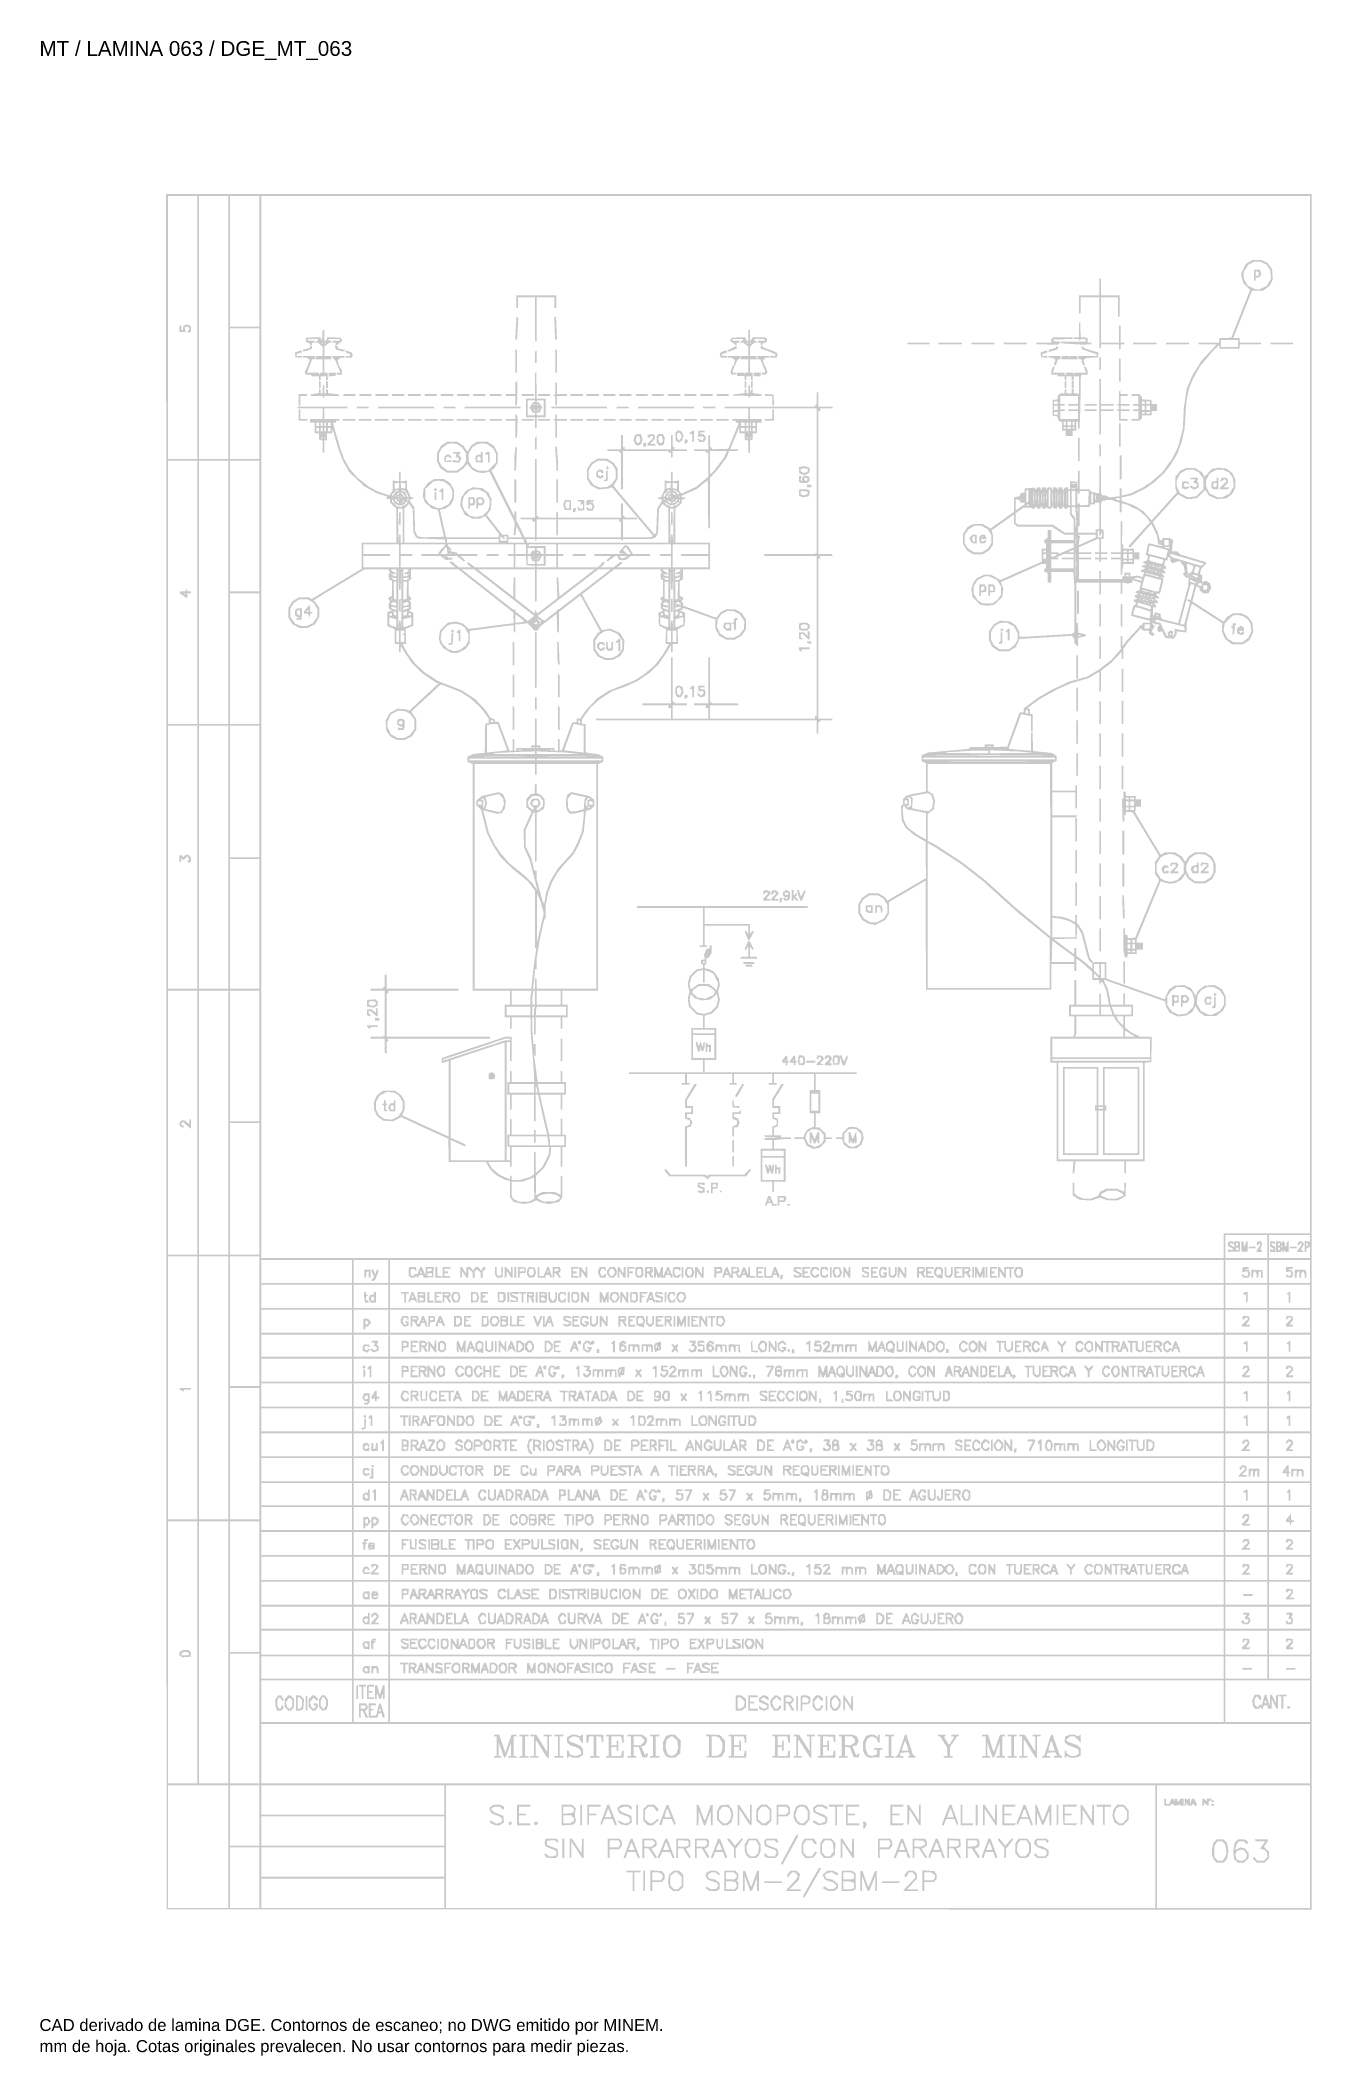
# Model space of a CAD drawing. Header units: millimetres. Extents: x 12 to 193, y 4 to 291.
import ezdxf

# ---------------------------------------------------------------- set-up
doc = ezdxf.new("R2010")
doc.units = ezdxf.units.MM
doc.layers.add('DGE_DATOS', color=7, linetype='Continuous', lineweight=0)
doc.layers.add('DGE_RELLENO', color=7, linetype='Continuous', lineweight=0)
doc.styles.add('DGE_ARIAL', font='arial.ttf')

msp = doc.modelspace()

# ---------------------------------------------------------------- texts
at = {"layer": 'DGE_DATOS', "style": 'DGE_ARIAL'}
for s, height, p in [('MT / LAMINA 063 / DGE_MT_063', 2.1, (12, 289.0389)), ('CAD derivado de lamina DGE. Contornos de escaneo; no DWG emitido por MINEM.', 1.7, (12, 8)), ('mm de hoja. Cotas originales prevalecen. No usar contornos para medir piezas.', 1.7, (12, 5))]:
    msp.add_text(s, height=height, dxfattribs=at).set_placement(p)

# ---------------------------------------------------------------- hatches: boundary and pattern name
at = {"layer": 'DGE_RELLENO'}
h = msp.add_hatch(color=7, dxfattribs=at)
h.paths.add_polyline_path([(30.056, 147.348), (30.0877, 25.3319), (111.5683, 25.3002), (193.049, 25.2684), (193.049, 147.3163), (193.049, 269.3641), (111.5366, 269.3641), (30.0243, 269.3641)], flags=0)
h.paths.add_polyline_path([(34.451, 250.3929), (34.451, 231.6747), (32.3642, 231.6747), (30.2774, 231.6747), (30.2774, 250.3929), (30.2774, 269.1111), (32.3642, 269.1111), (34.451, 269.1111)], flags=0)
h.paths.add_polyline_path([(38.8776, 250.3929), (38.8776, 231.6747), (36.7908, 231.6747), (34.704, 231.6747), (34.704, 250.3929), (34.704, 269.1111), (36.7908, 269.1111), (38.8776, 269.1111)], flags=0)
h.paths.add_polyline_path([(43.3042, 259.8153), (43.3042, 250.5194), (41.2174, 250.5194), (39.1305, 250.5194), (39.1305, 259.8153), (39.1305, 269.1111), (41.2174, 269.1111), (43.3042, 269.1111)], flags=0)
h.paths.add_polyline_path([(192.796, 195.3134), (192.796, 121.5156), (186.662, 121.5156), (180.5281, 121.5156), (180.5281, 119.745), (180.5281, 117.9743), (112.0426, 117.9743), (43.5571, 117.9743), (43.5571, 193.5427), (43.5571, 269.1111), (118.1766, 269.1111), (192.796, 269.1111)], flags=0)
h.paths.add_polyline_path([(43.3042, 240.9706), (43.3042, 231.6747), (41.2174, 231.6747), (39.1305, 231.6747), (39.1305, 240.9706), (39.1305, 250.2665), (41.2174, 250.2665), (43.3042, 250.2665)], flags=0)
h.paths.add_polyline_path([(34.451, 212.7036), (34.451, 193.9854), (32.3642, 193.9854), (30.2774, 193.9854), (30.2774, 212.7036), (30.2774, 231.4218), (32.3642, 231.4218), (34.451, 231.4218)], flags=0)
h.paths.add_polyline_path([(38.8776, 212.7036), (38.8776, 193.9854), (36.7908, 193.9854), (34.704, 193.9854), (34.704, 212.7036), (34.704, 231.4218), (36.7908, 231.4218), (38.8776, 231.4218)], flags=0)
h.paths.add_polyline_path([(43.3042, 222.1259), (43.3042, 212.8301), (41.2174, 212.8301), (39.1305, 212.8301), (39.1305, 222.1259), (39.1305, 231.4218), (41.2174, 231.4218), (43.3042, 231.4218)], flags=0)
h.paths.add_polyline_path([(43.3042, 203.2813), (43.3042, 193.9854), (41.2174, 193.9854), (39.1305, 193.9854), (39.1305, 203.2813), (39.1305, 212.5771), (41.2174, 212.5771), (43.3042, 212.5771)], flags=0)
h.paths.add_polyline_path([(34.451, 175.0142), (34.451, 156.296), (32.3642, 156.296), (30.2774, 156.296), (30.2774, 175.0142), (30.2774, 193.7324), (32.3642, 193.7324), (34.451, 193.7324)], flags=0)
h.paths.add_polyline_path([(38.8776, 175.0142), (38.8776, 156.296), (36.7908, 156.296), (34.704, 156.296), (34.704, 175.0142), (34.704, 193.7324), (36.7908, 193.7324), (38.8776, 193.7324)], flags=0)
h.paths.add_polyline_path([(43.3042, 184.3733), (43.3042, 175.0142), (41.2174, 175.0142), (39.1305, 175.0142), (39.1305, 184.3733), (39.1305, 193.7324), (41.2174, 193.7324), (43.3042, 193.7324)], flags=0)
h.paths.add_polyline_path([(43.3042, 165.5287), (43.3042, 156.296), (41.2174, 156.296), (39.1305, 156.296), (39.1305, 165.5287), (39.1305, 174.7613), (41.2174, 174.7613), (43.3042, 174.7613)], flags=0)
h.paths.add_polyline_path([(34.451, 137.2617), (34.451, 118.4802), (32.3642, 118.4802), (30.2774, 118.4802), (30.2774, 137.2617), (30.2774, 156.0431), (32.3642, 156.0431), (34.451, 156.0431)], flags=0)
h.paths.add_polyline_path([(38.8776, 137.2617), (38.8776, 118.4802), (36.7908, 118.4802), (34.704, 118.4802), (34.704, 137.2617), (34.704, 156.0431), (36.7908, 156.0431), (38.8776, 156.0431)], flags=0)
h.paths.add_polyline_path([(43.3042, 146.7472), (43.3042, 137.4514), (41.2174, 137.4514), (39.1305, 137.4514), (39.1305, 146.7472), (39.1305, 156.0431), (41.2174, 156.0431), (43.3042, 156.0431)], flags=0)
h.paths.add_polyline_path([(43.3042, 127.8393), (43.3042, 118.4802), (41.2174, 118.4802), (39.1305, 118.4802), (39.1305, 127.8393), (39.1305, 137.1984), (41.2174, 137.1984), (43.3042, 137.1984)], flags=0)
h.paths.add_polyline_path([(186.7253, 119.6185), (186.7253, 117.9743), (183.7531, 117.9743), (180.781, 117.9743), (180.781, 119.6185), (180.781, 121.2627), (183.7531, 121.2627), (186.7253, 121.2627)], flags=0)
h.paths.add_polyline_path([(192.796, 120.7787), (192.796, 120.2947), (192.4166, 120.3504), (192.0372, 120.406), (192.0372, 119.6328), (192.0372, 118.8596), (192.1636, 118.8596), (192.2901, 118.8596), (192.2901, 119.0822), (192.2901, 119.3047), (192.5431, 119.4627), (192.796, 119.6206), (192.796, 118.7975), (192.796, 117.9743), (189.8871, 117.9743), (186.9782, 117.9743), (186.9782, 119.6185), (186.9782, 121.2627), (189.8871, 121.2627), (192.796, 121.2627)], flags=0)
h.paths.add_polyline_path([(192.4419, 119.7197), (192.2901, 119.5679), (192.2901, 119.8714), (192.2901, 120.175), (192.4419, 120.0232), (192.5936, 119.8714)], flags=0)
h.paths.add_polyline_path([(34.451, 99.5091), (34.451, 80.7909), (32.3642, 80.7909), (30.2774, 80.7909), (30.2774, 99.5091), (30.2774, 118.2273), (32.3642, 118.2273), (34.451, 118.2273)], flags=0)
h.paths.add_polyline_path([(38.8776, 99.5091), (38.8776, 80.7909), (36.7908, 80.7909), (34.704, 80.7909), (34.704, 99.5091), (34.704, 118.2273), (36.7908, 118.2273), (38.8776, 118.2273)], flags=0)
h.paths.add_polyline_path([(43.3042, 108.9946), (43.3042, 99.762), (41.2174, 99.762), (39.1305, 99.762), (39.1305, 108.9946), (39.1305, 118.2273), (41.2174, 118.2273), (43.3042, 118.2273)], flags=0)
h.paths.add_polyline_path([(56.4574, 116.0772), (56.4574, 114.433), (50.0073, 114.433), (43.5571, 114.433), (43.5571, 116.0772), (43.5571, 117.7214), (50.0073, 117.7214), (56.4574, 117.7214)], flags=0)
h.paths.add_polyline_path([(61.6429, 116.0772), (61.6429, 114.433), (59.1766, 114.433), (56.7104, 114.433), (56.7104, 116.0772), (56.7104, 117.7214), (59.1766, 117.7214), (61.6429, 117.7214)], flags=0)
h.paths.add_polyline_path([(180.5281, 116.0772), (180.5281, 114.433), (121.2119, 114.433), (61.8958, 114.433), (61.8958, 116.0772), (61.8958, 117.7214), (121.2119, 117.7214), (180.5281, 117.7214)], flags=0)
h.paths.add_polyline_path([(186.7253, 116.0772), (186.7253, 114.433), (183.7531, 114.433), (180.781, 114.433), (180.781, 116.0772), (180.781, 117.7214), (183.7531, 117.7214), (186.7253, 117.7214)], flags=0)
h.paths.add_polyline_path([(192.796, 116.0772), (192.796, 114.433), (189.8871, 114.433), (186.9782, 114.433), (186.9782, 116.0772), (186.9782, 117.7214), (189.8871, 117.7214), (192.796, 117.7214)], flags=0)
h.paths.add_polyline_path([(56.4574, 112.5359), (56.4574, 110.8918), (50.0073, 110.8918), (43.5571, 110.8918), (43.5571, 112.5359), (43.5571, 114.1801), (50.0073, 114.1801), (56.4574, 114.1801)], flags=0)
h.paths.add_polyline_path([(61.6429, 112.5359), (61.6429, 110.8918), (59.1766, 110.8918), (56.7104, 110.8918), (56.7104, 112.5359), (56.7104, 114.1801), (59.1766, 114.1801), (61.6429, 114.1801)], flags=0)
h.paths.add_polyline_path([(180.5281, 112.5359), (180.5281, 110.8918), (121.2119, 110.8918), (61.8958, 110.8918), (61.8958, 112.5359), (61.8958, 114.1801), (121.2119, 114.1801), (180.5281, 114.1801)], flags=0)
h.paths.add_polyline_path([(186.7253, 112.5359), (186.7253, 110.8918), (183.7531, 110.8918), (180.781, 110.8918), (180.781, 112.5359), (180.781, 114.1801), (183.7531, 114.1801), (186.7253, 114.1801)], flags=0)
h.paths.add_polyline_path([(192.796, 112.5359), (192.796, 110.8918), (189.8871, 110.8918), (186.9782, 110.8918), (186.9782, 112.5359), (186.9782, 114.1801), (189.8871, 114.1801), (192.796, 114.1801)], flags=0)
h.paths.add_polyline_path([(56.4574, 108.9946), (56.4574, 107.3505), (50.0073, 107.3505), (43.5571, 107.3505), (43.5571, 108.9946), (43.5571, 110.6388), (50.0073, 110.6388), (56.4574, 110.6388)], flags=0)
h.paths.add_polyline_path([(61.6429, 108.9946), (61.6429, 107.3505), (59.1766, 107.3505), (56.7104, 107.3505), (56.7104, 108.9946), (56.7104, 110.6388), (59.1766, 110.6388), (61.6429, 110.6388)], flags=0)
h.paths.add_polyline_path([(180.5281, 108.9946), (180.5281, 107.3505), (121.2119, 107.3505), (61.8958, 107.3505), (61.8958, 108.9946), (61.8958, 110.6388), (121.2119, 110.6388), (180.5281, 110.6388)], flags=0)
h.paths.add_polyline_path([(186.7253, 108.9946), (186.7253, 107.3505), (183.7531, 107.3505), (180.781, 107.3505), (180.781, 108.9946), (180.781, 110.6388), (183.7531, 110.6388), (186.7253, 110.6388)], flags=0)
h.paths.add_polyline_path([(192.796, 108.9946), (192.796, 107.3505), (189.8871, 107.3505), (186.9782, 107.3505), (186.9782, 108.9946), (186.9782, 110.6388), (189.8871, 110.6388), (192.796, 110.6388)], flags=0)
h.paths.add_polyline_path([(56.4574, 105.5166), (56.4574, 103.9357), (50.0073, 103.9357), (43.5571, 103.9357), (43.5571, 105.5166), (43.5571, 107.0975), (50.0073, 107.0975), (56.4574, 107.0975)], flags=0)
h.paths.add_polyline_path([(61.6429, 105.5166), (61.6429, 103.9357), (59.1766, 103.9357), (56.7104, 103.9357), (56.7104, 105.5166), (56.7104, 107.0975), (59.1766, 107.0975), (61.6429, 107.0975)], flags=0)
h.paths.add_polyline_path([(180.5281, 105.5166), (180.5281, 103.9357), (121.2119, 103.9357), (61.8958, 103.9357), (61.8958, 105.5166), (61.8958, 107.0975), (121.2119, 107.0975), (180.5281, 107.0975)], flags=0)
h.paths.add_polyline_path([(186.7253, 105.5166), (186.7253, 103.9357), (183.7531, 103.9357), (180.781, 103.9357), (180.781, 105.5166), (180.781, 107.0975), (183.7531, 107.0975), (186.7253, 107.0975)], flags=0)
h.paths.add_polyline_path([(192.796, 105.5166), (192.796, 103.9357), (189.8871, 103.9357), (186.9782, 103.9357), (186.9782, 105.5166), (186.9782, 107.0975), (189.8871, 107.0975), (192.796, 107.0975)], flags=0)
h.paths.add_polyline_path([(56.4574, 102.0386), (56.4574, 100.3944), (50.0073, 100.3944), (43.5571, 100.3944), (43.5571, 102.0386), (43.5571, 103.6827), (50.0073, 103.6827), (56.4574, 103.6827)], flags=0)
h.paths.add_polyline_path([(61.6429, 102.0386), (61.6429, 100.3944), (59.1766, 100.3944), (56.7104, 100.3944), (56.7104, 102.0386), (56.7104, 103.6827), (59.1766, 103.6827), (61.6429, 103.6827)], flags=0)
h.paths.add_polyline_path([(180.5281, 102.0386), (180.5281, 100.3944), (121.2119, 100.3944), (61.8958, 100.3944), (61.8958, 102.0386), (61.8958, 103.6827), (121.2119, 103.6827), (180.5281, 103.6827)], flags=0)
h.paths.add_polyline_path([(186.7253, 102.0386), (186.7253, 100.3944), (183.7531, 100.3944), (180.781, 100.3944), (180.781, 102.0386), (180.781, 103.6827), (183.7531, 103.6827), (186.7253, 103.6827)], flags=0)
h.paths.add_polyline_path([(192.796, 102.0386), (192.796, 100.3944), (189.8871, 100.3944), (186.9782, 100.3944), (186.9782, 102.0386), (186.9782, 103.6827), (189.8871, 103.6827), (192.796, 103.6827)], flags=0)
h.paths.add_polyline_path([(56.4574, 98.4973), (56.4574, 96.8531), (50.0073, 96.8531), (43.5571, 96.8531), (43.5571, 98.4973), (43.5571, 100.1414), (50.0073, 100.1414), (56.4574, 100.1414)], flags=0)
h.paths.add_polyline_path([(61.6429, 98.4973), (61.6429, 96.8531), (59.1766, 96.8531), (56.7104, 96.8531), (56.7104, 98.4973), (56.7104, 100.1414), (59.1766, 100.1414), (61.6429, 100.1414)], flags=0)
h.paths.add_polyline_path([(180.5281, 98.4973), (180.5281, 96.8531), (121.2119, 96.8531), (61.8958, 96.8531), (61.8958, 98.4973), (61.8958, 100.1414), (121.2119, 100.1414), (180.5281, 100.1414)], flags=0)
h.paths.add_polyline_path([(186.7253, 98.4973), (186.7253, 96.8531), (183.7531, 96.8531), (180.781, 96.8531), (180.781, 98.4973), (180.781, 100.1414), (183.7531, 100.1414), (186.7253, 100.1414)], flags=0)
h.paths.add_polyline_path([(192.796, 98.4973), (192.796, 96.8531), (189.8871, 96.8531), (186.9782, 96.8531), (186.9782, 98.4973), (186.9782, 100.1414), (189.8871, 100.1414), (192.796, 100.1414)], flags=0)
h.paths.add_polyline_path([(43.3042, 90.15), (43.3042, 80.7909), (41.2174, 80.7909), (39.1305, 80.7909), (39.1305, 90.15), (39.1305, 99.5091), (41.2174, 99.5091), (43.3042, 99.5091)], flags=0)
h.paths.add_polyline_path([(56.4574, 94.956), (56.4574, 93.3118), (50.0073, 93.3118), (43.5571, 93.3118), (43.5571, 94.956), (43.5571, 96.6002), (50.0073, 96.6002), (56.4574, 96.6002)], flags=0)
h.paths.add_polyline_path([(61.6429, 94.956), (61.6429, 93.3118), (59.1766, 93.3118), (56.7104, 93.3118), (56.7104, 94.956), (56.7104, 96.6002), (59.1766, 96.6002), (61.6429, 96.6002)], flags=0)
h.paths.add_polyline_path([(180.5281, 94.956), (180.5281, 93.3118), (121.2119, 93.3118), (61.8958, 93.3118), (61.8958, 94.956), (61.8958, 96.6002), (121.2119, 96.6002), (180.5281, 96.6002)], flags=0)
h.paths.add_polyline_path([(186.7253, 94.956), (186.7253, 93.3118), (183.7531, 93.3118), (180.781, 93.3118), (180.781, 94.956), (180.781, 96.6002), (183.7531, 96.6002), (186.7253, 96.6002)], flags=0)
h.paths.add_polyline_path([(192.796, 94.956), (192.796, 93.3118), (189.8871, 93.3118), (186.9782, 93.3118), (186.9782, 94.956), (186.9782, 96.6002), (189.8871, 96.6002), (192.796, 96.6002)], flags=0)
h.paths.add_polyline_path([(56.4574, 91.4147), (56.4574, 89.7705), (50.0073, 89.7705), (43.5571, 89.7705), (43.5571, 91.4147), (43.5571, 93.0589), (50.0073, 93.0589), (56.4574, 93.0589)], flags=0)
h.paths.add_polyline_path([(61.6429, 91.4147), (61.6429, 89.7705), (59.1766, 89.7705), (56.7104, 89.7705), (56.7104, 91.4147), (56.7104, 93.0589), (59.1766, 93.0589), (61.6429, 93.0589)], flags=0)
h.paths.add_polyline_path([(180.5281, 91.4147), (180.5281, 89.7705), (121.2119, 89.7705), (61.8958, 89.7705), (61.8958, 91.4147), (61.8958, 93.0589), (121.2119, 93.0589), (180.5281, 93.0589)], flags=0)
h.paths.add_polyline_path([(186.7253, 91.4147), (186.7253, 89.7705), (183.7531, 89.7705), (180.781, 89.7705), (180.781, 91.4147), (180.781, 93.0589), (183.7531, 93.0589), (186.7253, 93.0589)], flags=0)
h.paths.add_polyline_path([(192.796, 91.4147), (192.796, 89.7705), (189.8871, 89.7705), (186.9782, 89.7705), (186.9782, 91.4147), (186.9782, 93.0589), (189.8871, 93.0589), (192.796, 93.0589)], flags=0)
h.paths.add_polyline_path([(56.4574, 87.8734), (56.4574, 86.2293), (50.0073, 86.2293), (43.5571, 86.2293), (43.5571, 87.8734), (43.5571, 89.5176), (50.0073, 89.5176), (56.4574, 89.5176)], flags=0)
h.paths.add_polyline_path([(61.6429, 87.8734), (61.6429, 86.2293), (59.1766, 86.2293), (56.7104, 86.2293), (56.7104, 87.8734), (56.7104, 89.5176), (59.1766, 89.5176), (61.6429, 89.5176)], flags=0)
h.paths.add_polyline_path([(180.5281, 87.8734), (180.5281, 86.2293), (121.2119, 86.2293), (61.8958, 86.2293), (61.8958, 87.8734), (61.8958, 89.5176), (121.2119, 89.5176), (180.5281, 89.5176)], flags=0)
h.paths.add_polyline_path([(186.7253, 87.8734), (186.7253, 86.2293), (183.7531, 86.2293), (180.781, 86.2293), (180.781, 87.8734), (180.781, 89.5176), (183.7531, 89.5176), (186.7253, 89.5176)], flags=0)
h.paths.add_polyline_path([(192.796, 87.8734), (192.796, 86.2293), (189.8871, 86.2293), (186.9782, 86.2293), (186.9782, 87.8734), (186.9782, 89.5176), (189.8871, 89.5176), (192.796, 89.5176)], flags=0)
h.paths.add_polyline_path([(56.4574, 84.3954), (56.4574, 82.8145), (50.0073, 82.8145), (43.5571, 82.8145), (43.5571, 84.3954), (43.5571, 85.9763), (50.0073, 85.9763), (56.4574, 85.9763)], flags=0)
h.paths.add_polyline_path([(61.6429, 84.3954), (61.6429, 82.8145), (59.1766, 82.8145), (56.7104, 82.8145), (56.7104, 84.3954), (56.7104, 85.9763), (59.1766, 85.9763), (61.6429, 85.9763)], flags=0)
h.paths.add_polyline_path([(180.5281, 84.3954), (180.5281, 82.8145), (121.2119, 82.8145), (61.8958, 82.8145), (61.8958, 84.3954), (61.8958, 85.9763), (121.2119, 85.9763), (180.5281, 85.9763)], flags=0)
h.paths.add_polyline_path([(186.7253, 84.3954), (186.7253, 82.8145), (183.7531, 82.8145), (180.781, 82.8145), (180.781, 84.3954), (180.781, 85.9763), (183.7531, 85.9763), (186.7253, 85.9763)], flags=0)
h.paths.add_polyline_path([(192.796, 84.3954), (192.796, 82.8145), (189.8871, 82.8145), (186.9782, 82.8145), (186.9782, 84.3954), (186.9782, 85.9763), (189.8871, 85.9763), (192.796, 85.9763)], flags=0)
h.paths.add_polyline_path([(56.4574, 80.9173), (56.4574, 79.2732), (50.0073, 79.2732), (43.5571, 79.2732), (43.5571, 80.9173), (43.5571, 82.5615), (50.0073, 82.5615), (56.4574, 82.5615)], flags=0)
h.paths.add_polyline_path([(61.6429, 80.9173), (61.6429, 79.2732), (59.1766, 79.2732), (56.7104, 79.2732), (56.7104, 80.9173), (56.7104, 82.5615), (59.1766, 82.5615), (61.6429, 82.5615)], flags=0)
h.paths.add_polyline_path([(180.5281, 80.9173), (180.5281, 79.2732), (121.2119, 79.2732), (61.8958, 79.2732), (61.8958, 80.9173), (61.8958, 82.5615), (121.2119, 82.5615), (180.5281, 82.5615)], flags=0)
h.paths.add_polyline_path([(186.7253, 80.9173), (186.7253, 79.2732), (183.7531, 79.2732), (180.781, 79.2732), (180.781, 80.9173), (180.781, 82.5615), (183.7531, 82.5615), (186.7253, 82.5615)], flags=0)
h.paths.add_polyline_path([(192.796, 80.9173), (192.796, 79.2732), (189.8871, 79.2732), (186.9782, 79.2732), (186.9782, 80.9173), (186.9782, 82.5615), (189.8871, 82.5615), (192.796, 82.5615)], flags=0)
h.paths.add_polyline_path([(34.451, 61.883), (34.451, 43.228), (32.3642, 43.228), (30.2774, 43.228), (30.2774, 61.883), (30.2774, 80.5379), (32.3642, 80.5379), (34.451, 80.5379)], flags=0)
h.paths.add_polyline_path([(38.8776, 61.883), (38.8776, 43.228), (36.7908, 43.228), (34.704, 43.228), (34.704, 61.883), (34.704, 80.5379), (36.7908, 80.5379), (38.8776, 80.5379)], flags=0)
h.paths.add_polyline_path([(43.3042, 71.2421), (43.3042, 61.9462), (41.2174, 61.9462), (39.1305, 61.9462), (39.1305, 71.2421), (39.1305, 80.5379), (41.2174, 80.5379), (43.3042, 80.5379)], flags=0)
h.paths.add_polyline_path([(56.4574, 77.3761), (56.4574, 75.7319), (50.0073, 75.7319), (43.5571, 75.7319), (43.5571, 77.3761), (43.5571, 79.0202), (50.0073, 79.0202), (56.4574, 79.0202)], flags=0)
h.paths.add_polyline_path([(61.6429, 77.3761), (61.6429, 75.7319), (59.1766, 75.7319), (56.7104, 75.7319), (56.7104, 77.3761), (56.7104, 79.0202), (59.1766, 79.0202), (61.6429, 79.0202)], flags=0)
h.paths.add_polyline_path([(180.5281, 77.3761), (180.5281, 75.7319), (121.2119, 75.7319), (61.8958, 75.7319), (61.8958, 77.3761), (61.8958, 79.0202), (121.2119, 79.0202), (180.5281, 79.0202)], flags=0)
h.paths.add_polyline_path([(186.7253, 77.3761), (186.7253, 75.7319), (183.7531, 75.7319), (180.781, 75.7319), (180.781, 77.3761), (180.781, 79.0202), (183.7531, 79.0202), (186.7253, 79.0202)], flags=0)
h.paths.add_polyline_path([(192.796, 77.3761), (192.796, 75.7319), (189.8871, 75.7319), (186.9782, 75.7319), (186.9782, 77.3761), (186.9782, 79.0202), (189.8871, 79.0202), (192.796, 79.0202)], flags=0)
h.paths.add_polyline_path([(56.4574, 73.8348), (56.4574, 72.1906), (50.0073, 72.1906), (43.5571, 72.1906), (43.5571, 73.8348), (43.5571, 75.4789), (50.0073, 75.4789), (56.4574, 75.4789)], flags=0)
h.paths.add_polyline_path([(61.6429, 73.8348), (61.6429, 72.1906), (59.1766, 72.1906), (56.7104, 72.1906), (56.7104, 73.8348), (56.7104, 75.4789), (59.1766, 75.4789), (61.6429, 75.4789)], flags=0)
h.paths.add_polyline_path([(180.5281, 73.8348), (180.5281, 72.1906), (121.2119, 72.1906), (61.8958, 72.1906), (61.8958, 73.8348), (61.8958, 75.4789), (121.2119, 75.4789), (180.5281, 75.4789)], flags=0)
h.paths.add_polyline_path([(186.7253, 73.8348), (186.7253, 72.1906), (183.7531, 72.1906), (180.781, 72.1906), (180.781, 73.8348), (180.781, 75.4789), (183.7531, 75.4789), (186.7253, 75.4789)], flags=0)
h.paths.add_polyline_path([(192.796, 73.8348), (192.796, 72.1906), (189.8871, 72.1906), (186.9782, 72.1906), (186.9782, 73.8348), (186.9782, 75.4789), (189.8871, 75.4789), (192.796, 75.4789)], flags=0)
h.paths.add_polyline_path([(56.4574, 70.2935), (56.4574, 68.6493), (50.0073, 68.6493), (43.5571, 68.6493), (43.5571, 70.2935), (43.5571, 71.9377), (50.0073, 71.9377), (56.4574, 71.9377)], flags=0)
h.paths.add_polyline_path([(61.6429, 70.2935), (61.6429, 68.6493), (59.1766, 68.6493), (56.7104, 68.6493), (56.7104, 70.2935), (56.7104, 71.9377), (59.1766, 71.9377), (61.6429, 71.9377)], flags=0)
h.paths.add_polyline_path([(180.5281, 70.2935), (180.5281, 68.6493), (121.2119, 68.6493), (61.8958, 68.6493), (61.8958, 70.2935), (61.8958, 71.9377), (121.2119, 71.9377), (180.5281, 71.9377)], flags=0)
h.paths.add_polyline_path([(186.7253, 70.2935), (186.7253, 68.6493), (183.7531, 68.6493), (180.781, 68.6493), (180.781, 70.2935), (180.781, 71.9377), (183.7531, 71.9377), (186.7253, 71.9377)], flags=0)
h.paths.add_polyline_path([(192.796, 70.2935), (192.796, 68.6493), (189.8871, 68.6493), (186.9782, 68.6493), (186.9782, 70.2935), (186.9782, 71.9377), (189.8871, 71.9377), (192.796, 71.9377)], flags=0)
h.paths.add_polyline_path([(56.4574, 66.8155), (56.4574, 65.2345), (50.0073, 65.2345), (43.5571, 65.2345), (43.5571, 66.8155), (43.5571, 68.3964), (50.0073, 68.3964), (56.4574, 68.3964)], flags=0)
h.paths.add_polyline_path([(61.6429, 66.8155), (61.6429, 65.2345), (59.1766, 65.2345), (56.7104, 65.2345), (56.7104, 66.8155), (56.7104, 68.3964), (59.1766, 68.3964), (61.6429, 68.3964)], flags=0)
h.paths.add_polyline_path([(180.5281, 66.8155), (180.5281, 65.2345), (121.2119, 65.2345), (61.8958, 65.2345), (61.8958, 66.8155), (61.8958, 68.3964), (121.2119, 68.3964), (180.5281, 68.3964)], flags=0)
h.paths.add_polyline_path([(186.7253, 66.8155), (186.7253, 65.2345), (183.7531, 65.2345), (180.781, 65.2345), (180.781, 66.8155), (180.781, 68.3964), (183.7531, 68.3964), (186.7253, 68.3964)], flags=0)
h.paths.add_polyline_path([(192.796, 66.8155), (192.796, 65.2345), (189.8871, 65.2345), (186.9782, 65.2345), (186.9782, 66.8155), (186.9782, 68.3964), (189.8871, 68.3964), (192.796, 68.3964)], flags=0)
h.paths.add_polyline_path([(56.4574, 63.2742), (56.4574, 61.5668), (50.0073, 61.5668), (43.5571, 61.5668), (43.5571, 63.2742), (43.5571, 64.9816), (50.0073, 64.9816), (56.4574, 64.9816)], flags=0)
h.paths.add_polyline_path([(61.6429, 63.2742), (61.6429, 61.5668), (59.1766, 61.5668), (56.7104, 61.5668), (56.7104, 63.2742), (56.7104, 64.9816), (59.1766, 64.9816), (61.6429, 64.9816)], flags=0)
h.paths.add_polyline_path([(180.5281, 63.2742), (180.5281, 61.5668), (121.2119, 61.5668), (61.8958, 61.5668), (61.8958, 63.2742), (61.8958, 64.9816), (121.2119, 64.9816), (180.5281, 64.9816)], flags=0)
h.paths.add_polyline_path([(186.7253, 63.2742), (186.7253, 61.5668), (183.7531, 61.5668), (180.781, 61.5668), (180.781, 63.2742), (180.781, 64.9816), (183.7531, 64.9816), (186.7253, 64.9816)], flags=0)
h.paths.add_polyline_path([(192.796, 63.2742), (192.796, 61.5668), (189.8871, 61.5668), (186.9782, 61.5668), (186.9782, 63.2742), (186.9782, 64.9816), (189.8871, 64.9816), (192.796, 64.9816)], flags=0)
h.paths.add_polyline_path([(43.3042, 52.4606), (43.3042, 43.228), (41.2174, 43.228), (39.1305, 43.228), (39.1305, 52.4606), (39.1305, 61.6932), (41.2174, 61.6932), (43.3042, 61.6932)], flags=0)
h.paths.add_polyline_path([(56.4574, 59.7329), (56.4574, 58.152), (50.0073, 58.152), (43.5571, 58.152), (43.5571, 59.7329), (43.5571, 61.3138), (50.0073, 61.3138), (56.4574, 61.3138)], flags=0)
h.paths.add_polyline_path([(61.6429, 59.7329), (61.6429, 58.152), (59.1766, 58.152), (56.7104, 58.152), (56.7104, 59.7329), (56.7104, 61.3138), (59.1766, 61.3138), (61.6429, 61.3138)], flags=0)
h.paths.add_polyline_path([(180.5281, 59.7329), (180.5281, 58.152), (121.2119, 58.152), (61.8958, 58.152), (61.8958, 59.7329), (61.8958, 61.3138), (121.2119, 61.3138), (180.5281, 61.3138)], flags=0)
h.paths.add_polyline_path([(186.7253, 59.7329), (186.7253, 58.152), (183.7531, 58.152), (180.781, 58.152), (180.781, 59.7329), (180.781, 61.3138), (183.7531, 61.3138), (186.7253, 61.3138)], flags=0)
h.paths.add_polyline_path([(192.796, 59.7329), (192.796, 58.152), (189.8871, 58.152), (186.9782, 58.152), (186.9782, 59.7329), (186.9782, 61.3138), (189.8871, 61.3138), (192.796, 61.3138)], flags=0)
h.paths.add_polyline_path([(56.4574, 54.9269), (56.4574, 51.9547), (50.0073, 51.9547), (43.5571, 51.9547), (43.5571, 54.9269), (43.5571, 57.899), (50.0073, 57.899), (56.4574, 57.899)], flags=0)
h.paths.add_polyline_path([(61.6429, 54.9269), (61.6429, 51.9547), (59.1766, 51.9547), (56.7104, 51.9547), (56.7104, 54.9269), (56.7104, 57.899), (59.1766, 57.899), (61.6429, 57.899)], flags=0)
h.paths.add_polyline_path([(180.5281, 54.9269), (180.5281, 51.9547), (121.2119, 51.9547), (61.8958, 51.9547), (61.8958, 54.9269), (61.8958, 57.899), (121.2119, 57.899), (180.5281, 57.899)], flags=0)
h.paths.add_polyline_path([(192.796, 54.9269), (192.796, 51.9547), (186.7885, 51.9547), (180.781, 51.9547), (180.781, 54.9269), (180.781, 57.899), (186.7885, 57.899), (192.796, 57.899)], flags=0)
h.paths.add_polyline_path([(192.796, 47.4649), (192.796, 43.228), (118.1766, 43.228), (43.5571, 43.228), (43.5571, 47.4649), (43.5571, 51.7018), (118.1766, 51.7018), (192.796, 51.7018)], flags=0)
h.paths.add_polyline_path([(38.8776, 34.2483), (38.8776, 25.5216), (34.5775, 25.5216), (30.2774, 25.5216), (30.2774, 34.2483), (30.2774, 42.975), (34.5775, 42.975), (38.8776, 42.975)], flags=0)
h.paths.add_polyline_path([(43.3042, 38.6749), (43.3042, 34.3748), (41.2174, 34.3748), (39.1305, 34.3748), (39.1305, 38.6749), (39.1305, 42.975), (41.2174, 42.975), (43.3042, 42.975)], flags=0)
h.paths.add_polyline_path([(69.6107, 40.8882), (69.6107, 38.8014), (56.5839, 38.8014), (43.5571, 38.8014), (43.5571, 40.8882), (43.5571, 42.975), (56.5839, 42.975), (69.6107, 42.975)], flags=0)
h.paths.add_polyline_path([(170.7896, 34.2483), (170.7896, 25.5216), (120.3266, 25.5216), (69.8636, 25.5216), (69.8636, 34.2483), (69.8636, 42.975), (120.3266, 42.975), (170.7896, 42.975)], flags=0)
h.paths.add_polyline_path([(192.796, 34.2483), (192.796, 25.5216), (181.9193, 25.5216), (171.0425, 25.5216), (171.0425, 34.2483), (171.0425, 42.975), (181.9193, 42.975), (192.796, 42.975)], flags=0)
h.paths.add_polyline_path([(69.6107, 36.4616), (69.6107, 34.3748), (56.5839, 34.3748), (43.5571, 34.3748), (43.5571, 36.4616), (43.5571, 38.5484), (56.5839, 38.5484), (69.6107, 38.5484)], flags=0)
h.paths.add_polyline_path([(43.3042, 29.8217), (43.3042, 25.5216), (41.2174, 25.5216), (39.1305, 25.5216), (39.1305, 29.8217), (39.1305, 34.1218), (41.2174, 34.1218), (43.3042, 34.1218)], flags=0)
h.paths.add_polyline_path([(69.6107, 32.035), (69.6107, 29.9482), (56.5839, 29.9482), (43.5571, 29.9482), (43.5571, 32.035), (43.5571, 34.1218), (56.5839, 34.1218), (69.6107, 34.1218)], flags=0)
h.paths.add_polyline_path([(69.6107, 27.6084), (69.6107, 25.5216), (56.5839, 25.5216), (43.5571, 25.5216), (43.5571, 27.6084), (43.5571, 29.6952), (56.5839, 29.6952), (69.6107, 29.6952)], flags=0)
h.paths.add_polyline_path([(32.5792, 250.6206), (32.4274, 250.4688), (32.4274, 250.2412), (32.4274, 250.0135), (32.301, 250.0135), (32.1745, 250.0135), (32.1745, 250.3297), (32.1745, 250.6459), (32.048, 250.6459), (31.9216, 250.6459), (31.9216, 250.2032), (31.9216, 249.7606), (32.3666, 249.7606), (32.8117, 249.7606), (32.7326, 250.0756), (32.6536, 250.3906), (32.8652, 250.4718), (33.0768, 250.553), (33.2232, 250.4066), (33.3697, 250.2601), (33.206, 249.998), (33.0423, 249.7359), (33.0962, 249.682), (33.1501, 249.6281), (33.3579, 249.7079), (33.5657, 249.7876), (33.5657, 250.1282), (33.5657, 250.4688), (33.4139, 250.6206), (33.2622, 250.7724), (32.9966, 250.7724), (32.731, 250.7724)], flags=0)
h.paths.add_polyline_path([(184.1627, 259.7234), (183.6869, 259.4477), (183.3722, 258.8162), (183.0575, 258.1847), (183.0582, 257.9249), (183.0589, 257.6652), (183.1929, 257.1827), (183.3269, 256.7002), (183.8064, 256.2208), (184.2858, 255.7413), (182.9425, 252.3399), (181.5992, 248.9385), (180.7474, 248.9011), (179.8957, 248.8637), (179.8957, 248.5533), (179.8957, 248.2429), (178.3705, 248.2429), (176.8454, 248.2429), (176.9236, 248.1164), (177.0017, 247.9899), (178.2695, 247.9899), (179.5373, 247.9899), (178.4424, 246.82), (177.3474, 245.6501), (176.6864, 244.5751), (176.0255, 243.5001), (175.6333, 242.5515), (175.241, 241.603), (175.0467, 240.275), (174.8523, 238.947), (174.7818, 237.479), (174.7112, 236.011), (174.3958, 234.7598), (174.0804, 233.5086), (173.632, 232.5966), (173.1836, 231.6845), (172.4525, 230.6995), (171.7213, 229.7144), (170.9709, 229.0723), (170.2205, 228.4302), (169.6513, 228.0457), (169.0822, 227.6612), (168.2601, 227.2461), (167.438, 226.831), (166.8057, 226.6616), (166.1733, 226.4923), (166.0785, 226.4908), (165.9836, 226.4893), (165.9836, 226.9952), (165.9836, 227.5011), (165.8571, 227.5011), (165.7306, 227.5011), (165.7306, 226.941), (165.7306, 226.381), (165.0252, 226.2929), (164.3197, 226.2047), (164.0074, 226.347), (163.6952, 226.4893), (163.4617, 226.4893), (163.2282, 226.4893), (163.1515, 226.6893), (163.0747, 226.8894), (163.0747, 228.7687), (163.0747, 230.648), (162.9482, 230.7262), (162.8218, 230.8043), (162.8218, 228.8576), (162.8218, 226.9109), (162.7557, 226.8449), (162.6897, 226.7789), (162.155, 226.9164), (161.6203, 227.0539), (161.5191, 227.2143), (161.418, 227.3746), (160.7287, 227.3746), (160.0393, 227.3746), (160.0393, 228.7026), (160.0393, 230.0306), (159.9129, 230.0306), (159.7864, 230.0306), (159.7674, 228.671), (159.7484, 227.3114), (159.6725, 227.8805), (159.5967, 228.4496), (159.1224, 228.4889), (158.6481, 228.5281), (158.6481, 227.9514), (158.6481, 227.3746), (158.5217, 227.3746), (158.3952, 227.3746), (158.3952, 227.5011), (158.3952, 227.6276), (158.1485, 227.6276), (157.9019, 227.6276), (157.7879, 227.424), (157.674, 227.2204), (157.5959, 227.424), (157.5178, 227.6276), (157.2609, 227.6276), (157.004, 227.6276), (157.0001, 227.4062), (156.9963, 227.1849), (156.8674, 227.4062), (156.7385, 227.6276), (156.4918, 227.6276), (156.2451, 227.6276), (156.2413, 227.4062), (156.2374, 227.1849), (156.1085, 227.4062), (155.9796, 227.6276), (155.7582, 227.6276), (155.5369, 227.6276), (155.3851, 227.4758), (155.2333, 227.324), (155.2333, 227.4758), (155.2333, 227.6276), (154.9867, 227.6276), (154.74, 227.6276), (154.6111, 227.4062), (154.4822, 227.1849), (154.4783, 227.4062), (154.4745, 227.6276), (154.229, 227.6276), (153.9835, 227.6276), (153.9016, 227.4949), (153.8196, 227.3623), (153.6728, 227.4812), (153.5259, 227.6001), (152.862, 227.5345), (152.198, 227.4689), (152.198, 227.1688), (152.198, 226.8687), (151.9495, 226.8687), (151.701, 226.8687), (151.5711, 226.626), (151.4412, 226.3834), (151.0608, 226.2998), (150.6803, 226.2162), (150.677, 225.1829), (150.6738, 224.1495), (149.0082, 222.9646), (147.3427, 221.7797), (147.0828, 221.9436), (146.8228, 222.1075), (146.5067, 222.2741), (146.1905, 222.4406), (145.5772, 222.4413), (144.964, 222.4421), (144.5225, 222.2326), (144.0811, 222.0232), (143.7467, 221.5178), (143.4123, 221.0125), (143.4123, 220.3039), (143.4123, 219.5953), (143.7011, 219.128), (143.9899, 218.6606), (144.4263, 218.3909), (144.8627, 218.1212), (145.5481, 218.1151), (146.2335, 218.1089), (146.684, 218.3873), (147.1345, 218.6657), (147.4015, 219.0407), (147.6685, 219.4156), (147.6883, 220.0752), (147.7082, 220.7347), (147.607, 221.1287), (147.5058, 221.5226), (149.0339, 222.6147), (150.562, 223.7069), (150.6211, 223.7069), (150.6803, 223.7069), (150.6803, 223.0941), (150.6803, 222.4813), (150.9116, 222.272), (151.1429, 222.0627), (153.606, 222.0627), (156.0691, 222.0627), (156.6852, 221.6516), (157.3012, 221.2406), (157.5636, 221.0844), (157.826, 220.9281), (158.49, 220.9263), (159.154, 220.9244), (159.154, 220.545), (159.154, 220.1656), (157.5731, 220.1656), (155.9922, 220.1656), (155.9922, 220.8612), (155.9922, 221.5568), (155.7392, 221.5568), (155.4863, 221.5568), (155.4863, 221.0156), (155.4863, 220.4744), (155.2333, 220.292), (154.9804, 220.1097), (154.9804, 219.8847), (154.9804, 219.6597), (155.1069, 219.6597), (155.2333, 219.6597), (155.2333, 219.2803), (155.2333, 218.9008), (154.9172, 218.9008), (154.601, 218.9008), (154.601, 217.9777), (154.601, 217.0545), (151.6618, 215.7528), (148.7227, 214.4511), (148.4684, 214.6147), (148.2141, 214.7782), (147.7763, 215.0056), (147.3385, 215.2331), (146.8993, 215.2331), (146.46, 215.2331), (145.9151, 214.9693), (145.3702, 214.7055), (145.1074, 214.3364), (144.8446, 213.9673), (144.7315, 213.5733), (144.6185, 213.1792), (144.6977, 212.6015), (144.7769, 212.0237), (145.3082, 211.4924), (145.8395, 210.9611), (146.3628, 210.8726), (146.8861, 210.7842), (147.4094, 210.8726), (147.9326, 210.9611), (148.4669, 211.4953), (149.0012, 212.0296), (149.0871, 212.6026), (149.173, 213.1756), (149.0012, 213.6743), (148.8294, 214.1729), (151.7235, 215.4618), (154.6176, 216.7508), (154.9255, 216.7508), (155.2333, 216.7508), (155.2333, 216.4346), (155.2333, 216.1184), (155.1069, 216.1184), (154.9804, 216.1184), (154.9804, 215.874), (154.9804, 215.6295), (155.2333, 215.5493), (155.4863, 215.469), (155.4863, 214.7819), (155.4863, 214.0948), (155.7392, 214.0948), (155.9922, 214.0948), (155.9922, 214.8537), (155.9922, 215.6125), (157.5544, 215.6125), (159.1165, 215.6125), (159.1978, 214.5691), (159.279, 213.5257), (159.2797, 210.2844), (159.2805, 207.0432), (159.1224, 206.9144), (158.9643, 206.7856), (155.6128, 206.5827), (152.2612, 206.3798), (151.8502, 206.3798), (151.4391, 206.3799), (151.4391, 206.7086), (151.4391, 207.0373), (151.2316, 207.4745), (151.0241, 207.9118), (150.6037, 208.2325), (150.1834, 208.5531), (149.4517, 208.6135), (148.7199, 208.6738), (148.2773, 208.4307), (147.8346, 208.1876), (147.4722, 207.6765), (147.1098, 207.1654), (147.1098, 206.5379), (147.1098, 205.9105), (147.3339, 205.4383), (147.558, 204.9661), (148.0506, 204.6401), (148.5431, 204.3141), (149.2651, 204.3141), (149.9872, 204.3141), (150.4627, 204.6198), (150.9381, 204.9254), (151.2203, 205.521), (151.5024, 206.1166), (151.945, 206.1215), (152.3877, 206.1264), (155.6545, 206.3267), (158.9214, 206.5269), (159.0969, 206.2953), (159.2724, 206.0637), (159.2765, 205.7738), (159.2805, 205.484), (159.5334, 205.2125), (159.7864, 204.941), (159.8048, 205.1861), (159.8232, 205.4313), (159.7971, 205.8228), (159.7711, 206.2142), (160.3061, 206.3287), (160.841, 206.4431), (160.8871, 206.5823), (160.9332, 206.7216), (160.3914, 206.8353), (159.8496, 206.9491), (159.8116, 207.6798), (159.7736, 208.4105), (159.6535, 208.3363), (159.5334, 208.2621), (159.5334, 211.1784), (159.5334, 214.0948), (161.1776, 214.0948), (162.8218, 214.0948), (162.8218, 213.202), (162.8218, 212.3092), (162.9482, 212.3874), (163.0747, 212.4656), (163.0747, 213.2802), (163.0747, 214.0948), (164.4659, 214.0948), (165.8571, 214.0948), (165.8571, 213.2727), (165.8571, 212.4506), (165.9836, 212.4506), (166.1101, 212.4506), (166.1101, 213.2696), (166.1101, 214.0885), (166.4848, 214.0135), (166.8596, 213.9386), (167.1804, 214.0191), (167.5013, 214.0996), (167.5013, 214.2745), (167.5013, 214.4495), (168.0919, 214.2717), (168.6825, 214.094), (168.7178, 214.0587), (168.7531, 214.0234), (168.6206, 213.5015), (168.4881, 212.9795), (168.2477, 212.9166), (168.0072, 212.8537), (168.0072, 212.7247), (168.0072, 212.5957), (168.2285, 212.5366), (168.4498, 212.4775), (168.1653, 212.3861), (167.8807, 212.2947), (167.8807, 212.1197), (167.8807, 211.9447), (168.0072, 211.9447), (168.1336, 211.9447), (168.1336, 211.8183), (168.1336, 211.6918), (167.9439, 211.6918), (167.7542, 211.6918), (167.7542, 211.5021), (167.7542, 211.3124), (167.8807, 211.3124), (168.0072, 211.3124), (168.0072, 211.1332), (168.0072, 210.954), (167.8611, 210.9053), (167.7151, 210.8567), (167.5468, 210.294), (167.3786, 209.7314), (167.3767, 209.5366), (167.3748, 209.3417), (168.2285, 209.118), (169.0822, 208.8944), (169.5565, 208.7705), (170.0308, 208.6467), (170.0308, 208.5251), (170.0308, 208.4035), (169.5384, 208.4035), (169.046, 208.4035), (168.9732, 208.2137), (168.9004, 208.024), (168.7067, 208.024), (168.5131, 208.024), (168.5131, 207.891), (168.5131, 207.7579), (167.6594, 206.8471), (166.8057, 205.9363), (166.4638, 205.4941), (166.1219, 205.0519), (166.116, 205.7791), (166.1101, 206.5063), (165.977, 206.5063), (165.8438, 206.5063), (165.8686, 205.5699), (165.8934, 204.6335), (165.2113, 203.8558), (164.5291, 203.0781), (163.5806, 202.3517), (162.632, 201.6253), (161.8371, 201.1597), (161.0422, 200.694), (159.821, 200.3613), (158.5998, 200.0286), (157.319, 199.429), (156.0383, 198.8295), (155.0983, 198.2861), (154.1583, 197.7426), (153.1149, 196.9763), (152.0715, 196.2099), (152.0715, 195.9197), (152.0715, 195.6296), (151.7757, 195.6296), (151.4798, 195.6296), (150.598, 193.1949), (149.7162, 190.7603), (148.7438, 190.7234), (147.7714, 190.6864), (147.7714, 190.8814), (147.7714, 191.0765), (147.139, 191.0765), (146.5067, 191.0765), (146.5067, 190.8868), (146.5067, 190.6971), (145.4316, 190.6971), (144.3566, 190.6971), (144.3566, 190.5783), (144.3566, 190.4596), (143.8191, 190.3979), (143.2816, 190.3363), (140.8786, 190.1289), (138.4756, 189.9215), (138.0013, 189.7209), (137.527, 189.5204), (137.527, 189.0942), (137.527, 188.668), (137.8432, 188.524), (138.1594, 188.3799), (138.1594, 186.3851), (138.1594, 184.3904), (137.9381, 184.3252), (137.7167, 184.26), (136.8947, 184.1208), (136.0726, 183.9816), (135.689, 183.8605), (135.3054, 183.7395), (135.0883, 183.4858), (134.8711, 183.2322), (134.8711, 182.8617), (134.8711, 182.4912), (134.7279, 182.4027), (134.5847, 182.3142), (134.6491, 181.2824), (134.7134, 180.2507), (134.9802, 179.7279), (135.2469, 179.205), (135.8495, 178.6888), (136.452, 178.1725), (137.2741, 177.6968), (138.0962, 177.221), (138.1267, 174.6315), (138.1571, 172.0421), (135.4099, 170.4431), (132.6626, 168.8441), (132.5022, 169.0731), (132.3418, 169.3021), (131.8953, 169.5781), (131.4487, 169.8541), (130.7112, 169.8541), (129.9737, 169.8541), (129.5193, 169.5569), (129.065, 169.2597), (128.7916, 168.7738), (128.5182, 168.288), (128.5182, 167.6787), (128.5182, 167.0695), (128.8007, 166.5669), (129.0831, 166.0644), (129.5425, 165.8073), (130.0018, 165.5502), (130.4773, 165.4619), (130.9527, 165.3736), (131.6406, 165.7102), (132.3285, 166.0468), (132.6196, 166.5149), (132.9107, 166.9831), (132.8964, 167.8053), (132.8821, 168.6276), (135.4891, 170.1518), (138.0962, 171.676), (138.1287, 163.9228), (138.1613, 156.1696), (147.0768, 156.1696), (155.9922, 156.1696), (155.9922, 158.0034), (155.9922, 159.8373), (157.6363, 159.8373), (159.2805, 159.8373), (159.2805, 159.3314), (159.2805, 158.8255), (159.407, 158.8255), (159.5334, 158.8255), (159.5334, 159.7218), (159.5334, 160.618), (160.0343, 160.2497), (160.5351, 159.8814), (161.1725, 159.2852), (161.81, 158.6889), (161.81, 158.1248), (161.81, 157.5608), (162.3159, 157.5608), (162.8218, 157.5608), (162.8258, 157.213), (162.8298, 156.8652), (162.9964, 157.0845), (163.1629, 157.3039), (163.2514, 157.2154), (163.3399, 157.127), (163.5761, 156.5929), (163.8123, 156.0589), (163.9544, 155.3238), (164.0964, 154.5886), (164.1571, 154.3041), (164.2178, 154.0195), (163.6462, 154.0195), (163.0747, 154.0195), (163.0747, 154.7709), (163.0747, 155.5223), (162.9482, 155.6004), (162.8218, 155.6786), (162.8218, 154.849), (162.8218, 154.0195), (161.1776, 154.0195), (159.5334, 154.0195), (159.5334, 155.7901), (159.5334, 157.5608), (159.407, 157.5608), (159.2805, 157.5608), (159.2805, 155.7901), (159.2805, 154.0195), (158.9011, 154.0195), (158.5217, 154.0195), (158.5217, 153.1974), (158.5217, 152.3753), (158.9011, 152.3753), (159.2805, 152.3753), (159.2788, 151.2054), (159.277, 150.0356), (159.2008, 149.751), (159.1245, 149.4664), (157.4951, 149.4664), (155.8657, 149.4664), (155.8657, 147.6325), (155.8657, 145.7987), (156.3084, 145.7987), (156.751, 145.7987), (156.751, 138.7793), (156.751, 131.76), (157.9626, 131.76), (159.1742, 131.76), (159.0878, 130.9535), (159.0014, 130.1469), (159.1282, 130.0686), (159.2549, 129.9903), (159.3438, 130.8751), (159.4326, 131.76), (162.8978, 131.76), (166.363, 131.76), (166.363, 130.9454), (166.363, 130.1308), (166.4895, 130.0526), (166.616, 129.9745), (166.616, 130.8672), (166.616, 131.76), (167.9439, 131.76), (169.2719, 131.76), (169.2719, 138.7717), (169.2719, 145.7834), (169.7462, 145.8227), (170.2205, 145.8619), (170.2556, 147.6642), (170.2906, 149.4664), (169.4609, 149.4664), (168.6311, 149.4664), (167.9771, 149.7978), (167.3231, 150.1292), (166.9063, 150.4618), (166.4895, 150.7944), (166.4895, 151.5849), (166.4895, 152.3753), (167.0586, 152.3753), (167.6278, 152.3753), (167.6278, 153.1974), (167.6278, 154.0195), (167.0586, 154.0195), (166.4895, 154.0195), (166.4895, 154.8416), (166.4895, 155.6637), (166.363, 155.6637), (166.2365, 155.6637), (166.2365, 154.8416), (166.2365, 154.0195), (165.3512, 154.0195), (164.4659, 154.0195), (164.4659, 154.0688), (164.4659, 154.118), (164.2656, 155.1754), (164.0653, 156.2328), (163.7654, 156.8603), (163.4654, 157.4878), (163.5015, 157.5238), (163.5375, 157.5599), (167.8135, 156.0426), (172.0895, 154.5254), (172.1251, 154.5254), (172.1607, 154.5254), (172.2476, 154.1144), (172.3346, 153.7033), (172.5786, 153.3012), (172.8227, 152.8992), (173.3976, 152.6209), (173.9725, 152.3426), (174.603, 152.4173), (175.2336, 152.492), (175.646, 152.7468), (176.0584, 153.0017), (176.2947, 153.4405), (176.531, 153.8793), (176.7158, 153.4978), (176.9005, 153.1164), (177.3449, 152.7775), (177.7892, 152.4386), (178.631, 152.4386), (179.4727, 152.4386), (179.9373, 152.7929), (180.4019, 153.1473), (180.6095, 153.5488), (180.8171, 153.9503), (180.8171, 154.5995), (180.8171, 155.2487), (180.5312, 155.7575), (180.2453, 156.2662), (179.7431, 156.5485), (179.2409, 156.8307), (178.5056, 156.7775), (177.7704, 156.7243), (177.3271, 156.3862), (176.8837, 156.0481), (176.7209, 155.6802), (176.5581, 155.3124), (176.2204, 155.845), (175.8827, 156.3775), (175.406, 156.6037), (174.9293, 156.8299), (174.2108, 156.7779), (173.4922, 156.7259), (173.1142, 156.4568), (172.7363, 156.1876), (172.5334, 155.7676), (172.3306, 155.3475), (172.2241, 155.0815), (172.1176, 154.8155), (167.9764, 156.283), (163.8352, 157.7505), (163.8344, 158.9204), (163.8335, 160.0903), (163.4225, 160.1073), (163.0115, 160.1242), (162.491, 160.0973), (161.9705, 160.0704), (161.7236, 160.3842), (161.4767, 160.698), (161.0632, 162.3229), (160.6496, 163.9477), (160.5167, 164.3007), (160.3838, 164.6536), (160.0219, 165.1533), (159.6599, 165.6529), (159.6599, 166.2232), (159.6599, 166.7934), (159.5334, 166.7934), (159.407, 166.7934), (159.407, 166.2849), (159.407, 165.7765), (158.9327, 166.0149), (158.4584, 166.2533), (158.0158, 166.3869), (157.5731, 166.5205), (156.8459, 166.6028), (156.1187, 166.6851), (156.1187, 173.6954), (156.1187, 180.7056), (157.8186, 180.7056), (159.5185, 180.7056), (159.5967, 180.8321), (159.6748, 180.9585), (157.8967, 180.9585), (156.1187, 180.9585), (156.1187, 182.6027), (156.1187, 184.2469), (157.7628, 184.2469), (159.407, 184.2469), (159.407, 183.1086), (159.407, 181.9703), (159.5334, 181.9703), (159.6599, 181.9703), (159.6599, 183.6145), (159.6599, 185.2587), (159.5334, 185.2587), (159.407, 185.2587), (159.407, 184.8792), (159.407, 184.4998), (157.7628, 184.4998), (156.1187, 184.4998), (156.1187, 186.4629), (156.1187, 188.4259), (156.4348, 188.57), (156.751, 188.7141), (156.751, 189.0703), (156.751, 189.4265), (156.4251, 189.64), (156.0992, 189.8536), (154.7493, 189.9915), (153.3995, 190.1294), (153.3635, 191.4931), (153.3276, 192.8567), (153.2054, 192.7812), (153.0833, 192.7057), (153.0833, 191.4397), (153.0833, 190.1738), (152.0399, 190.2505), (150.9965, 190.3273), (150.459, 190.3935), (149.9214, 190.4596), (149.9233, 190.4835), (149.9252, 190.5073), (150.7963, 192.8875), (151.6674, 195.2676), (151.7113, 195.3106), (151.7553, 195.3537), (152.4193, 195.2219), (153.0833, 195.0901), (153.0833, 194.0319), (153.0833, 192.9736), (153.2098, 192.9736), (153.3362, 192.9736), (153.3362, 194.1751), (153.3362, 195.3766), (153.1465, 195.3766), (152.9568, 195.3766), (152.9568, 195.7468), (152.9568, 196.1169), (152.7611, 196.1578), (152.5653, 196.1987), (153.4251, 196.8391), (154.2848, 197.4795), (155.5495, 198.1906), (156.8143, 198.9018), (157.826, 199.3423), (158.8378, 199.7827), (160.0393, 200.1237), (161.2408, 200.4647), (161.953, 200.8928), (162.6651, 201.3209), (162.7434, 201.3209), (162.8218, 201.3209), (162.8218, 199.9222), (162.8218, 198.5235), (162.9482, 198.6017), (163.0747, 198.6799), (163.0747, 200.1195), (163.0747, 201.5591), (163.8019, 202.1204), (164.5291, 202.6817), (165.2564, 203.4463), (165.9836, 204.211), (165.9836, 203.7145), (165.9836, 203.218), (166.1101, 203.218), (166.2365, 203.218), (166.2365, 203.9225), (166.2365, 204.6269), (166.6105, 205.1556), (166.9845, 205.6843), (167.8641, 206.6328), (168.7437, 207.5814), (168.9066, 207.4233), (169.0696, 207.2652), (169.4869, 207.2652), (169.9043, 207.2652), (169.9043, 207.0167), (169.9043, 206.7682), (170.1708, 206.6256), (170.4373, 206.4829), (170.5584, 206.6039), (170.6794, 206.725), (170.4737, 206.9307), (170.268, 207.1363), (170.4921, 207.5157), (170.7162, 207.8951), (170.5632, 208.0481), (170.4102, 208.2011), (170.4102, 208.3276), (170.4102, 208.4541), (170.5619, 208.3023), (170.7137, 208.1505), (170.9971, 208.1505), (171.2806, 208.1505), (171.3587, 208.024), (171.4369, 207.8976), (171.3177, 207.8976), (171.1985, 207.8976), (171.1258, 207.6196), (171.0531, 207.3416), (171.179, 207.19), (171.3048, 207.0384), (171.5215, 207.0934), (171.7381, 207.1485), (171.9911, 206.6693), (172.244, 206.1902), (172.8331, 206.1521), (173.4222, 206.114), (173.6236, 206.4016), (173.825, 206.6891), (173.825, 206.923), (173.825, 207.1569), (174.5206, 207.07), (175.2162, 206.9831), (175.2387, 207.3455), (175.2613, 207.7079), (175.2464, 207.9608), (175.2315, 208.2137), (175.5528, 209.4785), (175.8742, 210.7432), (175.9602, 210.8995), (176.0463, 211.0558), (178.1923, 209.6834), (180.3384, 208.311), (180.2962, 207.7352), (180.2541, 207.1595), (180.5025, 206.5979), (180.7509, 206.0362), (181.2304, 205.6705), (181.7099, 205.3048), (182.4786, 205.3056), (183.2472, 205.3063), (183.7125, 205.5949), (184.1778, 205.8835), (184.4563, 206.4588), (184.7348, 207.0341), (184.6632, 207.7277), (184.5917, 208.4213), (184.2607, 208.8552), (183.9298, 209.289), (183.5282, 209.4967), (183.1267, 209.7043), (182.4723, 209.7043), (181.8179, 209.7043), (181.3758, 209.4311), (180.9337, 209.1579), (180.7303, 208.8475), (180.5269, 208.5371), (178.3458, 209.9391), (176.1647, 211.3412), (176.1193, 211.3828), (176.0739, 211.4243), (176.3584, 212.5015), (176.643, 213.5787), (176.8781, 213.4529), (177.1133, 213.3271), (177.1133, 213.1614), (177.1133, 212.9957), (177.3446, 212.7864), (177.5758, 212.5771), (177.9737, 212.5771), (178.3715, 212.5771), (178.5672, 212.9554), (178.7628, 213.3338), (178.6824, 213.654), (178.6021, 213.9742), (178.3452, 214.1542), (178.0883, 214.3341), (177.7514, 214.2667), (177.4144, 214.1993), (177.4645, 214.6284), (177.5146, 215.0574), (177.3247, 215.2151), (177.1347, 215.3727), (177.2358, 215.7251), (177.3368, 216.0775), (177.6677, 216.4084), (177.9986, 216.7393), (177.9986, 216.8674), (177.9986, 216.9956), (176.8919, 217.3263), (175.7853, 217.6569), (175.0897, 217.8661), (174.3941, 218.0753), (174.1489, 218.2984), (173.9037, 218.5214), (173.5307, 218.5214), (173.1577, 218.5214), (173.2413, 219.3375), (173.3249, 220.1536), (173.0773, 220.286), (172.8298, 220.4185), (172.3156, 220.4185), (171.8014, 220.4185), (171.8014, 220.292), (171.8014, 220.1656), (171.6165, 220.1656), (171.4317, 220.1656), (171.2881, 220.699), (171.1444, 221.2325), (170.7956, 221.9648), (170.4469, 222.6971), (171.8964, 224.3086), (173.346, 225.9202), (173.6906, 226.2758), (174.0352, 226.6314), (174.6445, 226.3074), (175.2538, 225.9834), (175.5986, 225.9834), (175.9434, 225.9834), (176.3625, 226.0672), (176.7817, 226.1511), (177.3431, 226.7125), (177.9045, 227.2739), (178.019, 227.1029), (178.1335, 226.9319), (178.2536, 226.7229), (178.3737, 226.5139), (178.9559, 226.2321), (179.5381, 225.9503), (180.2317, 226.0218), (180.9253, 226.0934), (181.3412, 226.4107), (181.7572, 226.728), (181.9647, 227.1653), (182.1722, 227.6025), (182.1722, 228.1967), (182.1722, 228.7908), (181.9647, 229.2281), (181.7572, 229.6654), (181.3315, 229.9901), (180.9059, 230.3148), (180.3454, 230.3779), (179.785, 230.4411), (179.3219, 230.3542), (178.8587, 230.2673), (178.32, 229.713), (177.7812, 229.1586), (177.61, 229.4786), (177.4387, 229.7986), (176.9171, 230.1043), (176.3954, 230.41), (175.7933, 230.41), (175.1912, 230.41), (174.7539, 230.2025), (174.3166, 229.995), (173.9813, 229.5554), (173.646, 229.1158), (173.6406, 228.3401), (173.6352, 227.5643), (173.7384, 227.2381), (173.8415, 226.9119), (172.052, 224.9281), (170.2626, 222.9442), (169.6731, 223.5998), (169.0836, 224.2554), (168.4505, 224.6601), (167.8175, 225.0647), (166.9321, 225.3821), (166.0468, 225.6995), (166.0092, 225.9465), (165.9716, 226.1934), (166.7, 226.3564), (167.4285, 226.5194), (168.4186, 227.0033), (169.4088, 227.4872), (170.0676, 227.961), (170.7264, 228.4348), (171.3587, 229.0114), (171.991, 229.5879), (172.4613, 230.1798), (172.9315, 230.7717), (173.4291, 231.5847), (173.9267, 232.3976), (174.2395, 233.2693), (174.5522, 234.141), (174.7557, 235.0423), (174.9591, 235.9436), (175.0853, 237.888), (175.2115, 239.8323), (175.3876, 240.7177), (175.5637, 241.603), (175.8423, 242.2986), (176.1208, 242.9942), (176.636, 243.9294), (177.1512, 244.8647), (178.0686, 245.953), (178.986, 247.0414), (179.4408, 247.4772), (179.8957, 247.9131), (179.8957, 247.6353), (179.8957, 247.3576), (181.3501, 247.3576), (182.8046, 247.3576), (182.8046, 247.6737), (182.8046, 247.9899), (184.3223, 247.9899), (185.84, 247.9899), (185.84, 248.1164), (185.84, 248.2429), (184.3223, 248.2429), (182.8046, 248.2429), (182.8046, 248.5591), (182.8046, 248.8752), (182.3619, 248.8752), (181.9193, 248.8752), (181.9193, 248.9229), (181.9193, 248.9707), (183.236, 252.2917), (184.5527, 255.6128), (185.3693, 255.6311), (186.1859, 255.6493), (186.6275, 255.9861), (187.0691, 256.323), (187.2906, 256.7897), (187.5121, 257.2564), (187.4593, 257.986), (187.4065, 258.7155), (187.073, 259.1527), (186.7395, 259.59), (186.3023, 259.7975), (185.865, 260.005), (185.2517, 260.0021), (184.6385, 259.9992)], flags=0)
h.paths.add_polyline_path([(186.1711, 259.5467), (186.6038, 259.3414), (186.8744, 258.9614), (187.1449, 258.5814), (187.203, 257.9774), (187.261, 257.3733), (186.9699, 256.8553), (186.6787, 256.3373), (186.1562, 256.0843), (185.6336, 255.8313), (185.3341, 255.8313), (185.0345, 255.8313), (184.4934, 256.0933), (183.9524, 256.3552), (183.6748, 256.8043), (183.3972, 257.2534), (183.3855, 257.7847), (183.3737, 258.3159), (183.7088, 258.8223), (184.0438, 259.3287), (184.4676, 259.5375), (184.8914, 259.7463), (185.3149, 259.7492), (185.7385, 259.752)], flags=0)
h.paths.add_polyline_path([(182.5516, 248.1164), (182.5516, 247.6105), (181.3501, 247.6105), (180.1486, 247.6105), (180.1486, 248.1164), (180.1486, 248.6223), (181.3501, 248.6223), (182.5516, 248.6223)], flags=0)
h.paths.add_polyline_path([(176.6071, 229.9675), (176.9737, 229.7779), (177.2872, 229.3667), (177.6006, 228.9555), (177.6326, 228.5129), (177.6646, 228.0702), (177.6419, 227.7224), (177.6192, 227.3746), (177.1224, 226.8778), (176.6256, 226.381), (176.0522, 226.2951), (175.4788, 226.2091), (174.9124, 226.4833), (174.3461, 226.7574), (174.0855, 227.2957), (173.825, 227.8339), (173.825, 228.1967), (173.825, 228.5595), (174.0769, 229.0799), (174.3288, 229.6002), (174.8041, 229.8757), (175.2794, 230.1512), (175.76, 230.1541), (176.2405, 230.157)], flags=0)
h.paths.add_polyline_path([(180.8592, 229.9517), (181.2919, 229.7464), (181.5625, 229.3664), (181.833, 228.9865), (181.8911, 228.3824), (181.9491, 227.7783), (181.658, 227.2603), (181.3668, 226.7423), (180.8443, 226.4893), (180.3217, 226.2363), (179.9589, 226.2363), (179.5961, 226.2363), (179.0579, 226.4969), (178.5197, 226.7574), (178.2591, 227.2957), (177.9986, 227.8339), (177.9986, 228.1967), (177.9986, 228.5595), (178.2505, 229.0799), (178.5024, 229.6002), (178.9777, 229.8757), (179.453, 230.1512), (179.9398, 230.1541), (180.4266, 230.157)], flags=0)
h.paths.add_polyline_path([(159.3121, 228.1762), (159.154, 228.1124), (158.9959, 228.1762), (158.8378, 228.24), (159.154, 228.24), (159.4702, 228.24)], flags=0)
h.paths.add_polyline_path([(159.3121, 227.4173), (159.154, 227.3535), (158.9959, 227.4173), (158.8378, 227.4811), (159.154, 227.4811), (159.4702, 227.4811)], flags=0)
h.paths.add_polyline_path([(153.4295, 225.4459), (153.383, 224.7819), (153.383, 226.1099), (153.383, 227.4378), (153.4295, 226.7739), (153.4759, 226.1099)], flags=0)
h.paths.add_polyline_path([(155.8657, 226.1024), (155.8657, 224.8302), (155.7392, 224.9084), (155.6128, 224.9865), (155.6128, 226.0963), (155.6128, 227.206), (155.6971, 227.2903), (155.7814, 227.3746), (155.8235, 227.3746), (155.8657, 227.3746)], flags=0)
h.paths.add_polyline_path([(156.5913, 225.4459), (156.5449, 224.7819), (156.5449, 226.1099), (156.5449, 227.4378), (156.5913, 226.7739), (156.6378, 226.1099)], flags=0)
h.paths.add_polyline_path([(157.3502, 225.4459), (157.3037, 224.7819), (157.3037, 226.1099), (157.3037, 227.4378), (157.3502, 226.7739), (157.3966, 226.1099)], flags=0)
h.paths.add_polyline_path([(158.109, 225.4459), (158.0625, 224.7819), (158.0625, 226.1099), (158.0625, 227.4378), (158.109, 226.7739), (158.1554, 226.1099)], flags=0)
h.paths.add_polyline_path([(152.7039, 226.4335), (152.7039, 225.6189), (152.5774, 225.5407), (152.4509, 225.4626), (152.4509, 226.3554), (152.4509, 227.2481), (152.5774, 227.2481), (152.7039, 227.2481)], flags=0)
h.paths.add_polyline_path([(154.188, 225.5091), (154.1407, 224.9084), (154.1407, 226.1099), (154.1407, 227.3114), (154.188, 226.7106), (154.2354, 226.1099)], flags=0)
h.paths.add_polyline_path([(154.9469, 225.5091), (154.8995, 224.9084), (154.8995, 226.1099), (154.8995, 227.3114), (154.9469, 226.7106), (154.9942, 226.1099)], flags=0)
h.paths.add_polyline_path([(158.6481, 226.1099), (158.6481, 225.0981), (158.5217, 225.0981), (158.3952, 225.0981), (158.3952, 226.1099), (158.3952, 227.1217), (158.5217, 227.1217), (158.6481, 227.1217)], flags=0)
h.paths.add_polyline_path([(159.407, 226.1099), (159.407, 225.0981), (159.154, 225.0981), (158.9011, 225.0981), (158.9011, 226.1099), (158.9011, 227.1217), (159.154, 227.1217), (159.407, 227.1217)], flags=0)
h.paths.add_polyline_path([(159.9221, 226.7422), (160.0393, 226.7422), (160.0393, 226.9319), (160.0393, 227.1217), (160.677, 227.1217), (161.3147, 227.1217), (161.2778, 226.1415), (161.2408, 225.1613), (160.6814, 225.1213), (160.122, 225.0814), (159.9966, 225.3054), (159.8712, 225.5295), (159.7744, 225.2822), (159.6777, 225.0348), (159.6835, 226.1099), (159.6893, 227.1849), (159.7471, 226.9636), (159.8049, 226.7422)], flags=0)
h.paths.add_polyline_path([(153.808, 225.7649), (153.7582, 225.2878), (153.7572, 226.1731), (153.7561, 227.0584), (153.8069, 226.6502), (153.8577, 226.242)], flags=0)
h.paths.add_polyline_path([(154.5666, 225.6356), (154.517, 225.1613), (154.517, 226.1099), (154.517, 227.0584), (154.5666, 226.5841), (154.6162, 226.1099)], flags=0)
h.paths.add_polyline_path([(155.3256, 225.7649), (155.2759, 225.2878), (155.2748, 226.1731), (155.2738, 227.0584), (155.3246, 226.6502), (155.3754, 226.242)], flags=0)
h.paths.add_polyline_path([(156.211, 225.7649), (156.1612, 225.2878), (156.1602, 226.1731), (156.1591, 227.0584), (156.2099, 226.6502), (156.2607, 226.242)], flags=0)
h.paths.add_polyline_path([(156.9698, 225.7649), (156.92, 225.2878), (156.919, 226.1731), (156.918, 227.0584), (156.9688, 226.6502), (157.0196, 226.242)], flags=0)
h.paths.add_polyline_path([(157.7285, 225.6356), (157.6789, 225.1613), (157.6789, 226.1099), (157.6789, 227.0584), (157.7285, 226.5841), (157.7781, 226.1099)], flags=0)
h.paths.add_polyline_path([(161.9364, 226.1099), (161.9364, 225.4775), (161.81, 225.4775), (161.6835, 225.4775), (161.6835, 226.1099), (161.6835, 226.7422), (161.81, 226.7422), (161.9364, 226.7422)], flags=0)
h.paths.add_polyline_path([(162.2788, 225.9532), (162.2238, 225.6672), (162.2213, 226.1731), (162.2187, 226.679), (162.2763, 226.4591), (162.3338, 226.2393)], flags=0)
h.paths.add_polyline_path([(165.7306, 225.932), (165.7306, 225.7541), (165.4777, 225.8203), (165.2248, 225.8864), (165.2248, 225.9981), (165.2248, 226.1099), (165.4777, 226.1099), (165.7306, 226.1099)], flags=0)
h.paths.add_polyline_path([(151.5266, 225.6497), (151.5927, 225.4775), (151.8953, 225.4775), (152.198, 225.4775), (152.198, 225.3629), (152.198, 225.2483), (151.5656, 224.794), (150.9332, 224.3396), (150.9332, 225.1497), (150.9332, 225.9597), (151.1969, 225.8908), (151.4605, 225.8218)], flags=0)
h.paths.add_polyline_path([(165.139, 225.6553), (165.7306, 225.4537), (165.7306, 224.77), (165.7306, 224.0863), (165.8571, 224.0863), (165.9836, 224.0863), (165.9836, 224.7324), (165.9836, 225.3784), (166.3314, 225.293), (166.6792, 225.2075), (167.5645, 224.7826), (168.4498, 224.3577), (168.9833, 223.8995), (169.5167, 223.4412), (169.7827, 223.0676), (170.0488, 222.694), (168.5221, 221.0028), (166.9954, 219.3115), (166.9954, 219.2327), (166.9954, 219.1538), (167.1535, 219.1625), (167.3116, 219.1712), (168.766, 220.8126), (170.2205, 222.454), (170.6308, 221.5983), (171.0412, 220.7426), (171.1201, 220.1479), (171.199, 219.5531), (171.5151, 219.4738), (171.8312, 219.3944), (171.7591, 219.3222), (171.6869, 219.2501), (170.7896, 219.47), (169.8923, 219.6899), (169.8266, 219.6241), (169.7608, 219.5584), (169.5903, 218.8247), (169.4197, 218.091), (169.5968, 217.9584), (169.7739, 217.8258), (169.7019, 217.5566), (169.6299, 217.2875), (169.2943, 217.1346), (168.9586, 216.9817), (169.2589, 216.821), (169.5591, 216.6603), (169.2258, 216.5767), (168.8925, 216.493), (168.8925, 216.3689), (168.8925, 216.2449), (169.0822, 216.2449), (169.2719, 216.2449), (169.2719, 216.1331), (169.2719, 216.0214), (169.019, 215.9553), (168.766, 215.8891), (168.766, 215.7508), (168.766, 215.6125), (168.9557, 215.6125), (169.1454, 215.6125), (169.1437, 215.5176), (169.142, 215.4228), (169.0689, 215.1504), (168.9958, 214.8779), (168.6356, 214.9813), (168.2754, 215.0846), (167.7618, 215.0157), (167.2483, 214.9468), (167.2483, 215.2164), (167.2483, 215.486), (166.8057, 215.486), (166.363, 215.486), (166.363, 215.2331), (166.363, 214.9801), (166.2365, 214.9801), (166.1101, 214.9801), (166.1101, 214.7904), (166.1101, 214.6007), (164.5924, 214.6007), (163.0747, 214.6007), (163.0747, 215.1698), (163.0747, 215.739), (162.9482, 215.739), (162.8218, 215.739), (162.8218, 215.1698), (162.8218, 214.6007), (161.3673, 214.6007), (159.9129, 214.6007), (159.9129, 215.9919), (159.9129, 217.3831), (160.7982, 217.3831), (161.6835, 217.3831), (161.6835, 217.5096), (161.6835, 217.6361), (160.7982, 217.6361), (159.9129, 217.6361), (159.9129, 217.889), (159.9129, 218.142), (160.7982, 218.142), (161.6835, 218.142), (161.6835, 218.2685), (161.6835, 218.3949), (160.7982, 218.3949), (159.9129, 218.3949), (159.9129, 218.7562), (159.9129, 219.1174), (161.2462, 219.7047), (162.5796, 220.292), (162.7007, 220.292), (162.8218, 220.292), (162.8218, 219.3435), (162.8218, 218.3949), (162.5056, 218.3949), (162.1894, 218.3949), (162.1894, 218.2685), (162.1894, 218.142), (162.5056, 218.142), (162.8218, 218.142), (162.8218, 217.889), (162.8218, 217.6361), (162.5056, 217.6361), (162.1894, 217.6361), (162.1894, 217.5096), (162.1894, 217.3831), (162.5056, 217.3831), (162.8218, 217.3831), (162.8218, 217.1934), (162.8218, 217.0037), (162.9482, 217.0037), (163.0747, 217.0037), (163.0747, 217.1934), (163.0747, 217.3831), (163.5174, 217.3831), (163.96, 217.3831), (163.96, 217.5096), (163.96, 217.6361), (163.5174, 217.6361), (163.0747, 217.6361), (163.0747, 217.889), (163.0747, 218.142), (163.5174, 218.142), (163.96, 218.142), (163.96, 218.2685), (163.96, 218.3949), (163.5174, 218.3949), (163.0747, 218.3949), (163.0747, 219.3435), (163.0747, 220.292), (163.2644, 220.292), (163.4541, 220.292), (163.4541, 220.9284), (163.4541, 221.5647), (163.2644, 221.6375), (163.0747, 221.7103), (163.0766, 223.5623), (163.0786, 225.4143), (163.1715, 225.5596), (163.2644, 225.7049), (163.5806, 225.7637), (163.8968, 225.8225), (164.2221, 225.8397), (164.5473, 225.8569)], flags=0)
h.paths.add_polyline_path([(162.8218, 223.5804), (162.8218, 221.6833), (162.5688, 221.6833), (162.3159, 221.6833), (162.3159, 221.4303), (162.3159, 221.1774), (161.0511, 221.1774), (159.7864, 221.1774), (159.7864, 221.6126), (159.7864, 222.0478), (159.9129, 222.1259), (160.0393, 222.2041), (160.0393, 223.5246), (160.0393, 224.8451), (160.7389, 224.8451), (161.4385, 224.8451), (161.5113, 225.0348), (161.5841, 225.2245), (161.8867, 225.2245), (162.1894, 225.2245), (162.1894, 225.351), (162.1894, 225.4775), (162.5056, 225.4775), (162.8218, 225.4775)], flags=0)
h.paths.add_polyline_path([(152.7039, 225.0981), (152.7039, 224.9716), (152.5699, 224.9716), (152.436, 224.9716), (152.5142, 225.0981), (152.5923, 225.2245), (152.6481, 225.2245), (152.7039, 225.2245)], flags=0)
h.paths.add_polyline_path([(155.0154, 224.5922), (155.2123, 224.5922), (155.286, 224.7503), (155.3598, 224.9084), (155.4336, 224.7503), (155.5074, 224.5922), (155.7537, 224.5922), (156.0001, 224.5922), (156.0782, 224.7957), (156.1563, 224.9993), (156.2703, 224.7957), (156.3842, 224.5922), (156.5716, 224.5922), (156.759, 224.5922), (156.8371, 224.7957), (156.9152, 224.9993), (157.0291, 224.7957), (157.143, 224.5922), (157.3304, 224.5922), (157.5178, 224.5922), (157.592, 224.7856), (157.6663, 224.979), (157.8333, 224.754), (158.0004, 224.5289), (158.2593, 224.687), (158.5182, 224.8451), (158.5832, 224.8451), (158.6481, 224.8451), (158.6481, 224.293), (158.6481, 223.741), (158.9011, 223.4194), (159.154, 223.0978), (159.154, 222.1376), (159.154, 221.1774), (158.5533, 221.178), (157.9525, 221.1787), (157.6217, 221.3994), (157.2909, 221.62), (156.7705, 221.9678), (156.2502, 222.3156), (153.7435, 222.3156), (151.2368, 222.3156), (151.085, 222.4674), (150.9332, 222.6192), (150.9332, 223.2921), (150.9332, 223.965), (151.4954, 224.3613), (152.0576, 224.7576), (152.5388, 224.7523), (153.02, 224.747), (153.243, 224.6555), (153.4659, 224.5639), (153.6746, 224.7361), (153.8833, 224.9084), (153.9365, 224.7503), (153.9897, 224.5922), (154.2321, 224.5922), (154.4745, 224.5922), (154.4785, 224.8135), (154.4825, 225.0348), (154.6506, 224.8135), (154.8186, 224.5922)], flags=0)
h.paths.add_polyline_path([(159.4691, 223.8017), (159.554, 222.7583), (159.5033, 222.1259), (159.4526, 221.4936), (159.4298, 222.3934), (159.407, 223.2933), (159.154, 223.6149), (158.9011, 223.9365), (158.9011, 224.3908), (158.9011, 224.8451), (159.1427, 224.8451), (159.3843, 224.8451)], flags=0)
h.paths.add_polyline_path([(159.7471, 224.2444), (159.6893, 224.023), (159.6893, 224.4657), (159.6893, 224.9084), (159.7471, 224.687), (159.8049, 224.4657)], flags=0)
h.paths.add_polyline_path([(146.5008, 221.9243), (146.9721, 221.6594), (147.2064, 221.2629), (147.4406, 220.8663), (147.4406, 220.292), (147.4406, 219.7178), (147.2168, 219.339), (146.9931, 218.9602), (146.5619, 218.6776), (146.1308, 218.3949), (145.5581, 218.3949), (144.9854, 218.3949), (144.5543, 218.6776), (144.1231, 218.9602), (143.8994, 219.339), (143.6756, 219.7178), (143.6756, 220.2991), (143.6756, 220.8803), (143.9704, 221.2943), (144.2652, 221.7083), (144.6587, 221.9483), (145.0522, 222.1882), (145.5409, 222.1887), (146.0296, 222.1892)], flags=0)
h.paths.add_polyline_path([(162.8218, 221.0256), (162.8218, 220.6209), (162.9375, 220.741), (163.0533, 220.8612), (163.11, 221.1774), (163.1667, 221.4936), (163.184, 221.0193), (163.2012, 220.545), (162.885, 220.545), (162.5688, 220.545), (162.5688, 220.9877), (162.5688, 221.4303), (162.6953, 221.4303), (162.8218, 221.4303)], flags=0)
h.paths.add_polyline_path([(159.5334, 221.2406), (159.5334, 221.1774), (159.4702, 221.1774), (159.407, 221.1774), (159.407, 221.2406), (159.407, 221.3038), (159.4702, 221.3038), (159.5334, 221.3038)], flags=0)
h.paths.add_polyline_path([(159.4993, 219.6941), (159.4495, 219.217), (159.4485, 220.1023), (159.4474, 220.9877), (159.4982, 220.5794), (159.549, 220.1712)], flags=0)
h.paths.add_polyline_path([(162.3126, 220.7031), (162.3094, 220.4818), (161.1, 219.9498), (159.8907, 219.4179), (159.979, 220.0602), (160.0673, 220.7025), (159.8952, 220.8115), (159.7232, 220.9205), (161.0195, 220.9225), (162.3159, 220.9244)], flags=0)
h.paths.add_polyline_path([(172.6867, 219.7861), (172.6867, 219.4067), (172.3705, 219.4067), (172.0543, 219.4067), (172.0543, 219.7861), (172.0543, 220.1656), (172.3705, 220.1656), (172.6867, 220.1656)], flags=0)
h.paths.add_polyline_path([(171.5484, 219.8494), (171.5484, 219.7861), (171.4852, 219.7861), (171.422, 219.7861), (171.422, 219.8494), (171.422, 219.9126), (171.4852, 219.9126), (171.5484, 219.9126)], flags=0)
h.paths.add_polyline_path([(159.154, 219.3706), (159.154, 219.0815), (158.1106, 218.6293), (157.0672, 218.177), (157.025, 218.286), (156.9829, 218.3949), (156.4875, 218.3949), (155.9922, 218.3949), (155.9922, 219.0273), (155.9922, 219.6597), (157.5731, 219.6597), (159.154, 219.6597)], flags=0)
h.paths.add_polyline_path([(172.5343, 218.7052), (172.5716, 218.6786), (172.4284, 218.1099), (172.2852, 217.5412), (171.0257, 217.8732), (169.7663, 218.2052), (169.8499, 218.7111), (169.9335, 219.217), (169.983, 219.3012), (170.0325, 219.3854), (171.2647, 219.0586), (172.497, 218.7318)], flags=0)
h.paths.add_polyline_path([(172.8132, 219.0448), (172.8132, 218.9359), (172.497, 218.9963), (172.1808, 219.0568), (172.1808, 219.1053), (172.1808, 219.1538), (172.497, 219.1538), (172.8132, 219.1538)], flags=0)
h.paths.add_polyline_path([(159.5012, 215.4544), (159.4595, 214.2845), (159.4595, 216.6243), (159.4595, 218.9641), (159.5012, 217.7942), (159.5429, 216.6243)], flags=0)
h.paths.add_polyline_path([(159.154, 218.5846), (159.154, 218.3949), (158.743, 218.4006), (158.3319, 218.4063), (158.7114, 218.5801), (159.0908, 218.7538), (159.1224, 218.7641), (159.154, 218.7744)], flags=0)
h.paths.add_polyline_path([(155.2333, 218.5214), (155.2333, 218.3949), (155.0436, 218.3949), (154.8539, 218.3949), (154.8539, 218.5214), (154.8539, 218.6479), (155.0436, 218.6479), (155.2333, 218.6479)], flags=0)
h.paths.add_polyline_path([(155.2333, 217.8258), (155.2333, 217.5096), (155.0436, 217.5096), (154.8539, 217.5096), (154.8539, 217.8258), (154.8539, 218.142), (155.0436, 218.142), (155.2333, 218.142)], flags=0)
h.paths.add_polyline_path([(156.6245, 217.9523), (156.3084, 217.7715), (156.1503, 217.767), (155.9922, 217.7626), (155.9922, 217.9523), (155.9922, 218.142), (156.4665, 218.1375), (156.9407, 218.133)], flags=0)
h.paths.add_polyline_path([(159.154, 217.889), (159.154, 217.6361), (158.3319, 217.6361), (157.5099, 217.6361), (157.5099, 217.5096), (157.5099, 217.3831), (158.3319, 217.3831), (159.154, 217.3831), (159.154, 216.7508), (159.154, 216.1184), (157.5731, 216.1184), (155.9922, 216.1184), (155.9922, 216.7508), (155.9922, 217.3831), (156.4981, 217.3831), (157.004, 217.3831), (157.004, 217.5096), (157.004, 217.6361), (156.8459, 217.6463), (156.6878, 217.6566), (157.1937, 217.896), (157.6996, 218.1354), (158.4268, 218.1387), (159.154, 218.142)], flags=0)
h.paths.add_polyline_path([(175.3707, 217.484), (177.6192, 216.826), (177.6192, 216.7387), (177.6192, 216.6514), (177.416, 216.5734), (177.2128, 216.4954), (175.2343, 217.0825), (173.2558, 217.6697), (173.0977, 217.7948), (172.9396, 217.92), (172.9396, 218.031), (172.9396, 218.142), (173.031, 218.142), (173.1223, 218.142)], flags=0)
h.paths.add_polyline_path([(171.9259, 217.2049), (171.924, 217.067), (171.8166, 216.8975), (171.7092, 216.7281), (170.9016, 216.9479), (170.094, 217.1678), (170.0033, 217.246), (169.9126, 217.3243), (169.9806, 217.5843), (170.0486, 217.8444), (170.9882, 217.5937), (171.9279, 217.3429)], flags=0)
h.paths.add_polyline_path([(172.9416, 217.4012), (172.9435, 217.1934), (173.0584, 217.0119), (173.1733, 216.8304), (173.7055, 217.006), (174.2377, 217.1817), (174.5367, 216.8081), (174.8357, 216.4346), (174.9138, 216.0222), (174.9919, 215.6097), (174.8467, 215.4348), (174.7015, 215.2599), (174.8964, 215.065), (175.0912, 214.8702), (175.3118, 214.8003), (175.5324, 214.7303), (175.5135, 214.2189), (175.4947, 213.7075), (174.7699, 211.0097), (174.045, 208.3119), (172.9043, 208.6022), (171.7635, 208.8924), (171.6579, 209.059), (171.5523, 209.2255), (171.5504, 209.4333), (171.5484, 209.6411), (171.3484, 209.7179), (171.1483, 209.7947), (170.9057, 209.7947), (170.6631, 209.7947), (170.6631, 209.605), (170.6631, 209.4153), (170.5683, 209.4153), (170.4734, 209.4153), (170.4613, 209.9844), (170.4492, 210.5535), (170.6826, 210.5535), (170.9161, 210.5535), (170.9161, 210.6251), (170.9161, 210.6966), (170.7851, 210.9413), (170.6542, 211.1859), (170.9116, 211.1859), (171.169, 211.1859), (171.169, 211.2969), (171.169, 211.4079), (170.9793, 211.5653), (170.7896, 211.7228), (170.7896, 211.8219), (170.7896, 211.9211), (171.0425, 211.8549), (171.2955, 211.7888), (171.2955, 211.9145), (171.2955, 212.0402), (171.1058, 212.1977), (170.9161, 212.3551), (170.9161, 212.4445), (170.9161, 212.534), (171.1904, 212.5239), (171.4647, 212.5139), (171.6934, 213.3992), (171.9221, 214.2845), (171.925, 214.4966), (171.9279, 214.7086), (171.7065, 214.7665), (171.4852, 214.8243), (171.7698, 214.839), (172.0543, 214.8537), (172.0543, 214.9385), (172.0543, 215.0234), (171.833, 215.2715), (171.6117, 215.5196), (171.8962, 215.4311), (172.1808, 215.3425), (172.1808, 215.5333), (172.1808, 215.724), (172.0543, 215.8022), (171.9279, 215.8804), (171.9279, 215.9954), (171.9279, 216.1105), (172.1176, 216.0377), (172.3073, 215.9649), (172.3073, 216.1428), (172.3073, 216.3208), (172.1738, 216.4542), (172.0403, 216.5877), (172.1243, 216.9222), (172.2082, 217.2567), (172.3842, 217.2567), (172.5602, 217.2567), (172.5602, 217.5056), (172.5602, 217.7546), (172.7499, 217.6818), (172.9396, 217.609)], flags=0)
h.paths.add_polyline_path([(175.829, 216.6121), (176.2267, 216.4735), (176.1471, 216.1379), (176.0675, 215.8022), (175.8724, 215.5778), (175.6773, 215.3534), (175.5416, 215.3981), (175.4059, 215.4428), (175.3391, 216.0968), (175.2724, 216.7508), (175.3519, 216.7508), (175.4314, 216.7508)], flags=0)
h.paths.add_polyline_path([(170.1572, 216.5611), (170.1572, 216.4978), (170.094, 216.4978), (170.0308, 216.4978), (170.0308, 216.5611), (170.0308, 216.6243), (170.094, 216.6243), (170.1572, 216.6243)], flags=0)
h.paths.add_polyline_path([(170.621, 216.4135), (170.5366, 216.3292), (170.4523, 216.4135), (170.368, 216.4978), (170.5366, 216.4978), (170.7053, 216.4978)], flags=0)
h.paths.add_polyline_path([(171.1269, 216.287), (171.0425, 216.2027), (170.9582, 216.287), (170.8739, 216.3713), (171.0425, 216.3713), (171.2112, 216.3713)], flags=0)
h.paths.add_polyline_path([(176.9018, 216.299), (177.0904, 216.2266), (176.9793, 215.8391), (176.8681, 215.4517), (176.8194, 215.4029), (176.7706, 215.3541), (176.521, 215.4517), (176.2715, 215.5493), (176.3798, 215.9603), (176.4881, 216.3713), (176.6007, 216.3713), (176.7132, 216.3713)], flags=0)
h.paths.add_polyline_path([(171.5063, 216.1606), (171.422, 216.0762), (171.3376, 216.1606), (171.2533, 216.2449), (171.422, 216.2449), (171.5906, 216.2449)], flags=0)
h.paths.add_polyline_path([(170.1151, 215.9076), (170.0308, 215.8233), (169.9464, 215.9076), (169.8621, 215.9919), (170.0308, 215.9919), (170.1994, 215.9919)], flags=0)
h.paths.add_polyline_path([(170.5366, 215.8022), (170.5366, 215.739), (170.4734, 215.739), (170.4102, 215.739), (170.4102, 215.8022), (170.4102, 215.8654), (170.4734, 215.8654), (170.5366, 215.8654)], flags=0)
h.paths.add_polyline_path([(171.0004, 215.6547), (170.9161, 215.5703), (170.8318, 215.6547), (170.7474, 215.739), (170.9161, 215.739), (171.0847, 215.739)], flags=0)
h.paths.add_polyline_path([(171.422, 215.5493), (171.422, 215.486), (171.3587, 215.486), (171.2955, 215.486), (171.2955, 215.5493), (171.2955, 215.6125), (171.3587, 215.6125), (171.422, 215.6125)], flags=0)
h.paths.add_polyline_path([(170.5813, 215.1587), (171.1952, 214.9961), (171.277, 214.9092), (171.3587, 214.8222), (171.1058, 214.8913), (170.8528, 214.9603), (170.1256, 215.1635), (169.3984, 215.3666), (169.3984, 215.4348), (169.3984, 215.5031), (169.6829, 215.4121), (169.9675, 215.3212)], flags=0)
h.paths.add_polyline_path([(166.9954, 215.1066), (166.9954, 214.9801), (166.8057, 214.9801), (166.616, 214.9801), (166.616, 215.1066), (166.616, 215.2331), (166.8057, 215.2331), (166.9954, 215.2331)], flags=0)
h.paths.add_polyline_path([(175.3426, 215.1698), (175.3426, 215.1066), (175.2794, 215.1066), (175.2162, 215.1066), (175.2162, 215.1698), (175.2162, 215.2331), (175.2794, 215.2331), (175.3426, 215.2331)], flags=0)
h.paths.add_polyline_path([(176.8427, 215.0399), (176.9067, 214.9759), (176.7887, 214.8671), (176.6706, 214.7583), (176.2912, 215.0076), (175.9118, 215.2568), (176.3452, 215.1804), (176.7786, 215.104)], flags=0)
h.paths.add_polyline_path([(175.5956, 215.0434), (175.5956, 214.9801), (175.5324, 214.9801), (175.4691, 214.9801), (175.4691, 215.0434), (175.4691, 215.1066), (175.5324, 215.1066), (175.5956, 215.1066)], flags=0)
h.paths.add_polyline_path([(147.7267, 214.7182), (148.2677, 214.4563), (148.5493, 214.0007), (148.8308, 213.5452), (148.8218, 212.9433), (148.8127, 212.3414), (148.5483, 211.97), (148.2838, 211.5987), (147.9328, 211.3652), (147.5817, 211.1317), (146.8861, 211.1317), (146.1905, 211.1317), (145.8449, 211.3616), (145.4993, 211.5915), (145.2336, 212.0214), (144.9679, 212.4514), (144.9679, 213.0198), (144.9679, 213.5882), (145.2345, 214.0195), (145.5011, 214.4509), (146.0355, 214.7154), (146.5699, 214.9799), (146.8778, 214.98), (147.1856, 214.9801)], flags=0)
h.paths.add_polyline_path([(170.6899, 214.7123), (171.6825, 214.4445), (171.6212, 214.238), (171.5599, 214.0316), (171.4127, 213.4308), (171.2655, 212.8301), (171.0672, 212.8301), (170.869, 212.8301), (169.9123, 213.0968), (168.9557, 213.3635), (168.9191, 213.3969), (168.8825, 213.4303), (169.0979, 214.2052), (169.3134, 214.9801), (169.5054, 214.9801), (169.6973, 214.9801)], flags=0)
h.paths.add_polyline_path([(175.8485, 214.9169), (175.8485, 214.8537), (175.7853, 214.8537), (175.7221, 214.8537), (175.7221, 214.9169), (175.7221, 214.9801), (175.7853, 214.9801), (175.8485, 214.9801)], flags=0)
h.paths.add_polyline_path([(168.8676, 214.4857), (168.9224, 214.3212), (168.6861, 214.3917), (168.4498, 214.4622), (168.075, 214.5519), (167.7002, 214.6417), (167.9477, 214.7285), (168.1952, 214.8153), (168.504, 214.7327), (168.8128, 214.6501)], flags=0)
h.paths.add_polyline_path([(176.1015, 214.7904), (176.1015, 214.7272), (176.0382, 214.7272), (175.975, 214.7272), (175.975, 214.7904), (175.975, 214.8537), (176.0382, 214.8537), (176.1015, 214.8537)], flags=0)
h.paths.add_polyline_path([(176.246, 214.2752), (176.6309, 214.0762), (176.5812, 214.0264), (176.5314, 213.9767), (176.1666, 214.0743), (175.8018, 214.1718), (175.7514, 214.323), (175.701, 214.4742), (175.781, 214.4742), (175.8611, 214.4742)], flags=0)
h.paths.add_polyline_path([(177.412, 213.7786), (177.3392, 213.5889), (177.2998, 213.5889), (177.2604, 213.5889), (177.0604, 213.6657), (176.8603, 213.7424), (176.8603, 213.8554), (176.8603, 213.9683), (177.1725, 213.9683), (177.4848, 213.9683)], flags=0)
h.paths.add_polyline_path([(176.2891, 213.7187), (176.3652, 213.5956), (176.0914, 212.5963), (175.8176, 211.5971), (175.5801, 211.6592), (175.3426, 211.7213), (175.3426, 211.6256), (175.3426, 211.53), (175.5372, 211.3877), (175.7317, 211.2454), (175.3159, 209.6983), (174.9, 208.1512), (174.6861, 208.1509), (174.4723, 208.1505), (174.4081, 208.2543), (174.344, 208.3581), (175.0382, 210.9419), (175.7324, 213.5257), (175.7865, 213.6838), (175.8406, 213.8419), (176.0268, 213.8419), (176.213, 213.8419)], flags=0)
h.paths.add_polyline_path([(178.1591, 213.5573), (178.2143, 213.3992), (178.1561, 213.2411), (178.098, 213.083), (177.8586, 213.083), (177.6192, 213.083), (177.6192, 213.3992), (177.6192, 213.7154), (177.8616, 213.7154), (178.104, 213.7154)], flags=0)
h.paths.add_polyline_path([(169.841, 212.813), (170.094, 212.7023), (169.6513, 212.7826), (169.2087, 212.8629), (168.9557, 212.9736), (168.7028, 213.0843), (169.1454, 213.004), (169.5881, 212.9237)], flags=0)
h.paths.add_polyline_path([(170.5024, 212.6272), (170.426, 212.5508), (170.26, 212.6172), (170.094, 212.6836), (170.3364, 212.6936), (170.5788, 212.7036)], flags=0)
h.paths.add_polyline_path([(168.8503, 212.3663), (168.766, 212.282), (168.6817, 212.3663), (168.5974, 212.4506), (168.766, 212.4506), (168.9346, 212.4506)], flags=0)
h.paths.add_polyline_path([(169.3562, 212.2398), (169.2719, 212.1555), (169.1876, 212.2398), (169.1033, 212.3242), (169.2719, 212.3242), (169.4405, 212.3242)], flags=0)
h.paths.add_polyline_path([(169.8621, 212.1134), (169.7778, 212.0291), (169.6935, 212.1134), (169.6092, 212.1977), (169.7778, 212.1977), (169.9464, 212.1977)], flags=0)
h.paths.add_polyline_path([(169.019, 212.008), (169.019, 211.9447), (168.9557, 211.9447), (168.8925, 211.9447), (168.8925, 212.008), (168.8925, 212.0712), (168.9557, 212.0712), (169.019, 212.0712)], flags=0)
h.paths.add_polyline_path([(170.368, 211.9869), (170.2837, 211.9026), (170.1994, 211.9869), (170.1151, 212.0712), (170.2837, 212.0712), (170.4523, 212.0712)], flags=0)
h.paths.add_polyline_path([(169.5249, 211.8815), (169.5249, 211.8183), (169.4616, 211.8183), (169.3984, 211.8183), (169.3984, 211.8815), (169.3984, 211.9447), (169.4616, 211.9447), (169.5249, 211.9447)], flags=0)
h.paths.add_polyline_path([(168.7239, 211.734), (168.6395, 211.6496), (168.5552, 211.734), (168.4709, 211.8183), (168.6395, 211.8183), (168.8082, 211.8183)], flags=0)
h.paths.add_polyline_path([(170.0308, 211.755), (170.0308, 211.6918), (169.9675, 211.6918), (169.9043, 211.6918), (169.9043, 211.755), (169.9043, 211.8183), (169.9675, 211.8183), (170.0308, 211.8183)], flags=0)
h.paths.add_polyline_path([(169.2298, 211.6075), (169.1454, 211.5232), (169.0611, 211.6075), (168.9768, 211.6918), (169.1454, 211.6918), (169.3141, 211.6918)], flags=0)
h.paths.add_polyline_path([(170.4945, 211.6075), (170.4102, 211.5232), (170.3259, 211.6075), (170.2415, 211.6918), (170.4102, 211.6918), (170.5788, 211.6918)], flags=0)
h.paths.add_polyline_path([(169.7356, 211.481), (169.6513, 211.3967), (169.567, 211.481), (169.4827, 211.5653), (169.6513, 211.5653), (169.82, 211.5653)], flags=0)
h.paths.add_polyline_path([(169.3984, 211.2491), (169.3984, 211.1859), (169.3351, 211.1859), (169.2719, 211.1859), (169.2719, 211.2491), (169.2719, 211.3124), (169.3351, 211.3124), (169.3984, 211.3124)], flags=0)
h.paths.add_polyline_path([(169.2872, 210.9717), (170.0575, 210.7576), (170.123, 210.5869), (170.1885, 210.4161), (170.123, 210.3507), (170.0575, 210.2852), (169.1588, 210.5581), (168.2601, 210.8311), (168.2601, 211.0085), (168.2601, 211.1859), (168.3885, 211.1859), (168.5169, 211.1859)], flags=0)
h.paths.add_polyline_path([(169.9043, 211.1227), (169.9043, 211.0594), (169.841, 211.0594), (169.7778, 211.0594), (169.7778, 211.1227), (169.7778, 211.1859), (169.841, 211.1859), (169.9043, 211.1859)], flags=0)
h.paths.add_polyline_path([(170.368, 210.9751), (170.2837, 210.8908), (170.1994, 210.9751), (170.1151, 211.0594), (170.2837, 211.0594), (170.4523, 211.0594)], flags=0)
h.paths.add_polyline_path([(169.2087, 210.2541), (170.094, 209.9675), (170.0585, 209.54), (170.023, 209.1124), (169.9561, 209.0455), (169.8892, 208.9786), (168.8008, 209.2599), (167.7125, 209.5413), (167.6742, 209.5796), (167.636, 209.6178), (167.7796, 210.0857), (167.9231, 210.5535), (168.1232, 210.5471), (168.3234, 210.5408)], flags=0)
h.paths.add_polyline_path([(171.169, 209.4153), (171.169, 209.2888), (171.1132, 209.2888), (171.0575, 209.2888), (170.9793, 209.4153), (170.9011, 209.5417), (171.0351, 209.5417), (171.169, 209.5417)], flags=0)
h.paths.add_polyline_path([(183.5937, 209.1091), (183.9253, 208.8918), (184.1261, 208.5853), (184.3268, 208.2789), (184.4025, 207.7272), (184.4781, 207.1755), (184.2559, 206.7073), (184.0337, 206.2391), (183.6094, 205.9155), (183.1851, 205.5918), (182.574, 205.5826), (181.963, 205.5734), (181.5074, 205.8549), (181.0519, 206.1365), (180.7788, 206.7006), (180.5057, 207.2647), (180.5942, 207.7882), (180.6826, 208.3117), (181.2247, 208.8538), (181.7668, 209.3959), (182.1276, 209.4394), (182.4884, 209.4828), (182.8752, 209.4046), (183.2621, 209.3263)], flags=0)
h.paths.add_polyline_path([(173.0029, 208.2978), (174.9, 207.8196), (174.9414, 207.5348), (174.9828, 207.2501), (174.4987, 207.3319), (174.0147, 207.4138), (173.7933, 207.4745), (173.572, 207.5352), (173.572, 207.1714), (173.572, 206.8076), (173.4013, 206.5742), (173.2307, 206.3408), (173.289, 206.7383), (173.3473, 207.1358), (173.1419, 207.2146), (172.9364, 207.2935), (172.7382, 207.1289), (172.5399, 206.9644), (172.596, 206.671), (172.652, 206.3777), (172.508, 206.4972), (172.3639, 206.6168), (171.9348, 207.5038), (171.5057, 208.3908), (171.189, 208.4287), (170.8723, 208.4667), (170.8204, 208.6248), (170.7685, 208.7829), (170.9371, 208.7795), (171.1058, 208.776)], flags=0)
h.paths.add_polyline_path([(150.1112, 208.1505), (150.6337, 207.8975), (150.91, 207.4061), (151.1862, 206.9146), (151.1862, 206.4512), (151.1862, 205.9879), (150.9966, 205.6213), (150.807, 205.2547), (150.3648, 204.9174), (149.9225, 204.58), (149.2891, 204.58), (148.6556, 204.58), (148.2134, 204.9174), (147.7711, 205.2547), (147.5815, 205.6213), (147.392, 205.9879), (147.392, 206.5168), (147.392, 207.0456), (147.6471, 207.4585), (147.9023, 207.8714), (148.1899, 208.0598), (148.4775, 208.2483), (148.7252, 208.3112), (148.9729, 208.3741), (149.2808, 208.3888), (149.5886, 208.4035)], flags=0)
h.paths.add_polyline_path([(170.0079, 207.8659), (169.9675, 207.5814), (169.6197, 207.5414), (169.2719, 207.5013), (169.2719, 207.8259), (169.2719, 208.1505), (169.6601, 208.1505), (170.0483, 208.1505)], flags=0)
h.paths.add_polyline_path([(173.0661, 206.7593), (173.0661, 206.6328), (173.0103, 206.6328), (172.9546, 206.6328), (172.8764, 206.7593), (172.7982, 206.8858), (172.9322, 206.8858), (173.0661, 206.8858)], flags=0)
h.paths.add_polyline_path([(160.1316, 206.5564), (160.0551, 206.48), (159.8891, 206.5464), (159.7232, 206.6129), (159.9656, 206.6228), (160.208, 206.6328)], flags=0)
h.paths.add_polyline_path([(152.7039, 195.6793), (152.7039, 195.5031), (152.5142, 195.5031), (152.3244, 195.5031), (152.3244, 195.7521), (152.3244, 196.001), (152.5142, 195.9282), (152.7039, 195.8554)], flags=0)
h.paths.add_polyline_path([(147.3604, 190.7363), (147.139, 190.6785), (146.9177, 190.7363), (146.6964, 190.7942), (147.139, 190.7942), (147.5817, 190.7942)], flags=0)
h.paths.add_polyline_path([(147.0126, 190.0014), (147.0126, 189.8117), (143.9456, 189.8217), (140.8786, 189.8317), (141.023, 189.891), (141.1675, 189.9502), (142.8569, 190.0521), (144.5463, 190.1541), (145.7794, 190.1726), (147.0126, 190.1912)], flags=0)
h.paths.add_polyline_path([(152.5774, 189.9416), (153.3995, 189.8463), (150.3325, 189.829), (147.2655, 189.8117), (147.2655, 190.0176), (147.2655, 190.2235), (149.5104, 190.1302), (151.7553, 190.0369)], flags=0)
h.paths.add_polyline_path([(151.6065, 189.464), (147.1576, 189.4291), (142.6269, 189.464), (138.0962, 189.4988), (147.0758, 189.4989), (156.0554, 189.4989)], flags=0)
h.paths.add_polyline_path([(156.4981, 189.0529), (156.4981, 188.9264), (147.139, 188.9264), (137.78, 188.9264), (137.78, 189.0529), (137.78, 189.1794), (147.139, 189.1794), (156.4981, 189.1794)], flags=0)
h.paths.add_polyline_path([(151.5433, 188.5787), (147.1576, 188.5437), (142.6901, 188.5787), (138.2226, 188.6136), (147.0758, 188.6136), (155.9289, 188.6136)], flags=0)
h.paths.add_polyline_path([(155.8453, 176.0121), (155.873, 163.7301), (154.8892, 164.5422), (153.9054, 165.3544), (152.4509, 166.557), (150.9965, 167.7596), (148.7832, 169.7617), (146.5699, 171.7638), (144.989, 172.9927), (143.4081, 174.2217), (141.5109, 175.4725), (139.6138, 176.7234), (139.0131, 177.0385), (138.4123, 177.3536), (138.4123, 179.2509), (138.4124, 181.1482), (138.8471, 181.4951), (139.2819, 181.8421), (139.3693, 182.4247), (139.4566, 183.0073), (139.3056, 183.5112), (139.1547, 184.0152), (138.7843, 184.2259), (138.4139, 184.4366), (138.4131, 186.3653), (138.4123, 188.294), (147.115, 188.294), (155.8177, 188.294)], flags=0)
h.paths.add_polyline_path([(138.6635, 183.9949), (138.898, 183.8694), (139.0453, 183.4231), (139.1925, 182.9769), (139.1094, 182.4849), (139.0263, 181.9929), (138.7849, 181.7744), (138.5434, 181.5559), (138.0036, 181.6305), (137.4638, 181.7052), (136.8237, 181.8431), (136.1837, 181.981), (136.237, 182.7184), (136.2904, 183.4557), (136.1214, 183.5602), (135.9524, 183.6646), (137.0243, 183.877), (138.0962, 184.0893), (138.2626, 184.1048), (138.429, 184.1204)], flags=0)
h.paths.add_polyline_path([(136.0093, 182.8556), (136.0093, 182.3807), (135.8143, 182.2188), (135.6192, 182.0569), (135.4728, 182.2033), (135.3264, 182.3497), (135.5414, 182.3497), (135.7564, 182.3497), (135.7564, 182.8556), (135.7564, 183.3615), (135.6225, 183.3615), (135.4885, 183.3615), (135.5705, 183.4942), (135.6524, 183.6268), (135.8309, 183.4787), (136.0093, 183.3306)], flags=0)
h.paths.add_polyline_path([(135.5035, 182.8556), (135.5035, 182.6027), (135.3137, 182.6027), (135.124, 182.6027), (135.124, 182.8556), (135.124, 183.1086), (135.3137, 183.1086), (135.5035, 183.1086)], flags=0)
h.paths.add_polyline_path([(136.8021, 181.5675), (138.1594, 181.3096), (138.1594, 179.4241), (138.1594, 177.5386), (137.4954, 177.9152), (136.8314, 178.2918), (136.1722, 178.7987), (135.5131, 179.3056), (135.2501, 179.8211), (134.9871, 180.3367), (134.9117, 181.1435), (134.8364, 181.9504), (134.9179, 182.1629), (134.9995, 182.3754), (135.2221, 182.1004), (135.4448, 181.8254)], flags=0)
h.paths.add_polyline_path([(141.406, 175.1846), (143.1982, 174.0189), (144.7505, 172.805), (146.3027, 171.5911), (148.7134, 169.4136), (151.1242, 167.2361), (153.4317, 165.3531), (155.7392, 163.4702), (155.7392, 159.9464), (155.7392, 156.4225), (147.0758, 156.4225), (138.4123, 156.4225), (138.4123, 166.7355), (138.4123, 177.0485), (139.0131, 176.6994), (139.6138, 176.3503)], flags=0)
h.paths.add_polyline_path([(131.7301, 169.3545), (132.1061, 169.1332), (132.3747, 168.6995), (132.6432, 168.2658), (132.6432, 167.6851), (132.6432, 167.1045), (132.4089, 166.7079), (132.1747, 166.3114), (131.6727, 166.0292), (131.1708, 165.7471), (130.6924, 165.7471), (130.214, 165.7471), (129.7665, 166.0237), (129.319, 166.3003), (129.0597, 166.7199), (128.8003, 167.1394), (128.8008, 167.6937), (128.8013, 168.2479), (129.0526, 168.6601), (129.3039, 169.0723), (129.7161, 169.3236), (130.1283, 169.5749), (130.7412, 169.5754), (131.354, 169.5758)], flags=0)
h.paths.add_polyline_path([(157.9525, 166.0905), (158.5849, 165.9134), (158.9959, 165.6597), (159.407, 165.4059), (159.407, 164.5187), (159.407, 163.6315), (157.7628, 163.6315), (156.1187, 163.6315), (156.1187, 165.0305), (156.1187, 166.4295), (156.7194, 166.3486), (157.3202, 166.2676)], flags=0)
h.paths.add_polyline_path([(160.0246, 164.6039), (160.2835, 164.1851), (160.7357, 162.4359), (161.1879, 160.6867), (161.3277, 160.4201), (161.4675, 160.1535), (161.6387, 160.0524), (161.81, 159.9512), (161.81, 159.5533), (161.81, 159.1553), (161.3989, 159.5415), (160.9879, 159.9277), (160.2607, 160.4668), (159.5334, 161.006), (159.5334, 161.5599), (159.5334, 162.1139), (159.4146, 162.1139), (159.2958, 162.1139), (159.2565, 161.6626), (159.2173, 161.2114), (157.7779, 162.2911), (156.3385, 163.3708), (157.9676, 163.4063), (159.5967, 163.4418), (159.6343, 164.2323), (159.672, 165.0228), (159.7189, 165.0228), (159.7658, 165.0228)], flags=0)
h.paths.add_polyline_path([(157.928, 161.8119), (159.2805, 160.8144), (159.2805, 160.4523), (159.2805, 160.0903), (157.668, 160.09), (156.0554, 160.0898), (156.0945, 161.6097), (156.1336, 163.1295), (156.3546, 162.9695), (156.5756, 162.8095)], flags=0)
h.paths.add_polyline_path([(162.8218, 158.9916), (162.8218, 158.1458), (162.4423, 158.5093), (162.0629, 158.8728), (162.0629, 159.3551), (162.0629, 159.8373), (162.4423, 159.8373), (162.8218, 159.8373)], flags=0)
h.paths.add_polyline_path([(163.5806, 158.8255), (163.5806, 157.8137), (163.3276, 157.8137), (163.0747, 157.8137), (163.0747, 158.8255), (163.0747, 159.8373), (163.3276, 159.8373), (163.5806, 159.8373)], flags=0)
h.paths.add_polyline_path([(162.4423, 158.1299), (162.7394, 157.8137), (162.4011, 157.8137), (162.0629, 157.8137), (162.0629, 158.1299), (162.0629, 158.4461), (162.1041, 158.4461), (162.1453, 158.4461)], flags=0)
h.paths.add_polyline_path([(175.3404, 156.2796), (175.7808, 156.0111), (175.9391, 155.8058), (176.0974, 155.6004), (176.2313, 155.1243), (176.3652, 154.6481), (176.2792, 154.19), (176.1933, 153.7319), (175.7139, 153.2524), (175.2344, 152.773), (174.6696, 152.6883), (174.1049, 152.6036), (173.6416, 152.8235), (173.1783, 153.0433), (172.8517, 153.4715), (172.5251, 153.8997), (172.5155, 154.5659), (172.5059, 155.2321), (172.8035, 155.6501), (173.1012, 156.0681), (173.4947, 156.3081), (173.8882, 156.548), (174.3941, 156.548), (174.9, 156.548)], flags=0)
h.paths.add_polyline_path([(179.4768, 156.3395), (179.9183, 156.13), (180.2337, 155.6534), (180.5491, 155.1767), (180.5491, 154.5985), (180.5491, 154.0202), (180.2809, 153.5862), (180.0126, 153.1521), (179.4716, 152.8902), (178.9305, 152.6283), (178.631, 152.6283), (178.3314, 152.6283), (177.8089, 152.8812), (177.2863, 153.1342), (176.9952, 153.6522), (176.704, 154.1703), (176.762, 154.7743), (176.8201, 155.3784), (177.0891, 155.7562), (177.3582, 156.1341), (177.7732, 156.3386), (178.1883, 156.5432), (178.6118, 156.5461), (179.0354, 156.549)], flags=0)
h.paths.add_polyline_path([(162.8218, 153.1974), (162.8218, 152.6283), (160.7982, 152.6283), (158.7746, 152.6283), (158.7746, 153.1974), (158.7746, 153.7666), (160.7982, 153.7666), (162.8218, 153.7666)], flags=0)
h.paths.add_polyline_path([(164.4958, 153.1974), (164.7067, 152.6283), (163.8907, 152.6283), (163.0747, 152.6283), (163.0747, 153.1974), (163.0747, 153.7666), (163.6798, 153.7666), (164.2849, 153.7666)], flags=0)
h.paths.add_polyline_path([(167.3748, 153.1974), (167.3748, 152.6283), (166.1857, 152.6283), (164.9966, 152.6283), (164.8706, 152.9761), (164.7447, 153.3239), (164.655, 153.5452), (164.5653, 153.7666), (165.9701, 153.7666), (167.3748, 153.7666)], flags=0)
h.paths.add_polyline_path([(165.0627, 152.0199), (165.2759, 151.6797), (165.7562, 151.145), (166.2365, 150.6103), (166.2365, 150.0384), (166.2365, 149.4664), (162.8082, 149.4664), (159.3799, 149.4664), (159.4567, 149.6665), (159.5334, 149.8665), (159.5334, 151.1202), (159.5334, 152.3738), (162.1914, 152.367), (164.8494, 152.3602)], flags=0)
h.paths.add_polyline_path([(166.2365, 151.7209), (166.2365, 151.0665), (165.9083, 151.3731), (165.5801, 151.6797), (165.3992, 152.0275), (165.2183, 152.3753), (165.7274, 152.3753), (166.2365, 152.3753)], flags=0)
h.paths.add_polyline_path([(167.438, 149.7773), (167.9439, 149.4706), (167.2167, 149.4685), (166.4895, 149.4664), (166.4895, 149.9135), (166.4895, 150.3606), (166.7108, 150.2224), (166.9321, 150.0841)], flags=0)
h.paths.add_polyline_path([(170.0308, 147.8855), (170.0308, 146.5575), (163.0747, 146.5575), (156.1187, 146.5575), (156.1187, 147.8855), (156.1187, 149.2135), (163.0747, 149.2135), (170.0308, 149.2135)], flags=0)
h.paths.add_polyline_path([(170.0308, 146.1781), (170.0308, 146.0516), (163.0747, 146.0516), (156.1187, 146.0516), (156.1187, 146.1781), (156.1187, 146.3046), (163.0747, 146.3046), (170.0308, 146.3046)], flags=0)
h.paths.add_polyline_path([(169.019, 138.9058), (169.019, 132.013), (163.0115, 132.013), (157.004, 132.013), (157.004, 138.9058), (157.004, 145.7987), (163.0115, 145.7987), (169.019, 145.7987)], flags=0)
h.paths.add_polyline_path([(162.8218, 256.1475), (162.8218, 254.946), (161.3673, 254.946), (159.9129, 254.946), (159.9129, 253.6813), (159.9129, 252.4165), (160.0393, 252.4165), (160.1658, 252.4165), (160.1658, 253.5548), (160.1658, 254.6931), (161.4938, 254.6931), (162.8218, 254.6931), (162.8218, 251.0885), (162.8218, 247.484), (162.9482, 247.484), (163.0747, 247.484), (163.0747, 247.737), (163.0747, 247.9899), (164.3394, 247.9899), (165.6042, 247.9899), (165.6042, 247.603), (165.6042, 247.2161), (165.7306, 247.2943), (165.8571, 247.3725), (165.8571, 247.6812), (165.8571, 247.9899), (166.1101, 247.9899), (166.363, 247.9899), (166.363, 248.1164), (166.363, 248.2429), (166.1101, 248.2429), (165.8571, 248.2429), (165.8571, 249.4444), (165.8571, 250.6459), (165.7306, 250.6459), (165.6042, 250.6459), (165.6042, 249.4444), (165.6042, 248.2429), (164.3394, 248.2429), (163.0747, 248.2429), (163.0747, 251.468), (163.0747, 254.6931), (164.2762, 254.6931), (165.4777, 254.6931), (165.4777, 253.3018), (165.4777, 251.9106), (165.6042, 251.9106), (165.7306, 251.9106), (165.7306, 253.4283), (165.7306, 254.946), (164.4027, 254.946), (163.0747, 254.946), (163.0747, 256.1475), (163.0747, 257.349), (162.9482, 257.349), (162.8218, 257.349)], flags=0)
h.paths.add_polyline_path([(79.8551, 254.0607), (79.8551, 253.1754), (79.9815, 253.1754), (80.108, 253.1754), (80.108, 253.9342), (80.108, 254.6931), (81.3095, 254.6931), (82.511, 254.6931), (82.511, 251.6019), (82.511, 248.5107), (82.6375, 248.4326), (82.7639, 248.3544), (82.7639, 251.5237), (82.7639, 254.6931), (84.0287, 254.6931), (85.2934, 254.6931), (85.2934, 253.9342), (85.2934, 253.1754), (85.4199, 253.1754), (85.5464, 253.1754), (85.5464, 254.0607), (85.5464, 254.946), (82.7007, 254.946), (79.8551, 254.946)], flags=0)
h.paths.add_polyline_path([(79.7985, 250.3159), (79.708, 248.7272), (79.7815, 248.6537), (79.8551, 248.5801), (79.9089, 248.634), (79.9627, 248.6878), (80.0522, 250.2181), (80.1417, 251.7484), (80.0154, 251.8265), (79.889, 251.9046)], flags=0)
h.paths.add_polyline_path([(85.3154, 250.3347), (85.3678, 248.7587), (85.4571, 248.6694), (85.5464, 248.5801), (85.594, 248.6328), (85.6416, 248.6855), (85.5769, 250.2981), (85.5122, 251.9106), (85.3876, 251.9106), (85.2629, 251.9106)], flags=0)
h.paths.add_polyline_path([(160.0077, 251.0786), (159.9129, 250.9831), (159.9129, 249.9924), (159.9129, 249.0017), (159.5334, 249.0017), (159.154, 249.0017), (159.154, 248.8752), (159.154, 248.7488), (159.5229, 248.7488), (159.8918, 248.7488), (159.9656, 248.5907), (160.0393, 248.4326), (160.1131, 248.5907), (160.1869, 248.7488), (160.4851, 248.7488), (160.7832, 248.7488), (160.8666, 248.6139), (160.95, 248.479), (160.8865, 248.4155), (160.8229, 248.352), (159.1032, 248.3535), (157.3834, 248.3551), (157.3834, 248.2476), (157.3834, 248.14), (158.6165, 248.0581), (159.8496, 247.9762), (160.1658, 247.964), (160.482, 247.9518), (161.0827, 247.9709), (161.6835, 247.9899), (161.6835, 248.1164), (161.6835, 248.2429), (161.4305, 248.2429), (161.1776, 248.2429), (161.1776, 248.5455), (161.1776, 248.8482), (160.9775, 248.925), (160.7775, 249.0017), (160.4766, 249.0017), (160.1757, 249.0017), (160.1391, 250.0879), (160.1026, 251.1741)], flags=0)
h.paths.add_polyline_path([(52.2501, 249.223), (52.2042, 248.4326), (52.1015, 248.722), (51.9988, 249.0114), (50.9714, 248.975), (49.944, 248.9385), (49.9038, 248.6551), (49.8635, 248.3718), (50.1884, 248.2238), (50.5132, 248.0758), (50.5132, 247.9696), (50.5132, 247.8634), (50.6396, 247.8634), (50.7661, 247.8634), (50.7661, 248.0532), (50.7661, 248.2429), (50.9558, 248.2429), (51.1455, 248.2429), (51.1455, 248.3693), (51.1455, 248.4958), (50.6322, 248.4958), (50.1188, 248.4958), (50.197, 248.6223), (50.2752, 248.7488), (50.9633, 248.7488), (51.6514, 248.7488), (51.6514, 248.6679), (51.6514, 248.5869), (51.4301, 248.4189), (51.2088, 248.2509), (51.4236, 248.2469), (51.6384, 248.2429), (51.9611, 247.9438), (52.2838, 247.6447), (52.2838, 246.9952), (52.2838, 246.3458), (51.8547, 246.3458), (51.4256, 246.3458), (51.3488, 246.1457), (51.272, 245.9456), (51.272, 245.8928), (51.272, 245.8399), (51.7779, 245.8399), (52.2838, 245.8399), (52.2838, 244.8913), (52.2838, 243.9427), (52.1046, 243.9427), (51.9255, 243.9427), (51.8617, 243.7847), (51.7979, 243.6266), (51.7879, 243.7847), (51.7779, 243.9427), (50.9558, 243.9427), (50.1338, 243.9427), (50.1357, 244.0376), (50.1376, 244.1325), (50.3064, 244.5751), (50.4752, 245.0178), (50.633, 245.4288), (50.7909, 245.8399), (50.9547, 245.8399), (51.1185, 245.8399), (51.1952, 246.0399), (51.272, 246.24), (51.272, 246.2929), (51.272, 246.3458), (50.3867, 246.3458), (49.5014, 246.3458), (49.5014, 246.2193), (49.5014, 246.0928), (49.756, 246.0928), (50.0107, 246.0928), (50.2411, 245.9489), (50.4716, 245.805), (50.298, 245.3013), (50.1245, 244.7976), (49.9303, 244.422), (49.736, 244.0464), (49.8044, 243.8681), (49.8729, 243.6898), (50.2488, 243.6898), (50.6247, 243.6898), (50.7029, 243.5633), (50.781, 243.4368), (51.2795, 243.4368), (51.7779, 243.4368), (51.7779, 243.1839), (51.7779, 242.931), (51.9044, 242.931), (52.0309, 242.931), (52.0309, 243.1839), (52.0309, 243.4368), (52.4103, 243.4368), (52.7897, 243.4368), (52.7897, 243.1839), (52.7897, 242.931), (52.9213, 242.931), (53.0529, 242.931), (53.023, 243.4368), (52.9932, 243.9427), (52.765, 243.9427), (52.5368, 243.9427), (52.5368, 244.8913), (52.5368, 245.8399), (53.0426, 245.8399), (53.5485, 245.8399), (53.5485, 246.0928), (53.5485, 246.3458), (53.0426, 246.3458), (52.5368, 246.3458), (52.5368, 247.0176), (52.5368, 247.6894), (52.9111, 247.9661), (53.2854, 248.2429), (53.4169, 248.2429), (53.5485, 248.2429), (53.5485, 248.3693), (53.5485, 248.4958), (53.3588, 248.4958), (53.1691, 248.4958), (53.1691, 248.6223), (53.1691, 248.7488), (53.9205, 248.7488), (54.6719, 248.7488), (54.75, 248.6223), (54.8282, 248.4958), (54.3223, 248.4958), (53.8164, 248.4958), (53.7383, 248.3693), (53.6601, 248.2429), (53.934, 248.2429), (54.208, 248.2429), (54.1352, 248.0532), (54.0624, 247.8634), (54.1902, 247.8634), (54.3181, 247.8634), (54.4708, 247.9942), (54.6236, 248.125), (54.8765, 248.303), (55.1295, 248.481), (54.9897, 248.7097), (54.8499, 248.9385), (53.8991, 248.9751), (52.9483, 249.0118), (52.8808, 248.7538), (52.8134, 248.4958), (52.6751, 248.4958), (52.5368, 248.4958), (52.5368, 249.2547), (52.5368, 250.0135), (52.4163, 250.0135), (52.2959, 250.0135)], flags=0)
h.paths.add_polyline_path([(52.2838, 248.1796), (52.2838, 248.1164), (52.2206, 248.1164), (52.1573, 248.1164), (52.1573, 248.1796), (52.1573, 248.2429), (52.2206, 248.2429), (52.2838, 248.2429)], flags=0)
h.paths.add_polyline_path([(52.7475, 248.1586), (52.6632, 248.0742), (52.5789, 248.1586), (52.4946, 248.2429), (52.6632, 248.2429), (52.8319, 248.2429)], flags=0)
h.paths.add_polyline_path([(112.8647, 249.2547), (112.8647, 248.4958), (112.7264, 248.4958), (112.588, 248.4958), (112.5206, 248.7538), (112.4531, 249.0118), (111.5023, 248.9751), (110.5515, 248.9385), (110.4117, 248.7097), (110.272, 248.481), (110.5249, 248.303), (110.7779, 248.125), (110.9306, 247.9942), (111.0834, 247.8634), (111.1519, 247.8634), (111.2205, 247.8634), (111.2205, 248.0532), (111.2205, 248.2429), (111.4102, 248.2429), (111.5999, 248.2429), (111.5999, 248.3693), (111.5999, 248.4958), (111.0866, 248.4958), (110.5732, 248.4958), (110.6514, 248.6223), (110.7295, 248.7488), (111.4177, 248.7488), (112.1058, 248.7488), (112.1058, 248.6679), (112.1058, 248.5869), (111.8845, 248.4189), (111.6632, 248.2509), (111.8896, 248.2469), (112.1161, 248.2429), (112.4904, 247.9661), (112.8647, 247.6894), (112.8647, 247.0176), (112.8647, 246.3458), (112.3723, 246.3458), (111.8799, 246.3458), (111.8032, 246.1457), (111.7264, 245.9456), (111.7264, 245.8928), (111.7264, 245.8399), (112.2955, 245.8399), (112.8647, 245.8399), (112.8647, 244.8913), (112.8647, 243.9427), (112.6223, 243.9427), (112.3799, 243.9427), (112.3161, 243.7847), (112.2523, 243.6266), (112.2423, 243.7847), (112.2323, 243.9427), (111.7171, 243.9427), (111.202, 243.9427), (111.2456, 243.7214), (111.2893, 243.5001), (111.8242, 243.5001), (112.3591, 243.5001), (112.3589, 243.2155), (112.3588, 242.931), (112.4853, 242.931), (112.6117, 242.931), (112.6117, 243.1839), (112.6117, 243.4368), (112.9279, 243.4368), (113.2441, 243.4368), (113.2441, 243.1839), (113.2441, 242.931), (113.3706, 242.931), (113.497, 242.931), (113.497, 243.4368), (113.497, 243.9427), (113.3073, 243.9427), (113.1176, 243.9427), (113.1176, 244.8913), (113.1176, 245.8399), (113.637, 245.8399), (114.1565, 245.8399), (114.0797, 246.0399), (114.0029, 246.24), (114.0029, 246.2929), (114.0029, 246.3458), (113.5603, 246.3458), (113.1176, 246.3458), (113.1176, 246.9952), (113.1176, 247.6447), (113.4403, 247.9438), (113.763, 248.2429), (113.9778, 248.2469), (114.1926, 248.2509), (113.9713, 248.4189), (113.75, 248.5869), (113.75, 248.6679), (113.75, 248.7488), (114.4381, 248.7488), (115.1263, 248.7488), (115.2044, 248.6223), (115.2826, 248.4958), (114.7692, 248.4958), (114.2559, 248.4958), (114.2559, 248.3693), (114.2559, 248.2429), (114.4456, 248.2429), (114.6353, 248.2429), (114.6353, 248.0532), (114.6353, 247.8634), (114.7618, 247.8634), (114.8882, 247.8634), (114.8882, 247.9696), (114.8882, 248.0758), (115.2044, 248.2199), (115.5206, 248.3639), (115.5206, 248.6061), (115.5206, 248.8482), (115.3206, 248.925), (115.1205, 249.0017), (114.3242, 249.0017), (113.5279, 249.0017), (113.3294, 248.7172), (113.1309, 248.4326), (113.1243, 249.223), (113.1176, 250.0135), (112.9911, 250.0135), (112.8647, 250.0135)], flags=0)
h.paths.add_polyline_path([(112.8225, 248.1586), (112.7382, 248.0742), (112.6539, 248.1586), (112.5696, 248.2429), (112.7382, 248.2429), (112.9068, 248.2429)], flags=0)
h.paths.add_polyline_path([(113.2441, 248.1796), (113.2441, 248.1164), (113.1809, 248.1164), (113.1176, 248.1164), (113.1176, 248.1796), (113.1176, 248.2429), (113.1809, 248.2429), (113.2441, 248.2429)], flags=0)
h.paths.add_polyline_path([(156.1439, 248.8499), (155.9922, 248.6982), (155.9922, 248.4705), (155.9922, 248.2429), (154.9172, 248.2429), (153.8421, 248.2429), (153.8421, 248.127), (153.8421, 248.0111), (155.3914, 247.9689), (156.9407, 247.9267), (157.0988, 248.0757), (157.2569, 248.2248), (157.2569, 248.2894), (157.2569, 248.3541), (156.7826, 248.3933), (156.3084, 248.4326), (156.3084, 248.5591), (156.3084, 248.6855), (157.668, 248.7214), (159.0275, 248.7573), (159.0275, 248.8795), (159.0275, 249.0017), (157.6616, 249.0017), (156.2957, 249.0017)], flags=0)
h.paths.add_polyline_path([(135.5035, 248.1164), (135.5035, 247.9899), (137.0844, 247.9899), (138.6653, 247.9899), (138.6653, 248.1164), (138.6653, 248.2429), (137.0844, 248.2429), (135.5035, 248.2429)], flags=0)
h.paths.add_polyline_path([(139.93, 248.1164), (139.93, 247.9899), (141.5667, 247.9899), (143.2034, 247.9899), (143.2816, 248.1164), (143.3597, 248.2429), (141.6449, 248.2429), (139.93, 248.2429)], flags=0)
h.paths.add_polyline_path([(144.6096, 248.1164), (144.6096, 247.9899), (146.2537, 247.9899), (147.8979, 247.9899), (147.8979, 248.1164), (147.8979, 248.2429), (146.2537, 248.2429), (144.6096, 248.2429)], flags=0)
h.paths.add_polyline_path([(149.2258, 248.1164), (149.304, 247.9899), (150.87, 247.9899), (152.436, 247.9899), (152.5142, 248.1164), (152.5923, 248.2429), (150.87, 248.2429), (149.1477, 248.2429)], flags=0)
h.paths.add_polyline_path([(167.6278, 248.1164), (167.6278, 247.9899), (169.2644, 247.9899), (170.9011, 247.9899), (170.9793, 248.1164), (171.0575, 248.2429), (169.3426, 248.2429), (167.6278, 248.2429)], flags=0)
h.paths.add_polyline_path([(172.3073, 248.1164), (172.3073, 247.9899), (173.9514, 247.9899), (175.5956, 247.9899), (175.5956, 248.1164), (175.5956, 248.2429), (173.9514, 248.2429), (172.3073, 248.2429)], flags=0)
h.paths.add_polyline_path([(187.1679, 248.1164), (187.2461, 247.9899), (188.8195, 247.9899), (190.393, 247.9899), (190.393, 248.1164), (190.393, 248.2429), (188.7414, 248.2429), (187.0898, 248.2429)], flags=0)
h.paths.add_polyline_path([(50.5132, 247.6154), (50.5132, 247.4938), (50.0073, 247.3576), (49.5014, 247.2213), (49.5014, 247.0897), (49.5014, 246.958), (49.9124, 247.0463), (50.3235, 247.1345), (50.5448, 247.2505), (50.7661, 247.3665), (50.7661, 247.5517), (50.7661, 247.737), (50.6396, 247.737), (50.5132, 247.737)], flags=0)
h.paths.add_polyline_path([(54.0564, 247.6421), (54.0583, 247.5473), (54.1601, 247.3869), (54.2619, 247.2265), (54.6949, 247.1023), (55.1278, 246.9781), (55.2867, 246.9781), (55.4456, 246.9781), (55.4456, 247.0989), (55.4456, 247.2196), (54.9929, 247.3046), (54.5401, 247.3895), (54.4735, 247.5632), (54.4068, 247.737), (54.2306, 247.737), (54.0544, 247.737)], flags=0)
h.paths.add_polyline_path([(110.5881, 247.4687), (110.1455, 247.2315), (110.019, 247.1854), (109.8925, 247.1392), (109.9846, 247.0404), (110.0766, 246.9416), (110.6486, 247.16), (111.2205, 247.3785), (111.2205, 247.5577), (111.2205, 247.737), (111.1257, 247.7215), (111.0308, 247.706)], flags=0)
h.paths.add_polyline_path([(114.6353, 247.5571), (114.6353, 247.3772), (115.1096, 247.2235), (115.5839, 247.0698), (116.1789, 246.813), (116.774, 246.5562), (116.709, 246.451), (116.644, 246.3458), (116.3352, 246.3458), (116.0265, 246.3458), (116.0265, 246.2193), (116.0265, 246.0928), (116.4606, 246.0928), (116.8948, 246.0928), (116.9795, 246.3599), (117.0643, 246.6269), (116.8932, 246.7835), (116.7221, 246.9401), (115.9, 247.2317), (115.078, 247.5233), (114.9578, 247.6302), (114.8377, 247.737), (114.7365, 247.737), (114.6353, 247.737)], flags=0)
h.paths.add_polyline_path([(156.6912, 247.6161), (156.6139, 247.491), (156.1133, 247.341), (155.6128, 247.191), (155.6128, 247.033), (155.6128, 246.8749), (156.2403, 247.0756), (156.8678, 247.2762), (156.9303, 247.4393), (156.9929, 247.6024), (156.8807, 247.6718), (156.7685, 247.7411)], flags=0)
h.paths.add_polyline_path([(160.3135, 247.5259), (160.3573, 247.2943), (161.3998, 246.9322), (162.4423, 246.5701), (162.4423, 246.4579), (162.4423, 246.3458), (161.1008, 246.3458), (159.7593, 246.3458), (159.8361, 246.1457), (159.9129, 245.9456), (159.9129, 245.8928), (159.9129, 245.8399), (160.1026, 245.8399), (160.2923, 245.8399), (160.2923, 245.7216), (160.2923, 245.6034), (160.4185, 245.2713), (160.5448, 244.9393), (160.6666, 245.0146), (160.7885, 245.09), (160.6611, 245.425), (160.5337, 245.7601), (160.7608, 245.8948), (160.9879, 246.0296), (161.81, 246.0928), (162.632, 246.156), (162.6707, 246.4894), (162.7093, 246.8228), (161.7854, 247.1003), (160.8614, 247.3779), (160.5656, 247.5677), (160.2698, 247.7576)], flags=0)
h.paths.add_polyline_path([(79.7286, 245.5869), (79.7286, 243.9427), (79.8551, 243.9427), (79.9815, 243.9427), (79.9815, 245.5869), (79.9815, 247.2311), (79.8551, 247.2311), (79.7286, 247.2311)], flags=0)
h.paths.add_polyline_path([(85.4199, 245.5869), (85.4199, 243.9427), (85.5464, 243.9427), (85.6728, 243.9427), (85.6728, 245.5869), (85.6728, 247.2311), (85.5464, 247.2311), (85.4199, 247.2311)], flags=0)
h.paths.add_polyline_path([(48.7038, 246.9552), (48.3488, 246.8258), (48.3876, 246.4909), (48.4264, 246.156), (48.9006, 246.1168), (49.3749, 246.0775), (49.3749, 246.2116), (49.3749, 246.3458), (48.9955, 246.3458), (48.6161, 246.3458), (48.6161, 246.4788), (48.6161, 246.6119), (48.9955, 246.7441), (49.3749, 246.8764), (49.3749, 246.9905), (49.3749, 247.1046), (49.2168, 247.0946), (49.0587, 247.0846)], flags=0)
h.paths.add_polyline_path([(55.5721, 246.975), (55.5721, 246.8454), (55.8883, 246.7252), (56.2045, 246.605), (56.2045, 246.4754), (56.2045, 246.3458), (55.8883, 246.3458), (55.5721, 246.3458), (55.5721, 246.2193), (55.5721, 246.0928), (56.0073, 246.0928), (56.4425, 246.0928), (56.5214, 246.2204), (56.6002, 246.348), (56.5237, 246.5893), (56.4471, 246.8305), (56.054, 246.9676), (55.6608, 247.1046), (55.6165, 247.1046), (55.5721, 247.1046)], flags=0)
h.paths.add_polyline_path([(82.5953, 247.0203), (82.511, 246.936), (82.511, 246.135), (82.511, 245.334), (82.6375, 245.334), (82.7639, 245.334), (82.7639, 246.2193), (82.7639, 247.1046), (82.7218, 247.1046), (82.6796, 247.1046)], flags=0)
h.paths.add_polyline_path([(109.2415, 246.979), (108.9699, 246.8694), (108.8855, 246.7329), (108.8012, 246.5964), (108.8811, 246.3446), (108.961, 246.0928), (109.3952, 246.0928), (109.8293, 246.0928), (109.8293, 246.2193), (109.8293, 246.3458), (109.5206, 246.3458), (109.2119, 246.3458), (109.1413, 246.4599), (109.0708, 246.5741), (109.45, 246.7063), (109.8293, 246.8385), (109.8293, 246.9716), (109.8293, 247.1046), (109.6712, 247.0966), (109.5131, 247.0886)], flags=0)
h.paths.add_polyline_path([(154.8151, 246.9552), (154.4602, 246.8258), (154.499, 246.4909), (154.5377, 246.156), (155.0247, 246.116), (155.5116, 246.076), (155.4282, 246.2109), (155.3449, 246.3458), (155.0362, 246.3458), (154.7274, 246.3458), (154.7274, 246.4788), (154.7274, 246.6119), (155.1067, 246.7441), (155.486, 246.8763), (155.4154, 246.9904), (155.3449, 247.1046), (155.2575, 247.0946), (155.1701, 247.0846)], flags=0)
h.paths.add_polyline_path([(53.675, 246.2283), (53.675, 246.1109), (53.8941, 245.8918), (54.1132, 245.6727), (54.4632, 244.843), (54.8133, 244.0133), (54.8133, 243.978), (54.8133, 243.9427), (54.5603, 243.9427), (54.3074, 243.9427), (54.3074, 243.8163), (54.3074, 243.6898), (54.6868, 243.6898), (55.0662, 243.6898), (55.0658, 243.9744), (55.0653, 244.2589), (54.8342, 244.6384), (54.6031, 245.0178), (54.5127, 245.379), (54.4223, 245.7403), (54.6494, 245.9125), (54.8765, 246.0848), (55.1611, 246.0888), (55.4456, 246.0928), (55.4456, 246.2193), (55.4456, 246.3458), (54.5603, 246.3458), (53.675, 246.3458)], flags=0)
h.paths.add_polyline_path([(109.9558, 246.2193), (109.9558, 246.0928), (110.2403, 246.0888), (110.5249, 246.0848), (110.7466, 245.9165), (110.9682, 245.7483), (110.8888, 245.3514), (110.8095, 244.9545), (110.7188, 244.9545), (110.6282, 244.9545), (110.4758, 244.446), (110.3235, 243.9375), (110.4, 243.8137), (110.4766, 243.6898), (110.7853, 243.6898), (111.094, 243.6898), (111.094, 243.8163), (111.094, 243.9427), (110.8477, 243.9427), (110.6013, 243.9427), (110.7324, 244.3538), (110.8634, 244.7648), (111.0736, 245.2075), (111.2838, 245.6501), (111.5051, 245.8764), (111.7264, 246.1027), (111.7264, 246.2242), (111.7264, 246.3458), (110.8411, 246.3458), (109.9558, 246.3458)], flags=0)
h.paths.add_polyline_path([(114.1791, 246.1457), (114.2559, 245.9456), (114.2559, 245.8928), (114.2559, 245.8399), (114.4231, 245.8399), (114.5904, 245.8399), (114.929, 245.0153), (115.2677, 244.1907), (115.2677, 244.0667), (115.2677, 243.9427), (115.0147, 243.9427), (114.7618, 243.9427), (114.7618, 243.8163), (114.7618, 243.6898), (115.0527, 243.6898), (115.3436, 243.6898), (115.4839, 243.8301), (115.6243, 243.9705), (115.4909, 244.3677), (115.3574, 244.7648), (115.2677, 244.8913), (115.1779, 245.0178), (115.0397, 245.4288), (114.9014, 245.8399), (115.0845, 245.8399), (115.2677, 245.8399), (115.2677, 245.9663), (115.2677, 246.0928), (115.5839, 246.0928), (115.9, 246.0928), (115.9, 246.2193), (115.9, 246.3458), (115.0012, 246.3458), (114.1023, 246.3458)], flags=0)
h.paths.add_polyline_path([(155.6128, 246.2193), (155.6128, 246.0928), (155.8674, 246.0928), (156.1221, 246.0928), (156.3614, 245.9433), (156.6008, 245.7938), (156.4815, 245.4801), (156.3622, 245.1663), (156.4806, 245.0479), (156.5991, 244.9294), (156.7637, 245.3846), (156.9283, 245.8399), (157.0791, 245.8399), (157.2299, 245.8399), (157.2979, 246.0172), (157.366, 246.1946), (157.2904, 246.2702), (157.2148, 246.3458), (156.4138, 246.3458), (155.6128, 246.3458)], flags=0)
h.paths.add_polyline_path([(157.4602, 246.1457), (157.3834, 245.9456), (157.3834, 245.8928), (157.3834, 245.8399), (158.5984, 245.8399), (159.8134, 245.8399), (159.7367, 246.0399), (159.6599, 246.24), (159.6599, 246.2929), (159.6599, 246.3458), (159.1646, 246.3458), (158.6692, 246.3458), (158.6054, 246.1877), (158.5416, 246.0296), (158.5316, 246.1877), (158.5217, 246.3458), (158.0293, 246.3458), (157.5369, 246.3458)], flags=0)
h.paths.add_polyline_path([(162.8218, 245.2782), (162.8218, 244.3222), (162.9482, 244.3222), (163.0747, 244.3222), (163.0747, 245.2), (163.0747, 246.0779), (162.9482, 246.156), (162.8218, 246.2342)], flags=0)
h.paths.add_polyline_path([(165.6042, 244.3222), (165.6042, 242.678), (165.7306, 242.678), (165.8571, 242.678), (165.8571, 244.3222), (165.8571, 245.9663), (165.7306, 245.9663), (165.6042, 245.9663)], flags=0)
h.paths.add_polyline_path([(156.1155, 244.5036), (155.9922, 244.1792), (155.9922, 243.9345), (155.9922, 243.6898), (156.4348, 243.6898), (156.8775, 243.6898), (156.8775, 243.5633), (156.8775, 243.4368), (157.3834, 243.4368), (157.8893, 243.4368), (157.8893, 243.1839), (157.8893, 242.931), (158.0158, 242.931), (158.1422, 242.931), (158.1422, 243.1839), (158.1422, 243.4368), (158.5217, 243.4368), (158.9011, 243.4368), (158.9011, 243.1839), (158.9011, 242.931), (159.0275, 242.931), (159.154, 242.931), (159.154, 243.1839), (159.154, 243.4368), (159.5334, 243.4368), (159.9129, 243.4368), (159.9129, 242.194), (159.9129, 240.9512), (159.5334, 241.0069), (159.154, 241.0625), (159.154, 241.3644), (159.154, 241.6662), (159.0275, 241.6662), (158.9011, 241.6662), (158.9011, 241.35), (158.9011, 241.0338), (158.5217, 241.0338), (158.1422, 241.0338), (158.1422, 241.3575), (158.1422, 241.6811), (158.0158, 241.603), (157.8893, 241.5248), (157.8893, 241.2793), (157.8893, 241.0338), (157.5821, 241.0338), (157.275, 241.0338), (157.0762, 240.8351), (156.8775, 240.6363), (156.8775, 240.4008), (156.8775, 240.1653), (156.5297, 240.1253), (156.1819, 240.0853), (156.1819, 238.947), (156.1819, 237.8087), (156.5042, 237.7712), (156.8265, 237.7336), (156.9675, 237.3601), (157.1085, 236.9867), (157.3092, 236.9867), (157.5099, 236.9867), (157.5099, 236.3543), (157.5099, 235.7219), (157.7628, 235.7219), (158.0158, 235.7219), (158.0158, 235.3425), (158.0158, 234.9631), (158.5217, 234.9631), (159.0275, 234.9631), (159.0275, 235.3425), (159.0275, 235.7219), (159.2805, 235.7219), (159.5334, 235.7219), (159.5334, 236.3543), (159.5334, 236.9867), (159.6599, 236.9867), (159.7864, 236.9867), (159.7864, 236.4808), (159.7864, 235.9749), (159.8989, 235.9749), (160.0114, 235.9749), (160.0743, 237.4609), (160.1372, 238.947), (160.1557, 241.0971), (160.1743, 243.2471), (160.2418, 243.4685), (160.3093, 243.6898), (160.7435, 243.6898), (161.1776, 243.6898), (161.1776, 243.9368), (161.1776, 244.1838), (161.0308, 244.5059), (160.884, 244.8281), (160.7631, 244.8281), (160.6422, 244.8281), (160.7058, 244.6067), (160.7695, 244.3854), (160.8606, 244.1641), (160.9517, 243.9427), (160.1254, 243.9427), (159.299, 243.9427), (159.2412, 243.7214), (159.1834, 243.5001), (159.1687, 243.7214), (159.154, 243.9427), (158.5774, 243.9427), (158.0008, 243.9427), (158.079, 243.8163), (158.1572, 243.6898), (158.0232, 243.6898), (157.8893, 243.6898), (157.8893, 243.8163), (157.8893, 243.9427), (157.0587, 243.9427), (156.2281, 243.9427), (156.3172, 244.2273), (156.4063, 244.5119), (156.4657, 244.67), (156.5251, 244.8281), (156.382, 244.8281), (156.2389, 244.8281)], flags=0)
h.paths.add_polyline_path([(159.7864, 240.0853), (159.7864, 239.5161), (159.0908, 239.5161), (158.3952, 239.5161), (158.3952, 239.3897), (158.3952, 239.2632), (159.0908, 239.2632), (159.7864, 239.2632), (159.7864, 239.0102), (159.7864, 238.7573), (159.0908, 238.7573), (158.3952, 238.7573), (158.3952, 238.6308), (158.3952, 238.5043), (159.0908, 238.5043), (159.7864, 238.5043), (159.7864, 237.9352), (159.7864, 237.3661), (158.5217, 237.3661), (157.2569, 237.3661), (157.2569, 237.9352), (157.2569, 238.5043), (157.5731, 238.5043), (157.8893, 238.5043), (157.8893, 238.6308), (157.8893, 238.7573), (157.5731, 238.7573), (157.2569, 238.7573), (157.2569, 239.0102), (157.2569, 239.2632), (157.5731, 239.2632), (157.8893, 239.2632), (157.8893, 239.3897), (157.8893, 239.5161), (157.5731, 239.5161), (157.2569, 239.5161), (157.2569, 240.0853), (157.2569, 240.6544), (158.5217, 240.6544), (159.7864, 240.6544)], flags=0)
h.paths.add_polyline_path([(156.8775, 239.7059), (156.8775, 239.5161), (156.6245, 239.5161), (156.3716, 239.5161), (156.3716, 239.7059), (156.3716, 239.8956), (156.6245, 239.8956), (156.8775, 239.8956)], flags=0)
h.paths.add_polyline_path([(156.8775, 238.947), (156.8775, 238.6308), (156.6245, 238.6308), (156.3716, 238.6308), (156.3716, 238.947), (156.3716, 239.2632), (156.6245, 239.2632), (156.8775, 239.2632)], flags=0)
h.paths.add_polyline_path([(156.8775, 238.1882), (156.8775, 237.9985), (156.6245, 237.9985), (156.3716, 237.9985), (156.3716, 238.1882), (156.3716, 238.3779), (156.6245, 238.3779), (156.8775, 238.3779)], flags=0)
h.paths.add_polyline_path([(158.0158, 236.7337), (158.0158, 236.4808), (157.8893, 236.4808), (157.7628, 236.4808), (157.7628, 236.7337), (157.7628, 236.9867), (157.8893, 236.9867), (158.0158, 236.9867)], flags=0)
h.paths.add_polyline_path([(158.7746, 236.7337), (158.7746, 236.4808), (158.5217, 236.4808), (158.2687, 236.4808), (158.2687, 236.7337), (158.2687, 236.9867), (158.5217, 236.9867), (158.7746, 236.9867)], flags=0)
h.paths.add_polyline_path([(159.2805, 236.7337), (159.2805, 236.4808), (159.154, 236.4808), (159.0275, 236.4808), (159.0275, 236.7337), (159.0275, 236.9867), (159.154, 236.9867), (159.2805, 236.9867)], flags=0)
h.paths.add_polyline_path([(158.0158, 236.1013), (158.0158, 235.9749), (157.8893, 235.9749), (157.7628, 235.9749), (157.7628, 236.1013), (157.7628, 236.2278), (157.8893, 236.2278), (158.0158, 236.2278)], flags=0)
h.paths.add_polyline_path([(158.7746, 236.1013), (158.7746, 235.9749), (158.5217, 235.9749), (158.2687, 235.9749), (158.2687, 236.1013), (158.2687, 236.2278), (158.5217, 236.2278), (158.7746, 236.2278)], flags=0)
h.paths.add_polyline_path([(159.2805, 236.1013), (159.2805, 235.9749), (159.154, 235.9749), (159.0275, 235.9749), (159.0275, 236.1013), (159.0275, 236.2278), (159.154, 236.2278), (159.2805, 236.2278)], flags=0)
h.paths.add_polyline_path([(82.6059, 243.9957), (82.511, 243.9006), (82.511, 242.0878), (82.511, 240.275), (81.8786, 240.275), (81.2463, 240.275), (81.2463, 238.947), (81.2463, 237.619), (81.8786, 237.619), (82.511, 237.619), (82.511, 236.8602), (82.511, 236.1013), (82.6375, 236.1013), (82.7639, 236.1013), (82.7639, 236.8602), (82.7639, 237.619), (83.3963, 237.619), (84.0287, 237.619), (84.0287, 238.947), (84.0287, 240.275), (83.3996, 240.275), (82.7705, 240.275), (82.7356, 242.1829), (82.7007, 244.0908)], flags=0)
h.paths.add_polyline_path([(82.511, 239.8956), (82.511, 239.7691), (82.3931, 239.7691), (82.2753, 239.7691), (82.0059, 239.3908), (81.7365, 239.0125), (81.9613, 238.6319), (82.1861, 238.2514), (82.3486, 238.2514), (82.511, 238.2514), (82.511, 238.0617), (82.511, 237.872), (82.0051, 237.872), (81.4992, 237.872), (81.4992, 238.947), (81.4992, 240.022), (82.0051, 240.022), (82.511, 240.022)], flags=0)
h.paths.add_polyline_path([(83.7757, 238.947), (83.7757, 237.872), (83.2698, 237.872), (82.7639, 237.872), (82.7639, 238.0617), (82.7639, 238.2514), (82.9504, 238.2514), (83.1369, 238.2514), (83.3381, 238.6405), (83.5393, 239.0295), (83.3339, 239.3429), (83.1286, 239.6562), (82.9463, 239.7262), (82.7639, 239.7962), (82.7639, 239.9091), (82.7639, 240.022), (83.2698, 240.022), (83.7757, 240.022)], flags=0)
h.paths.add_polyline_path([(82.511, 239.4604), (82.511, 239.4046), (82.365, 239.3144), (82.219, 239.2241), (82.3092, 239.3701), (82.3995, 239.5161), (82.4552, 239.5161), (82.511, 239.5161)], flags=0)
h.paths.add_polyline_path([(82.9537, 239.3897), (83.0318, 239.2632), (82.9686, 239.2632), (82.9054, 239.2632), (82.8272, 239.3897), (82.749, 239.5161), (82.8123, 239.5161), (82.8755, 239.5161)], flags=0)
h.paths.add_polyline_path([(83.1434, 238.8205), (83.1434, 238.7573), (83.0801, 238.7573), (83.0169, 238.7573), (83.0169, 238.8205), (83.0169, 238.8838), (83.0801, 238.8838), (83.1434, 238.8838)], flags=0)
h.paths.add_polyline_path([(82.4478, 238.6308), (82.5259, 238.5043), (82.4627, 238.5043), (82.3995, 238.5043), (82.3213, 238.6308), (82.2431, 238.7573), (82.3064, 238.7573), (82.3696, 238.7573)], flags=0)
h.paths.add_polyline_path([(82.8904, 238.5676), (82.8904, 238.5043), (82.8272, 238.5043), (82.7639, 238.5043), (82.7639, 238.5676), (82.7639, 238.6308), (82.8272, 238.6308), (82.8904, 238.6308)], flags=0)
h.paths.add_polyline_path([(53.1691, 243.6822), (53.1691, 243.4216), (53.6423, 243.4608), (54.1156, 243.5001), (54.1575, 243.7214), (54.1995, 243.9427), (53.6843, 243.9427), (53.1691, 243.9427)], flags=0)
h.paths.add_polyline_path([(113.6235, 243.6898), (113.6235, 243.4368), (114.1294, 243.4368), (114.6353, 243.4368), (114.6353, 243.6898), (114.6353, 243.9427), (114.1294, 243.9427), (113.6235, 243.9427)], flags=0)
h.paths.add_polyline_path([(162.8218, 239.066), (162.8218, 235.0746), (162.9482, 235.1528), (163.0747, 235.2309), (163.0747, 236.8676), (163.0747, 238.5043), (163.96, 238.5043), (164.8453, 238.5043), (164.8453, 238.6308), (164.8453, 238.7573), (163.96, 238.7573), (163.0747, 238.7573), (163.0747, 239.0102), (163.0747, 239.2632), (163.96, 239.2632), (164.8453, 239.2632), (164.8453, 239.3897), (164.8453, 239.5161), (163.96, 239.5161), (163.0747, 239.5161), (163.0747, 241.2868), (163.0747, 243.0574), (162.9482, 243.0574), (162.8218, 243.0574)], flags=0)
h.paths.add_polyline_path([(51.7779, 242.306), (51.7779, 241.7927), (51.9044, 241.7927), (52.0309, 241.7927), (52.0309, 242.2279), (52.0309, 242.6631), (51.9044, 242.7412), (51.7779, 242.8194)], flags=0)
h.paths.add_polyline_path([(52.7897, 242.306), (52.7897, 241.7927), (52.9162, 241.7927), (53.0426, 241.7927), (53.0426, 242.2279), (53.0426, 242.6631), (52.9162, 242.7412), (52.7897, 242.8194)], flags=0)
h.paths.add_polyline_path([(112.3588, 242.306), (112.3588, 241.7927), (112.4853, 241.7927), (112.6117, 241.7927), (112.6117, 242.2279), (112.6117, 242.6631), (112.4853, 242.7412), (112.3588, 242.8194)], flags=0)
h.paths.add_polyline_path([(113.3284, 242.7202), (113.2441, 242.6358), (113.2441, 242.2143), (113.2441, 241.7927), (113.3706, 241.7927), (113.497, 241.7927), (113.497, 242.2986), (113.497, 242.8045), (113.4549, 242.8045), (113.4127, 242.8045)], flags=0)
h.paths.add_polyline_path([(157.9736, 242.7202), (157.8893, 242.6358), (157.8893, 242.2143), (157.8893, 241.7927), (158.0158, 241.7927), (158.1422, 241.7927), (158.1422, 242.2986), (158.1422, 242.8045), (158.1001, 242.8045), (158.0579, 242.8045)], flags=0)
h.paths.add_polyline_path([(158.9011, 242.2986), (158.9011, 241.7927), (159.0275, 241.7927), (159.154, 241.7927), (159.154, 242.2986), (159.154, 242.8045), (159.0275, 242.8045), (158.9011, 242.8045)], flags=0)
h.paths.add_polyline_path([(79.7286, 241.7927), (79.7286, 240.9074), (79.033, 240.9074), (78.3374, 240.9074), (78.3374, 240.7809), (78.3374, 240.6544), (79.033, 240.6544), (79.7286, 240.6544), (79.7286, 239.9335), (79.7286, 239.2126), (79.8456, 239.3328), (79.9626, 239.4529), (79.9833, 240.0853), (80.004, 240.7177), (79.9928, 241.6978), (79.9815, 242.678), (79.8551, 242.678), (79.7286, 242.678)], flags=0)
h.paths.add_polyline_path([(85.4199, 241.7547), (85.4199, 240.958), (85.2681, 240.8062), (85.1164, 240.6544), (85.2681, 240.6544), (85.4199, 240.6544), (85.4199, 240.0295), (85.4199, 239.4046), (85.5464, 239.3264), (85.6728, 239.2483), (85.6728, 239.9513), (85.6728, 240.6544), (86.3684, 240.6544), (87.0641, 240.6544), (87.0641, 240.7809), (87.0641, 240.9074), (86.3684, 240.9074), (85.6728, 240.9074), (85.6728, 241.7294), (85.6728, 242.5515), (85.5464, 242.5515), (85.4199, 242.5515)], flags=0)
h.paths.add_polyline_path([(52.2838, 241.603), (52.2838, 241.0338), (52.1573, 241.0338), (52.0309, 241.0338), (52.0309, 241.2793), (52.0309, 241.5248), (51.9044, 241.603), (51.7779, 241.6811), (51.7779, 241.3718), (51.7779, 241.0626), (51.2088, 240.9772), (50.6396, 240.8919), (50.6396, 240.7731), (50.6396, 240.6544), (51.4512, 240.6544), (52.2627, 240.6544), (52.3365, 240.4963), (52.4103, 240.3382), (52.4841, 240.4963), (52.5578, 240.6544), (53.6298, 240.6544), (54.7017, 240.6544), (54.6339, 240.7642), (54.566, 240.874), (53.8043, 240.9602), (53.0426, 241.0464), (53.0426, 241.2856), (53.0426, 241.5248), (52.9162, 241.603), (52.7897, 241.6811), (52.7897, 241.3575), (52.7897, 241.0338), (52.6632, 241.0338), (52.5368, 241.0338), (52.5368, 241.603), (52.5368, 242.1721), (52.4103, 242.1721), (52.2838, 242.1721)], flags=0)
h.paths.add_polyline_path([(112.8647, 241.603), (112.8647, 241.0338), (112.7382, 241.0338), (112.6117, 241.0338), (112.6117, 241.2793), (112.6117, 241.5248), (112.4853, 241.603), (112.3588, 241.6811), (112.3588, 241.3666), (112.3588, 241.052), (111.6316, 240.9705), (110.9043, 240.889), (110.7146, 240.8034), (110.5249, 240.7177), (111.659, 240.6807), (112.7931, 240.6438), (112.9017, 240.491), (113.0104, 240.3382), (113.0746, 240.4963), (113.1387, 240.6544), (113.9502, 240.6544), (114.7618, 240.6544), (114.7618, 240.769), (114.7618, 240.8836), (114.1294, 240.9706), (113.497, 241.0576), (113.497, 241.3872), (113.497, 241.7168), (113.3828, 241.5966), (113.2686, 241.4765), (113.2078, 241.2235), (113.147, 240.9706), (113.1323, 241.5714), (113.1176, 242.1721), (112.9911, 242.1721), (112.8647, 242.1721)], flags=0)
h.paths.add_polyline_path([(165.699, 241.3409), (165.6042, 241.2446), (165.6042, 240.3909), (165.6042, 239.5372), (165.4461, 239.4634), (165.288, 239.3897), (165.4461, 239.3159), (165.6042, 239.2421), (165.6042, 239.0102), (165.6042, 238.7784), (165.4461, 238.7046), (165.288, 238.6308), (165.4461, 238.557), (165.6042, 238.4833), (165.6042, 237.7982), (165.6042, 237.1131), (166.2365, 237.1131), (166.8689, 237.1131), (166.8689, 237.2396), (166.8689, 237.3661), (166.363, 237.3661), (165.8571, 237.3661), (165.8571, 237.9352), (165.8571, 238.5043), (166.4895, 238.5043), (167.1219, 238.5043), (167.1219, 238.6308), (167.1219, 238.7573), (166.4895, 238.7573), (165.8571, 238.7573), (165.8571, 239.0102), (165.8571, 239.2632), (166.4895, 239.2632), (167.1219, 239.2632), (167.1219, 239.3897), (167.1219, 239.5161), (166.4895, 239.5161), (165.8571, 239.5161), (165.8571, 240.0853), (165.8571, 240.6544), (166.363, 240.6544), (166.8689, 240.6544), (166.8689, 240.7809), (166.8689, 240.9074), (166.3718, 240.9074), (165.8747, 240.9074), (165.8343, 241.1723), (165.7939, 241.4373)], flags=0)
h.paths.add_polyline_path([(122.6031, 240.3292), (122.6031, 239.4981), (122.4225, 239.3174), (122.2418, 239.1367), (115.9165, 239.1367), (109.5913, 239.1367), (109.5131, 239.0102), (109.435, 238.8838), (111.1498, 238.8838), (112.8647, 238.8838), (112.8647, 238.1249), (112.8647, 237.3661), (111.7264, 237.3661), (110.5881, 237.3661), (110.5881, 237.2396), (110.5881, 237.1131), (110.8411, 237.1131), (111.094, 237.1131), (111.094, 236.9867), (111.094, 236.8602), (111.2838, 236.8602), (111.4735, 236.8602), (111.4686, 236.7653), (111.4637, 236.6705), (110.7414, 234.8998), (110.019, 233.1292), (108.8984, 233.0924), (107.7779, 233.0557), (107.6061, 233.2822), (107.4344, 233.5086), (107.4303, 234.2991), (107.4263, 235.0895), (107.2998, 235.0895), (107.1734, 235.0895), (107.1734, 234.0777), (107.1734, 233.066), (106.1616, 233.066), (105.1498, 233.066), (105.1498, 232.9395), (105.1498, 232.813), (105.9719, 232.813), (106.7939, 232.813), (106.7939, 232.6865), (106.7939, 232.5601), (106.9836, 232.5601), (107.1734, 232.5601), (107.1734, 230.8554), (107.1734, 229.1508), (106.3197, 228.4409), (105.466, 227.731), (104.4049, 227.2366), (103.3438, 226.7422), (103.1758, 226.9636), (103.0078, 227.1849), (103.0038, 227.9042), (102.9997, 228.6234), (102.5571, 228.5516), (102.1144, 228.4798), (102.1144, 229.1212), (102.1144, 229.7627), (101.9879, 229.8409), (101.8615, 229.919), (101.8615, 229.1994), (101.8615, 228.4798), (101.4188, 228.5516), (100.9762, 228.6234), (100.9762, 227.9757), (100.9762, 227.328), (100.7119, 226.7822), (100.4477, 226.2363), (100.2693, 226.2363), (100.0908, 226.2363), (100.0908, 226.1099), (100.0908, 225.9834), (100.2731, 225.9834), (100.4553, 225.9834), (100.5308, 225.8613), (100.6062, 225.7393), (100.2551, 225.2087), (99.9039, 224.6781), (99.8393, 222.9336), (99.7747, 221.1891), (99.6482, 221.066), (99.5217, 220.9429), (96.8025, 224.1631), (94.0833, 227.3833), (93.9056, 227.6383), (93.7278, 227.8933), (94.0169, 228.4078), (94.3061, 228.9222), (94.3001, 229.5886), (94.2941, 230.255), (94.0088, 230.6901), (93.7236, 231.1253), (93.2852, 231.4127), (92.8468, 231.7), (92.1093, 231.7), (91.3717, 231.7), (90.9316, 231.4281), (90.4916, 231.1561), (90.2028, 230.6887), (89.9139, 230.2214), (89.9139, 229.5247), (89.9139, 228.8279), (90.1901, 228.381), (90.4663, 227.9341), (90.9897, 227.64), (91.513, 227.3458), (92.2291, 227.4119), (92.9451, 227.4779), (93.2108, 227.5626), (93.4765, 227.6472), (96.3927, 224.1913), (99.3089, 220.7354), (99.1624, 220.6421), (99.0158, 220.5489), (97.0239, 220.5469), (95.0319, 220.545), (95.0319, 221.8097), (95.0319, 223.0745), (96.0437, 223.0745), (97.0555, 223.0745), (97.0555, 223.201), (97.0555, 223.3274), (96.2244, 223.3274), (95.3932, 223.3274), (95.2126, 223.5081), (95.0319, 223.6888), (95.0319, 224.5199), (95.0319, 225.351), (94.9054, 225.351), (94.7789, 225.351), (94.7789, 224.3392), (94.7789, 223.3274), (90.2891, 223.3274), (85.7993, 223.3274), (85.7993, 223.6994), (85.7993, 224.0713), (85.6728, 224.1495), (85.5464, 224.2277), (85.5464, 223.7776), (85.5464, 223.3274), (84.3358, 223.3274), (83.1253, 223.3274), (82.9446, 223.5081), (82.7639, 223.6888), (82.7639, 227.6818), (82.7639, 231.6747), (82.6375, 231.6747), (82.511, 231.6747), (82.511, 227.5011), (82.511, 223.3274), (81.4992, 223.3274), (80.4874, 223.3274), (80.4874, 223.201), (80.4874, 223.0745), (81.296, 223.0745), (82.1045, 223.0745), (82.1804, 222.8768), (82.2563, 222.679), (82.3836, 222.7577), (82.511, 222.8365), (82.511, 221.6907), (82.511, 220.545), (81.7807, 220.545), (81.0504, 220.545), (80.4527, 221.7482), (79.8551, 222.9514), (79.8551, 223.5821), (79.8551, 224.2128), (79.7286, 224.2128), (79.6021, 224.2128), (79.5953, 223.8649), (79.5885, 223.5171), (77.9404, 226.7944), (76.2923, 230.0717), (76.4829, 230.1784), (76.6736, 230.2851), (76.9467, 230.7271), (77.2199, 231.1691), (77.2259, 231.8375), (77.2319, 232.5059), (76.9665, 233.0261), (76.7011, 233.5464), (76.2328, 233.8358), (75.7645, 234.1252), (74.9853, 234.1252), (74.2062, 234.1252), (73.8091, 233.8424), (73.412, 233.5597), (73.1915, 233.1864), (72.9709, 232.813), (72.9034, 232.8134), (72.8358, 232.8137), (72.5828, 233.1988), (72.3299, 233.5838), (71.9014, 233.8519), (71.473, 234.1199), (70.749, 234.1199), (70.0249, 234.1199), (69.5917, 233.8521), (69.1584, 233.5843), (68.8641, 233.0606), (68.5697, 232.5369), (68.5697, 231.9344), (68.5697, 231.3318), (68.7938, 230.8596), (69.0179, 230.3874), (69.5104, 230.0614), (70.003, 229.7355), (70.7379, 229.7355), (71.4728, 229.7355), (71.9013, 230.0313), (72.3299, 230.3272), (72.6103, 230.6532), (72.8908, 230.9791), (73.2222, 230.5656), (73.5536, 230.152), (73.8903, 229.9817), (74.227, 229.8114), (74.6696, 229.7345), (75.1123, 229.6575), (75.5657, 229.7628), (76.0191, 229.868), (77.8306, 226.2381), (79.6421, 222.6082), (79.558, 221.7031), (79.4739, 220.7979), (79.5969, 220.7979), (79.7199, 220.7979), (79.8065, 221.451), (79.8931, 222.104), (80.2475, 221.4193), (80.602, 220.7347), (80.6079, 220.6399), (80.6139, 220.545), (79.6653, 220.545), (78.7168, 220.545), (78.7168, 220.7347), (78.7168, 220.9244), (78.2824, 220.9244), (77.8479, 220.9244), (76.7562, 222.3159), (75.6646, 223.7074), (75.9512, 224.1099), (76.2378, 224.5124), (76.2898, 225.2309), (76.3417, 225.9495), (76.1203, 226.4162), (75.8988, 226.883), (75.4828, 227.2003), (75.0669, 227.5175), (74.3827, 227.5881), (73.6986, 227.6587), (73.2208, 227.4321), (72.7431, 227.2054), (72.3846, 226.7104), (72.0261, 226.2155), (71.9422, 225.656), (71.8583, 225.0966), (72.1939, 224.4106), (72.5295, 223.7246), (73.0704, 223.4628), (73.6112, 223.201), (74.1721, 223.2017), (74.7329, 223.2025), (75.0715, 223.3792), (75.4102, 223.5559), (76.4117, 222.2743), (77.4132, 220.9927), (77.3546, 220.7689), (77.2961, 220.545), (73.5823, 220.545), (69.8685, 220.545), (69.8038, 220.8296), (69.7392, 221.1141), (69.4224, 222.5053), (69.1057, 223.8966), (69.0421, 224.1711), (68.9785, 224.4456), (69.3895, 224.5328), (69.8004, 224.6199), (70.1936, 224.9151), (70.5869, 225.2103), (70.7944, 225.6476), (71.0019, 226.0849), (71.0019, 226.6809), (71.0019, 227.2769), (70.7222, 227.7747), (70.4424, 228.2724), (70.0104, 228.5394), (69.5784, 228.8064), (68.8673, 228.816), (68.1562, 228.8257), (67.7117, 228.5509), (67.2672, 228.2761), (66.9668, 227.8698), (66.6665, 227.4636), (66.6062, 226.9282), (66.5458, 226.3928), (66.6962, 225.9372), (66.8465, 225.4816), (67.3514, 225.0494), (67.8563, 224.6173), (68.2701, 224.5396), (68.6839, 224.462), (69.1268, 222.5351), (69.5697, 220.6082), (68.1041, 220.5704), (66.6386, 220.5326), (66.2278, 220.6077), (65.8171, 220.6828), (65.6427, 221.0249), (65.4683, 221.3671), (65.412, 223.085), (65.3557, 224.8029), (65.0331, 225.235), (64.7105, 225.6672), (64.7681, 225.8253), (64.8258, 225.9834), (65.0049, 225.9834), (65.1841, 225.9834), (65.1841, 226.1099), (65.1841, 226.2363), (65.0253, 226.2363), (64.8665, 226.2363), (64.5826, 226.855), (64.2988, 227.4737), (64.2988, 228.0486), (64.2988, 228.6234), (63.8561, 228.5516), (63.4135, 228.4798), (63.4135, 229.1994), (63.4135, 229.919), (63.287, 229.8409), (63.1605, 229.7627), (63.1605, 229.1212), (63.1605, 228.4798), (62.7179, 228.5516), (62.2752, 228.6234), (62.2752, 227.9313), (62.2752, 227.2392), (62.0606, 226.8959), (61.8459, 226.5525), (61.829, 226.5212), (61.812, 226.4898), (60.9143, 226.7952), (60.0166, 227.1005), (59.4069, 227.4505), (58.7972, 227.8004), (58.0082, 228.4193), (57.2192, 229.0382), (56.6644, 229.6925), (56.1096, 230.3468), (55.7224, 231.0424), (55.3353, 231.738), (55.0657, 232.464), (54.796, 233.19), (54.2988, 234.93), (53.8015, 236.6701), (53.8015, 236.7651), (53.8015, 236.8602), (53.9912, 236.8602), (54.1809, 236.8602), (54.1809, 236.9867), (54.1809, 237.1131), (54.4339, 237.1131), (54.6868, 237.1131), (54.6868, 237.2396), (54.6868, 237.3661), (53.6118, 237.3661), (52.5368, 237.3661), (52.5368, 238.1249), (52.5368, 238.8838), (54.1809, 238.8838), (55.8251, 238.8838), (55.8251, 239.0102), (55.8251, 239.1367), (52.2838, 239.1367), (48.7425, 239.1367), (48.7425, 239.0102), (48.7425, 238.8838), (50.5132, 238.8838), (52.2838, 238.8838), (52.2838, 238.1249), (52.2838, 237.3661), (51.3985, 237.3661), (50.5132, 237.3661), (50.5132, 237.1131), (50.5132, 236.8602), (50.8294, 236.8602), (51.1455, 236.8602), (51.1455, 236.1013), (51.1455, 235.3425), (51.4617, 235.3425), (51.7779, 235.3425), (51.7779, 234.888), (51.7779, 234.4335), (52.0309, 234.3673), (52.2838, 234.3012), (52.2838, 233.4306), (52.2838, 232.5601), (52.4103, 232.5601), (52.5368, 232.5601), (52.5368, 233.4454), (52.5368, 234.3307), (52.7265, 234.3307), (52.9162, 234.3307), (52.9162, 234.8366), (52.9162, 235.3425), (53.2868, 235.3425), (53.6574, 235.3425), (53.6978, 235.6271), (53.7383, 235.9116), (54.106, 234.5836), (54.4737, 233.2557), (54.8217, 232.3398), (55.1698, 231.4238), (55.6235, 230.6125), (56.0772, 229.8012), (57.1749, 228.7742), (58.2726, 227.7472), (59.1672, 227.2576), (60.0619, 226.7679), (60.7777, 226.5459), (61.4935, 226.3238), (61.4282, 226.1536), (61.3628, 225.9834), (61.6293, 225.9834), (61.8958, 225.9834), (61.8958, 225.7159), (61.8958, 225.4484), (62.3385, 225.0429), (62.7811, 224.6375), (62.7811, 222.2118), (62.7811, 219.7861), (60.3149, 219.7861), (57.8486, 219.7861), (57.8448, 217.9207), (57.8409, 216.0552), (54.2719, 213.8922), (50.7029, 211.7293), (50.5482, 211.8497), (50.3935, 211.97), (49.6351, 211.97), (48.8766, 211.97), (48.4365, 211.6981), (47.9965, 211.4261), (47.7076, 210.9587), (47.4188, 210.4914), (47.4188, 209.7947), (47.4188, 209.0979), (47.695, 208.651), (47.9712, 208.2041), (48.4689, 207.9244), (48.9667, 207.6446), (49.5735, 207.6446), (50.1804, 207.6446), (50.7029, 207.8976), (51.2255, 208.1505), (51.5197, 208.6742), (51.814, 209.1978), (51.814, 209.8624), (51.814, 210.527), (51.5175, 210.9513), (51.221, 211.3756), (51.1039, 211.4563), (50.9868, 211.5369), (51.6669, 211.9681), (52.347, 212.3993), (55.3206, 214.1956), (58.2942, 215.9919), (60.0392, 215.9919), (61.7843, 215.9919), (61.7115, 215.8742), (61.6387, 215.7564), (61.7734, 215.6732), (61.9081, 215.59), (61.8043, 215.4431), (61.7006, 215.2963), (61.7163, 214.9323), (61.7321, 214.5684), (61.9404, 214.4518), (62.1487, 214.3352), (62.1487, 213.2819), (62.1487, 212.2285), (61.8659, 212.0408), (61.5831, 211.853), (61.7503, 211.6514), (61.9176, 211.4499), (61.8142, 211.2863), (61.7107, 211.1227), (61.6914, 210.7718), (61.6721, 210.4209), (61.9168, 210.2495), (62.1614, 210.0782), (61.8389, 209.9973), (61.5164, 209.9163), (61.5164, 208.8968), (61.5164, 207.8772), (62.0223, 207.6785), (62.5282, 207.4798), (62.5282, 206.4239), (62.5282, 205.3681), (62.8444, 205.3681), (63.1605, 205.3681), (63.1605, 204.7989), (63.1605, 204.2298), (63.287, 204.2298), (63.4135, 204.2298), (63.4209, 204.6408), (63.4284, 205.0519), (63.579, 204.811), (63.7297, 204.5701), (64.3558, 203.6095), (64.982, 202.6489), (65.747, 201.9037), (66.5121, 201.1585), (67.5228, 200.4809), (68.5334, 199.8032), (68.6912, 199.8032), (68.8491, 199.8032), (66.7444, 197.8367), (64.6397, 195.8702), (64.4376, 195.9561), (64.2356, 196.042), (63.6032, 196.0988), (62.9708, 196.1555), (62.4084, 195.8542), (61.8459, 195.553), (61.5437, 194.9905), (61.2415, 194.428), (61.3041, 193.6963), (61.3667, 192.9646), (61.6874, 192.5442), (62.008, 192.1239), (62.4453, 191.9164), (62.8826, 191.7088), (63.4243, 191.7088), (63.966, 191.7088), (64.507, 191.9708), (65.0481, 192.2327), (65.3295, 192.6881), (65.611, 193.1434), (65.611, 193.9226), (65.611, 194.7018), (65.355, 195.0708), (65.0991, 195.4398), (65.0152, 195.5858), (64.9312, 195.7318), (66.9545, 197.6093), (68.9778, 199.4869), (69.1029, 199.5286), (69.228, 199.5703), (70.5423, 199.0626), (71.8565, 198.555), (72.5991, 198.0836), (73.3417, 197.6122), (74.1005, 196.9162), (74.8593, 196.2202), (75.3969, 195.4842), (75.9344, 194.7482), (75.9344, 194.4448), (75.9344, 194.1414), (75.6846, 194.0761), (75.4349, 194.0107), (75.4001, 191.9429), (75.3652, 189.875), (74.5287, 189.7922), (73.6921, 189.7095), (73.2956, 189.5044), (72.899, 189.2993), (72.899, 188.9385), (72.899, 188.5777), (73.2784, 188.4205), (73.6578, 188.2634), (73.6578, 172.1532), (73.6578, 156.0431), (76.3138, 156.0431), (78.9697, 156.0431), (78.9697, 155.0313), (78.9697, 154.0195), (78.5903, 154.0195), (78.2109, 154.0195), (78.2109, 153.1342), (78.2109, 152.2489), (78.5903, 152.2489), (78.9697, 152.2489), (78.9697, 151.4268), (78.9697, 150.6047), (79.0962, 150.6047), (79.2227, 150.6047), (79.2227, 151.4268), (79.2227, 152.2489), (80.5507, 152.2489), (81.8786, 152.2489), (81.8813, 151.2687), (81.8841, 150.2885), (82.0792, 148.012), (82.2744, 145.7354), (82.3457, 144.3758), (82.417, 143.0162), (80.8199, 143.0162), (79.2227, 143.0162), (79.2227, 143.7676), (79.2227, 144.519), (79.0962, 144.5972), (78.9697, 144.6753), (78.9697, 143.8458), (78.9697, 143.0162), (78.78, 143.0162), (78.5903, 143.0162), (78.5903, 142.1309), (78.5903, 141.2456), (78.78, 141.2456), (78.9697, 141.2456), (78.9697, 140.1706), (78.9697, 139.0955), (79.0962, 139.0955), (79.2227, 139.0955), (79.2227, 140.1706), (79.2227, 141.2456), (80.8036, 141.2456), (82.3845, 141.2456), (82.3845, 139.3485), (82.3845, 137.4514), (82.511, 137.4514), (82.6375, 137.4514), (82.6375, 139.3485), (82.6375, 141.2456), (82.7981, 141.2456), (82.9586, 141.2456), (83.3107, 139.633), (83.6628, 138.0205), (83.9574, 136.7874), (84.2519, 135.5542), (83.4447, 135.5542), (82.6375, 135.5542), (82.6375, 135.8704), (82.6375, 136.1866), (82.511, 136.1866), (82.3845, 136.1866), (82.3845, 135.8704), (82.3845, 135.5542), (80.8036, 135.5542), (79.2227, 135.5542), (79.2227, 136.6218), (79.2227, 137.6894), (79.0962, 137.7675), (78.9697, 137.8457), (78.9697, 136.7), (78.9697, 135.5542), (78.78, 135.5542), (78.5903, 135.5542), (78.5903, 134.7282), (78.5903, 133.9021), (78.78, 133.8293), (78.9697, 133.7565), (78.9697, 132.8215), (78.9697, 131.8865), (78.7168, 131.8865), (78.4638, 131.8865), (78.4638, 140.297), (78.4638, 148.7076), (78.7168, 148.7076), (78.9697, 148.7076), (78.9697, 147.3871), (78.9697, 146.0665), (79.0962, 145.9884), (79.2227, 145.9102), (79.2227, 147.6883), (79.2227, 149.4664), (78.7471, 149.4664), (78.2714, 149.4664), (73.783, 147.9704), (69.2945, 146.4743), (69.2545, 146.1365), (69.2145, 145.7987), (69.4043, 145.7987), (69.5942, 145.7987), (69.9186, 145.922), (70.2431, 146.0454), (70.2431, 140.6733), (70.2431, 135.3013), (70.1859, 135.3013), (70.1288, 135.3013), (66.9292, 136.767), (63.7297, 138.2327), (63.681, 138.2807), (63.6324, 138.3286), (63.7997, 138.7326), (63.9671, 139.1366), (63.9582, 139.7258), (63.9493, 140.315), (63.7448, 140.7105), (63.5402, 141.106), (63.0757, 141.4604), (62.6111, 141.8147), (61.7693, 141.8147), (60.9276, 141.8147), (60.4809, 141.4741), (60.0343, 141.1334), (59.8268, 140.6961), (59.6193, 140.2588), (59.6193, 139.6647), (59.6193, 139.0705), (59.8268, 138.6332), (60.0343, 138.1959), (60.4715, 137.8624), (60.9087, 137.529), (61.6236, 137.4802), (62.3385, 137.4314), (62.9005, 137.7324), (63.4625, 138.0334), (66.8211, 136.4924), (70.1798, 134.9515), (70.2151, 133.2925), (70.2504, 131.6335), (72.8907, 131.6335), (75.5309, 131.6335), (75.8484, 131.096), (76.1658, 130.5585), (76.5876, 130.1668), (77.0094, 129.7751), (77.6068, 129.4504), (78.2041, 129.1256), (78.5869, 129.0416), (78.9697, 128.9575), (78.9697, 127.7831), (78.9697, 126.6087), (79.2252, 126.2839), (79.4807, 125.9591), (80.1795, 125.814), (80.8783, 125.6689), (81.4101, 125.7554), (81.9419, 125.8419), (82.3281, 126.0212), (82.7144, 126.2005), (83.087, 126.0201), (83.4596, 125.8397), (83.9914, 125.7543), (84.5232, 125.6689), (85.2219, 125.814), (85.9207, 125.9591), (86.1762, 126.2839), (86.4317, 126.6087), (86.4317, 128.18), (86.4317, 129.7514), (86.3052, 129.6732), (86.1787, 129.595), (86.1787, 128.2842), (86.1787, 126.9734), (85.7897, 127.1675), (85.4007, 127.3615), (84.4713, 127.3615), (83.542, 127.3615), (83.1335, 127.1578), (82.7251, 126.954), (82.6813, 126.954), (82.6375, 126.954), (82.6402, 128.3136), (82.643, 129.6732), (83.2621, 130.2906), (83.8813, 130.9081), (84.2897, 131.7126), (84.698, 132.5171), (84.7589, 133.1504), (84.8197, 133.7836), (85.4992, 133.7836), (86.1787, 133.7836), (86.1787, 132.3924), (86.1787, 131.0012), (86.3052, 131.0012), (86.4317, 131.0012), (86.4317, 132.3924), (86.4317, 133.7836), (86.6846, 133.7836), (86.9376, 133.7836), (86.9376, 134.6689), (86.9376, 135.5542), (86.6846, 135.5542), (86.4317, 135.5542), (86.4317, 136.6925), (86.4317, 137.8308), (86.3052, 137.8308), (86.1787, 137.8308), (86.1787, 136.6925), (86.1787, 135.5542), (85.3652, 135.5542), (84.5516, 135.5542), (84.4886, 135.7756), (84.4255, 135.9969), (83.8477, 138.4939), (83.2698, 140.9908), (83.2698, 141.1182), (83.2698, 141.2456), (84.7243, 141.2456), (86.1787, 141.2456), (86.1787, 140.1706), (86.1787, 139.0955), (86.3052, 139.0955), (86.4317, 139.0955), (86.4317, 140.1706), (86.4317, 141.2456), (86.6846, 141.2456), (86.9376, 141.2456), (86.9376, 142.1309), (86.9376, 143.0162), (86.6846, 143.0162), (86.4317, 143.0162), (86.4317, 143.7676), (86.4317, 144.519), (86.3052, 144.5972), (86.1787, 144.6753), (86.1787, 143.8458), (86.1787, 143.0162), (84.5346, 143.0162), (82.8904, 143.0162), (82.8904, 143.0751), (82.8904, 143.134), (82.7, 144.5612), (82.5097, 145.9884), (82.439, 146.4119), (82.3684, 146.8354), (82.5029, 146.7522), (82.6375, 146.6691), (82.6375, 147.5618), (82.6375, 148.4546), (82.511, 148.4546), (82.3845, 148.4546), (82.3649, 148.2333), (82.3454, 148.012), (82.251, 149.087), (82.1567, 150.162), (82.1441, 151.2054), (82.1316, 152.2489), (82.2581, 152.2489), (82.3845, 152.2489), (82.3845, 151.0548), (82.3845, 149.8608), (82.511, 149.7826), (82.6375, 149.7044), (82.6375, 150.9767), (82.6375, 152.2489), (84.4081, 152.2489), (86.1787, 152.2489), (86.1787, 151.4268), (86.1787, 150.6047), (86.3052, 150.6047), (86.4317, 150.6047), (86.4317, 151.4268), (86.4317, 152.2489), (86.8111, 152.2489), (87.1905, 152.2489), (87.1905, 153.1342), (87.1905, 154.0195), (86.8111, 154.0195), (86.4317, 154.0195), (86.4317, 155.0313), (86.4317, 156.0431), (88.9612, 156.0431), (91.4906, 156.0431), (91.4906, 172.1532), (91.4906, 188.2634), (91.87, 188.4205), (92.2495, 188.5777), (92.2495, 188.9385), (92.2495, 189.2993), (91.8722, 189.4944), (91.495, 189.6895), (90.8921, 189.7588), (90.2891, 189.8281), (90.0046, 189.8855), (89.72, 189.943), (89.72, 191.9642), (89.72, 193.9854), (89.4671, 193.9854), (89.2141, 193.9854), (89.2141, 194.3105), (89.2141, 194.6357), (89.7795, 195.428), (90.3449, 196.2203), (90.9721, 196.807), (91.5993, 197.3937), (92.5347, 198.0043), (93.4701, 198.615), (94.4723, 198.9781), (95.4745, 199.3413), (96.2587, 199.6906), (97.0428, 200.0399), (97.9661, 200.6706), (98.8893, 201.3013), (99.5236, 201.9197), (100.1579, 202.538), (100.7405, 203.4155), (101.3231, 204.293), (101.5901, 204.7357), (101.8572, 205.1784), (101.8593, 204.7041), (101.8615, 204.2298), (101.9879, 204.2298), (102.1144, 204.2298), (102.1144, 204.7989), (102.1144, 205.3681), (102.4989, 205.3681), (102.8835, 205.3681), (102.8468, 206.4115), (102.81, 207.4549), (103.3159, 207.7079), (103.8218, 207.9608), (103.859, 208.8815), (103.8963, 209.8022), (103.4796, 209.9832), (103.063, 210.1642), (103.2843, 210.1692), (103.5056, 210.1741), (103.5056, 210.3006), (103.5056, 210.427), (103.6422, 210.427), (103.7788, 210.427), (105.9818, 209.6366), (108.1848, 208.8461), (108.185, 208.2221), (108.1851, 207.598), (108.4381, 207.0755), (108.6911, 206.5529), (109.2085, 206.2621), (109.726, 205.9713), (110.3352, 205.9713), (110.9444, 205.9713), (111.4303, 206.2447), (111.9161, 206.5181), (112.2271, 206.9865), (112.538, 207.4549), (112.538, 208.1505), (112.538, 208.8461), (112.2271, 209.3145), (111.9161, 209.7829), (111.4562, 210.0418), (110.9964, 210.3006), (110.4003, 210.3006), (109.8043, 210.3006), (109.3636, 210.0914), (108.9228, 209.8823), (108.6567, 209.5223), (108.3905, 209.1623), (108.2534, 209.1623), (108.1162, 209.1623), (105.8502, 209.9844), (103.5843, 210.8065), (103.5375, 210.8065), (103.4907, 210.8065), (103.5723, 210.9385), (103.6539, 211.0705), (103.501, 211.2547), (103.3482, 211.4388), (103.52, 211.6459), (103.6919, 211.853), (103.409, 212.0408), (103.1262, 212.2285), (103.1262, 213.2577), (103.1262, 214.2869), (103.3634, 214.435), (103.6006, 214.5832), (103.581, 215.2876), (103.5614, 215.9919), (105.4938, 215.9919), (107.4263, 215.9919), (107.4263, 217.889), (107.4263, 219.7861), (104.9601, 219.7861), (102.4938, 219.7861), (102.4938, 222.2208), (102.4938, 224.6554), (102.9365, 225.0086), (103.3791, 225.3618), (103.3791, 225.6212), (103.3791, 225.8806), (103.6321, 225.9467), (103.885, 226.0129), (103.885, 226.1246), (103.885, 226.2363), (103.6321, 226.2363), (103.3791, 226.2363), (103.3791, 226.3366), (103.3791, 226.4368), (104.461, 226.924), (105.5428, 227.4112), (106.3264, 228.0378), (107.1101, 228.6643), (107.1438, 225.237), (107.1774, 221.8097), (107.3019, 221.8097), (107.4263, 221.8097), (107.4263, 225.389), (107.4263, 228.9683), (108.0379, 229.6575), (108.6496, 230.3468), (109.2332, 231.1427), (109.8169, 231.9387), (109.975, 232.3758), (110.1331, 232.813), (110.7326, 232.813), (111.3321, 232.813), (111.4102, 232.9395), (111.4884, 233.066), (110.9118, 233.066), (110.3352, 233.066), (110.3352, 233.1121), (110.3352, 233.1583), (110.9631, 234.6615), (111.591, 236.1646), (111.5954, 235.7535), (111.5999, 235.3425), (111.9794, 235.3425), (112.3588, 235.3425), (112.3588, 234.888), (112.3588, 234.4335), (112.6117, 234.3673), (112.8647, 234.3012), (112.8647, 233.4306), (112.8647, 232.5601), (112.9911, 232.5601), (113.1176, 232.5601), (113.1176, 233.4318), (113.1176, 234.3036), (113.3073, 234.3764), (113.497, 234.4492), (113.497, 234.8959), (113.497, 235.3425), (113.8132, 235.3425), (114.1294, 235.3425), (114.1294, 236.1013), (114.1294, 236.8602), (114.4456, 236.8602), (114.7618, 236.8602), (114.7618, 237.1131), (114.7618, 237.3661), (113.9397, 237.3661), (113.1176, 237.3661), (113.1176, 238.1249), (113.1176, 238.8838), (117.8604, 238.8838), (122.6031, 238.8838), (122.6031, 228.5896), (122.6031, 218.2955), (122.4031, 218.2188), (122.203, 218.142), (118.6721, 218.142), (115.1412, 218.142), (115.1412, 218.0155), (115.1412, 217.889), (118.8722, 217.889), (122.6031, 217.889), (122.6031, 206.5063), (122.6031, 195.1237), (122.4767, 195.1237), (122.3502, 195.1237), (122.3502, 194.9339), (122.3502, 194.7442), (114.8882, 194.7442), (107.4263, 194.7442), (107.4263, 195.6928), (107.4263, 196.6413), (109.4573, 196.6413), (111.4884, 196.6413), (111.4102, 196.7678), (111.3321, 196.8943), (109.531, 196.8943), (107.7298, 196.8943), (107.5781, 197.0461), (107.4263, 197.1978), (107.4263, 200.3344), (107.4263, 203.471), (107.2998, 203.471), (107.1734, 203.471), (107.1734, 200.1826), (107.1734, 196.8943), (106.1616, 196.8943), (105.1498, 196.8943), (105.1498, 196.7678), (105.1498, 196.6413), (106.0311, 196.6413), (106.9125, 196.6413), (106.8397, 196.4516), (106.7669, 196.2619), (106.9701, 196.2619), (107.1734, 196.2619), (107.1734, 195.5031), (107.1734, 194.7442), (104.6439, 194.7442), (102.1144, 194.7442), (102.1144, 195.6928), (102.1144, 196.6413), (103.1262, 196.6413), (104.138, 196.6413), (104.138, 196.7678), (104.138, 196.8943), (103.3069, 196.8943), (102.4758, 196.8943), (102.2951, 197.075), (102.1144, 197.2557), (102.1144, 200.3633), (102.1144, 203.471), (101.9879, 203.471), (101.8615, 203.471), (101.8615, 200.1826), (101.8615, 196.8943), (99.8379, 196.8943), (97.8143, 196.8943), (97.8143, 196.7678), (97.8143, 196.6413), (99.7074, 196.6413), (101.6006, 196.6413), (101.5278, 196.4516), (101.455, 196.2619), (101.6582, 196.2619), (101.8615, 196.2619), (101.8615, 195.5031), (101.8615, 194.7442), (96.4789, 194.7442), (91.0963, 194.7442), (91.1744, 194.6178), (91.2526, 194.4913), (106.9279, 194.4913), (122.6031, 194.4913), (122.6031, 193.5427), (122.6031, 192.5942), (122.7296, 192.5942), (122.8561, 192.5942), (122.8561, 193.362), (122.8561, 194.1299), (123.0368, 194.3106), (123.2174, 194.4913), (123.9779, 194.4913), (124.7383, 194.4913), (124.8164, 194.6178), (124.8946, 194.7442), (123.8753, 194.7442), (122.8561, 194.7442), (122.8561, 206.1269), (122.8561, 217.5096), (122.9961, 217.5096), (123.1361, 217.5096), (123.0633, 217.6993), (122.9905, 217.889), (123.9425, 217.889), (124.8946, 217.889), (124.8164, 218.0155), (124.7383, 218.142), (123.7972, 218.142), (122.8561, 218.142), (122.8561, 228.3232), (122.8561, 238.5043), (122.9826, 238.5043), (123.109, 238.5043), (123.109, 238.6941), (123.109, 238.8838), (123.9944, 238.8838), (124.8797, 238.8838), (124.8797, 239.0102), (124.8797, 239.1367), (123.8679, 239.1367), (122.8561, 239.1367), (122.8561, 240.1485), (122.8561, 241.1603), (122.7296, 241.1603), (122.6031, 241.1603)], flags=0)
h.paths.add_polyline_path([(51.7779, 236.6072), (51.7779, 236.3543), (51.5882, 236.3543), (51.3985, 236.3543), (51.3985, 236.6072), (51.3985, 236.8602), (51.5882, 236.8602), (51.7779, 236.8602)], flags=0)
h.paths.add_polyline_path([(52.2838, 236.6072), (52.2838, 236.3543), (52.1573, 236.3543), (52.0309, 236.3543), (52.0309, 236.6072), (52.0309, 236.8602), (52.1573, 236.8602), (52.2838, 236.8602)], flags=0)
h.paths.add_polyline_path([(52.7897, 236.6072), (52.7897, 236.3543), (52.6632, 236.3543), (52.5368, 236.3543), (52.5368, 236.6072), (52.5368, 236.8602), (52.6632, 236.8602), (52.7897, 236.8602)], flags=0)
h.paths.add_polyline_path([(53.4221, 236.6072), (53.4221, 236.3543), (53.2324, 236.3543), (53.0426, 236.3543), (53.0426, 236.6072), (53.0426, 236.8602), (53.2324, 236.8602), (53.4221, 236.8602)], flags=0)
h.paths.add_polyline_path([(112.3588, 236.6072), (112.3588, 236.3543), (112.1058, 236.3543), (111.8529, 236.3543), (111.8529, 236.6072), (111.8529, 236.8602), (112.1058, 236.8602), (112.3588, 236.8602)], flags=0)
h.paths.add_polyline_path([(112.8647, 236.6072), (112.8647, 236.3543), (112.7382, 236.3543), (112.6117, 236.3543), (112.6117, 236.6072), (112.6117, 236.8602), (112.7382, 236.8602), (112.8647, 236.8602)], flags=0)
h.paths.add_polyline_path([(113.2014, 236.4491), (113.1376, 236.291), (113.1376, 236.6072), (113.1376, 236.9234), (113.2014, 236.7653), (113.2652, 236.6072)], flags=0)
h.paths.add_polyline_path([(113.8765, 236.6072), (113.8765, 236.3543), (113.6868, 236.3543), (113.497, 236.3543), (113.497, 236.6072), (113.497, 236.8602), (113.6868, 236.8602), (113.8765, 236.8602)], flags=0)
h.paths.add_polyline_path([(51.7779, 235.8484), (51.7779, 235.5954), (51.5882, 235.5954), (51.3985, 235.5954), (51.3985, 235.8484), (51.3985, 236.1013), (51.5882, 236.1013), (51.7779, 236.1013)], flags=0)
h.paths.add_polyline_path([(52.2838, 235.8484), (52.2838, 235.5954), (52.1573, 235.5954), (52.0309, 235.5954), (52.0309, 235.8484), (52.0309, 236.1013), (52.1573, 236.1013), (52.2838, 236.1013)], flags=0)
h.paths.add_polyline_path([(52.7897, 235.8484), (52.7897, 235.5954), (52.6632, 235.5954), (52.5368, 235.5954), (52.5368, 235.8484), (52.5368, 236.1013), (52.6632, 236.1013), (52.7897, 236.1013)], flags=0)
h.paths.add_polyline_path([(53.4221, 235.8484), (53.4221, 235.5954), (53.2324, 235.5954), (53.0426, 235.5954), (53.0426, 235.8484), (53.0426, 236.1013), (53.2324, 236.1013), (53.4221, 236.1013)], flags=0)
h.paths.add_polyline_path([(112.3588, 235.8484), (112.3588, 235.5954), (112.1058, 235.5954), (111.8529, 235.5954), (111.8529, 235.8484), (111.8529, 236.1013), (112.1058, 236.1013), (112.3588, 236.1013)], flags=0)
h.paths.add_polyline_path([(112.8647, 235.8484), (112.8647, 235.5954), (112.7382, 235.5954), (112.6117, 235.5954), (112.6117, 235.8484), (112.6117, 236.1013), (112.7382, 236.1013), (112.8647, 236.1013)], flags=0)
h.paths.add_polyline_path([(113.2014, 235.6903), (113.1376, 235.5322), (113.1376, 235.8484), (113.1376, 236.1646), (113.2014, 236.0065), (113.2652, 235.8484)], flags=0)
h.paths.add_polyline_path([(113.8765, 235.8484), (113.8765, 235.5954), (113.6868, 235.5954), (113.497, 235.5954), (113.497, 235.8484), (113.497, 236.1013), (113.6868, 236.1013), (113.8765, 236.1013)], flags=0)
h.paths.add_polyline_path([(52.2416, 234.6258), (52.1573, 234.5415), (52.073, 234.6258), (51.9887, 234.7101), (52.1573, 234.7101), (52.326, 234.7101)], flags=0)
h.paths.add_polyline_path([(52.6632, 234.6469), (52.6632, 234.5836), (52.6, 234.5836), (52.5368, 234.5836), (52.5368, 234.6469), (52.5368, 234.7101), (52.6, 234.7101), (52.6632, 234.7101)], flags=0)
h.paths.add_polyline_path([(112.8225, 234.6258), (112.7382, 234.5415), (112.6539, 234.6258), (112.5696, 234.7101), (112.7382, 234.7101), (112.9068, 234.7101)], flags=0)
h.paths.add_polyline_path([(113.2441, 234.6469), (113.2441, 234.5836), (113.1809, 234.5836), (113.1176, 234.5836), (113.1176, 234.6469), (113.1176, 234.7101), (113.1809, 234.7101), (113.2441, 234.7101)], flags=0)
h.paths.add_polyline_path([(71.7873, 233.548), (72.1301, 233.3088), (72.4124, 232.9124), (72.6947, 232.5159), (72.6947, 231.9205), (72.6947, 231.3252), (72.4833, 231.0025), (72.2718, 230.6798), (71.8271, 230.3406), (71.3824, 230.0014), (70.749, 230.0014), (70.1155, 230.0014), (69.6732, 230.3387), (69.231, 230.676), (69.0414, 231.0426), (68.8519, 231.4092), (68.8519, 231.9277), (68.8519, 232.4461), (69.0414, 232.8127), (69.231, 233.1794), (69.6422, 233.4906), (70.0533, 233.8019), (70.3695, 233.8543), (70.6857, 233.9068), (71.0651, 233.847), (71.4446, 233.7873)], flags=0)
h.paths.add_polyline_path([(76.1558, 233.4851), (76.567, 233.1794), (76.7566, 232.8127), (76.9462, 232.4461), (76.9462, 231.8042), (76.9462, 231.1622), (76.3804, 230.5964), (75.8146, 230.0306), (75.4634, 230.0115), (75.1123, 229.9924), (74.7329, 230.0225), (74.3535, 230.0526), (73.974, 230.2858), (73.5946, 230.519), (73.349, 230.9362), (73.1033, 231.3535), (73.1033, 231.9341), (73.1033, 232.5147), (73.3734, 232.9484), (73.6435, 233.3821), (73.9352, 233.562), (74.227, 233.7418), (74.6064, 233.8286), (74.9858, 233.9154), (75.3652, 233.8531), (75.7447, 233.7909)], flags=0)
h.paths.add_polyline_path([(109.6078, 232.3387), (109.3905, 231.8644), (108.6776, 230.9159), (107.9647, 229.9673), (107.6955, 229.7264), (107.4263, 229.4855), (107.4263, 231.1492), (107.4263, 232.813), (108.6258, 232.813), (109.8252, 232.813)], flags=0)
h.paths.add_polyline_path([(93.1043, 231.1695), (93.5165, 230.9182), (93.7678, 230.506), (94.0192, 230.0938), (94.0188, 229.5247), (94.0184, 228.9555), (93.7952, 228.617), (93.5719, 228.2785), (93.2174, 227.9997), (92.863, 227.7208), (92.3311, 227.6609), (91.7992, 227.6009), (91.3454, 227.7905), (90.8916, 227.9801), (90.5344, 228.4484), (90.1772, 228.9167), (90.1772, 229.5181), (90.1772, 230.1194), (90.4362, 230.5284), (90.6951, 230.9374), (91.0613, 231.1787), (91.4274, 231.4201), (92.0598, 231.4205), (92.6921, 231.4208)], flags=0)
h.paths.add_polyline_path([(69.9586, 228.1732), (70.3698, 227.8674), (70.5594, 227.5008), (70.749, 227.1342), (70.749, 226.6709), (70.749, 226.2075), (70.4727, 225.7161), (70.1965, 225.2246), (69.674, 224.9716), (69.1514, 224.7186), (68.8519, 224.7186), (68.5523, 224.7186), (68.0305, 224.9712), (67.5087, 225.2238), (67.2001, 225.6352), (66.8915, 226.0466), (66.8986, 226.7312), (66.9057, 227.4157), (67.5026, 227.9562), (68.0996, 228.4967), (68.4441, 228.544), (68.7886, 228.5914), (69.168, 228.5352), (69.5475, 228.4789)], flags=0)
h.paths.add_polyline_path([(63.1605, 227.8953), (63.1605, 227.5306), (62.8444, 227.4701), (62.5282, 227.4097), (62.5282, 227.8348), (62.5282, 228.2599), (62.8444, 228.2599), (63.1605, 228.2599)], flags=0)
h.paths.add_polyline_path([(64.0459, 227.8717), (64.0459, 227.4835), (63.7613, 227.5239), (63.4767, 227.5643), (63.4367, 227.9121), (63.3967, 228.2599), (63.7213, 228.2599), (64.0459, 228.2599)], flags=0)
h.paths.add_polyline_path([(101.8382, 227.9121), (101.7982, 227.5643), (101.5137, 227.5239), (101.2291, 227.4835), (101.2291, 227.8717), (101.2291, 228.2599), (101.5537, 228.2599), (101.8783, 228.2599)], flags=0)
h.paths.add_polyline_path([(102.7468, 227.8348), (102.7468, 227.4097), (102.4306, 227.4701), (102.1144, 227.5306), (102.1144, 227.8953), (102.1144, 228.2599), (102.4306, 228.2599), (102.7468, 228.2599)], flags=0)
h.paths.add_polyline_path([(74.9858, 227.1216), (75.5084, 226.8687), (75.7846, 226.3772), (76.0608, 225.8857), (76.0608, 225.4369), (76.0608, 224.9881), (75.935, 224.6571), (75.8092, 224.3261), (75.4015, 223.9538), (74.9939, 223.5815), (74.5788, 223.5036), (74.1637, 223.4258), (73.7192, 223.5091), (73.2747, 223.5925), (72.839, 224.0282), (72.4033, 224.4639), (72.2743, 224.9431), (72.1453, 225.4222), (72.2758, 225.8949), (72.4063, 226.3676), (72.8371, 226.7984), (73.2679, 227.2292), (73.5577, 227.2847), (73.8476, 227.3402), (74.1554, 227.3574), (74.4633, 227.3746)], flags=0)
h.paths.add_polyline_path([(62.9527, 227.1227), (62.6817, 227.0133), (62.4814, 226.7273), (62.281, 226.4413), (62.213, 226.5094), (62.1449, 226.5774), (62.4803, 226.9128), (62.8156, 227.2481), (63.0197, 227.2401), (63.2238, 227.2321)], flags=0)
h.paths.add_polyline_path([(64.0732, 227.0268), (64.2663, 226.8055), (64.4135, 226.5209), (64.5606, 226.2363), (64.4606, 226.2363), (64.3605, 226.2363), (64.1962, 226.6075), (64.0319, 226.9787), (63.6911, 227.1035), (63.3502, 227.2282), (63.6152, 227.2381), (63.8802, 227.2481)], flags=0)
h.paths.add_polyline_path([(101.6409, 227.118), (101.3572, 227.0039), (101.1039, 226.5885), (100.8506, 226.1731), (100.8502, 226.376), (100.8497, 226.5788), (101.1598, 226.9135), (101.47, 227.2481), (101.6973, 227.2401), (101.9247, 227.2321)], flags=0)
h.paths.add_polyline_path([(102.7186, 227.0513), (102.9997, 226.8544), (102.9997, 226.713), (102.9997, 226.5717), (102.7152, 226.8306), (102.4306, 227.0895), (102.2409, 227.1588), (102.0512, 227.2282), (102.2444, 227.2381), (102.4376, 227.2481)], flags=0)
h.paths.add_polyline_path([(63.1605, 226.7422), (63.1605, 226.6158), (63.0266, 226.6158), (62.8927, 226.6158), (62.9708, 226.7422), (63.049, 226.8687), (63.1048, 226.8687), (63.1605, 226.8687)], flags=0)
h.paths.add_polyline_path([(63.8568, 226.615), (64.0865, 226.3613), (64.0327, 226.3075), (63.9789, 226.2537), (63.6829, 226.5612), (63.3869, 226.8687), (63.5071, 226.8687), (63.6272, 226.8687)], flags=0)
h.paths.add_polyline_path([(101.7034, 226.6927), (101.482, 226.5246), (101.482, 226.3805), (101.482, 226.2363), (101.3481, 226.2363), (101.2142, 226.2363), (101.3046, 226.3944), (101.395, 226.5525), (101.5172, 226.7106), (101.6395, 226.8687), (101.7821, 226.8647), (101.9247, 226.8607)], flags=0)
h.paths.add_polyline_path([(102.51, 226.6583), (102.6835, 226.4479), (102.399, 226.5995), (102.1144, 226.7511), (102.1144, 226.8099), (102.1144, 226.8687), (102.2254, 226.8687), (102.3364, 226.8687)], flags=0)
h.paths.add_polyline_path([(62.7811, 226.4261), (62.7811, 226.3628), (62.7179, 226.3628), (62.6546, 226.3628), (62.6546, 226.4261), (62.6546, 226.4893), (62.7179, 226.4893), (62.7811, 226.4893)], flags=0)
h.paths.add_polyline_path([(63.1605, 226.2996), (63.1605, 226.2363), (63.0973, 226.2363), (63.0341, 226.2363), (63.0341, 226.2996), (63.0341, 226.3628), (63.0973, 226.3628), (63.1605, 226.3628)], flags=0)
h.paths.add_polyline_path([(63.54, 226.2996), (63.54, 226.2363), (63.4767, 226.2363), (63.4135, 226.2363), (63.4135, 226.2996), (63.4135, 226.3628), (63.4767, 226.3628), (63.54, 226.3628)], flags=0)
h.paths.add_polyline_path([(101.8615, 226.2996), (101.8615, 226.2363), (101.7982, 226.2363), (101.735, 226.2363), (101.735, 226.2996), (101.735, 226.3628), (101.7982, 226.3628), (101.8615, 226.3628)], flags=0)
h.paths.add_polyline_path([(103.1262, 226.2996), (103.1262, 226.2363), (103.063, 226.2363), (102.9997, 226.2363), (102.9997, 226.2996), (102.9997, 226.3628), (103.063, 226.3628), (103.1262, 226.3628)], flags=0)
h.paths.add_polyline_path([(62.7752, 225.2277), (63.0174, 225.0981), (63.3856, 225.0981), (63.7537, 225.0981), (63.9826, 225.351), (64.2115, 225.604), (64.3339, 225.604), (64.4562, 225.604), (64.2919, 225.4059), (64.1275, 225.2079), (63.7716, 225.0238), (63.4157, 224.8398), (63.1031, 224.9182), (62.7906, 224.9966), (62.4697, 225.3176), (62.1487, 225.6385), (62.1538, 225.8425), (62.1589, 226.0466), (62.3459, 225.702), (62.5329, 225.3574)], flags=0)
h.paths.add_polyline_path([(62.9076, 225.7304), (63.1605, 225.4775), (63.1605, 225.4132), (63.1605, 225.3489), (62.91, 225.5053), (62.6595, 225.6618), (62.5978, 225.8226), (62.5361, 225.9834), (62.5954, 225.9834), (62.6546, 225.9834)], flags=0)
h.paths.add_polyline_path([(63.1605, 225.9202), (63.1605, 225.8569), (63.0973, 225.8569), (63.0341, 225.8569), (63.0341, 225.9202), (63.0341, 225.9834), (63.0973, 225.9834), (63.1605, 225.9834)], flags=0)
h.paths.add_polyline_path([(64.5096, 225.8991), (64.4253, 225.8148), (64.341, 225.8991), (64.2566, 225.9834), (64.4253, 225.9834), (64.5939, 225.9834)], flags=0)
h.paths.add_polyline_path([(100.9762, 225.9202), (100.9762, 225.8569), (100.9129, 225.8569), (100.8497, 225.8569), (100.8497, 225.9202), (100.8497, 225.9834), (100.9129, 225.9834), (100.9762, 225.9834)], flags=0)
h.paths.add_polyline_path([(102.2409, 225.9202), (102.2409, 225.8569), (102.1777, 225.8569), (102.1144, 225.8569), (102.1144, 225.9202), (102.1144, 225.9834), (102.1777, 225.9834), (102.2409, 225.9834)], flags=0)
h.paths.add_polyline_path([(102.6892, 225.7395), (102.6062, 225.6053), (102.3603, 225.4737), (102.1144, 225.3421), (102.1144, 225.473), (102.1144, 225.604), (102.2906, 225.604), (102.4668, 225.604), (102.5465, 225.8118), (102.6263, 226.0196), (102.6992, 225.9467), (102.7721, 225.8737)], flags=0)
h.paths.add_polyline_path([(103.0123, 225.501), (102.882, 225.2575), (102.435, 225.0454), (101.9879, 224.8333), (101.5551, 225.0387), (101.1222, 225.2441), (101.0498, 225.4327), (100.9774, 225.6213), (101.31, 225.3597), (101.6426, 225.0981), (101.9879, 225.0981), (102.3332, 225.0981), (102.6665, 225.3602), (102.9997, 225.6223), (103.0097, 225.8345), (103.0197, 226.0466), (103.0812, 225.8955), (103.1426, 225.7445)], flags=0)
h.paths.add_polyline_path([(63.9194, 225.6717), (63.9194, 225.6129), (63.6348, 225.475), (63.3502, 225.3371), (63.5957, 225.5338), (63.8413, 225.7304), (63.8803, 225.7304), (63.9194, 225.7304)], flags=0)
h.paths.add_polyline_path([(101.7313, 225.6089), (101.9174, 225.4912), (101.8486, 225.4224), (101.7798, 225.3536), (101.536, 225.538), (101.2923, 225.7224), (101.4188, 225.7245), (101.5453, 225.7266)], flags=0)
h.paths.add_polyline_path([(65.1633, 222.8922), (65.2135, 221.2406), (65.3876, 220.9008), (65.5617, 220.561), (65.7207, 220.4582), (65.8797, 220.3553), (67.7754, 220.292), (69.6711, 220.2288), (69.7134, 220.0075), (69.7557, 219.7861), (66.8375, 219.7861), (63.9194, 219.7861), (63.9194, 222.216), (63.9194, 224.6459), (64.2672, 224.9697), (64.615, 225.2935), (64.864, 224.9187), (65.1131, 224.5439)], flags=0)
h.paths.add_polyline_path([(101.1077, 224.9478), (101.482, 224.6711), (101.482, 222.2286), (101.482, 219.7861), (91.4274, 219.7861), (81.3727, 219.7861), (81.3727, 219.839), (81.3727, 219.8919), (81.296, 220.092), (81.2192, 220.292), (81.8546, 220.292), (82.4899, 220.292), (82.5637, 220.134), (82.6375, 219.9759), (82.7113, 220.134), (82.785, 220.292), (88.7714, 220.292), (94.7579, 220.292), (94.8316, 220.134), (94.9054, 219.9759), (94.9792, 220.134), (95.053, 220.292), (97.0578, 220.292), (99.0626, 220.292), (99.3793, 220.4125), (99.696, 220.5329), (99.8615, 220.8235), (100.027, 221.1141), (100.0944, 222.8215), (100.1619, 224.5289), (100.3938, 224.8767), (100.6258, 225.2245), (100.6796, 225.2245), (100.7334, 225.2245)], flags=0)
h.paths.add_polyline_path([(63.6664, 222.1892), (63.6664, 219.7861), (63.54, 219.7861), (63.4135, 219.7861), (63.4135, 220.3553), (63.4135, 220.9244), (63.2939, 220.9244), (63.1744, 220.9244), (63.127, 220.3237), (63.0797, 219.7229), (63.0569, 222.1575), (63.0341, 224.5922), (63.3502, 224.5922), (63.6664, 224.5922)], flags=0)
h.paths.add_polyline_path([(102.2181, 222.1575), (102.1953, 219.7229), (102.1479, 220.3237), (102.1006, 220.9244), (101.9879, 220.9244), (101.8753, 220.9244), (101.828, 220.3237), (101.7806, 219.7229), (101.7578, 222.1575), (101.735, 224.5922), (101.9879, 224.5922), (102.2409, 224.5922)], flags=0)
h.paths.add_polyline_path([(85.5464, 221.9362), (85.5464, 220.7979), (85.6728, 220.7979), (85.7993, 220.7979), (85.7993, 221.9362), (85.7993, 223.0745), (90.1627, 223.0745), (94.526, 223.0745), (94.526, 222.8848), (94.526, 222.6951), (94.6525, 222.6951), (94.7789, 222.6951), (94.7789, 221.62), (94.7789, 220.545), (88.7714, 220.545), (82.7639, 220.545), (82.7639, 221.8097), (82.7639, 223.0745), (84.1552, 223.0745), (85.5464, 223.0745)], flags=0)
h.paths.add_polyline_path([(78.1395, 220.292), (78.238, 220.292), (78.1652, 220.4818), (78.0924, 220.6715), (78.2781, 220.6715), (78.4638, 220.6715), (78.4638, 220.3553), (78.4638, 220.0391), (78.0212, 220.0391), (77.5785, 220.0391), (77.5785, 220.3749), (77.5785, 220.7107), (77.8098, 220.5014), (78.0411, 220.292)], flags=0)
h.paths.add_polyline_path([(77.3256, 220.0391), (77.3256, 219.7861), (73.6578, 219.7861), (69.9901, 219.7861), (69.9901, 220.0391), (69.9901, 220.292), (73.6578, 220.292), (77.3256, 220.292)], flags=0)
h.paths.add_polyline_path([(80.8668, 220.2392), (80.8668, 220.1863), (80.9436, 219.9862), (81.0204, 219.7861), (79.8686, 219.7861), (78.7168, 219.7861), (78.7168, 220.0391), (78.7168, 220.292), (79.7918, 220.292), (80.8668, 220.292)], flags=0)
h.paths.add_polyline_path([(63.1605, 217.889), (63.1605, 216.2449), (60.6311, 216.2449), (58.1016, 216.2449), (58.1016, 217.067), (58.1016, 217.889), (59.9987, 217.889), (61.8958, 217.889), (61.8958, 218.0155), (61.8958, 218.142), (59.9987, 218.142), (58.1016, 218.142), (58.1016, 218.8376), (58.1016, 219.5332), (60.6311, 219.5332), (63.1605, 219.5332)], flags=0)
h.paths.add_polyline_path([(69.4543, 219.1222), (69.0699, 218.7111), (68.8831, 218.4266), (68.6963, 218.142), (67.5093, 218.142), (66.3224, 218.142), (66.3224, 218.0155), (66.3224, 217.889), (67.689, 217.889), (69.0557, 217.889), (69.4559, 217.5937), (69.8562, 217.2984), (70.1445, 217.3302), (70.4328, 217.3621), (70.5909, 217.3726), (70.749, 217.3831), (70.749, 217.5096), (70.749, 217.6361), (70.4402, 217.6361), (70.1315, 217.6361), (70.0536, 217.7621), (69.9757, 217.8882), (70.7075, 217.8713), (71.4392, 217.8544), (71.9161, 217.4712), (72.393, 217.0879), (72.4879, 217.1831), (72.5828, 217.2782), (72.228, 217.5836), (71.8731, 217.889), (73.0817, 217.889), (74.2902, 217.889), (74.2902, 218.0155), (74.2902, 218.142), (72.9065, 218.142), (71.5227, 218.142), (71.4534, 218.2541), (71.3841, 218.3663), (70.9458, 218.4485), (70.5075, 218.5307), (70.5695, 218.6921), (70.6314, 218.8536), (70.374, 219.0865), (70.1166, 219.3195), (70.1166, 219.4263), (70.1166, 219.5332), (74.7961, 219.5332), (79.4756, 219.5332), (79.4756, 218.8376), (79.4756, 218.142), (79.1037, 218.142), (78.7317, 218.142), (78.6536, 218.0155), (78.5754, 217.889), (79.0255, 217.889), (79.4756, 217.889), (79.4756, 217.067), (79.4756, 216.2449), (76.7554, 216.2449), (74.0351, 216.2449), (73.5011, 216.6317), (72.9672, 217.0185), (72.9218, 216.8824), (72.8765, 216.7463), (73.1723, 216.4998), (73.4681, 216.2533), (72.5958, 216.2491), (71.7236, 216.2449), (71.1737, 216.6954), (70.6239, 217.146), (70.4776, 217.0556), (70.3313, 216.9652), (70.7615, 216.6084), (71.1916, 216.2517), (67.3025, 216.2483), (63.4135, 216.2449), (63.4135, 217.067), (63.4135, 217.889), (64.2356, 217.889), (65.0576, 217.889), (65.0576, 218.0155), (65.0576, 218.142), (64.2356, 218.142), (63.4135, 218.142), (63.4135, 218.8376), (63.4135, 219.5332), (66.6261, 219.5332), (69.8387, 219.5332)], flags=0)
h.paths.add_polyline_path([(81.2463, 218.8376), (81.2463, 218.142), (80.4874, 218.142), (79.7286, 218.142), (79.7286, 218.8376), (79.7286, 219.5332), (80.4874, 219.5332), (81.2463, 219.5332)], flags=0)
h.paths.add_polyline_path([(85.5464, 218.8376), (85.5464, 218.142), (84.7875, 218.142), (84.0287, 218.142), (84.0287, 218.7111), (84.0287, 219.2803), (83.3647, 219.2972), (82.7007, 219.3142), (82.1632, 219.2858), (81.6257, 219.2575), (81.6257, 219.3953), (81.6257, 219.5332), (83.586, 219.5332), (85.5464, 219.5332)], flags=0)
h.paths.add_polyline_path([(101.8615, 218.8376), (101.8615, 218.142), (101.1101, 218.142), (100.3587, 218.142), (100.2805, 218.0155), (100.2024, 217.889), (101.0319, 217.889), (101.8615, 217.889), (101.8615, 217.067), (101.8615, 216.2449), (98.0356, 216.2494), (94.2098, 216.254), (94.5576, 216.5387), (94.9054, 216.8235), (94.9054, 216.9136), (94.9054, 217.0037), (94.7655, 217.0037), (94.6256, 217.0037), (94.1466, 216.6243), (93.6675, 216.2449), (92.7372, 216.2491), (91.8068, 216.2533), (92.0914, 216.4907), (92.3759, 216.7281), (92.3759, 216.8659), (92.3759, 217.0037), (92.2731, 217.0037), (92.1703, 217.0037), (91.8068, 216.6243), (91.4433, 216.2449), (88.6213, 216.2449), (85.7993, 216.2449), (85.7993, 217.067), (85.7993, 217.889), (86.1787, 217.889), (86.5582, 217.889), (86.5582, 218.0155), (86.5582, 218.142), (86.1787, 218.142), (85.7993, 218.142), (85.7993, 218.8376), (85.7993, 219.5332), (93.8304, 219.5332), (101.8615, 219.5332)], flags=0)
h.paths.add_polyline_path([(107.1734, 218.8376), (107.1734, 218.142), (105.2837, 218.142), (103.3941, 218.142), (103.3159, 218.0155), (103.2377, 217.889), (105.2056, 217.889), (107.1734, 217.889), (107.1734, 217.067), (107.1734, 216.2449), (104.6439, 216.2449), (102.1144, 216.2449), (102.1144, 217.889), (102.1144, 219.5332), (104.6439, 219.5332), (107.1734, 219.5332)], flags=0)
h.paths.add_polyline_path([(70.014, 218.5858), (70.0658, 218.142), (69.579, 218.142), (69.0922, 218.142), (69.1934, 218.3076), (69.2945, 218.4731), (69.5475, 218.8004), (69.8004, 219.1277), (69.8813, 219.0787), (69.9622, 219.0296)], flags=0)
h.paths.add_polyline_path([(82.511, 218.8376), (82.511, 218.6479), (82.3257, 218.6479), (82.1405, 218.6479), (82.0051, 218.3949), (81.8697, 218.142), (81.6845, 218.142), (81.4992, 218.142), (81.4992, 218.5846), (81.4992, 219.0273), (82.0051, 219.0273), (82.511, 219.0273)], flags=0)
h.paths.add_polyline_path([(83.7757, 218.5846), (83.7757, 218.142), (83.5905, 218.142), (83.4052, 218.142), (83.2698, 218.3949), (83.1345, 218.6479), (82.9492, 218.6479), (82.7639, 218.6479), (82.7639, 218.8376), (82.7639, 219.0273), (83.2698, 219.0273), (83.7757, 219.0273)], flags=0)
h.paths.add_polyline_path([(70.3695, 218.7111), (70.3695, 218.6479), (70.3063, 218.6479), (70.2431, 218.6479), (70.2431, 218.7111), (70.2431, 218.7744), (70.3063, 218.7744), (70.3695, 218.7744)], flags=0)
h.paths.add_polyline_path([(82.9747, 218.3106), (82.8904, 218.2263), (82.8061, 218.3106), (82.7218, 218.3949), (82.8904, 218.3949), (83.0591, 218.3949)], flags=0)
h.paths.add_polyline_path([(70.5803, 218.1841), (70.496, 218.0998), (70.4117, 218.1841), (70.3274, 218.2685), (70.496, 218.2685), (70.6646, 218.2685)], flags=0)
h.paths.add_polyline_path([(69.7372, 217.8258), (69.7372, 217.7626), (69.6739, 217.7626), (69.6107, 217.7626), (69.6107, 217.8258), (69.6107, 217.889), (69.6739, 217.889), (69.7372, 217.889)], flags=0)
h.paths.add_polyline_path([(81.2713, 217.225), (81.3095, 216.5611), (81.9103, 216.5225), (82.511, 216.484), (82.511, 216.3644), (82.511, 216.2449), (81.1198, 216.2449), (79.7286, 216.2449), (79.7286, 217.067), (79.7286, 217.889), (80.4808, 217.889), (81.233, 217.889)], flags=0)
h.paths.add_polyline_path([(82.0051, 217.5096), (82.1623, 217.1302), (82.3366, 217.1302), (82.511, 217.1302), (82.511, 216.9405), (82.511, 216.7508), (82.0051, 216.7508), (81.4992, 216.7508), (81.4992, 217.3199), (81.4992, 217.889), (81.6736, 217.889), (81.8479, 217.889)], flags=0)
h.paths.add_polyline_path([(82.2581, 217.8258), (82.2581, 217.7626), (82.1948, 217.7626), (82.1316, 217.7626), (82.1316, 217.8258), (82.1316, 217.889), (82.1948, 217.889), (82.2581, 217.889)], flags=0)
h.paths.add_polyline_path([(83.1434, 217.8258), (83.1434, 217.7626), (83.0801, 217.7626), (83.0169, 217.7626), (83.0169, 217.8258), (83.0169, 217.889), (83.0801, 217.889), (83.1434, 217.889)], flags=0)
h.paths.add_polyline_path([(83.7757, 217.3199), (83.7757, 216.7508), (83.2698, 216.7508), (82.7639, 216.7508), (82.7639, 216.9405), (82.7639, 217.1302), (82.922, 217.131), (83.0801, 217.1318), (83.2956, 217.5104), (83.511, 217.889), (83.6434, 217.889), (83.7757, 217.889)], flags=0)
h.paths.add_polyline_path([(85.5464, 217.067), (85.5464, 216.2449), (84.1552, 216.2449), (82.7639, 216.2449), (82.7639, 216.3713), (82.7639, 216.4978), (83.3963, 216.4978), (84.0287, 216.4978), (84.0287, 217.1934), (84.0287, 217.889), (84.7875, 217.889), (85.5464, 217.889)], flags=0)
h.paths.add_polyline_path([(83.0169, 217.5803), (83.0169, 217.5245), (82.8709, 217.4343), (82.7249, 217.3441), (82.8151, 217.4901), (82.9054, 217.6361), (82.9611, 217.6361), (83.0169, 217.6361)], flags=0)
h.paths.add_polyline_path([(82.511, 217.4464), (82.511, 217.3831), (82.4478, 217.3831), (82.3845, 217.3831), (82.3845, 217.4464), (82.3845, 217.5096), (82.4478, 217.5096), (82.511, 217.5096)], flags=0)
h.paths.add_polyline_path([(62.7811, 215.486), (62.7811, 214.9801), (62.6156, 214.9801), (62.45, 214.9801), (62.2045, 215.1785), (61.959, 215.3768), (62.3068, 215.3025), (62.6546, 215.2283), (62.6546, 215.3599), (62.6546, 215.4914), (62.3424, 215.6337), (62.0302, 215.776), (62.0969, 215.8839), (62.1637, 215.9919), (62.4724, 215.9919), (62.7811, 215.9919)], flags=0)
h.paths.add_polyline_path([(63.287, 213.083), (63.4055, 213.083), (63.4455, 214.5691), (63.4856, 216.0552), (63.49, 211.755), (63.4944, 207.4549), (63.447, 208.0557), (63.3996, 208.6564), (63.287, 208.6564), (63.1744, 208.6564), (63.127, 208.0557), (63.0797, 207.4549), (63.0841, 211.755), (63.0885, 216.0552), (63.1285, 214.5691), (63.1686, 213.083)], flags=0)
h.paths.add_polyline_path([(64.4882, 215.866), (64.566, 215.74), (64.2467, 215.5945), (63.9273, 215.449), (63.9972, 215.3359), (64.0671, 215.2228), (64.3401, 215.3094), (64.613, 215.396), (64.4404, 215.1881), (64.2678, 214.9801), (64.0304, 214.9801), (63.7929, 214.9801), (63.7929, 215.486), (63.7929, 215.9919), (64.1016, 215.9919), (64.4103, 215.9919)], flags=0)
h.paths.add_polyline_path([(75.5007, 212.9225), (79.4124, 209.8531), (79.4495, 209.0877), (79.4865, 208.3223), (76.2838, 207.9068), (73.081, 207.4913), (72.6623, 207.8823), (72.2437, 208.2734), (71.7267, 208.4126), (71.2096, 208.5519), (70.6501, 208.468), (70.0905, 208.3841), (69.5441, 207.8377), (68.9977, 207.2913), (68.9107, 206.7107), (68.8236, 206.1302), (68.9094, 205.7885), (68.9951, 205.4467), (69.2479, 205.0917), (69.5007, 204.7367), (70.0627, 204.4074), (70.6246, 204.078), (71.0634, 204.078), (71.5022, 204.078), (72.0732, 204.3545), (72.6443, 204.6309), (72.9297, 205.0311), (73.2152, 205.4313), (73.2152, 206.3483), (73.2152, 207.2652), (73.3459, 207.2652), (73.4765, 207.2652), (76.318, 207.6435), (79.1595, 208.0218), (79.3175, 208.0229), (79.4756, 208.024), (79.4756, 207.5181), (79.4756, 207.0122), (79.6021, 207.0122), (79.7286, 207.0122), (79.7286, 207.5814), (79.7286, 208.1505), (80.0271, 208.1505), (80.3256, 208.1505), (80.8967, 208.2288), (81.4678, 208.3071), (81.9578, 207.7863), (82.4478, 207.2656), (82.6585, 207.2654), (82.8693, 207.2652), (83.1044, 207.5879), (83.3395, 207.9106), (84.4745, 208.7857), (85.6096, 209.6608), (85.6455, 208.3365), (85.6814, 207.0122), (85.8036, 207.0122), (85.9258, 207.0122), (85.9258, 208.459), (85.9258, 209.9057), (87.4119, 211.0497), (88.8979, 212.1936), (88.9612, 212.1921), (89.0244, 212.1907), (90.3524, 209.7789), (91.6803, 207.3671), (91.7212, 207.1897), (91.7621, 207.0122), (91.6282, 207.0122), (91.4942, 207.0122), (91.1552, 206.4999), (90.8161, 205.9875), (90.8161, 205.2655), (90.8161, 204.5435), (91.1217, 204.0694), (91.4274, 203.5952), (91.9416, 203.3434), (92.4558, 203.0915), (93.0028, 203.0915), (93.5497, 203.0915), (94.1062, 203.3695), (94.6627, 203.6474), (94.9308, 204.0812), (95.199, 204.5151), (95.2086, 205.2261), (95.2182, 205.9372), (94.9149, 206.4278), (94.6116, 206.9185), (93.9127, 207.2384), (93.2139, 207.5584), (92.6253, 207.4378), (92.0367, 207.3173), (91.1629, 208.8984), (90.2891, 210.4795), (89.7496, 211.4552), (89.21, 212.431), (91.5136, 214.2114), (93.8172, 215.9919), (97.1512, 215.9919), (100.4852, 215.9919), (100.4124, 215.8742), (100.3397, 215.7564), (100.4743, 215.6732), (100.609, 215.59), (100.5053, 215.4431), (100.4015, 215.2963), (100.4174, 214.9231), (100.4332, 214.5498), (100.5782, 214.5015), (100.7232, 214.4531), (100.7232, 213.3077), (100.7232, 212.1623), (100.5066, 212.004), (100.2901, 211.8456), (100.4543, 211.6478), (100.6185, 211.4499), (100.5136, 211.2863), (100.4087, 211.1227), (100.3958, 210.8065), (100.3828, 210.4903), (100.5539, 210.2897), (100.7249, 210.089), (100.4023, 209.942), (100.0797, 209.795), (100.1169, 208.8779), (100.1541, 207.9608), (100.66, 207.7079), (101.1659, 207.4549), (101.1291, 206.4115), (101.0924, 205.3681), (101.3465, 205.3681), (101.6006, 205.3681), (101.1408, 204.5776), (100.681, 203.7871), (100.1397, 203.0782), (99.5984, 202.3693), (98.8644, 201.7376), (98.1305, 201.1058), (97.4277, 200.6425), (96.7249, 200.1792), (94.8697, 199.439), (93.0146, 198.6987), (92.2066, 198.1723), (91.3987, 197.6459), (90.5832, 196.7958), (89.7677, 195.9457), (89.3584, 195.345), (88.949, 194.7442), (88.7021, 194.7442), (88.4553, 194.7442), (88.4553, 194.4997), (88.4553, 194.2551), (88.1229, 194.2151), (87.7905, 194.1751), (87.0699, 192.2221), (86.3494, 190.2691), (86.2008, 190.2196), (86.0523, 190.1701), (86.0523, 191.0027), (86.0523, 191.8353), (85.9258, 191.8353), (85.7993, 191.8353), (85.7993, 191.0132), (85.7993, 190.1912), (85.5464, 190.1912), (85.2934, 190.1912), (85.2934, 190.3809), (85.2934, 190.5706), (84.2816, 190.5706), (83.2698, 190.5706), (83.2698, 190.7603), (83.2698, 190.95), (83.0169, 190.95), (82.7639, 190.95), (82.7639, 192.8471), (82.7639, 194.7442), (82.6375, 194.7442), (82.511, 194.7442), (82.511, 192.8471), (82.511, 190.95), (82.2581, 190.95), (82.0051, 190.95), (82.0051, 190.7603), (82.0051, 190.5706), (80.9301, 190.5706), (79.8551, 190.5706), (79.8551, 190.3809), (79.8551, 190.1912), (79.7286, 190.1912), (79.6021, 190.1912), (79.6021, 191.0132), (79.6021, 191.8353), (79.4756, 191.8353), (79.3492, 191.8353), (79.3492, 191.0132), (79.3492, 190.1912), (79.1229, 190.1912), (78.8967, 190.1912), (78.1206, 192.2464), (77.3446, 194.3016), (77.0821, 194.2915), (76.8197, 194.2815), (76.8197, 194.4528), (76.8197, 194.624), (76.5146, 194.74), (76.2096, 194.856), (75.7941, 195.4641), (75.3786, 196.0722), (74.6971, 196.7906), (74.0156, 197.509), (73.0463, 198.1415), (72.0769, 198.7741), (70.4075, 199.4216), (68.738, 200.0691), (67.7743, 200.6982), (66.8105, 201.3274), (66.1708, 201.9249), (65.5311, 202.5224), (64.9962, 203.218), (64.4613, 203.9136), (64.0518, 204.6408), (63.6423, 205.3681), (63.9166, 205.3681), (64.1909, 205.3681), (64.15, 206.4383), (64.1091, 207.5086), (64.6466, 207.7135), (65.1841, 207.9185), (65.1841, 208.8593), (65.1841, 209.8001), (64.8643, 209.9458), (64.5446, 210.0915), (64.6942, 210.184), (64.8439, 210.2765), (64.8717, 210.6996), (64.8995, 211.1227), (64.7948, 211.3246), (64.6901, 211.5266), (64.8329, 211.6694), (64.9758, 211.8123), (64.7638, 212.0466), (64.5517, 212.2808), (64.5517, 213.2988), (64.5517, 214.3168), (64.7254, 214.4609), (64.8991, 214.605), (64.8798, 215.2985), (64.8604, 215.9919), (68.2248, 215.9919), (71.5891, 215.9919)], flags=0)
h.paths.add_polyline_path([(78.0305, 212.7563), (82.1948, 209.5206), (82.2955, 209.4242), (82.3962, 209.3277), (81.9415, 208.9809), (81.4868, 208.6341), (80.6077, 209.3024), (79.7286, 209.9707), (79.7286, 210.1357), (79.7286, 210.3006), (79.5305, 210.3006), (79.3324, 210.3006), (75.8311, 213.0393), (72.3299, 215.7781), (72.2097, 215.885), (72.0896, 215.9919), (72.9778, 215.9919), (73.8661, 215.9919)], flags=0)
h.paths.add_polyline_path([(82.511, 213.7154), (82.511, 211.4388), (82.6375, 211.4388), (82.7639, 211.4388), (82.7639, 213.7154), (82.7639, 215.9919), (86.906, 215.9879), (91.048, 215.9839), (90.7318, 215.7462), (90.4156, 215.5086), (88.2023, 213.8044), (85.989, 212.1002), (85.9103, 213.4453), (85.8315, 214.7904), (85.8154, 214.822), (85.7993, 214.8537), (85.6976, 214.8537), (85.5958, 214.8537), (85.6489, 213.3636), (85.702, 211.8736), (84.2657, 210.7757), (82.8293, 209.6777), (82.7163, 209.9575), (82.6033, 210.2373), (82.5255, 209.9667), (82.4478, 209.696), (81.0882, 210.7658), (79.7286, 211.8356), (79.7286, 213.3446), (79.7286, 214.8537), (79.6063, 214.8537), (79.4839, 214.8537), (79.4482, 213.4608), (79.4124, 212.068), (76.9462, 213.9775), (74.4799, 215.8871), (74.4272, 215.9395), (74.3745, 215.9919), (78.4428, 215.9919), (82.511, 215.9919)], flags=0)
h.paths.add_polyline_path([(93.1917, 215.885), (93.0715, 215.7781), (89.509, 213.0393), (85.9464, 210.3006), (85.8202, 210.3006), (85.6939, 210.3006), (85.6506, 210.1706), (85.6072, 210.0405), (84.7272, 209.3588), (83.8471, 208.677), (83.6534, 208.7896), (83.4596, 208.9022), (83.179, 209.1271), (82.8985, 209.352), (87.2207, 212.672), (91.543, 215.9919), (92.4274, 215.9919), (93.3118, 215.9919)], flags=0)
h.paths.add_polyline_path([(101.482, 215.486), (101.482, 214.9801), (101.3165, 214.9801), (101.151, 214.9801), (100.9055, 215.1718), (100.66, 215.3634), (101.0078, 215.2845), (101.3556, 215.2057), (101.3556, 215.3485), (101.3556, 215.4914), (101.0434, 215.6337), (100.7311, 215.776), (100.7979, 215.8839), (100.8646, 215.9919), (101.1733, 215.9919), (101.482, 215.9919)], flags=0)
h.paths.add_polyline_path([(101.9879, 213.083), (102.1064, 213.083), (102.1464, 214.5691), (102.1865, 216.0552), (102.1909, 211.755), (102.1953, 207.4549), (102.1479, 208.0557), (102.1006, 208.6564), (101.9879, 208.6564), (101.8753, 208.6564), (101.828, 208.0557), (101.7806, 207.4549), (101.785, 211.755), (101.7894, 216.0552), (101.8294, 214.5691), (101.8695, 213.083)], flags=0)
h.paths.add_polyline_path([(103.1896, 215.8652), (103.2679, 215.7385), (102.9441, 215.6154), (102.6203, 215.4923), (102.6203, 215.3603), (102.6203, 215.2283), (102.9681, 215.3025), (103.3159, 215.3768), (103.0704, 215.1785), (102.8249, 214.9801), (102.6594, 214.9801), (102.4938, 214.9801), (102.4938, 215.486), (102.4938, 215.9919), (102.8026, 215.9919), (103.1113, 215.9919)], flags=0)
h.paths.add_polyline_path([(62.6017, 214.7272), (62.7811, 214.7272), (62.7811, 214.6007), (62.7811, 214.4742), (62.6156, 214.4742), (62.45, 214.4742), (62.2045, 214.6743), (61.959, 214.8743), (62.1907, 214.8007), (62.4224, 214.7272)], flags=0)
h.paths.add_polyline_path([(64.4216, 214.5958), (64.2356, 214.4781), (64.0142, 214.4762), (63.7929, 214.4742), (63.7929, 214.5923), (63.7929, 214.7104), (64.1407, 214.7532), (64.4885, 214.796), (64.5481, 214.7547), (64.6077, 214.7134)], flags=0)
h.paths.add_polyline_path([(101.3027, 214.7272), (101.482, 214.7272), (101.482, 214.6007), (101.482, 214.4742), (101.3165, 214.4742), (101.151, 214.4742), (100.9055, 214.6743), (100.66, 214.8743), (100.8916, 214.8007), (101.1233, 214.7272)], flags=0)
h.paths.add_polyline_path([(103.1262, 214.6639), (102.9688, 214.4742), (102.7313, 214.4742), (102.4938, 214.4742), (102.4938, 214.5919), (102.4938, 214.7096), (102.7784, 214.7644), (103.063, 214.8192), (103.1733, 214.8364), (103.2836, 214.8537)], flags=0)
h.paths.add_polyline_path([(62.7811, 212.946), (62.7811, 211.6707), (62.623, 211.7231), (62.4649, 211.7755), (62.4287, 212.9984), (62.3925, 214.2213), (62.5868, 214.2213), (62.7811, 214.2213)], flags=0)
h.paths.add_polyline_path([(64.2718, 212.9896), (64.2356, 211.758), (64.0142, 211.7156), (63.7929, 211.6732), (63.7929, 212.9473), (63.7929, 214.2213), (64.0504, 214.2213), (64.308, 214.2213)], flags=0)
h.paths.add_polyline_path([(101.482, 212.943), (101.482, 211.6647), (101.282, 211.7415), (101.0819, 211.8183), (101.029, 211.8183), (100.9762, 211.8183), (100.9762, 213.0198), (100.9762, 214.2213), (101.2291, 214.2213), (101.482, 214.2213)], flags=0)
h.paths.add_polyline_path([(102.8462, 212.9984), (102.81, 211.7755), (102.6519, 211.7231), (102.4938, 211.6707), (102.4938, 212.946), (102.4938, 214.2213), (102.6881, 214.2213), (102.8824, 214.2213)], flags=0)
h.paths.add_polyline_path([(62.1487, 211.755), (62.1487, 211.6918), (62.0855, 211.6918), (62.0223, 211.6918), (62.0223, 211.755), (62.0223, 211.8183), (62.0855, 211.8183), (62.1487, 211.8183)], flags=0)
h.paths.add_polyline_path([(103.2527, 211.755), (103.2527, 211.6918), (103.1894, 211.6918), (103.1262, 211.6918), (103.1262, 211.755), (103.1262, 211.8183), (103.1894, 211.8183), (103.2527, 211.8183)], flags=0)
h.paths.add_polyline_path([(50.6092, 211.4395), (51.0214, 211.1882), (51.2727, 210.776), (51.524, 210.3638), (51.5245, 209.7924), (51.525, 209.221), (51.2165, 208.7671), (50.908, 208.3131), (50.4702, 208.1054), (50.0323, 207.8976), (49.6363, 207.8976), (49.2403, 207.8976), (48.8184, 208.0739), (48.3965, 208.2501), (48.0393, 208.7184), (47.6821, 209.1867), (47.6821, 209.7881), (47.6821, 210.3895), (47.941, 210.7984), (48.2, 211.2074), (48.5661, 211.4487), (48.9323, 211.6901), (49.5646, 211.6905), (50.197, 211.6908)], flags=0)
h.paths.add_polyline_path([(62.7606, 211.0095), (62.8062, 210.7728), (62.4461, 210.8631), (62.086, 210.9535), (62.0262, 211.0133), (61.9664, 211.0732), (62.1524, 211.1926), (62.3385, 211.3121), (62.5267, 211.2791), (62.715, 211.2462)], flags=0)
h.paths.add_polyline_path([(64.4972, 211.1718), (64.5842, 211.0311), (64.4099, 210.9207), (64.2356, 210.8103), (64.0142, 210.8084), (63.7929, 210.8065), (63.7929, 210.9856), (63.7929, 211.1648), (63.951, 211.2286), (64.1091, 211.2924), (64.2597, 211.3024), (64.4103, 211.3124)], flags=0)
h.paths.add_polyline_path([(101.282, 211.2356), (101.482, 211.1588), (101.482, 210.9689), (101.482, 210.7791), (101.1345, 210.8663), (100.787, 210.9535), (100.7271, 211.0133), (100.6673, 211.0732), (100.8533, 211.1908), (101.0394, 211.3085), (101.0607, 211.3104), (101.0819, 211.3124)], flags=0)
h.paths.add_polyline_path([(103.1225, 211.1908), (103.3086, 211.0732), (103.249, 211.0142), (103.1894, 210.9553), (102.83, 211.0243), (102.4706, 211.0934), (102.6403, 211.2009), (102.81, 211.3085), (102.8733, 211.3085), (102.9365, 211.3085)], flags=0)
h.paths.add_polyline_path([(102.6203, 210.8697), (102.6203, 210.8065), (102.5571, 210.8065), (102.4938, 210.8065), (102.4938, 210.8697), (102.4938, 210.9329), (102.5571, 210.9329), (102.6203, 210.9329)], flags=0)
h.paths.add_polyline_path([(62.7811, 210.3556), (62.7811, 210.1873), (62.4018, 210.3195), (62.0226, 210.4517), (62.0826, 210.5489), (62.1427, 210.6461), (62.4619, 210.5851), (62.7811, 210.524)], flags=0)
h.paths.add_polyline_path([(64.5517, 210.5659), (64.5517, 210.4518), (64.1723, 210.3195), (63.7929, 210.1873), (63.7929, 210.362), (63.7929, 210.5367), (64.1407, 210.5894), (64.4885, 210.6421), (64.5201, 210.661), (64.5517, 210.68)], flags=0)
h.paths.add_polyline_path([(101.3027, 210.5535), (101.482, 210.5535), (101.482, 210.3704), (101.482, 210.1873), (101.1026, 210.3195), (100.7232, 210.4518), (100.7232, 210.5794), (100.7232, 210.7071), (100.9233, 210.6303), (101.1233, 210.5535)], flags=0)
h.paths.add_polyline_path([(103.2527, 210.5659), (103.2527, 210.4518), (102.8733, 210.3195), (102.4938, 210.1873), (102.4938, 210.3616), (102.4938, 210.5359), (102.7784, 210.5907), (103.063, 210.6456), (103.1578, 210.6628), (103.2527, 210.68)], flags=0)
h.paths.add_polyline_path([(62.7811, 209.6441), (62.7811, 209.3942), (62.623, 209.4462), (62.4649, 209.4983), (62.4246, 209.7723), (62.3843, 210.0464), (62.5827, 209.9702), (62.7811, 209.8941)], flags=0)
h.paths.add_polyline_path([(64.2515, 209.6008), (64.1803, 209.4153), (63.9866, 209.4153), (63.7929, 209.4153), (63.7929, 209.6589), (63.7929, 209.9026), (64.0142, 209.948), (64.2356, 209.9935), (64.2791, 209.8899), (64.3227, 209.7863)], flags=0)
h.paths.add_polyline_path([(101.282, 209.9709), (101.482, 209.8941), (101.482, 209.6411), (101.482, 209.3882), (101.282, 209.465), (101.0819, 209.5417), (101.029, 209.5417), (100.9762, 209.5417), (100.9762, 209.7947), (100.9762, 210.0476), (101.029, 210.0476), (101.0819, 210.0476)], flags=0)
h.paths.add_polyline_path([(102.8259, 209.6008), (102.7547, 209.4153), (102.6243, 209.4153), (102.4938, 209.4153), (102.4938, 209.6577), (102.4938, 209.9001), (102.6519, 209.9549), (102.81, 210.0097), (102.8536, 209.898), (102.8971, 209.7863)], flags=0)
h.paths.add_polyline_path([(111.1811, 209.8381), (111.6225, 209.6287), (111.959, 209.1201), (112.2955, 208.6115), (112.2836, 208.0709), (112.2716, 207.5303), (111.9292, 207.0814), (111.5869, 206.6326), (111.2203, 206.443), (110.8537, 206.2534), (110.3076, 206.2534), (109.7615, 206.2534), (109.3076, 206.5619), (108.8537, 206.8703), (108.6315, 207.3386), (108.4092, 207.8069), (108.4701, 208.3466), (108.5309, 208.8863), (108.7967, 209.2595), (109.0624, 209.6327), (109.4775, 209.8373), (109.8925, 210.0419), (110.3161, 210.0447), (110.7396, 210.0476)], flags=0)
h.paths.add_polyline_path([(62.1277, 209.4193), (62.0855, 209.2969), (61.8958, 209.4193), (61.7061, 209.5417), (61.8958, 209.6642), (62.0855, 209.7866), (62.1277, 209.6642), (62.1698, 209.5417)], flags=0)
h.paths.add_polyline_path([(64.8597, 209.5285), (64.7898, 209.4153), (64.6708, 209.4153), (64.5517, 209.4153), (64.5517, 209.601), (64.5517, 209.7867), (64.7407, 209.7142), (64.9297, 209.6417)], flags=0)
h.paths.add_polyline_path([(100.6816, 209.4579), (100.6136, 209.3899), (100.4652, 209.4816), (100.3168, 209.5733), (100.4884, 209.68), (100.66, 209.7866), (100.7048, 209.6562), (100.7496, 209.5259)], flags=0)
h.paths.add_polyline_path([(103.4714, 209.581), (103.5163, 209.4464), (103.3213, 209.3716), (103.1262, 209.2967), (103.1262, 209.5562), (103.1262, 209.8158), (103.2764, 209.7657), (103.4266, 209.7156)], flags=0)
h.paths.add_polyline_path([(80.5267, 208.985), (81.0086, 208.6018), (80.7796, 208.5115), (80.5507, 208.4212), (80.1396, 208.4123), (79.7286, 208.4035), (79.7286, 208.9801), (79.7286, 209.5567), (79.8867, 209.4624), (80.0448, 209.3681)], flags=0)
h.paths.add_polyline_path([(62.7811, 208.3111), (62.7811, 207.7437), (62.434, 207.8308), (62.0869, 207.9179), (61.9281, 208.0497), (61.7693, 208.1815), (61.7693, 208.6584), (61.7693, 209.1354), (62.2752, 209.007), (62.7811, 208.8786)], flags=0)
h.paths.add_polyline_path([(64.9312, 208.65), (64.9312, 208.1376), (64.4926, 207.9543), (64.054, 207.7711), (63.9234, 207.7711), (63.7929, 207.7711), (63.7929, 208.3328), (63.7929, 208.8945), (64.3304, 209.0148), (64.8679, 209.1352), (64.8995, 209.1488), (64.9312, 209.1623)], flags=0)
h.paths.add_polyline_path([(101.1342, 208.9649), (101.482, 208.8819), (101.482, 208.3265), (101.482, 207.7711), (101.3515, 207.7711), (101.221, 207.7711), (100.7824, 207.9543), (100.3438, 208.1376), (100.3438, 208.6585), (100.3438, 209.1794), (100.5651, 209.1136), (100.7864, 209.0478)], flags=0)
h.paths.add_polyline_path([(103.6321, 208.65), (103.6321, 208.1376), (103.1935, 207.9543), (102.7549, 207.7711), (102.6244, 207.7711), (102.4938, 207.7711), (102.4938, 208.3277), (102.4938, 208.8842), (102.9681, 209.0102), (103.4424, 209.1362), (103.5372, 209.1492), (103.6321, 209.1623)], flags=0)
h.paths.add_polyline_path([(83.3963, 208.5154), (83.3963, 208.4035), (83.3551, 208.4035), (83.3139, 208.4035), (83.0073, 208.7379), (82.7007, 209.0723), (83.0485, 208.8498), (83.3963, 208.6273)], flags=0)
h.paths.add_polyline_path([(82.7982, 208.2606), (82.6595, 208.122), (82.4988, 208.2213), (82.3381, 208.3206), (82.5826, 208.4094), (82.8272, 208.4982), (82.882, 208.4487), (82.9368, 208.3992)], flags=0)
h.paths.add_polyline_path([(72.1599, 207.929), (72.4957, 207.7306), (72.7606, 207.2594), (73.0255, 206.7881), (73.0255, 206.3248), (73.0255, 205.8614), (72.8359, 205.4948), (72.6463, 205.1282), (72.2246, 204.8065), (71.8029, 204.4849), (71.4137, 204.407), (71.0245, 204.3292), (70.5704, 204.4791), (70.1163, 204.6289), (69.726, 205.0192), (69.3357, 205.4096), (69.211, 205.7366), (69.0862, 206.0637), (69.1645, 206.5877), (69.2427, 207.1117), (69.6831, 207.5651), (70.1235, 208.0186), (70.5311, 208.1403), (70.9387, 208.262), (71.3813, 208.1947), (71.824, 208.1273)], flags=0)
h.paths.add_polyline_path([(83.2698, 208.2137), (83.2698, 208.1505), (83.2066, 208.1505), (83.1434, 208.1505), (83.1434, 208.2137), (83.1434, 208.277), (83.2066, 208.277), (83.2698, 208.277)], flags=0)
h.paths.add_polyline_path([(63.1605, 206.4431), (63.1605, 205.621), (62.9708, 205.621), (62.7811, 205.621), (62.7811, 206.4431), (62.7811, 207.2652), (62.9708, 207.2652), (63.1605, 207.2652)], flags=0)
h.paths.add_polyline_path([(63.9194, 207.086), (63.9194, 206.9068), (63.7613, 206.8331), (63.6032, 206.7593), (63.7613, 206.6855), (63.9194, 206.6117), (63.9194, 206.1164), (63.9194, 205.621), (63.6664, 205.621), (63.4135, 205.621), (63.4135, 206.4431), (63.4135, 207.2652), (63.6664, 207.2652), (63.9194, 207.2652)], flags=0)
h.paths.add_polyline_path([(93.7186, 207.0232), (94.2392, 206.7868), (94.5869, 206.3309), (94.9346, 205.8751), (94.9346, 205.2416), (94.9346, 204.6081), (94.611, 204.1838), (94.2873, 203.7595), (93.85, 203.552), (93.4127, 203.3445), (93.0083, 203.3445), (92.6039, 203.3445), (92.1666, 203.552), (91.7293, 203.7595), (91.4057, 204.1838), (91.082, 204.6081), (91.082, 205.2327), (91.082, 205.8572), (91.3546, 206.24), (91.6272, 206.6228), (91.9699, 206.866), (92.3127, 207.1092), (92.5657, 207.1725), (92.8186, 207.2358), (93.0083, 207.2477), (93.198, 207.2596)], flags=0)
h.paths.add_polyline_path([(101.8615, 206.4431), (101.8615, 205.621), (101.6085, 205.621), (101.3556, 205.621), (101.3556, 206.4431), (101.3556, 207.2652), (101.6085, 207.2652), (101.8615, 207.2652)], flags=0)
h.paths.add_polyline_path([(102.6203, 206.4431), (102.6203, 205.621), (102.3674, 205.621), (102.1144, 205.621), (102.1144, 206.4431), (102.1144, 207.2652), (102.3674, 207.2652), (102.6203, 207.2652)], flags=0)
h.paths.add_polyline_path([(64.4927, 195.5519), (64.8112, 195.3432), (65.079, 194.9672), (65.3467, 194.5912), (65.3467, 193.9129), (65.3467, 193.2346), (65.0196, 192.8057), (64.6925, 192.3768), (64.2552, 192.1693), (63.8179, 191.9618), (63.4116, 191.9618), (63.0053, 191.9618), (62.5138, 192.238), (62.0223, 192.5143), (61.7693, 193.0368), (61.5164, 193.5594), (61.5164, 193.9222), (61.5164, 194.2849), (61.7757, 194.8207), (62.0351, 195.3565), (62.5662, 195.6265), (63.0973, 195.8964), (63.6358, 195.8285), (64.1742, 195.7606)], flags=0)
h.paths.add_polyline_path([(76.5667, 194.3648), (76.5667, 194.2383), (76.377, 194.2383), (76.1873, 194.2383), (76.1873, 194.3648), (76.1873, 194.4913), (76.377, 194.4913), (76.5667, 194.4913)], flags=0)
h.paths.add_polyline_path([(88.9612, 194.2309), (88.9612, 194.1119), (88.8347, 194.1119), (88.7082, 194.1119), (88.7082, 194.309), (88.7082, 194.5062), (88.8347, 194.428), (88.9612, 194.3499)], flags=0)
h.paths.add_polyline_path([(77.867, 192.1199), (78.5655, 190.2544), (78.0404, 190.1751), (77.5153, 190.0957), (76.5984, 190.0041), (75.6814, 189.9125), (75.6814, 191.8773), (75.6814, 193.8421), (76.0292, 193.8948), (76.377, 193.9475), (76.7728, 193.9664), (77.1686, 193.9854)], flags=0)
h.paths.add_polyline_path([(89.0876, 193.7856), (89.4671, 193.7123), (89.4671, 191.8107), (89.4671, 189.9091), (88.7714, 189.9869), (88.0758, 190.0647), (87.3727, 190.1434), (86.6695, 190.2222), (86.7188, 190.3648), (86.7681, 190.5073), (87.3903, 192.2491), (88.0126, 193.9909), (88.3604, 193.9249), (88.7082, 193.8589)], flags=0)
h.paths.add_polyline_path([(82.4688, 190.6127), (82.3845, 190.5284), (82.3002, 190.6127), (82.2159, 190.6971), (82.3845, 190.6971), (82.5532, 190.6971)], flags=0)
h.paths.add_polyline_path([(82.9747, 190.6127), (82.8904, 190.5284), (82.8061, 190.6127), (82.7218, 190.6971), (82.8904, 190.6971), (83.0591, 190.6971)], flags=0)
h.paths.add_polyline_path([(80.519, 190.2339), (80.361, 190.1701), (80.2029, 190.2339), (80.0448, 190.2977), (80.361, 190.2977), (80.6771, 190.2977)], flags=0)
h.paths.add_polyline_path([(85.0062, 190.2412), (84.9298, 190.1648), (84.7638, 190.2312), (84.5978, 190.2977), (84.8402, 190.3076), (85.0826, 190.3176)], flags=0)
h.paths.add_polyline_path([(82.511, 189.875), (82.511, 189.6853), (79.581, 189.6853), (76.6511, 189.6853), (76.7223, 189.7565), (76.7935, 189.8277), (78.7986, 189.9271), (80.8036, 190.0265), (81.6573, 190.0456), (82.511, 190.0647)], flags=0)
h.paths.add_polyline_path([(87.8229, 189.8114), (88.645, 189.7185), (85.7045, 189.7019), (82.7639, 189.6853), (82.7639, 189.8808), (82.7639, 190.0764), (84.8824, 189.9903), (87.0008, 189.9043)], flags=0)
h.paths.add_polyline_path([(80.3293, 189.3376), (78.0844, 189.3), (75.8395, 189.3376), (73.5946, 189.3753), (78.0844, 189.3753), (82.5742, 189.3753)], flags=0)
h.paths.add_polyline_path([(89.3008, 189.3376), (87.0477, 189.2999), (84.8742, 189.3377), (82.7007, 189.3755), (87.1273, 189.3754), (91.5539, 189.3753)], flags=0)
h.paths.add_polyline_path([(82.511, 188.9264), (82.511, 188.7999), (77.8315, 188.7999), (73.152, 188.7999), (73.152, 188.9264), (73.152, 189.0529), (77.8315, 189.0529), (82.511, 189.0529)], flags=0)
h.paths.add_polyline_path([(91.9965, 188.9264), (91.9965, 188.7999), (87.3802, 188.7999), (82.7639, 188.7999), (82.7639, 188.9264), (82.7639, 189.0529), (87.3802, 189.0529), (91.9965, 189.0529)], flags=0)
h.paths.add_polyline_path([(82.511, 187.5352), (82.511, 186.7764), (82.6375, 186.7764), (82.7639, 186.7764), (82.7639, 187.5352), (82.7639, 188.294), (87.0008, 188.294), (91.2377, 188.294), (91.2377, 172.295), (91.2377, 156.296), (87.0008, 156.296), (82.7639, 156.296), (82.7639, 156.9842), (82.7639, 157.6723), (82.6375, 157.7505), (82.511, 157.8287), (82.511, 157.0623), (82.511, 156.296), (82.3734, 156.296), (82.2358, 156.296), (82.305, 156.7703), (82.3741, 157.2446), (82.4554, 158.1615), (82.5367, 159.0785), (82.6503, 159.0785), (82.7639, 159.0785), (82.7645, 159.8689), (82.765, 160.6594), (82.9559, 161.8609), (83.1468, 163.0624), (83.4679, 164.5169), (83.789, 165.9713), (83.9088, 166.1909), (84.0287, 166.4106), (84.0287, 167.266), (84.0287, 168.1214), (84.2142, 169.0699), (84.3997, 170.0185), (84.6671, 170.7141), (84.9345, 171.4097), (85.3242, 172.1053), (85.7139, 172.8009), (86.284, 173.4965), (86.854, 174.1922), (87.4462, 174.8245), (88.0385, 175.4569), (88.3856, 176.0893), (88.7327, 176.7216), (89.0941, 177.6522), (89.4554, 178.5828), (89.61, 180.0822), (89.7645, 181.5817), (90.1116, 181.7027), (90.4586, 181.8237), (90.7217, 182.0867), (90.9847, 182.3497), (90.9777, 182.7608), (90.9707, 183.1718), (90.6283, 183.4412), (90.2859, 183.7105), (88.9984, 183.998), (87.7109, 184.2854), (87.3934, 184.0774), (87.0759, 183.8694), (86.9913, 183.4186), (86.9068, 182.9679), (86.967, 182.3414), (87.0272, 181.7148), (87.2549, 181.4631), (87.4827, 181.2115), (87.8109, 181.213), (88.1391, 181.2145), (88.8031, 181.3912), (89.4671, 181.568), (89.4667, 181.2949), (89.4663, 181.0218), (89.3339, 179.8835), (89.2014, 178.7452), (88.9336, 178.0496), (88.6659, 177.354), (88.2578, 176.5302), (87.8498, 175.7064), (86.8187, 174.5699), (85.7875, 173.4333), (85.2486, 172.548), (84.7098, 171.6627), (84.3846, 170.7773), (84.0594, 169.892), (83.9689, 169.228), (83.8785, 168.564), (83.7724, 168.564), (83.6663, 168.564), (83.5994, 168.7854), (83.5324, 169.0067), (83.1482, 170.4317), (82.7639, 171.8566), (82.7639, 172.4869), (82.7639, 173.1171), (82.5879, 173.1171), (82.4118, 173.1171), (82.1871, 174.0338), (81.9625, 174.9504), (81.5728, 175.7728), (81.183, 176.5952), (81.1841, 177.7334), (81.1852, 178.8717), (81.7397, 180.1048), (82.2942, 181.338), (82.4026, 181.338), (82.511, 181.338), (82.511, 177.8524), (82.511, 174.3669), (82.6375, 174.4451), (82.7639, 174.5233), (82.7639, 177.9225), (82.7639, 181.3218), (83.2597, 181.6004), (83.7554, 181.879), (83.8271, 182.146), (83.8988, 182.413), (83.9005, 182.807), (83.9022, 183.201), (83.6327, 183.5436), (83.3631, 183.8863), (83.0635, 184.0002), (82.7639, 184.1141), (82.7639, 184.7422), (82.7639, 185.3702), (82.6439, 185.4444), (82.5238, 185.5186), (82.4858, 184.7879), (82.4478, 184.0572), (82.1789, 184.0188), (81.9101, 183.9804), (81.6098, 183.6608), (81.3095, 183.3412), (81.3095, 182.707), (81.3095, 182.0728), (81.6762, 181.7804), (82.043, 181.488), (81.4865, 180.2431), (80.9301, 178.9982), (80.9304, 177.7334), (80.9306, 176.4687), (81.3308, 175.5834), (81.731, 174.6981), (82.239, 172.7377), (82.7471, 170.7773), (82.8373, 170.5244), (82.9276, 170.2715), (82.5461, 170.7773), (82.1647, 171.2832), (81.6738, 171.7891), (81.183, 172.295), (80.0393, 173.2142), (78.8956, 174.1333), (78.2615, 174.8584), (77.6274, 175.5834), (77.2402, 176.1525), (76.853, 176.7216), (76.399, 177.6248), (75.9451, 178.528), (75.5603, 180.052), (75.1755, 181.5761), (75.1755, 181.6338), (75.1755, 181.6915), (76.1395, 181.4446), (77.1034, 181.1977), (77.4233, 181.2362), (77.7432, 181.2747), (77.991, 181.6081), (78.2387, 181.9414), (78.3014, 182.4972), (78.364, 183.053), (78.1675, 183.5232), (77.9711, 183.9933), (77.6629, 184.1338), (77.3546, 184.2742), (76.1402, 183.9976), (74.9258, 183.7209), (74.5447, 183.3866), (74.1637, 183.0523), (74.1637, 182.7529), (74.1637, 182.4535), (74.5023, 182.0948), (74.8409, 181.736), (75.2598, 180.082), (75.6787, 178.4281), (76.1271, 177.5377), (76.5755, 176.6473), (77.1263, 175.7992), (77.6771, 174.951), (78.4815, 174.1797), (79.2859, 173.4084), (80.4082, 172.4846), (81.5305, 171.5607), (82.0282, 170.9161), (82.5259, 170.2715), (82.5152, 166.1927), (82.5045, 162.1139), (82.6137, 162.1139), (82.7228, 162.1139), (82.5528, 161.0072), (82.3829, 159.9006), (82.1953, 158.1932), (82.0078, 156.4857), (82.0065, 156.3909), (82.0051, 156.296), (77.958, 156.296), (73.9108, 156.296), (73.9108, 172.295), (73.9108, 188.294), (78.2109, 188.294), (82.511, 188.294)], flags=0)
h.paths.add_polyline_path([(77.681, 183.7033), (77.9541, 183.4126), (78.0328, 183.019), (78.1115, 182.6253), (77.965, 182.1815), (77.8185, 181.7376), (77.6304, 181.5815), (77.4422, 181.4253), (76.4523, 181.6514), (75.4625, 181.8775), (75.5917, 182.2984), (75.7208, 182.7193), (75.6009, 183.1353), (75.481, 183.5513), (76.3084, 183.7581), (77.1359, 183.9649), (77.2719, 183.9794), (77.408, 183.9939)], flags=0)
h.paths.add_polyline_path([(88.9963, 183.7159), (89.7271, 183.5624), (89.6371, 183.3671), (89.547, 183.1718), (89.4954, 182.5096), (89.4438, 181.8474), (88.9179, 181.7023), (88.392, 181.5573), (87.9561, 181.5425), (87.5201, 181.5277), (87.3572, 181.8439), (87.1943, 182.16), (87.1924, 182.7437), (87.1905, 183.3274), (87.4607, 183.6709), (87.7309, 184.0144), (87.9982, 183.9419), (88.2656, 183.8694)], flags=0)
h.paths.add_polyline_path([(83.3871, 183.4077), (83.6493, 183.0745), (83.6493, 182.7064), (83.6493, 182.3383), (83.3388, 182.0278), (83.0284, 181.7174), (82.8962, 181.7174), (82.7639, 181.7174), (82.7639, 181.8439), (82.7639, 181.9703), (83.0169, 182.2233), (83.2698, 182.4762), (83.2698, 182.6742), (83.2698, 182.8723), (83.1389, 183.1169), (83.008, 183.3615), (82.5742, 183.3615), (82.1405, 183.3615), (82.0096, 183.1169), (81.8786, 182.8723), (81.8786, 182.6742), (81.8786, 182.4762), (82.1167, 182.2382), (82.3547, 182.0002), (82.2744, 181.8703), (82.1941, 181.7403), (81.9088, 181.9713), (81.6236, 182.2023), (81.5502, 182.5692), (81.4768, 182.9361), (81.8154, 183.3385), (82.1541, 183.741), (82.6395, 183.741), (83.125, 183.741)], flags=0)
h.paths.add_polyline_path([(90.1789, 183.2113), (89.9729, 183.096), (89.9729, 182.6597), (89.9729, 182.2233), (90.1701, 182.2233), (90.3673, 182.2233), (90.2764, 182.0763), (90.1856, 181.9293), (89.9528, 182.2168), (89.72, 182.5042), (89.72, 182.715), (89.72, 182.9258), (89.9184, 183.209), (90.1167, 183.4923), (90.2508, 183.4094), (90.3848, 183.3265)], flags=0)
h.paths.add_polyline_path([(75.306, 183.1012), (75.4453, 182.8408), (75.3636, 182.4688), (75.2819, 182.0968), (75.1909, 182.0968), (75.0998, 182.0968), (75.154, 182.5608), (75.2082, 183.0249), (74.978, 183.1932), (74.7478, 183.3615), (74.9572, 183.3615), (75.1666, 183.3615)], flags=0)
h.paths.add_polyline_path([(82.9362, 182.9189), (83.009, 182.7292), (82.9422, 182.5553), (82.8755, 182.3814), (82.5742, 182.3814), (82.273, 182.3814), (82.2001, 182.5713), (82.1272, 182.7612), (82.2714, 182.9349), (82.4155, 183.1086), (82.6394, 183.1086), (82.8634, 183.1086)], flags=0)
h.paths.add_polyline_path([(74.9226, 182.7292), (74.9226, 182.4762), (74.6696, 182.4762), (74.4167, 182.4762), (74.4167, 182.7292), (74.4167, 182.9821), (74.6696, 182.9821), (74.9226, 182.9821)], flags=0)
h.paths.add_polyline_path([(90.7318, 182.7292), (90.7318, 182.4762), (90.4788, 182.4762), (90.2259, 182.4762), (90.2259, 182.7292), (90.2259, 182.9821), (90.4788, 182.9821), (90.7318, 182.9821)], flags=0)
h.paths.add_polyline_path([(83.5568, 167.8052), (83.7574, 166.9831), (83.2701, 164.8963), (82.7828, 162.8095), (82.7838, 166.3507), (82.7847, 169.892), (83.0705, 169.2597), (83.3563, 168.6273)], flags=0)
h.paths.add_polyline_path([(81.9577, 155.6479), (81.8786, 155.2526), (81.8786, 154.6361), (81.8786, 154.0195), (80.5507, 154.0195), (79.2227, 154.0195), (79.2227, 155.0313), (79.2227, 156.0431), (80.6297, 156.0431), (82.0367, 156.0431)], flags=0)
h.paths.add_polyline_path([(82.511, 155.0313), (82.511, 154.0195), (82.3213, 154.0195), (82.1316, 154.0195), (82.133, 154.557), (82.1344, 155.0945), (82.2128, 155.5688), (82.2912, 156.0431), (82.4011, 156.0431), (82.511, 156.0431)], flags=0)
h.paths.add_polyline_path([(86.1787, 155.0313), (86.1787, 154.0195), (84.4713, 154.0195), (82.7639, 154.0195), (82.7639, 155.0313), (82.7639, 156.0431), (84.4713, 156.0431), (86.1787, 156.0431)], flags=0)
h.paths.add_polyline_path([(81.8786, 153.1342), (81.8786, 152.5018), (80.1712, 152.5018), (78.4638, 152.5018), (78.4638, 153.1342), (78.4638, 153.7666), (80.1712, 153.7666), (81.8786, 153.7666)], flags=0)
h.paths.add_polyline_path([(82.4613, 153.5665), (82.3845, 153.3664), (82.3845, 152.9341), (82.3845, 152.5018), (82.2581, 152.5018), (82.1316, 152.5018), (82.1316, 153.1342), (82.1316, 153.7666), (82.3348, 153.7666), (82.5381, 153.7666)], flags=0)
h.paths.add_polyline_path([(86.9376, 153.1342), (86.9376, 152.5018), (84.7875, 152.5018), (82.6375, 152.5018), (82.6392, 152.8496), (82.6409, 153.1974), (82.7172, 153.482), (82.7935, 153.7666), (84.8655, 153.7666), (86.9376, 153.7666)], flags=0)
h.paths.add_polyline_path([(78.9697, 149.087), (78.9697, 148.9605), (78.6219, 148.9586), (78.2741, 148.9566), (73.8792, 147.5195), (69.4842, 146.0823), (69.4842, 146.1632), (69.4842, 146.244), (73.8792, 147.7185), (78.2741, 149.1929), (78.6219, 149.2032), (78.9697, 149.2135)], flags=0)
h.paths.add_polyline_path([(78.2109, 140.2338), (78.2109, 131.8865), (74.3535, 131.8865), (70.496, 131.8865), (70.496, 133.3394), (70.496, 134.7922), (71.16, 134.494), (71.824, 134.1957), (72.1723, 134.0324), (72.5207, 133.869), (72.6065, 133.9549), (72.6924, 134.0408), (72.5744, 134.1414), (72.4563, 134.2419), (71.4805, 134.6768), (70.5047, 135.1116), (70.5003, 140.6151), (70.496, 146.1187), (74.1954, 147.3362), (77.8947, 148.5538), (78.0528, 148.5674), (78.2109, 148.5811)], flags=0)
h.paths.add_polyline_path([(82.3845, 142.1309), (82.3845, 141.4985), (80.6139, 141.4985), (78.8433, 141.4985), (78.8433, 142.1309), (78.8433, 142.7633), (80.6139, 142.7633), (82.3845, 142.7633)], flags=0)
h.paths.add_polyline_path([(86.6846, 142.1309), (86.6846, 141.4985), (84.924, 141.4985), (83.1635, 141.4985), (83.0807, 141.9096), (82.998, 142.3206), (82.9357, 142.542), (82.8734, 142.7633), (84.779, 142.7633), (86.6846, 142.7633)], flags=0)
h.paths.add_polyline_path([(82.8059, 141.9096), (82.8841, 141.4985), (82.7608, 141.4985), (82.6375, 141.4985), (82.6375, 141.9623), (82.6375, 142.426), (82.6825, 142.3733), (82.7276, 142.3206)], flags=0)
h.paths.add_polyline_path([(62.8431, 141.298), (63.1561, 141.0929), (63.4218, 140.663), (63.6875, 140.2331), (63.6875, 139.6548), (63.6875, 139.0766), (63.3721, 138.5999), (63.0566, 138.1233), (62.5848, 137.8994), (62.1129, 137.6755), (61.5733, 137.7363), (61.0336, 137.7971), (60.6582, 138.0644), (60.2828, 138.3317), (60.0775, 138.7643), (59.8722, 139.197), (59.8722, 139.6666), (59.8722, 140.1361), (60.1471, 140.6253), (60.4221, 141.1144), (60.9376, 141.3767), (61.4531, 141.639), (61.9916, 141.571), (62.5301, 141.5031)], flags=0)
h.paths.add_polyline_path([(82.3845, 134.8586), (82.3845, 134.416), (82.511, 134.416), (82.6375, 134.416), (82.6375, 134.8586), (82.6375, 135.3013), (83.4437, 135.3013), (84.25, 135.3013), (84.3291, 134.9061), (84.4081, 134.5108), (84.4081, 134.2737), (84.4081, 134.0366), (81.6257, 134.0366), (78.8433, 134.0366), (78.8433, 134.6689), (78.8433, 135.3013), (80.6139, 135.3013), (82.3845, 135.3013)], flags=0)
h.paths.add_polyline_path([(86.6846, 134.6689), (86.6846, 134.0366), (85.6728, 134.0366), (84.6611, 134.0366), (84.6593, 134.3844), (84.6576, 134.7322), (84.5813, 135.0167), (84.5051, 135.3013), (85.5949, 135.3013), (86.6846, 135.3013)], flags=0)
h.paths.add_polyline_path([(84.505, 133.2296), (84.4426, 132.6756), (84.015, 131.8339), (83.5874, 130.9921), (83.1124, 130.5283), (82.6375, 130.0645), (82.6375, 131.6153), (82.6375, 133.1662), (82.511, 133.088), (82.3845, 133.0098), (82.3845, 131.4509), (82.3845, 129.892), (82.0902, 129.6991), (81.7958, 129.5062), (81.1187, 129.3051), (80.4415, 129.1041), (79.8321, 129.1041), (79.2227, 129.1041), (79.2227, 129.3495), (79.2227, 129.595), (79.0962, 129.6732), (78.9697, 129.7514), (78.9697, 129.4824), (78.9697, 129.2135), (78.6852, 129.3015), (78.4006, 129.3895), (77.8947, 129.6443), (77.3888, 129.8991), (76.8968, 130.3193), (76.4048, 130.7396), (76.1696, 131.1264), (75.9344, 131.5132), (75.9344, 131.5734), (75.9344, 131.6335), (77.4521, 131.6335), (78.9697, 131.6335), (78.9697, 131.3174), (78.9697, 131.0012), (79.0962, 131.0012), (79.2227, 131.0012), (79.2227, 132.3924), (79.2227, 133.7836), (81.8951, 133.7836), (84.5675, 133.7836)], flags=0)
h.paths.add_polyline_path([(82.3926, 127.9106), (82.4148, 126.4078), (82.0519, 126.2159), (81.6889, 126.024), (80.9301, 126.0244), (80.1712, 126.0249), (79.7755, 126.2318), (79.3798, 126.4387), (79.3013, 126.6435), (79.2227, 126.8482), (79.2227, 127.8497), (79.2227, 128.8511), (80.0131, 128.8586), (80.8036, 128.8661), (81.5624, 129.1511), (82.3213, 129.4361), (82.3458, 129.4247), (82.3703, 129.4134)], flags=0)
h.paths.add_polyline_path([(85.793, 126.8021), (86.0523, 126.6402), (86.0523, 126.5474), (86.0523, 126.4546), (85.648, 126.2455), (85.2437, 126.0365), (84.4781, 126.0309), (83.7125, 126.0253), (83.3015, 126.24), (82.8904, 126.4546), (82.8904, 126.5734), (82.8904, 126.6921), (83.1493, 126.8307), (83.4081, 126.9692), (83.9397, 127.0629), (84.4713, 127.1566), (85.0026, 127.0603), (85.5338, 126.964)], flags=0)
h.paths.add_polyline_path([(48.869, 240.0853), (48.869, 239.2632), (48.9955, 239.2632), (49.122, 239.2632), (49.122, 239.9588), (49.122, 240.6544), (49.6353, 240.6544), (50.1487, 240.6544), (50.0705, 240.7809), (49.9924, 240.9074), (49.4307, 240.9074), (48.869, 240.9074)], flags=0)
h.paths.add_polyline_path([(55.2559, 240.7809), (55.1778, 240.6544), (56.0705, 240.6544), (56.9633, 240.6544), (56.9633, 240.7809), (56.9633, 240.9074), (56.1487, 240.9074), (55.3341, 240.9074)], flags=0)
h.paths.add_polyline_path([(57.5325, 240.7809), (57.4543, 240.6544), (58.3471, 240.6544), (59.2399, 240.6544), (59.2399, 240.7809), (59.2399, 240.9074), (58.4252, 240.9074), (57.6106, 240.9074)], flags=0)
h.paths.add_polyline_path([(59.809, 240.7809), (59.7308, 240.6544), (60.6868, 240.6544), (61.6429, 240.6544), (61.6429, 240.7809), (61.6429, 240.9074), (60.765, 240.9074), (59.8872, 240.9074)], flags=0)
h.paths.add_polyline_path([(62.1487, 240.7809), (62.1487, 240.6544), (63.0341, 240.6544), (63.9194, 240.6544), (63.9194, 240.7809), (63.9194, 240.9074), (63.0341, 240.9074), (62.1487, 240.9074)], flags=0)
h.paths.add_polyline_path([(64.4253, 240.7809), (64.4253, 240.6544), (65.3813, 240.6544), (66.3373, 240.6544), (66.2591, 240.7809), (66.181, 240.9074), (65.3031, 240.9074), (64.4253, 240.9074)], flags=0)
h.paths.add_polyline_path([(66.8283, 240.7809), (66.8283, 240.6544), (67.7211, 240.6544), (68.6138, 240.6544), (68.5357, 240.7809), (68.4575, 240.9074), (67.6429, 240.9074), (66.8283, 240.9074)], flags=0)
h.paths.add_polyline_path([(69.1048, 240.7809), (69.1048, 240.6544), (69.9901, 240.6544), (70.8754, 240.6544), (70.8754, 240.7809), (70.8754, 240.9074), (69.9901, 240.9074), (69.1048, 240.9074)], flags=0)
h.paths.add_polyline_path([(71.4446, 240.7809), (71.3664, 240.6544), (72.2592, 240.6544), (73.152, 240.6544), (73.152, 240.7809), (73.152, 240.9074), (72.3373, 240.9074), (71.5227, 240.9074)], flags=0)
h.paths.add_polyline_path([(73.7211, 240.7809), (73.6429, 240.6544), (74.5357, 240.6544), (75.4285, 240.6544), (75.4285, 240.7809), (75.4285, 240.9074), (74.6139, 240.9074), (73.7992, 240.9074)], flags=0)
h.paths.add_polyline_path([(76.0608, 240.7809), (76.0608, 240.6544), (76.9536, 240.6544), (77.8464, 240.6544), (77.7682, 240.7809), (77.6901, 240.9074), (76.8755, 240.9074), (76.0608, 240.9074)], flags=0)
h.paths.add_polyline_path([(80.6139, 240.7809), (80.6139, 240.6544), (81.4992, 240.6544), (82.3845, 240.6544), (82.3845, 240.7809), (82.3845, 240.9074), (81.4992, 240.9074), (80.6139, 240.9074)], flags=0)
h.paths.add_polyline_path([(82.9537, 240.7809), (82.8755, 240.6544), (83.7683, 240.6544), (84.6611, 240.6544), (84.6611, 240.7809), (84.6611, 240.9074), (83.8464, 240.9074), (83.0318, 240.9074)], flags=0)
h.paths.add_polyline_path([(87.5699, 240.7809), (87.5699, 240.6544), (88.4553, 240.6544), (89.3406, 240.6544), (89.3406, 240.7809), (89.3406, 240.9074), (88.4553, 240.9074), (87.5699, 240.9074)], flags=0)
h.paths.add_polyline_path([(89.8465, 240.7809), (89.8465, 240.6544), (90.7318, 240.6544), (91.6171, 240.6544), (91.6171, 240.7809), (91.6171, 240.9074), (90.7318, 240.9074), (89.8465, 240.9074)], flags=0)
h.paths.add_polyline_path([(92.2495, 240.7809), (92.2495, 240.6544), (93.1423, 240.6544), (94.035, 240.6544), (93.9569, 240.7809), (93.8787, 240.9074), (93.0641, 240.9074), (92.2495, 240.9074)], flags=0)
h.paths.add_polyline_path([(94.526, 240.7809), (94.526, 240.6544), (95.4188, 240.6544), (96.3116, 240.6544), (96.2334, 240.7809), (96.1552, 240.9074), (95.3406, 240.9074), (94.526, 240.9074)], flags=0)
h.paths.add_polyline_path([(96.8658, 240.7809), (96.7876, 240.6544), (97.6804, 240.6544), (98.5732, 240.6544), (98.5732, 240.7809), (98.5732, 240.9074), (97.7585, 240.9074), (96.9439, 240.9074)], flags=0)
h.paths.add_polyline_path([(99.1423, 240.7809), (99.0641, 240.6544), (99.9569, 240.6544), (100.8497, 240.6544), (100.8497, 240.7809), (100.8497, 240.9074), (100.0351, 240.9074), (99.2204, 240.9074)], flags=0)
h.paths.add_polyline_path([(101.4188, 240.7809), (101.3406, 240.6544), (102.3041, 240.6544), (103.2676, 240.6544), (103.1894, 240.7809), (103.1113, 240.9074), (102.3041, 240.9074), (101.497, 240.9074)], flags=0)
h.paths.add_polyline_path([(103.7586, 240.7809), (103.7586, 240.6544), (104.6514, 240.6544), (105.5441, 240.6544), (105.466, 240.7809), (105.3878, 240.9074), (104.5732, 240.9074), (103.7586, 240.9074)], flags=0)
h.paths.add_polyline_path([(106.0351, 240.7809), (106.0351, 240.6544), (106.9204, 240.6544), (107.8057, 240.6544), (107.8057, 240.7809), (107.8057, 240.9074), (106.9204, 240.9074), (106.0351, 240.9074)], flags=0)
h.paths.add_polyline_path([(108.3749, 240.7809), (108.2967, 240.6544), (109.1895, 240.6544), (110.0823, 240.6544), (110.0823, 240.7809), (110.0823, 240.9074), (109.2676, 240.9074), (108.453, 240.9074)], flags=0)
h.paths.add_polyline_path([(115.2677, 240.7878), (115.2677, 240.6544), (115.7736, 240.6544), (116.2795, 240.6544), (116.2795, 239.9588), (116.2795, 239.2632), (116.412, 239.2632), (116.5445, 239.2632), (116.5068, 240.0537), (116.4692, 240.8441), (115.8684, 240.8827), (115.2677, 240.9212)], flags=0)
h.paths.add_polyline_path([(167.438, 240.7809), (167.3599, 240.6544), (167.8732, 240.6544), (168.3866, 240.6544), (168.3866, 240.0853), (168.3866, 239.5161), (168.0072, 239.5161), (167.6278, 239.5161), (167.6278, 239.3897), (167.6278, 239.2632), (168.0072, 239.2632), (168.3866, 239.2632), (168.3866, 239.0102), (168.3866, 238.7573), (168.0072, 238.7573), (167.6278, 238.7573), (167.6278, 238.6308), (167.6278, 238.5043), (168.0072, 238.5043), (168.3866, 238.5043), (168.3866, 237.9352), (168.3866, 237.3661), (167.8807, 237.3661), (167.3748, 237.3661), (167.3748, 237.2396), (167.3748, 237.1131), (167.953, 237.1131), (168.5311, 237.1131), (168.7118, 237.2938), (168.8925, 237.4745), (168.8925, 237.6732), (168.8925, 237.872), (169.5881, 237.872), (170.2837, 237.872), (170.2837, 238.1882), (170.2837, 238.5043), (170.6631, 238.5043), (171.0425, 238.5043), (171.0425, 239.0102), (171.0425, 239.5161), (170.6719, 239.5161), (170.3013, 239.5161), (170.2609, 239.8007), (170.2205, 240.0853), (169.5565, 240.1235), (168.8925, 240.1617), (168.8925, 240.3539), (168.8925, 240.546), (168.7118, 240.7267), (168.5311, 240.9074), (168.0237, 240.9074), (167.5162, 240.9074)], flags=0)
h.paths.add_polyline_path([(169.2719, 239.7059), (169.2719, 239.5161), (169.0822, 239.5161), (168.8925, 239.5161), (168.8925, 239.7059), (168.8925, 239.8956), (169.0822, 239.8956), (169.2719, 239.8956)], flags=0)
h.paths.add_polyline_path([(170.0308, 239.7059), (170.0308, 239.5161), (169.7778, 239.5161), (169.5249, 239.5161), (169.5249, 239.7059), (169.5249, 239.8956), (169.7778, 239.8956), (170.0308, 239.8956)], flags=0)
h.paths.add_polyline_path([(169.2719, 238.947), (169.2719, 238.6308), (169.0822, 238.6308), (168.8925, 238.6308), (168.8925, 238.947), (168.8925, 239.2632), (169.0822, 239.2632), (169.2719, 239.2632)], flags=0)
h.paths.add_polyline_path([(170.0308, 238.947), (170.0308, 238.6308), (169.7778, 238.6308), (169.5249, 238.6308), (169.5249, 238.947), (169.5249, 239.2632), (169.7778, 239.2632), (170.0308, 239.2632)], flags=0)
h.paths.add_polyline_path([(169.2719, 238.2514), (169.2719, 238.1249), (169.0822, 238.1249), (168.8925, 238.1249), (168.8925, 238.2514), (168.8925, 238.3779), (169.0822, 238.3779), (169.2719, 238.3779)], flags=0)
h.paths.add_polyline_path([(170.0308, 238.2514), (170.0308, 238.1249), (169.7778, 238.1249), (169.5249, 238.1249), (169.5249, 238.2514), (169.5249, 238.3779), (169.7778, 238.3779), (170.0308, 238.3779)], flags=0)
h.paths.add_polyline_path([(160.7349, 239.3897), (160.6568, 239.2632), (161.5496, 239.2632), (162.4423, 239.2632), (162.4423, 239.3897), (162.4423, 239.5161), (161.6277, 239.5161), (160.8131, 239.5161)], flags=0)
h.paths.add_polyline_path([(57.153, 239.0102), (57.0749, 238.8838), (57.9677, 238.8838), (58.8604, 238.8838), (58.8604, 239.0102), (58.8604, 239.1367), (58.0458, 239.1367), (57.2312, 239.1367)], flags=0)
h.paths.add_polyline_path([(60.1884, 239.0102), (60.1102, 238.8838), (64.1723, 238.8838), (68.2344, 238.8838), (68.1562, 239.0102), (68.0781, 239.1367), (64.1723, 239.1367), (60.2666, 239.1367)], flags=0)
h.paths.add_polyline_path([(69.4842, 239.0102), (69.4842, 238.8838), (70.377, 238.8838), (71.2698, 238.8838), (71.1916, 239.0102), (71.1134, 239.1367), (70.2988, 239.1367), (69.4842, 239.1367)], flags=0)
h.paths.add_polyline_path([(72.5196, 239.0102), (72.5196, 238.8838), (76.5035, 238.8838), (80.4874, 238.8838), (80.4874, 239.0102), (80.4874, 239.1367), (76.5035, 239.1367), (72.5196, 239.1367)], flags=0)
h.paths.add_polyline_path([(84.8508, 239.0102), (84.7726, 238.8838), (88.764, 238.8838), (92.7554, 238.8838), (92.7554, 239.0102), (92.7554, 239.1367), (88.8421, 239.1367), (84.9289, 239.1367)], flags=0)
h.paths.add_polyline_path([(94.1466, 239.0102), (94.1466, 238.8838), (95.0394, 238.8838), (95.9321, 238.8838), (95.854, 239.0102), (95.7758, 239.1367), (94.9612, 239.1367), (94.1466, 239.1367)], flags=0)
h.paths.add_polyline_path([(97.1819, 239.0102), (97.1819, 238.8838), (101.1659, 238.8838), (105.1498, 238.8838), (105.1498, 239.0102), (105.1498, 239.1367), (101.1659, 239.1367), (97.1819, 239.1367)], flags=0)
h.paths.add_polyline_path([(106.4145, 239.0102), (106.4145, 238.8838), (107.2998, 238.8838), (108.1851, 238.8838), (108.1851, 239.0102), (108.1851, 239.1367), (107.2998, 239.1367), (106.4145, 239.1367)], flags=0)
h.paths.add_polyline_path([(48.869, 237.9352), (48.869, 237.1131), (49.5014, 237.1131), (50.1338, 237.1131), (50.1338, 237.2396), (50.1338, 237.3661), (49.6279, 237.3661), (49.122, 237.3661), (49.122, 238.0617), (49.122, 238.7573), (48.9955, 238.7573), (48.869, 238.7573)], flags=0)
h.paths.add_polyline_path([(116.2795, 238.0617), (116.2795, 237.3661), (115.7736, 237.3661), (115.2677, 237.3661), (115.2677, 237.2396), (115.2677, 237.1131), (115.9, 237.1131), (116.5324, 237.1131), (116.5324, 237.9352), (116.5324, 238.7573), (116.4059, 238.7573), (116.2795, 238.7573)], flags=0)
h.paths.add_polyline_path([(160.7349, 238.6308), (160.6568, 238.5043), (161.5496, 238.5043), (162.4423, 238.5043), (162.4423, 238.6308), (162.4423, 238.7573), (161.6277, 238.7573), (160.8131, 238.7573)], flags=0)
h.paths.add_polyline_path([(79.7286, 237.6823), (79.7286, 237.3661), (79.033, 237.3661), (78.3374, 237.3661), (78.3374, 237.2396), (78.3374, 237.1131), (79.033, 237.1131), (79.7286, 237.1131), (79.7286, 235.9116), (79.7286, 234.7101), (79.8467, 234.7101), (79.9647, 234.7101), (80.0047, 236.0065), (80.0448, 237.3028), (79.9988, 237.6506), (79.9528, 237.9985), (79.8407, 237.9985), (79.7286, 237.9985)], flags=0)
h.paths.add_polyline_path([(85.4199, 237.6928), (85.4199, 237.3872), (85.2618, 237.3134), (85.1037, 237.2396), (85.2618, 237.1658), (85.4199, 237.0921), (85.4199, 235.9011), (85.4199, 234.7101), (85.5464, 234.7101), (85.6728, 234.7101), (85.6728, 235.9116), (85.6728, 237.1131), (86.3684, 237.1131), (87.0641, 237.1131), (87.0641, 237.2396), (87.0641, 237.3661), (86.3684, 237.3661), (85.6728, 237.3661), (85.6728, 237.6823), (85.6728, 237.9985), (85.5464, 237.9985), (85.4199, 237.9985)], flags=0)
h.paths.add_polyline_path([(55.1927, 237.2396), (55.1927, 237.1131), (56.078, 237.1131), (56.9633, 237.1131), (56.9633, 237.2396), (56.9633, 237.3661), (56.078, 237.3661), (55.1927, 237.3661)], flags=0)
h.paths.add_polyline_path([(57.4692, 237.2396), (57.4692, 237.1131), (58.3545, 237.1131), (59.2399, 237.1131), (59.2399, 237.2396), (59.2399, 237.3661), (58.3545, 237.3661), (57.4692, 237.3661)], flags=0)
h.paths.add_polyline_path([(59.7457, 237.2396), (59.7457, 237.1131), (60.6943, 237.1131), (61.6429, 237.1131), (61.6429, 237.2396), (61.6429, 237.3661), (60.6943, 237.3661), (59.7457, 237.3661)], flags=0)
h.paths.add_polyline_path([(62.1487, 237.2396), (62.1487, 237.1131), (63.0341, 237.1131), (63.9194, 237.1131), (63.9194, 237.2396), (63.9194, 237.3661), (63.0341, 237.3661), (62.1487, 237.3661)], flags=0)
h.paths.add_polyline_path([(64.4253, 237.2396), (64.4253, 237.1131), (65.3738, 237.1131), (66.3224, 237.1131), (66.3224, 237.2396), (66.3224, 237.3661), (65.3738, 237.3661), (64.4253, 237.3661)], flags=0)
h.paths.add_polyline_path([(66.8283, 237.2396), (66.8283, 237.1131), (67.7136, 237.1131), (68.5989, 237.1131), (68.5989, 237.2396), (68.5989, 237.3661), (67.7136, 237.3661), (66.8283, 237.3661)], flags=0)
h.paths.add_polyline_path([(69.1048, 237.2396), (69.1048, 237.1131), (69.9901, 237.1131), (70.8754, 237.1131), (70.8754, 237.2396), (70.8754, 237.3661), (69.9901, 237.3661), (69.1048, 237.3661)], flags=0)
h.paths.add_polyline_path([(71.3813, 237.2396), (71.3813, 237.1131), (72.2666, 237.1131), (73.152, 237.1131), (73.152, 237.2396), (73.152, 237.3661), (72.2666, 237.3661), (71.3813, 237.3661)], flags=0)
h.paths.add_polyline_path([(73.6578, 237.2396), (73.6578, 237.1131), (74.5432, 237.1131), (75.4285, 237.1131), (75.4285, 237.2396), (75.4285, 237.3661), (74.5432, 237.3661), (73.6578, 237.3661)], flags=0)
h.paths.add_polyline_path([(76.0608, 237.2396), (76.0608, 237.1131), (76.9462, 237.1131), (77.8315, 237.1131), (77.8315, 237.2396), (77.8315, 237.3661), (76.9462, 237.3661), (76.0608, 237.3661)], flags=0)
h.paths.add_polyline_path([(80.6139, 237.2396), (80.6139, 237.1131), (81.4992, 237.1131), (82.3845, 237.1131), (82.3845, 237.2396), (82.3845, 237.3661), (81.4992, 237.3661), (80.6139, 237.3661)], flags=0)
h.paths.add_polyline_path([(82.8904, 237.2396), (82.8904, 237.1131), (83.7757, 237.1131), (84.6611, 237.1131), (84.6611, 237.2396), (84.6611, 237.3661), (83.7757, 237.3661), (82.8904, 237.3661)], flags=0)
h.paths.add_polyline_path([(87.5699, 237.2396), (87.5699, 237.1131), (88.4553, 237.1131), (89.3406, 237.1131), (89.3406, 237.2396), (89.3406, 237.3661), (88.4553, 237.3661), (87.5699, 237.3661)], flags=0)
h.paths.add_polyline_path([(89.8465, 237.2396), (89.8465, 237.1131), (90.7318, 237.1131), (91.6171, 237.1131), (91.6171, 237.2396), (91.6171, 237.3661), (90.7318, 237.3661), (89.8465, 237.3661)], flags=0)
h.paths.add_polyline_path([(92.2495, 237.2396), (92.2495, 237.1131), (93.1348, 237.1131), (94.0201, 237.1131), (94.0201, 237.2396), (94.0201, 237.3661), (93.1348, 237.3661), (92.2495, 237.3661)], flags=0)
h.paths.add_polyline_path([(94.526, 237.2396), (94.526, 237.1131), (95.4113, 237.1131), (96.2966, 237.1131), (96.2966, 237.2396), (96.2966, 237.3661), (95.4113, 237.3661), (94.526, 237.3661)], flags=0)
h.paths.add_polyline_path([(96.8025, 237.2396), (96.8025, 237.1131), (97.6878, 237.1131), (98.5732, 237.1131), (98.5732, 237.2396), (98.5732, 237.3661), (97.6878, 237.3661), (96.8025, 237.3661)], flags=0)
h.paths.add_polyline_path([(99.079, 237.2396), (99.079, 237.1131), (99.9644, 237.1131), (100.8497, 237.1131), (100.8497, 237.2396), (100.8497, 237.3661), (99.9644, 237.3661), (99.079, 237.3661)], flags=0)
h.paths.add_polyline_path([(101.3556, 237.2396), (101.3556, 237.1131), (102.3041, 237.1131), (103.2527, 237.1131), (103.2527, 237.2396), (103.2527, 237.3661), (102.3041, 237.3661), (101.3556, 237.3661)], flags=0)
h.paths.add_polyline_path([(103.7586, 237.2396), (103.7586, 237.1131), (104.6439, 237.1131), (105.5292, 237.1131), (105.5292, 237.2396), (105.5292, 237.3661), (104.6439, 237.3661), (103.7586, 237.3661)], flags=0)
h.paths.add_polyline_path([(106.0351, 237.2396), (106.0351, 237.1131), (106.9204, 237.1131), (107.8057, 237.1131), (107.8057, 237.2396), (107.8057, 237.3661), (106.9204, 237.3661), (106.0351, 237.3661)], flags=0)
h.paths.add_polyline_path([(108.3116, 237.2396), (108.3116, 237.1131), (109.1969, 237.1131), (110.0823, 237.1131), (110.0823, 237.2396), (110.0823, 237.3661), (109.1969, 237.3661), (108.3116, 237.3661)], flags=0)
h.paths.add_polyline_path([(165.6042, 235.0895), (165.6042, 233.4454), (165.7306, 233.4454), (165.8571, 233.4454), (165.8571, 235.0895), (165.8571, 236.7337), (165.7306, 236.7337), (165.6042, 236.7337)], flags=0)
h.paths.add_polyline_path([(102.6331, 235.5477), (102.4784, 235.3612), (102.5177, 234.8272), (102.5571, 234.2932), (102.7784, 234.1545), (102.9997, 234.0158), (103.2211, 234.1547), (103.4424, 234.2937), (103.5647, 234.637), (103.687, 234.9803), (103.4972, 235.3195), (103.3075, 235.6587), (103.0477, 235.6964), (102.7879, 235.7341)], flags=0)
h.paths.add_polyline_path([(103.3791, 234.8998), (103.3791, 234.7585), (103.1918, 234.513), (103.0045, 234.2675), (102.8776, 234.4572), (102.7507, 234.6469), (102.7487, 234.9841), (102.7468, 235.3214), (102.9049, 235.3806), (103.063, 235.4399), (103.2211, 235.2405), (103.3791, 235.0412)], flags=0)
h.paths.add_polyline_path([(104.7387, 235.5459), (104.5174, 235.3778), (104.5174, 235.2969), (104.5174, 235.216), (104.7071, 235.216), (104.8968, 235.216), (104.8968, 234.6469), (104.8968, 234.0777), (105.0233, 234.0777), (105.1498, 234.0777), (105.1498, 234.8998), (105.1498, 235.7219), (105.0549, 235.7179), (104.9601, 235.7139)], flags=0)
h.paths.add_polyline_path([(105.7821, 235.4793), (105.7821, 235.2367), (105.7044, 235.0342), (105.6267, 234.8317), (106.0385, 234.8658), (106.4502, 234.8998), (106.4936, 234.7734), (106.5369, 234.6469), (106.4163, 234.4572), (106.2958, 234.2675), (106.0266, 234.4343), (105.7575, 234.6012), (105.6886, 234.5322), (105.6196, 234.4633), (105.7796, 234.2705), (105.9396, 234.0777), (106.215, 234.0777), (106.4904, 234.0777), (106.6422, 234.2295), (106.7939, 234.3813), (106.7939, 234.6469), (106.7939, 234.9125), (106.6422, 235.0642), (106.4904, 235.216), (106.2627, 235.216), (106.0351, 235.216), (106.0351, 235.3425), (106.0351, 235.469), (106.3513, 235.469), (106.6675, 235.469), (106.6675, 235.5954), (106.6675, 235.7219), (106.2248, 235.7219), (105.7821, 235.7219)], flags=0)
h.paths.add_polyline_path([(96.8536, 235.1192), (96.715, 235.0263), (96.6321, 234.6873), (96.5492, 234.3483), (96.6662, 234.0405), (96.7831, 233.7328), (96.9917, 233.6528), (97.2003, 233.5728), (97.4338, 233.6977), (97.6673, 233.8227), (97.746, 234.1812), (97.8248, 234.5397), (97.6962, 234.8779), (97.5676, 235.216), (97.2799, 235.2141), (96.9922, 235.2121)], flags=0)
h.paths.add_polyline_path([(97.424, 234.6785), (97.5315, 234.3939), (97.4155, 234.1726), (97.2995, 233.9513), (97.1819, 233.9513), (97.0644, 233.9513), (96.9484, 234.1726), (96.8324, 234.3939), (96.9399, 234.6785), (97.0473, 234.9631), (97.1819, 234.9631), (97.3166, 234.9631)], flags=0)
h.paths.add_polyline_path([(98.7312, 235.135), (98.5732, 235.0685), (98.5732, 234.8893), (98.5732, 234.7101), (98.6922, 234.7101), (98.8112, 234.7101), (98.8893, 234.8366), (98.9675, 234.9631), (99.1497, 234.9631), (99.332, 234.9631), (99.332, 234.7982), (99.332, 234.6333), (98.8943, 234.209), (98.4565, 233.7847), (98.5223, 233.6783), (98.5881, 233.5719), (99.079, 233.5719), (99.57, 233.5719), (99.6482, 233.6983), (99.7263, 233.8248), (99.3158, 233.8248), (98.9052, 233.8248), (99.2557, 234.1906), (99.6061, 234.5563), (99.5639, 234.8546), (99.5217, 235.1528), (99.2055, 235.1772), (98.8893, 235.2016)], flags=0)
h.paths.add_polyline_path([(99.9897, 235.0642), (99.8379, 234.9125), (99.8379, 234.4409), (99.8379, 233.9693), (100.0366, 233.7706), (100.2354, 233.5719), (100.3844, 233.5738), (100.5335, 233.5757), (100.6961, 233.6789), (100.8586, 233.782), (100.9311, 234.2287), (101.0036, 234.6754), (100.859, 234.9457), (100.7143, 235.216), (100.4279, 235.216), (100.1414, 235.216)], flags=0)
h.paths.add_polyline_path([(100.6461, 234.6569), (100.723, 234.3508), (100.6439, 234.1448), (100.5649, 233.9389), (100.3595, 233.978), (100.1541, 234.0171), (100.1125, 234.3096), (100.0708, 234.602), (100.1401, 234.7826), (100.2094, 234.9631), (100.3893, 234.9631), (100.5693, 234.9631)], flags=0)
h.paths.add_polyline_path([(94.7789, 234.0777), (94.7789, 233.066), (93.7597, 233.066), (92.7404, 233.066), (92.8186, 232.9395), (92.8968, 232.813), (93.6572, 232.813), (94.4176, 232.813), (94.5983, 232.6323), (94.7789, 232.4516), (94.7789, 229.9131), (94.7789, 227.3746), (94.9054, 227.3746), (95.0319, 227.3746), (95.0319, 230.0938), (95.0319, 232.813), (98.257, 232.813), (101.482, 232.813), (101.482, 232.6865), (101.482, 232.5601), (101.6718, 232.5601), (101.8615, 232.5601), (101.8615, 232.2439), (101.8615, 231.9277), (101.9879, 231.9277), (102.1144, 231.9277), (102.1144, 232.3703), (102.1144, 232.813), (103.1262, 232.813), (104.138, 232.813), (104.138, 232.9395), (104.138, 233.066), (103.2527, 233.066), (102.3674, 233.066), (102.3674, 233.2557), (102.3674, 233.4454), (102.2409, 233.4454), (102.1144, 233.4454), (102.1144, 234.2675), (102.1144, 235.0895), (101.9879, 235.0895), (101.8615, 235.0895), (101.8615, 234.0777), (101.8615, 233.066), (98.5732, 233.066), (95.2848, 233.066), (95.2848, 233.2631), (95.2848, 233.4603), (95.1584, 233.3821), (95.0319, 233.304), (95.0319, 234.1968), (95.0319, 235.0895), (94.9054, 235.0895), (94.7789, 235.0895)], flags=0)
h.paths.add_polyline_path([(82.5953, 234.7523), (82.511, 234.668), (82.511, 233.867), (82.511, 233.066), (82.6375, 233.066), (82.7639, 233.066), (82.7639, 233.9513), (82.7639, 234.8366), (82.7218, 234.8366), (82.6796, 234.8366)], flags=0)
h.paths.add_polyline_path([(159.7864, 233.0734), (159.7864, 231.4367), (159.9129, 231.3586), (160.0393, 231.2804), (160.0393, 232.9953), (160.0393, 234.7101), (159.9129, 234.7101), (159.7864, 234.7101)], flags=0)
h.paths.add_polyline_path([(103.8754, 234.4256), (103.8657, 234.3939), (103.8234, 234.1731), (103.7811, 233.9523), (103.882, 233.8899), (103.9829, 233.8276), (104.1345, 234.0104), (104.2862, 234.1931), (104.2047, 234.3252), (104.1231, 234.4572), (104.0041, 234.4572), (103.885, 234.4572)], flags=0)
h.paths.add_polyline_path([(98.0217, 233.99), (97.9408, 233.9091), (97.9408, 233.6772), (97.9408, 233.4454), (98.1305, 233.4454), (98.3202, 233.4454), (98.3202, 233.6909), (98.3202, 233.9363), (98.2114, 234.0036), (98.1025, 234.0709)], flags=0)
h.paths.add_polyline_path([(162.8218, 232.9469), (162.8218, 232.0542), (162.9482, 232.0542), (163.0747, 232.0542), (163.0747, 232.8688), (163.0747, 233.6834), (162.9482, 233.7616), (162.8218, 233.8397)], flags=0)
h.paths.add_polyline_path([(79.6835, 232.8657), (79.6021, 232.2718), (79.6021, 231.1512), (79.6021, 230.0306), (79.7115, 230.0306), (79.8209, 230.0306), (79.887, 231.6431), (79.9531, 233.2557), (79.859, 233.3576), (79.7649, 233.4596)], flags=0)
h.paths.add_polyline_path([(85.4634, 232.2123), (85.5451, 230.9791), (85.5457, 230.5048), (85.5464, 230.0306), (85.6728, 230.0306), (85.7993, 230.0306), (85.7993, 230.5803), (85.7993, 231.13), (85.7171, 232.2877), (85.635, 233.4454), (85.5084, 233.4454), (85.3817, 233.4454)], flags=0)
h.paths.add_polyline_path([(165.7306, 230.4732), (165.7306, 228.7658), (165.8571, 228.7658), (165.9836, 228.7658), (165.9836, 230.4732), (165.9836, 232.1806), (165.8571, 232.1806), (165.7306, 232.1806)], flags=0)
h.paths.add_polyline_path([(120.3512, 230.5728), (120.0596, 230.517), (120.0982, 230.0565), (120.1369, 229.5959), (120.544, 229.4799), (120.951, 229.3639), (121.2712, 229.5737), (121.5914, 229.7835), (121.5914, 230.0999), (121.5914, 230.4163), (121.2669, 230.5396), (120.9425, 230.6629), (120.7927, 230.6457), (120.6428, 230.6285)], flags=0)
h.paths.add_polyline_path([(121.2223, 230.2835), (121.3384, 230.2835), (121.3384, 230.0983), (121.3384, 229.913), (121.0855, 229.7776), (120.8325, 229.6422), (120.5796, 229.7776), (120.3266, 229.913), (120.3266, 230.089), (120.3266, 230.265), (120.5479, 230.3224), (120.7693, 230.3799), (120.9377, 230.3317), (121.1061, 230.2835)], flags=0)
h.paths.add_polyline_path([(120.0737, 228.8426), (120.0737, 228.4135), (120.2737, 228.3367), (120.4738, 228.2599), (120.8906, 228.2599), (121.3074, 228.2599), (121.4591, 228.4427), (121.6108, 228.6254), (121.5694, 228.917), (121.5281, 229.2085), (121.1549, 229.251), (120.7817, 229.2934), (120.6261, 229.0806), (120.4705, 228.8677), (120.5465, 228.6695), (120.6225, 228.4714), (120.4643, 228.5692), (120.3061, 228.6669), (120.382, 228.9693), (120.4579, 229.2717), (120.2658, 229.2717), (120.0737, 229.2717)], flags=0)
h.paths.add_polyline_path([(121.2752, 228.7641), (121.2752, 228.5761), (121.0872, 228.5761), (120.8992, 228.5761), (120.8544, 228.8089), (120.8095, 229.0417), (121.0424, 228.9969), (121.2752, 228.9521)], flags=0)
h.paths.add_polyline_path([(79.6021, 227.1217), (79.6021, 225.4775), (79.7286, 225.4775), (79.8551, 225.4775), (79.8551, 227.1217), (79.8551, 228.7658), (79.7286, 228.7658), (79.6021, 228.7658)], flags=0)
h.paths.add_polyline_path([(85.5464, 227.1217), (85.5464, 225.4775), (85.6728, 225.4775), (85.7993, 225.4775), (85.7993, 227.1217), (85.7993, 228.7658), (85.6728, 228.7658), (85.5464, 228.7658)], flags=0)
h.paths.add_polyline_path([(121.2119, 227.8173), (121.2119, 227.6276), (121.5281, 227.6276), (121.8443, 227.6276), (121.8443, 227.8173), (121.8443, 228.007), (121.5281, 228.007), (121.2119, 228.007)], flags=0)
h.paths.add_polyline_path([(120.158, 227.2903), (120.0737, 227.206), (120.0737, 226.8521), (120.0737, 226.4982), (120.3399, 226.3557), (120.6062, 226.2132), (121.0233, 226.2914), (121.4405, 226.3697), (121.5159, 226.5663), (121.5914, 226.7629), (121.5914, 226.992), (121.5914, 227.2211), (121.3913, 227.2978), (121.1912, 227.3746), (120.7168, 227.3746), (120.2423, 227.3746)], flags=0)
h.paths.add_polyline_path([(121.3047, 226.9089), (121.3538, 226.7594), (121.0884, 226.6173), (120.823, 226.4753), (120.5748, 226.554), (120.3266, 226.6328), (120.3266, 226.8849), (120.3266, 227.1369), (120.7911, 227.0977), (121.2556, 227.0584)], flags=0)
h.paths.add_polyline_path([(86.6665, 225.5514), (86.52, 225.2299), (86.6387, 224.8162), (86.7573, 224.4025), (87.1953, 224.4025), (87.6332, 224.4025), (87.6332, 225.0981), (87.6332, 225.7937), (87.2231, 225.8332), (86.8129, 225.8728)], flags=0)
h.paths.add_polyline_path([(87.4195, 225.1395), (87.3802, 224.675), (87.2307, 224.6259), (87.0812, 224.5768), (86.9391, 224.8422), (86.7971, 225.1076), (86.8759, 225.3558), (86.9546, 225.604), (87.2067, 225.604), (87.4587, 225.604)], flags=0)
h.paths.add_polyline_path([(88.645, 225.7304), (88.7231, 225.604), (88.9189, 225.604), (89.1147, 225.604), (89.0419, 225.4143), (88.9691, 225.2245), (89.1548, 225.2245), (89.3406, 225.2245), (89.3406, 224.9084), (89.3406, 224.5922), (89.0982, 224.5922), (88.8558, 224.5922), (88.7993, 224.7503), (88.7428, 224.9084), (88.6467, 224.819), (88.5505, 224.7296), (88.6285, 224.5263), (88.7065, 224.3231), (89.1184, 224.3628), (89.5303, 224.4025), (89.541, 225.1297), (89.5517, 225.8569), (89.0593, 225.8569), (88.5668, 225.8569)], flags=0)
h.paths.add_polyline_path([(89.9308, 225.7726), (89.8465, 225.6883), (89.8465, 225.3908), (89.8465, 225.0933), (90.1762, 225.176), (90.506, 225.2588), (90.6072, 225.095), (90.7084, 224.9313), (90.6433, 224.7617), (90.5783, 224.5922), (90.3494, 224.5922), (90.1205, 224.5922), (90.064, 224.7503), (90.0076, 224.9084), (89.9114, 224.819), (89.8152, 224.7296), (89.8901, 224.5344), (89.965, 224.3392), (90.3439, 224.3392), (90.7229, 224.3392), (90.8668, 224.6082), (91.0108, 224.8771), (90.8781, 225.1682), (90.7455, 225.4594), (90.3908, 225.5127), (90.0362, 225.5661), (90.4472, 225.585), (90.8583, 225.604), (90.8583, 225.7304), (90.8583, 225.8569), (90.4367, 225.8569), (90.0151, 225.8569)], flags=0)
h.paths.add_polyline_path([(88.0337, 224.6343), (87.9494, 224.55), (87.9494, 224.3076), (87.9494, 224.0652), (88.1075, 224.1173), (88.2656, 224.1693), (88.306, 224.444), (88.3464, 224.7186), (88.2322, 224.7186), (88.118, 224.7186)], flags=0)
h.paths.add_polyline_path([(159.6599, 211.3124), (159.6599, 209.6682), (159.7864, 209.6682), (159.9129, 209.6682), (159.9129, 211.3124), (159.9129, 212.9565), (159.7864, 212.9565), (159.6599, 212.9565)], flags=0)
h.paths.add_polyline_path([(162.8218, 209.4078), (162.8218, 207.7562), (162.9482, 207.8343), (163.0747, 207.9125), (163.0747, 209.486), (163.0747, 211.0594), (162.9482, 211.0594), (162.8218, 211.0594)], flags=0)
h.paths.add_polyline_path([(165.8571, 209.486), (165.8571, 207.9125), (165.9836, 207.8343), (166.1101, 207.7562), (166.1101, 209.4078), (166.1101, 211.0594), (165.9836, 211.0594), (165.8571, 211.0594)], flags=0)
h.paths.add_polyline_path([(120.295, 208.3163), (120.0737, 208.2584), (120.0737, 207.8386), (120.0737, 207.4187), (120.2737, 207.342), (120.4738, 207.2652), (120.8808, 207.2652), (121.2878, 207.2652), (121.4396, 207.417), (121.5914, 207.5687), (121.5914, 207.8552), (121.5914, 208.1416), (121.3467, 208.2725), (121.1021, 208.4035), (120.8092, 208.3888), (120.5163, 208.3741)], flags=0)
h.paths.add_polyline_path([(121.1987, 208.0349), (121.3753, 207.9231), (121.2976, 207.7206), (121.2199, 207.5181), (120.8325, 207.5181), (120.4452, 207.5181), (120.3675, 207.7206), (120.2898, 207.9231), (120.4663, 208.0349), (120.6428, 208.1466), (120.8325, 208.1466), (121.0222, 208.1466)], flags=0)
h.paths.add_polyline_path([(121.3384, 206.8005), (121.3384, 206.4623), (121.0457, 206.7372), (120.753, 207.0122), (120.4133, 207.0122), (120.0737, 207.0122), (120.0737, 206.5656), (120.0737, 206.119), (120.2688, 206.0441), (120.464, 205.9692), (120.5534, 206.0654), (120.6428, 206.1616), (120.4847, 206.218), (120.3266, 206.2745), (120.3266, 206.5169), (120.3266, 206.7593), (120.4927, 206.7593), (120.6587, 206.7593), (121.0222, 206.3799), (121.3857, 206.0004), (121.4885, 206.0004), (121.5914, 206.0004), (121.5914, 206.5696), (121.5914, 207.1387), (121.4649, 207.1387), (121.3384, 207.1387)], flags=0)
h.paths.add_polyline_path([(162.8218, 204.8696), (162.8218, 203.218), (162.9482, 203.218), (163.0747, 203.218), (163.0747, 204.7915), (163.0747, 206.3649), (162.9482, 206.4431), (162.8218, 206.5213)], flags=0)
h.paths.add_polyline_path([(121.2397, 205.601), (121.2885, 205.4545), (121.5664, 205.4121), (121.8443, 205.3697), (121.8443, 205.5586), (121.8443, 205.7475), (121.5176, 205.7475), (121.1909, 205.7475)], flags=0)
h.paths.add_polyline_path([(120.0737, 204.688), (120.0737, 204.5137), (120.2634, 204.3563), (120.4531, 204.1988), (120.4681, 204.3092), (120.483, 204.4195), (120.4681, 204.5144), (120.4531, 204.6092), (121.0222, 204.6092), (121.5914, 204.6092), (121.5914, 204.7357), (121.5914, 204.8622), (120.8325, 204.8622), (120.0737, 204.8622)], flags=0)
h.paths.add_polyline_path([(159.5334, 202.0797), (159.5334, 200.4356), (159.6599, 200.4356), (159.7864, 200.4356), (159.7864, 202.0797), (159.7864, 203.7239), (159.6599, 203.7239), (159.5334, 203.7239)], flags=0)
h.paths.add_polyline_path([(165.9836, 200.1826), (165.9836, 198.5385), (166.1101, 198.5385), (166.2365, 198.5385), (166.2365, 200.1826), (166.2365, 201.8268), (166.1101, 201.8268), (165.9836, 201.8268)], flags=0)
h.paths.add_polyline_path([(102.6456, 199.272), (102.4938, 199.1202), (102.4938, 198.6946), (102.4938, 198.2689), (102.6248, 198.0243), (102.7557, 197.7796), (103.0013, 197.7796), (103.2468, 197.7796), (103.4537, 198.0952), (103.6605, 198.4109), (103.5796, 198.8419), (103.4987, 199.2729), (103.3021, 199.3483), (103.1055, 199.4238), (102.9514, 199.4238), (102.7974, 199.4238)], flags=0)
h.paths.add_polyline_path([(103.2684, 198.8706), (103.4052, 198.5705), (103.2569, 198.2933), (103.1086, 198.0162), (102.9277, 198.1664), (102.7468, 198.3165), (102.7468, 198.6593), (102.7468, 199.0022), (102.8311, 199.0865), (102.9154, 199.1708), (103.0235, 199.1708), (103.1316, 199.1708)], flags=0)
h.paths.add_polyline_path([(104.7193, 199.2335), (104.4786, 199.0513), (104.6877, 198.9711), (104.8968, 198.8908), (104.8968, 198.3352), (104.8968, 197.7796), (105.0233, 197.7796), (105.1498, 197.7796), (105.1498, 198.6017), (105.1498, 199.4238), (105.0549, 199.4198), (104.9601, 199.4157)], flags=0)
h.paths.add_polyline_path([(105.7821, 199.1076), (105.7821, 198.7914), (105.8138, 198.6999), (105.8454, 198.6085), (106.1179, 198.6442), (106.3904, 198.6799), (106.4806, 198.5338), (106.5709, 198.3877), (106.3702, 198.187), (106.1694, 197.9862), (105.9126, 198.2187), (105.6557, 198.4512), (105.6557, 198.2574), (105.6557, 198.0635), (105.8437, 197.9075), (106.0318, 197.7514), (106.3412, 197.829), (106.6506, 197.9067), (106.7308, 198.1593), (106.811, 198.412), (106.7307, 198.6649), (106.6504, 198.9179), (106.3428, 198.9179), (106.0351, 198.9179), (106.0351, 199.0444), (106.0351, 199.1708), (106.3513, 199.1708), (106.6675, 199.1708), (106.6675, 199.2973), (106.6675, 199.4238), (106.2248, 199.4238), (105.7821, 199.4238)], flags=0)
h.paths.add_polyline_path([(159.6178, 199.0865), (159.5334, 199.0022), (159.5334, 197.3791), (159.5334, 195.756), (159.6599, 195.756), (159.7864, 195.756), (159.7864, 197.4634), (159.7864, 199.1708), (159.7442, 199.1708), (159.7021, 199.1708)], flags=0)
h.paths.add_polyline_path([(103.8754, 198.1274), (103.8657, 198.0958), (103.8234, 197.875), (103.7811, 197.6541), (103.882, 197.5918), (103.9829, 197.5295), (104.1345, 197.7122), (104.2862, 197.895), (104.2047, 198.027), (104.1231, 198.159), (104.0041, 198.159), (103.885, 198.159)], flags=0)
h.paths.add_polyline_path([(162.8218, 195.637), (162.8218, 193.9854), (162.9482, 193.9854), (163.0747, 193.9854), (163.0747, 195.5589), (163.0747, 197.1323), (162.9482, 197.2105), (162.8218, 197.2886)], flags=0)
h.paths.add_polyline_path([(165.9836, 195.6296), (165.9836, 193.9854), (166.1101, 193.9854), (166.2365, 193.9854), (166.2365, 195.6296), (166.2365, 197.2737), (166.1101, 197.2737), (165.9836, 197.2737)], flags=0)
h.paths.add_polyline_path([(159.5334, 192.7764), (159.5334, 191.0615), (159.6599, 191.1397), (159.7864, 191.2179), (159.7864, 192.8546), (159.7864, 194.4913), (159.6599, 194.4913), (159.5334, 194.4913)], flags=0)
h.paths.add_polyline_path([(162.8218, 191.0207), (162.8218, 189.3058), (162.9482, 189.3058), (163.0747, 189.3058), (163.0747, 190.9425), (163.0747, 192.5792), (162.9482, 192.6574), (162.8218, 192.7356)], flags=0)
h.paths.add_polyline_path([(165.9836, 191.0207), (165.9836, 189.3058), (166.1101, 189.3058), (166.2365, 189.3058), (166.2365, 190.9425), (166.2365, 192.5792), (166.1101, 192.6574), (165.9836, 192.7356)], flags=0)
h.paths.add_polyline_path([(159.5334, 188.1601), (159.5334, 186.5085), (159.6599, 186.5866), (159.7864, 186.6648), (159.7864, 188.2383), (159.7864, 189.8117), (159.6599, 189.8117), (159.5334, 189.8117)], flags=0)
h.paths.add_polyline_path([(162.8218, 186.3262), (162.8218, 184.6114), (162.9482, 184.6895), (163.0747, 184.7677), (163.0747, 186.4044), (163.0747, 188.0411), (162.9482, 188.0411), (162.8218, 188.0411)], flags=0)
h.paths.add_polyline_path([(165.9836, 186.4044), (165.9836, 184.7677), (166.1101, 184.6895), (166.2365, 184.6114), (166.2365, 186.3262), (166.2365, 188.0411), (166.1101, 188.0411), (165.9836, 188.0411)], flags=0)
h.paths.add_polyline_path([(166.2365, 183.8885), (166.2365, 183.3826), (166.139, 183.3405), (166.0415, 183.2983), (166.0888, 181.6858), (166.1361, 180.0732), (166.2495, 180.0732), (166.363, 180.0732), (166.363, 180.5791), (166.363, 181.085), (166.4895, 181.085), (166.616, 181.085), (166.616, 181.2824), (166.616, 181.4797), (167.0902, 181.4404), (167.5645, 181.4012), (169.3709, 178.429), (171.1774, 175.4569), (171.2482, 175.3033), (171.3191, 175.1497), (171.0283, 174.7413), (170.7375, 174.3329), (170.7375, 173.4965), (170.7375, 172.6602), (171.0165, 172.2684), (171.2955, 171.8766), (171.2942, 171.7696), (171.293, 171.6627), (169.611, 167.6155), (167.929, 163.5683), (167.3989, 163.5294), (166.8689, 163.4905), (166.8689, 163.6915), (166.8689, 163.8924), (166.6792, 163.9652), (166.4895, 164.038), (166.4895, 164.4672), (166.4895, 164.8963), (166.363, 164.8963), (166.2365, 164.8963), (166.2438, 163.347), (166.2511, 161.7977), (166.3391, 161.3022), (166.4272, 160.8067), (166.5932, 160.7513), (166.7591, 160.696), (166.8288, 160.9623), (166.8984, 161.2285), (167.516, 161.2285), (168.1336, 161.2285), (168.1336, 161.5447), (168.1336, 161.8609), (168.5763, 161.8609), (169.019, 161.8609), (169.019, 162.3668), (169.019, 162.8727), (168.5763, 162.8727), (168.1336, 162.8727), (168.1336, 163.0861), (168.1336, 163.2995), (169.8593, 167.456), (171.5849, 171.6125), (171.788, 171.5281), (171.9911, 171.4438), (172.4337, 171.3351), (172.8764, 171.2264), (173.3118, 171.3051), (173.7472, 171.3838), (174.1583, 171.6263), (174.5694, 171.8689), (174.8137, 172.2547), (175.058, 172.6406), (175.2733, 172.2762), (175.4886, 171.9117), (175.9531, 171.6064), (176.4177, 171.3011), (177.1854, 171.3077), (177.9531, 171.3143), (178.4196, 171.615), (178.8861, 171.9156), (179.138, 172.4298), (179.3898, 172.944), (179.3898, 173.4965), (179.3898, 174.0491), (179.138, 174.5633), (178.8861, 175.0775), (178.4107, 175.385), (177.9354, 175.6925), (177.1666, 175.6933), (176.3978, 175.694), (175.9651, 175.4261), (175.5324, 175.1582), (175.2952, 174.7553), (175.058, 174.3525), (174.8137, 174.7384), (174.5694, 175.1242), (174.1023, 175.4052), (173.6352, 175.6861), (172.8547, 175.6901), (172.0742, 175.694), (171.8692, 175.5239), (171.6642, 175.3538), (171.5421, 175.4759), (171.42, 175.598), (169.6773, 178.4811), (167.9346, 181.3642), (167.9847, 181.7937), (168.0348, 182.2233), (168.4004, 182.2233), (168.766, 182.2233), (168.766, 182.7292), (168.766, 183.2351), (168.3866, 183.2351), (168.0072, 183.2351), (168.0072, 183.488), (168.0072, 183.741), (167.3204, 183.741), (166.6336, 183.741), (166.5931, 184.0156), (166.5527, 184.2903), (166.3946, 184.3424), (166.2365, 184.3944)], flags=0)
h.paths.add_polyline_path([(166.9954, 183.3615), (166.9954, 183.2351), (166.8057, 183.2351), (166.616, 183.2351), (166.616, 183.3615), (166.616, 183.488), (166.8057, 183.488), (166.9954, 183.488)], flags=0)
h.paths.add_polyline_path([(167.7542, 183.3615), (167.7542, 183.2351), (167.5013, 183.2351), (167.2483, 183.2351), (167.2483, 183.3615), (167.2483, 183.488), (167.5013, 183.488), (167.7542, 183.488)], flags=0)
h.paths.add_polyline_path([(166.9954, 182.6659), (166.9954, 182.3497), (166.8057, 182.3497), (166.616, 182.3497), (166.616, 182.6659), (166.616, 182.9821), (166.8057, 182.9821), (166.9954, 182.9821)], flags=0)
h.paths.add_polyline_path([(167.7542, 182.6659), (167.7542, 182.3497), (167.5013, 182.3497), (167.2483, 182.3497), (167.2483, 182.6659), (167.2483, 182.9821), (167.5013, 182.9821), (167.7542, 182.9821)], flags=0)
h.paths.add_polyline_path([(166.9954, 181.9071), (166.9954, 181.7174), (166.8057, 181.7174), (166.616, 181.7174), (166.616, 181.9071), (166.616, 182.0968), (166.8057, 182.0968), (166.9954, 182.0968)], flags=0)
h.paths.add_polyline_path([(167.7542, 181.9071), (167.7542, 181.7174), (167.5013, 181.7174), (167.2483, 181.7174), (167.2483, 181.9071), (167.2483, 182.0968), (167.5013, 182.0968), (167.7542, 182.0968)], flags=0)
h.paths.add_polyline_path([(173.85, 175.1863), (174.1913, 175.0145), (174.514, 174.5914), (174.8367, 174.1683), (174.8367, 173.4583), (174.8367, 172.7484), (174.3625, 172.2511), (173.8882, 171.7539), (173.4201, 171.6253), (172.9521, 171.4968), (172.5339, 171.5911), (172.1157, 171.6854), (171.8249, 171.8638), (171.5341, 172.0421), (171.264, 172.4758), (170.9939, 172.9095), (170.9939, 173.4965), (170.9939, 174.0836), (171.264, 174.5173), (171.5341, 174.951), (171.8258, 175.1308), (172.1176, 175.3107), (172.497, 175.3993), (172.8764, 175.488), (173.1926, 175.4231), (173.5088, 175.3582)], flags=0)
h.paths.add_polyline_path([(178.2232, 175.1682), (178.511, 174.9809), (178.7902, 174.5888), (179.0694, 174.1967), (179.067, 173.4988), (179.0646, 172.8009), (178.8347, 172.4554), (178.6048, 172.1098), (178.1683, 171.84), (177.7318, 171.5702), (177.1058, 171.5702), (176.4798, 171.5702), (176.0555, 171.8939), (175.6312, 172.2175), (175.4237, 172.6548), (175.2162, 173.0921), (175.2162, 173.4965), (175.2162, 173.901), (175.4237, 174.3383), (175.6312, 174.7756), (176.0244, 175.0732), (176.4177, 175.3708), (176.7339, 175.4278), (177.05, 175.4849), (177.4927, 175.4202), (177.9354, 175.3555)], flags=0)
h.paths.add_polyline_path([(167.2483, 163.0624), (167.2483, 162.8727), (167.0586, 162.8727), (166.8689, 162.8727), (166.8689, 163.0624), (166.8689, 163.2521), (167.0586, 163.2521), (167.2483, 163.2521)], flags=0)
h.paths.add_polyline_path([(167.8807, 163.0624), (167.8807, 162.8727), (167.691, 162.8727), (167.5013, 162.8727), (167.5013, 163.0624), (167.5013, 163.2521), (167.691, 163.2521), (167.8807, 163.2521)], flags=0)
h.paths.add_polyline_path([(167.2483, 162.3036), (167.2483, 161.9874), (167.0586, 161.9874), (166.8689, 161.9874), (166.8689, 162.3036), (166.8689, 162.6198), (167.0586, 162.6198), (167.2483, 162.6198)], flags=0)
h.paths.add_polyline_path([(167.8807, 162.3036), (167.8807, 161.9874), (167.691, 161.9874), (167.5013, 161.9874), (167.5013, 162.3036), (167.5013, 162.6198), (167.691, 162.6198), (167.8807, 162.6198)], flags=0)
h.paths.add_polyline_path([(167.2483, 161.608), (167.2483, 161.4815), (167.0586, 161.4815), (166.8689, 161.4815), (166.8689, 161.608), (166.8689, 161.7344), (167.0586, 161.7344), (167.2483, 161.7344)], flags=0)
h.paths.add_polyline_path([(167.8807, 161.608), (167.8807, 161.4815), (167.691, 161.4815), (167.5013, 161.4815), (167.5013, 161.608), (167.5013, 161.7344), (167.691, 161.7344), (167.8807, 161.7344)], flags=0)
h.paths.add_polyline_path([(162.8218, 181.7174), (162.8218, 180.0732), (162.9482, 180.0732), (163.0747, 180.0732), (163.0747, 181.7174), (163.0747, 183.3615), (162.9482, 183.3615), (162.8218, 183.3615)], flags=0)
h.paths.add_polyline_path([(159.407, 178.9349), (159.407, 177.2908), (159.5334, 177.2908), (159.6599, 177.2908), (159.6599, 178.9349), (159.6599, 180.5791), (159.5334, 180.5791), (159.407, 180.5791)], flags=0)
h.paths.add_polyline_path([(162.8218, 177.1011), (162.8218, 175.3787), (162.9482, 175.4569), (163.0747, 175.5351), (163.0747, 177.1011), (163.0747, 178.6671), (162.9482, 178.7452), (162.8218, 178.8234)], flags=0)
h.paths.add_polyline_path([(166.1101, 177.1011), (166.1101, 175.3937), (166.2365, 175.3937), (166.363, 175.3937), (166.363, 177.1011), (166.363, 178.8085), (166.2365, 178.8085), (166.1101, 178.8085)], flags=0)
h.paths.add_polyline_path([(159.407, 174.3819), (159.407, 172.7377), (159.5334, 172.7377), (159.6599, 172.7377), (159.6599, 174.3819), (159.6599, 176.026), (159.5334, 176.026), (159.407, 176.026)], flags=0)
h.paths.add_polyline_path([(162.8218, 172.4848), (162.8218, 170.8406), (162.9482, 170.8406), (163.0747, 170.8406), (163.0747, 172.4848), (163.0747, 174.1289), (162.9482, 174.1289), (162.8218, 174.1289)], flags=0)
h.paths.add_polyline_path([(166.1101, 172.4848), (166.1101, 170.8406), (166.2365, 170.8406), (166.363, 170.8406), (166.363, 172.4848), (166.363, 174.1289), (166.2365, 174.1289), (166.1101, 174.1289)], flags=0)
h.paths.add_polyline_path([(159.407, 169.773), (159.407, 168.0582), (159.5334, 168.0582), (159.6599, 168.0582), (159.6599, 169.6949), (159.6599, 171.3316), (159.5334, 171.4097), (159.407, 171.4879)], flags=0)
h.paths.add_polyline_path([(115.1728, 170.2509), (115.0147, 170.1871), (115.0147, 169.9251), (115.0147, 169.6631), (115.2551, 169.8807), (115.4955, 170.0982), (115.5851, 169.9532), (115.6747, 169.8082), (115.3447, 169.4638), (115.0147, 169.1193), (115.0147, 168.9682), (115.0147, 168.817), (115.5206, 168.817), (116.0265, 168.817), (116.0265, 168.9435), (116.0265, 169.0699), (115.7736, 169.0699), (115.5206, 169.0699), (115.5206, 169.1768), (115.5206, 169.2837), (115.7736, 169.5126), (116.0265, 169.7415), (116.0265, 169.9072), (116.0265, 170.0728), (115.7819, 170.2038), (115.5372, 170.3347), (115.4341, 170.3247), (115.3309, 170.3147)], flags=0)
h.paths.add_polyline_path([(116.3111, 170.2509), (116.153, 170.1871), (116.153, 169.9447), (116.153, 169.7023), (116.2659, 169.7023), (116.3789, 169.7023), (116.4598, 169.9132), (116.5407, 170.124), (116.6875, 169.9772), (116.8343, 169.8305), (116.4936, 169.4749), (116.153, 169.1193), (116.153, 168.9682), (116.153, 168.817), (116.6589, 168.817), (117.1648, 168.817), (117.1648, 168.9435), (117.1648, 169.0699), (116.9118, 169.0699), (116.6589, 169.0699), (116.6589, 169.1768), (116.6589, 169.2837), (116.9118, 169.5126), (117.1648, 169.7415), (117.1648, 169.9072), (117.1648, 170.0728), (116.9201, 170.2038), (116.6755, 170.3347), (116.5723, 170.3247), (116.4692, 170.3147)], flags=0)
h.paths.add_polyline_path([(118.0185, 170.1981), (117.7971, 170.0692), (117.7971, 169.8478), (117.7971, 169.6264), (117.9489, 169.4747), (118.1007, 169.3229), (118.3536, 169.3229), (118.6066, 169.3229), (118.4602, 169.1765), (118.3138, 169.0301), (118.1387, 169.1754), (117.9636, 169.3207), (117.8815, 169.2386), (117.7993, 169.1565), (117.9402, 168.9867), (118.0811, 168.817), (118.2932, 168.817), (118.5054, 168.817), (118.6572, 168.9688), (118.8089, 169.1205), (118.8089, 169.5967), (118.8089, 170.0728), (118.5643, 170.2038), (118.3197, 170.3347), (118.2797, 170.3308), (118.2398, 170.327)], flags=0)
h.paths.add_polyline_path([(118.5244, 169.7972), (118.4717, 169.6391), (118.303, 169.6391), (118.1344, 169.6391), (118.0817, 169.7972), (118.029, 169.9553), (118.303, 169.9553), (118.5771, 169.9553)], flags=0)
h.paths.add_polyline_path([(119.0619, 169.5758), (119.0619, 168.817), (119.1884, 168.817), (119.3148, 168.817), (119.3148, 169.0263), (119.3148, 169.2356), (119.5685, 169.006), (119.8223, 168.7764), (119.905, 168.8592), (119.9878, 168.9419), (119.7695, 169.1831), (119.5513, 169.4243), (119.686, 169.5075), (119.8207, 169.5908), (119.8207, 169.7926), (119.8207, 169.9945), (119.5678, 169.7656), (119.3148, 169.5366), (119.3148, 169.9357), (119.3148, 170.3347), (119.1884, 170.3347), (119.0619, 170.3347)], flags=0)
h.paths.add_polyline_path([(119.8788, 169.9939), (119.9644, 169.6531), (120.139, 169.235), (120.3137, 168.817), (120.4217, 168.817), (120.5296, 168.817), (120.7559, 169.4462), (120.9821, 170.0755), (120.9275, 170.2367), (120.8729, 170.3979), (120.6171, 169.901), (120.3612, 169.4041), (120.2076, 169.8694), (120.0541, 170.3347), (119.9237, 170.3347), (119.7933, 170.3347)], flags=0)
h.paths.add_polyline_path([(162.8218, 167.8759), (162.8218, 166.161), (162.9482, 166.161), (163.0747, 166.161), (163.0747, 167.7977), (163.0747, 169.4344), (162.9482, 169.5126), (162.8218, 169.5908)], flags=0)
h.paths.add_polyline_path([(166.132, 167.9999), (166.1845, 166.4239), (166.2737, 166.3346), (166.363, 166.2454), (166.4106, 166.298), (166.4582, 166.3507), (166.3935, 167.9633), (166.3289, 169.5758), (166.2042, 169.5758), (166.0795, 169.5758)], flags=0)
h.paths.add_polyline_path([(117.3229, 168.875), (117.3229, 168.5535), (117.4652, 168.6003), (117.6074, 168.6471), (117.6478, 168.9218), (117.6883, 169.1964), (117.5056, 169.1964), (117.3229, 169.1964)], flags=0)
h.paths.add_polyline_path([(97.0555, 167.9317), (97.0555, 167.8052), (101.735, 167.8052), (106.4145, 167.8052), (106.4145, 165.1492), (106.4145, 162.4933), (106.1541, 162.4933), (105.8937, 162.4933), (105.9719, 162.3668), (106.05, 162.2403), (106.4778, 162.2403), (106.9055, 162.2403), (106.9836, 162.3668), (107.0618, 162.4933), (106.8646, 162.4933), (106.6675, 162.4933), (106.6675, 163.8845), (106.6675, 165.2757), (109.7661, 165.2757), (112.8647, 165.2757), (112.8647, 164.6824), (112.8647, 164.0891), (112.6853, 164.3344), (112.5059, 164.5797), (112.4292, 164.503), (112.3524, 164.4262), (112.6041, 163.8392), (112.8557, 163.2521), (112.9552, 163.2521), (113.0548, 163.2521), (113.358, 163.8236), (113.6611, 164.395), (113.5687, 164.4873), (113.4764, 164.5797), (113.297, 164.3344), (113.1176, 164.0891), (113.1176, 164.8089), (113.1176, 165.5287), (109.8925, 165.5287), (106.6675, 165.5287), (106.6675, 166.6669), (106.6675, 167.8052), (114.0029, 167.8052), (121.3384, 167.8052), (121.3384, 167.9317), (121.3384, 168.0582), (109.1969, 168.0582), (97.0555, 168.0582)], flags=0)
h.paths.add_polyline_path([(162.8218, 163.2521), (162.8218, 161.608), (162.9482, 161.608), (163.0747, 161.608), (163.0747, 163.2521), (163.0747, 164.8963), (162.9482, 164.8963), (162.8218, 164.8963)], flags=0)
h.paths.add_polyline_path([(112.6174, 162.54), (112.3557, 161.9483), (112.4308, 161.8732), (112.5059, 161.7981), (112.6853, 162.0434), (112.8647, 162.2887), (112.8647, 161.5689), (112.8647, 160.8491), (112.3662, 160.8491), (111.8678, 160.8491), (111.7896, 160.7226), (111.7115, 160.5962), (112.9204, 160.5962), (114.1294, 160.5962), (114.1294, 160.7226), (114.1294, 160.8491), (113.6235, 160.8491), (113.1176, 160.8491), (113.1176, 161.5689), (113.1176, 162.2887), (113.297, 162.0434), (113.4764, 161.7981), (113.5588, 161.8805), (113.6412, 161.9629), (113.3812, 162.4724), (113.1212, 162.982), (113.0002, 163.0568), (112.8792, 163.1316)], flags=0)
h.paths.add_polyline_path([(107.3631, 162.2403), (107.2828, 161.9874), (107.1033, 161.9874), (106.9238, 161.9874), (106.7465, 161.5629), (106.5691, 161.1385), (106.6296, 160.8218), (106.6902, 160.5051), (106.4259, 160.436), (106.1616, 160.3669), (106.1616, 160.1096), (106.1616, 159.8522), (106.288, 159.7741), (106.4145, 159.6959), (106.4145, 159.4562), (106.4145, 159.2164), (105.9601, 159.1312), (105.5056, 159.0459), (105.0246, 158.5879), (104.5437, 158.1299), (104.3902, 157.5608), (104.2366, 156.9916), (104.3719, 156.4036), (104.5071, 155.8156), (104.3818, 155.3919), (104.2565, 154.9681), (104.338, 154.3497), (104.4195, 153.7313), (104.9632, 153.1876), (105.5069, 152.6439), (105.9607, 152.5588), (106.4145, 152.4737), (106.4145, 151.6024), (106.4145, 150.7312), (105.5924, 150.7312), (104.7704, 150.7312), (104.7704, 148.4546), (104.7704, 146.1781), (105.5924, 146.1781), (106.4145, 146.1781), (106.4145, 145.2928), (106.4145, 144.4075), (101.1659, 144.4075), (95.9172, 144.4075), (95.9172, 144.281), (95.9172, 144.1545), (99.9011, 144.1545), (103.885, 144.1545), (103.885, 143.5221), (103.885, 142.8898), (103.6321, 142.8898), (103.3791, 142.8898), (103.3791, 142.7633), (103.3791, 142.6368), (103.9483, 142.6368), (104.5174, 142.6368), (104.5174, 142.7633), (104.5174, 142.8898), (104.3277, 142.8898), (104.138, 142.8898), (104.138, 143.5221), (104.138, 144.1545), (107.3631, 144.1545), (110.5881, 144.1545), (110.5881, 143.5221), (110.5881, 142.8898), (110.3984, 142.8898), (110.2087, 142.8898), (110.2087, 142.7633), (110.2087, 142.6368), (110.7146, 142.6368), (111.2205, 142.6368), (111.2205, 142.7633), (111.2205, 142.8898), (111.0308, 142.8898), (110.8411, 142.8898), (110.8411, 143.5221), (110.8411, 144.1545), (113.5603, 144.1545), (116.2795, 144.1545), (116.2795, 143.5221), (116.2795, 142.8898), (116.0265, 142.8898), (115.7736, 142.8898), (115.7736, 142.7633), (115.7736, 142.6368), (116.3427, 142.6368), (116.9118, 142.6368), (116.9118, 142.7633), (116.9118, 142.8898), (116.7221, 142.8898), (116.5324, 142.8898), (116.5324, 143.5221), (116.5324, 144.1545), (119.3781, 144.1545), (122.2237, 144.1545), (122.2237, 143.0162), (122.2237, 141.878), (121.9075, 141.878), (121.5914, 141.878), (121.5914, 140.2338), (121.5914, 138.5896), (121.9075, 138.5896), (122.2237, 138.5896), (122.2237, 137.6428), (122.2237, 136.6959), (121.8127, 136.522), (121.4016, 136.348), (121.1891, 136.109), (120.9766, 135.87), (120.8444, 135.5224), (120.7123, 135.1748), (120.0768, 135.1748), (119.4413, 135.1748), (119.4413, 135.0484), (119.4413, 134.9219), (120.1053, 134.9206), (120.7693, 134.9193), (120.9711, 134.4384), (121.1729, 133.9574), (121.6474, 133.7323), (122.1218, 133.5071), (122.5748, 133.5921), (123.0278, 133.6771), (123.4478, 134.0971), (123.8679, 134.5172), (123.8679, 134.7195), (123.8679, 134.9219), (124.3105, 134.9219), (124.7532, 134.9219), (124.7532, 135.0484), (124.7532, 135.1748), (124.3105, 135.1748), (123.8679, 135.1748), (123.8679, 135.4445), (123.8679, 135.7141), (123.4162, 136.1401), (122.9646, 136.566), (122.7206, 136.566), (122.4767, 136.566), (122.4767, 137.5778), (122.4767, 138.5896), (122.7929, 138.5896), (123.109, 138.5896), (123.109, 140.2338), (123.109, 141.878), (122.7929, 141.878), (122.4767, 141.878), (122.4767, 143.0162), (122.4767, 144.1545), (125.3856, 144.1545), (128.2945, 144.1545), (128.2945, 144.281), (128.2945, 144.4075), (117.481, 144.4075), (106.6675, 144.4075), (106.6675, 145.2928), (106.6675, 146.1781), (107.4895, 146.1781), (108.3116, 146.1781), (108.3116, 148.4546), (108.3116, 150.7312), (107.4895, 150.7312), (106.6675, 150.7312), (106.6675, 151.5965), (106.6675, 152.4618), (107.1746, 152.6137), (107.6817, 152.7656), (108.118, 153.202), (108.5543, 153.6383), (108.6998, 154.1767), (108.8453, 154.7151), (108.7108, 155.3001), (108.5763, 155.8852), (108.7061, 156.3552), (108.8358, 156.8252), (108.7558, 157.2878), (108.6757, 157.7505), (108.3356, 158.2372), (107.9954, 158.7238), (107.6793, 158.8934), (107.3631, 159.0629), (107.0153, 159.1364), (106.6675, 159.2098), (106.6675, 159.4528), (106.6675, 159.6959), (106.7939, 159.7741), (106.9204, 159.8522), (106.9204, 160.2282), (106.9204, 160.6041), (107.1148, 160.6787), (107.3092, 160.7533), (107.4788, 161.0858), (107.6484, 161.4182), (107.6466, 161.9558), (107.6448, 162.4933), (107.5441, 162.4933), (107.4434, 162.4933)], flags=0)
h.paths.add_polyline_path([(106.6675, 160.0903), (106.6675, 159.9638), (106.541, 159.9638), (106.4145, 159.9638), (106.4145, 160.0903), (106.4145, 160.2167), (106.541, 160.2167), (106.6675, 160.2167)], flags=0)
h.paths.add_polyline_path([(106.4145, 158.0667), (106.4145, 157.1814), (106.541, 157.1814), (106.6675, 157.1814), (106.6675, 158.0579), (106.6675, 158.9343), (107.0239, 158.8321), (107.3804, 158.7299), (107.6614, 158.5564), (107.9423, 158.3829), (108.2617, 157.7323), (108.5811, 157.0818), (108.4955, 156.6257), (108.4099, 156.1696), (108.3081, 156.1696), (108.2062, 156.1696), (108.1641, 156.269), (108.1219, 156.3684), (107.7052, 156.6611), (107.2885, 156.9537), (106.5187, 156.9537), (105.749, 156.9537), (105.2098, 156.5737), (104.6707, 156.1937), (104.5938, 156.5782), (104.5169, 156.9627), (104.6487, 157.4523), (104.7806, 157.942), (105.2129, 158.3743), (105.6451, 158.8066), (105.935, 158.8621), (106.2248, 158.9176), (106.3197, 158.9348), (106.4145, 158.952)], flags=0)
h.paths.add_polyline_path([(107.3398, 156.5332), (107.616, 156.3909), (107.8957, 156.1363), (108.1754, 155.8817), (108.0559, 155.6585), (107.9365, 155.4354), (107.3604, 155.1565), (106.7842, 154.8776), (106.2414, 154.959), (105.6985, 155.0404), (105.278, 155.3914), (104.8576, 155.7424), (104.9818, 155.9644), (105.106, 156.1864), (105.4757, 156.4301), (105.8454, 156.6738), (106.4544, 156.6746), (107.0635, 156.6755)], flags=0)
h.paths.add_polyline_path([(105.8294, 154.7656), (106.3487, 154.6258), (106.9156, 154.7035), (107.4826, 154.7812), (107.9457, 155.1534), (108.4088, 155.5256), (108.4869, 155.1348), (108.5651, 154.7441), (108.4353, 154.262), (108.3054, 153.7798), (107.9225, 153.3969), (107.5395, 153.0139), (107.0524, 152.868), (106.5654, 152.722), (106.1035, 152.8087), (105.6416, 152.8953), (105.1625, 153.3744), (104.6834, 153.8535), (104.6062, 154.3292), (104.529, 154.8048), (104.6025, 155.1722), (104.676, 155.5396), (104.993, 155.2225), (105.3101, 154.9055)], flags=0)
h.paths.add_polyline_path([(108.0587, 150.2253), (108.0587, 149.9723), (106.541, 149.9723), (105.0233, 149.9723), (105.0233, 150.2253), (105.0233, 150.4782), (106.541, 150.4782), (108.0587, 150.4782)], flags=0)
h.paths.add_polyline_path([(108.0587, 148.0752), (108.0587, 146.431), (106.541, 146.431), (105.0233, 146.431), (105.0233, 148.0752), (105.0233, 149.7194), (106.541, 149.7194), (108.0587, 149.7194)], flags=0)
h.paths.add_polyline_path([(122.8561, 140.1706), (122.8561, 138.9691), (122.3502, 138.9691), (121.8443, 138.9691), (121.8443, 140.1706), (121.8443, 141.3721), (122.3502, 141.3721), (122.8561, 141.3721)], flags=0)
h.paths.add_polyline_path([(122.896, 136.1718), (123.1723, 136.0305), (123.3908, 135.7608), (123.6093, 135.491), (123.6121, 135.1081), (123.6149, 134.7252), (123.4296, 134.4606), (123.2443, 134.196), (122.7925, 133.9816), (122.3408, 133.7673), (121.8712, 133.9968), (121.4016, 134.2263), (121.1908, 134.6485), (120.98, 135.0708), (121.1086, 135.4397), (121.2372, 135.8087), (121.5578, 136.0609), (121.8784, 136.3131), (122.2491, 136.3131), (122.6198, 136.3131)], flags=0)
h.paths.add_polyline_path([(166.2365, 158.6433), (166.2365, 157.0698), (166.363, 156.9916), (166.4895, 156.9135), (166.4895, 158.5651), (166.4895, 160.2167), (166.363, 160.2167), (166.2365, 160.2167)], flags=0)
h.paths.add_polyline_path([(112.1691, 159.9638), (112.2472, 159.8373), (112.9986, 159.8373), (113.75, 159.8373), (113.75, 159.9638), (113.75, 160.0903), (112.9204, 160.0903), (112.0909, 160.0903)], flags=0)
h.paths.add_polyline_path([(112.4853, 159.5844), (112.4853, 159.4579), (112.9986, 159.4579), (113.512, 159.4579), (113.4338, 159.5844), (113.3556, 159.7108), (112.9204, 159.7108), (112.4853, 159.7108)], flags=0)
h.paths.add_polyline_path([(61.137, 157.4885), (61.137, 156.6574), (60.9563, 156.4767), (60.7756, 156.296), (59.9445, 156.296), (59.1134, 156.296), (59.1134, 156.1696), (59.1134, 156.0431), (60.1252, 156.0431), (61.137, 156.0431), (61.137, 152.8315), (61.137, 149.62), (60.9369, 149.5432), (60.7369, 149.4664), (59.9251, 149.4664), (59.1134, 149.4664), (59.1134, 149.34), (59.1134, 149.2135), (60.1252, 149.2135), (61.137, 149.2135), (61.137, 148.2091), (61.137, 147.2048), (61.2634, 147.1266), (61.3899, 147.0485), (61.3899, 147.9413), (61.3899, 148.8341), (61.5299, 148.8341), (61.6699, 148.8341), (61.5971, 149.0238), (61.5243, 149.2135), (68.8633, 149.2135), (76.2022, 149.2135), (76.1241, 149.34), (76.0459, 149.4664), (68.7179, 149.4664), (61.3899, 149.4664), (61.3899, 152.565), (61.3899, 155.6637), (61.5164, 155.6637), (61.6429, 155.6637), (61.6429, 155.8534), (61.6429, 156.0431), (66.6386, 156.0431), (71.6343, 156.0431), (71.6343, 156.1696), (71.6343, 156.296), (66.5121, 156.296), (61.3899, 156.296), (61.3899, 157.3078), (61.3899, 158.3196), (61.2634, 158.3196), (61.137, 158.3196)], flags=0)
h.paths.add_polyline_path([(58.7656, 154.6946), (58.6075, 154.6308), (58.6075, 154.2044), (58.6075, 153.778), (59.0598, 153.6932), (59.5122, 153.6083), (59.8187, 153.7479), (60.1252, 153.8876), (60.1252, 154.1812), (60.1252, 154.4748), (59.9734, 154.6266), (59.8216, 154.7783), (59.3727, 154.7684), (58.9237, 154.7584)], flags=0)
h.paths.add_polyline_path([(59.8314, 154.3229), (59.9091, 154.1204), (59.7326, 154.0087), (59.556, 153.8969), (59.3663, 153.8969), (59.1766, 153.8969), (59.0001, 154.0087), (58.8236, 154.1204), (58.9013, 154.3229), (58.979, 154.5254), (59.3663, 154.5254), (59.7537, 154.5254)], flags=0)
h.paths.add_polyline_path([(59.8722, 153.1754), (59.8722, 152.8371), (59.5795, 153.1121), (59.2868, 153.3871), (58.9471, 153.3871), (58.6075, 153.3871), (58.6075, 152.958), (58.6075, 152.5289), (58.8153, 152.4491), (59.0231, 152.3694), (59.0914, 152.4377), (59.1598, 152.506), (59.0101, 152.6557), (58.8604, 152.8053), (58.8604, 152.9698), (58.8604, 153.1342), (58.9825, 153.1342), (59.1046, 153.1342), (59.5367, 152.7548), (59.9689, 152.3753), (60.047, 152.3753), (60.1252, 152.3753), (60.1252, 152.9445), (60.1252, 153.5136), (59.9987, 153.5136), (59.8722, 153.5136)], flags=0)
h.paths.add_polyline_path([(59.7457, 151.9327), (59.7457, 151.743), (60.0619, 151.743), (60.3781, 151.743), (60.3781, 151.9327), (60.3781, 152.1224), (60.0619, 152.1224), (59.7457, 152.1224)], flags=0)
h.paths.add_polyline_path([(58.6075, 150.9996), (58.6075, 150.8886), (58.8178, 150.715), (59.028, 150.5415), (59.0813, 150.6995), (59.1345, 150.8576), (59.6298, 150.8576), (60.1252, 150.8576), (60.1252, 150.9841), (60.1252, 151.1106), (59.3663, 151.1106), (58.6075, 151.1106)], flags=0)
h.paths.add_polyline_path([(86.1787, 147.5618), (86.1787, 145.9102), (86.3052, 145.9884), (86.4317, 146.0665), (86.4317, 147.64), (86.4317, 149.2135), (86.3052, 149.2135), (86.1787, 149.2135)], flags=0)
h.paths.add_polyline_path([(117.9437, 146.4312), (117.6707, 146.0619), (117.6707, 145.9303), (117.6707, 145.7987), (117.9236, 145.7987), (118.1766, 145.7987), (118.1766, 145.609), (118.1766, 145.4192), (118.303, 145.4192), (118.4295, 145.4192), (118.4295, 145.5984), (118.4295, 145.7776), (118.5876, 145.8514), (118.7457, 145.9251), (118.5876, 145.9989), (118.4295, 146.0727), (118.4295, 146.3709), (118.4295, 146.6691), (118.3232, 146.7348), (118.2168, 146.8005)], flags=0)
h.paths.add_polyline_path([(118.1766, 146.1149), (118.1766, 146.0516), (118.1133, 146.0516), (118.0501, 146.0516), (118.0501, 146.1149), (118.0501, 146.1781), (118.1133, 146.1781), (118.1766, 146.1781)], flags=0)
h.paths.add_polyline_path([(119.082, 146.4312), (118.8089, 146.0619), (118.8089, 145.9303), (118.8089, 145.7987), (119.0619, 145.7987), (119.3148, 145.7987), (119.3148, 145.609), (119.3148, 145.4192), (119.4413, 145.4192), (119.5678, 145.4192), (119.5678, 145.5984), (119.5678, 145.7776), (119.7259, 145.8514), (119.884, 145.9251), (119.7259, 145.9989), (119.5678, 146.0727), (119.5678, 146.3709), (119.5678, 146.6691), (119.4614, 146.7348), (119.3551, 146.8005)], flags=0)
h.paths.add_polyline_path([(119.3148, 146.1149), (119.3148, 146.0516), (119.2516, 146.0516), (119.1884, 146.0516), (119.1884, 146.1149), (119.1884, 146.1781), (119.2516, 146.1781), (119.3148, 146.1781)], flags=0)
h.paths.add_polyline_path([(120.003, 146.5096), (119.9274, 146.2087), (119.9689, 145.8456), (120.0104, 145.4825), (120.3761, 145.4407), (120.7418, 145.399), (120.8485, 145.5672), (120.9551, 145.7354), (120.957, 146.1212), (120.959, 146.5069), (120.8072, 146.6587), (120.6554, 146.8105), (120.367, 146.8105), (120.0785, 146.8105)], flags=0)
h.paths.add_polyline_path([(120.6523, 146.2485), (120.7298, 145.9395), (120.6472, 145.8059), (120.5646, 145.6722), (120.3824, 145.6722), (120.2001, 145.6722), (120.2001, 146.0305), (120.2001, 146.3889), (120.2845, 146.4732), (120.3688, 146.5575), (120.4718, 146.5575), (120.5747, 146.5575)], flags=0)
h.paths.add_polyline_path([(122.65, 146.6238), (122.5719, 146.4201), (122.6681, 146.3307), (122.7642, 146.2413), (122.8207, 146.3994), (122.8772, 146.5575), (123.0563, 146.5575), (123.2355, 146.5575), (123.2355, 146.4063), (123.2355, 146.2552), (122.8969, 145.9018), (122.5583, 145.5484), (122.6313, 145.4754), (122.7042, 145.4025), (123.1912, 145.4539), (123.6782, 145.5053), (123.387, 145.6052), (123.0959, 145.7051), (123.3828, 146.0105), (123.6697, 146.3159), (123.5347, 146.5316), (123.3997, 146.7472), (123.0639, 146.7873), (122.7282, 146.8274)], flags=0)
h.paths.add_polyline_path([(123.8152, 146.6027), (123.7354, 146.3948), (123.8038, 146.3265), (123.8721, 146.2582), (124.0218, 146.4079), (124.1714, 146.5575), (124.2726, 146.5575), (124.3738, 146.5575), (124.3738, 146.3899), (124.3738, 146.2222), (124.0576, 145.9251), (123.7414, 145.6281), (123.7414, 145.5237), (123.7414, 145.4192), (124.2473, 145.4192), (124.7532, 145.4192), (124.7532, 145.5457), (124.7532, 145.6722), (124.5694, 145.6722), (124.3855, 145.6722), (124.5958, 146.0385), (124.806, 146.4048), (124.6376, 146.6076), (124.4693, 146.8105), (124.1821, 146.8105), (123.8949, 146.8105)], flags=0)
h.paths.add_polyline_path([(124.9354, 146.5096), (124.8599, 146.2087), (124.9014, 145.8456), (124.9429, 145.4825), (125.3856, 145.4825), (125.8282, 145.4825), (125.8915, 145.9884), (125.9547, 146.4943), (126.133, 145.9568), (126.3114, 145.4192), (126.4636, 145.4192), (126.6159, 145.4192), (126.8333, 145.9885), (127.0507, 146.5577), (126.9972, 146.7157), (126.9437, 146.8737), (126.6974, 146.3955), (126.451, 145.9172), (126.2895, 146.3638), (126.128, 146.8105), (126.0203, 146.8105), (125.9125, 146.8105), (125.8487, 146.6524), (125.785, 146.4943), (125.775, 146.6524), (125.765, 146.8105), (125.388, 146.8105), (125.011, 146.8105)], flags=0)
h.paths.add_polyline_path([(125.5753, 146.106), (125.5753, 145.7389), (125.3539, 145.6963), (125.1326, 145.6536), (125.1326, 146.0213), (125.1326, 146.3889), (125.2196, 146.4758), (125.3065, 146.5628), (125.4409, 146.518), (125.5753, 146.4732)], flags=0)
h.paths.add_polyline_path([(121.0855, 145.9251), (121.0855, 145.7987), (121.7104, 145.7987), (122.3353, 145.7987), (122.4134, 145.9251), (122.4916, 146.0516), (121.7885, 146.0516), (121.0855, 146.0516)], flags=0)
h.paths.add_polyline_path([(104.549, 141.6444), (103.885, 140.5328), (103.885, 139.9406), (103.885, 139.3485), (104.3277, 139.3485), (104.7704, 139.3485), (104.7704, 139.0323), (104.7704, 138.7161), (104.3277, 138.7161), (103.885, 138.7161), (103.885, 138.2703), (103.885, 137.8245), (104.184, 137.7109), (104.4829, 137.5972), (104.5448, 137.4294), (104.6066, 137.2617), (104.5488, 137.0954), (104.4909, 136.9291), (104.188, 136.8139), (103.885, 136.6988), (103.885, 133.85), (103.885, 131.0012), (104.0115, 131.0012), (104.138, 131.0012), (104.138, 133.7689), (104.138, 136.5365), (104.3879, 136.6019), (104.6378, 136.6672), (104.7853, 136.9909), (104.9327, 137.3145), (104.7221, 137.6359), (104.5116, 137.9573), (104.3248, 137.9573), (104.138, 137.9573), (104.138, 138.2102), (104.138, 138.4632), (104.5806, 138.4632), (105.0233, 138.4632), (105.0233, 139.0323), (105.0233, 139.6014), (104.5806, 139.6014), (104.138, 139.6014), (104.138, 140.0014), (104.138, 140.4013), (104.8336, 141.5205), (105.5292, 142.6398), (105.5292, 142.7015), (105.5292, 142.7633), (105.3711, 142.7597), (105.213, 142.7561)], flags=0)
h.paths.add_polyline_path([(111.5005, 141.9096), (110.9917, 141.0559), (111.0516, 140.959), (111.1115, 140.862), (111.2262, 140.9329), (111.3408, 141.0038), (111.7866, 141.8008), (112.2323, 142.5979), (112.2323, 142.6806), (112.2323, 142.7633), (112.1208, 142.7633), (112.0093, 142.7633)], flags=0)
h.paths.add_polyline_path([(116.9434, 141.6843), (116.2795, 140.6075), (116.2795, 139.978), (116.2795, 139.3485), (116.7221, 139.3485), (117.1648, 139.3485), (117.1648, 139.0323), (117.1648, 138.7161), (116.7221, 138.7161), (116.2795, 138.7161), (116.2795, 138.2703), (116.2795, 137.8245), (116.5956, 137.7043), (116.9118, 137.5841), (116.9118, 137.2617), (116.9118, 136.9392), (116.5956, 136.819), (116.2795, 136.6988), (116.2795, 136.0633), (116.2795, 135.4278), (115.685, 135.4278), (115.0906, 135.4278), (115.2115, 135.3069), (115.3323, 135.1861), (116.4066, 135.1429), (117.481, 135.0998), (116.3818, 135.0741), (115.2826, 135.0484), (115.2044, 134.9219), (115.1263, 134.7954), (115.7029, 134.7954), (116.2795, 134.7954), (116.2795, 134.163), (116.2795, 133.5307), (115.4574, 133.5307), (114.6353, 133.5307), (114.6353, 131.1909), (114.6353, 128.8511), (115.4574, 128.8511), (116.2795, 128.8511), (116.2795, 128.0848), (116.2795, 127.3185), (116.4059, 127.3967), (116.5324, 127.4748), (116.5324, 128.163), (116.5324, 128.8511), (117.3545, 128.8511), (118.1766, 128.8511), (118.1766, 131.1909), (118.1766, 133.5307), (117.3545, 133.5307), (116.5324, 133.5307), (116.5324, 134.145), (116.5324, 134.7594), (117.3098, 134.8406), (118.0872, 134.9219), (118.5113, 134.9219), (118.9354, 134.9219), (118.9354, 135.0484), (118.9354, 135.1748), (118.2398, 135.1748), (117.5442, 135.1748), (117.5442, 135.3013), (117.5442, 135.4278), (117.0383, 135.4278), (116.5324, 135.4278), (116.5324, 135.9669), (116.5324, 136.5061), (116.817, 136.6309), (117.1015, 136.7558), (117.1015, 137.2617), (117.1015, 137.7675), (116.817, 137.8924), (116.5324, 138.0172), (116.5324, 138.2402), (116.5324, 138.4632), (116.9751, 138.4632), (117.4177, 138.4632), (117.4177, 139.0323), (117.4177, 139.6014), (116.9751, 139.6014), (116.5324, 139.6014), (116.5324, 140.0183), (116.5324, 140.4351), (117.1138, 141.3779), (117.6953, 142.3206), (117.8139, 142.542), (117.9325, 142.7633), (117.77, 142.7622), (117.6074, 142.7611)], flags=0)
h.paths.add_polyline_path([(117.9236, 132.8983), (117.9236, 132.5189), (116.4059, 132.5189), (114.8882, 132.5189), (114.8882, 132.8983), (114.8882, 133.2777), (116.4059, 133.2777), (117.9236, 133.2777)], flags=0)
h.paths.add_polyline_path([(117.9236, 130.685), (117.9236, 129.1041), (116.4059, 129.1041), (114.8882, 129.1041), (114.8882, 130.685), (114.8882, 132.2659), (116.4059, 132.2659), (117.9236, 132.2659)], flags=0)
h.paths.add_polyline_path([(110.6685, 140.3393), (110.5693, 140.1287), (110.6103, 139.7702), (110.6514, 139.4117), (111.1257, 139.3725), (111.5999, 139.3332), (111.5999, 139.4673), (111.5999, 139.6014), (111.2281, 139.6014), (110.8564, 139.6014), (110.812, 140.0757), (110.7677, 140.55)], flags=0)
h.paths.add_polyline_path([(111.5999, 138.8426), (111.5999, 138.7161), (111.094, 138.7161), (110.5881, 138.7161), (110.5881, 138.2803), (110.5881, 137.8446), (110.9359, 137.6779), (111.2838, 137.5112), (111.2838, 137.2617), (111.2838, 137.0121), (110.9359, 136.8454), (110.5881, 136.6787), (110.5881, 135.99), (110.5881, 135.3013), (110.7146, 135.3013), (110.8411, 135.3013), (110.8411, 135.9337), (110.8411, 136.566), (111.0968, 136.566), (111.3524, 136.566), (111.4922, 136.8729), (111.632, 137.1798), (111.5492, 137.5097), (111.4664, 137.8397), (111.1537, 137.9586), (110.8411, 138.0775), (110.8411, 138.2703), (110.8411, 138.4632), (111.347, 138.4632), (111.8529, 138.4632), (111.8529, 138.7161), (111.8529, 138.9691), (111.7264, 138.9691), (111.5999, 138.9691)], flags=0)
h.paths.add_polyline_path([(127.3154, 136.6078), (127.0319, 136.5487), (126.6514, 136.1682), (126.2709, 135.7877), (126.2709, 135.4813), (126.2709, 135.1748), (125.7575, 135.1748), (125.2442, 135.1748), (125.3223, 135.0484), (125.4005, 134.9219), (125.8095, 134.9219), (126.2186, 134.9219), (126.3396, 134.5211), (126.4606, 134.1204), (126.8177, 133.8571), (127.1747, 133.5939), (127.7253, 133.5939), (128.2759, 133.5939), (128.633, 133.8589), (128.9901, 134.124), (129.1494, 134.5998), (129.3086, 135.0756), (129.1778, 135.5615), (129.047, 136.0474), (128.6814, 136.3078), (128.3157, 136.5681), (127.9573, 136.6174), (127.5988, 136.6668)], flags=0)
h.paths.add_polyline_path([(128.6075, 135.9655), (128.9268, 135.6462), (128.9418, 135.3789), (128.9568, 135.1116), (128.9368, 134.9219), (128.9167, 134.7322), (128.777, 134.4533), (128.6373, 134.1745), (128.2178, 133.9754), (127.7983, 133.7764), (127.482, 133.8557), (127.1656, 133.9351), (126.8447, 134.256), (126.5238, 134.5769), (126.5238, 135.1116), (126.5238, 135.6462), (126.8497, 135.9721), (127.1756, 136.2981), (127.4505, 136.3396), (127.7253, 136.3811), (128.0068, 136.333), (128.2883, 136.2848)], flags=0)
h.paths.add_polyline_path([(110.6725, 134.7111), (110.5881, 134.6268), (110.5881, 133.8258), (110.5881, 133.0248), (110.7146, 133.0248), (110.8411, 133.0248), (110.8411, 133.9101), (110.8411, 134.7954), (110.7989, 134.7954), (110.7568, 134.7954)], flags=0)
h.paths.add_polyline_path([(110.6725, 132.4345), (110.5881, 132.3502), (110.5881, 131.7464), (110.5881, 131.1426), (110.7146, 131.0644), (110.8411, 130.9862), (110.8411, 131.7526), (110.8411, 132.5189), (110.7989, 132.5189), (110.7568, 132.5189)], flags=0)
h.paths.add_polyline_path([(100.9762, 130.505), (100.9762, 130.3882), (101.3036, 129.9991), (101.631, 129.61), (104.1077, 129.61), (106.5843, 129.61), (106.8156, 129.4006), (107.0469, 129.1913), (107.2782, 129.4006), (107.5095, 129.61), (110.0456, 129.61), (112.5817, 129.61), (112.9257, 130.0609), (113.2696, 130.5119), (113.1917, 130.5898), (113.1138, 130.6677), (112.6987, 130.2653), (112.2835, 129.8629), (109.739, 129.8629), (107.1944, 129.8629), (107.1207, 129.7048), (107.0469, 129.5467), (106.9731, 129.7048), (106.8993, 129.8629), (104.3409, 129.8629), (101.7826, 129.8629), (101.502, 130.2423), (101.2215, 130.6218), (101.0988, 130.6218), (100.9762, 130.6218)], flags=0)
h.paths.add_polyline_path([(105.74, 128.6403), (105.6557, 128.556), (105.6557, 128.3131), (105.6557, 128.0703), (106.0362, 127.9266), (106.4168, 127.783), (106.3708, 127.6531), (106.3247, 127.5231), (105.9902, 127.5595), (105.6557, 127.5959), (105.6557, 127.4732), (105.6557, 127.3505), (105.9086, 127.2702), (106.1616, 127.1899), (106.4145, 127.2702), (106.6675, 127.3505), (106.6675, 127.6647), (106.6675, 127.9789), (106.288, 128.1112), (105.9086, 128.2435), (105.9086, 128.3734), (105.9086, 128.5033), (106.288, 128.4274), (106.6675, 128.3515), (106.6675, 128.5381), (106.6675, 128.7246), (106.2459, 128.7246), (105.8243, 128.7246)], flags=0)
h.paths.add_polyline_path([(107.5528, 127.9658), (107.5528, 127.2069), (107.6793, 127.2069), (107.8057, 127.2069), (107.8057, 127.5147), (107.8057, 127.8225), (108.1535, 127.8625), (108.5013, 127.9026), (108.541, 128.3136), (108.5806, 128.7246), (108.0667, 128.7246), (107.5528, 128.7246)], flags=0)
h.paths.add_polyline_path([(108.3116, 128.282), (108.3116, 128.0923), (108.0587, 128.0923), (107.8057, 128.0923), (107.8057, 128.282), (107.8057, 128.4717), (108.0587, 128.4717), (108.3116, 128.4717)], flags=0)
h.paths.add_polyline_path([(159.0291, 127.8077), (159.0307, 126.8908), (159.4987, 126.5874), (159.9667, 126.284), (160.819, 126.223), (161.6713, 126.162), (162.2977, 126.3669), (162.9242, 126.5718), (163.458, 126.3835), (163.9918, 126.1951), (164.708, 126.1951), (165.4241, 126.1951), (165.9884, 126.4797), (166.5527, 126.7643), (166.5897, 127.7445), (166.6266, 128.7246), (166.4948, 128.7246), (166.363, 128.7246), (166.363, 128.0923), (166.363, 127.4599), (166.3152, 127.4599), (166.2674, 127.4599), (165.8134, 127.6496), (165.3594, 127.8393), (164.5839, 127.8393), (163.8085, 127.8393), (163.3665, 127.6296), (162.9246, 127.4198), (162.7927, 127.1305), (162.6609, 126.8412), (162.1697, 126.6447), (161.6784, 126.4481), (161.1077, 126.4481), (160.5371, 126.4481), (160.0941, 126.6332), (159.651, 126.8183), (159.4658, 127.0036), (159.2805, 127.1889), (159.2805, 127.9568), (159.2805, 128.7246), (159.154, 128.7246), (159.0275, 128.7246)], flags=0)
h.paths.add_polyline_path([(165.7231, 127.3648), (166.1582, 127.1437), (166.2027, 127.0015), (166.2471, 126.8592), (165.7333, 126.6536), (165.2196, 126.4481), (164.6556, 126.4481), (164.0916, 126.4481), (163.5779, 126.6536), (163.0642, 126.8592), (163.1086, 127.0015), (163.153, 127.1437), (163.5881, 127.3648), (164.0233, 127.586), (164.6556, 127.586), (165.288, 127.586)], flags=0)
h.paths.add_polyline_path([(106.9494, 127.4362), (106.9995, 127.286), (107.1496, 127.2359), (107.2998, 127.1859), (107.2998, 127.3861), (107.2998, 127.5864), (107.0996, 127.5864), (106.8993, 127.5864)], flags=0)
h.paths.add_polyline_path([(108.8365, 127.4662), (108.8871, 127.3144), (108.9788, 127.3239), (109.0705, 127.3334), (109.0799, 127.4251), (109.0894, 127.5168), (108.9377, 127.5674), (108.7859, 127.618)], flags=0)
h.paths.add_polyline_path([(115.4777, 126.1834), (115.2489, 125.5393), (115.331, 125.4573), (115.4131, 125.3752), (115.5364, 125.5954), (115.6597, 125.8157), (115.8928, 125.8157), (116.1259, 125.8157), (116.1987, 125.626), (116.2715, 125.4363), (116.5917, 125.4363), (116.9118, 125.4363), (116.9118, 125.5628), (116.9118, 125.6893), (116.6761, 125.6893), (116.4403, 125.6893), (116.2229, 126.2584), (116.0056, 126.8275), (115.856, 126.8275), (115.7065, 126.8275)], flags=0)
h.paths.add_polyline_path([(115.9633, 126.1951), (116.0414, 126.0687), (115.9075, 126.0687), (115.7736, 126.0687), (115.7736, 126.1951), (115.7736, 126.3216), (115.8293, 126.3216), (115.8851, 126.3216)], flags=0)
h.paths.add_polyline_path([(117.0383, 126.1319), (117.0383, 125.4363), (117.1648, 125.4363), (117.2912, 125.4363), (117.2912, 125.6893), (117.2912, 125.9422), (117.6662, 125.9422), (118.0412, 125.9422), (118.1717, 126.186), (118.3021, 126.4298), (118.2258, 126.6286), (118.1495, 126.8275), (117.5939, 126.8275), (117.0383, 126.8275)], flags=0)
h.paths.add_polyline_path([(117.9236, 126.3849), (117.9236, 126.1951), (117.6074, 126.1951), (117.2912, 126.1951), (117.2912, 126.3849), (117.2912, 126.5746), (117.6074, 126.5746), (117.9236, 126.5746)], flags=0)
h.paths.add_polyline_path([(118.4295, 125.5628), (118.4295, 125.4363), (118.6192, 125.4363), (118.8089, 125.4363), (118.8089, 125.5628), (118.8089, 125.6893), (118.6192, 125.6893), (118.4295, 125.6893)], flags=0)
h.paths.add_polyline_path([(32.8069, 212.9565), (32.8069, 212.8301), (32.4349, 212.8301), (32.063, 212.8301), (31.989, 212.7104), (31.915, 212.5907), (32.3903, 212.2677), (32.8656, 211.9447), (32.9627, 211.9447), (33.0598, 211.9447), (33.0598, 212.2609), (33.0598, 212.5771), (33.3128, 212.5771), (33.5657, 212.5771), (33.5657, 212.7036), (33.5657, 212.8301), (33.3128, 212.8301), (33.0598, 212.8301), (33.0598, 212.9565), (33.0598, 213.083), (32.9333, 213.083), (32.8069, 213.083)], flags=0)
h.paths.add_polyline_path([(32.7647, 212.4928), (32.6804, 212.4085), (32.5961, 212.4928), (32.5118, 212.5771), (32.6804, 212.5771), (32.849, 212.5771)], flags=0)
h.paths.add_polyline_path([(32.6343, 175.203), (32.4436, 175.0123), (32.3648, 175.1397), (32.286, 175.2672), (32.1038, 175.2672), (31.9216, 175.2672), (31.9216, 174.8245), (31.9216, 174.3819), (32.048, 174.3819), (32.1745, 174.3819), (32.1745, 174.6503), (32.1745, 174.9187), (32.3635, 174.7619), (32.5525, 174.605), (32.7799, 174.8859), (33.0073, 175.1667), (33.1755, 174.964), (33.3437, 174.7613), (33.1838, 174.5685), (33.0238, 174.3758), (33.0996, 174.2999), (33.1754, 174.2241), (33.3705, 174.299), (33.5657, 174.3739), (33.5657, 174.685), (33.5657, 174.9962), (33.367, 175.1949), (33.1682, 175.3937), (32.9966, 175.3937), (32.8249, 175.3937)], flags=0)
h.paths.add_polyline_path([(33.3128, 137.3789), (33.3128, 137.0536), (32.9795, 137.3157), (32.6463, 137.5778), (32.4259, 137.5778), (32.2055, 137.5778), (32.0531, 137.3942), (31.9007, 137.2106), (31.9427, 136.9967), (31.9848, 136.7829), (32.2001, 136.6473), (32.4153, 136.5118), (32.507, 136.6034), (32.5987, 136.6951), (32.355, 136.875), (32.1113, 137.0549), (32.2695, 137.2154), (32.4278, 137.3759), (32.9072, 136.9077), (33.3867, 136.4396), (33.4762, 136.4396), (33.5657, 136.4396), (33.5657, 137.0719), (33.5657, 137.7043), (33.4392, 137.7043), (33.3128, 137.7043)], flags=0)
h.paths.add_polyline_path([(181.2447, 120.293), (181.1604, 120.2087), (181.1604, 119.9339), (181.1604, 119.6591), (181.4766, 119.515), (181.7928, 119.371), (181.7928, 119.2281), (181.7928, 119.0852), (181.4766, 119.1645), (181.1604, 119.2439), (181.1604, 119.0541), (181.1604, 118.8644), (182.0141, 118.8936), (182.8678, 118.9229), (182.8678, 119.6185), (182.8678, 120.3141), (182.4568, 120.3537), (182.0457, 120.3934), (182.0457, 120.2336), (182.0457, 120.0738), (181.894, 120.2256), (181.7422, 120.3773), (181.5356, 120.3773), (181.3291, 120.3773)], flags=0)
h.paths.add_polyline_path([(182.0457, 119.7273), (182.0457, 119.4862), (181.7306, 119.6926), (181.4155, 119.8991), (181.4778, 119.9999), (181.5401, 120.1006), (181.7929, 120.0345), (182.0457, 119.9684)], flags=0)
h.paths.add_polyline_path([(182.5706, 119.9347), (182.5706, 119.8145), (182.4347, 119.7692), (182.2987, 119.7239), (182.2987, 119.9347), (182.2987, 120.1455), (182.4347, 120.1001), (182.5706, 120.0548)], flags=0)
h.paths.add_polyline_path([(182.6491, 119.2628), (182.6992, 119.1126), (182.4989, 119.1126), (182.2987, 119.1126), (182.2987, 119.3128), (182.2987, 119.5131), (182.4489, 119.463), (182.5991, 119.413)], flags=0)
h.paths.add_polyline_path([(183.0575, 119.6223), (183.0575, 118.8673), (183.5002, 118.884), (183.9428, 118.9006), (183.9428, 119.639), (183.9428, 120.3773), (183.8347, 120.3773), (183.7265, 120.3773), (183.6036, 119.9663), (183.4807, 119.5552), (183.3855, 119.9663), (183.2904, 120.3773), (183.174, 120.3773), (183.0575, 120.3773)], flags=0)
h.paths.add_polyline_path([(185.2556, 120.1937), (185.1852, 120.01), (185.2754, 119.864), (185.3657, 119.718), (185.4695, 119.8859), (185.5733, 120.0538), (185.6578, 119.9693), (185.7423, 119.8847), (185.475, 119.4521), (185.2076, 119.0195), (185.2076, 118.9396), (185.2076, 118.8596), (185.587, 118.8596), (185.9664, 118.8596), (185.9664, 118.9756), (185.9664, 119.0915), (185.8391, 119.1339), (185.7118, 119.1764), (185.8598, 119.5685), (186.0078, 119.9606), (185.9278, 120.169), (185.8479, 120.3773), (185.587, 120.3773), (185.3261, 120.3773)], flags=0)
h.paths.add_polyline_path([(184.0693, 119.492), (184.0693, 119.3655), (184.5752, 119.3655), (185.0811, 119.3655), (185.0811, 119.492), (185.0811, 119.6185), (184.5752, 119.6185), (184.0693, 119.6185)], flags=0)
h.paths.add_polyline_path([(187.1943, 120.2983), (187.1047, 120.2087), (187.1047, 119.918), (187.1047, 119.6274), (187.3576, 119.492), (187.6106, 119.3566), (187.6106, 119.2261), (187.6106, 119.0955), (187.3576, 119.1758), (187.1047, 119.2561), (187.1047, 119.0579), (187.1047, 118.8596), (187.4841, 118.8596), (187.8635, 118.8596), (187.8635, 119.2086), (187.8635, 119.5576), (187.6106, 119.7156), (187.3576, 119.8736), (187.3576, 120.0075), (187.3576, 120.1414), (187.6255, 120.0564), (187.8935, 119.9714), (187.837, 120.1427), (187.7805, 120.3141), (187.5322, 120.351), (187.284, 120.388)], flags=0)
h.paths.add_polyline_path([(187.99, 119.6185), (187.99, 118.8596), (188.3694, 118.8596), (188.7488, 118.8596), (188.7508, 119.0177), (188.7527, 119.1758), (188.8773, 118.9861), (189.0018, 118.7964), (189.1263, 118.9861), (189.2509, 119.1758), (189.2528, 119.0177), (189.2547, 118.8596), (189.5077, 118.8596), (189.7606, 118.8596), (189.7606, 119.6259), (189.7606, 120.3923), (189.6342, 120.3141), (189.5077, 120.2359), (189.5077, 119.9979), (189.5077, 119.7599), (189.3812, 119.6817), (189.2547, 119.6036), (189.2528, 119.8324), (189.2509, 120.0611), (189.1263, 120.2509), (189.0018, 120.4406), (188.8911, 120.269), (188.7805, 120.0974), (188.694, 120.2374), (188.6074, 120.3773), (188.2987, 120.3773), (187.99, 120.3773)], flags=0)
h.paths.add_polyline_path([(188.5149, 119.9347), (188.5149, 119.8145), (188.3789, 119.7692), (188.243, 119.7239), (188.243, 119.9347), (188.243, 120.1455), (188.3789, 120.1001), (188.5149, 120.0548)], flags=0)
h.paths.add_polyline_path([(188.8332, 119.5342), (188.7488, 119.4499), (188.7488, 119.6185), (188.7488, 119.7871), (188.8332, 119.7028), (188.9175, 119.6185)], flags=0)
h.paths.add_polyline_path([(188.5149, 119.3023), (188.5149, 119.1821), (188.3789, 119.1368), (188.243, 119.0915), (188.243, 119.3023), (188.243, 119.5131), (188.3789, 119.4678), (188.5149, 119.4224)], flags=0)
h.paths.add_polyline_path([(191.1564, 120.1932), (191.0036, 120.009), (191.0899, 119.8694), (191.1761, 119.7298), (191.3344, 119.9463), (191.4927, 120.1627), (191.571, 120.0359), (191.6493, 119.9092), (191.3374, 119.4863), (191.0254, 119.0634), (191.0254, 118.9615), (191.0254, 118.8596), (191.4996, 118.8637), (191.9739, 118.8677), (191.7496, 119.0379), (191.5253, 119.2081), (191.7444, 119.5899), (191.9635, 119.9716), (191.7951, 120.1745), (191.6268, 120.3773), (191.468, 120.3773), (191.3093, 120.3773)], flags=0)
h.paths.add_polyline_path([(189.9503, 119.492), (189.8722, 119.3655), (190.3855, 119.3655), (190.8989, 119.3655), (190.8989, 119.492), (190.8989, 119.6185), (190.4637, 119.6185), (190.0285, 119.6185)], flags=0)
h.paths.add_polyline_path([(31.9216, 99.413), (31.9216, 99.317), (32.2004, 99.1428), (32.4792, 98.9687), (32.5271, 99.1124), (32.575, 99.2561), (33.0704, 99.2561), (33.5657, 99.2561), (33.5657, 99.3826), (33.5657, 99.5091), (32.7436, 99.5091), (31.9216, 99.5091)], flags=0)
h.paths.add_polyline_path([(58.2281, 115.761), (58.2281, 115.1919), (58.3465, 115.1919), (58.465, 115.1919), (58.5046, 115.5932), (58.5442, 115.9945), (58.7023, 116.0464), (58.8604, 116.0983), (58.8604, 115.6451), (58.8604, 115.1919), (58.9869, 115.1919), (59.1134, 115.1919), (59.1134, 115.761), (59.1134, 116.3302), (58.6707, 116.3302), (58.2281, 116.3302)], flags=0)
h.paths.add_polyline_path([(59.2399, 116.2629), (59.2399, 116.1956), (59.4313, 115.7373), (59.6228, 115.279), (59.411, 115.0449), (59.1992, 114.8109), (59.2647, 114.7455), (59.3301, 114.68), (59.5426, 114.7616), (59.7552, 114.8431), (59.9438, 115.2947), (60.1325, 115.7463), (60.2058, 116.0382), (60.2791, 116.3302), (60.1413, 116.3302), (60.0035, 116.3302), (59.9195, 115.9954), (59.8355, 115.6607), (59.6601, 115.9954), (59.4847, 116.3302), (59.3623, 116.3302), (59.2399, 116.3302)], flags=0)
h.paths.add_polyline_path([(64.6361, 116.6253), (64.5517, 116.5409), (64.5517, 116.0182), (64.5517, 115.4954), (64.7035, 115.3437), (64.8553, 115.1919), (65.1387, 115.1919), (65.4221, 115.1919), (65.5086, 115.3319), (65.5952, 115.4718), (65.7081, 115.3002), (65.8211, 115.1286), (65.9516, 115.35), (66.082, 115.5713), (66.3151, 115.5713), (66.5483, 115.5713), (66.6236, 115.3749), (66.699, 115.1786), (67.3644, 115.2168), (68.0298, 115.2551), (68.0677, 115.9823), (68.1056, 116.7096), (67.5302, 116.7096), (66.9547, 116.7096), (66.9445, 116.1088), (66.9343, 115.5081), (66.6758, 116.1088), (66.4173, 116.7096), (66.3056, 116.7096), (66.1939, 116.7096), (65.9914, 116.2037), (65.789, 115.6978), (65.5603, 115.6978), (65.3317, 115.6978), (65.2819, 115.5486), (65.2322, 115.3993), (65.0184, 115.4813), (64.8047, 115.5634), (64.8047, 115.9507), (64.8047, 116.3381), (64.996, 116.4115), (65.1873, 116.4849), (65.3785, 116.3263), (65.5696, 116.1676), (65.6328, 116.2308), (65.696, 116.2939), (65.6162, 116.5018), (65.5365, 116.7096), (65.1284, 116.7096), (64.7204, 116.7096)], flags=0)
h.paths.add_polyline_path([(67.8091, 116.2985), (67.757, 116.1404), (67.4824, 116.1), (67.2077, 116.0596), (67.2077, 116.2581), (67.2077, 116.4566), (67.5344, 116.4566), (67.8611, 116.4566)], flags=0)
h.paths.add_polyline_path([(66.3856, 115.9507), (66.4638, 115.8243), (66.3298, 115.8243), (66.1959, 115.8243), (66.1959, 115.9507), (66.1959, 116.0772), (66.2517, 116.0772), (66.3074, 116.0772)], flags=0)
h.paths.add_polyline_path([(67.8401, 115.6345), (67.8401, 115.4448), (67.5239, 115.4448), (67.2077, 115.4448), (67.2077, 115.6345), (67.2077, 115.8243), (67.5239, 115.8243), (67.8401, 115.8243)], flags=0)
h.paths.add_polyline_path([(68.346, 115.9507), (68.346, 115.1919), (69.4284, 115.1919), (70.5109, 115.1919), (70.4328, 115.3184), (70.3546, 115.4448), (69.9826, 115.4448), (69.6107, 115.4448), (69.6107, 115.6345), (69.6107, 115.8243), (69.8636, 115.8243), (70.1166, 115.8243), (70.1166, 115.9507), (70.1166, 116.0772), (69.8636, 116.0772), (69.6107, 116.0772), (69.6107, 116.2669), (69.6107, 116.4566), (70.0533, 116.4566), (70.496, 116.4566), (70.496, 116.5831), (70.496, 116.7096), (69.9269, 116.7096), (69.3577, 116.7096), (69.3577, 116.0359), (69.3577, 115.3622), (68.9783, 115.4179), (68.5989, 115.4735), (68.5989, 116.0916), (68.5989, 116.7096), (68.4724, 116.7096), (68.346, 116.7096)], flags=0)
h.paths.add_polyline_path([(71.8872, 115.9507), (71.8872, 115.1919), (72.0137, 115.1919), (72.1402, 115.1919), (72.1402, 115.6639), (72.1402, 116.1359), (72.4609, 115.6639), (72.7817, 115.1919), (72.9036, 115.1919), (73.0255, 115.1919), (73.0255, 115.8463), (73.0255, 116.5007), (73.3417, 116.2037), (73.6578, 115.9066), (73.6578, 115.5493), (73.6578, 115.1919), (73.7843, 115.1919), (73.9108, 115.1919), (73.9108, 115.6191), (73.9108, 116.0462), (74.1029, 116.2056), (74.295, 116.3651), (74.5455, 116.1383), (74.7961, 115.9115), (74.7961, 115.5517), (74.7961, 115.1919), (74.9226, 115.1919), (75.0491, 115.1919), (75.0491, 115.6191), (75.0491, 116.0462), (75.2388, 116.2037), (75.4285, 116.3611), (75.4285, 116.5353), (75.4285, 116.7096), (75.3065, 116.7096), (75.1844, 116.7096), (75.0362, 116.4326), (74.888, 116.1556), (74.6637, 116.4326), (74.4394, 116.7096), (74.2428, 116.7096), (74.0462, 116.7096), (73.8979, 116.4326), (73.7497, 116.1556), (73.5254, 116.4326), (73.3011, 116.7096), (73.0445, 116.7096), (72.7878, 116.7096), (72.7485, 116.2353), (72.7093, 115.761), (72.4144, 116.2353), (72.1195, 116.7096), (72.0034, 116.7096), (71.8872, 116.7096)], flags=0)
h.paths.add_polyline_path([(76.8197, 116.1646), (76.8197, 115.6197), (76.984, 115.3949), (77.1483, 115.1702), (77.5215, 115.2127), (77.8947, 115.2551), (77.9326, 115.9823), (77.9706, 116.7096), (77.8378, 116.7096), (77.705, 116.7096), (77.705, 116.1365), (77.705, 115.5634), (77.5025, 115.4857), (77.3001, 115.408), (77.1883, 115.5845), (77.0765, 115.761), (77.0746, 116.2353), (77.0726, 116.7096), (76.9462, 116.7096), (76.8197, 116.7096)], flags=0)
h.paths.add_polyline_path([(78.2109, 115.9507), (78.2109, 115.1919), (78.3297, 115.1919), (78.4486, 115.1919), (78.4878, 115.6662), (78.5271, 116.1404), (78.822, 115.6662), (79.1168, 115.1919), (79.233, 115.1919), (79.3492, 115.1919), (79.3492, 115.9507), (79.3492, 116.7096), (79.2227, 116.7096), (79.0962, 116.7096), (79.0928, 116.2985), (79.0894, 115.8875), (78.745, 116.2997), (78.4006, 116.7119), (78.3058, 116.7107), (78.2109, 116.7096)], flags=0)
h.paths.add_polyline_path([(79.6021, 115.9507), (79.6021, 115.1919), (79.7286, 115.1919), (79.8551, 115.1919), (79.8551, 115.9507), (79.8551, 116.7096), (79.7286, 116.7096), (79.6021, 116.7096)], flags=0)
h.paths.add_polyline_path([(80.108, 115.958), (80.108, 115.1919), (80.2345, 115.1919), (80.361, 115.1919), (80.361, 115.5001), (80.361, 115.8082), (80.772, 115.8479), (81.183, 115.8875), (81.183, 116.2669), (81.183, 116.6463), (80.6455, 116.6852), (80.108, 116.7241)], flags=0)
h.paths.add_polyline_path([(80.9933, 116.2669), (80.9933, 116.0772), (80.6771, 116.0772), (80.361, 116.0772), (80.361, 116.2669), (80.361, 116.4566), (80.6771, 116.4566), (80.9933, 116.4566)], flags=0)
h.paths.add_polyline_path([(81.5076, 116.4723), (81.3727, 116.2203), (81.3727, 115.92), (81.3727, 115.6197), (81.5371, 115.3949), (81.7014, 115.1702), (82.0723, 115.2127), (82.4431, 115.2551), (82.5647, 115.6029), (82.6863, 115.9507), (82.5648, 116.2985), (82.4432, 116.6463), (82.0428, 116.6853), (81.6425, 116.7243)], flags=0)
h.paths.add_polyline_path([(82.3353, 116.1297), (82.4173, 115.8028), (82.2112, 115.5967), (82.0051, 115.3906), (81.799, 115.5967), (81.5929, 115.8028), (81.6749, 116.1297), (81.757, 116.4566), (82.0051, 116.4566), (82.2532, 116.4566)], flags=0)
h.paths.add_polyline_path([(82.8904, 115.9507), (82.8904, 115.1919), (83.4596, 115.1919), (84.0287, 115.1919), (84.0287, 115.3816), (84.0287, 115.5713), (84.2753, 115.5713), (84.522, 115.5713), (84.6453, 115.351), (84.7686, 115.1308), (84.8512, 115.2134), (84.9339, 115.2961), (84.7112, 116.0029), (84.4884, 116.7096), (84.378, 116.7096), (84.2676, 116.7096), (84.0048, 116.0772), (83.742, 115.4448), (83.4427, 115.4448), (83.1434, 115.4448), (83.1434, 116.0772), (83.1434, 116.7096), (83.0169, 116.7096), (82.8904, 116.7096)], flags=0)
h.paths.add_polyline_path([(84.368, 115.927), (84.3016, 115.761), (84.2916, 116.0034), (84.2816, 116.2458), (84.358, 116.1694), (84.4345, 116.093)], flags=0)
h.paths.add_polyline_path([(85.0405, 115.9507), (85.0405, 115.1919), (85.1669, 115.1919), (85.2934, 115.1919), (85.2934, 115.5081), (85.2934, 115.8243), (85.3835, 115.8243), (85.4736, 115.8243), (85.7516, 115.4765), (86.0296, 115.1286), (86.1129, 115.2112), (86.1963, 115.2937), (86.037, 115.5487), (85.8778, 115.8037), (86.0387, 115.9976), (86.1996, 116.1915), (86.1174, 116.4506), (86.0352, 116.7096), (85.5378, 116.7096), (85.0405, 116.7096)], flags=0)
h.paths.add_polyline_path([(85.8544, 116.3434), (85.9243, 116.2302), (85.725, 116.1537), (85.5257, 116.0772), (85.4096, 116.0772), (85.2934, 116.0772), (85.2934, 116.2669), (85.2934, 116.4566), (85.5389, 116.4566), (85.7844, 116.4566)], flags=0)
h.paths.add_polyline_path([(87.6964, 115.9507), (87.6964, 115.1919), (88.2023, 115.1919), (88.7082, 115.1919), (88.7082, 115.3184), (88.7082, 115.4448), (88.3288, 115.4448), (87.9494, 115.4448), (87.9494, 115.6345), (87.9494, 115.8243), (88.2023, 115.8243), (88.4553, 115.8243), (88.4553, 115.9507), (88.4553, 116.0772), (88.2023, 116.0772), (87.9494, 116.0772), (87.9494, 116.2669), (87.9494, 116.4566), (88.3288, 116.4566), (88.7082, 116.4566), (88.7082, 116.5831), (88.7082, 116.7096), (88.2023, 116.7096), (87.6964, 116.7096)], flags=0)
h.paths.add_polyline_path([(88.8347, 115.9507), (88.8347, 115.1919), (88.9535, 115.1919), (89.0724, 115.1919), (89.1116, 115.6662), (89.1509, 116.1404), (89.4457, 115.6662), (89.7406, 115.1919), (89.8568, 115.1919), (89.9729, 115.1919), (89.9729, 115.9507), (89.9729, 116.7096), (89.8465, 116.7096), (89.72, 116.7096), (89.7166, 116.2985), (89.7132, 115.8875), (89.3688, 116.2997), (89.0244, 116.7119), (88.9295, 116.7107), (88.8347, 116.7096)], flags=0)
h.paths.add_polyline_path([(91.6216, 116.4649), (91.4906, 116.2203), (91.4906, 116.0282), (91.4906, 115.8362), (91.6374, 115.514), (91.7842, 115.1919), (92.1473, 115.1919), (92.5104, 115.1919), (92.5852, 115.387), (92.6601, 115.5822), (92.5792, 115.6632), (92.4982, 115.7442), (92.3485, 115.5945), (92.1989, 115.4448), (92.1022, 115.4448), (92.0054, 115.4448), (91.87, 115.6978), (91.7347, 115.9507), (91.87, 116.2037), (92.0054, 116.4566), (92.1801, 116.4566), (92.3549, 116.4566), (92.4113, 116.2985), (92.4678, 116.1404), (92.564, 116.2298), (92.6601, 116.3192), (92.5852, 116.5144), (92.5104, 116.7096), (92.1314, 116.7096), (91.7525, 116.7096)], flags=0)
h.paths.add_polyline_path([(92.9522, 116.4285), (92.7554, 116.1474), (92.7554, 115.9507), (92.7554, 115.7541), (92.9522, 115.473), (93.1491, 115.1919), (93.4385, 115.1919), (93.728, 115.1919), (93.9373, 115.4232), (94.1466, 115.6545), (94.1466, 115.9374), (94.1466, 116.2203), (94.0157, 116.4649), (93.8847, 116.7096), (93.5169, 116.7096), (93.1491, 116.7096)], flags=0)
h.paths.add_polyline_path([(93.7672, 116.2037), (93.9025, 115.9507), (93.7672, 115.6978), (93.6318, 115.4448), (93.451, 115.4448), (93.2702, 115.4448), (93.1348, 115.6978), (92.9994, 115.9507), (93.1348, 116.2037), (93.2702, 116.4566), (93.451, 116.4566), (93.6318, 116.4566)], flags=0)
h.paths.add_polyline_path([(94.273, 115.9507), (94.273, 115.1919), (94.3995, 115.1919), (94.526, 115.1919), (94.526, 115.6639), (94.526, 116.1359), (94.8467, 115.6639), (95.1675, 115.1919), (95.2894, 115.1919), (95.4113, 115.1919), (95.4113, 115.9507), (95.4113, 116.7096), (95.2925, 116.7096), (95.1736, 116.7096), (95.1344, 116.2353), (95.0951, 115.761), (94.8002, 116.2353), (94.5054, 116.7096), (94.3892, 116.7096), (94.273, 116.7096)], flags=0)
h.paths.add_polyline_path([(95.6643, 115.9507), (95.6643, 115.1919), (95.7907, 115.1919), (95.9172, 115.1919), (95.9172, 115.5081), (95.9172, 115.8243), (96.1702, 115.8243), (96.4231, 115.8243), (96.4231, 115.9507), (96.4231, 116.0772), (96.1702, 116.0772), (95.9172, 116.0772), (95.9172, 116.2669), (95.9172, 116.4566), (96.2966, 116.4566), (96.676, 116.4566), (96.676, 116.5831), (96.676, 116.7096), (96.1702, 116.7096), (95.6643, 116.7096)], flags=0)
h.paths.add_polyline_path([(96.8868, 116.6253), (96.8025, 116.5409), (96.8025, 116.0182), (96.8025, 115.4954), (96.9543, 115.3437), (97.1061, 115.1919), (97.3717, 115.1919), (97.6372, 115.1919), (97.789, 115.3437), (97.9408, 115.4954), (97.9408, 115.9024), (97.9408, 116.3095), (97.864, 116.5095), (97.7872, 116.7096), (97.3792, 116.7096), (96.9712, 116.7096)], flags=0)
h.paths.add_polyline_path([(97.6574, 116.0761), (97.6901, 115.761), (97.5753, 115.5845), (97.4604, 115.408), (97.2579, 115.4857), (97.0555, 115.5634), (97.0555, 115.9257), (97.0555, 116.288), (97.1442, 116.3767), (97.2328, 116.4654), (97.4287, 116.4283), (97.6246, 116.3912)], flags=0)
h.paths.add_polyline_path([(98.1937, 115.9507), (98.1937, 115.1919), (98.3202, 115.1919), (98.4467, 115.1919), (98.4467, 115.5081), (98.4467, 115.8243), (98.5518, 115.8243), (98.6569, 115.8243), (98.8261, 115.5081), (98.9953, 115.1919), (99.1637, 115.1919), (99.332, 115.1919), (99.332, 115.2931), (99.332, 115.3942), (99.1771, 115.5492), (99.0221, 115.7041), (99.1831, 115.9618), (99.344, 116.2195), (99.2662, 116.4645), (99.1885, 116.7096), (98.6911, 116.7096), (98.1937, 116.7096)], flags=0)
h.paths.add_polyline_path([(98.921, 116.2985), (98.8684, 116.1404), (98.6575, 116.0995), (98.4467, 116.0587), (98.4467, 116.2576), (98.4467, 116.4566), (98.7102, 116.4566), (98.9737, 116.4566)], flags=0)
h.paths.add_polyline_path([(99.4585, 115.9507), (99.4585, 115.1919), (99.5849, 115.1919), (99.7114, 115.1919), (99.7214, 115.5397), (99.7314, 115.8875), (99.8584, 115.5397), (99.9854, 115.1919), (100.1553, 115.1919), (100.3252, 115.1919), (100.3831, 115.4132), (100.4409, 115.6345), (100.4556, 115.4132), (100.4703, 115.1919), (100.7864, 115.1919), (101.1026, 115.1919), (101.1026, 115.3816), (101.1026, 115.5713), (101.3732, 115.5713), (101.6439, 115.5713), (101.8056, 115.3502), (101.9673, 115.129), (102.0461, 115.2079), (102.1249, 115.2867), (101.8351, 115.998), (101.5453, 116.7092), (101.448, 116.7094), (101.3506, 116.7096), (101.0473, 116.0456), (100.7439, 115.3816), (100.7336, 116.0456), (100.7232, 116.7096), (100.6018, 116.7096), (100.4804, 116.7096), (100.3235, 116.1859), (100.1666, 115.6622), (99.9442, 116.1859), (99.7218, 116.7096), (99.5901, 116.7096), (99.4585, 116.7096)], flags=0)
h.paths.add_polyline_path([(101.5278, 116.014), (101.6006, 115.8243), (101.4781, 115.8243), (101.3556, 115.8243), (101.3556, 116.014), (101.3556, 116.2037), (101.4053, 116.2037), (101.455, 116.2037)], flags=0)
h.paths.add_polyline_path([(102.1912, 116.5095), (102.1144, 116.3095), (102.1144, 115.9024), (102.1144, 115.4954), (102.2662, 115.3437), (102.418, 115.1919), (102.6934, 115.1919), (102.9688, 115.1919), (103.1287, 115.3847), (103.2887, 115.5774), (103.2198, 115.6464), (103.1508, 115.7153), (102.8817, 115.5485), (102.6126, 115.3816), (102.4919, 115.5713), (102.3712, 115.761), (102.3693, 116.0496), (102.3674, 116.3381), (102.5587, 116.4115), (102.75, 116.4849), (102.9412, 116.3263), (103.1323, 116.1676), (103.2081, 116.2434), (103.2839, 116.3192), (103.209, 116.5144), (103.1341, 116.7096), (102.701, 116.7096), (102.2679, 116.7096)], flags=0)
h.paths.add_polyline_path([(103.3791, 115.9507), (103.3791, 115.1919), (103.5056, 115.1919), (103.6321, 115.1919), (103.6321, 115.9507), (103.6321, 116.7096), (103.5056, 116.7096), (103.3791, 116.7096)], flags=0)
h.paths.add_polyline_path([(104.0199, 116.4723), (103.885, 116.2203), (103.885, 115.92), (103.885, 115.6197), (104.0494, 115.3949), (104.2137, 115.1702), (104.5846, 115.2127), (104.9554, 115.2551), (105.077, 115.6029), (105.1986, 115.9507), (105.0771, 116.2985), (104.9555, 116.6463), (104.5552, 116.6853), (104.1548, 116.7243)], flags=0)
h.paths.add_polyline_path([(104.8124, 116.1832), (104.8838, 115.9098), (104.7594, 115.6773), (104.635, 115.4448), (104.5284, 115.4448), (104.4219, 115.4448), (104.2658, 115.6329), (104.1097, 115.821), (104.1895, 116.1388), (104.2693, 116.4566), (104.5051, 116.4566), (104.7409, 116.4566)], flags=0)
h.paths.add_polyline_path([(105.2763, 115.9507), (105.2763, 115.1919), (105.3951, 115.1919), (105.5139, 115.1919), (105.5532, 115.6662), (105.5924, 116.1404), (105.9086, 115.6677), (106.2248, 115.195), (106.3829, 115.1934), (106.541, 115.1919), (106.541, 115.9507), (106.541, 116.7096), (106.4145, 116.7096), (106.288, 116.7096), (106.286, 116.1721), (106.284, 115.6345), (105.9382, 116.1711), (105.5924, 116.7078), (105.4343, 116.7087), (105.2763, 116.7096)], flags=0)
h.paths.add_polyline_path([(108.0587, 115.9507), (108.0587, 115.1919), (108.1851, 115.1919), (108.3116, 115.1919), (108.3116, 115.5081), (108.3116, 115.8243), (108.6775, 115.8243), (109.0434, 115.8243), (109.123, 116.0318), (109.2027, 116.2393), (109.128, 116.4744), (109.0534, 116.7096), (108.556, 116.7096), (108.0587, 116.7096)], flags=0)
h.paths.add_polyline_path([(108.8808, 116.2669), (108.8808, 116.1404), (108.5962, 116.1), (108.3116, 116.0596), (108.3116, 116.2669), (108.3116, 116.4742), (108.5962, 116.4338), (108.8808, 116.3934)], flags=0)
h.paths.add_polyline_path([(109.5111, 116.2427), (109.3161, 115.7758), (109.2428, 115.4838), (109.1695, 115.1919), (109.2962, 115.1919), (109.4228, 115.1919), (109.4956, 115.3816), (109.5684, 115.5713), (109.8118, 115.5713), (110.0552, 115.5713), (110.128, 115.3816), (110.2008, 115.1919), (110.4577, 115.1919), (110.7146, 115.1919), (110.7146, 115.5081), (110.7146, 115.8243), (110.883, 115.8243), (111.0513, 115.8243), (111.2205, 115.5081), (111.3897, 115.1919), (111.6253, 115.1919), (111.8608, 115.1919), (111.9336, 115.3816), (112.0064, 115.5713), (112.2498, 115.5713), (112.4932, 115.5713), (112.566, 115.3816), (112.6388, 115.1919), (113.2576, 115.1919), (113.8765, 115.1919), (113.8765, 115.3184), (113.8765, 115.4448), (113.497, 115.4448), (113.1176, 115.4448), (113.1176, 116.0772), (113.1176, 116.7096), (112.9911, 116.7096), (112.8647, 116.7096), (112.8578, 116.1088), (112.8509, 115.5081), (112.6365, 116.0668), (112.422, 116.6254), (112.2922, 116.6686), (112.1624, 116.7118), (111.9168, 116.0789), (111.6711, 115.4459), (111.4774, 115.6397), (111.2838, 115.8334), (111.4529, 115.938), (111.6221, 116.0426), (111.5794, 116.3445), (111.5367, 116.6463), (110.9992, 116.6852), (110.4617, 116.7241), (110.455, 116.0529), (110.4483, 115.3816), (110.1704, 116.0455), (109.8925, 116.7093), (109.7994, 116.7095), (109.7062, 116.7096)], flags=0)
h.paths.add_polyline_path([(111.316, 116.2985), (111.2639, 116.1404), (110.9893, 116.1), (110.7146, 116.0596), (110.7146, 116.2581), (110.7146, 116.4566), (111.0413, 116.4566), (111.3681, 116.4566)], flags=0)
h.paths.add_polyline_path([(109.8925, 115.9507), (109.9707, 115.8243), (109.8368, 115.8243), (109.7028, 115.8243), (109.7028, 115.9507), (109.7028, 116.0772), (109.7586, 116.0772), (109.8144, 116.0772)], flags=0)
h.paths.add_polyline_path([(112.3588, 115.9507), (112.3588, 115.8243), (112.2248, 115.8243), (112.0909, 115.8243), (112.1691, 115.9507), (112.2472, 116.0772), (112.303, 116.0772), (112.3588, 116.0772)], flags=0)
h.paths.add_polyline_path([(114.0029, 115.9507), (114.0029, 115.1919), (114.5088, 115.1919), (115.0147, 115.1919), (115.0147, 115.3184), (115.0147, 115.4448), (114.6353, 115.4448), (114.2559, 115.4448), (114.2559, 115.6345), (114.2559, 115.8243), (114.5088, 115.8243), (114.7618, 115.8243), (114.7618, 115.9507), (114.7618, 116.0772), (114.5088, 116.0772), (114.2559, 116.0772), (114.2559, 116.2669), (114.2559, 116.4566), (114.6353, 116.4566), (115.0147, 116.4566), (115.0147, 116.5831), (115.0147, 116.7096), (114.5088, 116.7096), (114.0029, 116.7096)], flags=0)
h.paths.add_polyline_path([(115.1412, 115.9507), (115.1412, 115.1919), (115.7736, 115.1919), (116.4059, 115.1919), (116.4059, 115.3816), (116.4059, 115.5713), (116.6629, 115.5713), (116.9198, 115.5713), (116.9926, 115.3816), (117.0654, 115.1919), (117.1783, 115.1919), (117.2912, 115.1919), (117.2912, 115.3711), (117.2912, 115.5503), (117.0428, 116.13), (116.7943, 116.7096), (116.6735, 116.7096), (116.5527, 116.7096), (116.3427, 116.0772), (116.1327, 115.4448), (115.7634, 115.4448), (115.3941, 115.4448), (115.3941, 116.0772), (115.3941, 116.7096), (115.2677, 116.7096), (115.1412, 116.7096)], flags=0)
h.paths.add_polyline_path([(116.7854, 115.9507), (116.7854, 115.8243), (116.6514, 115.8243), (116.5175, 115.8243), (116.5956, 115.9507), (116.6738, 116.0772), (116.7296, 116.0772), (116.7854, 116.0772)], flags=0)
h.paths.add_polyline_path([(119.4052, 116.6313), (119.3148, 116.5409), (119.3148, 116.3121), (119.3148, 116.0832), (119.7891, 115.8376), (120.2634, 115.5919), (120.0519, 115.5086), (119.8405, 115.4254), (119.5664, 115.5721), (119.2922, 115.7188), (119.3366, 115.4884), (119.381, 115.258), (119.6108, 115.2138), (119.8407, 115.1695), (120.1469, 115.2463), (120.4531, 115.3232), (120.4531, 115.5705), (120.4531, 115.8178), (120.0817, 116.0098), (119.7103, 116.2019), (119.6194, 116.349), (119.5284, 116.4961), (119.9991, 116.4197), (120.4698, 116.3433), (120.42, 116.4948), (120.3703, 116.6463), (119.9329, 116.684), (119.4955, 116.7216)], flags=0)
h.paths.add_polyline_path([(120.5796, 115.9507), (120.5796, 115.1919), (121.1562, 115.1919), (121.7328, 115.1919), (121.6546, 115.3184), (121.5764, 115.4448), (121.2045, 115.4448), (120.8325, 115.4448), (120.8325, 115.6345), (120.8325, 115.8243), (121.0855, 115.8243), (121.3384, 115.8243), (121.3384, 115.9507), (121.3384, 116.0772), (121.0855, 116.0772), (120.8325, 116.0772), (120.8325, 116.2669), (120.8325, 116.4566), (121.2752, 116.4566), (121.7178, 116.4566), (121.7178, 116.5831), (121.7178, 116.7096), (121.1487, 116.7096), (120.5796, 116.7096)], flags=0)
h.paths.add_polyline_path([(121.8487, 116.4649), (121.7178, 116.2203), (121.7178, 115.9154), (121.7178, 115.6105), (121.9491, 115.4012), (122.1804, 115.1919), (122.4395, 115.1919), (122.6986, 115.1919), (122.8586, 115.3847), (123.0186, 115.5774), (122.9316, 115.6644), (122.8446, 115.7514), (122.5875, 115.5909), (122.3304, 115.4303), (122.1506, 115.5795), (121.9708, 115.7288), (121.9708, 115.9507), (121.9708, 116.1727), (122.1708, 116.3387), (122.3707, 116.5046), (122.6257, 116.3454), (122.8807, 116.1862), (122.9497, 116.2551), (123.0186, 116.324), (122.8586, 116.5168), (122.6986, 116.7096), (122.3392, 116.7096), (121.9797, 116.7096)], flags=0)
h.paths.add_polyline_path([(123.1858, 116.5095), (123.109, 116.3095), (123.109, 115.9024), (123.109, 115.4954), (123.2608, 115.3437), (123.4126, 115.1919), (123.7532, 115.1919), (124.0938, 115.1919), (124.1735, 115.3997), (124.2533, 115.6075), (124.1901, 115.6707), (124.1269, 115.7338), (123.9358, 115.5752), (123.7446, 115.4165), (123.5533, 115.49), (123.362, 115.5634), (123.362, 115.9507), (123.362, 116.3381), (123.5533, 116.4115), (123.7446, 116.4849), (123.9358, 116.3263), (124.1269, 116.1676), (124.1901, 116.2308), (124.2533, 116.2939), (124.1735, 116.5018), (124.0938, 116.7096), (123.6782, 116.7096), (123.2626, 116.7096)], flags=0)
h.paths.add_polyline_path([(124.5002, 115.9507), (124.5002, 115.1919), (124.6267, 115.1919), (124.7532, 115.1919), (124.7532, 115.9507), (124.7532, 116.7096), (124.6267, 116.7096), (124.5002, 116.7096)], flags=0)
h.paths.add_polyline_path([(124.988, 116.404), (124.8415, 116.0826), (124.9602, 115.6689), (125.0788, 115.2551), (125.5137, 115.2551), (125.9486, 115.2551), (126.0709, 115.6029), (126.1932, 115.9507), (126.0717, 116.2985), (125.9501, 116.6463), (125.5423, 116.6859), (125.1344, 116.7255)], flags=0)
h.paths.add_polyline_path([(125.8399, 116.1388), (125.9197, 115.821), (125.7636, 115.6329), (125.6075, 115.4448), (125.501, 115.4448), (125.3945, 115.4448), (125.27, 115.6773), (125.1456, 115.9098), (125.2171, 116.1832), (125.2886, 116.4566), (125.5244, 116.4566), (125.7602, 116.4566)], flags=0)
h.paths.add_polyline_path([(126.3973, 115.9507), (126.3973, 115.1919), (126.5238, 115.1919), (126.6503, 115.1919), (126.6524, 115.6029), (126.6546, 116.014), (126.9178, 115.6029), (127.181, 115.1919), (127.2951, 115.1919), (127.4091, 115.1919), (127.4091, 115.9507), (127.4091, 116.7096), (127.2907, 116.7096), (127.1722, 116.7096), (127.1326, 116.2985), (127.093, 115.8875), (126.8444, 116.2985), (126.5958, 116.7096), (126.4966, 116.7096), (126.3973, 116.7096)], flags=0)
h.paths.add_polyline_path([(129.0533, 116.3966), (129.0533, 116.0837), (129.4327, 115.8875), (129.8121, 115.6913), (129.8121, 115.5681), (129.8121, 115.4448), (129.5845, 115.4448), (129.3568, 115.4448), (129.1928, 115.6029), (129.0287, 115.761), (129.0744, 115.5081), (129.12, 115.2551), (129.5609, 115.2551), (130.0018, 115.2551), (130.0401, 115.5848), (130.0784, 115.9145), (129.6923, 116.0744), (129.3062, 116.2344), (129.3062, 116.3613), (129.3062, 116.4882), (129.6857, 116.4124), (130.0651, 116.3365), (130.0651, 116.523), (130.0651, 116.7096), (129.5592, 116.7096), (129.0533, 116.7096)], flags=0)
h.paths.add_polyline_path([(130.318, 115.9507), (130.318, 115.1919), (130.8239, 115.1919), (131.3298, 115.1919), (131.3298, 115.3184), (131.3298, 115.4448), (130.9504, 115.4448), (130.571, 115.4448), (130.571, 115.6345), (130.571, 115.8243), (130.8239, 115.8243), (131.0769, 115.8243), (131.0769, 115.9507), (131.0769, 116.0772), (130.8239, 116.0772), (130.571, 116.0772), (130.571, 116.2669), (130.571, 116.4566), (130.9504, 116.4566), (131.3298, 116.4566), (131.3298, 116.5831), (131.3298, 116.7096), (130.8239, 116.7096), (130.318, 116.7096)], flags=0)
h.paths.add_polyline_path([(131.5872, 116.4649), (131.4563, 116.2203), (131.4563, 115.9507), (131.4563, 115.6812), (131.5872, 115.4365), (131.7181, 115.1919), (132.0796, 115.1919), (132.441, 115.1919), (132.5178, 115.3919), (132.5946, 115.592), (132.5946, 115.7714), (132.5946, 115.9507), (132.3416, 115.9507), (132.0887, 115.9507), (132.0887, 115.8348), (132.0887, 115.7189), (132.2468, 115.6598), (132.4048, 115.6008), (132.1708, 115.5044), (131.9367, 115.408), (131.8249, 115.5845), (131.7131, 115.761), (131.7131, 115.9507), (131.7131, 116.1404), (131.8338, 116.3302), (131.9545, 116.5199), (132.2236, 116.353), (132.4927, 116.1862), (132.5466, 116.24), (132.6005, 116.2939), (132.5208, 116.5018), (132.441, 116.7096), (132.0796, 116.7096), (131.7181, 116.7096)], flags=0)
h.paths.add_polyline_path([(132.8475, 116.1025), (132.8475, 115.4954), (132.9993, 115.3437), (133.151, 115.1919), (133.4375, 115.1919), (133.7239, 115.1919), (133.8548, 115.4365), (133.9858, 115.6812), (133.9858, 116.1954), (133.9858, 116.7096), (133.8593, 116.7096), (133.7328, 116.7096), (133.7328, 116.2192), (133.7328, 115.7288), (133.5486, 115.5759), (133.3645, 115.4231), (133.2325, 115.5046), (133.1005, 115.5862), (133.1005, 116.1479), (133.1005, 116.7096), (132.974, 116.7096), (132.8475, 116.7096)], flags=0)
h.paths.add_polyline_path([(134.1122, 115.9507), (134.1122, 115.1919), (134.2311, 115.1919), (134.3499, 115.1919), (134.3892, 115.6662), (134.4284, 116.1404), (134.7446, 115.6677), (135.0608, 115.195), (135.2189, 115.1934), (135.377, 115.1919), (135.377, 115.9507), (135.377, 116.7096), (135.2505, 116.7096), (135.124, 116.7096), (135.122, 116.1721), (135.12, 115.6345), (134.7742, 116.1711), (134.4284, 116.7078), (134.2703, 116.7087), (134.1122, 116.7096)], flags=0)
h.paths.add_polyline_path([(136.8947, 115.9507), (136.8947, 115.1919), (137.0211, 115.1919), (137.1476, 115.1919), (137.1476, 115.5081), (137.1476, 115.8243), (137.2635, 115.8243), (137.3795, 115.8243), (137.6326, 115.4767), (137.8858, 115.1291), (137.9862, 115.2295), (138.0866, 115.3299), (137.9322, 115.5771), (137.7778, 115.8243), (137.9253, 116.0604), (138.0728, 116.2966), (137.9936, 116.5031), (137.9144, 116.7096), (137.4045, 116.7096), (136.8947, 116.7096)], flags=0)
h.paths.add_polyline_path([(137.78, 116.3437), (137.78, 116.2307), (137.5799, 116.154), (137.3799, 116.0772), (137.2637, 116.0772), (137.1476, 116.0772), (137.1476, 116.2669), (137.1476, 116.4566), (137.4638, 116.4566), (137.78, 116.4566)], flags=0)
h.paths.add_polyline_path([(138.1594, 115.9507), (138.1594, 115.1919), (138.7285, 115.1919), (139.2977, 115.1919), (139.2977, 115.3184), (139.2977, 115.4448), (138.855, 115.4448), (138.4123, 115.4448), (138.4123, 115.6345), (138.4123, 115.8243), (138.6653, 115.8243), (138.9182, 115.8243), (138.9182, 115.9507), (138.9182, 116.0772), (138.6653, 116.0772), (138.4123, 116.0772), (138.4123, 116.2669), (138.4123, 116.4566), (138.855, 116.4566), (139.2977, 116.4566), (139.2977, 116.5831), (139.2977, 116.7096), (138.7285, 116.7096), (138.1594, 116.7096)], flags=0)
h.paths.add_polyline_path([(139.4286, 116.4649), (139.2977, 116.2203), (139.2977, 115.9731), (139.2977, 115.7258), (139.519, 115.469), (139.7403, 115.2122), (140.1311, 115.1332), (140.5219, 115.0542), (140.545, 115.7074), (140.5681, 116.3606), (140.4233, 116.5351), (140.2785, 116.7096), (139.919, 116.7096), (139.5595, 116.7096)], flags=0)
h.paths.add_polyline_path([(140.2868, 115.9683), (140.3274, 115.5453), (140.1778, 115.6377), (140.0282, 115.7302), (139.9295, 115.5704), (139.8307, 115.4107), (139.6862, 115.6807), (139.5417, 115.9507), (139.6812, 116.2113), (139.8206, 116.4719), (140.0334, 116.4316), (140.2462, 116.3913)], flags=0)
h.paths.add_polyline_path([(140.8153, 116.1025), (140.8153, 115.4954), (140.9671, 115.3437), (141.1189, 115.1919), (141.4053, 115.1919), (141.6918, 115.1919), (141.8227, 115.4365), (141.9536, 115.6812), (141.9536, 116.1954), (141.9536, 116.7096), (141.8271, 116.7096), (141.7007, 116.7096), (141.7007, 116.2192), (141.7007, 115.7288), (141.5165, 115.5759), (141.3323, 115.4231), (141.2003, 115.5046), (141.0683, 115.5862), (141.0683, 116.1479), (141.0683, 116.7096), (140.9418, 116.7096), (140.8153, 116.7096)], flags=0)
h.paths.add_polyline_path([(142.2066, 115.9507), (142.2066, 115.1919), (142.7124, 115.1919), (143.2183, 115.1919), (143.2183, 115.3184), (143.2183, 115.4448), (142.8389, 115.4448), (142.4595, 115.4448), (142.4595, 115.6198), (142.4595, 115.7948), (142.7441, 115.8888), (143.0286, 115.9828), (142.7441, 116.0388), (142.4595, 116.0948), (142.4595, 116.2757), (142.4595, 116.4566), (142.8389, 116.4566), (143.2183, 116.4566), (143.2183, 116.5831), (143.2183, 116.7096), (142.7124, 116.7096), (142.2066, 116.7096)], flags=0)
h.paths.add_polyline_path([(143.3448, 115.9507), (143.3448, 115.1919), (143.4713, 115.1919), (143.5978, 115.1919), (143.5978, 115.5081), (143.5978, 115.8243), (143.7137, 115.8243), (143.8296, 115.8243), (144.0828, 115.4767), (144.336, 115.1291), (144.4364, 115.2295), (144.5367, 115.3299), (144.3824, 115.5771), (144.228, 115.8243), (144.3755, 116.0604), (144.523, 116.2966), (144.4438, 116.5031), (144.3645, 116.7096), (143.8547, 116.7096), (143.3448, 116.7096)], flags=0)
h.paths.add_polyline_path([(144.1991, 116.2985), (144.1471, 116.1404), (143.8724, 116.1), (143.5978, 116.0596), (143.5978, 116.2581), (143.5978, 116.4566), (143.9245, 116.4566), (144.2512, 116.4566)], flags=0)
h.paths.add_polyline_path([(144.736, 115.9507), (144.736, 115.1919), (144.8625, 115.1919), (144.989, 115.1919), (144.989, 115.9507), (144.989, 116.7096), (144.8625, 116.7096), (144.736, 116.7096)], flags=0)
h.paths.add_polyline_path([(145.1154, 115.9507), (145.1154, 115.1919), (145.2419, 115.1919), (145.3684, 115.1919), (145.3735, 115.5397), (145.3785, 115.8875), (145.5672, 115.5397), (145.7559, 115.1919), (145.8678, 115.1919), (145.9797, 115.1919), (146.1067, 115.5397), (146.2337, 115.8875), (146.2437, 115.5397), (146.2537, 115.1919), (146.3802, 115.1919), (146.5067, 115.1919), (146.5067, 115.9507), (146.5067, 116.7096), (146.3792, 116.7096), (146.2517, 116.7096), (146.0462, 116.196), (145.8407, 115.6824), (145.6107, 116.196), (145.3808, 116.7096), (145.2481, 116.7096), (145.1154, 116.7096)], flags=0)
h.paths.add_polyline_path([(146.6331, 115.9507), (146.6331, 115.1919), (146.7596, 115.1919), (146.8861, 115.1919), (146.8861, 115.9507), (146.8861, 116.7096), (146.7596, 116.7096), (146.6331, 116.7096)], flags=0)
h.paths.add_polyline_path([(147.2655, 115.9507), (147.2655, 115.1919), (147.7714, 115.1919), (148.2773, 115.1919), (148.2773, 115.3184), (148.2773, 115.4448), (147.8979, 115.4448), (147.5184, 115.4448), (147.5184, 115.6345), (147.5184, 115.8243), (147.7082, 115.8243), (147.8979, 115.8243), (147.8979, 115.9507), (147.8979, 116.0772), (147.7082, 116.0772), (147.5184, 116.0772), (147.5184, 116.2669), (147.5184, 116.4566), (147.8979, 116.4566), (148.2773, 116.4566), (148.2773, 116.5831), (148.2773, 116.7096), (147.7714, 116.7096), (147.2655, 116.7096)], flags=0)
h.paths.add_polyline_path([(148.4038, 115.9507), (148.4038, 115.1919), (148.5302, 115.1919), (148.6567, 115.1919), (148.6567, 115.6639), (148.6567, 116.1359), (148.9775, 115.6639), (149.2982, 115.1919), (149.4201, 115.1919), (149.542, 115.1919), (149.542, 115.8243), (149.542, 116.4566), (149.795, 116.4566), (150.0479, 116.4566), (150.0479, 115.8243), (150.0479, 115.1919), (150.1744, 115.1919), (150.3009, 115.1919), (150.3009, 115.8243), (150.3009, 116.4566), (150.4906, 116.4566), (150.6803, 116.4566), (150.6803, 116.5831), (150.6803, 116.7096), (149.9847, 116.7096), (149.2891, 116.7096), (149.2891, 116.2376), (149.2891, 115.7655), (148.9683, 116.2376), (148.6476, 116.7096), (148.5257, 116.7096), (148.4038, 116.7096)], flags=0)
h.paths.add_polyline_path([(150.8112, 116.4649), (150.6803, 116.2203), (150.6803, 116.0282), (150.6803, 115.8362), (150.8271, 115.514), (150.9738, 115.1919), (151.3077, 115.1919), (151.6415, 115.1919), (151.7933, 115.3437), (151.945, 115.4954), (151.945, 115.9507), (151.945, 116.406), (151.7933, 116.5578), (151.6415, 116.7096), (151.2918, 116.7096), (150.9421, 116.7096)], flags=0)
h.paths.add_polyline_path([(151.6288, 115.9507), (151.6288, 115.5115), (151.416, 115.4706), (151.2032, 115.4296), (151.0638, 115.6902), (150.9243, 115.9507), (151.0638, 116.2113), (151.2032, 116.4719), (151.416, 116.4309), (151.6288, 116.3899)], flags=0)
h.paths.add_polyline_path([(117.4177, 115.2446), (117.4177, 114.9179), (117.5758, 114.9699), (117.7339, 115.022), (117.7743, 115.2966), (117.8147, 115.5713), (117.6162, 115.5713), (117.4177, 115.5713)], flags=0)
h.paths.add_polyline_path([(183.2683, 116.6253), (183.184, 116.5409), (183.184, 116.2434), (183.184, 115.9459), (183.5138, 116.0287), (183.8435, 116.1114), (183.9447, 115.9477), (184.0459, 115.784), (183.9809, 115.6144), (183.9158, 115.4448), (183.6838, 115.4448), (183.4519, 115.4448), (183.3724, 115.5734), (183.293, 115.7019), (183.1691, 115.6253), (183.0453, 115.5488), (183.1934, 115.3703), (183.3415, 115.1919), (183.7009, 115.1919), (184.0604, 115.1919), (184.2044, 115.4608), (184.3483, 115.7298), (184.2156, 116.0209), (184.083, 116.312), (183.7284, 116.3654), (183.3737, 116.4187), (183.7215, 116.4377), (184.0693, 116.4566), (184.0693, 116.5831), (184.0693, 116.7096), (183.711, 116.7096), (183.3526, 116.7096)], flags=0)
h.paths.add_polyline_path([(184.4487, 115.76), (184.4487, 115.1919), (184.5752, 115.1919), (184.7017, 115.1919), (184.7036, 115.4765), (184.7056, 115.761), (184.8301, 115.9507), (184.9546, 116.1404), (185.0792, 115.9507), (185.2037, 115.761), (185.2056, 115.4765), (185.2076, 115.1919), (185.326, 115.1919), (185.4445, 115.1919), (185.4841, 115.5932), (185.5238, 115.9945), (185.6819, 116.0464), (185.84, 116.0983), (185.84, 115.6451), (185.84, 115.1919), (185.9737, 115.1919), (186.1074, 115.1919), (186.0686, 115.7294), (186.0297, 116.2669), (185.2392, 116.2975), (184.4487, 116.3281)], flags=0)
h.paths.add_polyline_path([(189.3812, 116.3277), (189.3812, 115.9459), (189.6962, 116.025), (190.0112, 116.104), (190.0924, 115.8924), (190.1736, 115.6808), (190.0272, 115.5344), (189.8808, 115.3879), (189.6202, 115.5507), (189.3597, 115.7134), (189.4031, 115.4843), (189.4465, 115.2551), (189.8522, 115.2158), (190.2579, 115.1765), (190.3441, 115.52), (190.4303, 115.8634), (190.3048, 116.0623), (190.1794, 116.2612), (189.8751, 116.3463), (189.5709, 116.4314), (189.982, 116.444), (190.393, 116.4566), (190.393, 116.5831), (190.393, 116.7096), (189.8871, 116.7096), (189.3812, 116.7096)], flags=0)
h.paths.add_polyline_path([(190.646, 115.7562), (190.646, 115.1919), (190.7644, 115.1919), (190.8829, 115.1919), (190.9225, 115.5932), (190.9621, 115.9945), (191.1202, 116.0464), (191.2783, 116.0983), (191.2783, 115.6451), (191.2783, 115.1919), (191.4048, 115.1919), (191.5313, 115.1919), (191.5313, 115.4926), (191.5313, 115.7933), (191.7062, 115.9385), (191.8811, 116.0837), (191.9592, 115.8804), (192.0372, 115.6771), (192.0372, 115.4345), (192.0372, 115.1919), (192.1636, 115.1919), (192.2901, 115.1919), (192.2882, 115.6029), (192.2862, 116.014), (192.1933, 116.1589), (192.1004, 116.3038), (191.3732, 116.3122), (190.646, 116.3206)], flags=0)
h.paths.add_polyline_path([(58.208, 112.947), (58.188, 112.7256), (58.2073, 112.4727), (58.2266, 112.2197), (58.293, 111.9352), (58.3594, 111.6506), (58.6099, 111.6506), (58.8604, 111.6506), (58.8604, 111.7635), (58.8604, 111.8765), (58.6707, 111.9493), (58.481, 112.0221), (58.481, 112.2685), (58.481, 112.5148), (58.6391, 112.5886), (58.7972, 112.6624), (58.6391, 112.7362), (58.481, 112.8099), (58.481, 112.9891), (58.481, 113.1683), (58.3545, 113.1683), (58.2281, 113.1683)], flags=0)
h.paths.add_polyline_path([(59.6193, 112.9923), (59.6193, 112.8163), (59.3115, 112.7391), (59.0038, 112.6618), (58.9251, 112.4139), (58.8464, 112.1661), (58.9844, 111.9083), (59.1223, 111.6506), (59.4973, 111.6506), (59.8722, 111.6506), (59.8722, 112.4094), (59.8722, 113.1683), (59.7457, 113.1683), (59.6193, 113.1683)], flags=0)
h.paths.add_polyline_path([(59.6193, 112.149), (59.6193, 111.9036), (59.4431, 111.9036), (59.2669, 111.9036), (59.2, 112.0779), (59.1331, 112.2522), (59.27, 112.389), (59.4068, 112.5258), (59.513, 112.4602), (59.6193, 112.3945)], flags=0)
h.paths.add_polyline_path([(63.4767, 113.0418), (63.5549, 112.9153), (63.7371, 112.9153), (63.9194, 112.9153), (63.9194, 112.283), (63.9194, 111.6506), (64.0459, 111.6506), (64.1723, 111.6506), (64.1723, 112.283), (64.1723, 112.9153), (64.362, 112.9153), (64.5517, 112.9153), (64.5517, 113.0418), (64.5517, 113.1683), (63.9752, 113.1683), (63.3986, 113.1683)], flags=0)
h.paths.add_polyline_path([(64.7533, 112.5766), (64.5517, 111.985), (64.5558, 111.7862), (64.5598, 111.5874), (64.7278, 111.8087), (64.8958, 112.03), (65.1209, 112.03), (65.3459, 112.03), (65.514, 111.8087), (65.682, 111.5874), (65.686, 111.7982), (65.69, 112.0091), (65.4416, 112.5887), (65.1931, 113.1683), (65.074, 113.1683), (64.9549, 113.1683)], flags=0)
h.paths.add_polyline_path([(65.1841, 112.4727), (65.1841, 112.283), (65.0616, 112.283), (64.9391, 112.283), (65.0119, 112.4727), (65.0847, 112.6624), (65.1344, 112.6624), (65.1841, 112.6624)], flags=0)
h.paths.add_polyline_path([(65.8165, 112.4094), (65.8165, 111.6361), (66.354, 111.6749), (66.8915, 111.7138), (66.8915, 112.4094), (66.8915, 113.1051), (66.354, 113.1439), (65.8165, 113.1828)], flags=0)
h.paths.add_polyline_path([(66.6386, 112.7889), (66.7167, 112.6624), (66.3931, 112.6624), (66.0694, 112.6624), (66.0694, 112.7889), (66.0694, 112.9153), (66.3149, 112.9153), (66.5604, 112.9153)], flags=0)
h.paths.add_polyline_path([(66.5599, 112.2952), (66.7342, 112.1848), (66.6473, 112.0442), (66.5604, 111.9036), (66.3149, 111.9036), (66.0694, 111.9036), (66.0694, 112.1565), (66.0694, 112.4094), (66.2275, 112.4075), (66.3856, 112.4056)], flags=0)
h.paths.add_polyline_path([(67.2077, 112.4094), (67.2077, 111.6506), (67.6504, 111.6506), (68.093, 111.6506), (68.093, 111.7771), (68.093, 111.9036), (67.7768, 111.9036), (67.4606, 111.9036), (67.4606, 112.5359), (67.4606, 113.1683), (67.3342, 113.1683), (67.2077, 113.1683)], flags=0)
h.paths.add_polyline_path([(68.2195, 112.4094), (68.2195, 111.6506), (68.7254, 111.6506), (69.2313, 111.6506), (69.2313, 111.7771), (69.2313, 111.9036), (68.8519, 111.9036), (68.4724, 111.9036), (68.4724, 112.1477), (68.4724, 112.3919), (68.757, 112.4478), (69.0416, 112.5038), (68.757, 112.5979), (68.4724, 112.6919), (68.4724, 112.8036), (68.4724, 112.9153), (68.8519, 112.9153), (69.2313, 112.9153), (69.2313, 113.0418), (69.2313, 113.1683), (68.7254, 113.1683), (68.2195, 113.1683)], flags=0)
h.paths.add_polyline_path([(69.3577, 112.4094), (69.3577, 111.6506), (69.4842, 111.6506), (69.6107, 111.6506), (69.6107, 112.03), (69.6107, 112.4094), (69.73, 112.4094), (69.8493, 112.4094), (70.0735, 112.03), (70.2976, 111.6506), (70.3968, 111.6506), (70.496, 111.6506), (70.496, 111.815), (70.496, 111.9794), (70.3591, 112.1163), (70.2223, 112.2532), (70.3791, 112.5043), (70.5359, 112.7554), (70.4567, 112.9618), (70.3775, 113.1683), (69.8676, 113.1683), (69.3577, 113.1683)], flags=0)
h.paths.add_polyline_path([(70.2431, 112.7889), (70.2431, 112.6624), (69.9269, 112.6624), (69.6107, 112.6624), (69.6107, 112.7889), (69.6107, 112.9153), (69.9269, 112.9153), (70.2431, 112.9153)], flags=0)
h.paths.add_polyline_path([(70.7574, 112.931), (70.6225, 112.679), (70.6225, 112.487), (70.6225, 112.2949), (70.7721, 111.9665), (70.9218, 111.638), (71.3073, 111.6759), (71.6929, 111.7138), (71.8145, 112.0616), (71.936, 112.4094), (71.8145, 112.7573), (71.6929, 113.1051), (71.2926, 113.1441), (70.8922, 113.1831)], flags=0)
h.paths.add_polyline_path([(71.571, 112.6624), (71.6513, 112.4094), (71.571, 112.1565), (71.4908, 111.9036), (71.314, 111.9036), (71.1373, 111.9036), (71.0128, 112.1361), (70.8884, 112.3686), (70.9599, 112.6419), (71.0314, 112.9153), (71.2611, 112.9153), (71.4908, 112.9153)], flags=0)
h.paths.add_polyline_path([(73.4049, 112.4094), (73.4049, 111.6353), (73.8769, 111.6746), (74.3488, 111.7138), (74.4704, 112.0616), (74.592, 112.4094), (74.4704, 112.7573), (74.3488, 113.1051), (73.8769, 113.1443), (73.4049, 113.1836)], flags=0)
h.paths.add_polyline_path([(74.227, 112.6624), (74.3073, 112.4094), (74.227, 112.1565), (74.1467, 111.9036), (73.9023, 111.9036), (73.6578, 111.9036), (73.6578, 112.4094), (73.6578, 112.9153), (73.9023, 112.9153), (74.1467, 112.9153)], flags=0)
h.paths.add_polyline_path([(74.7961, 112.4094), (74.7961, 111.6506), (75.302, 111.6506), (75.8079, 111.6506), (75.8079, 111.7771), (75.8079, 111.9036), (75.4285, 111.9036), (75.0491, 111.9036), (75.0491, 112.1565), (75.0491, 112.4094), (75.2388, 112.4094), (75.4285, 112.4094), (75.4285, 112.5359), (75.4285, 112.6624), (75.2388, 112.6624), (75.0491, 112.6624), (75.0491, 112.7889), (75.0491, 112.9153), (75.4285, 112.9153), (75.8079, 112.9153), (75.8079, 113.0418), (75.8079, 113.1683), (75.302, 113.1683), (74.7961, 113.1683)], flags=0)
h.paths.add_polyline_path([(77.2244, 112.4411), (77.2623, 111.7138), (77.6178, 111.6731), (77.9732, 111.6323), (78.1553, 111.7834), (78.3374, 111.9345), (78.3374, 112.4746), (78.3374, 113.0148), (78.1373, 113.0915), (77.9373, 113.1683), (77.5619, 113.1683), (77.1865, 113.1683)], flags=0)
h.paths.add_polyline_path([(78.0212, 112.4094), (78.0212, 111.9668), (77.7366, 111.9264), (77.4521, 111.886), (77.4521, 112.4094), (77.4521, 112.9329), (77.7366, 112.8925), (78.0212, 112.8521)], flags=0)
h.paths.add_polyline_path([(78.5903, 112.402), (78.5903, 111.6357), (78.7168, 111.7138), (78.8433, 111.792), (78.8433, 112.4801), (78.8433, 113.1683), (78.7168, 113.1683), (78.5903, 113.1683)], flags=0)
h.paths.add_polyline_path([(79.0272, 113.0324), (78.9534, 112.9131), (79.0245, 112.6891), (79.0956, 112.4651), (79.4753, 112.3218), (79.8551, 112.1785), (79.8551, 112.0269), (79.8551, 111.8754), (79.3991, 111.9609), (78.9432, 112.0465), (78.9986, 111.8802), (79.0541, 111.7138), (79.5494, 111.7138), (80.0448, 111.7138), (80.0843, 112.0566), (80.1238, 112.3994), (79.6733, 112.5877), (79.2227, 112.776), (79.2227, 112.8622), (79.2227, 112.9484), (79.6653, 112.8766), (80.108, 112.8048), (80.108, 112.9115), (80.108, 113.0181), (80.361, 112.952), (80.6139, 112.8858), (80.6139, 112.2682), (80.6139, 111.6506), (80.7404, 111.6506), (80.8668, 111.6506), (80.8668, 112.283), (80.8668, 112.9153), (81.0566, 112.9153), (81.2463, 112.9153), (81.2463, 113.0375), (81.2463, 113.1597), (80.1736, 113.1557), (79.1009, 113.1517)], flags=0)
h.paths.add_polyline_path([(81.3727, 112.4094), (81.3727, 111.6506), (81.4992, 111.6506), (81.6257, 111.6506), (81.6257, 112.03), (81.6257, 112.4094), (81.7368, 112.4094), (81.8479, 112.4094), (82.0051, 112.03), (82.1623, 111.6506), (82.2734, 111.6506), (82.3845, 111.6506), (82.3845, 111.8783), (82.3845, 112.1059), (82.2328, 112.2577), (82.081, 112.4094), (82.2328, 112.4094), (82.3845, 112.4094), (82.3845, 112.7889), (82.3845, 113.1683), (81.8786, 113.1683), (81.3727, 113.1683)], flags=0)
h.paths.add_polyline_path([(82.1316, 112.7889), (82.1316, 112.6624), (81.8786, 112.6624), (81.6257, 112.6624), (81.6257, 112.7889), (81.6257, 112.9153), (81.8786, 112.9153), (82.1316, 112.9153)], flags=0)
h.paths.add_polyline_path([(82.6375, 112.4094), (82.6375, 111.6506), (82.7639, 111.6506), (82.8904, 111.6506), (82.8904, 112.4094), (82.8904, 113.1683), (82.7639, 113.1683), (82.6375, 113.1683)], flags=0)
h.paths.add_polyline_path([(83.1434, 112.4167), (83.1434, 111.6506), (83.6407, 111.6506), (84.1381, 111.6506), (84.1944, 111.8719), (84.2507, 112.0933), (84.2345, 112.5992), (84.2184, 113.1051), (83.6809, 113.1439), (83.1434, 113.1828)], flags=0)
h.paths.add_polyline_path([(83.9654, 112.7889), (84.0436, 112.6624), (83.72, 112.6624), (83.3963, 112.6624), (83.3963, 112.7889), (83.3963, 112.9153), (83.6418, 112.9153), (83.8873, 112.9153)], flags=0)
h.paths.add_polyline_path([(83.8856, 112.2397), (84.0265, 112.07), (83.9433, 111.9868), (83.8601, 111.9036), (83.6282, 111.9036), (83.3963, 111.9036), (83.3963, 112.1565), (83.3963, 112.4094), (83.5705, 112.4094), (83.7448, 112.4094)], flags=0)
h.paths.add_polyline_path([(84.4081, 112.6541), (84.4081, 112.1399), (84.539, 111.8952), (84.67, 111.6506), (85.0405, 111.6506), (85.411, 111.6506), (85.5419, 111.8952), (85.6728, 112.1399), (85.6728, 112.6541), (85.6728, 113.1683), (85.5464, 113.1683), (85.4199, 113.1683), (85.4199, 112.6779), (85.4199, 112.1875), (85.2165, 112.0187), (85.0131, 111.8499), (84.8371, 112.0906), (84.6611, 112.3313), (84.6611, 112.7498), (84.6611, 113.1683), (84.5346, 113.1683), (84.4081, 113.1683)], flags=0)
h.paths.add_polyline_path([(85.9511, 113.0165), (85.7993, 112.8648), (85.7993, 112.3996), (85.7993, 111.9345), (85.9814, 111.7834), (86.1634, 111.6323), (86.5189, 111.6731), (86.8743, 111.7138), (86.9189, 112.0297), (86.9634, 112.3455), (86.7192, 112.1245), (86.475, 111.9036), (86.3293, 111.9036), (86.1836, 111.9036), (86.1043, 112.2195), (86.025, 112.5354), (86.0979, 112.7254), (86.1708, 112.9153), (86.4172, 112.9153), (86.6636, 112.9153), (86.72, 112.7573), (86.7765, 112.5992), (86.8727, 112.6886), (86.9688, 112.778), (86.8939, 112.9731), (86.819, 113.1683), (86.4609, 113.1683), (86.1029, 113.1683)], flags=0)
h.paths.add_polyline_path([(87.1905, 112.4094), (87.1905, 111.6506), (87.317, 111.6506), (87.4435, 111.6506), (87.4435, 112.4094), (87.4435, 113.1683), (87.317, 113.1683), (87.1905, 113.1683)], flags=0)
h.paths.add_polyline_path([(87.7477, 112.9931), (87.6805, 112.8178), (87.7201, 112.2658), (87.7597, 111.7138), (88.1151, 111.6731), (88.4706, 111.6323), (88.6526, 111.7834), (88.8347, 111.9345), (88.8347, 112.3996), (88.8347, 112.8648), (88.6829, 113.0165), (88.5311, 113.1683), (88.1731, 113.1683), (87.815, 113.1683)], flags=0)
h.paths.add_polyline_path([(88.5513, 112.5359), (88.584, 112.2197), (88.4692, 112.0432), (88.3543, 111.8667), (88.1518, 111.9444), (87.9494, 112.0221), (87.9494, 112.4775), (87.9494, 112.9329), (88.2339, 112.8925), (88.5185, 112.8521)], flags=0)
h.paths.add_polyline_path([(89.0876, 112.4094), (89.0876, 111.6506), (89.2141, 111.6506), (89.3406, 111.6506), (89.3406, 112.1226), (89.3406, 112.5946), (89.6635, 112.1193), (89.9865, 111.6441), (90.1062, 111.718), (90.2259, 111.792), (90.2259, 112.4801), (90.2259, 113.1683), (90.0994, 113.1683), (89.9729, 113.1683), (89.9729, 112.6963), (89.9729, 112.2243), (89.6522, 112.6963), (89.3315, 113.1683), (89.2095, 113.1683), (89.0876, 113.1683)], flags=0)
h.paths.add_polyline_path([(91.7436, 112.4094), (91.7436, 111.6506), (91.87, 111.6506), (91.9965, 111.6506), (92.0065, 111.9984), (92.0165, 112.3462), (92.1435, 111.9984), (92.2705, 111.6506), (92.3906, 111.6506), (92.5106, 111.6506), (92.625, 111.9352), (92.7393, 112.2197), (92.7473, 111.9352), (92.7554, 111.6506), (92.8818, 111.6506), (93.0083, 111.6506), (93.0083, 112.42), (93.0083, 113.1894), (92.8589, 113.1396), (92.7096, 113.0898), (92.5565, 112.6548), (92.4034, 112.2197), (92.1983, 112.694), (91.9931, 113.1683), (91.8684, 113.1683), (91.7436, 113.1683)], flags=0)
h.paths.add_polyline_path([(93.4294, 113.0735), (93.2813, 112.976), (93.1941, 112.6286), (93.1069, 112.2811), (93.3185, 111.9582), (93.53, 111.6353), (93.8659, 111.6746), (94.2018, 111.7138), (94.3914, 112.053), (94.5809, 112.3922), (94.4563, 112.7486), (94.3317, 113.1051), (93.9546, 113.138), (93.5774, 113.171)], flags=0)
h.paths.add_polyline_path([(94.1497, 112.7219), (94.3102, 112.5284), (94.1679, 112.216), (94.0255, 111.9036), (93.8376, 111.9036), (93.6496, 111.9036), (93.5142, 112.1565), (93.3788, 112.4094), (93.5142, 112.6624), (93.6496, 112.9153), (93.8194, 112.9153), (93.9891, 112.9153)], flags=0)
h.paths.add_polyline_path([(94.6525, 112.4094), (94.6525, 111.6506), (94.7713, 111.6506), (94.8901, 111.6506), (94.9294, 112.1249), (94.9687, 112.5992), (95.2635, 112.1249), (95.5584, 111.6506), (95.6746, 111.6506), (95.7907, 111.6506), (95.7907, 112.4094), (95.7907, 113.1683), (95.6643, 113.1683), (95.5378, 113.1683), (95.5378, 112.6963), (95.5378, 112.2243), (95.217, 112.6963), (94.8963, 113.1683), (94.7744, 113.1683), (94.6525, 113.1683)], flags=0)
h.paths.add_polyline_path([(96.095, 112.9931), (96.0277, 112.8178), (96.0673, 112.2658), (96.1069, 111.7138), (96.4624, 111.6731), (96.8178, 111.6323), (96.9999, 111.7834), (97.1819, 111.9345), (97.1819, 112.3514), (97.1819, 112.7682), (97.1052, 112.9682), (97.0284, 113.1683), (96.5953, 113.1683), (96.1622, 113.1683)], flags=0)
h.paths.add_polyline_path([(96.8985, 112.5359), (96.9313, 112.2197), (96.8164, 112.0432), (96.7016, 111.8667), (96.4991, 111.9444), (96.2966, 112.0221), (96.2966, 112.4775), (96.2966, 112.9329), (96.5812, 112.8925), (96.8658, 112.8521)], flags=0)
h.paths.add_polyline_path([(97.4349, 112.4094), (97.4349, 111.6506), (97.5614, 111.6506), (97.6878, 111.6506), (97.6878, 112.0212), (97.6878, 112.3919), (97.9724, 112.4478), (98.257, 112.5038), (97.9724, 112.5979), (97.6878, 112.6919), (97.6878, 112.8036), (97.6878, 112.9153), (98.0598, 112.9153), (98.4318, 112.9153), (98.5099, 113.0418), (98.5881, 113.1683), (98.0115, 113.1683), (97.4349, 113.1683)], flags=0)
h.paths.add_polyline_path([(98.588, 112.4543), (98.3148, 111.7404), (98.3911, 111.6641), (98.4674, 111.5878), (98.6291, 111.8089), (98.7907, 112.03), (98.9918, 112.03), (99.193, 112.03), (99.3234, 111.8087), (99.4538, 111.5874), (99.5807, 111.7771), (99.7075, 111.9668), (99.7095, 111.8011), (99.7114, 111.6353), (100.1857, 111.6746), (100.66, 111.7138), (100.7003, 112.0645), (100.7406, 112.4151), (100.2892, 112.6037), (99.8379, 112.7923), (99.8379, 112.8704), (99.8379, 112.9484), (100.2889, 112.8753), (100.7399, 112.8021), (100.6902, 112.9536), (100.6405, 113.1051), (100.2231, 113.1459), (99.8057, 113.1867), (99.6828, 113.0638), (99.5598, 112.9408), (99.6413, 112.6839), (99.7229, 112.427), (100.0966, 112.345), (100.4703, 112.2629), (100.4703, 112.0674), (100.4703, 111.8719), (100.075, 111.951), (99.6798, 112.03), (99.5856, 112.03), (99.4913, 112.03), (99.332, 112.5992), (99.1726, 113.1683), (99.0169, 113.1683), (98.8612, 113.1683)], flags=0)
h.paths.add_polyline_path([(99.079, 112.4727), (99.079, 112.283), (98.9565, 112.283), (98.834, 112.283), (98.9068, 112.4727), (98.9796, 112.6624), (99.0293, 112.6624), (99.079, 112.6624)], flags=0)
h.paths.add_polyline_path([(100.9762, 112.402), (100.9762, 111.6357), (101.1026, 111.7138), (101.2291, 111.792), (101.2291, 112.4801), (101.2291, 113.1683), (101.1026, 113.1683), (100.9762, 113.1683)], flags=0)
h.paths.add_polyline_path([(101.4865, 112.9237), (101.3556, 112.679), (101.3556, 112.487), (101.3556, 112.2949), (101.5052, 111.9665), (101.6548, 111.638), (102.0427, 111.6759), (102.4306, 111.7138), (102.4659, 112.03), (102.5013, 112.3462), (102.3255, 112.1249), (102.1498, 111.9036), (102.0101, 111.9036), (101.8704, 111.9036), (101.7459, 112.1361), (101.6215, 112.3686), (101.693, 112.6419), (101.7645, 112.9153), (101.9922, 112.9153), (102.2198, 112.9153), (102.2763, 112.7573), (102.3327, 112.5992), (102.4289, 112.6886), (102.5251, 112.778), (102.4502, 112.9731), (102.3753, 113.1683), (101.9964, 113.1683), (101.6174, 113.1683)], flags=0)
h.paths.add_polyline_path([(102.9149, 113.0735), (102.7668, 112.976), (102.6796, 112.6286), (102.5924, 112.2811), (102.804, 111.9582), (103.0156, 111.6353), (103.3515, 111.6746), (103.6874, 111.7138), (103.8769, 112.053), (104.0664, 112.3922), (103.9418, 112.7486), (103.8172, 113.1051), (103.4401, 113.138), (103.063, 113.171)], flags=0)
h.paths.add_polyline_path([(103.6352, 112.7219), (103.7958, 112.5284), (103.6534, 112.216), (103.511, 111.9036), (103.3231, 111.9036), (103.1351, 111.9036), (102.9997, 112.1565), (102.8644, 112.4094), (102.9997, 112.6624), (103.1351, 112.9153), (103.3049, 112.9153), (103.4747, 112.9153)], flags=0)
h.paths.add_polyline_path([(183.4686, 113.0845), (183.3105, 113.0207), (183.3105, 112.9048), (183.3105, 112.7889), (183.5002, 112.7889), (183.6899, 112.7889), (183.6899, 112.2123), (183.6899, 111.6357), (183.8164, 111.7138), (183.9428, 111.792), (183.9428, 112.4801), (183.9428, 113.1683), (183.7848, 113.1583), (183.6267, 113.1483)], flags=0)
h.paths.add_polyline_path([(189.6342, 113.0303), (189.4445, 112.8961), (189.6025, 112.8319), (189.7606, 112.7678), (189.7606, 112.2092), (189.7606, 111.6506), (189.8871, 111.6506), (190.0136, 111.6506), (190.0136, 112.4094), (190.0136, 113.1683), (189.9187, 113.1664), (189.8239, 113.1644)], flags=0)
h.paths.add_polyline_path([(58.1016, 108.6152), (58.1016, 107.8564), (58.2281, 107.8564), (58.3545, 107.8564), (58.3545, 108.0461), (58.3545, 108.2358), (58.5352, 108.2358), (58.7159, 108.2358), (58.9146, 108.4345), (59.1134, 108.6333), (59.1134, 108.8049), (59.1134, 108.9766), (58.9146, 109.1753), (58.7159, 109.3741), (58.4087, 109.3741), (58.1016, 109.3741)], flags=0)
h.paths.add_polyline_path([(58.7156, 108.6563), (58.5676, 108.478), (58.4443, 108.6014), (58.321, 108.7247), (58.4025, 108.9371), (58.484, 109.1496), (58.6738, 108.9921), (58.8636, 108.8346)], flags=0)
h.paths.add_polyline_path([(63.5444, 109.5089), (63.4135, 109.2642), (63.4135, 109.017), (63.4135, 108.7697), (63.6451, 108.4837), (63.8767, 108.1977), (64.2142, 108.2824), (64.5517, 108.3671), (64.5517, 108.6809), (64.5517, 108.9946), (64.2988, 108.9946), (64.0459, 108.9946), (64.0459, 108.8682), (64.0459, 108.7417), (64.1798, 108.7417), (64.3137, 108.7417), (64.2356, 108.6152), (64.1574, 108.4887), (64.0428, 108.4887), (63.9283, 108.4887), (63.8038, 108.7212), (63.6794, 108.9537), (63.7509, 109.2271), (63.8224, 109.5005), (64.0501, 109.5005), (64.2777, 109.5005), (64.3342, 109.3424), (64.3906, 109.1844), (64.4868, 109.2738), (64.583, 109.3632), (64.5081, 109.5583), (64.4332, 109.7535), (64.0543, 109.7535), (63.6753, 109.7535)], flags=0)
h.paths.add_polyline_path([(64.8047, 108.9946), (64.8047, 108.2358), (64.9312, 108.2358), (65.0576, 108.2358), (65.0576, 108.6152), (65.0576, 108.9946), (65.177, 108.9946), (65.2963, 108.9946), (65.5204, 108.6152), (65.7445, 108.2358), (65.9617, 108.2358), (66.1789, 108.2358), (66.2591, 108.4887), (66.3394, 108.7417), (66.5753, 108.7417), (66.8112, 108.7417), (66.8915, 108.4887), (66.9718, 108.2358), (67.1035, 108.2358), (67.2351, 108.2358), (67.1618, 108.5277), (67.0886, 108.8197), (66.8935, 109.2866), (66.6984, 109.7535), (66.5841, 109.7535), (66.4698, 109.7535), (66.2524, 109.1844), (66.0351, 108.6152), (65.9332, 108.6152), (65.8314, 108.6152), (65.7564, 108.7365), (65.6814, 108.8579), (65.8322, 109.0992), (65.9829, 109.3406), (65.9036, 109.547), (65.8244, 109.7535), (65.3146, 109.7535), (64.8047, 109.7535)], flags=0)
h.paths.add_polyline_path([(65.69, 109.3741), (65.69, 109.2476), (65.3738, 109.2476), (65.0576, 109.2476), (65.0576, 109.3741), (65.0576, 109.5005), (65.3738, 109.5005), (65.69, 109.5005)], flags=0)
h.paths.add_polyline_path([(66.6596, 109.0368), (66.5753, 108.9525), (66.491, 109.0368), (66.4067, 109.1211), (66.5753, 109.1211), (66.744, 109.1211)], flags=0)
h.paths.add_polyline_path([(67.3342, 109.0023), (67.3342, 108.2358), (67.4606, 108.2358), (67.5871, 108.2358), (67.5871, 108.5436), (67.5871, 108.8514), (67.9349, 108.8914), (68.2827, 108.9314), (68.2827, 109.3108), (68.2827, 109.6902), (67.8084, 109.7295), (67.3342, 109.7688)], flags=0)
h.paths.add_polyline_path([(68.0614, 109.3424), (68.0088, 109.1844), (67.798, 109.1435), (67.5871, 109.1026), (67.5871, 109.3016), (67.5871, 109.5005), (67.8506, 109.5005), (68.1141, 109.5005)], flags=0)
h.paths.add_polyline_path([(68.6137, 109.0395), (68.3405, 108.3255), (68.3981, 108.268), (68.4556, 108.2105), (68.5905, 108.2938), (68.7254, 108.3772), (68.7254, 108.5594), (68.7254, 108.7417), (68.9629, 108.7417), (69.2004, 108.7417), (69.3838, 108.4656), (69.5671, 108.1894), (69.6388, 108.3075), (69.7104, 108.4255), (69.4392, 109.0894), (69.168, 109.7532), (69.0275, 109.7534), (68.887, 109.7535)], flags=0)
h.paths.add_polyline_path([(69.0626, 109.0368), (68.9783, 108.9525), (68.9783, 109.1211), (68.9783, 109.2897), (69.0626, 109.2054), (69.147, 109.1211)], flags=0)
h.paths.add_polyline_path([(71.0019, 108.9946), (71.0019, 108.2358), (71.3264, 108.2358), (71.6509, 108.2358), (71.8955, 108.3667), (72.1402, 108.4976), (72.1402, 108.9738), (72.1402, 109.4499), (71.9884, 109.6017), (71.8366, 109.7535), (71.4193, 109.7535), (71.0019, 109.7535)], flags=0)
h.paths.add_polyline_path([(71.8653, 109.1458), (71.9066, 108.8542), (71.755, 108.6715), (71.6033, 108.4887), (71.4291, 108.4887), (71.2548, 108.4887), (71.2548, 109.0034), (71.2548, 109.5181), (71.5394, 109.4777), (71.824, 109.4373)], flags=0)
h.paths.add_polyline_path([(72.3931, 108.9946), (72.3931, 108.2358), (72.899, 108.2358), (73.4049, 108.2358), (73.4049, 108.3623), (73.4049, 108.4887), (73.0255, 108.4887), (72.6461, 108.4887), (72.6461, 108.7329), (72.6461, 108.977), (72.9306, 109.033), (73.2152, 109.089), (72.9306, 109.183), (72.6461, 109.2771), (72.6461, 109.3888), (72.6461, 109.5005), (73.0255, 109.5005), (73.4049, 109.5005), (73.4049, 109.627), (73.4049, 109.7535), (72.899, 109.7535), (72.3931, 109.7535)], flags=0)
h.paths.add_polyline_path([(74.9226, 109.0023), (74.9226, 108.2358), (75.2704, 108.2377), (75.6182, 108.2397), (75.784, 108.3448), (75.9498, 108.45), (75.9105, 109.0701), (75.8711, 109.6902), (75.3969, 109.7295), (74.9226, 109.7688)], flags=0)
h.paths.add_polyline_path([(75.6814, 109.0714), (75.6814, 108.6423), (75.4814, 108.5655), (75.2813, 108.4887), (75.2284, 108.4887), (75.1755, 108.4887), (75.1755, 108.9946), (75.1755, 109.5005), (75.4285, 109.5005), (75.6814, 109.5005)], flags=0)
h.paths.add_polyline_path([(76.3554, 109.6587), (76.2074, 109.5612), (76.1202, 109.2138), (76.033, 108.8663), (76.2445, 108.5434), (76.4561, 108.2205), (76.792, 108.2598), (77.1279, 108.299), (77.3174, 108.6382), (77.5069, 108.9774), (77.3824, 109.3338), (77.2578, 109.6902), (76.8806, 109.7232), (76.5035, 109.7561)], flags=0)
h.paths.add_polyline_path([(77.0473, 109.3488), (77.1991, 109.197), (77.1991, 109.0416), (77.1991, 108.8862), (77.0057, 108.6929), (76.8124, 108.4995), (76.6361, 108.5671), (76.4598, 108.6348), (76.3873, 108.8239), (76.3147, 109.013), (76.4452, 109.2568), (76.5756, 109.5005), (76.7356, 109.5005), (76.8956, 109.5005)], flags=0)
h.paths.add_polyline_path([(77.5785, 109.0019), (77.5785, 108.2358), (77.9896, 108.2377), (78.4006, 108.2397), (78.5557, 108.3382), (78.7107, 108.4367), (78.6821, 109.0635), (78.6536, 109.6902), (78.116, 109.7291), (77.5785, 109.768)], flags=0)
h.paths.add_polyline_path([(78.4006, 109.3741), (78.4788, 109.2476), (78.1551, 109.2476), (77.8315, 109.2476), (77.8315, 109.3741), (77.8315, 109.5005), (78.077, 109.5005), (78.3224, 109.5005)], flags=0)
h.paths.add_polyline_path([(78.322, 108.8804), (78.4963, 108.77), (78.4093, 108.6294), (78.3224, 108.4887), (78.077, 108.4887), (77.8315, 108.4887), (77.8315, 108.7417), (77.8315, 108.9946), (77.9896, 108.9927), (78.1477, 108.9908)], flags=0)
h.paths.add_polyline_path([(78.9697, 109.0024), (78.9697, 108.2513), (79.9775, 108.2491), (80.9852, 108.2469), (81.06, 108.3678), (81.1347, 108.4887), (80.6846, 108.4887), (80.2345, 108.4887), (80.2345, 108.7329), (80.2345, 108.977), (80.519, 109.033), (80.8036, 109.089), (80.519, 109.183), (80.2345, 109.2771), (80.2345, 109.3888), (80.2345, 109.5005), (80.6064, 109.5005), (80.9784, 109.5005), (81.0566, 109.627), (81.1347, 109.7535), (80.5581, 109.7535), (79.9815, 109.7535), (79.9815, 109.1211), (79.9815, 108.4887), (79.6021, 108.4887), (79.2227, 108.4887), (79.2227, 109.1211), (79.2227, 109.7535), (79.0962, 109.7535), (78.9697, 109.7535)], flags=0)
h.paths.add_polyline_path([(82.2581, 109.7015), (82.2581, 109.6495), (82.5286, 108.9427), (82.7991, 108.2358), (82.9063, 108.2358), (83.0135, 108.2358), (83.2086, 108.7027), (83.4037, 109.1696), (83.4769, 109.4615), (83.5502, 109.7535), (83.4272, 109.7535), (83.3042, 109.7535), (83.114, 109.2792), (82.9238, 108.8049), (82.7157, 109.2792), (82.5076, 109.7535), (82.3828, 109.7535), (82.2581, 109.7535)], flags=0)
h.paths.add_polyline_path([(83.6493, 108.9946), (83.6493, 108.2358), (83.9141, 108.2358), (84.1788, 108.2358), (84.245, 108.4887), (84.3111, 108.7417), (84.5408, 108.7417), (84.7705, 108.7417), (84.8508, 108.4887), (84.931, 108.2358), (85.049, 108.2358), (85.1669, 108.2358), (85.1669, 108.3195), (85.1669, 108.4033), (84.9541, 109.0784), (84.7413, 109.7535), (84.5917, 109.7535), (84.442, 109.7535), (84.1803, 109.0895), (83.9186, 108.4255), (83.9104, 109.0895), (83.9022, 109.7535), (83.7757, 109.7535), (83.6493, 109.7535)], flags=0)
h.paths.add_polyline_path([(84.6189, 109.0368), (84.5346, 108.9525), (84.5346, 109.1211), (84.5346, 109.2897), (84.6189, 109.2054), (84.7032, 109.1211)], flags=0)
h.paths.add_polyline_path([(86.6485, 109.6752), (86.5582, 109.5849), (86.5582, 109.3547), (86.5582, 109.1245), (87.0304, 108.9272), (87.5026, 108.7299), (87.316, 108.6146), (87.1294, 108.4993), (86.8438, 108.571), (86.5582, 108.6426), (86.5582, 108.511), (86.5582, 108.3793), (86.8003, 108.3024), (87.0425, 108.2256), (87.3763, 108.3093), (87.71, 108.3931), (87.6716, 108.6622), (87.6332, 108.9314), (87.2249, 109.1211), (86.8166, 109.3108), (86.8138, 109.4222), (86.8111, 109.5336), (87.2621, 109.4604), (87.7131, 109.3873), (87.6634, 109.5388), (87.6136, 109.6902), (87.1762, 109.7279), (86.7388, 109.7655)], flags=0)
h.paths.add_polyline_path([(87.8229, 108.9946), (87.8229, 108.2358), (88.3288, 108.2358), (88.8347, 108.2358), (88.8347, 108.3623), (88.8347, 108.4887), (88.4553, 108.4887), (88.0758, 108.4887), (88.0758, 108.7417), (88.0758, 108.9946), (88.3288, 108.9946), (88.5817, 108.9946), (88.5817, 109.1211), (88.5817, 109.2476), (88.3288, 109.2476), (88.0758, 109.2476), (88.0758, 109.3741), (88.0758, 109.5005), (88.4553, 109.5005), (88.8347, 109.5005), (88.8347, 109.627), (88.8347, 109.7535), (88.3288, 109.7535), (87.8229, 109.7535)], flags=0)
h.paths.add_polyline_path([(89.1129, 109.6017), (88.9612, 109.4499), (88.9612, 109.0416), (88.9612, 108.6333), (89.1599, 108.4345), (89.3586, 108.2358), (89.5935, 108.2358), (89.8284, 108.2358), (90.0328, 108.4402), (90.2372, 108.6446), (90.19, 108.788), (90.1428, 108.9314), (89.8682, 108.9718), (89.5935, 109.0122), (89.5935, 108.877), (89.5935, 108.7417), (89.7453, 108.7417), (89.8971, 108.7417), (89.7507, 108.5953), (89.6042, 108.4489), (89.4092, 108.6108), (89.2141, 108.7727), (89.2141, 109.0773), (89.2141, 109.382), (89.4206, 109.4612), (89.627, 109.5405), (89.8755, 109.3853), (90.1241, 109.2301), (90.193, 109.299), (90.2619, 109.368), (90.102, 109.5607), (89.942, 109.7535), (89.6033, 109.7535), (89.2647, 109.7535)], flags=0)
h.paths.add_polyline_path([(90.3524, 109.1464), (90.3524, 108.5393), (90.5041, 108.3876), (90.6559, 108.2358), (90.8745, 108.2358), (91.0931, 108.2358), (91.2919, 108.4345), (91.4906, 108.6333), (91.4906, 109.1934), (91.4906, 109.7535), (91.3642, 109.7535), (91.2377, 109.7535), (91.2377, 109.2729), (91.2377, 108.7923), (91.0958, 108.6504), (90.9539, 108.5085), (90.7796, 108.5754), (90.6053, 108.6423), (90.6053, 109.1979), (90.6053, 109.7535), (90.4788, 109.7535), (90.3524, 109.7535)], flags=0)
h.paths.add_polyline_path([(91.7436, 108.9946), (91.7436, 108.2358), (91.87, 108.2358), (91.9965, 108.2358), (91.9965, 108.7078), (91.9965, 109.1798), (92.3195, 108.7045), (92.6425, 108.2293), (92.7621, 108.3032), (92.8818, 108.3772), (92.8818, 109.0653), (92.8818, 109.7535), (92.7554, 109.7535), (92.6289, 109.7535), (92.6289, 109.2815), (92.6289, 108.8094), (92.3081, 109.2815), (91.9874, 109.7535), (91.8655, 109.7535), (91.7436, 109.7535)], flags=0)
h.paths.add_polyline_path([(94.3995, 108.9946), (94.3995, 108.2358), (94.526, 108.2358), (94.6525, 108.2358), (94.6525, 108.6152), (94.6525, 108.9946), (94.7718, 108.9946), (94.8911, 108.9946), (95.1152, 108.6152), (95.3394, 108.2358), (95.4386, 108.2358), (95.5378, 108.2358), (95.5378, 108.4002), (95.5378, 108.5646), (95.4009, 108.7015), (95.2641, 108.8383), (95.4209, 109.0895), (95.5777, 109.3406), (95.4985, 109.547), (95.4193, 109.7535), (94.9094, 109.7535), (94.3995, 109.7535)], flags=0)
h.paths.add_polyline_path([(95.2848, 109.3741), (95.2848, 109.2476), (94.9687, 109.2476), (94.6525, 109.2476), (94.6525, 109.3741), (94.6525, 109.5005), (94.9687, 109.5005), (95.2848, 109.5005)], flags=0)
h.paths.add_polyline_path([(95.7907, 108.9946), (95.7907, 108.2358), (96.2966, 108.2358), (96.8025, 108.2358), (96.8025, 108.3623), (96.8025, 108.4887), (96.4231, 108.4887), (96.0437, 108.4887), (96.0437, 108.7417), (96.0437, 108.9946), (96.2334, 108.9946), (96.4231, 108.9946), (96.4231, 109.1211), (96.4231, 109.2476), (96.2334, 109.2476), (96.0437, 109.2476), (96.0437, 109.3741), (96.0437, 109.5005), (96.4231, 109.5005), (96.8025, 109.5005), (96.8025, 109.627), (96.8025, 109.7535), (96.2966, 109.7535), (95.7907, 109.7535)], flags=0)
h.paths.add_polyline_path([(97.0133, 109.6692), (96.929, 109.5849), (96.929, 109.0412), (96.929, 108.4976), (97.1503, 108.3842), (97.3717, 108.2708), (97.7259, 108.186), (98.0802, 108.1013), (98.0531, 108.2634), (98.0261, 108.4255), (98.1169, 108.7466), (98.2078, 109.0678), (98.0774, 109.4106), (97.947, 109.7535), (97.5223, 109.7535), (97.0976, 109.7535)], flags=0)
h.paths.add_polyline_path([(97.8094, 109.2568), (97.9399, 109.013), (97.8756, 108.8457), (97.8113, 108.6785), (97.4966, 108.6602), (97.1819, 108.642), (97.1819, 108.9869), (97.1819, 109.3319), (97.2663, 109.4162), (97.3506, 109.5005), (97.5148, 109.5005), (97.6789, 109.5005)], flags=0)
h.paths.add_polyline_path([(98.3202, 109.1934), (98.3202, 108.6333), (98.5189, 108.4345), (98.7177, 108.2358), (98.8893, 108.2358), (99.061, 108.2358), (99.2597, 108.4345), (99.4585, 108.6333), (99.4585, 109.1934), (99.4585, 109.7535), (99.332, 109.7535), (99.2055, 109.7535), (99.2055, 109.2729), (99.2055, 108.7923), (99.0568, 108.6435), (98.908, 108.4948), (98.7406, 108.6337), (98.5732, 108.7727), (98.5732, 109.2631), (98.5732, 109.7535), (98.4467, 109.7535), (98.3202, 109.7535)], flags=0)
h.paths.add_polyline_path([(99.7114, 108.9946), (99.7114, 108.2358), (100.2098, 108.2358), (100.7083, 108.2358), (100.7864, 108.3623), (100.8646, 108.4887), (100.4145, 108.4887), (99.9644, 108.4887), (99.9644, 108.7417), (99.9644, 108.9946), (100.2173, 108.9946), (100.4703, 108.9946), (100.4703, 109.1211), (100.4703, 109.2476), (100.2173, 109.2476), (99.9644, 109.2476), (99.9644, 109.3741), (99.9644, 109.5005), (100.3363, 109.5005), (100.7083, 109.5005), (100.7864, 109.627), (100.8646, 109.7535), (100.288, 109.7535), (99.7114, 109.7535)], flags=0)
h.paths.add_polyline_path([(100.9762, 108.9872), (100.9762, 108.2209), (101.1026, 108.299), (101.2291, 108.3772), (101.2331, 108.7175), (101.2371, 109.0579), (101.4315, 108.8049), (101.6258, 108.552), (101.7342, 108.3633), (101.8425, 108.1747), (101.942, 108.2742), (102.0416, 108.3738), (101.8872, 108.621), (101.7328, 108.8682), (101.8804, 109.1044), (102.0279, 109.3406), (101.9486, 109.547), (101.8694, 109.7535), (101.4228, 109.7535), (100.9762, 109.7535)], flags=0)
h.paths.add_polyline_path([(101.735, 109.3741), (101.735, 109.2476), (101.482, 109.2476), (101.2291, 109.2476), (101.2291, 109.3741), (101.2291, 109.5005), (101.482, 109.5005), (101.735, 109.5005)], flags=0)
h.paths.add_polyline_path([(102.2409, 108.9946), (102.2409, 108.2358), (102.3674, 108.2358), (102.4938, 108.2358), (102.4938, 108.9946), (102.4938, 109.7535), (102.3674, 109.7535), (102.2409, 109.7535)], flags=0)
h.paths.add_polyline_path([(102.7468, 109.0052), (102.7468, 108.2358), (102.8733, 108.2358), (102.9997, 108.2358), (103.0077, 108.5204), (103.0158, 108.8049), (103.1301, 108.5204), (103.2445, 108.2358), (103.3078, 108.2358), (103.3711, 108.2358), (103.5598, 108.5836), (103.7484, 108.9314), (103.7535, 108.5836), (103.7586, 108.2358), (103.885, 108.2358), (104.0115, 108.2358), (104.0115, 108.9946), (104.0115, 109.7535), (103.8786, 109.7535), (103.7457, 109.7535), (103.5447, 109.2792), (103.3438, 108.8049), (103.1947, 109.24), (103.0455, 109.675), (102.8962, 109.7248), (102.7468, 109.7746)], flags=0)
h.paths.add_polyline_path([(104.2645, 108.9946), (104.2645, 108.2358), (104.3909, 108.2358), (104.5174, 108.2358), (104.5174, 108.9946), (104.5174, 109.7535), (104.3909, 109.7535), (104.2645, 109.7535)], flags=0)
h.paths.add_polyline_path([(104.7704, 108.9946), (104.7704, 108.2358), (105.2763, 108.2358), (105.7821, 108.2358), (105.7821, 108.3623), (105.7821, 108.4887), (105.4027, 108.4887), (105.0233, 108.4887), (105.0233, 108.7329), (105.0233, 108.977), (105.3079, 109.033), (105.5924, 109.089), (105.3079, 109.183), (105.0233, 109.2771), (105.0233, 109.3888), (105.0233, 109.5005), (105.4027, 109.5005), (105.7821, 109.5005), (105.7821, 109.627), (105.7821, 109.7535), (105.2763, 109.7535), (104.7704, 109.7535)], flags=0)
h.paths.add_polyline_path([(105.9086, 108.9946), (105.9086, 108.2358), (106.0351, 108.2358), (106.1616, 108.2358), (106.1636, 108.7733), (106.1656, 109.3108), (106.5114, 108.7742), (106.8572, 108.2376), (106.952, 108.2367), (107.0469, 108.2358), (107.0469, 108.9946), (107.0469, 109.7535), (106.9284, 109.7535), (106.81, 109.7535), (106.7703, 109.3424), (106.7307, 108.9314), (106.4821, 109.3424), (106.2335, 109.7535), (106.0711, 109.7535), (105.9086, 109.7535)], flags=0)
h.paths.add_polyline_path([(107.1734, 109.627), (107.1734, 109.5005), (107.3631, 109.5005), (107.5528, 109.5005), (107.5528, 108.8682), (107.5528, 108.2358), (107.6793, 108.2358), (107.8057, 108.2358), (107.8057, 108.8682), (107.8057, 109.5005), (107.9954, 109.5005), (108.1851, 109.5005), (108.1851, 109.627), (108.1851, 109.7535), (107.6793, 109.7535), (107.1734, 109.7535)], flags=0)
h.paths.add_polyline_path([(108.3959, 109.6692), (108.3116, 109.5849), (108.3116, 109.0341), (108.3116, 108.4833), (108.6376, 108.3348), (108.9636, 108.1862), (109.1751, 108.319), (109.3866, 108.4517), (109.4926, 108.7548), (109.5986, 109.0579), (109.4641, 109.4057), (109.3297, 109.7535), (108.905, 109.7535), (108.4803, 109.7535)], flags=0)
h.paths.add_polyline_path([(109.1969, 109.2476), (109.3323, 108.9946), (109.1969, 108.7417), (109.0616, 108.4887), (109.0131, 108.4887), (108.9647, 108.4887), (108.7646, 108.5655), (108.5646, 108.6423), (108.5646, 108.9871), (108.5646, 109.3319), (108.6489, 109.4162), (108.7332, 109.5005), (108.8974, 109.5005), (109.0616, 109.5005)], flags=0)
h.paths.add_polyline_path([(183.2308, 109.5664), (183.1528, 109.3632), (183.2337, 109.2822), (183.3147, 109.2012), (183.4644, 109.3509), (183.614, 109.5005), (183.7784, 109.5005), (183.9428, 109.5005), (183.9428, 109.3771), (183.9428, 109.2537), (183.5035, 108.8539), (183.0641, 108.454), (183.1315, 108.3449), (183.1989, 108.2358), (183.6899, 108.2358), (184.1809, 108.2358), (184.259, 108.3623), (184.3372, 108.4887), (184.0098, 108.4887), (183.6823, 108.4887), (183.9513, 108.8526), (184.2203, 109.2164), (184.1754, 109.4533), (184.1305, 109.6902), (183.7196, 109.7299), (183.3087, 109.7696)], flags=0)
h.paths.add_polyline_path([(189.428, 109.5664), (189.35, 109.3632), (189.4461, 109.2738), (189.5423, 109.1844), (189.5988, 109.3424), (189.6552, 109.5005), (189.8976, 109.5005), (190.1401, 109.5005), (190.1401, 109.3977), (190.1401, 109.2949), (189.7606, 108.9314), (189.3812, 108.5679), (189.3812, 108.4018), (189.3812, 108.2358), (189.8871, 108.2358), (190.393, 108.2358), (190.393, 108.3623), (190.393, 108.4887), (190.1363, 108.4887), (189.8795, 108.4887), (190.1485, 108.8526), (190.4175, 109.2164), (190.3726, 109.4533), (190.3277, 109.6902), (189.9168, 109.7299), (189.506, 109.7696)], flags=0)
h.paths.add_polyline_path([(59.3031, 106.0857), (59.2249, 105.9593), (59.4735, 105.9593), (59.7221, 105.9593), (59.6605, 105.7238), (59.5989, 105.4882), (59.7988, 105.4115), (59.9987, 105.3348), (59.9987, 105.1547), (59.9987, 104.9745), (59.8291, 104.9095), (59.6596, 104.8444), (59.4813, 104.9572), (59.3031, 105.0701), (59.2082, 105.072), (59.1134, 105.0739), (59.1134, 104.9519), (59.1134, 104.8299), (59.3823, 104.686), (59.6513, 104.542), (59.9515, 104.6788), (60.2516, 104.8156), (60.2516, 105.1092), (60.2516, 105.4028), (60.1052, 105.5492), (59.9588, 105.6956), (60.1041, 105.8707), (60.2494, 106.0458), (60.1662, 106.129), (60.083, 106.2122), (59.7321, 106.2122), (59.3813, 106.2122)], flags=0)
h.paths.add_polyline_path([(58.1323, 105.56), (57.9751, 105.4028), (57.9751, 105.1092), (57.9751, 104.8156), (58.296, 104.6694), (58.6168, 104.5232), (58.826, 104.7323), (59.0351, 104.9414), (58.9508, 105.0257), (58.8665, 105.11), (58.6906, 104.9639), (58.5146, 104.8179), (58.3604, 105.0036), (58.2063, 105.1893), (58.2942, 105.3316), (58.3821, 105.4739), (58.6969, 105.3949), (59.0117, 105.3159), (58.9579, 105.4795), (58.9042, 105.6431), (58.5968, 105.6801), (58.2895, 105.7172)], flags=0)
h.paths.add_polyline_path([(63.54, 105.3827), (63.54, 104.5531), (63.6664, 104.6313), (63.7929, 104.7094), (63.7929, 104.9391), (63.7929, 105.1688), (64.1723, 105.2447), (64.5517, 105.3206), (64.5517, 105.6896), (64.5517, 106.0587), (64.3517, 106.1354), (64.1516, 106.2122), (63.8458, 106.2122), (63.54, 106.2122)], flags=0)
h.paths.add_polyline_path([(64.2356, 105.7063), (64.2356, 105.5201), (64.0142, 105.4774), (63.7929, 105.4348), (63.7929, 105.7063), (63.7929, 105.9778), (64.0142, 105.9352), (64.2356, 105.8926)], flags=0)
h.paths.add_polyline_path([(64.8047, 105.3901), (64.8047, 104.568), (65.3031, 104.568), (65.8016, 104.568), (65.8797, 104.6945), (65.9579, 104.821), (65.5078, 104.821), (65.0576, 104.821), (65.0576, 105.0739), (65.0576, 105.3269), (65.3106, 105.3269), (65.5635, 105.3269), (65.5635, 105.4534), (65.5635, 105.5798), (65.3106, 105.5798), (65.0576, 105.5798), (65.0576, 105.7695), (65.0576, 105.9593), (65.5078, 105.9593), (65.9579, 105.9593), (65.8797, 106.0857), (65.8016, 106.2122), (65.3031, 106.2122), (64.8047, 106.2122)], flags=0)
h.paths.add_polyline_path([(66.0694, 105.3827), (66.0694, 104.5531), (66.1959, 104.6313), (66.3224, 104.7094), (66.3224, 105.0182), (66.3224, 105.3269), (66.4216, 105.3269), (66.5208, 105.3269), (66.7517, 104.9361), (66.9825, 104.5452), (67.115, 104.6777), (67.2476, 104.8103), (67.0821, 105.0097), (66.9166, 105.209), (67.0903, 105.5336), (67.264, 105.8582), (67.022, 106.0352), (66.7799, 106.2122), (66.4247, 106.2122), (66.0694, 106.2122)], flags=0)
h.paths.add_polyline_path([(66.754, 105.8828), (66.9533, 105.8063), (66.8833, 105.6931), (66.8133, 105.5798), (66.5679, 105.5798), (66.3224, 105.5798), (66.3224, 105.7695), (66.3224, 105.9593), (66.4385, 105.9593), (66.5546, 105.9593)], flags=0)
h.paths.add_polyline_path([(67.3389, 105.3964), (67.3342, 104.5174), (67.4509, 104.6376), (67.5677, 104.7578), (67.609, 105.13), (67.6504, 105.5023), (67.9665, 105.0361), (68.2827, 104.5698), (68.3776, 104.5689), (68.4724, 104.568), (68.4724, 105.3901), (68.4724, 106.2122), (68.346, 106.2122), (68.2195, 106.2122), (68.2176, 105.7379), (68.2157, 105.2636), (67.7797, 105.7695), (67.3437, 106.2754)], flags=0)
h.paths.add_polyline_path([(68.9467, 106.0756), (68.7254, 105.9467), (68.7254, 105.3883), (68.7254, 104.8299), (68.97, 104.699), (69.2146, 104.568), (69.3404, 104.568), (69.4662, 104.568), (69.6649, 104.7668), (69.8636, 104.9655), (69.8636, 105.3901), (69.8636, 105.8147), (69.6649, 106.0135), (69.4662, 106.2122), (69.3171, 106.2084), (69.168, 106.2045)], flags=0)
h.paths.add_polyline_path([(69.6107, 105.3999), (69.6107, 105.1245), (69.4688, 104.9826), (69.3269, 104.8408), (69.1526, 104.9076), (68.9783, 104.9745), (68.9783, 105.3931), (68.9783, 105.8117), (69.1364, 105.8685), (69.2945, 105.9253), (69.4526, 105.8003), (69.6107, 105.6753)], flags=0)
h.paths.add_polyline_path([(71.4656, 106.1279), (71.3813, 106.0436), (71.3813, 105.3765), (71.3813, 104.7094), (71.5078, 104.6313), (71.6343, 104.5531), (71.6393, 104.9084), (71.6444, 105.2636), (71.8331, 104.9158), (72.0218, 104.568), (72.085, 104.568), (72.1483, 104.568), (72.2627, 104.8526), (72.3771, 105.1372), (72.3851, 104.8526), (72.3931, 104.568), (72.5196, 104.568), (72.6461, 104.568), (72.6461, 105.3901), (72.6461, 106.2122), (72.5301, 106.2122), (72.4142, 106.2122), (72.2374, 105.6819), (72.0607, 105.1516), (71.8485, 105.6819), (71.6363, 106.2122), (71.5931, 106.2122), (71.55, 106.2122)], flags=0)
h.paths.add_polyline_path([(73.2133, 106.0541), (73.1562, 105.896), (72.9644, 105.3426), (72.7725, 104.7892), (72.7725, 104.6786), (72.7725, 104.568), (72.8905, 104.568), (73.0084, 104.568), (73.0887, 104.821), (73.169, 105.0739), (73.4049, 105.0739), (73.6408, 105.0739), (73.7251, 104.8083), (73.8094, 104.5426), (73.93, 104.6631), (74.0506, 104.7837), (73.7347, 105.498), (73.4188, 106.2122), (73.3447, 106.2122), (73.2705, 106.2122)], flags=0)
h.paths.add_polyline_path([(73.3627, 105.369), (73.2784, 105.2847), (73.2784, 105.4534), (73.2784, 105.622), (73.3627, 105.5377), (73.4471, 105.4534)], flags=0)
h.paths.add_polyline_path([(74.236, 106.0135), (74.0373, 105.8147), (74.0373, 105.3901), (74.0373, 104.9655), (74.236, 104.7668), (74.4348, 104.568), (74.6051, 104.568), (74.7754, 104.568), (74.9755, 104.4913), (75.1755, 104.4145), (75.1755, 105.1824), (75.1755, 105.9504), (74.9309, 106.0813), (74.6863, 106.2122), (74.5605, 106.2122), (74.4348, 106.2122)], flags=0)
h.paths.add_polyline_path([(74.9226, 105.4398), (74.9226, 105.0739), (74.7254, 105.0739), (74.5282, 105.0739), (74.6232, 104.9158), (74.7182, 104.7578), (74.5042, 104.9313), (74.2902, 105.1049), (74.2902, 105.3803), (74.2902, 105.6557), (74.4321, 105.7976), (74.574, 105.9395), (74.7483, 105.8726), (74.9226, 105.8057)], flags=0)
h.paths.add_polyline_path([(75.4285, 105.5139), (75.4285, 104.8156), (75.7287, 104.6788), (76.0289, 104.542), (76.2978, 104.686), (76.5667, 104.8299), (76.5667, 105.5285), (76.5667, 106.2271), (76.4403, 106.149), (76.3138, 106.0708), (76.3138, 105.5227), (76.3138, 104.9745), (76.1395, 104.9076), (75.9652, 104.8408), (75.8233, 104.9826), (75.6814, 105.1245), (75.6814, 105.6684), (75.6814, 106.2122), (75.555, 106.2122), (75.4285, 106.2122)], flags=0)
h.paths.add_polyline_path([(76.8197, 105.3901), (76.8197, 104.5531), (76.9462, 104.6313), (77.0726, 104.7094), (77.0726, 105.3901), (77.0726, 106.0708), (76.9462, 106.149), (76.8197, 106.2271)], flags=0)
h.paths.add_polyline_path([(77.3256, 105.3901), (77.3256, 104.568), (77.4521, 104.568), (77.5785, 104.568), (77.5804, 105.0423), (77.5823, 105.5166), (78.0183, 105.0107), (78.4543, 104.5048), (78.4591, 105.3838), (78.4638, 106.2628), (78.3471, 106.1426), (78.2304, 106.0225), (78.189, 105.6431), (78.1477, 105.2636), (77.8528, 105.7379), (77.5579, 106.2122), (77.4417, 106.2122), (77.3256, 106.2122)], flags=0)
h.paths.add_polyline_path([(78.9049, 105.7852), (78.7078, 105.3134), (78.643, 104.9091), (78.5782, 104.5048), (78.7894, 104.7894), (79.0006, 105.0739), (79.1595, 105.0739), (79.3183, 105.0739), (79.5168, 104.7894), (79.7153, 104.5048), (79.7219, 104.7236), (79.7286, 104.9423), (79.5199, 105.4824), (79.3111, 106.0225), (79.2066, 106.1397), (79.102, 106.257)], flags=0)
h.paths.add_polyline_path([(79.1805, 105.369), (79.0962, 105.2847), (79.0962, 105.4534), (79.0962, 105.622), (79.1805, 105.5377), (79.2648, 105.4534)], flags=0)
h.paths.add_polyline_path([(79.8551, 105.3901), (79.8551, 104.568), (80.1431, 104.568), (80.4311, 104.568), (80.7122, 104.7649), (80.9933, 104.9618), (80.9933, 105.3901), (80.9933, 105.8184), (80.7122, 106.0153), (80.4311, 106.2122), (80.1431, 106.2122), (79.8551, 106.2122)], flags=0)
h.paths.add_polyline_path([(80.5416, 105.7605), (80.7404, 105.5618), (80.7404, 105.3901), (80.7404, 105.2185), (80.5416, 105.0197), (80.3429, 104.821), (80.2254, 104.821), (80.108, 104.821), (80.108, 105.3901), (80.108, 105.9593), (80.2254, 105.9593), (80.3429, 105.9593)], flags=0)
h.paths.add_polyline_path([(81.3185, 106.0135), (81.1198, 105.8147), (81.1198, 105.3901), (81.1198, 104.9655), (81.3185, 104.7668), (81.5173, 104.568), (81.754, 104.568), (81.9908, 104.568), (82.1876, 104.8491), (82.3845, 105.1302), (82.3845, 105.3901), (82.3845, 105.65), (82.1876, 105.9311), (81.9908, 106.2122), (81.754, 106.2122), (81.5173, 106.2122)], flags=0)
h.paths.add_polyline_path([(82.0664, 105.586), (82.1373, 105.3625), (82.0614, 105.1648), (81.9855, 104.967), (81.8018, 104.8965), (81.618, 104.826), (81.4824, 105.1237), (81.3467, 105.4214), (81.4881, 105.6856), (81.6295, 105.9498), (81.8125, 105.8796), (81.9955, 105.8094)], flags=0)
h.paths.add_polyline_path([(83.9022, 105.3901), (83.9022, 104.568), (84.2184, 104.568), (84.5346, 104.568), (84.7875, 104.821), (85.0405, 105.0739), (85.0405, 105.3901), (85.0405, 105.7063), (84.7875, 105.9593), (84.5346, 106.2122), (84.2184, 106.2122), (83.9022, 106.2122)], flags=0)
h.paths.add_polyline_path([(84.5888, 105.7605), (84.7875, 105.5618), (84.7875, 105.3901), (84.7875, 105.2185), (84.5888, 105.0197), (84.39, 104.821), (84.2726, 104.821), (84.1552, 104.821), (84.1552, 105.3901), (84.1552, 105.9593), (84.2726, 105.9593), (84.39, 105.9593)], flags=0)
h.paths.add_polyline_path([(85.2187, 106.038), (85.1518, 105.8639), (85.191, 105.2476), (85.2302, 104.6313), (85.7045, 104.592), (86.1787, 104.5528), (86.1787, 104.6869), (86.1787, 104.821), (85.7993, 104.821), (85.4199, 104.821), (85.4199, 105.0739), (85.4199, 105.3269), (85.6728, 105.3269), (85.9258, 105.3269), (85.9258, 105.4534), (85.9258, 105.5798), (85.6728, 105.5798), (85.4199, 105.5798), (85.4199, 105.7695), (85.4199, 105.9593), (85.7993, 105.9593), (86.1787, 105.9593), (86.1787, 106.0857), (86.1787, 106.2122), (85.7321, 106.2122), (85.2855, 106.2122)], flags=0)
h.paths.add_polyline_path([(87.8789, 105.743), (87.6744, 105.2636), (87.5638, 104.9836), (87.4531, 104.7035), (87.5684, 104.6322), (87.6837, 104.561), (87.821, 104.8174), (87.9583, 105.0739), (88.1281, 105.0739), (88.2979, 105.0739), (88.4964, 104.7894), (88.6949, 104.5048), (88.7016, 104.7036), (88.7082, 104.9024), (88.5067, 105.4939), (88.3051, 106.0854), (88.1943, 106.1539), (88.0835, 106.2224)], flags=0)
h.paths.add_polyline_path([(88.1602, 105.369), (88.0758, 105.2847), (88.0758, 105.4534), (88.0758, 105.622), (88.1602, 105.5377), (88.2445, 105.4534)], flags=0)
h.paths.add_polyline_path([(88.645, 106.0857), (88.5668, 105.9593), (88.645, 105.8328), (88.7231, 105.7063), (88.9054, 105.7063), (89.0876, 105.7063), (89.0876, 105.9593), (89.0876, 106.2122), (88.9054, 106.2122), (88.7231, 106.2122)], flags=0)
h.paths.add_polyline_path([(89.5499, 105.9809), (89.3406, 105.7496), (89.3406, 105.3681), (89.3406, 104.9867), (89.5719, 104.7774), (89.8032, 104.568), (89.9949, 104.568), (90.1867, 104.568), (90.396, 104.7993), (90.6053, 105.0306), (90.6053, 105.1788), (90.6053, 105.3269), (90.2891, 105.3269), (89.9729, 105.3269), (89.9729, 105.2004), (89.9729, 105.0739), (90.1247, 105.0739), (90.2765, 105.0739), (90.1301, 104.9275), (89.9837, 104.7811), (89.7886, 104.943), (89.5935, 105.1049), (89.5935, 105.3901), (89.5935, 105.6753), (89.7896, 105.8381), (89.9856, 106.0008), (90.177, 105.8094), (90.3684, 105.618), (90.6766, 105.6769), (90.9847, 105.7358), (90.9847, 105.974), (90.9847, 106.2122), (90.8203, 106.2122), (90.6559, 106.2122), (90.5184, 106.0747), (90.3809, 105.9372), (90.2959, 106.0747), (90.211, 106.2122), (89.9851, 106.2122), (89.7592, 106.2122)], flags=0)
h.paths.add_polyline_path([(93.4981, 106.0019), (93.3245, 105.7916), (93.4826, 105.7384), (93.6407, 105.6852), (93.6407, 105.1266), (93.6407, 104.568), (93.7672, 104.568), (93.8936, 104.568), (93.8936, 105.3901), (93.8936, 106.2122), (93.7826, 106.2122), (93.6717, 106.2122)], flags=0)
h.paths.add_polyline_path([(94.7473, 106.0756), (94.526, 105.9467), (94.526, 105.3883), (94.526, 104.8299), (94.7789, 104.6945), (95.0319, 104.5591), (95.2924, 104.6986), (95.5529, 104.838), (95.5137, 105.1744), (95.4745, 105.5107), (95.1584, 105.6772), (94.8422, 105.8436), (95.0951, 105.8236), (95.3481, 105.8037), (95.4584, 105.8182), (95.5688, 105.8328), (95.4113, 106.0225), (95.2539, 106.2122), (95.1113, 106.2084), (94.9687, 106.2045)], flags=0)
h.paths.add_polyline_path([(95.2625, 105.1583), (95.3034, 104.9475), (95.0412, 104.9475), (94.7789, 104.9475), (94.7789, 105.1161), (94.7789, 105.2847), (94.8659, 105.3717), (94.9528, 105.4586), (95.0872, 105.4139), (95.2216, 105.3692)], flags=0)
h.paths.add_polyline_path([(104.5174, 106.0857), (104.5174, 105.9593), (104.7957, 105.9593), (105.0739, 105.9593), (104.9221, 105.8075), (104.7704, 105.6557), (104.7704, 105.5545), (104.7704, 105.4534), (104.9465, 105.4534), (105.1227, 105.4534), (105.1948, 105.2656), (105.2668, 105.0778), (105.038, 104.9553), (104.8091, 104.8328), (104.6654, 104.9766), (104.5216, 105.1203), (104.4322, 105.0309), (104.3428, 104.9414), (104.5459, 104.7383), (104.749, 104.5352), (105.0739, 104.6168), (105.3989, 104.6984), (105.4782, 105.0143), (105.5574, 105.3302), (105.4221, 105.4932), (105.2868, 105.6562), (105.3595, 105.9342), (105.4322, 106.2122), (104.9748, 106.2122), (104.5174, 106.2122)], flags=0)
h.paths.add_polyline_path([(105.7042, 106.0299), (105.6343, 105.8476), (105.6789, 105.6188), (105.7236, 105.3901), (106.0691, 105.4308), (106.4145, 105.4715), (106.4145, 105.1937), (106.4145, 104.9158), (106.0351, 104.9917), (105.6557, 105.0676), (105.6557, 104.8946), (105.6557, 104.7216), (105.8554, 104.6449), (106.0552, 104.5683), (106.368, 104.6468), (106.6809, 104.7253), (106.6426, 105.1842), (106.6042, 105.6431), (106.2564, 105.6831), (105.9086, 105.7231), (105.9086, 105.8412), (105.9086, 105.9593), (106.2955, 105.9593), (106.6824, 105.9593), (106.6042, 106.0857), (106.5261, 106.2122), (106.1501, 106.2122), (105.7742, 106.2122)], flags=0)
h.paths.add_polyline_path([(107.1297, 105.9809), (106.9204, 105.7496), (106.9204, 105.3576), (106.9204, 104.9655), (107.1192, 104.7668), (107.3179, 104.568), (107.4213, 104.568), (107.5248, 104.568), (107.8233, 104.8131), (108.1219, 105.0581), (107.983, 105.2873), (107.8441, 105.5166), (107.5608, 105.6603), (107.2775, 105.804), (107.4064, 105.8837), (107.5353, 105.9634), (107.6147, 105.8348), (107.6942, 105.7063), (107.8132, 105.7063), (107.9322, 105.7063), (107.9322, 105.8825), (107.9322, 106.0587), (107.7321, 106.1354), (107.5321, 106.2122), (107.4356, 106.2122), (107.339, 106.2122)], flags=0)
h.paths.add_polyline_path([(107.6793, 105.1297), (107.6793, 104.9475), (107.5106, 104.9475), (107.342, 104.9475), (107.2588, 105.0307), (107.1756, 105.1139), (107.3153, 105.2822), (107.455, 105.4506), (107.5671, 105.3813), (107.6793, 105.312)], flags=0)
h.paths.add_polyline_path([(113.3291, 106.0697), (113.229, 105.8639), (113.2681, 105.2476), (113.3073, 104.6313), (113.7816, 104.592), (114.2559, 104.5528), (114.2559, 104.6869), (114.2559, 104.821), (113.8828, 104.821), (113.5097, 104.821), (113.4695, 105.5482), (113.4293, 106.2754)], flags=0)
h.paths.add_polyline_path([(114.4528, 105.9311), (114.2559, 105.65), (114.2559, 105.376), (114.2559, 105.102), (114.4956, 104.8059), (114.7353, 104.5099), (115.0963, 104.6362), (115.4574, 104.7624), (115.4976, 105.3246), (115.5378, 105.8868), (115.3153, 106.0495), (115.0929, 106.2122), (114.8712, 106.2122), (114.6496, 106.2122)], flags=0)
h.paths.add_polyline_path([(115.2677, 105.3901), (115.2677, 104.9745), (115.0816, 104.9031), (114.8956, 104.8317), (114.7022, 105.0251), (114.5088, 105.2185), (114.5088, 105.3901), (114.5088, 105.5618), (114.7022, 105.7551), (114.8956, 105.9485), (115.0816, 105.8771), (115.2677, 105.8057)], flags=0)
h.paths.add_polyline_path([(115.7736, 105.3827), (115.7736, 104.5531), (115.9, 104.6313), (116.0265, 104.7094), (116.0265, 105.1115), (116.0265, 105.5136), (116.3604, 105.0443), (116.6943, 104.575), (116.8031, 104.6422), (116.9118, 104.7094), (116.9118, 105.3901), (116.9118, 106.0708), (116.7854, 106.149), (116.6589, 106.2271), (116.6589, 105.6948), (116.6589, 105.1625), (116.2787, 105.6873), (115.8985, 106.2122), (115.836, 106.2122), (115.7736, 106.2122)], flags=0)
h.paths.add_polyline_path([(117.3125, 106.0105), (117.0245, 105.8087), (117.063, 105.3505), (117.1015, 104.8922), (117.4407, 104.7027), (117.7799, 104.5132), (118.0414, 104.7499), (118.303, 104.9867), (118.303, 105.1568), (118.303, 105.3269), (117.9869, 105.3269), (117.6707, 105.3269), (117.6707, 105.2004), (117.6707, 105.0739), (117.8046, 105.0739), (117.9385, 105.0739), (117.8602, 104.9471), (117.7818, 104.8203), (117.5365, 104.9516), (117.2912, 105.0828), (117.2912, 105.3901), (117.2912, 105.6974), (117.5309, 105.8257), (117.7706, 105.9539), (117.9247, 105.7683), (118.0788, 105.5826), (118.1991, 105.657), (118.3195, 105.7314), (118.102, 105.9718), (117.8844, 106.2122), (117.7424, 106.2122), (117.6005, 106.2122)], flags=0)
h.paths.add_polyline_path([(121.3068, 106.0361), (121.0855, 105.8681), (121.0855, 105.7872), (121.0855, 105.7063), (121.2752, 105.7063), (121.4649, 105.7063), (121.4649, 105.2079), (121.4649, 104.7094), (121.5914, 104.6313), (121.7178, 104.5531), (121.7178, 105.3827), (121.7178, 106.2122), (121.623, 106.2082), (121.5281, 106.2042)], flags=0)
h.paths.add_polyline_path([(122.2968, 105.8902), (122.216, 105.5682), (122.2801, 105.4645), (122.3442, 105.3608), (122.6455, 105.4184), (122.9468, 105.476), (123.0224, 105.279), (123.098, 105.082), (122.9699, 105.0028), (122.8417, 104.9236), (122.5327, 105.0012), (122.2237, 105.0788), (122.2237, 104.9543), (122.2237, 104.8299), (122.4814, 104.692), (122.7392, 104.554), (122.9809, 104.6307), (123.2226, 104.7075), (123.3008, 104.9539), (123.379, 105.2004), (123.2987, 105.4534), (123.2185, 105.7063), (122.9108, 105.7063), (122.6031, 105.7063), (122.6031, 105.8328), (122.6031, 105.9593), (122.9268, 105.9593), (123.2504, 105.9593), (123.1723, 106.0857), (123.0941, 106.2122), (122.7359, 106.2122), (122.3776, 106.2122)], flags=0)
h.paths.add_polyline_path([(123.683, 106.0417), (123.4498, 105.8712), (123.5449, 105.7173), (123.64, 105.5634), (123.8679, 105.7695), (124.0957, 105.9757), (124.1857, 105.8301), (124.2757, 105.6845), (123.8821, 105.2783), (123.4885, 104.8722), (123.4885, 104.7201), (123.4885, 104.568), (124.0576, 104.568), (124.6267, 104.568), (124.6267, 104.6945), (124.6267, 104.821), (124.3014, 104.821), (123.976, 104.821), (124.2381, 105.1542), (124.5002, 105.4875), (124.5002, 105.7731), (124.5002, 106.0587), (124.3002, 106.1354), (124.1001, 106.2122), (124.0082, 106.2122), (123.9162, 106.2122)], flags=0)
h.paths.add_polyline_path([(129.946, 105.3585), (129.9535, 104.5048), (130.0973, 104.7164), (130.2412, 104.9279), (130.3976, 104.7164), (130.554, 104.5048), (130.7472, 104.9475), (130.9405, 105.3901), (130.9455, 105.006), (130.9504, 104.6219), (131.1975, 104.6033), (131.4445, 104.5846), (131.5222, 104.8293), (131.5998, 105.0739), (131.8357, 105.0739), (132.0716, 105.0739), (132.1559, 104.8083), (132.2403, 104.5426), (132.3598, 104.6621), (132.4793, 104.7816), (132.2116, 105.4969), (131.944, 106.2122), (131.884, 106.2122), (131.8241, 106.2122), (131.5149, 105.5482), (131.2058, 104.8842), (131.2046, 105.4775), (131.2033, 106.0708), (131.0784, 106.148), (130.9535, 106.2252), (130.7392, 105.6896), (130.5249, 105.1539), (130.3002, 105.6831), (130.0755, 106.2122), (130.007, 106.2122), (129.9386, 106.2122)], flags=0)
h.paths.add_polyline_path([(131.92, 105.369), (131.8357, 105.2847), (131.7514, 105.369), (131.6671, 105.4534), (131.8357, 105.4534), (132.0043, 105.4534)], flags=0)
h.paths.add_polyline_path([(132.6668, 106.0135), (132.4681, 105.8147), (132.47, 105.4127), (132.472, 105.0107), (132.5738, 104.8503), (132.6756, 104.6899), (133.101, 104.5679), (133.5264, 104.4459), (133.5658, 104.4853), (133.6053, 104.5248), (133.6865, 105.1179), (133.7678, 105.7109), (133.541, 105.9616), (133.3142, 106.2122), (133.0899, 106.2122), (132.8656, 106.2122)], flags=0)
h.paths.add_polyline_path([(133.42, 105.5693), (133.4962, 105.3291), (133.4173, 105.2015), (133.3385, 105.0739), (133.1488, 105.0739), (132.9591, 105.0739), (133.054, 104.9158), (133.149, 104.7578), (132.935, 104.9313), (132.721, 105.1049), (132.721, 105.3803), (132.721, 105.6557), (132.8629, 105.7976), (133.0048, 105.9395), (133.1743, 105.8745), (133.3438, 105.8094)], flags=0)
h.paths.add_polyline_path([(133.9858, 105.4756), (133.9858, 104.724), (134.2592, 104.6525), (134.5326, 104.581), (134.7651, 104.7055), (134.9976, 104.8299), (134.9976, 105.5285), (134.9976, 106.2271), (134.8711, 106.149), (134.7446, 106.0708), (134.7446, 105.5091), (134.7446, 104.9475), (134.4917, 104.9475), (134.2387, 104.9475), (134.2387, 105.5091), (134.2387, 106.0708), (134.1122, 106.149), (133.9858, 106.2271)], flags=0)
h.paths.add_polyline_path([(135.3348, 106.1279), (135.2505, 106.0436), (135.2505, 105.3765), (135.2505, 104.7094), (135.377, 104.6313), (135.5035, 104.5531), (135.5035, 105.3827), (135.5035, 106.2122), (135.4613, 106.2122), (135.4191, 106.2122)], flags=0)
h.paths.add_polyline_path([(135.7564, 105.3901), (135.7564, 104.568), (135.8829, 104.568), (136.0093, 104.568), (136.0112, 105.0423), (136.0131, 105.5166), (136.4491, 105.0107), (136.8852, 104.5048), (136.8899, 105.3838), (136.8947, 106.2628), (136.7779, 106.1426), (136.6612, 106.0225), (136.6198, 105.6431), (136.5785, 105.2636), (136.2836, 105.7379), (135.9887, 106.2122), (135.8726, 106.2122), (135.7564, 106.2122)], flags=0)
h.paths.add_polyline_path([(137.2897, 105.588), (137.0211, 104.9638), (137.0278, 104.7343), (137.0344, 104.5048), (137.2329, 104.7894), (137.4314, 105.0739), (137.5903, 105.0739), (137.7491, 105.0739), (137.9476, 104.7894), (138.1461, 104.5048), (138.1528, 104.7789), (138.1594, 105.053), (137.9109, 105.6326), (137.6625, 106.2122), (137.6103, 106.2122), (137.5582, 106.2122)], flags=0)
h.paths.add_polyline_path([(137.6113, 105.369), (137.527, 105.2847), (137.527, 105.4534), (137.527, 105.622), (137.6113, 105.5377), (137.6957, 105.4534)], flags=0)
h.paths.add_polyline_path([(138.3702, 106.1279), (138.2859, 106.0436), (138.2859, 105.3651), (138.2859, 104.6866), (138.4954, 104.6062), (138.705, 104.5258), (139.0329, 104.709), (139.3609, 104.8922), (139.3994, 105.3505), (139.438, 105.8087), (139.15, 106.0105), (138.862, 106.2122), (138.6582, 106.2122), (138.4545, 106.2122)], flags=0)
h.paths.add_polyline_path([(138.9724, 105.7605), (139.1712, 105.5618), (139.1712, 105.3901), (139.1712, 105.2185), (138.9724, 105.0197), (138.7737, 104.821), (138.6563, 104.821), (138.5388, 104.821), (138.5388, 105.3901), (138.5388, 105.9593), (138.6563, 105.9593), (138.7737, 105.9593)], flags=0)
h.paths.add_polyline_path([(139.7599, 105.9809), (139.5506, 105.7496), (139.5506, 105.3681), (139.5506, 104.9867), (139.7819, 104.7774), (140.0132, 104.568), (140.2155, 104.568), (140.4179, 104.568), (140.6166, 104.7668), (140.8153, 104.9655), (140.8153, 105.3901), (140.8153, 105.8147), (140.6166, 106.0135), (140.4179, 106.2122), (140.1935, 106.2122), (139.9692, 106.2122)], flags=0)
h.paths.add_polyline_path([(140.5624, 105.3901), (140.5624, 105.0828), (140.3089, 104.9472), (140.0554, 104.8115), (139.9165, 105.1164), (139.7775, 105.4214), (139.9223, 105.6919), (140.0671, 105.9625), (140.3148, 105.8299), (140.5624, 105.6974)], flags=0)
h.paths.add_polyline_path([(143.0919, 105.9593), (142.8389, 105.7063), (142.8389, 105.3901), (142.8389, 105.0739), (143.0919, 104.821), (143.3448, 104.568), (143.5104, 104.568), (143.6759, 104.568), (143.9091, 104.7386), (144.1423, 104.9091), (144.0517, 105.0557), (143.9611, 105.2024), (143.7757, 105.017), (143.5904, 104.8317), (143.4142, 104.8994), (143.2379, 104.967), (143.162, 105.1648), (143.0861, 105.3625), (143.1571, 105.586), (143.228, 105.8094), (143.4092, 105.879), (143.5904, 105.9485), (143.7757, 105.7632), (143.9611, 105.5779), (144.0517, 105.7245), (144.1423, 105.8712), (143.9091, 106.0417), (143.6759, 106.2122), (143.5104, 106.2122), (143.3448, 106.2122)], flags=0)
h.paths.add_polyline_path([(144.4289, 106.0135), (144.2301, 105.8147), (144.2301, 105.3901), (144.2301, 104.9655), (144.4289, 104.7668), (144.6276, 104.568), (144.8519, 104.568), (145.0762, 104.568), (145.2856, 104.7993), (145.4949, 105.0306), (145.4949, 105.4121), (145.4949, 105.7936), (145.2636, 106.0029), (145.0323, 106.2122), (144.83, 106.2122), (144.6276, 106.2122)], flags=0)
h.paths.add_polyline_path([(145.0432, 105.7605), (145.2419, 105.5618), (145.2419, 105.3901), (145.2419, 105.2185), (145.0388, 105.0154), (144.8357, 104.8123), (144.6594, 104.9586), (144.4831, 105.1049), (144.4831, 105.3803), (144.4831, 105.6557), (144.6348, 105.8075), (144.7866, 105.9593), (144.8155, 105.9593), (144.8444, 105.9593)], flags=0)
h.paths.add_polyline_path([(145.6213, 105.3901), (145.6213, 104.568), (145.7478, 104.568), (145.8743, 104.568), (145.8762, 105.0423), (145.8781, 105.5166), (146.3141, 105.0107), (146.7501, 104.5048), (146.7549, 105.3838), (146.7596, 106.2628), (146.6429, 106.1426), (146.5261, 106.0225), (146.4848, 105.6431), (146.4434, 105.2636), (146.1485, 105.7379), (145.8537, 106.2122), (145.7375, 106.2122), (145.6213, 106.2122)], flags=0)
h.paths.add_polyline_path([(148.2176, 106.0915), (148.1359, 105.9593), (148.3331, 105.9593), (148.5302, 105.9593), (148.5302, 105.3343), (148.5302, 104.7094), (148.6567, 104.6313), (148.7832, 104.5531), (148.7832, 105.2562), (148.7832, 105.9593), (149.0361, 105.9593), (149.2891, 105.9593), (149.2891, 105.5166), (149.2891, 105.0739), (149.542, 104.821), (149.795, 104.568), (149.8933, 104.568), (149.9916, 104.568), (150.2727, 104.7649), (150.5538, 104.9618), (150.5538, 105.5163), (150.5538, 106.0708), (150.4273, 106.149), (150.3009, 106.2271), (150.3009, 105.7874), (150.3009, 105.3476), (150.2241, 105.1475), (150.1473, 104.9475), (149.9214, 104.9475), (149.6956, 104.9475), (149.6188, 105.1475), (149.542, 105.3476), (149.542, 105.7573), (149.542, 106.167), (148.9207, 106.1954), (148.2993, 106.2237)], flags=0)
h.paths.add_polyline_path([(150.8068, 105.3901), (150.8068, 104.568), (151.242, 104.568), (151.6771, 104.568), (151.7553, 104.6945), (151.8335, 104.821), (151.4466, 104.821), (151.0597, 104.821), (151.0597, 105.0739), (151.0597, 105.3269), (151.2494, 105.3269), (151.4391, 105.3269), (151.4391, 105.4534), (151.4391, 105.5798), (151.2494, 105.5798), (151.0597, 105.5798), (151.0597, 105.7695), (151.0597, 105.9593), (151.4466, 105.9593), (151.8335, 105.9593), (151.7553, 106.0857), (151.6771, 106.2122), (151.242, 106.2122), (150.8068, 106.2122)], flags=0)
h.paths.add_polyline_path([(151.945, 105.3827), (151.945, 104.5531), (152.0715, 104.6313), (152.198, 104.7094), (152.198, 105.0182), (152.198, 105.3269), (152.3173, 105.3269), (152.4366, 105.3269), (152.6607, 104.9475), (152.8849, 104.568), (152.9841, 104.568), (153.0833, 104.568), (153.0833, 104.7325), (153.0833, 104.8969), (152.9315, 105.0486), (152.7797, 105.2004), (152.9315, 105.3522), (153.0833, 105.5039), (153.0833, 105.7272), (153.0833, 105.9504), (152.8387, 106.0813), (152.594, 106.2122), (152.2695, 106.2122), (151.945, 106.2122)], flags=0)
h.paths.add_polyline_path([(152.6296, 105.8828), (152.8289, 105.8063), (152.7589, 105.6931), (152.6889, 105.5798), (152.4435, 105.5798), (152.198, 105.5798), (152.198, 105.7695), (152.198, 105.9593), (152.3141, 105.9593), (152.4302, 105.9593)], flags=0)
h.paths.add_polyline_path([(153.4152, 106.0202), (153.2098, 105.8147), (153.2098, 105.3901), (153.2098, 104.9655), (153.4152, 104.7601), (153.6207, 104.5546), (153.8766, 104.5929), (154.1325, 104.6313), (154.2674, 104.8465), (154.4023, 105.0618), (154.318, 105.1462), (154.2336, 105.2305), (154.0148, 105.0117), (153.796, 104.7929), (153.6294, 105.0208), (153.4627, 105.2488), (153.4627, 105.3901), (153.4627, 105.5315), (153.6294, 105.7594), (153.796, 105.9873), (154.0148, 105.7685), (154.2336, 105.5497), (154.318, 105.6341), (154.4023, 105.7184), (154.2674, 105.9337), (154.1325, 106.149), (153.8766, 106.1873), (153.6207, 106.2257)], flags=0)
h.paths.add_polyline_path([(154.7891, 105.7852), (154.592, 105.3134), (154.5272, 104.9091), (154.4624, 104.5048), (154.6736, 104.7894), (154.8848, 105.0739), (155.0436, 105.0739), (155.2025, 105.0739), (155.401, 104.7894), (155.5995, 104.5048), (155.6061, 104.7236), (155.6128, 104.9423), (155.404, 105.4824), (155.1953, 106.0225), (155.0907, 106.1397), (154.9862, 106.257)], flags=0)
h.paths.add_polyline_path([(155.0647, 105.369), (154.9804, 105.2847), (154.9804, 105.4534), (154.9804, 105.622), (155.0647, 105.5377), (155.149, 105.4534)], flags=0)
h.paths.add_polyline_path([(156.8775, 106.0421), (156.8775, 105.872), (157.1304, 105.6431), (157.3834, 105.4142), (157.3834, 104.9911), (157.3834, 104.568), (157.5099, 104.568), (157.6363, 104.568), (157.6363, 104.9591), (157.6363, 105.3502), (157.8876, 105.6696), (158.1388, 105.989), (158.0571, 106.1211), (157.9755, 106.2533), (157.7384, 105.9605), (157.5013, 105.6678), (157.2477, 105.94), (156.9941, 106.2122), (156.9358, 106.2122), (156.8775, 106.2122)], flags=0)
h.paths.add_polyline_path([(159.6599, 106.0884), (159.4702, 105.9685), (159.4702, 105.3901), (159.4702, 104.8118), (159.6599, 104.6892), (159.8496, 104.5666), (160.0897, 104.5989), (160.3297, 104.6313), (160.4646, 104.8465), (160.5995, 105.0618), (160.5078, 105.1535), (160.4161, 105.2452), (160.2508, 105.0191), (160.0855, 104.7929), (159.8727, 105.0057), (159.6599, 105.2185), (159.6599, 105.3901), (159.6599, 105.5618), (159.8647, 105.7665), (160.0694, 105.9713), (160.3073, 105.7559), (160.5452, 105.5406), (160.5452, 105.7246), (160.5452, 105.9087), (160.3935, 106.0604), (160.2417, 106.2122), (160.0457, 106.2103), (159.8496, 106.2083)], flags=0)
h.paths.add_polyline_path([(160.9246, 105.9593), (160.6717, 105.7063), (160.6717, 105.3901), (160.6717, 105.0739), (160.9246, 104.821), (161.1776, 104.568), (161.3124, 104.568), (161.4472, 104.568), (161.6918, 104.699), (161.9364, 104.8299), (161.9364, 105.3901), (161.9364, 105.9504), (161.6918, 106.0813), (161.4472, 106.2122), (161.3124, 106.2122), (161.1776, 106.2122)], flags=0)
h.paths.add_polyline_path([(161.6835, 105.3901), (161.6835, 104.9745), (161.4974, 104.9031), (161.3114, 104.8317), (161.118, 105.0251), (160.9246, 105.2185), (160.9246, 105.3901), (160.9246, 105.5618), (161.118, 105.7551), (161.3114, 105.9485), (161.4974, 105.8771), (161.6835, 105.8057)], flags=0)
h.paths.add_polyline_path([(162.1941, 105.3964), (162.1894, 104.5174), (162.3061, 104.6376), (162.4229, 104.7578), (162.4642, 105.13), (162.5056, 105.5023), (162.8218, 105.0361), (163.1379, 104.5698), (163.2328, 104.5689), (163.3276, 104.568), (163.3276, 105.2636), (163.3276, 105.9593), (163.5806, 105.9593), (163.8335, 105.9593), (163.8335, 105.2636), (163.8335, 104.568), (163.96, 104.568), (164.0865, 104.568), (164.0865, 105.2636), (164.0865, 105.9593), (164.3394, 105.9593), (164.5924, 105.9593), (164.5924, 105.2636), (164.5924, 104.568), (164.7189, 104.568), (164.8453, 104.568), (164.8453, 104.9475), (164.8453, 105.3269), (164.9686, 105.3269), (165.0918, 105.3269), (165.2736, 104.9752), (165.4555, 104.6235), (165.7137, 104.6041), (165.9718, 104.5846), (166.0495, 104.8293), (166.1271, 105.0739), (166.363, 105.0739), (166.5989, 105.0739), (166.6832, 104.8083), (166.7676, 104.5426), (166.8881, 104.6631), (167.0087, 104.7837), (166.6887, 105.5072), (166.3688, 106.2307), (166.2534, 106.1594), (166.1381, 106.0881), (166.0598, 105.7763), (165.9816, 105.4645), (165.8472, 105.1111), (165.7129, 104.7578), (165.5822, 104.9913), (165.4515, 105.2248), (165.5911, 105.3644), (165.7306, 105.5039), (165.7306, 105.7848), (165.7306, 106.0656), (165.3828, 106.135), (165.035, 106.2043), (164.0549, 106.1938), (163.0747, 106.1833), (163.0728, 105.7235), (163.0709, 105.2636), (162.6349, 105.7695), (162.1989, 106.2754)], flags=0)
h.paths.add_polyline_path([(165.2769, 105.8828), (165.4762, 105.8063), (165.4063, 105.6931), (165.3363, 105.5798), (165.0908, 105.5798), (164.8453, 105.5798), (164.8453, 105.7695), (164.8453, 105.9593), (164.9615, 105.9593), (165.0776, 105.9593)], flags=0)
h.paths.add_polyline_path([(166.3209, 105.369), (166.2365, 105.2847), (166.2365, 105.4534), (166.2365, 105.622), (166.3209, 105.5377), (166.4052, 105.4534)], flags=0)
h.paths.add_polyline_path([(166.8689, 106.0889), (166.8689, 105.9593), (167.0586, 105.9593), (167.2483, 105.9593), (167.2483, 105.2636), (167.2483, 104.568), (167.3748, 104.568), (167.5013, 104.568), (167.5013, 105.2636), (167.5013, 105.9593), (167.7542, 105.9593), (168.0072, 105.9593), (168.0072, 105.3946), (168.0072, 104.8299), (168.2761, 104.686), (168.5451, 104.542), (168.8452, 104.6788), (169.1454, 104.8156), (169.1454, 105.5213), (169.1454, 106.2271), (169.019, 106.149), (168.8925, 106.0708), (168.8925, 105.5227), (168.8925, 104.9745), (168.7182, 104.9076), (168.5439, 104.8408), (168.402, 104.9826), (168.2601, 105.1245), (168.2601, 105.6489), (168.2601, 106.1732), (167.5645, 106.1959), (166.8689, 106.2186)], flags=0)
h.paths.add_polyline_path([(169.4501, 106.038), (169.3833, 105.8639), (169.4224, 105.2476), (169.4616, 104.6313), (169.9359, 104.592), (170.4102, 104.5528), (170.4102, 104.6869), (170.4102, 104.821), (170.0308, 104.821), (169.6513, 104.821), (169.6513, 105.0739), (169.6513, 105.3269), (169.9043, 105.3269), (170.1572, 105.3269), (170.1572, 105.4534), (170.1572, 105.5798), (169.9043, 105.5798), (169.6513, 105.5798), (169.6513, 105.7695), (169.6513, 105.9593), (170.0308, 105.9593), (170.4102, 105.9593), (170.4102, 106.0857), (170.4102, 106.2122), (169.9635, 106.2122), (169.5169, 106.2122)], flags=0)
h.paths.add_polyline_path([(170.621, 106.1279), (170.5366, 106.0436), (170.5366, 105.3765), (170.5366, 104.7094), (170.6631, 104.6313), (170.7896, 104.5531), (170.7896, 104.94), (170.7896, 105.3269), (170.9075, 105.3269), (171.0253, 105.3269), (171.2965, 104.946), (171.5678, 104.5651), (171.6915, 104.6415), (171.8151, 104.7179), (171.6232, 105.0108), (171.4313, 105.3037), (171.6164, 105.4572), (171.8014, 105.6108), (171.8014, 105.7806), (171.8014, 105.9504), (171.5567, 106.0813), (171.3121, 106.2122), (171.0087, 106.2122), (170.7053, 106.2122)], flags=0)
h.paths.add_polyline_path([(171.391, 105.7379), (171.443, 105.5798), (171.1163, 105.5798), (170.7896, 105.5798), (170.7896, 105.7783), (170.7896, 105.9769), (171.0643, 105.9364), (171.3389, 105.896)], flags=0)
h.paths.add_polyline_path([(172.1266, 106.0135), (171.9279, 105.8147), (171.9279, 105.3901), (171.9279, 104.9655), (172.1266, 104.7668), (172.3253, 104.568), (172.497, 104.568), (172.6686, 104.568), (172.8674, 104.7668), (173.0661, 104.9655), (173.0661, 105.083), (173.0661, 105.2004), (172.9551, 105.2004), (172.8441, 105.2004), (172.6854, 105.0091), (172.5267, 104.8179), (172.3537, 104.9614), (172.1808, 105.1049), (172.1808, 105.3901), (172.1808, 105.6753), (172.3537, 105.8189), (172.5267, 105.9624), (172.6854, 105.7711), (172.8441, 105.5798), (172.9551, 105.5798), (173.0661, 105.5798), (173.0661, 105.6973), (173.0661, 105.8147), (172.8674, 106.0135), (172.6686, 106.2122), (172.497, 106.2122), (172.3253, 106.2122)], flags=0)
h.paths.add_polyline_path([(173.3317, 105.4925), (173.0583, 104.7782), (173.1761, 104.6604), (173.2939, 104.5426), (173.3783, 104.8083), (173.4626, 105.0739), (173.6985, 105.0739), (173.9344, 105.0739), (174.0147, 104.821), (174.095, 104.568), (174.2266, 104.568), (174.3583, 104.568), (174.285, 104.86), (174.2117, 105.1519), (174.0203, 105.6102), (173.8288, 106.0684), (173.7169, 106.1376), (173.605, 106.2067)], flags=0)
h.paths.add_polyline_path([(173.7828, 105.369), (173.6985, 105.2847), (173.6142, 105.369), (173.5299, 105.4534), (173.6985, 105.4534), (173.8671, 105.4534)], flags=0)
h.paths.add_polyline_path([(99.9763, 105.9754), (99.6721, 105.8903), (99.5473, 105.6925), (99.4226, 105.4947), (99.5091, 105.0336), (99.5956, 104.5725), (99.8116, 104.6875), (100.0276, 104.8025), (100.2501, 104.8715), (100.4726, 104.9404), (100.4509, 105.5131), (100.4292, 106.0857), (100.3549, 106.0731), (100.2805, 106.0605)], flags=0)
h.paths.add_polyline_path([(99.8836, 105.3901), (99.8108, 105.2004), (99.7611, 105.2004), (99.7114, 105.2004), (99.7114, 105.3901), (99.7114, 105.5798), (99.8339, 105.5798), (99.9564, 105.5798)], flags=0)
h.paths.add_polyline_path([(100.1752, 105.1161), (100.0908, 105.0318), (100.0908, 105.2004), (100.0908, 105.369), (100.1752, 105.2847), (100.2595, 105.2004)], flags=0)
h.paths.add_polyline_path([(95.7907, 105.1297), (95.7907, 104.5531), (95.9172, 104.6313), (96.0437, 104.7094), (96.0437, 105.0814), (96.0437, 105.4534), (96.2334, 105.4534), (96.4231, 105.4534), (96.4231, 105.0814), (96.4231, 104.7094), (96.5414, 104.6363), (96.6597, 104.5632), (96.6995, 104.9767), (96.7393, 105.3901), (96.929, 105.3901), (97.1187, 105.3901), (97.1585, 104.9767), (97.1983, 104.5632), (97.3166, 104.6363), (97.4349, 104.7094), (97.4349, 105.0078), (97.4349, 105.3062), (97.3581, 105.5063), (97.2814, 105.7063), (96.536, 105.7063), (95.7907, 105.7063)], flags=0)
h.paths.add_polyline_path([(97.6878, 105.1297), (97.6878, 104.5531), (97.8143, 104.6313), (97.9408, 104.7094), (97.9408, 105.0814), (97.9408, 105.4534), (98.1305, 105.4534), (98.3202, 105.4534), (98.3202, 105.0814), (98.3202, 104.7094), (98.4385, 104.6363), (98.5568, 104.5632), (98.5966, 104.9767), (98.6364, 105.3901), (98.8261, 105.3901), (99.0158, 105.3901), (99.0556, 104.9767), (99.0954, 104.5632), (99.2137, 104.6363), (99.332, 104.7094), (99.332, 105.0078), (99.332, 105.3062), (99.2552, 105.5063), (99.1785, 105.7063), (98.4331, 105.7063), (97.6878, 105.7063)], flags=0)
h.paths.add_polyline_path([(101.9879, 105.6051), (101.9879, 105.5039), (102.1248, 105.3671), (102.2617, 105.2302), (102.098, 104.9681), (101.9343, 104.706), (102.0347, 104.6056), (102.1351, 104.5052), (102.2928, 104.7209), (102.4505, 104.9366), (102.6619, 104.7252), (102.8733, 104.5138), (102.8733, 104.7232), (102.8733, 104.9325), (102.7494, 105.0091), (102.6255, 105.0857), (102.7762, 105.327), (102.9269, 105.5683), (102.8399, 105.6553), (102.7529, 105.7424), (102.5714, 105.5917), (102.3899, 105.4411), (102.3079, 105.5737), (102.226, 105.7063), (102.1069, 105.7063), (101.9879, 105.7063)], flags=0)
h.paths.add_polyline_path([(108.1851, 105.2139), (108.1851, 104.7094), (108.3034, 104.6363), (108.4217, 104.5632), (108.4615, 104.9767), (108.5013, 105.3901), (108.691, 105.3901), (108.8808, 105.3901), (108.9206, 104.9767), (108.9604, 104.5632), (109.0787, 104.6363), (109.1969, 104.7094), (109.1969, 105.0814), (109.1969, 105.4534), (109.3866, 105.4534), (109.5764, 105.4534), (109.5764, 105.0107), (109.5764, 104.568), (109.7101, 104.568), (109.8438, 104.568), (109.805, 105.1056), (109.7661, 105.6431), (108.9756, 105.6807), (108.1851, 105.7184)], flags=0)
h.paths.add_polyline_path([(110.0823, 105.2139), (110.0823, 104.7094), (110.2005, 104.6363), (110.3188, 104.5632), (110.3586, 104.9767), (110.3984, 105.3901), (110.5881, 105.3901), (110.7779, 105.3901), (110.8177, 104.9767), (110.8575, 104.5632), (110.9758, 104.6363), (111.094, 104.7094), (111.094, 105.0814), (111.094, 105.4534), (111.2838, 105.4534), (111.4735, 105.4534), (111.4735, 105.0107), (111.4735, 104.568), (111.6072, 104.568), (111.741, 104.568), (111.7021, 105.1056), (111.6632, 105.6431), (110.8727, 105.6807), (110.0823, 105.7184)], flags=0)
h.paths.add_polyline_path([(124.7532, 105.1372), (124.7532, 104.568), (124.8717, 104.568), (124.9901, 104.568), (125.0297, 104.978), (125.0694, 105.3881), (125.2907, 105.43), (125.512, 105.4719), (125.512, 105.02), (125.512, 104.568), (125.6305, 104.568), (125.749, 104.568), (125.7886, 104.9693), (125.8282, 105.3706), (125.9863, 105.4225), (126.1444, 105.4744), (126.1444, 105.0919), (126.1444, 104.7094), (126.2709, 104.6313), (126.3973, 104.5531), (126.3973, 105.1297), (126.3973, 105.7063), (125.5753, 105.7063), (124.7532, 105.7063)], flags=0)
h.paths.add_polyline_path([(126.6503, 105.1372), (126.6503, 104.568), (126.7688, 104.568), (126.8872, 104.568), (126.9268, 104.9693), (126.9665, 105.3706), (127.1246, 105.4225), (127.2827, 105.4744), (127.2827, 105.0919), (127.2827, 104.7094), (127.4009, 104.6363), (127.5192, 104.5632), (127.559, 104.9756), (127.5988, 105.3881), (127.8202, 105.43), (128.0415, 105.4719), (128.0415, 105.0907), (128.0415, 104.7094), (128.168, 104.6313), (128.2945, 104.5531), (128.2945, 105.1297), (128.2945, 105.7063), (127.4724, 105.7063), (126.6503, 105.7063)], flags=0)
h.paths.add_polyline_path([(91.348, 105.0529), (91.3319, 105.0107), (91.3018, 104.7201), (91.2716, 104.4296), (91.476, 104.4689), (91.6803, 104.5083), (91.6803, 104.7489), (91.6803, 104.9896), (91.5222, 105.0423), (91.3642, 105.095)], flags=0)
h.paths.add_polyline_path([(118.4927, 104.9475), (118.401, 104.7989), (118.5274, 104.6725), (118.6539, 104.546), (118.7457, 104.6945), (118.8375, 104.843), (118.711, 104.9695), (118.5845, 105.096)], flags=0)
h.paths.add_polyline_path([(119.1428, 104.9862), (119.0619, 104.9053), (119.0619, 104.6734), (119.0619, 104.4416), (119.2516, 104.4416), (119.4413, 104.4416), (119.4413, 104.687), (119.4413, 104.9325), (119.3325, 104.9998), (119.2236, 105.0671)], flags=0)
h.paths.add_polyline_path([(141.0521, 105.0529), (141.036, 105.0107), (141.0059, 104.7201), (140.9758, 104.4296), (141.1801, 104.4689), (141.3845, 104.5083), (141.3845, 104.7489), (141.3845, 104.9896), (141.2264, 105.0423), (141.0683, 105.095)], flags=0)
h.paths.add_polyline_path([(183.5304, 106.029), (183.3105, 105.8681), (183.3105, 105.7872), (183.3105, 105.7063), (183.5002, 105.7063), (183.6899, 105.7063), (183.6899, 105.1297), (183.6899, 104.5531), (183.8164, 104.6313), (183.9428, 104.7094), (183.9428, 105.3901), (183.9428, 106.0708), (183.8466, 106.1303), (183.7503, 106.1898)], flags=0)
h.paths.add_polyline_path([(189.69, 106.0145), (189.4445, 105.8169), (189.6025, 105.7511), (189.7606, 105.6852), (189.7606, 105.1973), (189.7606, 104.7094), (189.8871, 104.6313), (190.0136, 104.5531), (190.0136, 105.3827), (190.0136, 106.2122), (189.9745, 106.2122), (189.9355, 106.2122)], flags=0)
h.paths.add_polyline_path([(57.9751, 102.4812), (57.9751, 102.2915), (58.1648, 102.2915), (58.3545, 102.2915), (58.3545, 102.4812), (58.3545, 102.6709), (58.1648, 102.6709), (57.9751, 102.6709)], flags=0)
h.paths.add_polyline_path([(58.8094, 102.4807), (58.5687, 102.2985), (58.7778, 102.2182), (58.9869, 102.138), (58.9869, 101.5824), (58.9869, 101.0268), (59.1134, 101.0268), (59.2399, 101.0268), (59.2399, 101.8488), (59.2399, 102.6709), (59.145, 102.6669), (59.0501, 102.6629)], flags=0)
h.paths.add_polyline_path([(58.1016, 101.5959), (58.1016, 101.0118), (58.2281, 101.09), (58.3545, 101.1682), (58.3545, 101.5959), (58.3545, 102.0236), (58.2281, 102.1018), (58.1016, 102.18)], flags=0)
h.paths.add_polyline_path([(63.54, 101.8565), (63.54, 101.0268), (63.6664, 101.0268), (63.7929, 101.0268), (63.7929, 101.4062), (63.7929, 101.7856), (64.1803, 101.7856), (64.5678, 101.7856), (64.5281, 102.1966), (64.4885, 102.6077), (64.0142, 102.6469), (63.54, 102.6862)], flags=0)
h.paths.add_polyline_path([(64.2672, 102.1966), (64.3199, 102.0386), (64.0564, 102.0386), (63.7929, 102.0386), (63.7929, 102.2375), (63.7929, 102.4365), (64.0038, 102.3956), (64.2146, 102.3547)], flags=0)
h.paths.add_polyline_path([(64.8047, 101.8488), (64.8047, 101.0268), (65.3106, 101.0268), (65.8165, 101.0268), (65.8165, 101.1532), (65.8165, 101.2797), (65.4371, 101.2797), (65.0576, 101.2797), (65.0576, 101.5179), (65.0576, 101.7561), (65.3422, 101.8501), (65.6268, 101.9442), (65.3422, 102.0002), (65.0576, 102.0561), (65.0576, 102.2371), (65.0576, 102.418), (65.4371, 102.418), (65.8165, 102.418), (65.8165, 102.5445), (65.8165, 102.6709), (65.3106, 102.6709), (64.8047, 102.6709)], flags=0)
h.paths.add_polyline_path([(65.943, 101.8488), (65.943, 101.0268), (66.0694, 101.0268), (66.1959, 101.0268), (66.1959, 101.4062), (66.1959, 101.7856), (66.3152, 101.7856), (66.4346, 101.7856), (66.6587, 101.4062), (66.8828, 101.0268), (66.982, 101.0268), (67.0812, 101.0268), (67.0812, 101.1615), (67.0812, 101.2963), (66.9544, 101.5333), (66.8276, 101.7703), (66.9544, 101.8486), (67.0812, 101.927), (67.0812, 102.2222), (67.0812, 102.5174), (66.8812, 102.5942), (66.6811, 102.6709), (66.312, 102.6709), (65.943, 102.6709)], flags=0)
h.paths.add_polyline_path([(66.7973, 102.1966), (66.8494, 102.0386), (66.5226, 102.0386), (66.1959, 102.0386), (66.1959, 102.2371), (66.1959, 102.4356), (66.4706, 102.3952), (66.7452, 102.3547)], flags=0)
h.paths.add_polyline_path([(67.2077, 101.8488), (67.2077, 101.0268), (67.3342, 101.0268), (67.4606, 101.0268), (67.4626, 101.5643), (67.4646, 102.1018), (67.8104, 101.5652), (68.1562, 101.0286), (68.2511, 101.0277), (68.346, 101.0268), (68.346, 101.8488), (68.346, 102.6709), (68.2195, 102.6709), (68.093, 102.6709), (68.093, 102.1989), (68.093, 101.7269), (67.7723, 102.1989), (67.4515, 102.6709), (67.3296, 102.6709), (67.2077, 102.6709)], flags=0)
h.paths.add_polyline_path([(68.6511, 102.3557), (68.4445, 102.0404), (68.5162, 101.7549), (68.5879, 101.4694), (68.7708, 101.2193), (68.9537, 100.9693), (69.3138, 101.0952), (69.6739, 101.2212), (69.7133, 101.7657), (69.7526, 102.3102), (69.6029, 102.4906), (69.4532, 102.6709), (69.1555, 102.6709), (68.8577, 102.6709)], flags=0)
h.paths.add_polyline_path([(69.4617, 101.9895), (69.5025, 101.6438), (69.3526, 101.4632), (69.2026, 101.2825), (69.0911, 101.3514), (68.9797, 101.4203), (68.8585, 101.6466), (68.7374, 101.873), (68.9329, 102.1521), (69.1284, 102.4312), (69.2747, 102.3832), (69.421, 102.3352)], flags=0)
h.paths.add_polyline_path([(71.3071, 102.3557), (71.1005, 102.0404), (71.1722, 101.7549), (71.2439, 101.4694), (71.4194, 101.2294), (71.5949, 100.9895), (71.9362, 101.0751), (72.2775, 101.1608), (72.3509, 101.3522), (72.4244, 101.5436), (72.3463, 101.6217), (72.2682, 101.6997), (72.0137, 101.4694), (71.7592, 101.2391), (71.7139, 101.291), (71.6685, 101.3429), (71.5399, 101.5959), (71.4112, 101.8488), (71.5187, 102.1334), (71.6261, 102.418), (71.7946, 102.418), (71.9631, 102.418), (72.1128, 102.2683), (72.2624, 102.1187), (72.3458, 102.202), (72.4292, 102.2854), (72.2692, 102.4782), (72.1092, 102.6709), (71.8114, 102.6709), (71.5136, 102.6709)], flags=0)
h.paths.add_polyline_path([(72.6714, 102.5192), (72.5196, 102.3674), (72.5196, 101.9064), (72.5196, 101.4454), (72.7509, 101.2361), (72.9822, 101.0268), (73.1682, 101.0268), (73.3543, 101.0268), (73.5061, 101.1785), (73.6578, 101.3303), (73.6578, 101.8488), (73.6578, 102.3674), (73.5061, 102.5192), (73.3543, 102.6709), (73.0887, 102.6709), (72.8231, 102.6709)], flags=0)
h.paths.add_polyline_path([(73.3827, 101.9156), (73.4237, 101.4959), (73.2604, 101.3951), (73.0972, 101.2942), (72.9349, 101.4289), (72.7725, 101.5636), (72.7725, 101.839), (72.7725, 102.1144), (72.9259, 102.2678), (73.0792, 102.4211), (73.2104, 102.3782), (73.3417, 102.3353)], flags=0)
h.paths.add_polyline_path([(73.9812, 102.3898), (73.7843, 102.1087), (73.7843, 101.9409), (73.7843, 101.773), (73.9773, 101.3999), (74.1702, 101.0268), (74.4109, 101.0268), (74.6516, 101.0268), (74.8503, 101.2255), (75.0491, 101.4242), (75.0491, 101.5417), (75.0491, 101.6591), (74.8729, 101.6591), (74.6967, 101.6591), (74.6239, 101.4694), (74.5511, 101.2797), (74.441, 101.2797), (74.3308, 101.2797), (74.202, 101.5643), (74.0732, 101.8488), (74.201, 102.1334), (74.3289, 102.418), (74.4993, 102.418), (74.6696, 102.418), (74.6696, 102.2915), (74.6696, 102.165), (74.8638, 102.165), (75.058, 102.165), (74.9226, 102.418), (74.7872, 102.6709), (74.4826, 102.6709), (74.1781, 102.6709)], flags=0)
h.paths.add_polyline_path([(75.1755, 101.8488), (75.1755, 101.0268), (75.302, 101.0268), (75.4285, 101.0268), (75.4285, 101.4062), (75.4285, 101.7856), (75.7447, 101.7856), (76.0608, 101.7856), (76.0608, 101.4062), (76.0608, 101.0268), (76.1873, 101.0268), (76.3138, 101.0268), (76.3138, 101.8488), (76.3138, 102.6709), (76.1873, 102.6709), (76.0608, 102.6709), (76.0608, 102.3547), (76.0608, 102.0386), (75.7447, 102.0386), (75.4285, 102.0386), (75.4285, 102.3547), (75.4285, 102.6709), (75.302, 102.6709), (75.1755, 102.6709)], flags=0)
h.paths.add_polyline_path([(76.5667, 101.8488), (76.5667, 101.0268), (77.0726, 101.0268), (77.5785, 101.0268), (77.5785, 101.1532), (77.5785, 101.2797), (77.1991, 101.2797), (76.8197, 101.2797), (76.8197, 101.5179), (76.8197, 101.7561), (77.1043, 101.8501), (77.3888, 101.9442), (77.1043, 102.0002), (76.8197, 102.0561), (76.8197, 102.2371), (76.8197, 102.418), (77.1991, 102.418), (77.5785, 102.418), (77.5785, 102.5445), (77.5785, 102.6709), (77.0726, 102.6709), (76.5667, 102.6709)], flags=0)
h.paths.add_polyline_path([(78.9697, 101.8488), (78.9697, 101.0268), (79.3296, 101.0268), (79.6894, 101.0268), (79.8987, 101.258), (80.108, 101.4893), (80.108, 101.9492), (80.108, 102.4091), (79.8634, 102.54), (79.6187, 102.6709), (79.2942, 102.6709), (78.9697, 102.6709)], flags=0)
h.paths.add_polyline_path([(79.7033, 102.2662), (79.8551, 102.1144), (79.8551, 101.8488), (79.8551, 101.5832), (79.7033, 101.4315), (79.5515, 101.2797), (79.3871, 101.2797), (79.2227, 101.2797), (79.2227, 101.8488), (79.2227, 102.418), (79.3871, 102.418), (79.5515, 102.418)], flags=0)
h.paths.add_polyline_path([(80.2601, 101.8805), (80.2977, 101.09), (80.8352, 101.0511), (81.3727, 101.0122), (81.3727, 101.146), (81.3727, 101.2797), (80.9301, 101.2797), (80.4874, 101.2797), (80.4874, 101.5327), (80.4874, 101.7856), (80.7329, 101.7856), (80.9784, 101.7856), (81.0566, 101.9121), (81.1347, 102.0386), (80.8111, 102.0386), (80.4874, 102.0386), (80.4874, 102.2283), (80.4874, 102.418), (80.9301, 102.418), (81.3727, 102.418), (81.3727, 102.5445), (81.3727, 102.6709), (80.7976, 102.6709), (80.2224, 102.6709)], flags=0)
h.paths.add_polyline_path([(83.0956, 102.5695), (83.033, 102.4682), (82.7758, 101.8158), (82.5187, 101.1634), (82.635, 101.0915), (82.7513, 101.0197), (82.8885, 101.2762), (83.0258, 101.5327), (83.2229, 101.5327), (83.42, 101.5327), (83.4861, 101.2797), (83.5523, 101.0268), (83.664, 101.0268), (83.7757, 101.0268), (83.7757, 101.1737), (83.7757, 101.3207), (83.5629, 101.9958), (83.3501, 102.6709), (83.2542, 102.6709), (83.1583, 102.6709)], flags=0)
h.paths.add_polyline_path([(83.2298, 101.8884), (83.1633, 101.7224), (83.1534, 101.9648), (83.1434, 102.2072), (83.2198, 102.1308), (83.2962, 102.0544)], flags=0)
h.paths.add_polyline_path([(83.7125, 102.5445), (83.6343, 102.418), (83.7125, 102.2915), (83.7907, 102.165), (83.9729, 102.165), (84.1552, 102.165), (84.1552, 102.418), (84.1552, 102.6709), (83.9729, 102.6709), (83.7907, 102.6709)], flags=0)
h.paths.add_polyline_path([(84.539, 102.4263), (84.4081, 102.1817), (84.4081, 101.803), (84.4081, 101.4242), (84.6069, 101.2255), (84.8056, 101.0268), (85.0451, 101.0268), (85.2845, 101.0268), (85.4154, 101.2714), (85.5464, 101.516), (85.5464, 101.6508), (85.5464, 101.7856), (85.2849, 101.7856), (85.0234, 101.7856), (85.1037, 101.5327), (85.184, 101.2797), (85.0534, 101.2797), (84.9229, 101.2797), (84.7812, 101.5444), (84.6395, 101.8092), (84.7159, 102.1136), (84.7923, 102.418), (84.9796, 102.418), (85.1669, 102.418), (85.1669, 102.2915), (85.1669, 102.165), (85.6096, 102.165), (86.0523, 102.165), (86.0523, 102.3473), (86.0523, 102.5295), (85.9202, 102.6111), (85.7882, 102.6927), (85.6153, 102.5492), (85.4424, 102.4057), (85.3605, 102.5383), (85.2785, 102.6709), (84.9742, 102.6709), (84.67, 102.6709)], flags=0)
h.paths.add_polyline_path([(88.4606, 102.4536), (88.2761, 102.2458), (88.4289, 102.1949), (88.5817, 102.1439), (88.5817, 101.6561), (88.5817, 101.1682), (88.7082, 101.09), (88.8347, 101.0118), (88.8347, 101.8414), (88.8347, 102.6709), (88.7398, 102.6661), (88.645, 102.6613)], flags=0)
h.paths.add_polyline_path([(89.4671, 102.5445), (89.4671, 102.418), (89.7244, 102.418), (89.9818, 102.418), (89.8465, 102.165), (89.7111, 101.9121), (89.8978, 101.9121), (90.0845, 101.9121), (90.1702, 101.7735), (90.2558, 101.6349), (90.0692, 101.4482), (89.8826, 101.2616), (89.6829, 101.4614), (89.4832, 101.6611), (89.401, 101.5281), (89.3188, 101.3951), (89.4716, 101.2109), (89.6245, 101.0268), (89.8529, 101.0268), (90.0814, 101.0268), (90.2801, 101.2255), (90.4788, 101.4242), (90.4788, 101.7314), (90.4788, 102.0386), (90.35, 102.0386), (90.2211, 102.0386), (90.3004, 102.3547), (90.3798, 102.6709), (89.9234, 102.6709), (89.4671, 102.6709)], flags=0)
h.paths.add_polyline_path([(99.4074, 102.4807), (99.1667, 102.2985), (99.3758, 102.2182), (99.5849, 102.138), (99.5849, 101.5824), (99.5849, 101.0268), (99.7114, 101.0268), (99.8379, 101.0268), (99.8379, 101.8488), (99.8379, 102.6709), (99.743, 102.6669), (99.6482, 102.6629)], flags=0)
h.paths.add_polyline_path([(100.4703, 102.3547), (100.4703, 102.0386), (100.5019, 101.9471), (100.5335, 101.8556), (100.806, 101.8913), (101.0785, 101.927), (101.1687, 101.7809), (101.259, 101.6349), (101.0583, 101.4341), (100.8576, 101.2334), (100.6007, 101.4659), (100.3438, 101.6983), (100.3438, 101.5143), (100.3438, 101.3303), (100.4956, 101.1785), (100.6473, 101.0268), (100.8659, 101.0268), (101.0846, 101.0268), (101.2833, 101.2255), (101.482, 101.4242), (101.482, 101.7346), (101.482, 102.0449), (101.1026, 102.1208), (100.7232, 102.1966), (100.7232, 102.3073), (100.7232, 102.418), (101.0394, 102.418), (101.3556, 102.418), (101.3556, 102.5445), (101.3556, 102.6709), (100.9129, 102.6709), (100.4703, 102.6709)], flags=0)
h.paths.add_polyline_path([(101.7325, 102.4782), (101.5725, 102.2854), (101.6507, 102.2072), (101.7289, 102.129), (101.927, 102.2934), (102.1251, 102.4578), (102.2581, 102.3249), (102.391, 102.192), (101.9388, 101.6914), (101.4866, 101.1908), (101.5686, 101.1088), (101.6507, 101.0268), (102.128, 101.0268), (102.6054, 101.0268), (102.6835, 101.1532), (102.7617, 101.2797), (102.3512, 101.2797), (101.9406, 101.2797), (102.2805, 101.6344), (102.6203, 101.9892), (102.6203, 102.1783), (102.6203, 102.3674), (102.4685, 102.5192), (102.3168, 102.6709), (102.1046, 102.6709), (101.8924, 102.6709)], flags=0)
h.paths.add_polyline_path([(107.8057, 101.8488), (107.8057, 101.0268), (108.3116, 101.0268), (108.8175, 101.0268), (108.8175, 101.1532), (108.8175, 101.2797), (108.4381, 101.2797), (108.0587, 101.2797), (108.0587, 101.9753), (108.0587, 102.6709), (107.9322, 102.6709), (107.8057, 102.6709)], flags=0)
h.paths.add_polyline_path([(108.9744, 102.4197), (108.8175, 102.1685), (108.8175, 101.8787), (108.8175, 101.5889), (109.0144, 101.3078), (109.2113, 101.0268), (109.4541, 101.0268), (109.697, 101.0268), (109.9038, 101.3424), (110.1106, 101.658), (110.0298, 102.089), (109.9489, 102.52), (109.7523, 102.5955), (109.5557, 102.6709), (109.3435, 102.6709), (109.1313, 102.6709)], flags=0)
h.paths.add_polyline_path([(109.7186, 102.1178), (109.8553, 101.8176), (109.7073, 101.541), (109.5592, 101.2643), (109.4097, 101.314), (109.2602, 101.3636), (109.1436, 101.6935), (109.0269, 102.0234), (109.1907, 102.2207), (109.3544, 102.418), (109.4681, 102.418), (109.5818, 102.418)], flags=0)
h.paths.add_polyline_path([(110.2087, 101.9195), (110.2087, 101.1682), (110.3352, 101.09), (110.4617, 101.0118), (110.4666, 101.5568), (110.4715, 102.1018), (110.7956, 101.5643), (111.1197, 101.0268), (111.2334, 101.0268), (111.347, 101.0268), (111.347, 101.8488), (111.347, 102.6709), (111.2205, 102.6709), (111.094, 102.6709), (111.0884, 102.1966), (111.0828, 101.7224), (110.8039, 102.1954), (110.5249, 102.6684), (110.3668, 102.6697), (110.2087, 102.6709)], flags=0)
h.paths.add_polyline_path([(111.7517, 102.5192), (111.5999, 102.3674), (111.5999, 101.9417), (111.5999, 101.516), (111.7309, 101.2714), (111.8618, 101.0268), (112.1691, 101.0268), (112.4764, 101.0268), (112.6073, 101.2714), (112.7382, 101.516), (112.7382, 101.6508), (112.7382, 101.7856), (112.4065, 101.7856), (112.0749, 101.7856), (112.2157, 101.6159), (112.3566, 101.4461), (112.2745, 101.364), (112.1923, 101.2819), (112.0226, 101.4228), (111.8529, 101.5636), (111.8529, 101.7907), (111.8529, 102.0179), (111.9297, 102.2179), (112.0064, 102.418), (112.1826, 102.418), (112.3588, 102.418), (112.3588, 102.2915), (112.3588, 102.165), (112.5485, 102.165), (112.7382, 102.165), (112.7382, 102.2662), (112.7382, 102.3674), (112.5864, 102.5192), (112.4347, 102.6709), (112.1691, 102.6709), (111.9035, 102.6709)], flags=0)
h.paths.add_polyline_path([(115.3941, 102.5445), (115.3941, 102.418), (115.7757, 102.418), (116.1572, 102.418), (115.8402, 101.7923), (115.5231, 101.1666), (115.6441, 101.0919), (115.765, 101.0171), (116.1487, 101.7772), (116.5324, 102.5372), (116.5324, 102.6041), (116.5324, 102.6709), (115.9633, 102.6709), (115.3941, 102.6709)], flags=0)
h.paths.add_polyline_path([(116.8106, 102.5192), (116.6589, 102.3674), (116.6589, 101.8208), (116.6589, 101.2743), (116.9713, 101.1319), (117.2838, 100.9896), (117.4772, 101.1501), (117.6707, 101.3107), (117.6707, 101.6661), (117.6707, 102.0215), (117.4189, 102.1014), (117.167, 102.1814), (117.0394, 102.1025), (116.9118, 102.0236), (116.9118, 102.1501), (116.9118, 102.2766), (117.0438, 102.3582), (117.1759, 102.4398), (117.3631, 102.2844), (117.5503, 102.129), (117.6135, 102.1921), (117.6766, 102.2553), (117.5969, 102.4631), (117.5171, 102.6709), (117.2398, 102.6709), (116.9624, 102.6709)], flags=0)
h.paths.add_polyline_path([(117.4177, 101.5866), (117.4177, 101.3876), (117.2069, 101.4285), (116.996, 101.4694), (116.9434, 101.6275), (116.8907, 101.7856), (117.1542, 101.7856), (117.4177, 101.7856)], flags=0)
h.paths.add_polyline_path([(122.8561, 101.8488), (122.8561, 101.0268), (122.9826, 101.0268), (123.109, 101.0268), (123.119, 101.3746), (123.129, 101.7224), (123.256, 101.3746), (123.3831, 101.0268), (123.5031, 101.0268), (123.6231, 101.0268), (123.7375, 101.3113), (123.8518, 101.5959), (123.8599, 101.3113), (123.8679, 101.0268), (124.1327, 101.0268), (124.3975, 101.0268), (124.4636, 101.2797), (124.5297, 101.5327), (124.7594, 101.5327), (124.9891, 101.5327), (125.0694, 101.2797), (125.1497, 101.0268), (125.2676, 101.0268), (125.3856, 101.0268), (125.3758, 101.1849), (125.366, 101.3429), (125.1461, 101.9675), (124.9263, 102.5922), (124.8022, 102.6335), (124.6781, 102.6749), (124.4311, 102.0089), (124.1841, 101.3429), (124.1455, 102.0152), (124.107, 102.6874), (123.9577, 102.6376), (123.8084, 102.5879), (123.6934, 102.1867), (123.5783, 101.7856), (123.4956, 101.7856), (123.4128, 101.7856), (123.2527, 102.2283), (123.0927, 102.6709), (122.9744, 102.6709), (122.8561, 102.6709)], flags=0)
h.paths.add_polyline_path([(124.8375, 101.8278), (124.7532, 101.7434), (124.7532, 101.9121), (124.7532, 102.0807), (124.8375, 101.9964), (124.9218, 101.9121)], flags=0)
h.paths.add_polyline_path([(125.5949, 102.4396), (125.3856, 102.2083), (125.3856, 101.8269), (125.3856, 101.4454), (125.6168, 101.2361), (125.8481, 101.0268), (126.2176, 101.0269), (126.5871, 101.027), (126.6247, 101.6109), (126.6624, 102.1949), (126.4471, 102.4329), (126.2317, 102.6709), (126.0179, 102.6709), (125.8042, 102.6709)], flags=0)
h.paths.add_polyline_path([(126.2658, 102.2343), (126.4182, 102.0507), (126.3687, 101.8233), (126.3191, 101.5959), (126.1685, 101.6275), (126.0179, 101.6591), (126.0139, 101.4378), (126.0099, 101.2165), (125.8242, 101.462), (125.6385, 101.7075), (125.6385, 101.911), (125.6385, 102.1144), (125.7903, 102.2662), (125.942, 102.418), (126.0277, 102.418), (126.1134, 102.418)], flags=0)
h.paths.add_polyline_path([(126.7768, 102.0582), (126.7768, 101.4454), (127.0081, 101.2361), (127.2393, 101.0268), (127.4254, 101.0268), (127.6115, 101.0268), (127.7633, 101.1785), (127.915, 101.3303), (127.915, 102.0006), (127.915, 102.6709), (127.7886, 102.6709), (127.6621, 102.6709), (127.6621, 102.0521), (127.6621, 101.4332), (127.4878, 101.3664), (127.3135, 101.2995), (127.1716, 101.4414), (127.0297, 101.5832), (127.0297, 102.1271), (127.0297, 102.6709), (126.9032, 102.6709), (126.7768, 102.6709)], flags=0)
h.paths.add_polyline_path([(128.168, 101.8488), (128.168, 101.0268), (128.2945, 101.0268), (128.4209, 101.0268), (128.4209, 101.8488), (128.4209, 102.6709), (128.2945, 102.6709), (128.168, 102.6709)], flags=0)
h.paths.add_polyline_path([(128.6739, 101.8488), (128.6739, 101.0268), (128.8003, 101.0268), (128.9268, 101.0268), (128.928, 101.5643), (128.9292, 102.1018), (129.2514, 101.5643), (129.5735, 101.0268), (129.8311, 101.0268), (130.0888, 101.0268), (130.1549, 101.2797), (130.2211, 101.5327), (130.4507, 101.5327), (130.6804, 101.5327), (130.7541, 101.3004), (130.8279, 101.0681), (131.324, 101.0486), (131.8201, 101.0292), (132.0176, 101.2267), (132.2151, 101.4242), (132.2151, 101.8958), (132.2151, 102.3674), (132.0634, 102.5192), (131.9116, 102.6709), (131.4942, 102.6709), (131.0769, 102.6709), (131.0671, 102.0069), (131.0573, 101.3429), (130.8374, 101.9675), (130.6176, 102.5922), (130.4935, 102.6335), (130.3694, 102.6749), (130.1224, 102.0089), (129.8754, 101.3429), (129.8371, 102.0069), (129.7989, 102.6709), (129.6867, 102.6709), (129.5745, 102.6709), (129.5352, 102.1966), (129.496, 101.7224), (129.2157, 102.1966), (128.9354, 102.6709), (128.8046, 102.6709), (128.6739, 102.6709)], flags=0)
h.paths.add_polyline_path([(131.8104, 102.2662), (131.9622, 102.1144), (131.9622, 101.8488), (131.9622, 101.5832), (131.8104, 101.4315), (131.6587, 101.2797), (131.4942, 101.2797), (131.3298, 101.2797), (131.3298, 101.8488), (131.3298, 102.418), (131.4942, 102.418), (131.6587, 102.418)], flags=0)
h.paths.add_polyline_path([(130.5288, 101.8278), (130.4445, 101.7434), (130.4445, 101.9121), (130.4445, 102.0807), (130.5288, 101.9964), (130.6131, 101.9121)], flags=0)
h.paths.add_polyline_path([(132.5509, 102.4396), (132.3416, 102.2083), (132.3416, 101.8986), (132.3416, 101.5889), (132.5385, 101.3078), (132.7354, 101.0268), (132.9782, 101.0268), (133.2211, 101.0268), (133.4279, 101.3424), (133.6347, 101.658), (133.5538, 102.089), (133.473, 102.52), (133.2764, 102.5955), (133.0798, 102.6709), (132.92, 102.6709), (132.7602, 102.6709)], flags=0)
h.paths.add_polyline_path([(133.2426, 102.1178), (133.3794, 101.8176), (133.2314, 101.541), (133.0833, 101.2643), (132.9338, 101.314), (132.7843, 101.3636), (132.6677, 101.6935), (132.551, 102.0234), (132.7148, 102.2207), (132.8785, 102.418), (132.9922, 102.418), (133.1059, 102.418)], flags=0)
h.paths.add_polyline_path([(135.8392, 102.4396), (135.6299, 102.2083), (135.6299, 101.8269), (135.6299, 101.4454), (135.8735, 101.225), (136.117, 101.0046), (136.3342, 101.0473), (136.5514, 101.09), (136.6869, 101.3053), (136.8225, 101.5205), (136.7308, 101.6122), (136.6391, 101.7039), (136.4507, 101.4602), (136.2623, 101.2165), (136.0726, 101.462), (135.8829, 101.7075), (135.8829, 101.9208), (135.8829, 102.1341), (136.0726, 102.2915), (136.2623, 102.4489), (136.4551, 102.289), (136.6478, 102.129), (136.726, 102.2072), (136.8042, 102.2854), (136.6443, 102.4782), (136.4843, 102.6709), (136.2664, 102.6709), (136.0485, 102.6709)], flags=0)
h.paths.add_polyline_path([(137.104, 102.4396), (136.8947, 102.2083), (136.8947, 101.8986), (136.8947, 101.5889), (137.0915, 101.3078), (137.2884, 101.0268), (137.5146, 101.0268), (137.7408, 101.0268), (137.9501, 101.258), (138.1594, 101.4893), (138.1594, 101.9492), (138.1594, 102.4091), (137.9148, 102.54), (137.6701, 102.6709), (137.4917, 102.6709), (137.3133, 102.6709)], flags=0)
h.paths.add_polyline_path([(137.7547, 102.2662), (137.9064, 102.1144), (137.9064, 101.839), (137.9064, 101.5636), (137.7031, 101.3948), (137.4997, 101.226), (137.3236, 101.4667), (137.1476, 101.7075), (137.1476, 101.911), (137.1476, 102.1144), (137.2994, 102.2662), (137.4511, 102.418), (137.527, 102.418), (137.6029, 102.418)], flags=0)
h.paths.add_polyline_path([(138.2859, 101.9195), (138.2859, 101.1682), (138.4123, 101.09), (138.5388, 101.0118), (138.5438, 101.5568), (138.5487, 102.1018), (138.8728, 101.5643), (139.1969, 101.0268), (139.3105, 101.0268), (139.4241, 101.0268), (139.4241, 101.8488), (139.4241, 102.6709), (139.2977, 102.6709), (139.1712, 102.6709), (139.1656, 102.1966), (139.16, 101.7224), (138.881, 102.1954), (138.6021, 102.6684), (138.444, 102.6697), (138.2859, 102.6709)], flags=0)
h.paths.add_polyline_path([(141.2823, 102.5761), (141.2284, 102.4812), (141.009, 101.809), (140.7896, 101.1368), (140.8573, 101.0691), (140.925, 101.0014), (141.0599, 101.0848), (141.1948, 101.1682), (141.1948, 101.3504), (141.1948, 101.5327), (141.369, 101.5327), (141.5433, 101.5327), (141.7418, 101.2481), (141.9403, 100.9635), (141.947, 101.2256), (141.9536, 101.4876), (141.752, 102.0793), (141.5504, 102.6709), (141.4433, 102.6709), (141.3362, 102.6709)], flags=0)
h.paths.add_polyline_path([(141.4477, 101.8488), (141.4477, 101.7856), (141.3845, 101.7856), (141.3212, 101.7856), (141.3212, 101.8488), (141.3212, 101.9121), (141.3845, 101.9121), (141.4477, 101.9121)], flags=0)
h.paths.add_polyline_path([(142.0801, 101.9272), (142.0801, 101.1682), (142.2066, 101.09), (142.333, 101.0118), (142.333, 101.3987), (142.333, 101.7856), (142.4563, 101.7856), (142.5795, 101.7856), (142.7757, 101.4062), (142.9719, 101.0268), (143.2131, 101.0268), (143.4542, 101.0268), (143.5345, 101.2797), (143.6148, 101.5327), (143.8445, 101.5327), (144.0742, 101.5327), (144.1329, 101.3081), (144.1916, 101.0835), (144.4638, 101.063), (144.736, 101.0425), (144.738, 101.5721), (144.74, 102.1018), (145.0858, 101.5652), (145.4316, 101.0286), (145.5265, 101.0277), (145.6213, 101.0268), (145.6213, 101.8488), (145.6213, 102.6709), (145.5025, 102.6709), (145.3837, 102.6709), (145.3444, 102.1966), (145.3052, 101.7224), (145.0103, 102.1966), (144.7154, 102.6709), (144.5992, 102.6709), (144.4831, 102.6709), (144.4731, 101.9437), (144.4631, 101.2165), (144.2096, 101.9437), (143.9561, 102.6709), (143.857, 102.6709), (143.758, 102.6709), (143.4857, 102.0157), (143.2134, 101.3605), (143.079, 101.4949), (142.9446, 101.6293), (143.1122, 101.8976), (143.2797, 102.1659), (143.1414, 102.3868), (143.003, 102.6077), (142.5415, 102.6469), (142.0801, 102.6862)], flags=0)
h.paths.add_polyline_path([(142.9022, 102.2283), (142.9022, 102.1018), (142.6176, 102.0614), (142.333, 102.021), (142.333, 102.2283), (142.333, 102.4356), (142.6176, 102.3952), (142.9022, 102.3547)], flags=0)
h.paths.add_polyline_path([(143.9139, 101.9121), (143.9921, 101.7856), (143.8582, 101.7856), (143.7242, 101.7856), (143.7242, 101.9121), (143.7242, 102.0386), (143.78, 102.0386), (143.8358, 102.0386)], flags=0)
h.paths.add_polyline_path([(145.8743, 101.8488), (145.8743, 101.0268), (146.2284, 101.0268), (146.5825, 101.0268), (146.7343, 101.1785), (146.8861, 101.3303), (146.8861, 101.8488), (146.8861, 102.3674), (146.7343, 102.5192), (146.5825, 102.6709), (146.2284, 102.6709), (145.8743, 102.6709)], flags=0)
h.paths.add_polyline_path([(146.6109, 101.9243), (146.6519, 101.4959), (146.4844, 101.3898), (146.3169, 101.2836), (146.2221, 101.2816), (146.1272, 101.2797), (146.1272, 101.8581), (146.1272, 102.4365), (146.3486, 102.3946), (146.5699, 102.3527)], flags=0)
h.paths.add_polyline_path([(147.139, 101.8488), (147.139, 101.0268), (147.6375, 101.0268), (148.1359, 101.0268), (148.2141, 101.1532), (148.2922, 101.2797), (147.8421, 101.2797), (147.392, 101.2797), (147.392, 101.5327), (147.392, 101.7856), (147.6449, 101.7856), (147.8979, 101.7856), (147.8979, 101.9121), (147.8979, 102.0386), (147.6449, 102.0386), (147.392, 102.0386), (147.392, 102.2283), (147.392, 102.418), (147.8346, 102.418), (148.2773, 102.418), (148.2773, 102.5445), (148.2773, 102.6709), (147.7082, 102.6709), (147.139, 102.6709)], flags=0)
h.paths.add_polyline_path([(148.4038, 101.8488), (148.4038, 101.0268), (148.9215, 101.0268), (149.4392, 101.0268), (149.5054, 101.2797), (149.5715, 101.5327), (149.8012, 101.5327), (150.0309, 101.5327), (150.1141, 101.2706), (150.1972, 101.0085), (150.3821, 101.0794), (150.567, 101.1503), (150.4951, 101.034), (150.4232, 100.9178), (150.5374, 100.8472), (150.6516, 100.7766), (150.8033, 100.9594), (150.955, 101.1422), (150.8713, 101.2775), (150.7877, 101.4129), (150.5924, 101.3779), (150.3971, 101.3429), (150.1407, 102.0113), (149.8843, 102.6796), (149.7531, 102.6359), (149.6219, 102.5922), (149.4136, 101.9675), (149.2053, 101.3429), (148.931, 101.3025), (148.6567, 101.2621), (148.6567, 101.9665), (148.6567, 102.6709), (148.5302, 102.6709), (148.4038, 102.6709)], flags=0)
h.paths.add_polyline_path([(149.8793, 101.8278), (149.795, 101.7434), (149.7107, 101.8278), (149.6263, 101.9121), (149.795, 101.9121), (149.9636, 101.9121)], flags=0)
h.paths.add_polyline_path([(152.198, 102.5445), (152.198, 102.418), (152.3877, 102.418), (152.5774, 102.418), (152.5774, 101.7224), (152.5774, 101.0268), (152.7039, 101.0268), (152.8303, 101.0268), (152.8303, 101.7224), (152.8303, 102.418), (153.0833, 102.418), (153.3362, 102.418), (153.3362, 101.9317), (153.3362, 101.4454), (153.5675, 101.2361), (153.7988, 101.0268), (153.9849, 101.0268), (154.171, 101.0268), (154.3227, 101.1785), (154.4745, 101.3303), (154.4745, 102.0006), (154.4745, 102.6709), (154.348, 102.6709), (154.2215, 102.6709), (154.2215, 102.0521), (154.2215, 101.4332), (154.0472, 101.3664), (153.8729, 101.2995), (153.7311, 101.4414), (153.5892, 101.5832), (153.5892, 102.1271), (153.5892, 102.6709), (152.8936, 102.6709), (152.198, 102.6709)], flags=0)
h.paths.add_polyline_path([(154.7274, 101.8456), (154.7274, 101.0203), (155.423, 101.0431), (156.1187, 101.0658), (156.1187, 101.4257), (156.1187, 101.7856), (156.238, 101.7856), (156.3573, 101.7856), (156.5814, 101.4062), (156.8056, 101.0268), (156.9048, 101.0268), (157.004, 101.0268), (157.004, 101.1615), (157.004, 101.2963), (156.8772, 101.5333), (156.7503, 101.7703), (156.8772, 101.8486), (157.004, 101.927), (157.004, 102.2222), (157.004, 102.5174), (156.8039, 102.5942), (156.6039, 102.6709), (155.6657, 102.6709), (154.7274, 102.6709)], flags=0)
h.paths.add_polyline_path([(155.8657, 101.8488), (155.8657, 101.2797), (155.423, 101.2797), (154.9804, 101.2797), (154.9804, 101.5179), (154.9804, 101.7561), (155.265, 101.8501), (155.5495, 101.9442), (155.265, 102.0002), (154.9804, 102.0561), (154.9804, 102.2371), (154.9804, 102.418), (155.423, 102.418), (155.8657, 102.418)], flags=0)
h.paths.add_polyline_path([(156.72, 102.1966), (156.7721, 102.0386), (156.4454, 102.0386), (156.1187, 102.0386), (156.1187, 102.2371), (156.1187, 102.4356), (156.3933, 102.3952), (156.668, 102.3547)], flags=0)
h.paths.add_polyline_path([(157.2822, 102.5192), (157.1304, 102.3674), (157.1304, 101.9064), (157.1304, 101.4454), (157.3617, 101.2361), (157.593, 101.0268), (157.7969, 101.0268), (158.0008, 101.0268), (158.0873, 101.1667), (158.1738, 101.3067), (158.2704, 101.1505), (158.3669, 100.9944), (158.5075, 101.0813), (158.6481, 101.1682), (158.6481, 101.3504), (158.6481, 101.5327), (158.8925, 101.5327), (159.137, 101.5327), (159.2173, 101.2797), (159.2975, 101.0268), (159.4155, 101.0268), (159.5334, 101.0268), (159.5236, 101.1849), (159.5138, 101.3429), (159.294, 101.9675), (159.0741, 102.5922), (158.9501, 102.6335), (158.826, 102.6749), (158.5937, 102.0288), (158.3613, 101.3828), (158.2568, 101.5519), (158.1522, 101.7211), (157.9712, 101.4736), (157.7902, 101.226), (157.5868, 101.3948), (157.3834, 101.5636), (157.3834, 101.8488), (157.3834, 102.1341), (157.5731, 102.2915), (157.7628, 102.4489), (157.9556, 102.289), (158.1483, 102.129), (158.2265, 102.2072), (158.3047, 102.2854), (158.1448, 102.4782), (157.9848, 102.6709), (157.7094, 102.6709), (157.434, 102.6709)], flags=0)
h.paths.add_polyline_path([(158.9854, 101.8278), (158.9011, 101.7434), (158.9011, 101.9121), (158.9011, 102.0807), (158.9854, 101.9964), (159.0697, 101.9121)], flags=0)
h.paths.add_polyline_path([(160.6717, 102.596), (160.6717, 102.5211), (160.9246, 102.1995), (161.1776, 101.878), (161.1776, 101.4524), (161.1776, 101.0268), (161.3041, 101.0268), (161.4305, 101.0268), (161.4305, 101.4113), (161.4305, 101.7958), (161.7061, 102.1686), (161.9817, 102.5413), (161.8966, 102.6264), (161.8115, 102.7115), (161.5464, 102.4716), (161.2812, 102.2316), (161.1206, 102.4513), (160.96, 102.6709), (160.8159, 102.6709), (160.6717, 102.6709)], flags=0)
h.paths.add_polyline_path([(163.3981, 102.3898), (163.2012, 102.1087), (163.2012, 101.8488), (163.2012, 101.5889), (163.4031, 101.3007), (163.605, 101.0124), (163.8645, 101.0512), (164.1239, 101.09), (164.2588, 101.3053), (164.3937, 101.5205), (164.302, 101.6122), (164.2104, 101.7039), (164.0219, 101.4602), (163.8335, 101.2165), (163.6438, 101.462), (163.4541, 101.7075), (163.4541, 101.8488), (163.4541, 101.9902), (163.6301, 102.2309), (163.8062, 102.4717), (164.0126, 102.3003), (164.2191, 102.129), (164.2822, 102.1921), (164.3454, 102.2553), (164.2656, 102.4631), (164.1859, 102.6709), (163.8904, 102.6709), (163.5949, 102.6709)], flags=0)
h.paths.add_polyline_path([(164.6628, 102.3898), (164.4659, 102.1087), (164.4659, 101.9409), (164.4659, 101.773), (164.6589, 101.3999), (164.8518, 101.0268), (165.0925, 101.0268), (165.3332, 101.0268), (165.5319, 101.2255), (165.7306, 101.4242), (165.7306, 101.803), (165.7306, 102.1817), (165.5997, 102.4263), (165.4688, 102.6709), (165.1642, 102.6709), (164.8597, 102.6709)], flags=0)
h.paths.add_polyline_path([(165.4228, 102.1136), (165.4992, 101.8092), (165.3575, 101.5444), (165.2159, 101.2797), (165.1132, 101.2797), (165.0105, 101.2797), (164.8826, 101.5643), (164.7548, 101.8488), (164.8836, 102.1334), (165.0124, 102.418), (165.1794, 102.418), (165.3464, 102.418)], flags=0)
h.paths.add_polyline_path([(165.9836, 101.8488), (165.9836, 101.0268), (166.1101, 101.0268), (166.2365, 101.0268), (166.2421, 101.501), (166.2477, 101.9753), (166.5267, 101.5023), (166.8057, 101.0292), (166.9005, 101.028), (166.9954, 101.0268), (166.9954, 101.8488), (166.9954, 102.6709), (166.8769, 102.6709), (166.7585, 102.6709), (166.7185, 102.2599), (166.6786, 101.8488), (166.4543, 102.2599), (166.23, 102.6709), (166.1068, 102.6709), (165.9836, 102.6709)], flags=0)
h.paths.add_polyline_path([(167.1219, 102.5445), (167.1219, 102.418), (167.3116, 102.418), (167.5013, 102.418), (167.5013, 101.7931), (167.5013, 101.1682), (167.6278, 101.09), (167.7542, 101.0118), (167.7542, 101.7149), (167.7542, 102.418), (167.9439, 102.418), (168.1336, 102.418), (168.1336, 102.5445), (168.1336, 102.6709), (167.6278, 102.6709), (167.1219, 102.6709)], flags=0)
h.paths.add_polyline_path([(168.2601, 101.9272), (168.2601, 101.1682), (168.3866, 101.09), (168.5131, 101.0118), (168.5131, 101.3987), (168.5131, 101.7856), (168.6363, 101.7856), (168.7595, 101.7856), (168.9557, 101.4062), (169.1519, 101.0268), (169.3931, 101.0268), (169.6343, 101.0268), (169.7146, 101.2797), (169.7948, 101.5327), (170.0245, 101.5327), (170.2542, 101.5327), (170.3237, 101.267), (170.3931, 101.0013), (170.5192, 101.0792), (170.6452, 101.1571), (170.3896, 101.914), (170.134, 102.6709), (170.036, 102.6709), (169.938, 102.6709), (169.6657, 102.0157), (169.3934, 101.3605), (169.2591, 101.4949), (169.1247, 101.6293), (169.2922, 101.8976), (169.4598, 102.1659), (169.3214, 102.3868), (169.1831, 102.6077), (168.7216, 102.6469), (168.2601, 102.6862)], flags=0)
h.paths.add_polyline_path([(169.0822, 102.2283), (169.0822, 102.1018), (168.7976, 102.0614), (168.5131, 102.021), (168.5131, 102.2283), (168.5131, 102.4356), (168.7976, 102.3952), (169.0822, 102.3547)], flags=0)
h.paths.add_polyline_path([(170.094, 101.9121), (170.1722, 101.7856), (170.0382, 101.7856), (169.9043, 101.7856), (169.9043, 101.9121), (169.9043, 102.0386), (169.9601, 102.0386), (170.0158, 102.0386)], flags=0)
h.paths.add_polyline_path([(170.5366, 102.5445), (170.5366, 102.418), (170.7264, 102.418), (170.9161, 102.418), (170.9161, 101.7224), (170.9161, 101.0268), (171.0425, 101.0268), (171.169, 101.0268), (171.169, 101.7224), (171.169, 102.418), (171.3587, 102.418), (171.5484, 102.418), (171.5484, 102.5445), (171.5484, 102.6709), (171.0425, 102.6709), (170.5366, 102.6709)], flags=0)
h.paths.add_polyline_path([(171.6749, 101.9798), (171.6749, 101.2886), (171.9195, 101.1577), (172.1642, 101.0268), (172.2899, 101.0268), (172.4157, 101.0268), (172.6144, 101.2255), (172.8132, 101.4242), (172.8132, 102.0476), (172.8132, 102.6709), (172.6867, 102.6709), (172.5602, 102.6709), (172.5602, 102.1173), (172.5602, 101.5636), (172.3928, 101.4247), (172.2254, 101.2857), (172.0766, 101.4345), (171.9279, 101.5832), (171.9279, 102.1271), (171.9279, 102.6709), (171.8014, 102.6709), (171.6749, 102.6709)], flags=0)
h.paths.add_polyline_path([(173.0661, 101.8488), (173.0661, 101.0268), (173.572, 101.0268), (174.0779, 101.0268), (174.0779, 101.1532), (174.0779, 101.2797), (173.6985, 101.2797), (173.3191, 101.2797), (173.3191, 101.5327), (173.3191, 101.7856), (173.572, 101.7856), (173.825, 101.7856), (173.825, 101.9121), (173.825, 102.0386), (173.572, 102.0386), (173.3191, 102.0386), (173.3191, 102.2283), (173.3191, 102.418), (173.6985, 102.418), (174.0779, 102.418), (174.0779, 102.5445), (174.0779, 102.6709), (173.572, 102.6709), (173.0661, 102.6709)], flags=0)
h.paths.add_polyline_path([(174.2044, 101.8414), (174.2044, 101.0118), (174.3309, 101.09), (174.4573, 101.1682), (174.4573, 101.4769), (174.4573, 101.7856), (174.5565, 101.7856), (174.6557, 101.7856), (174.8799, 101.4062), (175.104, 101.0268), (175.2233, 101.0268), (175.3426, 101.0268), (175.3426, 101.0983), (175.3426, 101.1699), (175.2156, 101.4073), (175.0885, 101.6447), (175.2342, 101.9643), (175.3798, 102.284), (175.2193, 102.4775), (175.0587, 102.6709), (174.6316, 102.6709), (174.2044, 102.6709)], flags=0)
h.paths.add_polyline_path([(175.0265, 102.2283), (175.0265, 102.1018), (174.7419, 102.0614), (174.4573, 102.021), (174.4573, 102.2283), (174.4573, 102.4356), (174.7419, 102.3952), (175.0265, 102.3547)], flags=0)
h.paths.add_polyline_path([(175.6033, 102.4906), (175.4537, 102.3102), (175.493, 101.7657), (175.5324, 101.2212), (175.8925, 101.0952), (176.2526, 100.9693), (176.43, 101.2119), (176.6074, 101.4545), (176.6074, 101.2406), (176.6074, 101.0268), (176.7253, 101.0268), (176.8433, 101.0268), (176.9236, 101.2797), (177.0038, 101.5327), (177.2335, 101.5327), (177.4632, 101.5327), (177.5327, 101.267), (177.6021, 101.0013), (177.7282, 101.0792), (177.8542, 101.1571), (177.5986, 101.914), (177.343, 102.6709), (177.2386, 102.6709), (177.1342, 102.6709), (176.9204, 102.111), (176.7065, 101.5511), (176.5507, 101.6109), (176.395, 101.6706), (176.2314, 101.4736), (176.0679, 101.2766), (175.895, 101.4201), (175.7221, 101.5636), (175.7221, 101.9201), (175.7221, 102.2766), (175.8434, 102.3516), (175.9647, 102.4265), (176.2171, 102.269), (176.4694, 102.1114), (176.5564, 102.1984), (176.6434, 102.2854), (176.4834, 102.4782), (176.3235, 102.6709), (176.0382, 102.6709), (175.753, 102.6709)], flags=0)
h.paths.add_polyline_path([(177.303, 101.9121), (177.3811, 101.7856), (177.2472, 101.7856), (177.1133, 101.7856), (177.1133, 101.9121), (177.1133, 102.0386), (177.169, 102.0386), (177.2248, 102.0386)], flags=0)
h.paths.add_polyline_path([(94.8197, 102.4564), (94.5444, 102.4028), (94.3969, 102.225), (94.2493, 102.0473), (94.3355, 101.537), (94.4218, 101.0268), (94.5371, 101.0268), (94.6525, 101.0268), (94.6525, 101.1444), (94.6525, 101.2621), (94.937, 101.3025), (95.2216, 101.3429), (95.2601, 101.9437), (95.2987, 102.5445), (95.1969, 102.5272), (95.0951, 102.51)], flags=0)
h.paths.add_polyline_path([(94.6679, 101.8267), (94.5337, 101.5959), (94.5298, 101.7961), (94.526, 101.9964), (94.6103, 102.0807), (94.6946, 102.165), (94.7484, 102.1113), (94.8021, 102.0575)], flags=0)
h.paths.add_polyline_path([(95.0319, 101.7224), (95.0319, 101.6591), (94.9687, 101.6591), (94.9054, 101.6591), (94.9054, 101.7224), (94.9054, 101.7856), (94.9687, 101.7856), (95.0319, 101.7856)], flags=0)
h.paths.add_polyline_path([(90.7318, 101.5884), (90.7318, 101.0118), (90.8583, 101.09), (90.9847, 101.1682), (90.9847, 101.5401), (90.9847, 101.9121), (91.1744, 101.9121), (91.3642, 101.9121), (91.3642, 101.4694), (91.3642, 101.0268), (91.4826, 101.0268), (91.6011, 101.0268), (91.6407, 101.4281), (91.6803, 101.8294), (91.8384, 101.8813), (91.9965, 101.9332), (91.9965, 101.5507), (91.9965, 101.1682), (92.123, 101.09), (92.2495, 101.0118), (92.2495, 101.5884), (92.2495, 102.165), (91.4906, 102.165), (90.7318, 102.165)], flags=0)
h.paths.add_polyline_path([(92.5024, 101.6019), (92.5024, 101.0268), (92.6209, 101.0268), (92.7393, 101.0268), (92.779, 101.4281), (92.8186, 101.8294), (92.9767, 101.8813), (93.1348, 101.9332), (93.1348, 101.5507), (93.1348, 101.1682), (93.2531, 101.0951), (93.3713, 101.022), (93.4112, 101.4344), (93.451, 101.8468), (93.6723, 101.8887), (93.8936, 101.9306), (93.8936, 101.4787), (93.8936, 101.0268), (94.0274, 101.0268), (94.1611, 101.0268), (94.1222, 101.5643), (94.0833, 102.1018), (93.2929, 102.1394), (92.5024, 102.1771)], flags=0)
h.paths.add_polyline_path([(96.8045, 102.0702), (96.8064, 101.9753), (96.9193, 101.7969), (97.0323, 101.6185), (96.8906, 101.3916), (96.7489, 101.1647), (96.8484, 101.0652), (96.948, 100.9656), (97.0762, 101.1947), (97.2044, 101.4238), (97.3725, 101.1939), (97.5407, 100.9639), (97.6411, 101.0643), (97.7415, 101.1647), (97.5809, 101.4218), (97.4204, 101.679), (97.5721, 101.8618), (97.7239, 102.0447), (97.6457, 102.1229), (97.5675, 102.2011), (97.386, 102.0504), (97.2045, 101.8998), (97.1225, 102.0324), (97.0405, 102.165), (96.9215, 102.165), (96.8025, 102.165)], flags=0)
h.paths.add_polyline_path([(102.8733, 101.5706), (102.8733, 100.9762), (102.989, 101.0963), (103.1048, 101.2165), (103.1471, 101.5227), (103.1894, 101.829), (103.3475, 101.8811), (103.5056, 101.9332), (103.5056, 101.48), (103.5056, 101.0268), (103.6241, 101.0268), (103.7425, 101.0268), (103.7822, 101.4281), (103.8218, 101.8294), (103.9799, 101.8813), (104.138, 101.9332), (104.138, 101.5507), (104.138, 101.1682), (104.2645, 101.09), (104.3909, 101.0118), (104.3909, 101.5884), (104.3909, 102.165), (103.6321, 102.165), (102.8733, 102.165)], flags=0)
h.paths.add_polyline_path([(104.7704, 101.5884), (104.7704, 101.0118), (104.8968, 101.09), (105.0233, 101.1682), (105.0233, 101.5401), (105.0233, 101.9121), (105.213, 101.9121), (105.4027, 101.9121), (105.4027, 101.4694), (105.4027, 101.0268), (105.5212, 101.0268), (105.6396, 101.0268), (105.6793, 101.4281), (105.7189, 101.8294), (105.877, 101.8813), (106.0351, 101.9332), (106.0351, 101.5507), (106.0351, 101.1682), (106.1616, 101.09), (106.288, 101.0118), (106.288, 101.5884), (106.288, 102.165), (105.5292, 102.165), (104.7704, 102.165)], flags=0)
h.paths.add_polyline_path([(117.9236, 101.5959), (117.9236, 101.0268), (118.0421, 101.0268), (118.1605, 101.0268), (118.2002, 101.4281), (118.2398, 101.8294), (118.3979, 101.8813), (118.556, 101.9332), (118.556, 101.48), (118.556, 101.0268), (118.6744, 101.0268), (118.7929, 101.0268), (118.8325, 101.4281), (118.8722, 101.8294), (119.0303, 101.8813), (119.1884, 101.9332), (119.1884, 101.48), (119.1884, 101.0268), (119.3148, 101.0268), (119.4413, 101.0268), (119.4413, 101.5959), (119.4413, 102.165), (118.6825, 102.165), (117.9236, 102.165)], flags=0)
h.paths.add_polyline_path([(119.6942, 101.6666), (119.6942, 101.1682), (119.8125, 101.0951), (119.9308, 101.022), (119.9706, 101.4344), (120.0104, 101.8468), (120.2318, 101.8887), (120.4531, 101.9306), (120.4531, 101.4787), (120.4531, 101.0268), (120.5796, 101.0268), (120.706, 101.0268), (120.706, 101.4694), (120.706, 101.9121), (120.8957, 101.9121), (121.0855, 101.9121), (121.0855, 101.4694), (121.0855, 101.0268), (121.2119, 101.0268), (121.3384, 101.0268), (121.3384, 101.5959), (121.3384, 102.165), (120.5163, 102.165), (119.6942, 102.165)], flags=0)
h.paths.add_polyline_path([(86.3052, 101.0745), (86.3052, 100.7428), (86.4949, 100.9003), (86.6846, 101.0577), (86.6846, 101.232), (86.6846, 101.4062), (86.4949, 101.4062), (86.3052, 101.4062)], flags=0)
h.paths.add_polyline_path([(112.9524, 101.3253), (112.8715, 101.2444), (112.9388, 101.1356), (113.0061, 101.0268), (113.1251, 101.0268), (113.2441, 101.0268), (113.2441, 101.2165), (113.2441, 101.4062), (113.1387, 101.4062), (113.0333, 101.4062)], flags=0)
h.paths.add_polyline_path([(113.5421, 101.1216), (113.5855, 100.837), (113.6994, 100.837), (113.8132, 100.837), (113.8536, 101.1216), (113.8941, 101.4062), (113.6963, 101.4062), (113.4986, 101.4062)], flags=0)
h.paths.add_polyline_path([(133.8496, 101.3746), (133.8399, 101.3429), (133.7976, 101.1221), (133.7553, 100.9013), (133.8562, 100.8389), (133.9571, 100.7766), (134.1088, 100.9594), (134.2605, 101.1422), (134.1789, 101.2742), (134.0973, 101.4062), (133.9783, 101.4062), (133.8593, 101.4062)], flags=0)
h.paths.add_polyline_path([(183.3079, 102.4782), (183.148, 102.2854), (183.2262, 102.2072), (183.3044, 102.129), (183.5025, 102.2934), (183.7006, 102.4578), (183.8336, 102.3249), (183.9665, 102.192), (183.5143, 101.6914), (183.0621, 101.1908), (183.1441, 101.1088), (183.2262, 101.0268), (183.7035, 101.0268), (184.1809, 101.0268), (184.259, 101.1532), (184.3372, 101.2797), (183.9267, 101.2797), (183.5161, 101.2797), (183.8717, 101.6509), (184.2274, 102.0221), (184.1459, 102.3465), (184.0645, 102.6709), (183.7662, 102.6709), (183.4679, 102.6709)], flags=0)
h.paths.add_polyline_path([(189.4249, 102.4758), (189.35, 102.2806), (189.4258, 102.2048), (189.5016, 102.129), (189.6997, 102.2934), (189.8978, 102.4578), (190.044, 102.3117), (190.1902, 102.1655), (189.7857, 101.7482), (189.3812, 101.3309), (189.3812, 101.1788), (189.3812, 101.0268), (189.8871, 101.0268), (190.393, 101.0268), (190.393, 101.1532), (190.393, 101.2797), (190.0532, 101.2797), (189.7133, 101.2797), (190.0532, 101.6344), (190.393, 101.9892), (190.393, 102.1783), (190.393, 102.3674), (190.2412, 102.5192), (190.0895, 102.6709), (189.7946, 102.6709), (189.4998, 102.6709)], flags=0)
h.paths.add_polyline_path([(59.5244, 98.6872), (59.2399, 98.2479), (59.2399, 98.1196), (59.2399, 97.9914), (59.4928, 97.9914), (59.7457, 97.9914), (59.7457, 97.8017), (59.7457, 97.612), (59.8722, 97.612), (59.9987, 97.612), (59.9987, 97.8017), (59.9987, 97.9914), (60.1884, 97.9914), (60.3781, 97.9914), (60.3781, 98.1178), (60.3781, 98.2443), (60.1884, 98.2443), (59.9987, 98.2443), (59.9987, 98.687), (59.9987, 99.1296), (59.9038, 99.1281), (59.809, 99.1265)], flags=0)
h.paths.add_polyline_path([(59.7457, 98.3076), (59.7457, 98.2443), (59.6825, 98.2443), (59.6193, 98.2443), (59.6193, 98.3076), (59.6193, 98.3708), (59.6825, 98.3708), (59.7457, 98.3708)], flags=0)
h.paths.add_polyline_path([(58.0741, 98.4242), (57.9256, 98.0982), (58.0572, 97.8896), (58.1888, 97.6809), (58.4917, 97.6094), (58.7946, 97.5379), (58.6378, 97.441), (58.481, 97.3441), (58.3545, 97.4222), (58.2281, 97.5004), (58.2281, 97.3032), (58.2281, 97.1061), (58.4557, 97.1061), (58.6834, 97.1061), (58.8351, 97.2578), (58.9869, 97.4096), (58.9869, 98.0799), (58.9869, 98.7502), (58.6048, 98.7502), (58.2226, 98.7502)], flags=0)
h.paths.add_polyline_path([(58.734, 98.1811), (58.734, 98.0063), (58.5965, 97.9213), (58.459, 97.8364), (58.3236, 97.9717), (58.1882, 98.1071), (58.3489, 98.3008), (58.5097, 98.4945), (58.6218, 98.4252), (58.734, 98.3559)], flags=0)
h.paths.add_polyline_path([(63.5631, 98.8138), (63.4135, 98.4854), (63.4175, 98.27), (63.4215, 98.0546), (63.5895, 97.8333), (63.7576, 97.612), (64.0954, 97.612), (64.4332, 97.612), (64.5081, 97.8071), (64.583, 98.0023), (64.4868, 98.0917), (64.3906, 98.1811), (64.3342, 98.023), (64.2777, 97.8649), (64.103, 97.8649), (63.9283, 97.8649), (63.7929, 98.1178), (63.6575, 98.3708), (63.7929, 98.6237), (63.9283, 98.8767), (64.068, 98.8767), (64.2077, 98.8767), (64.3834, 98.6554), (64.5592, 98.434), (64.5238, 98.7502), (64.4885, 99.0664), (64.1006, 99.1043), (63.7128, 99.1422)], flags=0)
h.paths.add_polyline_path([(64.8047, 98.3781), (64.8047, 97.612), (64.9312, 97.612), (65.0576, 97.612), (65.0576, 97.9281), (65.0576, 98.2443), (65.1736, 98.2443), (65.2895, 98.2443), (65.5427, 97.8968), (65.7959, 97.5492), (65.8797, 97.633), (65.9635, 97.7168), (65.8137, 97.9966), (65.6639, 98.2765), (65.8145, 98.3696), (65.9651, 98.4626), (65.9224, 98.7645), (65.8797, 99.0664), (65.3422, 99.1053), (64.8047, 99.1442)], flags=0)
h.paths.add_polyline_path([(65.659, 98.7186), (65.607, 98.5605), (65.3323, 98.5201), (65.0576, 98.4797), (65.0576, 98.6782), (65.0576, 98.8767), (65.3844, 98.8767), (65.7111, 98.8767)], flags=0)
h.paths.add_polyline_path([(66.2212, 98.4024), (66.2591, 97.6752), (66.7018, 97.6752), (67.1445, 97.6752), (67.1827, 98.414), (67.221, 99.1528), (67.0879, 99.0705), (66.9547, 98.9882), (66.9547, 98.4266), (66.9547, 97.8649), (66.7018, 97.8649), (66.4489, 97.8649), (66.4489, 98.4973), (66.4489, 99.1296), (66.3161, 99.1296), (66.1833, 99.1296)], flags=0)
h.paths.add_polyline_path([(67.5955, 98.8924), (67.4606, 98.6404), (67.4606, 98.3708), (67.4606, 98.1012), (67.5916, 97.8566), (67.7225, 97.612), (68.1014, 97.612), (68.4804, 97.612), (68.5553, 97.8071), (68.6302, 98.0023), (68.534, 98.0917), (68.4378, 98.1811), (68.3813, 98.023), (68.3249, 97.8649), (68.091, 97.8649), (67.8571, 97.8649), (67.7768, 98.1178), (67.6965, 98.3708), (67.7768, 98.6237), (67.8571, 98.8767), (68.056, 98.8767), (68.2548, 98.8767), (68.4306, 98.6554), (68.6063, 98.434), (68.571, 98.7502), (68.5357, 99.0664), (68.133, 99.1054), (67.7304, 99.1444)], flags=0)
h.paths.add_polyline_path([(68.8519, 98.3708), (68.8519, 97.612), (69.3577, 97.612), (69.8636, 97.612), (69.8636, 97.7384), (69.8636, 97.8649), (69.4842, 97.8649), (69.1048, 97.8649), (69.1048, 98.0546), (69.1048, 98.2443), (69.3577, 98.2443), (69.6107, 98.2443), (69.6107, 98.3708), (69.6107, 98.4973), (69.3577, 98.4973), (69.1048, 98.4973), (69.1048, 98.687), (69.1048, 98.8767), (69.6739, 98.8767), (70.2431, 98.8767), (70.2431, 98.2443), (70.2431, 97.612), (70.3695, 97.612), (70.496, 97.612), (70.496, 98.2443), (70.496, 98.8767), (70.749, 98.8767), (71.0019, 98.8767), (71.0019, 99.0032), (71.0019, 99.1296), (69.9269, 99.1296), (68.8519, 99.1296)], flags=0)
h.paths.add_polyline_path([(71.2483, 98.7818), (71.1216, 98.434), (70.9815, 98.0822), (70.8414, 97.7303), (70.932, 97.6397), (71.0226, 97.5491), (71.1843, 97.7702), (71.346, 97.9914), (71.5078, 97.9914), (71.6696, 97.9914), (71.8313, 97.7702), (71.993, 97.5491), (72.0642, 97.6203), (72.1354, 97.6915), (71.8532, 98.4103), (71.571, 99.1291), (71.473, 99.1294), (71.3751, 99.1296)], flags=0)
h.paths.add_polyline_path([(71.571, 98.3708), (71.6492, 98.2443), (71.5153, 98.2443), (71.3813, 98.2443), (71.3813, 98.3708), (71.3813, 98.4973), (71.4371, 98.4973), (71.4929, 98.4973)], flags=0)
h.paths.add_polyline_path([(73.5314, 98.3708), (73.5314, 97.612), (73.9587, 97.612), (74.386, 97.612), (74.5432, 97.9914), (74.7003, 98.3708), (74.5432, 98.7502), (74.386, 99.1296), (73.9587, 99.1296), (73.5314, 99.1296)], flags=0)
h.paths.add_polyline_path([(74.2902, 98.6237), (74.4256, 98.3708), (74.2902, 98.1178), (74.1548, 97.8649), (73.9696, 97.8649), (73.7843, 97.8649), (73.7843, 98.3708), (73.7843, 98.8767), (73.9696, 98.8767), (74.1548, 98.8767)], flags=0)
h.paths.add_polyline_path([(74.7961, 98.3708), (74.7961, 97.612), (75.3727, 97.612), (75.9493, 97.612), (75.8711, 97.7384), (75.793, 97.8649), (75.421, 97.8649), (75.0491, 97.8649), (75.0491, 98.0546), (75.0491, 98.2443), (75.302, 98.2443), (75.555, 98.2443), (75.555, 98.3708), (75.555, 98.4973), (75.302, 98.4973), (75.0491, 98.4973), (75.0491, 98.687), (75.0491, 98.8767), (75.4917, 98.8767), (75.9344, 98.8767), (75.9344, 99.0032), (75.9344, 99.1296), (75.3652, 99.1296), (74.7961, 99.1296)], flags=0)
h.paths.add_polyline_path([(77.3256, 98.3708), (77.3256, 97.612), (77.4521, 97.612), (77.5785, 97.612), (77.5871, 97.8965), (77.5956, 98.1811), (77.7329, 97.8965), (77.8701, 97.612), (77.9814, 97.612), (78.0926, 97.612), (78.207, 97.8965), (78.3213, 98.1811), (78.3294, 97.8965), (78.3374, 97.612), (78.5943, 97.612), (78.8512, 97.612), (78.924, 97.8017), (78.9968, 97.9914), (79.2995, 97.9914), (79.6021, 97.9914), (79.6021, 97.8017), (79.6021, 97.612), (80.2092, 97.612), (80.8163, 97.612), (80.968, 97.7637), (81.1198, 97.9155), (81.1198, 98.2779), (81.1198, 98.6404), (80.9889, 98.885), (80.8579, 99.1296), (80.4197, 99.1296), (79.9815, 99.1296), (79.9712, 98.4657), (79.9608, 97.8017), (79.6574, 98.4657), (79.3541, 99.1296), (79.2501, 99.1296), (79.1462, 99.1296), (78.8999, 98.4657), (78.6536, 97.8017), (78.6153, 98.4657), (78.5771, 99.1296), (78.4654, 99.1296), (78.3537, 99.1296), (78.1937, 98.687), (78.0336, 98.2443), (77.958, 98.2443), (77.8823, 98.2443), (77.7222, 98.687), (77.5622, 99.1296), (77.4439, 99.1296), (77.3256, 99.1296)], flags=0)
h.paths.add_polyline_path([(80.7894, 98.5921), (80.9288, 98.3708), (80.7894, 98.1495), (80.65, 97.9281), (80.4422, 97.8872), (80.2345, 97.8464), (80.2345, 98.3708), (80.2345, 98.8952), (80.4422, 98.8544), (80.65, 98.8135)], flags=0)
h.paths.add_polyline_path([(79.3492, 98.434), (79.3492, 98.2443), (79.2267, 98.2443), (79.1042, 98.2443), (79.177, 98.434), (79.2497, 98.6237), (79.2995, 98.6237), (79.3492, 98.6237)], flags=0)
h.paths.add_polyline_path([(81.2463, 98.3708), (81.2463, 97.612), (81.8229, 97.612), (82.3995, 97.612), (82.3213, 97.7384), (82.2431, 97.8649), (81.8712, 97.8649), (81.4992, 97.8649), (81.4992, 98.0546), (81.4992, 98.2443), (81.7522, 98.2443), (82.0051, 98.2443), (82.0051, 98.3708), (82.0051, 98.4973), (81.7522, 98.4973), (81.4992, 98.4973), (81.4992, 98.687), (81.4992, 98.8767), (81.9419, 98.8767), (82.3845, 98.8767), (82.3845, 99.0032), (82.3845, 99.1296), (81.8154, 99.1296), (81.2463, 99.1296)], flags=0)
h.paths.add_polyline_path([(82.511, 98.3708), (82.511, 97.612), (82.6375, 97.612), (82.7639, 97.612), (82.7639, 97.9281), (82.7639, 98.2443), (82.8759, 98.2443), (82.9878, 98.2443), (83.195, 97.9281), (83.4021, 97.612), (83.6386, 97.612), (83.8751, 97.612), (83.9479, 97.8017), (84.0207, 97.9914), (84.2777, 97.9914), (84.5346, 97.9914), (84.5346, 97.8017), (84.5346, 97.612), (84.7378, 97.612), (84.9411, 97.612), (84.8509, 97.8333), (84.7608, 98.0546), (84.5725, 98.5921), (84.3843, 99.1296), (84.2866, 99.1296), (84.1889, 99.1296), (83.9116, 98.4657), (83.6344, 97.8017), (83.5115, 98.0186), (83.3887, 98.2355), (83.5389, 98.4761), (83.6892, 98.7167), (83.61, 98.9232), (83.5307, 99.1296), (83.0209, 99.1296), (82.511, 99.1296)], flags=0)
h.paths.add_polyline_path([(83.3331, 98.687), (83.3331, 98.5605), (83.0485, 98.5201), (82.7639, 98.4797), (82.7639, 98.687), (82.7639, 98.8943), (83.0485, 98.8539), (83.3331, 98.8135)], flags=0)
h.paths.add_polyline_path([(84.3449, 98.3708), (84.423, 98.2443), (84.2891, 98.2443), (84.1552, 98.2443), (84.1552, 98.3708), (84.1552, 98.4973), (84.2109, 98.4973), (84.2667, 98.4973)], flags=0)
h.paths.add_polyline_path([(86.0523, 99.0032), (86.0523, 98.8767), (86.3052, 98.8767), (86.5582, 98.8767), (86.5582, 98.2443), (86.5582, 97.612), (86.6846, 97.612), (86.8111, 97.612), (86.8111, 98.2443), (86.8111, 98.8767), (87.0008, 98.8767), (87.1905, 98.8767), (87.1905, 99.0032), (87.1905, 99.1296), (86.6214, 99.1296), (86.0523, 99.1296)], flags=0)
h.paths.add_polyline_path([(87.317, 98.3708), (87.317, 97.612), (87.4435, 97.612), (87.5699, 97.612), (87.5699, 97.9281), (87.5699, 98.2443), (87.675, 98.2443), (87.7802, 98.2443), (87.9494, 97.9281), (88.1186, 97.612), (88.4134, 97.612), (88.7082, 97.612), (88.7082, 97.8017), (88.7082, 97.9914), (88.9549, 97.9914), (89.2015, 97.9914), (89.3248, 97.7711), (89.4481, 97.5508), (89.5389, 97.6416), (89.6297, 97.7324), (89.3788, 98.3927), (89.1279, 99.053), (89.007, 99.0933), (88.8861, 99.1336), (88.6546, 98.49), (88.4232, 97.8464), (88.2843, 97.9853), (88.1454, 98.1242), (88.3063, 98.3819), (88.4673, 98.6396), (88.3895, 98.8846), (88.3117, 99.1296), (87.8144, 99.1296), (87.317, 99.1296)], flags=0)
h.paths.add_polyline_path([(88.1391, 98.687), (88.1391, 98.5605), (87.8545, 98.5201), (87.5699, 98.4797), (87.5699, 98.687), (87.5699, 98.8943), (87.8545, 98.8539), (88.1391, 98.8135)], flags=0)
h.paths.add_polyline_path([(89.0455, 98.2865), (88.9612, 98.2022), (88.9612, 98.3708), (88.9612, 98.5394), (89.0455, 98.4551), (89.1298, 98.3708)], flags=0)
h.paths.add_polyline_path([(89.5935, 99.0032), (89.5935, 98.8767), (89.7832, 98.8767), (89.9729, 98.8767), (89.9729, 98.2443), (89.9729, 97.612), (90.0994, 97.612), (90.2259, 97.612), (90.2259, 98.2443), (90.2259, 98.8767), (90.4156, 98.8767), (90.6053, 98.8767), (90.6053, 99.0032), (90.6053, 99.1296), (90.0994, 99.1296), (89.5935, 99.1296)], flags=0)
h.paths.add_polyline_path([(91.0648, 99.0303), (91.0008, 98.9269), (90.7417, 98.2694), (90.4825, 97.612), (90.6704, 97.612), (90.8583, 97.612), (90.8583, 97.8017), (90.8583, 97.9914), (91.1049, 97.9914), (91.3516, 97.9914), (91.4749, 97.7711), (91.5981, 97.5508), (91.6837, 97.6364), (91.7693, 97.722), (91.5571, 98.3611), (91.3448, 99.0002), (91.2368, 99.067), (91.1287, 99.1338)], flags=0)
h.paths.add_polyline_path([(91.1955, 98.2865), (91.1112, 98.2022), (91.1112, 98.3708), (91.1112, 98.5394), (91.1955, 98.4551), (91.2798, 98.3708)], flags=0)
h.paths.add_polyline_path([(91.87, 98.3708), (91.87, 97.612), (92.2671, 97.612), (92.6642, 97.612), (92.8323, 97.8333), (93.0003, 98.0546), (93.0043, 98.27), (93.0083, 98.4854), (92.8615, 98.8075), (92.7148, 99.1296), (92.2924, 99.1296), (91.87, 99.1296)], flags=0)
h.paths.add_polyline_path([(92.6502, 98.5643), (92.7926, 98.2518), (92.632, 98.0584), (92.4714, 97.8649), (92.2972, 97.8649), (92.123, 97.8649), (92.123, 98.3708), (92.123, 98.8767), (92.3154, 98.8767), (92.5078, 98.8767)], flags=0)
h.paths.add_polyline_path([(93.3225, 98.6627), (93.1274, 98.1958), (93.0542, 97.9039), (92.9809, 97.612), (93.1075, 97.612), (93.2342, 97.612), (93.307, 97.8017), (93.3798, 97.9914), (93.5912, 97.9914), (93.8025, 97.9914), (93.9642, 97.7702), (94.1259, 97.5491), (94.2022, 97.6254), (94.2785, 97.7017), (94.0053, 98.4157), (93.732, 99.1296), (93.6248, 99.1296), (93.5176, 99.1296)], flags=0)
h.paths.add_polyline_path([(93.7039, 98.3708), (93.7821, 98.2443), (93.6481, 98.2443), (93.5142, 98.2443), (93.5142, 98.3708), (93.5142, 98.4973), (93.57, 98.4973), (93.6258, 98.4973)], flags=0)
h.paths.add_polyline_path([(95.6643, 98.3708), (95.6643, 97.612), (96.0241, 97.612), (96.3839, 97.612), (96.5932, 97.8432), (96.8025, 98.0745), (96.8025, 98.321), (96.8025, 98.5675), (96.6056, 98.8486), (96.4088, 99.1296), (96.0365, 99.1296), (95.6643, 99.1296)], flags=0)
h.paths.add_polyline_path([(96.4444, 98.5643), (96.5868, 98.2518), (96.4262, 98.0584), (96.2657, 97.8649), (96.0914, 97.8649), (95.9172, 97.8649), (95.9172, 98.3708), (95.9172, 98.8767), (96.1096, 98.8767), (96.302, 98.8767)], flags=0)
h.paths.add_polyline_path([(96.929, 98.3708), (96.929, 97.612), (97.4349, 97.612), (97.9408, 97.612), (97.9408, 97.7384), (97.9408, 97.8649), (97.5614, 97.8649), (97.1819, 97.8649), (97.1819, 98.0546), (97.1819, 98.2443), (97.4349, 98.2443), (97.6878, 98.2443), (97.6878, 98.3708), (97.6878, 98.4973), (97.4349, 98.4973), (97.1819, 98.4973), (97.1819, 98.687), (97.1819, 98.8767), (97.5614, 98.8767), (97.9408, 98.8767), (97.9408, 99.0032), (97.9408, 99.1296), (97.4349, 99.1296), (96.929, 99.1296)], flags=0)
h.paths.add_polyline_path([(99.5077, 98.9491), (99.4385, 98.7686), (99.4801, 98.4757), (99.5217, 98.1827), (99.9011, 98.116), (100.2805, 98.0492), (100.1213, 97.9489), (99.9621, 97.8486), (99.7103, 97.9285), (99.4585, 98.0084), (99.4585, 97.8102), (99.4585, 97.612), (99.8126, 97.612), (100.1667, 97.612), (100.3185, 97.7637), (100.4703, 97.9155), (100.4703, 98.3708), (100.4703, 98.8261), (100.3185, 98.9779), (100.1667, 99.1296), (99.8719, 99.1296), (99.577, 99.1296)], flags=0)
h.paths.add_polyline_path([(100.1541, 98.6237), (100.1541, 98.4375), (99.9327, 98.3949), (99.7114, 98.3523), (99.7114, 98.6237), (99.7114, 98.8952), (99.9327, 98.8526), (100.1541, 98.81)], flags=0)
h.paths.add_polyline_path([(100.7201, 98.8052), (100.5967, 98.4808), (100.5967, 98.2603), (100.5967, 98.0397), (100.7611, 97.815), (100.9254, 97.5903), (101.2986, 97.6327), (101.6718, 97.6752), (101.7127, 98.1037), (101.7536, 98.5323), (101.6787, 98.831), (101.6037, 99.1296), (101.2236, 99.1296), (100.8434, 99.1296)], flags=0)
h.paths.add_polyline_path([(101.4188, 98.362), (101.4188, 97.9316), (101.2138, 97.8921), (101.0089, 97.8527), (100.9358, 98.1322), (100.8627, 98.4117), (100.9912, 98.6519), (101.1198, 98.8921), (101.2693, 98.8422), (101.4188, 98.7924)], flags=0)
h.paths.add_polyline_path([(105.8925, 98.9194), (105.7189, 98.7091), (105.877, 98.6559), (106.0351, 98.6027), (106.0351, 98.1073), (106.0351, 97.612), (106.1616, 97.612), (106.288, 97.612), (106.288, 98.3708), (106.288, 99.1296), (106.1771, 99.1296), (106.0661, 99.1296)], flags=0)
h.paths.add_polyline_path([(107.2002, 98.9795), (107.0469, 98.8261), (107.0469, 98.7114), (107.0469, 98.5967), (107.2366, 98.6695), (107.4263, 98.7423), (107.4263, 98.1771), (107.4263, 97.612), (107.5591, 97.612), (107.6919, 97.612), (107.6539, 98.3292), (107.616, 99.0464), (107.4848, 99.0896), (107.3536, 99.1328)], flags=0)
h.paths.add_polyline_path([(108.2649, 98.8451), (108.1886, 98.5605), (108.1869, 98.4519), (108.1851, 98.3434), (108.4869, 98.4191), (108.7886, 98.4948), (108.9223, 98.3337), (109.056, 98.1726), (108.9503, 98.0016), (108.8447, 97.8307), (108.5025, 97.9165), (108.1604, 98.0024), (108.2149, 97.8388), (108.2695, 97.6752), (108.6878, 97.6752), (109.1061, 97.6752), (109.2457, 97.8965), (109.3854, 98.1178), (109.2471, 98.3392), (109.1089, 98.5605), (108.8051, 98.7167), (108.5013, 98.873), (108.8566, 98.8748), (109.2119, 98.8767), (109.1337, 99.0032), (109.0555, 99.1296), (108.6983, 99.1296), (108.3411, 99.1296)], flags=0)
h.paths.add_polyline_path([(114.5931, 99.0453), (114.5088, 98.961), (114.5088, 98.7324), (114.5088, 98.5038), (114.8882, 98.3076), (115.2677, 98.1114), (115.2677, 97.9723), (115.2677, 97.8333), (114.8781, 97.9112), (114.4885, 97.9891), (114.5401, 97.8322), (114.5916, 97.6752), (115.04, 97.6369), (115.4884, 97.5986), (115.5638, 97.795), (115.6392, 97.9914), (115.5708, 98.1695), (115.5024, 98.3476), (115.1321, 98.501), (114.7618, 98.6544), (114.7618, 98.7796), (114.7618, 98.9048), (115.2025, 98.8222), (115.6433, 98.7395), (115.5684, 98.9346), (115.4936, 99.1296), (115.0855, 99.1296), (114.6775, 99.1296)], flags=0)
h.paths.add_polyline_path([(115.7736, 98.3708), (115.7736, 97.612), (116.3502, 97.612), (116.9268, 97.612), (116.8486, 97.7384), (116.7704, 97.8649), (116.3985, 97.8649), (116.0265, 97.8649), (116.0265, 98.0546), (116.0265, 98.2443), (116.2795, 98.2443), (116.5324, 98.2443), (116.5324, 98.3708), (116.5324, 98.4973), (116.2795, 98.4973), (116.0265, 98.4973), (116.0265, 98.687), (116.0265, 98.8767), (116.4692, 98.8767), (116.9118, 98.8767), (116.9118, 99.0032), (116.9118, 99.1296), (116.3427, 99.1296), (115.7736, 99.1296)], flags=0)
h.paths.add_polyline_path([(117.0615, 98.8138), (116.9118, 98.4854), (116.9159, 98.27), (116.9199, 98.0546), (117.0879, 97.8333), (117.2559, 97.612), (117.5937, 97.612), (117.9316, 97.612), (118.0064, 97.8071), (118.0813, 98.0023), (117.9852, 98.0917), (117.889, 98.1811), (117.8325, 98.023), (117.7761, 97.8649), (117.6013, 97.8649), (117.4266, 97.8649), (117.2912, 98.1178), (117.1559, 98.3708), (117.2912, 98.6237), (117.4266, 98.8767), (117.5663, 98.8767), (117.706, 98.8767), (117.8818, 98.6554), (118.0575, 98.434), (118.0222, 98.7502), (117.9869, 99.0664), (117.599, 99.1043), (117.2111, 99.1422)], flags=0)
h.paths.add_polyline_path([(118.3734, 98.8486), (118.1766, 98.5675), (118.1766, 98.3708), (118.1766, 98.1741), (118.3734, 97.893), (118.5703, 97.612), (118.8639, 97.612), (119.1574, 97.612), (119.3174, 97.8047), (119.4773, 97.9975), (119.394, 98.0809), (119.3106, 98.1642), (119.161, 98.0146), (119.0113, 97.8649), (118.8513, 97.8649), (118.6914, 97.8649), (118.556, 98.1178), (118.4206, 98.3708), (118.556, 98.6237), (118.6914, 98.8767), (118.835, 98.8767), (118.9787, 98.8767), (119.21, 98.6674), (119.4413, 98.4581), (119.4413, 98.6421), (119.4413, 98.8261), (119.2895, 98.9779), (119.1378, 99.1296), (118.854, 99.1296), (118.5703, 99.1296)], flags=0)
h.paths.add_polyline_path([(119.6942, 98.3708), (119.6942, 97.612), (119.8207, 97.612), (119.9472, 97.612), (119.9472, 98.3708), (119.9472, 99.1296), (119.8207, 99.1296), (119.6942, 99.1296)], flags=0)
h.paths.add_polyline_path([(120.2046, 98.885), (120.0737, 98.6404), (120.0737, 98.2779), (120.0737, 97.9155), (120.2254, 97.7637), (120.3772, 97.612), (120.706, 97.612), (121.0349, 97.612), (121.1866, 97.7637), (121.3384, 97.9155), (121.3384, 98.2779), (121.3384, 98.6404), (121.2075, 98.885), (121.0766, 99.1296), (120.706, 99.1296), (120.3355, 99.1296)], flags=0)
h.paths.add_polyline_path([(120.9337, 98.7249), (121.0855, 98.5732), (121.0855, 98.361), (121.0855, 98.1488), (120.8957, 97.9914), (120.706, 97.8339), (120.5163, 97.9914), (120.3266, 98.1488), (120.3266, 98.361), (120.3266, 98.5732), (120.4784, 98.7249), (120.6302, 98.8767), (120.706, 98.8767), (120.7819, 98.8767)], flags=0)
h.paths.add_polyline_path([(121.4649, 98.3708), (121.4649, 97.612), (121.5837, 97.612), (121.7026, 97.612), (121.7418, 98.0862), (121.7811, 98.5605), (122.0759, 98.0862), (122.3708, 97.612), (122.487, 97.612), (122.6031, 97.612), (122.6031, 98.3783), (122.6031, 99.1446), (122.4767, 99.0664), (122.3502, 98.9882), (122.3502, 98.5869), (122.3502, 98.1856), (122.0295, 98.6576), (121.7087, 99.1296), (121.5868, 99.1296), (121.4649, 99.1296)], flags=0)
h.paths.add_polyline_path([(125.1165, 98.9194), (124.9429, 98.7091), (125.101, 98.6559), (125.2591, 98.6027), (125.2591, 98.1073), (125.2591, 97.612), (125.3856, 97.612), (125.512, 97.612), (125.512, 98.3708), (125.512, 99.1296), (125.401, 99.1296), (125.2901, 99.1296)], flags=0)
h.paths.add_polyline_path([(126.7768, 98.7417), (126.7768, 98.3538), (127.0119, 98.4284), (127.247, 98.503), (127.4022, 98.316), (127.5574, 98.1289), (127.4712, 97.9895), (127.3851, 97.8501), (127.0027, 97.9341), (126.6203, 98.0181), (126.6767, 97.8466), (126.733, 97.6752), (127.0787, 97.6344), (127.4244, 97.5937), (127.6065, 97.7448), (127.7886, 97.8959), (127.7886, 98.2027), (127.7886, 98.5095), (127.3775, 98.6881), (126.9665, 98.8668), (127.3143, 98.8717), (127.6621, 98.8767), (127.6621, 99.0032), (127.6621, 99.1296), (127.2194, 99.1296), (126.7768, 99.1296)], flags=0)
h.paths.add_polyline_path([(128.0384, 98.8052), (127.915, 98.4808), (127.915, 98.2603), (127.915, 98.0397), (128.0794, 97.815), (128.2437, 97.5903), (128.6169, 97.6327), (128.9901, 97.6752), (129.031, 98.1037), (129.0719, 98.5323), (128.997, 98.831), (128.922, 99.1296), (128.5419, 99.1296), (128.1617, 99.1296)], flags=0)
h.paths.add_polyline_path([(128.7371, 98.3708), (128.7371, 97.9316), (128.5321, 97.8921), (128.3272, 97.8527), (128.2594, 98.1117), (128.1917, 98.3708), (128.2594, 98.6299), (128.3272, 98.8889), (128.5321, 98.8495), (128.7371, 98.81)], flags=0)
h.paths.add_polyline_path([(132.4681, 98.3783), (132.4681, 97.612), (132.9814, 97.612), (133.4948, 97.612), (133.4166, 97.7384), (133.3385, 97.8649), (133.0298, 97.8649), (132.721, 97.8649), (132.721, 98.4266), (132.721, 98.9882), (132.5946, 99.0664), (132.4681, 99.1446)], flags=0)
h.paths.add_polyline_path([(133.6108, 98.885), (133.4799, 98.6404), (133.4799, 98.3708), (133.4799, 98.1012), (133.6108, 97.8566), (133.7417, 97.612), (134.0711, 97.612), (134.4005, 97.612), (134.5686, 97.8333), (134.7366, 98.0546), (134.7406, 98.27), (134.7446, 98.4854), (134.5978, 98.8075), (134.4511, 99.1296), (134.0964, 99.1296), (133.7417, 99.1296)], flags=0)
h.paths.add_polyline_path([(134.3865, 98.5643), (134.5289, 98.2518), (134.3683, 98.0584), (134.2077, 97.8649), (134.042, 97.8649), (133.8763, 97.8649), (133.7961, 98.1178), (133.7158, 98.3708), (133.7961, 98.6237), (133.8763, 98.8767), (134.0602, 98.8767), (134.2441, 98.8767)], flags=0)
h.paths.add_polyline_path([(134.9554, 99.0453), (134.8711, 98.961), (134.8711, 98.2865), (134.8711, 97.612), (134.9976, 97.612), (135.124, 97.612), (135.124, 98.084), (135.124, 98.556), (135.4448, 98.084), (135.7655, 97.612), (135.8874, 97.612), (136.0093, 97.612), (136.0093, 98.3708), (136.0093, 99.1296), (135.8829, 99.1296), (135.7564, 99.1296), (135.7564, 98.6576), (135.7564, 98.1856), (135.4357, 98.6576), (135.1149, 99.1296), (135.0773, 99.1296), (135.0397, 99.1296)], flags=0)
h.paths.add_polyline_path([(136.4198, 98.9836), (136.2623, 98.8261), (136.2623, 98.361), (136.2623, 97.8959), (136.4444, 97.7448), (136.6264, 97.5937), (136.9819, 97.6344), (137.3373, 97.6752), (137.3773, 98.023), (137.4174, 98.3708), (137.1635, 98.3708), (136.9096, 98.3708), (136.8314, 98.2443), (136.7533, 98.1178), (136.9579, 98.1178), (137.1625, 98.1178), (137.0844, 97.9914), (137.0062, 97.8649), (136.82, 97.8649), (136.6338, 97.8649), (136.5609, 98.0549), (136.488, 98.2449), (136.5672, 98.5608), (136.6465, 98.8767), (136.7923, 98.8767), (136.938, 98.8767), (137.1822, 98.6557), (137.4263, 98.4347), (137.3818, 98.7506), (137.3373, 99.0664), (136.9573, 99.1037), (136.5772, 99.141)], flags=0)
h.paths.add_polyline_path([(137.6113, 99.0453), (137.527, 98.961), (137.527, 98.2865), (137.527, 97.612), (137.6535, 97.612), (137.78, 97.612), (137.78, 98.3708), (137.78, 99.1296), (137.7378, 99.1296), (137.6957, 99.1296)], flags=0)
h.paths.add_polyline_path([(137.9732, 99.0089), (137.8915, 98.8767), (138.0887, 98.8767), (138.2859, 98.8767), (138.2859, 98.2443), (138.2859, 97.612), (138.4123, 97.612), (138.5388, 97.612), (138.5388, 98.2443), (138.5388, 98.8767), (138.7918, 98.8767), (139.0447, 98.8767), (139.0447, 98.489), (139.0447, 98.1012), (139.1756, 97.8566), (139.3066, 97.612), (139.6771, 97.612), (140.0476, 97.612), (140.1785, 97.8566), (140.3094, 98.1012), (140.3094, 98.5447), (140.3094, 98.9882), (140.183, 99.0664), (140.0565, 99.1446), (140.0565, 98.6467), (140.0565, 98.1488), (139.8668, 97.9914), (139.6771, 97.8339), (139.4874, 97.9914), (139.2977, 98.1488), (139.2977, 98.6166), (139.2977, 99.0844), (138.6763, 99.1128), (138.055, 99.1411)], flags=0)
h.paths.add_polyline_path([(140.5624, 98.3708), (140.5624, 97.612), (140.9165, 97.612), (141.2706, 97.612), (141.4224, 97.7637), (141.5742, 97.9155), (141.5742, 98.3225), (141.5742, 98.7295), (141.4974, 98.9296), (141.4206, 99.1296), (140.9915, 99.1296), (140.5624, 99.1296)], flags=0)
h.paths.add_polyline_path([(141.2692, 98.5608), (141.3485, 98.2449), (141.2756, 98.0549), (141.2027, 97.8649), (141.009, 97.8649), (140.8153, 97.8649), (140.8153, 98.3708), (140.8153, 98.8767), (141.0026, 98.8767), (141.1899, 98.8767)], flags=0)
h.paths.add_polyline_path([(103.2527, 98.568), (103.2527, 98.3857), (103.3795, 98.3073), (103.5063, 98.229), (103.3692, 97.9729), (103.2322, 97.7168), (103.3026, 97.6463), (103.373, 97.5759), (103.5435, 97.7174), (103.714, 97.8589), (103.8607, 97.7122), (104.0073, 97.5656), (104.0907, 97.6489), (104.174, 97.7323), (104.0223, 97.9152), (103.8705, 98.098), (104.0311, 98.3551), (104.1917, 98.6122), (104.0912, 98.7127), (103.9908, 98.8131), (103.8149, 98.5725), (103.6391, 98.332), (103.5588, 98.5411), (103.4786, 98.7502), (103.3656, 98.7502), (103.2527, 98.7502)], flags=0)
h.paths.add_polyline_path([(109.4499, 98.1786), (109.4499, 97.612), (109.5764, 97.612), (109.7028, 97.612), (109.7028, 97.9127), (109.7028, 98.2134), (109.8925, 98.3708), (110.0823, 98.5282), (110.0823, 98.0701), (110.0823, 97.612), (110.2087, 97.612), (110.3352, 97.612), (110.3352, 97.9127), (110.3352, 98.2134), (110.5049, 98.3542), (110.6747, 98.4951), (110.7579, 98.4119), (110.8411, 98.3286), (110.8411, 97.9703), (110.8411, 97.612), (110.9748, 97.612), (111.1086, 97.612), (111.0697, 98.1495), (111.0308, 98.687), (110.2403, 98.7162), (109.4499, 98.7453)], flags=0)
h.paths.add_polyline_path([(111.347, 98.1786), (111.347, 97.612), (111.4735, 97.612), (111.5999, 97.612), (111.5999, 97.9127), (111.5999, 98.2134), (111.7896, 98.3708), (111.9794, 98.5282), (111.9794, 98.0701), (111.9794, 97.612), (112.1058, 97.612), (112.2323, 97.612), (112.2323, 97.9127), (112.2323, 98.2134), (112.402, 98.3542), (112.5718, 98.4951), (112.655, 98.4119), (112.7382, 98.3286), (112.7382, 97.9703), (112.7382, 97.612), (112.8719, 97.612), (113.0057, 97.612), (112.9668, 98.1495), (112.9279, 98.687), (112.1374, 98.7162), (111.347, 98.7453)], flags=0)
h.paths.add_polyline_path([(129.2449, 98.6467), (129.1798, 98.5816), (129.1798, 98.0968), (129.1798, 97.612), (129.3062, 97.612), (129.4327, 97.612), (129.4327, 97.9028), (129.4327, 98.1937), (129.5845, 98.3455), (129.7363, 98.4973), (129.8374, 98.4973), (129.9386, 98.4973), (129.9386, 98.0546), (129.9386, 97.612), (130.0651, 97.612), (130.1916, 97.612), (130.1916, 97.9127), (130.1916, 98.2134), (130.3813, 98.3708), (130.571, 98.5282), (130.571, 98.0701), (130.571, 97.612), (130.7047, 97.612), (130.8385, 97.612), (130.7996, 98.1495), (130.7607, 98.687), (130.0354, 98.6994), (129.31, 98.7118)], flags=0)
h.paths.add_polyline_path([(122.9826, 97.6752), (122.9826, 97.359), (123.109, 97.359), (123.2355, 97.359), (123.2355, 97.6752), (123.2355, 97.9914), (123.109, 97.9914), (122.9826, 97.9914)], flags=0)
h.paths.add_polyline_path([(126.1444, 97.6752), (126.1444, 97.359), (126.2709, 97.359), (126.3973, 97.359), (126.3973, 97.6752), (126.3973, 97.9914), (126.2709, 97.9914), (126.1444, 97.9914)], flags=0)
h.paths.add_polyline_path([(183.5304, 98.9464), (183.3105, 98.7856), (183.3105, 98.7047), (183.3105, 98.6237), (183.5002, 98.6237), (183.6899, 98.6237), (183.6899, 98.1178), (183.6899, 97.612), (183.8164, 97.612), (183.9428, 97.612), (183.9428, 98.3001), (183.9428, 98.9882), (183.8466, 99.0477), (183.7503, 99.1072)], flags=0)
h.paths.add_polyline_path([(189.618, 98.9194), (189.4445, 98.7091), (189.6025, 98.6559), (189.7606, 98.6027), (189.7606, 98.1073), (189.7606, 97.612), (189.8871, 97.612), (190.0136, 97.612), (190.0136, 98.3708), (190.0136, 99.1296), (189.9026, 99.1296), (189.7916, 99.1296)], flags=0)
h.paths.add_polyline_path([(58.1306, 95.4382), (58.1806, 95.288), (58.3308, 95.2379), (58.481, 95.1879), (58.481, 95.3881), (58.481, 95.5884), (58.2808, 95.5884), (58.0805, 95.5884)], flags=0)
h.paths.add_polyline_path([(58.9447, 95.504), (58.8604, 95.4197), (58.8604, 95.2436), (58.8604, 95.0675), (58.9869, 95.1457), (59.1134, 95.2239), (59.1134, 94.6473), (59.1134, 94.0707), (59.2399, 94.0707), (59.3663, 94.0707), (59.3663, 94.8295), (59.3663, 95.5884), (59.1977, 95.5884), (59.0291, 95.5884)], flags=0)
h.paths.add_polyline_path([(58.2281, 94.5196), (58.2281, 93.9568), (58.0078, 93.8335), (57.7875, 93.7102), (57.8874, 93.6104), (57.9873, 93.5105), (58.2025, 93.6455), (58.4178, 93.7805), (58.456, 94.4315), (58.4942, 95.0825), (58.3611, 95.0825), (58.2281, 95.0825)], flags=0)
h.paths.add_polyline_path([(63.287, 95.4619), (63.287, 95.3354), (63.54, 95.3354), (63.7929, 95.3354), (63.7929, 94.703), (63.7929, 94.0707), (63.9194, 94.0707), (64.0459, 94.0707), (64.0459, 94.703), (64.0459, 95.3354), (64.2356, 95.3354), (64.4253, 95.3354), (64.4253, 95.4619), (64.4253, 95.5884), (63.8561, 95.5884), (63.287, 95.5884)], flags=0)
h.paths.add_polyline_path([(64.5517, 94.8295), (64.5517, 94.0707), (64.6782, 94.0707), (64.8047, 94.0707), (64.8047, 94.8295), (64.8047, 95.5884), (64.6782, 95.5884), (64.5517, 95.5884)], flags=0)
h.paths.add_polyline_path([(65.0576, 94.8372), (65.0576, 94.0707), (65.1841, 94.0707), (65.3106, 94.0707), (65.3106, 94.3869), (65.3106, 94.703), (65.4157, 94.703), (65.5208, 94.703), (65.69, 94.3869), (65.8592, 94.0707), (65.9643, 94.0707), (66.0694, 94.0707), (66.0694, 94.2055), (66.0694, 94.3402), (65.9385, 94.5849), (65.8076, 94.8295), (65.9469, 94.8295), (66.0862, 94.8295), (66.0462, 95.1773), (66.0062, 95.5251), (65.5319, 95.5644), (65.0576, 95.6036)], flags=0)
h.paths.add_polyline_path([(65.7849, 95.1773), (65.7323, 95.0192), (65.5214, 94.9783), (65.3106, 94.9374), (65.3106, 95.1364), (65.3106, 95.3354), (65.5741, 95.3354), (65.8376, 95.3354)], flags=0)
h.paths.add_polyline_path([(66.3911, 94.8924), (66.1545, 94.1963), (66.2479, 94.1029), (66.3413, 94.0095), (66.4646, 94.2298), (66.5879, 94.4501), (66.821, 94.4501), (67.0542, 94.4501), (67.127, 94.2604), (67.1998, 94.0707), (67.4567, 94.0707), (67.7136, 94.0707), (67.7136, 94.3869), (67.7136, 94.703), (67.9665, 94.703), (68.2195, 94.703), (68.2195, 94.8295), (68.2195, 94.956), (67.9665, 94.956), (67.7136, 94.956), (67.7136, 95.1457), (67.7136, 95.3354), (68.0855, 95.3354), (68.4575, 95.3354), (68.5357, 95.4619), (68.6138, 95.5884), (68.0438, 95.5884), (67.4739, 95.5884), (67.4356, 94.9244), (67.3974, 94.2604), (67.1511, 94.9244), (66.9048, 95.5884), (66.7662, 95.5884), (66.6277, 95.5884)], flags=0)
h.paths.add_polyline_path([(66.874, 94.8928), (66.9468, 94.703), (66.8243, 94.703), (66.7018, 94.703), (66.7018, 94.8928), (66.7018, 95.0825), (66.7515, 95.0825), (66.8012, 95.0825)], flags=0)
h.paths.add_polyline_path([(68.5989, 95.2089), (68.4417, 94.8295), (68.5989, 94.4501), (68.7561, 94.0707), (69.1698, 94.0707), (69.5836, 94.0707), (69.6604, 94.2707), (69.7372, 94.4708), (69.7372, 94.9528), (69.7372, 95.4348), (69.5371, 95.5116), (69.3371, 95.5884), (69.0466, 95.5884), (68.7561, 95.5884)], flags=0)
h.paths.add_polyline_path([(69.421, 94.8295), (69.421, 94.3903), (69.2082, 94.3493), (68.9954, 94.3084), (68.8559, 94.5689), (68.7165, 94.8295), (68.8559, 95.0901), (68.9954, 95.3507), (69.2082, 95.3097), (69.421, 95.2687)], flags=0)
h.paths.add_polyline_path([(69.9901, 94.8295), (69.9901, 94.0707), (70.1166, 94.0707), (70.2431, 94.0707), (70.2431, 94.5434), (70.2431, 95.0162), (70.5794, 94.5434), (70.9158, 94.0707), (71.0221, 94.0707), (71.1284, 94.0707), (71.1284, 94.8295), (71.1284, 95.5884), (71.0019, 95.5884), (70.8754, 95.5884), (70.8754, 95.1163), (70.8754, 94.6443), (70.5547, 95.1163), (70.2339, 95.5884), (70.112, 95.5884), (69.9901, 95.5884)], flags=0)
h.paths.add_polyline_path([(71.3813, 94.8295), (71.3813, 94.0554), (71.8533, 94.0947), (72.3253, 94.1339), (72.4468, 94.4817), (72.5684, 94.8295), (72.4468, 95.1773), (72.3253, 95.5251), (71.8533, 95.5644), (71.3813, 95.6036)], flags=0)
h.paths.add_polyline_path([(72.1402, 95.0825), (72.2755, 94.8295), (72.1402, 94.5766), (72.0048, 94.3236), (71.8195, 94.3236), (71.6343, 94.3236), (71.6343, 94.8295), (71.6343, 95.3354), (71.8195, 95.3354), (72.0048, 95.3354)], flags=0)
h.paths.add_polyline_path([(72.7978, 95.4366), (72.6461, 95.2848), (72.6461, 94.8916), (72.6461, 94.4984), (72.8104, 94.2737), (72.9747, 94.049), (73.3439, 94.0914), (73.713, 94.1339), (73.821, 94.5133), (73.9289, 94.8928), (73.7965, 95.2406), (73.6641, 95.5884), (73.3069, 95.5884), (72.9496, 95.5884)], flags=0)
h.paths.add_polyline_path([(73.5204, 95.1029), (73.6449, 94.8704), (73.5734, 94.597), (73.5019, 94.3236), (73.2722, 94.3236), (73.0425, 94.3236), (72.9622, 94.5766), (72.882, 94.8295), (72.9622, 95.0825), (73.0425, 95.3354), (73.2193, 95.3354), (73.396, 95.3354)], flags=0)
h.paths.add_polyline_path([(75.302, 94.8372), (75.302, 94.0707), (75.7926, 94.0707), (76.2831, 94.0707), (76.4475, 94.4674), (76.6118, 94.8642), (76.4272, 95.1947), (76.2426, 95.5251), (75.7723, 95.5644), (75.302, 95.6036)], flags=0)
h.paths.add_polyline_path([(76.1873, 95.0825), (76.3227, 94.8295), (76.1873, 94.5766), (76.0519, 94.3236), (75.8034, 94.3236), (75.555, 94.3236), (75.555, 94.8295), (75.555, 95.3354), (75.8034, 95.3354), (76.0519, 95.3354)], flags=0)
h.paths.add_polyline_path([(76.6932, 94.8295), (76.6932, 94.0707), (77.2623, 94.0707), (77.8315, 94.0707), (77.8315, 94.1971), (77.8315, 94.3236), (77.3888, 94.3236), (76.9462, 94.3236), (76.9462, 94.4986), (76.9462, 94.6735), (77.2307, 94.7676), (77.5153, 94.8616), (77.2307, 94.9176), (76.9462, 94.9736), (76.9462, 95.1545), (76.9462, 95.3354), (77.3888, 95.3354), (77.8315, 95.3354), (77.8315, 95.4619), (77.8315, 95.5884), (77.2623, 95.5884), (76.6932, 95.5884)], flags=0)
h.paths.add_polyline_path([(79.2375, 94.8744), (78.9643, 94.1604), (79.0406, 94.0841), (79.1169, 94.0078), (79.2786, 94.229), (79.4403, 94.4501), (79.6653, 94.4501), (79.8904, 94.4501), (80.0521, 94.229), (80.2138, 94.0078), (80.285, 94.079), (80.3562, 94.1502), (80.074, 94.869), (79.7918, 95.5879), (79.6513, 95.5881), (79.5107, 95.5884)], flags=0)
h.paths.add_polyline_path([(79.7743, 94.8928), (79.8471, 94.703), (79.6653, 94.703), (79.4836, 94.703), (79.5564, 94.8928), (79.6292, 95.0825), (79.6653, 95.0825), (79.7015, 95.0825)], flags=0)
h.paths.add_polyline_path([(80.1688, 95.4579), (80.0795, 95.3134), (80.2117, 95.1811), (80.3439, 95.0489), (80.5527, 95.129), (80.7614, 95.2091), (80.7088, 95.3671), (80.6562, 95.5251), (80.4571, 95.5637), (80.2581, 95.6024)], flags=0)
h.paths.add_polyline_path([(81.0085, 95.4265), (80.8668, 95.2848), (80.8668, 94.8197), (80.8668, 94.3546), (81.0489, 94.2035), (81.231, 94.0524), (81.5864, 94.0932), (81.9419, 94.1339), (81.9819, 94.4817), (82.0219, 94.8295), (81.7606, 94.8295), (81.4992, 94.8295), (81.4992, 94.703), (81.4992, 94.5766), (81.651, 94.5766), (81.8027, 94.5766), (81.6595, 94.4333), (81.5162, 94.29), (81.318, 94.3661), (81.1198, 94.4422), (81.1198, 94.8295), (81.1198, 95.2169), (81.3111, 95.2903), (81.5024, 95.3637), (81.6589, 95.246), (81.8154, 95.1283), (82.1632, 95.1068), (82.511, 95.0853), (82.511, 95.3108), (82.511, 95.5364), (81.8306, 95.5523), (81.1502, 95.5682)], flags=0)
h.paths.add_polyline_path([(85.0062, 95.4503), (84.7822, 95.3199), (84.8568, 95.1991), (84.9315, 95.0783), (85.0492, 95.1511), (85.1669, 95.2239), (85.1669, 94.6473), (85.1669, 94.0707), (85.2934, 94.0707), (85.4199, 94.0707), (85.4199, 94.8295), (85.4199, 95.5884), (85.325, 95.5845), (85.2302, 95.5807)], flags=0)
h.paths.add_polyline_path([(86.0523, 95.4619), (86.0523, 95.3354), (86.3305, 95.3354), (86.6087, 95.3354), (86.457, 95.1836), (86.3052, 95.0319), (86.3052, 94.9307), (86.3052, 94.8295), (86.5674, 94.8295), (86.8297, 94.8295), (86.7875, 94.6082), (86.7453, 94.3869), (86.462, 94.3464), (86.1787, 94.306), (86.1787, 94.4666), (86.1787, 94.6272), (86.038, 94.4864), (85.8972, 94.3457), (85.9822, 94.2082), (86.0672, 94.0707), (86.5, 94.0707), (86.9328, 94.0707), (87.012, 94.3866), (87.0913, 94.7025), (86.995, 94.9241), (86.8987, 95.1457), (86.9261, 95.367), (86.9535, 95.5884), (86.5029, 95.5884), (86.0523, 95.5884)], flags=0)
h.paths.add_polyline_path([(91.692, 95.4808), (91.6022, 95.3354), (91.3702, 95.3354), (91.1383, 95.3354), (91.059, 95.1287), (90.9796, 94.922), (91.0602, 94.4925), (91.1408, 94.063), (91.4106, 94.1433), (91.6803, 94.2236), (91.9194, 94.4529), (92.1584, 94.6822), (91.9701, 95.1542), (91.7819, 95.6262)], flags=0)
h.paths.add_polyline_path([(91.4078, 94.8873), (91.3329, 94.6921), (91.2726, 94.7524), (91.2124, 94.8127), (91.2957, 94.9476), (91.3791, 95.0825), (91.4309, 95.0825), (91.4827, 95.0825)], flags=0)
h.paths.add_polyline_path([(91.6328, 94.5428), (91.4756, 94.3869), (91.562, 94.6136), (91.6484, 94.8404), (91.7192, 94.7696), (91.79, 94.6988)], flags=0)
h.paths.add_polyline_path([(96.1702, 95.3987), (96.0127, 95.2089), (96.123, 95.194), (96.2334, 95.179), (96.3282, 95.194), (96.4231, 95.2089), (96.4231, 94.6398), (96.4231, 94.0707), (96.5496, 94.0707), (96.676, 94.0707), (96.676, 94.8295), (96.676, 95.5884), (96.5018, 95.5884), (96.3276, 95.5884)], flags=0)
h.paths.add_polyline_path([(97.2363, 95.4212), (97.166, 95.2379), (97.2056, 94.6859), (97.2452, 94.1339), (97.6848, 94.1339), (98.1244, 94.1339), (98.2467, 94.4817), (98.369, 94.8295), (98.2475, 95.1773), (98.1259, 95.5251), (97.7163, 95.5648), (97.3067, 95.6045)], flags=0)
h.paths.add_polyline_path([(97.9394, 95.1473), (98.0955, 94.9593), (98.0136, 94.633), (97.9317, 94.3068), (97.7149, 94.3481), (97.4981, 94.3894), (97.4565, 94.6819), (97.4149, 94.9744), (97.4842, 95.1549), (97.5534, 95.3354), (97.6684, 95.3354), (97.7833, 95.3354)], flags=0)
h.paths.add_polyline_path([(98.4903, 95.3932), (98.4154, 95.198), (98.4912, 95.1222), (98.567, 95.0464), (98.7652, 95.2109), (98.9633, 95.3753), (99.0942, 95.2444), (99.2251, 95.1135), (98.8359, 94.6703), (98.4467, 94.227), (98.4467, 94.1488), (98.4467, 94.0707), (98.9526, 94.0707), (99.4585, 94.0707), (99.4585, 94.1971), (99.4585, 94.3236), (99.2017, 94.3236), (98.945, 94.3236), (99.2148, 94.6886), (99.4847, 95.0536), (99.3998, 95.321), (99.3149, 95.5884), (98.9401, 95.5884), (98.5652, 95.5884)], flags=0)
h.paths.add_polyline_path([(104.7704, 94.8295), (104.7704, 94.0707), (105.2763, 94.0707), (105.7821, 94.0707), (105.7821, 94.1971), (105.7821, 94.3236), (105.4027, 94.3236), (105.0233, 94.3236), (105.0233, 94.956), (105.0233, 95.5884), (104.8968, 95.5884), (104.7704, 95.5884)], flags=0)
h.paths.add_polyline_path([(105.9809, 95.3896), (105.7821, 95.1909), (105.7821, 94.8754), (105.7821, 94.5599), (105.9131, 94.3153), (106.044, 94.0707), (106.3937, 94.0707), (106.7433, 94.0707), (106.8951, 94.2224), (107.0469, 94.3742), (107.0469, 94.8295), (107.0469, 95.2848), (106.8951, 95.4366), (106.7433, 95.5884), (106.4615, 95.5884), (106.1796, 95.5884)], flags=0)
h.paths.add_polyline_path([(106.7704, 94.8592), (106.8101, 94.4484), (106.6107, 94.3718), (106.4113, 94.2953), (106.2232, 94.4514), (106.0351, 94.6075), (106.0351, 94.8197), (106.0351, 95.0319), (106.1906, 95.1873), (106.346, 95.3428), (106.5384, 95.3065), (106.7307, 95.2701)], flags=0)
h.paths.add_polyline_path([(107.1734, 94.8295), (107.1734, 94.0707), (107.2998, 94.0707), (107.4263, 94.0707), (107.4263, 94.5955), (107.4263, 95.1204), (107.8065, 94.5955), (108.1867, 94.0707), (108.3124, 94.0707), (108.4381, 94.0707), (108.4381, 94.8295), (108.4381, 95.5884), (108.3193, 95.5884), (108.2004, 95.5884), (108.1612, 95.1212), (108.1219, 94.6541), (107.8057, 95.1204), (107.4895, 95.5866), (107.3315, 95.5875), (107.1734, 95.5884)], flags=0)
h.paths.add_polyline_path([(108.6879, 95.2639), (108.5646, 94.9395), (108.5646, 94.719), (108.5646, 94.4984), (108.7289, 94.2737), (108.8932, 94.049), (109.2664, 94.0914), (109.6396, 94.1339), (109.6796, 94.4817), (109.7196, 94.8295), (109.4583, 94.8295), (109.1969, 94.8295), (109.1969, 94.703), (109.1969, 94.5766), (109.3234, 94.5766), (109.4499, 94.5766), (109.4499, 94.4501), (109.4499, 94.3236), (109.2117, 94.3236), (108.9735, 94.3236), (108.9073, 94.5766), (108.8412, 94.8295), (108.9073, 95.0825), (108.9735, 95.3354), (109.2011, 95.3354), (109.4288, 95.3354), (109.4853, 95.1773), (109.5417, 95.0192), (109.6379, 95.1086), (109.7341, 95.198), (109.6592, 95.3932), (109.5843, 95.5884), (109.1978, 95.5884), (108.8113, 95.5884)], flags=0)
h.paths.add_polyline_path([(109.9558, 94.8295), (109.9558, 94.0707), (110.0823, 94.0707), (110.2087, 94.0707), (110.2087, 94.7544), (110.2087, 95.4382), (110.4617, 95.3721), (110.7146, 95.3059), (110.7146, 94.6883), (110.7146, 94.0707), (110.8411, 94.0707), (110.9676, 94.0707), (110.9676, 94.6883), (110.9676, 95.3059), (111.2205, 95.3721), (111.4735, 95.4382), (111.4735, 94.9545), (111.4735, 94.4708), (111.5502, 94.2707), (111.627, 94.0707), (112.0426, 94.0707), (112.4582, 94.0707), (112.535, 94.2707), (112.6117, 94.4708), (112.6117, 95.0296), (112.6117, 95.5884), (112.4922, 95.5884), (112.3726, 95.5884), (112.3341, 94.9876), (112.2955, 94.3869), (112.0426, 94.3869), (111.7896, 94.3869), (111.7511, 94.9876), (111.7126, 95.5884), (110.8342, 95.5884), (109.9558, 95.5884)], flags=0)
h.paths.add_polyline_path([(112.8647, 94.8295), (112.8647, 94.0707), (113.3029, 94.0707), (113.7411, 94.0707), (113.872, 94.3153), (114.0029, 94.5599), (114.0029, 94.8754), (114.0029, 95.1909), (113.8042, 95.3896), (113.6054, 95.5884), (113.2351, 95.5884), (112.8647, 95.5884)], flags=0)
h.paths.add_polyline_path([(113.6725, 95.0508), (113.8119, 94.8295), (113.6725, 94.6082), (113.5332, 94.3869), (113.3254, 94.346), (113.1176, 94.3051), (113.1176, 94.8295), (113.1176, 95.354), (113.3254, 95.3131), (113.5332, 95.2722)], flags=0)
h.paths.add_polyline_path([(87.317, 94.6166), (87.317, 94.0707), (87.4355, 94.0707), (87.5539, 94.0707), (87.5936, 94.4817), (87.6332, 94.8928), (87.7597, 94.8928), (87.8861, 94.8928), (87.9258, 94.4817), (87.9654, 94.0707), (88.0839, 94.0707), (88.2023, 94.0707), (88.2023, 94.3714), (88.2023, 94.6721), (88.392, 94.8295), (88.5817, 94.987), (88.5817, 94.5288), (88.5817, 94.0707), (88.7155, 94.0707), (88.8492, 94.0707), (88.8103, 94.6082), (88.7714, 95.1457), (88.0442, 95.1541), (87.317, 95.1625)], flags=0)
h.paths.add_polyline_path([(89.2141, 94.6166), (89.2141, 94.0707), (89.3326, 94.0707), (89.451, 94.0707), (89.4907, 94.4817), (89.5303, 94.8928), (89.6568, 94.8928), (89.7832, 94.8928), (89.8229, 94.4817), (89.8625, 94.0707), (89.981, 94.0707), (90.0994, 94.0707), (90.0994, 94.4366), (90.0994, 94.8025), (90.2891, 94.8753), (90.4788, 94.9481), (90.4788, 94.5094), (90.4788, 94.0707), (90.6126, 94.0707), (90.7463, 94.0707), (90.7074, 94.6082), (90.6686, 95.1457), (89.9413, 95.1541), (89.2141, 95.1625)], flags=0)
h.paths.add_polyline_path([(93.5142, 95.0538), (93.5142, 94.8444), (93.6381, 94.7679), (93.762, 94.6913), (93.6113, 94.45), (93.4605, 94.2086), (93.5476, 94.1216), (93.6346, 94.0346), (93.805, 94.1761), (93.9755, 94.3176), (94.1222, 94.1709), (94.2688, 94.0243), (94.361, 94.1165), (94.4532, 94.2086), (94.3025, 94.45), (94.1518, 94.6913), (94.2756, 94.7679), (94.3995, 94.8444), (94.3995, 95.0463), (94.3995, 95.2481), (94.1711, 95.0414), (93.9427, 94.8347), (93.7284, 95.0489), (93.5142, 95.2631)], flags=0)
h.paths.add_polyline_path([(99.7114, 94.6232), (99.7114, 94.0707), (99.8379, 94.0707), (99.9644, 94.0707), (99.9644, 94.4366), (99.9644, 94.8025), (100.1541, 94.8753), (100.3438, 94.9481), (100.3438, 94.5094), (100.3438, 94.0707), (100.4703, 94.0707), (100.5967, 94.0707), (100.5967, 94.3714), (100.5967, 94.6721), (100.7665, 94.8129), (100.9362, 94.9538), (101.0194, 94.8706), (101.1026, 94.7874), (101.1026, 94.429), (101.1026, 94.0707), (101.2291, 94.0707), (101.3556, 94.0707), (101.3556, 94.5059), (101.3556, 94.9411), (101.1975, 95.0434), (101.0394, 95.1457), (100.3754, 95.1607), (99.7114, 95.1758)], flags=0)
h.paths.add_polyline_path([(101.6085, 94.619), (101.6085, 94.0707), (101.735, 94.0707), (101.8615, 94.0707), (101.8615, 94.4501), (101.8615, 94.8295), (102.0512, 94.8295), (102.2409, 94.8295), (102.2409, 94.4501), (102.2409, 94.0707), (102.3674, 94.0707), (102.4938, 94.0707), (102.4938, 94.3714), (102.4938, 94.6721), (102.6636, 94.8129), (102.8333, 94.9538), (102.9165, 94.8706), (102.9997, 94.7874), (102.9997, 94.429), (102.9997, 94.0707), (103.1262, 94.0707), (103.2527, 94.0707), (103.2527, 94.5059), (103.2527, 94.9411), (103.0946, 95.042), (102.9365, 95.1429), (102.2725, 95.1552), (101.6085, 95.1674)], flags=0)
h.paths.add_polyline_path([(82.8448, 94.3623), (82.7639, 94.2815), (82.7639, 94.0496), (82.7639, 93.8177), (82.9537, 93.8177), (83.1434, 93.8177), (83.1434, 94.0632), (83.1434, 94.3087), (83.0345, 94.376), (82.9257, 94.4432)], flags=0)
h.paths.add_polyline_path([(183.437, 95.3987), (183.2795, 95.2089), (183.3899, 95.194), (183.5002, 95.179), (183.595, 95.194), (183.6899, 95.2089), (183.6899, 94.6398), (183.6899, 94.0707), (183.8164, 94.0707), (183.9428, 94.0707), (183.9428, 94.8295), (183.9428, 95.5884), (183.7686, 95.5884), (183.5944, 95.5884)], flags=0)
h.paths.add_polyline_path([(189.6658, 95.5046), (189.5077, 95.4408), (189.5077, 95.2616), (189.5077, 95.0825), (189.6342, 95.0825), (189.7606, 95.0825), (189.7606, 94.5766), (189.7606, 94.0707), (189.8871, 94.0707), (190.0136, 94.0707), (190.0136, 94.8295), (190.0136, 95.5884), (189.9187, 95.5784), (189.8239, 95.5684)], flags=0)
h.paths.add_polyline_path([(60.6823, 91.9021), (60.4414, 91.6307), (60.5994, 91.5754), (60.7575, 91.5201), (60.7575, 91.0247), (60.7575, 90.5294), (60.884, 90.5294), (61.0105, 90.5294), (61.0105, 91.3515), (61.0105, 92.1736), (60.9669, 92.1736), (60.9232, 92.1736)], flags=0)
h.paths.add_polyline_path([(58.1269, 91.5159), (57.9751, 91.3641), (57.9751, 91.0985), (57.9751, 90.8329), (58.1269, 90.6812), (58.2787, 90.5294), (58.5735, 90.5294), (58.8684, 90.5294), (58.9433, 90.7246), (59.0182, 90.9197), (58.9424, 90.9955), (58.8665, 91.0713), (58.6684, 90.9069), (58.4703, 90.7425), (58.3292, 90.8835), (58.1882, 91.0246), (58.3514, 91.2212), (58.5146, 91.4178), (58.6906, 91.2718), (58.8665, 91.1257), (58.9447, 91.2039), (59.023, 91.2821), (58.863, 91.4749), (58.703, 91.6677), (58.4908, 91.6677), (58.2787, 91.6677)], flags=0)
h.paths.add_polyline_path([(59.2399, 91.0985), (59.2399, 90.5294), (59.6825, 90.5294), (60.1252, 90.5294), (60.1252, 91.0985), (60.1252, 91.6677), (60.0067, 91.6677), (59.8882, 91.6677), (59.8486, 91.2664), (59.809, 90.8651), (59.6509, 90.8132), (59.4928, 90.7613), (59.4928, 91.2145), (59.4928, 91.6677), (59.3663, 91.6677), (59.2399, 91.6677)], flags=0)
h.paths.add_polyline_path([(81.6864, 92.1694), (81.6057, 92.0388), (81.491, 91.6389), (81.3763, 91.2389), (81.5019, 90.7724), (81.6275, 90.3059), (81.8194, 90.1467), (82.0112, 89.9874), (82.0885, 90.0648), (82.1658, 90.1421), (81.9464, 90.4771), (81.7269, 90.812), (81.7269, 91.2475), (81.7269, 91.683), (81.9292, 91.9066), (82.1316, 92.1302), (82.1316, 92.2151), (82.1316, 92.3), (81.9493, 92.3), (81.7671, 92.3)], flags=0)
h.paths.add_polyline_path([(90.3538, 91.889), (90.6044, 91.4779), (90.6044, 91.225), (90.6044, 90.972), (90.3565, 90.5656), (90.1087, 90.1591), (90.2286, 90.0851), (90.3485, 90.011), (90.6029, 90.4283), (90.8573, 90.8456), (90.8578, 91.1997), (90.8583, 91.5537), (90.6653, 91.9269), (90.4723, 92.3), (90.2877, 92.3), (90.1031, 92.3)], flags=0)
h.paths.add_polyline_path([(63.54, 91.3438), (63.54, 90.5141), (64.0142, 90.5534), (64.4885, 90.5926), (64.5274, 91.2763), (64.5663, 91.9599), (64.4009, 92.0648), (64.2356, 92.1697), (63.8878, 92.1716), (63.54, 92.1736)], flags=0)
h.paths.add_polyline_path([(64.2356, 91.6677), (64.2356, 91.4814), (64.0142, 91.4388), (63.7929, 91.3962), (63.7929, 91.6677), (63.7929, 91.9392), (64.0142, 91.8965), (64.2356, 91.8539)], flags=0)
h.paths.add_polyline_path([(64.2988, 90.972), (64.2988, 90.7823), (64.0459, 90.7823), (63.7929, 90.7823), (63.7929, 90.972), (63.7929, 91.1618), (64.0459, 91.1618), (64.2988, 91.1618)], flags=0)
h.paths.add_polyline_path([(64.8047, 91.3591), (64.8047, 90.5294), (64.9312, 90.5294), (65.0576, 90.5294), (65.0576, 90.8456), (65.0576, 91.1618), (65.1812, 91.1618), (65.3048, 91.1618), (65.5119, 90.8456), (65.7191, 90.5294), (65.9615, 90.5294), (66.2038, 90.5294), (66.2766, 90.7191), (66.3494, 90.9088), (66.5753, 90.9088), (66.8012, 90.9088), (66.874, 90.7191), (66.9468, 90.5294), (67.6464, 90.5294), (68.346, 90.5294), (68.346, 90.6559), (68.346, 90.7823), (68.0298, 90.7823), (67.7136, 90.7823), (67.7136, 90.8795), (67.7136, 90.9766), (68.0359, 91.4508), (68.3581, 91.9251), (68.2813, 92.0493), (68.2046, 92.1736), (67.7768, 92.1736), (67.3491, 92.1736), (67.276, 92.0553), (67.2029, 91.937), (67.5811, 91.8972), (67.9593, 91.8574), (67.6151, 91.3208), (67.2709, 90.7842), (67.1992, 90.7832), (67.1274, 90.7823), (66.9072, 91.4809), (66.687, 92.1794), (66.5779, 92.1119), (66.4688, 92.0445), (66.2519, 91.4766), (66.0351, 90.9088), (65.9332, 90.9088), (65.8314, 90.9088), (65.7564, 91.0301), (65.6814, 91.1515), (65.8429, 91.41), (66.0043, 91.6685), (65.866, 91.8894), (65.7276, 92.1103), (65.2662, 92.1496), (64.8047, 92.1888)], flags=0)
h.paths.add_polyline_path([(65.5481, 91.8063), (65.7224, 91.6959), (65.6355, 91.5553), (65.5486, 91.4147), (65.3031, 91.4147), (65.0576, 91.4147), (65.0576, 91.6677), (65.0576, 91.9206), (65.2157, 91.9187), (65.3738, 91.9167)], flags=0)
h.paths.add_polyline_path([(66.7018, 91.2882), (66.7018, 91.1618), (66.5753, 91.1618), (66.4489, 91.1618), (66.4489, 91.2882), (66.4489, 91.4147), (66.5753, 91.4147), (66.7018, 91.4147)], flags=0)
h.paths.add_polyline_path([(68.6817, 91.9423), (68.4724, 91.711), (68.4724, 91.3648), (68.4724, 91.0187), (68.6034, 90.774), (68.7343, 90.5294), (69.1048, 90.5294), (69.4753, 90.5294), (69.6062, 90.774), (69.7372, 91.0187), (69.7372, 91.3868), (69.7372, 91.7549), (69.5059, 91.9642), (69.2746, 92.1736), (69.0828, 92.1736), (68.8911, 92.1736)], flags=0)
h.paths.add_polyline_path([(69.3324, 91.7688), (69.4842, 91.6171), (69.4842, 91.3417), (69.4842, 91.0663), (69.2945, 90.9088), (69.1048, 90.7514), (68.9151, 90.9088), (68.7254, 91.0663), (68.7254, 91.3417), (68.7254, 91.6171), (68.8771, 91.7688), (69.0289, 91.9206), (69.1048, 91.9206), (69.1807, 91.9206)], flags=0)
h.paths.add_polyline_path([(71.3215, 91.9692), (71.1171, 91.7648), (71.1609, 91.6214), (71.2047, 91.4779), (71.6065, 91.2882), (72.0082, 91.0985), (72.011, 90.9404), (72.0137, 90.7823), (71.786, 90.7823), (71.5584, 90.7823), (71.4209, 90.9198), (71.2834, 91.0573), (71.2073, 90.9342), (71.1312, 90.811), (71.3118, 90.6611), (71.4925, 90.5111), (71.848, 90.5519), (72.2034, 90.5926), (72.2438, 90.944), (72.2841, 91.2953), (71.896, 91.4306), (71.5078, 91.5659), (71.5078, 91.659), (71.5078, 91.752), (71.5877, 91.8318), (71.6675, 91.9117), (71.9147, 91.7794), (72.1618, 91.6472), (72.2323, 91.7176), (72.3027, 91.788), (72.1427, 91.9808), (71.9827, 92.1736), (71.7543, 92.1736), (71.5259, 92.1736)], flags=0)
h.paths.add_polyline_path([(72.59, 91.8925), (72.3931, 91.6114), (72.3931, 91.2797), (72.3931, 90.948), (72.6244, 90.7387), (72.8557, 90.5294), (73.105, 90.5294), (73.3543, 90.5294), (73.5061, 90.6812), (73.6578, 90.8329), (73.6578, 91.2939), (73.6578, 91.7549), (73.4266, 91.9642), (73.1953, 92.1736), (72.9911, 92.1736), (72.7869, 92.1736)], flags=0)
h.paths.add_polyline_path([(73.4049, 91.3515), (73.4049, 91.0663), (73.2152, 90.9088), (73.0255, 90.7514), (72.8358, 90.9088), (72.6461, 91.0663), (72.6461, 91.2621), (72.6461, 91.458), (72.855, 91.6889), (73.0639, 91.9197), (73.2344, 91.7782), (73.4049, 91.6367)], flags=0)
h.paths.add_polyline_path([(73.8686, 92.0892), (73.7843, 92.0049), (73.7843, 91.2672), (73.7843, 90.5294), (73.9108, 90.5294), (74.0373, 90.5294), (74.0373, 90.8456), (74.0373, 91.1618), (74.3914, 91.1618), (74.7455, 91.1618), (74.8973, 91.3135), (75.0491, 91.4653), (75.0491, 91.6207), (75.0491, 91.7761), (74.8503, 91.9748), (74.6516, 92.1736), (74.3023, 92.1736), (73.953, 92.1736)], flags=0)
h.paths.add_polyline_path([(74.6531, 91.7509), (74.7939, 91.5811), (74.7107, 91.4979), (74.6275, 91.4147), (74.3324, 91.4147), (74.0373, 91.4147), (74.0373, 91.6677), (74.0373, 91.9206), (74.2747, 91.9206), (74.5122, 91.9206)], flags=0)
h.paths.add_polyline_path([(75.3743, 91.9748), (75.1755, 91.7761), (75.1755, 91.3045), (75.1755, 90.8329), (75.3273, 90.6812), (75.4791, 90.5294), (75.7447, 90.5294), (76.0103, 90.5294), (76.162, 90.6812), (76.3138, 90.8329), (76.3138, 91.3723), (76.3138, 91.9117), (76.0692, 92.0426), (75.8245, 92.1736), (75.6988, 92.1736), (75.573, 92.1736)], flags=0)
h.paths.add_polyline_path([(76.0608, 91.2688), (76.0608, 90.9009), (75.8584, 90.8232), (75.6559, 90.7455), (75.5441, 90.922), (75.4324, 91.0985), (75.4304, 91.3578), (75.4285, 91.6171), (75.5772, 91.7658), (75.726, 91.9146), (75.8934, 91.7756), (76.0608, 91.6367)], flags=0)
h.paths.add_polyline_path([(76.5667, 91.3591), (76.5667, 90.5294), (76.6932, 90.5294), (76.8197, 90.5294), (76.8197, 90.8456), (76.8197, 91.1618), (76.9356, 91.1618), (77.0515, 91.1618), (77.3047, 90.8142), (77.5579, 90.4666), (77.6583, 90.567), (77.7587, 90.6674), (77.6043, 90.9146), (77.4499, 91.1618), (77.6082, 91.4151), (77.7664, 91.6685), (77.628, 91.8894), (77.4897, 92.1103), (77.0282, 92.1496), (76.5667, 92.1888)], flags=0)
h.paths.add_polyline_path([(77.3102, 91.8063), (77.4845, 91.6959), (77.3976, 91.5553), (77.3107, 91.4147), (77.0652, 91.4147), (76.8197, 91.4147), (76.8197, 91.6677), (76.8197, 91.9206), (76.9778, 91.9187), (77.1359, 91.9167)], flags=0)
h.paths.add_polyline_path([(77.705, 92.0471), (77.705, 91.9206), (77.958, 91.9206), (78.2109, 91.9206), (78.2109, 91.225), (78.2109, 90.5294), (78.3374, 90.5294), (78.4638, 90.5294), (78.4638, 91.225), (78.4638, 91.9206), (78.6536, 91.9206), (78.8433, 91.9206), (78.8433, 92.0471), (78.8433, 92.1736), (78.2741, 92.1736), (77.705, 92.1736)], flags=0)
h.paths.add_polyline_path([(78.9697, 91.3515), (78.9697, 90.5294), (79.4756, 90.5294), (79.9815, 90.5294), (79.9815, 90.6559), (79.9815, 90.7823), (79.6021, 90.7823), (79.2227, 90.7823), (79.2227, 90.972), (79.2227, 91.1618), (79.4124, 91.1618), (79.6021, 91.1618), (79.6021, 91.2882), (79.6021, 91.4147), (79.4124, 91.4147), (79.2227, 91.4147), (79.2227, 91.6677), (79.2227, 91.9206), (79.6021, 91.9206), (79.9815, 91.9206), (79.9815, 92.0471), (79.9815, 92.1736), (79.4756, 92.1736), (78.9697, 92.1736)], flags=0)
h.paths.add_polyline_path([(82.2581, 91.3591), (82.2581, 90.5294), (82.3845, 90.5294), (82.511, 90.5294), (82.511, 90.8456), (82.511, 91.1618), (82.6269, 91.1618), (82.7429, 91.1618), (82.996, 90.8142), (83.2492, 90.4666), (83.3496, 90.567), (83.45, 90.6674), (83.2956, 90.9146), (83.1412, 91.1618), (83.2995, 91.4151), (83.4577, 91.6685), (83.3193, 91.8894), (83.181, 92.1103), (82.7195, 92.1496), (82.2581, 92.1888)], flags=0)
h.paths.add_polyline_path([(83.0015, 91.8063), (83.1758, 91.6959), (83.0889, 91.5553), (83.002, 91.4147), (82.7565, 91.4147), (82.511, 91.4147), (82.511, 91.6677), (82.511, 91.9206), (82.6691, 91.9187), (82.8272, 91.9167)], flags=0)
h.paths.add_polyline_path([(83.6493, 91.3589), (83.6493, 90.5294), (83.7757, 90.5294), (83.9022, 90.5294), (83.9022, 91.2808), (83.9022, 92.0322), (83.7757, 92.1103), (83.6493, 92.1885)], flags=0)
h.paths.add_polyline_path([(84.3864, 92.0425), (84.1749, 91.9191), (84.0966, 91.5624), (84.0182, 91.2057), (84.1468, 90.8675), (84.2754, 90.5294), (84.6535, 90.5294), (85.0316, 90.5294), (85.1625, 90.774), (85.2934, 91.0187), (85.2934, 91.3868), (85.2934, 91.7549), (85.0621, 91.9642), (84.8308, 92.1736), (84.7143, 92.1697), (84.5978, 92.1659)], flags=0)
h.paths.add_polyline_path([(85.0405, 91.4096), (85.0405, 91.1824), (84.9637, 90.9824), (84.8869, 90.7823), (84.7152, 90.7823), (84.5435, 90.7823), (84.413, 91.0261), (84.2825, 91.2699), (84.3677, 91.5004), (84.4529, 91.7309), (84.5843, 91.8185), (84.7158, 91.9061), (84.8781, 91.7714), (85.0405, 91.6367)], flags=0)
h.paths.add_polyline_path([(85.6132, 92.0021), (85.3788, 91.8307), (85.4629, 91.6116), (85.5469, 91.3925), (85.9261, 91.2494), (86.3052, 91.1063), (86.3052, 91.0036), (86.3052, 90.9009), (86.1139, 90.8275), (85.9226, 90.754), (85.7457, 90.9008), (85.5689, 91.0476), (85.4958, 90.9293), (85.4227, 90.811), (85.6033, 90.6611), (85.784, 90.5111), (86.1395, 90.5519), (86.4949, 90.5926), (86.5353, 90.944), (86.5756, 91.2953), (86.1875, 91.4306), (85.7993, 91.5659), (85.7993, 91.659), (85.7993, 91.752), (85.8792, 91.8318), (85.959, 91.9117), (86.2209, 91.7715), (86.4828, 91.6314), (86.531, 91.776), (86.5792, 91.9206), (86.8216, 91.9206), (87.0641, 91.9206), (87.0641, 91.225), (87.0641, 90.5294), (87.1905, 90.5294), (87.317, 90.5294), (87.317, 91.225), (87.317, 91.9206), (87.5142, 91.9206), (87.7113, 91.9206), (87.6332, 92.0471), (87.555, 92.1736), (87.1273, 92.1736), (86.6996, 92.1736), (86.6212, 92.0467), (86.5428, 91.9199), (86.3058, 92.0467), (86.0689, 92.1736), (85.9583, 92.1736), (85.8477, 92.1736)], flags=0)
h.paths.add_polyline_path([(87.8229, 91.3515), (87.8229, 90.5294), (87.9494, 90.5294), (88.0758, 90.5294), (88.0758, 90.8456), (88.0758, 91.1618), (88.1809, 91.1618), (88.286, 91.1618), (88.4553, 90.8456), (88.6245, 90.5294), (88.86, 90.5294), (89.0956, 90.5294), (89.1684, 90.7191), (89.2412, 90.9088), (89.4983, 90.9088), (89.7553, 90.9088), (89.917, 90.6877), (90.0787, 90.4666), (90.1522, 90.54), (90.2257, 90.6135), (89.9412, 91.3126), (89.6568, 92.0118), (89.5303, 92.0417), (89.4038, 92.0715), (89.1414, 91.4188), (88.8791, 90.7662), (88.6988, 90.9845), (88.5185, 91.2029), (88.6766, 91.2561), (88.8347, 91.3093), (88.8347, 91.5897), (88.8347, 91.87), (88.6829, 92.0218), (88.5311, 92.1736), (88.177, 92.1736), (87.8229, 92.1736)], flags=0)
h.paths.add_polyline_path([(88.5185, 91.6677), (88.5185, 91.4814), (88.2972, 91.4388), (88.0758, 91.3962), (88.0758, 91.6677), (88.0758, 91.9392), (88.2972, 91.8965), (88.5185, 91.8539)], flags=0)
h.paths.add_polyline_path([(89.6393, 91.3515), (89.7121, 91.1618), (89.5303, 91.1618), (89.3485, 91.1618), (89.4213, 91.3515), (89.4941, 91.5412), (89.5303, 91.5412), (89.5665, 91.5412)], flags=0)
h.paths.add_polyline_path([(92.4603, 92.0892), (92.3759, 92.0049), (92.3759, 91.2672), (92.3759, 90.5294), (92.7933, 90.5294), (93.2107, 90.5294), (93.3624, 90.6812), (93.5142, 90.8329), (93.5142, 91.2939), (93.5142, 91.7549), (93.2829, 91.9642), (93.0516, 92.1736), (92.7981, 92.1736), (92.5446, 92.1736)], flags=0)
h.paths.add_polyline_path([(93.1284, 91.7385), (93.2795, 91.5565), (93.2388, 91.201), (93.198, 90.8456), (92.9135, 90.8052), (92.6289, 90.7647), (92.6289, 91.3427), (92.6289, 91.9206), (92.8031, 91.9206), (92.9773, 91.9206)], flags=0)
h.paths.add_polyline_path([(93.7672, 91.3515), (93.7672, 90.5294), (94.273, 90.5294), (94.7789, 90.5294), (94.7789, 90.6559), (94.7789, 90.7823), (94.3995, 90.7823), (94.0201, 90.7823), (94.0201, 90.972), (94.0201, 91.1618), (94.273, 91.1618), (94.526, 91.1618), (94.526, 91.2882), (94.526, 91.4147), (94.273, 91.4147), (94.0201, 91.4147), (94.0201, 91.6677), (94.0201, 91.9206), (94.3995, 91.9206), (94.7789, 91.9206), (94.7789, 92.0471), (94.7789, 92.1736), (94.273, 92.1736), (93.7672, 92.1736)], flags=0)
h.paths.add_polyline_path([(96.2545, 92.0892), (96.1702, 92.0049), (96.1702, 91.2672), (96.1702, 90.5294), (96.2966, 90.5294), (96.4231, 90.5294), (96.4231, 90.8456), (96.4231, 91.1618), (96.7772, 91.1618), (97.1314, 91.1618), (97.2831, 91.3135), (97.4349, 91.4653), (97.4349, 91.6207), (97.4349, 91.7761), (97.2361, 91.9748), (97.0374, 92.1736), (96.6881, 92.1736), (96.3388, 92.1736)], flags=0)
h.paths.add_polyline_path([(97.0389, 91.7509), (97.1797, 91.5811), (97.0965, 91.4979), (97.0133, 91.4147), (96.7182, 91.4147), (96.4231, 91.4147), (96.4231, 91.6677), (96.4231, 91.9206), (96.6606, 91.9206), (96.898, 91.9206)], flags=0)
h.paths.add_polyline_path([(97.6457, 92.0892), (97.5614, 92.0049), (97.5614, 91.2672), (97.5614, 90.5294), (98.1305, 90.5294), (98.6996, 90.5294), (98.6996, 90.6559), (98.6996, 90.7823), (98.257, 90.7823), (97.8143, 90.7823), (97.8143, 90.972), (97.8143, 91.1618), (98.0673, 91.1618), (98.3202, 91.1618), (98.3202, 91.2882), (98.3202, 91.4147), (98.0673, 91.4147), (97.8143, 91.4147), (97.8143, 91.6677), (97.8143, 91.9206), (98.2644, 91.9206), (98.7146, 91.9206), (98.6364, 92.0471), (98.5582, 92.1736), (98.1441, 92.1736), (97.73, 92.1736)], flags=0)
h.paths.add_polyline_path([(98.8261, 91.3515), (98.8261, 90.5294), (98.9526, 90.5294), (99.079, 90.5294), (99.079, 90.8456), (99.079, 91.1618), (99.1841, 91.1618), (99.2893, 91.1618), (99.4585, 90.8456), (99.6277, 90.5294), (99.7328, 90.5294), (99.8379, 90.5294), (99.8379, 90.6938), (99.8379, 90.8582), (99.6798, 91.0258), (99.5217, 91.1934), (99.6798, 91.2513), (99.8379, 91.3093), (99.8379, 91.5897), (99.8379, 91.87), (99.6861, 92.0218), (99.5344, 92.1736), (99.1802, 92.1736), (98.8261, 92.1736)], flags=0)
h.paths.add_polyline_path([(99.5217, 91.6677), (99.5217, 91.4814), (99.3004, 91.4388), (99.079, 91.3962), (99.079, 91.6677), (99.079, 91.9392), (99.3004, 91.8965), (99.5217, 91.8539)], flags=0)
h.paths.add_polyline_path([(100.0908, 91.3547), (100.0908, 90.5294), (100.2173, 90.5294), (100.3438, 90.5294), (100.3438, 90.8456), (100.3438, 91.1618), (100.5967, 91.1618), (100.8497, 91.1618), (100.8497, 91.2882), (100.8497, 91.4147), (100.5967, 91.4147), (100.3438, 91.4147), (100.3438, 91.6677), (100.3438, 91.9206), (100.7864, 91.9206), (101.2291, 91.9206), (101.2291, 91.225), (101.2291, 90.5294), (101.3556, 90.5294), (101.482, 90.5294), (101.482, 91.332), (101.482, 92.1345), (100.7864, 92.1573), (100.0908, 92.18)], flags=0)
h.paths.add_polyline_path([(101.735, 91.3589), (101.735, 90.5294), (102.2484, 90.5294), (102.7617, 90.5294), (102.6835, 90.6559), (102.6054, 90.7823), (102.2967, 90.7823), (101.9879, 90.7823), (101.9879, 91.4072), (101.9879, 92.0322), (101.8615, 92.1103), (101.735, 92.1885)], flags=0)
h.paths.add_polyline_path([(104.2029, 91.4938), (103.885, 90.7751), (103.885, 90.6523), (103.885, 90.5294), (104.0155, 90.5294), (104.1459, 90.5294), (104.2187, 90.7191), (104.2915, 90.9088), (104.5942, 90.9088), (104.8968, 90.9088), (104.8968, 90.7191), (104.8968, 90.5294), (105.0233, 90.5294), (105.1498, 90.5294), (105.1497, 90.6875), (105.1496, 90.8456), (104.9236, 91.4405), (104.6977, 92.0355), (104.6092, 92.1239), (104.5207, 92.2124)], flags=0)
h.paths.add_polyline_path([(104.5938, 91.196), (104.5174, 91.1196), (104.4415, 91.1955), (104.3656, 91.2714), (104.4647, 91.4317), (104.5637, 91.592), (104.617, 91.4322), (104.6702, 91.2724)], flags=0)
h.paths.add_polyline_path([(105.2763, 91.3589), (105.2763, 90.5294), (105.4027, 90.5294), (105.5292, 90.5294), (105.5321, 91.0037), (105.535, 91.4779), (105.8099, 91.0037), (106.0848, 90.5294), (106.1864, 90.5294), (106.288, 90.5294), (106.288, 91.3589), (106.288, 92.1885), (106.1616, 92.1103), (106.0351, 92.0322), (106.0346, 91.6286), (106.0342, 91.225), (105.7919, 91.6222), (105.5497, 92.0195), (105.413, 92.104), (105.2763, 92.1885)], flags=0)
h.paths.add_polyline_path([(106.7379, 91.8925), (106.541, 91.6114), (106.541, 91.2797), (106.541, 90.948), (106.7723, 90.7387), (107.0036, 90.5294), (107.2529, 90.5294), (107.5022, 90.5294), (107.654, 90.6812), (107.8057, 90.8329), (107.8057, 91.0606), (107.8057, 91.2882), (107.4895, 91.2882), (107.1734, 91.2882), (107.1734, 91.1618), (107.1734, 91.0353), (107.3251, 91.0353), (107.4769, 91.0353), (107.3305, 90.8889), (107.1841, 90.7425), (106.989, 90.9044), (106.7939, 91.0663), (106.7939, 91.2882), (106.7939, 91.5102), (106.9939, 91.6762), (107.1939, 91.8422), (107.4489, 91.6829), (107.7039, 91.5237), (107.7751, 91.5949), (107.8463, 91.6661), (107.6167, 91.9198), (107.3871, 92.1736), (107.1609, 92.1736), (106.9348, 92.1736)], flags=0)
h.paths.add_polyline_path([(107.9322, 91.5285), (107.9322, 90.8329), (108.084, 90.6812), (108.2357, 90.5294), (108.5013, 90.5294), (108.7669, 90.5294), (108.9187, 90.6812), (109.0705, 90.8329), (109.0705, 91.5032), (109.0705, 92.1736), (108.9506, 92.1736), (108.8307, 92.1736), (108.7925, 91.5096), (108.7543, 90.8456), (108.5013, 90.8456), (108.2484, 90.8456), (108.2088, 91.4147), (108.1692, 91.9838), (108.0507, 92.104), (107.9322, 92.2241)], flags=0)
h.paths.add_polyline_path([(109.4183, 92.1008), (109.3234, 92.0049), (109.3234, 91.2672), (109.3234, 90.5294), (109.879, 90.5294), (110.4346, 90.5294), (110.5074, 90.7191), (110.5802, 90.9088), (110.8308, 90.9088), (111.0815, 90.9088), (111.2047, 90.6885), (111.328, 90.4683), (111.4177, 90.5579), (111.5074, 90.6476), (111.2221, 91.4106), (110.9367, 92.1736), (110.8426, 92.1736), (110.7485, 92.1736), (110.497, 91.5096), (110.2456, 90.8456), (109.9175, 90.8062), (109.5894, 90.7668), (109.5513, 91.4817), (109.5131, 92.1966)], flags=0)
h.paths.add_polyline_path([(110.9676, 91.2882), (110.9676, 91.1618), (110.8411, 91.1618), (110.7146, 91.1618), (110.7146, 91.2882), (110.7146, 91.4147), (110.8411, 91.4147), (110.9676, 91.4147)], flags=0)
h.paths.add_polyline_path([(111.5999, 91.3515), (111.5999, 90.5294), (111.7264, 90.5294), (111.8529, 90.5294), (111.8574, 90.8772), (111.862, 91.225), (112.168, 90.8505), (112.4741, 90.476), (112.5697, 90.5717), (112.6654, 90.6674), (112.4949, 90.9404), (112.3243, 91.2135), (112.468, 91.2614), (112.6117, 91.3093), (112.6117, 91.6647), (112.6117, 92.02), (112.4117, 92.0968), (112.2116, 92.1736), (111.9058, 92.1736), (111.5999, 92.1736)], flags=0)
h.paths.add_polyline_path([(112.2955, 91.6677), (112.2955, 91.4814), (112.0742, 91.4388), (111.8529, 91.3962), (111.8529, 91.6677), (111.8529, 91.9392), (112.0742, 91.8965), (112.2955, 91.8539)], flags=0)
h.paths.add_polyline_path([(114.1294, 91.3515), (114.1294, 90.5294), (114.5676, 90.5294), (115.0058, 90.5294), (115.1367, 90.774), (115.2677, 91.0187), (115.2677, 91.3868), (115.2677, 91.7549), (115.0364, 91.9642), (114.8051, 92.1736), (114.4673, 92.1736), (114.1294, 92.1736)], flags=0)
h.paths.add_polyline_path([(114.7701, 91.7897), (115.0147, 91.6588), (115.0147, 91.4206), (115.0147, 91.1824), (114.938, 90.9824), (114.8612, 90.7823), (114.6218, 90.7823), (114.3824, 90.7823), (114.3824, 91.3515), (114.3824, 91.9206), (114.4539, 91.9206), (114.5255, 91.9206)], flags=0)
h.paths.add_polyline_path([(115.5206, 91.3515), (115.5206, 90.5294), (116.0265, 90.5294), (116.5324, 90.5294), (116.5324, 90.6559), (116.5324, 90.7823), (116.153, 90.7823), (115.7736, 90.7823), (115.7736, 90.972), (115.7736, 91.1618), (115.9633, 91.1618), (116.153, 91.1618), (116.153, 91.2882), (116.153, 91.4147), (115.9633, 91.4147), (115.7736, 91.4147), (115.7736, 91.6677), (115.7736, 91.9206), (116.153, 91.9206), (116.5324, 91.9206), (116.5324, 92.0471), (116.5324, 92.1736), (116.0265, 92.1736), (115.5206, 92.1736)], flags=0)
h.paths.add_polyline_path([(118.0486, 91.4106), (117.7632, 90.6476), (117.8529, 90.5579), (117.9426, 90.4683), (118.0659, 90.6885), (118.1891, 90.9088), (118.4295, 90.9088), (118.6699, 90.9088), (118.7932, 90.6885), (118.9164, 90.4683), (119.0061, 90.5579), (119.0958, 90.6476), (118.8105, 91.4106), (118.5251, 92.1736), (118.4295, 92.1736), (118.3339, 92.1736)], flags=0)
h.paths.add_polyline_path([(118.556, 91.2882), (118.556, 91.1618), (118.4295, 91.1618), (118.303, 91.1618), (118.303, 91.2882), (118.303, 91.4147), (118.4295, 91.4147), (118.556, 91.4147)], flags=0)
h.paths.add_polyline_path([(118.9779, 91.9753), (118.9018, 91.7771), (119.0451, 91.6339), (119.1884, 91.4906), (119.3316, 91.6339), (119.4749, 91.7771), (119.3988, 91.9753), (119.3228, 92.1736), (119.1884, 92.1736), (119.0539, 92.1736)], flags=0)
h.paths.add_polyline_path([(119.9156, 92.037), (119.6942, 91.908), (119.6942, 91.3705), (119.6942, 90.8329), (119.846, 90.6812), (119.9978, 90.5294), (120.2634, 90.5294), (120.529, 90.5294), (120.6807, 90.6812), (120.8325, 90.8329), (120.8325, 91.0606), (120.8325, 91.2882), (120.5796, 91.2882), (120.3266, 91.2882), (120.3266, 91.1618), (120.3266, 91.0353), (120.4784, 91.0353), (120.6302, 91.0353), (120.4869, 90.892), (120.3436, 90.7488), (120.1454, 90.8248), (119.9472, 90.9009), (119.9472, 91.2688), (119.9472, 91.6367), (120.1201, 91.7802), (120.2931, 91.9237), (120.4387, 91.7483), (120.5843, 91.5728), (120.9081, 91.5728), (121.232, 91.5728), (121.302, 91.7552), (121.372, 91.9376), (121.2202, 92.0872), (121.0684, 92.2368), (120.9039, 92.0141), (120.7393, 91.7913), (120.5807, 91.9824), (120.4221, 92.1736), (120.2795, 92.1697), (120.1369, 92.1659)], flags=0)
h.paths.add_polyline_path([(123.6149, 92.0471), (123.6149, 91.9206), (123.8723, 91.9206), (124.1297, 91.9206), (124.0016, 91.6812), (123.8735, 91.4418), (124.1553, 91.2506), (124.437, 91.0594), (124.2758, 90.8924), (124.1145, 90.7254), (123.8524, 90.8891), (123.5903, 91.0528), (123.5238, 90.9863), (123.4572, 90.9197), (123.5321, 90.7246), (123.607, 90.5294), (123.9651, 90.5294), (124.3232, 90.5294), (124.475, 90.6812), (124.6267, 90.8329), (124.6267, 91.1164), (124.6267, 91.3998), (124.4998, 91.4782), (124.3728, 91.5567), (124.4503, 91.8651), (124.5277, 92.1736), (124.0713, 92.1736), (123.6149, 92.1736)], flags=0)
h.paths.add_polyline_path([(124.9076, 92.0155), (124.7781, 91.8574), (124.7973, 91.225), (124.8164, 90.5926), (125.2458, 90.5516), (125.6752, 90.5106), (125.777, 90.6753), (125.8787, 90.8399), (125.8024, 91.4119), (125.7261, 91.9838), (125.5874, 92.0768), (125.4488, 92.1697), (125.243, 92.1716), (125.0371, 92.1736)], flags=0)
h.paths.add_polyline_path([(125.4076, 91.6391), (125.2811, 91.5126), (125.1301, 91.606), (124.9791, 91.6993), (125.1447, 91.8016), (125.3102, 91.9039), (125.4222, 91.8347), (125.5341, 91.7656)], flags=0)
h.paths.add_polyline_path([(125.512, 90.9646), (125.512, 90.7823), (125.2591, 90.7823), (125.0061, 90.7823), (125.0061, 90.9615), (125.0061, 91.1407), (125.1642, 91.1974), (125.3223, 91.2541), (125.4172, 91.2005), (125.512, 91.1468)], flags=0)
h.paths.add_polyline_path([(129.8754, 92.0471), (129.7972, 91.9206), (130.06, 91.9206), (130.3229, 91.9206), (130.2435, 91.6044), (130.1641, 91.2882), (130.3676, 91.2882), (130.571, 91.2882), (130.571, 91.0946), (130.571, 90.9009), (130.3797, 90.8275), (130.1883, 90.754), (129.9972, 90.9127), (129.806, 91.0713), (129.7429, 91.0082), (129.6797, 90.945), (129.7595, 90.7372), (129.8392, 90.5294), (130.1798, 90.5294), (130.5204, 90.5294), (130.6722, 90.6812), (130.8239, 90.8329), (130.8239, 91.1164), (130.8239, 91.3998), (130.6971, 91.4782), (130.5703, 91.5565), (130.6927, 91.7852), (130.815, 92.0138), (130.7352, 92.0937), (130.6553, 92.1736), (130.3044, 92.1736), (129.9535, 92.1736)], flags=0)
h.paths.add_polyline_path([(131.1792, 92.0155), (130.9801, 91.8574), (130.9969, 91.225), (131.0136, 90.5926), (131.443, 90.5516), (131.8724, 90.5106), (131.9803, 90.6781), (132.0882, 90.8456), (132.0076, 91.4147), (131.9271, 91.9838), (131.7865, 92.0768), (131.646, 92.1697), (131.5121, 92.1716), (131.3782, 92.1736)], flags=0)
h.paths.add_polyline_path([(131.6746, 91.5909), (131.5937, 91.5099), (131.3704, 91.5956), (131.1472, 91.6813), (131.3323, 91.7957), (131.5174, 91.9101), (131.6365, 91.791), (131.7556, 91.6719)], flags=0)
h.paths.add_polyline_path([(131.7636, 90.8945), (131.6943, 90.7823), (131.4488, 90.7823), (131.2033, 90.7823), (131.2033, 90.9615), (131.2033, 91.1407), (131.3614, 91.1975), (131.5195, 91.2543), (131.6762, 91.1304), (131.8329, 91.0066)], flags=0)
h.paths.add_polyline_path([(136.0937, 92.0892), (136.0093, 92.0049), (136.0093, 91.6442), (136.0093, 91.2834), (136.3244, 91.3625), (136.6394, 91.4415), (136.7206, 91.2299), (136.8018, 91.0183), (136.6554, 90.8719), (136.5089, 90.7254), (136.2468, 90.8891), (135.9847, 91.0528), (135.9158, 90.9839), (135.8468, 90.9149), (136.0068, 90.7222), (136.1668, 90.5294), (136.4422, 90.5294), (136.7176, 90.5294), (136.8694, 90.6812), (137.0211, 90.8329), (137.0211, 91.0985), (137.0211, 91.3641), (136.8694, 91.5159), (136.7176, 91.6677), (136.4899, 91.6677), (136.2623, 91.6677), (136.2623, 91.7941), (136.2623, 91.9206), (136.5785, 91.9206), (136.8947, 91.9206), (136.8947, 92.0471), (136.8947, 92.1736), (136.5363, 92.1736), (136.178, 92.1736)], flags=0)
h.paths.add_polyline_path([(142.4911, 92.0898), (142.333, 92.026), (142.333, 91.7094), (142.333, 91.3927), (142.7124, 91.2495), (143.0919, 91.1063), (143.0919, 90.9443), (143.0919, 90.7823), (142.8642, 90.7823), (142.6366, 90.7823), (142.4725, 90.9404), (142.3085, 91.0985), (142.3541, 90.8456), (142.3997, 90.5926), (142.8407, 90.5926), (143.2816, 90.5926), (143.3223, 90.948), (143.3631, 91.3033), (142.9745, 91.45), (142.586, 91.5966), (142.586, 91.6879), (142.586, 91.7792), (142.7235, 91.8642), (142.861, 91.9492), (143.0017, 91.8084), (143.1425, 91.6677), (143.2436, 91.6677), (143.3448, 91.6677), (143.3448, 91.8438), (143.3448, 92.02), (143.1448, 92.0968), (142.9447, 92.1736), (142.797, 92.1636), (142.6492, 92.1536)], flags=0)
h.paths.add_polyline_path([(143.5978, 91.3515), (143.5978, 90.5294), (144.1037, 90.5294), (144.6096, 90.5294), (144.6096, 90.6559), (144.6096, 90.7823), (144.2301, 90.7823), (143.8507, 90.7823), (143.8507, 90.972), (143.8507, 91.1618), (144.1037, 91.1618), (144.3566, 91.1618), (144.3566, 91.2882), (144.3566, 91.4147), (144.1037, 91.4147), (143.8507, 91.4147), (143.8507, 91.6677), (143.8507, 91.9206), (144.2301, 91.9206), (144.6096, 91.9206), (144.6096, 92.0471), (144.6096, 92.1736), (144.1037, 92.1736), (143.5978, 92.1736)], flags=0)
h.paths.add_polyline_path([(144.9453, 91.9423), (144.736, 91.711), (144.736, 91.3648), (144.736, 91.0187), (144.8669, 90.774), (144.9979, 90.5294), (145.3768, 90.5294), (145.7558, 90.5294), (145.8306, 90.7246), (145.9055, 90.9197), (145.839, 90.9863), (145.7724, 91.0528), (145.5033, 90.886), (145.2342, 90.7191), (145.1135, 90.9088), (144.9928, 91.0985), (144.9909, 91.3676), (144.989, 91.6367), (145.1653, 91.783), (145.3416, 91.9293), (145.5357, 91.7353), (145.7297, 91.5412), (145.802, 91.5412), (145.8743, 91.5412), (145.8743, 91.7264), (145.8743, 91.9117), (145.6297, 92.0426), (145.385, 92.1736), (145.2698, 92.1736), (145.1547, 92.1736)], flags=0)
h.paths.add_polyline_path([(146.1976, 91.8925), (146.0008, 91.6114), (146.0008, 91.2797), (146.0008, 90.948), (146.232, 90.7387), (146.4633, 90.5294), (146.7225, 90.5294), (146.9816, 90.5294), (147.1416, 90.7222), (147.3015, 90.9149), (147.2145, 91.0019), (147.1275, 91.0889), (146.8704, 90.9284), (146.6133, 90.7678), (146.4335, 90.917), (146.2537, 91.0663), (146.2537, 91.2621), (146.2537, 91.458), (146.4639, 91.6903), (146.6742, 91.9227), (146.9074, 91.7116), (147.1406, 91.5006), (147.2233, 91.5833), (147.3061, 91.6661), (147.0765, 91.9198), (146.8469, 92.1736), (146.6207, 92.1736), (146.3945, 92.1736)], flags=0)
h.paths.add_polyline_path([(147.4763, 92.0892), (147.392, 92.0049), (147.392, 91.2672), (147.392, 90.5294), (147.5184, 90.5294), (147.6449, 90.5294), (147.6449, 91.3515), (147.6449, 92.1736), (147.6028, 92.1736), (147.5606, 92.1736)], flags=0)
h.paths.add_polyline_path([(148.0335, 91.8403), (147.7714, 91.5071), (147.7714, 91.2993), (147.7714, 91.0916), (147.9683, 90.8105), (148.1652, 90.5294), (148.4546, 90.5294), (148.744, 90.5294), (148.9533, 90.7607), (149.1626, 90.992), (149.1626, 91.3298), (149.1626, 91.6677), (148.9097, 91.9206), (148.6567, 92.1736), (148.4762, 92.1736), (148.2956, 92.1736)], flags=0)
h.paths.add_polyline_path([(148.8086, 91.1039), (148.6621, 90.7823), (148.4742, 90.7823), (148.2862, 90.7823), (148.1463, 91.0438), (148.0064, 91.3052), (148.2179, 91.6281), (148.4295, 91.951), (148.6923, 91.6882), (148.9551, 91.4254)], flags=0)
h.paths.add_polyline_path([(149.2891, 91.3515), (149.2891, 90.5294), (149.4155, 90.5294), (149.542, 90.5294), (149.542, 91.0014), (149.542, 91.4734), (149.8628, 91.0014), (150.1835, 90.5294), (150.3054, 90.5294), (150.4273, 90.5294), (150.4273, 91.3515), (150.4273, 92.1736), (150.3009, 92.1736), (150.1744, 92.1736), (150.1744, 91.6487), (150.1744, 91.1238), (149.7942, 91.6487), (149.414, 92.1736), (149.3515, 92.1736), (149.2891, 92.1736)], flags=0)
h.paths.add_polyline_path([(152.6406, 92.0471), (152.5625, 91.9206), (152.9493, 91.9206), (153.3362, 91.9206), (153.3362, 91.8523), (153.3362, 91.7841), (153.0833, 91.2882), (152.8303, 90.7924), (152.8303, 90.6609), (152.8303, 90.5294), (152.9475, 90.5294), (153.0647, 90.5294), (153.3894, 91.2384), (153.714, 91.9475), (153.6441, 92.0605), (153.5743, 92.1736), (153.1465, 92.1736), (152.7188, 92.1736)], flags=0)
h.paths.add_polyline_path([(154.2468, 92.0218), (154.0951, 91.87), (154.0951, 91.7056), (154.0951, 91.5412), (154.2215, 91.5412), (154.348, 91.5412), (154.348, 91.0353), (154.348, 90.5294), (154.4745, 90.5294), (154.601, 90.5294), (154.601, 91.3515), (154.601, 92.1736), (154.4998, 92.1736), (154.3986, 92.1736)], flags=0)
h.paths.add_polyline_path([(155.3869, 92.0683), (155.2244, 91.9634), (155.1519, 91.5167), (155.0794, 91.07), (155.2281, 90.7921), (155.3768, 90.5142), (155.7088, 90.5534), (156.0408, 90.5926), (156.1477, 91.0081), (156.2547, 91.4236), (156.0908, 91.7654), (155.927, 92.1072), (155.7383, 92.1402), (155.5495, 92.1732)], flags=0)
h.paths.add_polyline_path([(155.8929, 91.5728), (155.9387, 91.3515), (155.8875, 91.0669), (155.8362, 90.7823), (155.6698, 90.7823), (155.5033, 90.7823), (155.423, 91.0353), (155.3428, 91.2882), (155.423, 91.5412), (155.5033, 91.7941), (155.6752, 91.7941), (155.8472, 91.7941)], flags=0)
h.paths.add_polyline_path([(161.5254, 92.1008), (161.4305, 92.0049), (161.4305, 91.2672), (161.4305, 90.5294), (161.9364, 90.5294), (162.4423, 90.5294), (162.4423, 90.6559), (162.4423, 90.7823), (162.0692, 90.7823), (161.6961, 90.7823), (161.6582, 91.4895), (161.6203, 92.1966)], flags=0)
h.paths.add_polyline_path([(162.6953, 91.9206), (162.4423, 91.6677), (162.4423, 91.3796), (162.4423, 91.0916), (162.6392, 90.8105), (162.8361, 90.5294), (163.1379, 90.5294), (163.4398, 90.5294), (163.6367, 90.8105), (163.8335, 91.0916), (163.8335, 91.2993), (163.8335, 91.5071), (163.5714, 91.8403), (163.3093, 92.1736), (163.1288, 92.1736), (162.9482, 92.1736)], flags=0)
h.paths.add_polyline_path([(163.397, 91.6129), (163.5986, 91.3052), (163.4587, 91.0438), (163.3187, 90.7823), (163.1308, 90.7823), (162.9428, 90.7823), (162.799, 91.098), (162.6551, 91.4137), (162.8845, 91.6671), (163.1139, 91.9206), (163.1546, 91.9206), (163.1953, 91.9206)], flags=0)
h.paths.add_polyline_path([(163.9642, 91.3831), (163.96, 90.5294), (164.0865, 90.5294), (164.213, 90.5294), (164.213, 91.0014), (164.213, 91.4734), (164.5337, 91.0014), (164.8545, 90.5294), (164.9764, 90.5294), (165.0983, 90.5294), (165.0983, 91.2808), (165.0983, 92.0322), (164.9718, 92.1103), (164.8453, 92.1885), (164.8387, 91.6435), (164.8321, 91.0985), (164.6174, 91.4078), (164.4027, 91.7172), (164.1856, 91.977), (163.9684, 92.2368)], flags=0)
h.paths.add_polyline_path([(165.5502, 91.975), (165.3516, 91.7764), (165.2742, 91.4682), (165.1969, 91.1599), (165.4034, 90.8447), (165.61, 90.5294), (165.9188, 90.5294), (166.2276, 90.5294), (166.3586, 90.774), (166.4895, 91.0187), (166.4895, 91.1534), (166.4895, 91.2882), (166.1733, 91.2882), (165.8571, 91.2882), (165.8571, 91.1618), (165.8571, 91.0353), (165.9836, 91.0353), (166.1101, 91.0353), (166.1101, 90.9088), (166.1101, 90.7823), (165.9248, 90.7823), (165.7395, 90.7823), (165.5996, 91.0438), (165.4597, 91.3052), (165.6683, 91.6236), (165.8769, 91.9419), (166.0986, 91.7413), (166.3203, 91.5406), (166.4052, 91.6255), (166.49, 91.7104), (166.2805, 91.942), (166.0709, 92.1736), (165.9098, 92.1736), (165.7487, 92.1736)], flags=0)
h.paths.add_polyline_path([(166.7003, 92.0892), (166.616, 92.0049), (166.616, 91.2672), (166.616, 90.5294), (166.7424, 90.5294), (166.8689, 90.5294), (166.8689, 91.3515), (166.8689, 92.1736), (166.8268, 92.1736), (166.7846, 92.1736)], flags=0)
h.paths.add_polyline_path([(166.9954, 92.0543), (166.9954, 91.9206), (167.1851, 91.9206), (167.3748, 91.9206), (167.3748, 91.225), (167.3748, 90.5294), (167.5013, 90.5294), (167.6278, 90.5294), (167.6278, 91.225), (167.6278, 91.9206), (167.8807, 91.9206), (168.1336, 91.9206), (168.1336, 91.4696), (168.1336, 91.0187), (168.2646, 90.774), (168.3955, 90.5294), (168.6819, 90.5294), (168.9684, 90.5294), (169.1201, 90.6812), (169.2719, 90.8329), (169.2719, 91.5107), (169.2719, 92.1885), (169.1454, 92.1103), (169.019, 92.0322), (169.019, 91.4665), (169.019, 90.9009), (168.8165, 90.8232), (168.614, 90.7455), (168.5022, 90.922), (168.3905, 91.0985), (168.3885, 91.6052), (168.3866, 92.1118), (167.691, 92.1499), (166.9954, 92.1881)], flags=0)
h.paths.add_polyline_path([(169.5249, 91.3515), (169.5249, 90.5294), (169.9631, 90.5294), (170.4013, 90.5294), (170.5322, 90.774), (170.6631, 91.0187), (170.6631, 91.3992), (170.6631, 91.7798), (170.382, 91.9767), (170.1009, 92.1736), (169.8129, 92.1736), (169.5249, 92.1736)], flags=0)
h.paths.add_polyline_path([(170.1655, 91.7897), (170.4102, 91.6588), (170.4102, 91.3723), (170.4102, 91.0859), (170.2584, 90.9341), (170.1066, 90.7823), (169.9422, 90.7823), (169.7778, 90.7823), (169.7778, 91.3515), (169.7778, 91.9206), (169.8494, 91.9206), (169.9209, 91.9206)], flags=0)
h.paths.add_polyline_path([(127.2827, 91.5567), (127.2827, 91.4457), (127.4677, 91.2921), (127.6527, 91.1386), (127.4531, 90.834), (127.2536, 90.5294), (127.4473, 90.5294), (127.641, 90.5294), (127.6942, 90.6875), (127.7474, 90.8456), (127.9608, 90.6695), (128.1741, 90.4933), (128.2523, 90.5715), (128.3305, 90.6498), (128.162, 90.8528), (127.9935, 91.0558), (128.1527, 91.3108), (128.312, 91.5658), (128.243, 91.6348), (128.1741, 91.7037), (127.9608, 91.5276), (127.7474, 91.3515), (127.6942, 91.5096), (127.641, 91.6677), (127.4618, 91.6677), (127.2827, 91.6677)], flags=0)
h.paths.add_polyline_path([(133.6063, 91.4854), (133.6063, 91.3032), (133.7302, 91.2266), (133.8541, 91.15), (133.7034, 90.9087), (133.5527, 90.6674), (133.6397, 90.5804), (133.7267, 90.4933), (133.8972, 90.6348), (134.0677, 90.7763), (134.2143, 90.6297), (134.361, 90.483), (134.4379, 90.56), (134.5148, 90.6369), (134.3875, 90.8644), (134.2602, 91.092), (134.3862, 91.3274), (134.5122, 91.5628), (134.4417, 91.6333), (134.3713, 91.7037), (134.1898, 91.5531), (134.0083, 91.4024), (133.9263, 91.535), (133.8444, 91.6677), (133.7254, 91.6677), (133.6063, 91.6677)], flags=0)
h.paths.add_polyline_path([(137.1476, 91.0783), (137.1476, 90.5294), (137.2741, 90.5294), (137.4006, 90.5294), (137.4006, 90.8953), (137.4006, 91.2612), (137.6006, 91.3379), (137.8007, 91.4147), (137.8536, 91.4147), (137.9064, 91.4147), (137.9064, 90.972), (137.9064, 90.5294), (138.0249, 90.5294), (138.1434, 90.5294), (138.183, 90.9404), (138.2226, 91.3515), (138.4123, 91.3515), (138.6021, 91.3515), (138.6417, 90.9404), (138.6813, 90.5294), (138.7998, 90.5294), (138.9182, 90.5294), (138.9163, 90.9404), (138.9144, 91.3515), (138.8193, 91.5009), (138.7243, 91.6504), (137.9359, 91.6388), (137.1476, 91.6272)], flags=0)
h.paths.add_polyline_path([(139.0447, 91.0783), (139.0447, 90.5294), (139.1712, 90.5294), (139.2977, 90.5294), (139.2977, 90.8953), (139.2977, 91.2612), (139.4977, 91.3379), (139.6978, 91.4147), (139.7507, 91.4147), (139.8036, 91.4147), (139.8036, 90.972), (139.8036, 90.5294), (139.922, 90.5294), (140.0405, 90.5294), (140.0801, 90.9404), (140.1197, 91.3515), (140.3094, 91.3515), (140.4992, 91.3515), (140.5388, 90.9404), (140.5784, 90.5294), (140.6969, 90.5294), (140.8153, 90.5294), (140.8134, 90.9404), (140.8115, 91.3515), (140.7164, 91.5009), (140.6214, 91.6504), (139.8331, 91.6388), (139.0447, 91.6272)], flags=0)
h.paths.add_polyline_path([(156.3716, 91.1007), (156.3716, 90.5294), (156.4981, 90.5294), (156.6245, 90.5294), (156.6245, 90.8953), (156.6245, 91.2612), (156.8019, 91.3292), (156.9792, 91.3973), (157.0548, 91.3217), (157.1304, 91.2461), (157.1304, 90.8877), (157.1304, 90.5294), (157.2489, 90.5294), (157.3674, 90.5294), (157.407, 90.9307), (157.4466, 91.332), (157.6047, 91.3839), (157.7628, 91.4358), (157.7628, 90.9826), (157.7628, 90.5294), (157.8966, 90.5294), (158.0303, 90.5294), (157.9914, 91.0669), (157.9525, 91.6044), (157.1621, 91.6382), (156.3716, 91.6721)], flags=0)
h.paths.add_polyline_path([(158.2687, 91.1007), (158.2687, 90.5294), (158.3872, 90.5294), (158.5056, 90.5294), (158.5453, 90.9404), (158.5849, 91.3515), (158.7746, 91.3515), (158.9643, 91.3515), (159.0039, 90.9404), (159.0436, 90.5294), (159.154, 90.5294), (159.2645, 90.5294), (159.3041, 90.9307), (159.3437, 91.332), (159.5018, 91.3839), (159.6599, 91.4358), (159.6599, 90.9826), (159.6599, 90.5294), (159.7937, 90.5294), (159.9274, 90.5294), (159.8885, 91.0669), (159.8496, 91.6044), (159.0592, 91.6382), (158.2687, 91.6721)], flags=0)
h.paths.add_polyline_path([(121.5914, 90.5821), (121.5914, 90.2554), (121.7494, 90.3074), (121.9075, 90.3595), (121.948, 90.6342), (121.9884, 90.9088), (121.7899, 90.9088), (121.5914, 90.9088)], flags=0)
h.paths.add_polyline_path([(150.7646, 90.8245), (150.6803, 90.7402), (150.6803, 90.4978), (150.6803, 90.2554), (150.8384, 90.3074), (150.9965, 90.3595), (151.0369, 90.6342), (151.0773, 90.9088), (150.9631, 90.9088), (150.8489, 90.9088)], flags=0)
h.paths.add_polyline_path([(183.4053, 92.037), (183.184, 91.908), (183.184, 91.7246), (183.184, 91.5412), (183.2563, 91.5412), (183.3285, 91.5412), (183.5264, 91.739), (183.7242, 91.9369), (183.8533, 91.8078), (183.9823, 91.6788), (183.5199, 91.167), (183.0575, 90.6551), (183.0575, 90.5923), (183.0575, 90.5294), (183.6974, 90.5294), (184.3372, 90.5294), (184.259, 90.6559), (184.1809, 90.7823), (183.9262, 90.7823), (183.6715, 90.7823), (183.9337, 91.1156), (184.1958, 91.4488), (184.1958, 91.6594), (184.1958, 91.87), (184.044, 92.0218), (183.8923, 92.1736), (183.7595, 92.1697), (183.6267, 92.1659)], flags=0)
h.paths.add_polyline_path([(189.533, 92.0218), (189.3812, 91.87), (189.3812, 91.686), (189.3812, 91.502), (189.6054, 91.7049), (189.8297, 91.9078), (190.0071, 91.7981), (190.1845, 91.6885), (189.7829, 91.231), (189.3812, 90.7735), (189.3812, 90.6515), (189.3812, 90.5294), (189.8871, 90.5294), (190.393, 90.5294), (190.393, 90.6559), (190.393, 90.7823), (190.1314, 90.7823), (189.8699, 90.7823), (190.1314, 91.1497), (190.393, 91.517), (190.393, 91.6935), (190.393, 91.87), (190.2412, 92.0218), (190.0895, 92.1736), (189.8871, 92.1736), (189.6848, 92.1736)], flags=0)
h.paths.add_polyline_path([(59.2399, 88.3793), (59.2399, 88.2529), (59.4296, 88.2529), (59.6193, 88.2529), (59.6193, 88.3793), (59.6193, 88.5058), (59.4296, 88.5058), (59.2399, 88.5058)], flags=0)
h.paths.add_polyline_path([(58.1323, 87.98), (57.9751, 87.8228), (57.9751, 87.5474), (57.9751, 87.272), (58.1632, 87.1159), (58.3513, 86.9599), (58.6691, 87.0396), (58.9869, 87.1194), (58.9869, 87.2582), (58.9869, 87.397), (58.748, 87.3345), (58.509, 87.2721), (58.3501, 87.3703), (58.1912, 87.4685), (58.2701, 87.6741), (58.349, 87.8796), (58.6844, 87.7954), (59.0199, 87.7113), (58.962, 87.8872), (58.9042, 88.0631), (58.5968, 88.1002), (58.2895, 88.1372)], flags=0)
h.paths.add_polyline_path([(59.2399, 87.494), (59.2399, 86.8616), (59.1134, 86.8616), (58.9869, 86.8616), (58.9869, 86.7352), (58.9869, 86.6087), (59.2399, 86.6087), (59.4928, 86.6087), (59.4928, 87.3675), (59.4928, 88.1264), (59.3663, 88.1264), (59.2399, 88.1264)], flags=0)
h.paths.add_polyline_path([(63.5444, 88.2612), (63.4135, 88.0165), (63.4135, 87.7693), (63.4135, 87.522), (63.6451, 87.236), (63.8767, 86.95), (64.2142, 87.0347), (64.5517, 87.1194), (64.5517, 87.3895), (64.5517, 87.6597), (64.3205, 87.4504), (64.0892, 87.2411), (64.0087, 87.2411), (63.9283, 87.2411), (63.7903, 87.4988), (63.6524, 87.7565), (63.7312, 88.0047), (63.81, 88.2529), (64.0438, 88.2529), (64.2777, 88.2529), (64.3342, 88.0948), (64.3906, 87.9367), (64.4868, 88.0261), (64.583, 88.1155), (64.5081, 88.3106), (64.4332, 88.5058), (64.0543, 88.5058), (63.6753, 88.5058)], flags=0)
h.paths.add_polyline_path([(64.8838, 88.3139), (64.6782, 88.1083), (64.6782, 87.8293), (64.6782, 87.5503), (64.8802, 87.262), (65.0821, 86.9737), (65.4137, 87.0125), (65.7453, 87.0513), (65.9348, 87.3905), (66.1243, 87.7297), (65.9997, 88.0861), (65.8752, 88.4426), (65.4823, 88.481), (65.0894, 88.5195)], flags=0)
h.paths.add_polyline_path([(65.6647, 88.1011), (65.8165, 87.9493), (65.8165, 87.7939), (65.8165, 87.6385), (65.6231, 87.4452), (65.4297, 87.2518), (65.2535, 87.3194), (65.0772, 87.3871), (65.0046, 87.5762), (64.9321, 87.7653), (65.0625, 88.0091), (65.193, 88.2529), (65.353, 88.2529), (65.5129, 88.2529)], flags=0)
h.paths.add_polyline_path([(66.1959, 87.747), (66.1959, 86.9881), (66.3147, 86.9881), (66.4336, 86.9881), (66.4728, 87.4624), (66.5121, 87.9367), (66.807, 87.4624), (67.1018, 86.9881), (67.218, 86.9881), (67.3342, 86.9881), (67.3342, 87.747), (67.3342, 88.5058), (67.2077, 88.5058), (67.0812, 88.5058), (67.0812, 88.0338), (67.0812, 87.5618), (66.7605, 88.0338), (66.4397, 88.5058), (66.3178, 88.5058), (66.1959, 88.5058)], flags=0)
h.paths.add_polyline_path([(67.5871, 87.747), (67.5871, 86.9881), (67.893, 86.9881), (68.1988, 86.9881), (68.3954, 87.0636), (68.592, 87.139), (68.6703, 87.5561), (68.7485, 87.9733), (68.606, 88.2395), (68.4635, 88.5058), (68.0253, 88.5058), (67.5871, 88.5058)], flags=0)
h.paths.add_polyline_path([(68.3957, 88.0528), (68.4724, 87.8527), (68.4724, 87.7456), (68.4724, 87.6385), (68.2737, 87.4398), (68.0749, 87.2411), (67.9575, 87.2411), (67.8401, 87.2411), (67.8401, 87.747), (67.8401, 88.2529), (68.0795, 88.2529), (68.3189, 88.2529)], flags=0)
h.paths.add_polyline_path([(68.8519, 87.9457), (68.8519, 87.3856), (69.0506, 87.1869), (69.2493, 86.9881), (69.4842, 86.9881), (69.7191, 86.9881), (69.9178, 87.1869), (70.1166, 87.3856), (70.1166, 87.9457), (70.1166, 88.5058), (69.9901, 88.5058), (69.8636, 88.5058), (69.8636, 88.0154), (69.8636, 87.525), (69.6602, 87.3562), (69.4568, 87.1874), (69.2808, 87.4281), (69.1048, 87.6688), (69.1048, 88.0873), (69.1048, 88.5058), (68.9783, 88.5058), (68.8519, 88.5058)], flags=0)
h.paths.add_polyline_path([(70.385, 88.3442), (70.2431, 88.2023), (70.2431, 87.7261), (70.2431, 87.25), (70.5078, 87.1083), (70.7725, 86.9666), (71.0769, 87.043), (71.3813, 87.1194), (71.3813, 87.3895), (71.3813, 87.6597), (71.1307, 87.4329), (70.8802, 87.2061), (70.6817, 87.3709), (70.4832, 87.5356), (70.5212, 87.8626), (70.5592, 88.1896), (70.8438, 88.23), (71.1284, 88.2704), (71.1284, 88.1352), (71.1284, 87.9999), (71.2548, 87.9999), (71.3813, 87.9999), (71.3813, 88.1778), (71.3813, 88.3556), (71.6343, 88.2895), (71.8872, 88.2233), (71.8872, 87.6057), (71.8872, 86.9881), (72.0137, 86.9881), (72.1402, 86.9881), (72.1402, 87.6205), (72.1402, 88.2529), (72.3299, 88.2529), (72.5196, 88.2529), (72.5196, 88.376), (72.5196, 88.4992), (71.5233, 88.4927), (70.527, 88.4862)], flags=0)
h.paths.add_polyline_path([(72.6207, 88.1845), (72.4743, 87.8632), (72.5918, 87.5336), (72.7093, 87.204), (72.9208, 87.0713), (73.1323, 86.9386), (73.4583, 87.0871), (73.7843, 87.2356), (73.7843, 87.7939), (73.7843, 88.3523), (73.5843, 88.429), (73.3842, 88.5058), (73.0757, 88.5058), (72.7671, 88.5058)], flags=0)
h.paths.add_polyline_path([(73.5099, 87.8239), (73.5516, 87.4582), (73.3834, 87.3516), (73.2152, 87.2449), (73.1248, 87.243), (73.0344, 87.2411), (72.8964, 87.4988), (72.7585, 87.7565), (72.8396, 88.0121), (72.9207, 88.2676), (73.1944, 88.2286), (73.4681, 88.1896)], flags=0)
h.paths.add_polyline_path([(74.0373, 87.7468), (74.0373, 86.9732), (74.1637, 87.0513), (74.2902, 87.1295), (74.2902, 87.4382), (74.2902, 87.747), (74.3894, 87.747), (74.4886, 87.747), (74.7128, 87.3675), (74.9369, 86.9881), (75.0562, 86.9881), (75.1755, 86.9881), (75.1755, 87.0864), (75.1755, 87.1848), (74.9876, 87.453), (74.7997, 87.7213), (74.9965, 87.7968), (75.1933, 87.8723), (75.1528, 88.1574), (75.1123, 88.4426), (74.5748, 88.4815), (74.0373, 88.5203)], flags=0)
h.paths.add_polyline_path([(74.8593, 88.1264), (74.7812, 87.9999), (74.5357, 87.9999), (74.2902, 87.9999), (74.2902, 88.1264), (74.2902, 88.2529), (74.6139, 88.2529), (74.9375, 88.2529)], flags=0)
h.paths.add_polyline_path([(76.6932, 87.747), (76.6932, 86.9881), (77.0094, 86.9881), (77.3256, 86.9881), (77.5785, 87.2411), (77.8315, 87.494), (77.8315, 87.7553), (77.8315, 88.0165), (77.7006, 88.2612), (77.5696, 88.5058), (77.1314, 88.5058), (76.6932, 88.5058)], flags=0)
h.paths.add_polyline_path([(77.4268, 88.1011), (77.5785, 87.9493), (77.5785, 87.7939), (77.5785, 87.6385), (77.3798, 87.4398), (77.181, 87.2411), (77.0636, 87.2411), (76.9462, 87.2411), (76.9462, 87.747), (76.9462, 88.2529), (77.1106, 88.2529), (77.275, 88.2529)], flags=0)
h.paths.add_polyline_path([(77.958, 87.747), (77.958, 86.9881), (78.4638, 86.9881), (78.9697, 86.9881), (78.9697, 87.1146), (78.9697, 87.2411), (78.5903, 87.2411), (78.2109, 87.2411), (78.2109, 87.494), (78.2109, 87.747), (78.4638, 87.747), (78.7168, 87.747), (78.7168, 87.8734), (78.7168, 87.9999), (78.4638, 87.9999), (78.2109, 87.9999), (78.2109, 88.1264), (78.2109, 88.2529), (78.5903, 88.2529), (78.9697, 88.2529), (78.9697, 88.3793), (78.9697, 88.5058), (78.4638, 88.5058), (77.958, 88.5058)], flags=0)
h.paths.add_polyline_path([(80.5717, 88.4215), (80.4874, 88.3372), (80.4874, 87.8144), (80.4874, 87.2916), (80.6392, 87.1399), (80.791, 86.9881), (81.0664, 86.9881), (81.3418, 86.9881), (81.5037, 87.1832), (81.6656, 87.3783), (81.5391, 87.5047), (81.4126, 87.6312), (81.257, 87.4436), (81.1013, 87.2561), (80.9208, 87.3253), (80.7404, 87.3946), (80.7404, 87.8237), (80.7404, 88.2529), (80.968, 88.2529), (81.1957, 88.2529), (81.3453, 88.1032), (81.495, 87.9535), (81.5633, 88.0219), (81.6316, 88.0902), (81.5519, 88.298), (81.4722, 88.5058), (81.0641, 88.5058), (80.6561, 88.5058)], flags=0)
h.paths.add_polyline_path([(84.2816, 87.747), (84.2816, 86.9881), (84.4081, 86.9881), (84.5346, 86.9881), (84.5346, 87.3043), (84.5346, 87.6205), (84.7772, 87.6205), (85.0198, 87.6205), (85.2198, 87.6972), (85.4199, 87.774), (85.4199, 88.1399), (85.4199, 88.5058), (84.8508, 88.5058), (84.2816, 88.5058)], flags=0)
h.paths.add_polyline_path([(85.136, 88.0948), (85.0839, 87.9367), (84.8092, 87.8963), (84.5346, 87.8558), (84.5346, 88.0543), (84.5346, 88.2529), (84.8613, 88.2529), (85.188, 88.2529)], flags=0)
h.paths.add_polyline_path([(85.6877, 87.7918), (85.4145, 87.0779), (85.472, 87.0203), (85.5295, 86.9628), (85.6644, 87.0461), (85.7993, 87.1295), (85.7993, 87.3118), (85.7993, 87.494), (86.0437, 87.494), (86.2882, 87.494), (86.3658, 87.2494), (86.4435, 87.0047), (86.6905, 87.0233), (86.9376, 87.0419), (86.9376, 87.3944), (86.9376, 87.747), (87.0554, 87.747), (87.1733, 87.747), (87.4354, 87.3788), (87.6976, 87.0107), (87.8867, 87.0384), (88.0758, 87.0662), (88.2472, 87.3006), (88.4187, 87.5351), (88.6267, 87.4553), (88.8347, 87.3755), (88.8347, 87.1818), (88.8347, 86.9881), (88.9612, 86.9881), (89.0876, 86.9881), (89.0876, 87.1553), (89.0876, 87.3225), (88.886, 87.9141), (88.6844, 88.5058), (88.5316, 88.5058), (88.3788, 88.5058), (88.1497, 87.8689), (87.9207, 87.2319), (87.755, 87.4578), (87.5893, 87.6837), (87.7724, 87.8868), (87.9555, 88.0898), (87.8756, 88.2978), (87.7958, 88.5058), (87.2402, 88.5058), (86.6846, 88.5058), (86.6725, 87.905), (86.6604, 87.3043), (86.4606, 87.905), (86.2608, 88.5058), (86.1108, 88.5058), (85.9609, 88.5058)], flags=0)
h.paths.add_polyline_path([(87.5699, 88.1264), (87.5699, 87.9999), (87.2538, 87.9999), (86.9376, 87.9999), (86.9376, 88.1264), (86.9376, 88.2529), (87.2538, 88.2529), (87.5699, 88.2529)], flags=0)
h.paths.add_polyline_path([(86.1366, 87.7891), (86.0523, 87.7048), (86.0523, 87.8734), (86.0523, 88.0421), (86.1366, 87.9577), (86.2209, 87.8734)], flags=0)
h.paths.add_polyline_path([(88.5396, 87.7891), (88.4553, 87.7048), (88.4553, 87.8734), (88.4553, 88.0421), (88.5396, 87.9577), (88.6239, 87.8734)], flags=0)
h.paths.add_polyline_path([(90.4788, 87.8177), (90.4788, 87.1295), (90.6053, 87.0513), (90.7318, 86.9732), (90.7318, 87.2968), (90.7318, 87.6205), (91.0957, 87.6205), (91.4597, 87.6205), (91.6121, 87.8041), (91.7645, 87.9878), (91.6823, 88.2468), (91.6001, 88.5058), (91.0394, 88.5058), (90.4788, 88.5058)], flags=0)
h.paths.add_polyline_path([(91.4192, 88.1396), (91.4892, 88.0264), (91.2898, 87.9499), (91.0905, 87.8734), (90.9112, 87.8734), (90.7318, 87.8734), (90.7318, 88.0631), (90.7318, 88.2529), (91.0405, 88.2529), (91.3492, 88.2529)], flags=0)
h.paths.add_polyline_path([(91.87, 87.8987), (91.87, 87.2916), (92.0218, 87.1399), (92.1736, 86.9881), (92.3922, 86.9881), (92.6108, 86.9881), (92.8096, 87.1869), (93.0083, 87.3856), (93.0083, 87.9457), (93.0083, 88.5058), (92.8818, 88.5058), (92.7554, 88.5058), (92.7554, 88.0252), (92.7554, 87.5446), (92.6135, 87.4027), (92.4716, 87.2608), (92.2973, 87.3277), (92.123, 87.3946), (92.123, 87.9502), (92.123, 88.5058), (91.9965, 88.5058), (91.87, 88.5058)], flags=0)
h.paths.add_polyline_path([(93.2613, 87.747), (93.2613, 86.9881), (93.7672, 86.9881), (94.273, 86.9881), (94.273, 87.1146), (94.273, 87.2411), (93.8936, 87.2411), (93.5142, 87.2411), (93.5142, 87.4852), (93.5142, 87.7294), (93.7988, 87.7853), (94.0833, 87.8413), (93.7988, 87.9354), (93.5142, 88.0294), (93.5142, 88.1411), (93.5142, 88.2529), (93.8936, 88.2529), (94.273, 88.2529), (94.273, 88.3793), (94.273, 88.5058), (93.7672, 88.5058), (93.2613, 88.5058)], flags=0)
h.paths.add_polyline_path([(94.4838, 88.4215), (94.3995, 88.3372), (94.3995, 88.1287), (94.3995, 87.9203), (94.8661, 87.6978), (95.3327, 87.4753), (95.1517, 87.3634), (94.9708, 87.2516), (94.6851, 87.3233), (94.3995, 87.395), (94.3995, 87.2572), (94.3995, 87.1194), (94.7039, 87.043), (95.0083, 86.9666), (95.2731, 87.1083), (95.5378, 87.25), (95.5378, 87.4395), (95.5378, 87.629), (95.0951, 87.8902), (94.6525, 88.1514), (94.6525, 88.1875), (94.6525, 88.2237), (95.2848, 88.2237), (95.9172, 88.2237), (95.9172, 87.6059), (95.9172, 86.9881), (96.0437, 86.9881), (96.1702, 86.9881), (96.1702, 87.6205), (96.1702, 88.2529), (96.3524, 88.2529), (96.5346, 88.2529), (96.6128, 88.3793), (96.691, 88.5058), (95.6296, 88.5058), (94.5682, 88.5058)], flags=0)
h.paths.add_polyline_path([(96.7636, 87.905), (96.5483, 87.3043), (96.5489, 87.1462), (96.5496, 86.9881), (96.676, 86.9881), (96.8025, 86.9881), (96.8025, 87.1818), (96.8025, 87.3755), (97.0084, 87.4545), (97.2143, 87.5335), (97.433, 87.2436), (97.6516, 86.9537), (97.7196, 87.0658), (97.7876, 87.1778), (97.5164, 87.8417), (97.2452, 88.5056), (97.1121, 88.5057), (96.979, 88.5058)], flags=0)
h.paths.add_polyline_path([(97.1398, 87.7891), (97.0555, 87.7048), (97.0555, 87.8734), (97.0555, 88.0421), (97.1398, 87.9577), (97.2241, 87.8734)], flags=0)
h.paths.add_polyline_path([(99.2211, 87.8816), (98.9526, 87.2574), (98.9526, 87.1228), (98.9526, 86.9881), (99.0705, 86.9881), (99.1885, 86.9881), (99.2688, 87.2411), (99.349, 87.494), (99.5849, 87.494), (99.8208, 87.494), (99.9011, 87.2411), (99.9814, 86.9881), (100.1131, 86.9881), (100.2447, 86.9881), (100.1715, 87.2801), (100.0982, 87.572), (99.9031, 88.0389), (99.708, 88.5058), (99.5988, 88.5058), (99.4896, 88.5058)], flags=0)
h.paths.add_polyline_path([(99.6693, 87.7891), (99.5849, 87.7048), (99.5006, 87.7891), (99.4163, 87.8734), (99.5849, 87.8734), (99.7536, 87.8734)], flags=0)
h.paths.add_polyline_path([(101.4188, 88.3793), (101.497, 88.2529), (101.6792, 88.2529), (101.8615, 88.2529), (101.8615, 87.6205), (101.8615, 86.9881), (101.9879, 86.9881), (102.1144, 86.9881), (102.1144, 87.6205), (102.1144, 88.2529), (102.3041, 88.2529), (102.4938, 88.2529), (102.4938, 88.3793), (102.4938, 88.5058), (101.9172, 88.5058), (101.3406, 88.5058)], flags=0)
h.paths.add_polyline_path([(102.6203, 87.747), (102.6203, 86.9881), (102.7468, 86.9881), (102.8733, 86.9881), (102.8733, 87.747), (102.8733, 88.5058), (102.7468, 88.5058), (102.6203, 88.5058)], flags=0)
h.paths.add_polyline_path([(103.1262, 87.747), (103.1262, 86.9881), (103.6321, 86.9881), (104.138, 86.9881), (104.138, 87.1146), (104.138, 87.2411), (103.7586, 87.2411), (103.3791, 87.2411), (103.3791, 87.4852), (103.3791, 87.7294), (103.6637, 87.7853), (103.9483, 87.8413), (103.6637, 87.9354), (103.3791, 88.0294), (103.3791, 88.1411), (103.3791, 88.2529), (103.7586, 88.2529), (104.138, 88.2529), (104.138, 88.3793), (104.138, 88.5058), (103.6321, 88.5058), (103.1262, 88.5058)], flags=0)
h.paths.add_polyline_path([(104.2645, 87.747), (104.2645, 86.9881), (104.3909, 86.9881), (104.5174, 86.9881), (104.5174, 87.3675), (104.5174, 87.747), (104.6367, 87.747), (104.7561, 87.747), (104.9802, 87.3675), (105.2043, 86.9881), (105.3035, 86.9881), (105.4027, 86.9881), (105.4027, 87.1525), (105.4027, 87.3169), (105.251, 87.4687), (105.0992, 87.6205), (105.251, 87.7722), (105.4027, 87.924), (105.4027, 88.2149), (105.4027, 88.5058), (104.8336, 88.5058), (104.2645, 88.5058)], flags=0)
h.paths.add_polyline_path([(105.1498, 88.1264), (105.1498, 87.9999), (104.8336, 87.9999), (104.5174, 87.9999), (104.5174, 88.1264), (104.5174, 88.2529), (104.8336, 88.2529), (105.1498, 88.2529)], flags=0)
h.paths.add_polyline_path([(105.6557, 87.747), (105.6557, 86.9881), (105.7821, 86.9881), (105.9086, 86.9881), (105.9086, 87.3675), (105.9086, 87.747), (106.0198, 87.747), (106.1309, 87.747), (106.288, 87.3675), (106.4452, 86.9881), (106.5563, 86.9881), (106.6675, 86.9881), (106.6675, 87.2158), (106.6675, 87.4434), (106.5157, 87.5952), (106.3639, 87.747), (106.5157, 87.747), (106.6675, 87.747), (106.6675, 88.1264), (106.6675, 88.5058), (106.1616, 88.5058), (105.6557, 88.5058)], flags=0)
h.paths.add_polyline_path([(106.4145, 88.1264), (106.4145, 87.9999), (106.1616, 87.9999), (105.9086, 87.9999), (105.9086, 88.1264), (105.9086, 88.2529), (106.1616, 88.2529), (106.4145, 88.2529)], flags=0)
h.paths.add_polyline_path([(107.008, 87.905), (106.7927, 87.3043), (106.7933, 87.1462), (106.7939, 86.9881), (106.9057, 86.9881), (107.0174, 86.9881), (107.0835, 87.2411), (107.1497, 87.494), (107.3468, 87.494), (107.5439, 87.494), (107.6767, 87.2458), (107.8096, 86.9975), (107.9988, 87.0701), (108.188, 87.1427), (108.1032, 86.9217), (108.0184, 86.7006), (108.1966, 86.7594), (108.3749, 86.8182), (108.4176, 87.1105), (108.4603, 87.4028), (108.2174, 87.3393), (107.9744, 87.2758), (107.7358, 87.8908), (107.4971, 88.5058), (107.3602, 88.5058), (107.2233, 88.5058)], flags=0)
h.paths.add_polyline_path([(107.3841, 87.7891), (107.2998, 87.7048), (107.2998, 87.8734), (107.2998, 88.0421), (107.3841, 87.9577), (107.4685, 87.8734)], flags=0)
h.paths.add_polyline_path([(110.0461, 88.4275), (109.9558, 88.3372), (109.9558, 88.1287), (109.9558, 87.9203), (110.4224, 87.6978), (110.889, 87.4753), (110.708, 87.3634), (110.527, 87.2516), (110.2414, 87.3233), (109.9558, 87.395), (109.9558, 87.2572), (109.9558, 87.1194), (110.2628, 87.0423), (110.5699, 86.9653), (110.832, 87.0484), (111.094, 87.1316), (111.094, 87.4239), (111.094, 87.7163), (110.7119, 87.8746), (110.3298, 88.0328), (110.2496, 88.1626), (110.1694, 88.2923), (110.6401, 88.216), (111.1107, 88.1396), (111.061, 88.2911), (111.0113, 88.4426), (110.5738, 88.4802), (110.1364, 88.5178)], flags=0)
h.paths.add_polyline_path([(111.2205, 87.747), (111.2205, 86.9881), (111.7896, 86.9881), (112.3588, 86.9881), (112.3588, 87.1146), (112.3588, 87.2411), (111.9161, 87.2411), (111.4735, 87.2411), (111.4735, 87.494), (111.4735, 87.747), (111.7264, 87.747), (111.9794, 87.747), (111.9794, 87.8734), (111.9794, 87.9999), (111.7264, 87.9999), (111.4735, 87.9999), (111.4735, 88.1264), (111.4735, 88.2529), (111.8454, 88.2529), (112.2174, 88.2529), (112.2955, 88.3793), (112.3737, 88.5058), (111.7971, 88.5058), (111.2205, 88.5058)], flags=0)
h.paths.add_polyline_path([(112.4897, 88.2612), (112.3588, 88.0165), (112.3588, 87.7834), (112.3588, 87.5503), (112.5557, 87.2692), (112.7525, 86.9881), (113.0363, 86.9881), (113.32, 86.9881), (113.4717, 87.1399), (113.6235, 87.2916), (113.6235, 87.5193), (113.6235, 87.747), (113.3706, 87.747), (113.1176, 87.747), (113.1176, 87.631), (113.1176, 87.5151), (113.2693, 87.4645), (113.421, 87.414), (113.2097, 87.3329), (112.9985, 87.2518), (112.8051, 87.4452), (112.6117, 87.6385), (112.6117, 87.8037), (112.6117, 87.9689), (112.8117, 88.1349), (113.0117, 88.3009), (113.2526, 88.1504), (113.4936, 87.9999), (113.5586, 87.9999), (113.6235, 87.9999), (113.6235, 88.1761), (113.6235, 88.3523), (113.4235, 88.429), (113.2234, 88.5058), (112.922, 88.5058), (112.6206, 88.5058)], flags=0)
h.paths.add_polyline_path([(113.75, 87.8707), (113.75, 87.2356), (114.076, 87.0871), (114.402, 86.9386), (114.6135, 87.0712), (114.825, 87.2039), (114.8632, 87.8548), (114.9015, 88.5058), (114.7684, 88.5058), (114.6353, 88.5058), (114.6353, 87.9502), (114.6353, 87.3946), (114.4772, 87.3365), (114.3191, 87.2783), (114.161, 87.3335), (114.0029, 87.3886), (114.0029, 87.9472), (114.0029, 88.5058), (113.8765, 88.5058), (113.75, 88.5058)], flags=0)
h.paths.add_polyline_path([(115.1412, 87.8177), (115.1412, 87.1295), (115.2677, 87.0513), (115.3941, 86.9732), (115.3953, 87.5182), (115.3965, 88.0631), (115.7187, 87.5256), (116.0408, 86.9881), (116.1602, 86.9881), (116.2795, 86.9881), (116.2795, 87.747), (116.2795, 88.5058), (116.161, 88.5058), (116.0425, 88.5058), (116.0029, 88.0948), (115.9633, 87.6837), (115.7147, 88.0948), (115.4661, 88.5058), (115.3036, 88.5058), (115.1412, 88.5058)], flags=0)
h.paths.add_polyline_path([(117.7971, 87.8177), (117.7971, 87.1295), (117.9236, 87.0513), (118.0501, 86.9732), (118.0501, 87.3601), (118.0501, 87.747), (118.168, 87.747), (118.2858, 87.747), (118.557, 87.366), (118.8283, 86.9851), (118.9519, 87.0616), (119.0756, 87.138), (118.888, 87.4243), (118.7004, 87.7107), (118.8858, 87.8961), (119.0712, 88.0815), (118.9898, 88.2936), (118.9083, 88.5058), (118.3527, 88.5058), (117.7971, 88.5058)], flags=0)
h.paths.add_polyline_path([(118.6825, 88.1264), (118.6825, 87.9999), (118.3663, 87.9999), (118.0501, 87.9999), (118.0501, 88.1264), (118.0501, 88.2529), (118.3663, 88.2529), (118.6825, 88.2529)], flags=0)
h.paths.add_polyline_path([(119.1884, 87.747), (119.1884, 86.9881), (119.6942, 86.9881), (120.2001, 86.9881), (120.2001, 87.1146), (120.2001, 87.2411), (119.8207, 87.2411), (119.4413, 87.2411), (119.4413, 87.4852), (119.4413, 87.7294), (119.7259, 87.7853), (120.0104, 87.8413), (119.7259, 87.9354), (119.4413, 88.0294), (119.4413, 88.1411), (119.4413, 88.2529), (119.8207, 88.2529), (120.2001, 88.2529), (120.2001, 88.3793), (120.2001, 88.5058), (119.6942, 88.5058), (119.1884, 88.5058)], flags=0)
h.paths.add_polyline_path([(120.4784, 88.354), (120.3266, 88.2023), (120.3266, 87.7261), (120.3266, 87.25), (120.5479, 87.1365), (120.7693, 87.0231), (121.1093, 86.9419), (121.4492, 86.8607), (121.5325, 87.4159), (121.6157, 87.971), (121.4726, 88.2384), (121.3295, 88.5058), (120.9798, 88.5058), (120.6302, 88.5058)], flags=0)
h.paths.add_polyline_path([(121.2879, 87.9308), (121.3688, 87.6087), (121.322, 87.5637), (121.2752, 87.5187), (120.9621, 87.4748), (120.649, 87.4308), (120.6036, 87.6595), (120.5582, 87.8882), (120.6281, 88.0705), (120.6981, 88.2529), (120.9526, 88.2529), (121.2071, 88.2529)], flags=0)
h.paths.add_polyline_path([(121.8443, 87.8126), (121.8443, 87.1194), (122.1621, 87.0396), (122.48, 86.9599), (122.668, 87.1159), (122.8561, 87.272), (122.8561, 87.8889), (122.8561, 88.5058), (122.7296, 88.5058), (122.6031, 88.5058), (122.6031, 87.9502), (122.6031, 87.3946), (122.4258, 87.3265), (122.2484, 87.2585), (122.1728, 87.3341), (122.0972, 87.4097), (122.0972, 87.9577), (122.0972, 88.5058), (121.9708, 88.5058), (121.8443, 88.5058)], flags=0)
h.paths.add_polyline_path([(123.1343, 87.7786), (123.1723, 87.0513), (123.7098, 87.0125), (124.2473, 86.9736), (124.2473, 87.1073), (124.2473, 87.2411), (123.8046, 87.2411), (123.362, 87.2411), (123.362, 87.494), (123.362, 87.747), (123.6856, 87.747), (124.0093, 87.747), (123.9311, 87.8734), (123.8529, 87.9999), (123.6075, 87.9999), (123.362, 87.9999), (123.362, 88.1264), (123.362, 88.2529), (123.8046, 88.2529), (124.2473, 88.2529), (124.2473, 88.3793), (124.2473, 88.5058), (123.6719, 88.5058), (123.0964, 88.5058)], flags=0)
h.paths.add_polyline_path([(124.3738, 87.747), (124.3738, 86.9881), (124.5002, 86.9881), (124.6267, 86.9881), (124.6301, 87.3992), (124.6335, 87.8102), (124.9809, 87.3916), (125.3282, 86.9729), (125.4206, 87.0653), (125.5129, 87.1576), (125.3199, 87.4523), (125.1268, 87.747), (125.2426, 87.747), (125.3585, 87.747), (125.4313, 87.9367), (125.5041, 88.1264), (125.4313, 88.3161), (125.3585, 88.5058), (124.8661, 88.5058), (124.3738, 88.5058)], flags=0)
h.paths.add_polyline_path([(125.1326, 88.1264), (125.1326, 87.9999), (124.8797, 87.9999), (124.6267, 87.9999), (124.6267, 88.1264), (124.6267, 88.2529), (124.8797, 88.2529), (125.1326, 88.2529)], flags=0)
h.paths.add_polyline_path([(125.6385, 87.747), (125.6385, 86.9881), (125.765, 86.9881), (125.8915, 86.9881), (125.8915, 87.747), (125.8915, 88.5058), (125.765, 88.5058), (125.6385, 88.5058)], flags=0)
h.paths.add_polyline_path([(126.1444, 87.8177), (126.1444, 87.1295), (126.2709, 87.0513), (126.3973, 86.9732), (126.4073, 87.3284), (126.4173, 87.6837), (126.5443, 87.3359), (126.6714, 86.9881), (126.768, 86.9881), (126.8646, 86.9881), (127.0018, 87.2727), (127.1391, 87.5572), (127.1476, 87.2727), (127.1562, 86.9881), (127.2827, 86.9881), (127.4091, 86.9881), (127.4091, 87.747), (127.4091, 88.5058), (127.2962, 88.5058), (127.1832, 88.5058), (126.9915, 88.0315), (126.7997, 87.5572), (126.6618, 87.9133), (126.5238, 88.2693), (126.5238, 88.3876), (126.5238, 88.5058), (126.3341, 88.5058), (126.1444, 88.5058)], flags=0)
h.paths.add_polyline_path([(127.6621, 87.8177), (127.6621, 87.1295), (127.7886, 87.0513), (127.915, 86.9732), (127.915, 87.7395), (127.915, 88.5058), (127.7886, 88.5058), (127.6621, 88.5058)], flags=0)
h.paths.add_polyline_path([(128.168, 87.747), (128.168, 86.9881), (128.6664, 86.9881), (129.1648, 86.9881), (129.243, 87.1146), (129.3212, 87.2411), (128.871, 87.2411), (128.4209, 87.2411), (128.4209, 87.494), (128.4209, 87.747), (128.6739, 87.747), (128.9268, 87.747), (128.9268, 87.8734), (128.9268, 87.9999), (128.6739, 87.9999), (128.4209, 87.9999), (128.4209, 88.1264), (128.4209, 88.2529), (128.7929, 88.2529), (129.1648, 88.2529), (129.243, 88.3793), (129.3212, 88.5058), (128.7446, 88.5058), (128.168, 88.5058)], flags=0)
h.paths.add_polyline_path([(129.4327, 87.7217), (129.4327, 86.9375), (129.5485, 87.0577), (129.6642, 87.1778), (129.7073, 87.494), (129.7503, 87.8102), (129.9982, 87.3992), (130.2461, 86.9881), (130.3453, 86.9881), (130.4445, 86.9881), (130.4445, 87.747), (130.4445, 88.5058), (130.318, 88.5058), (130.1916, 88.5058), (130.1894, 88.0948), (130.1873, 87.6837), (129.9241, 88.0948), (129.6608, 88.5058), (129.5468, 88.5058), (129.4327, 88.5058)], flags=0)
h.paths.add_polyline_path([(130.7291, 88.3297), (130.9504, 88.1617), (130.9504, 87.5749), (130.9504, 86.9881), (131.0769, 86.9881), (131.2033, 86.9881), (131.2033, 87.6205), (131.2033, 88.2529), (131.3856, 88.2529), (131.5678, 88.2529), (131.646, 88.3793), (131.7242, 88.5058), (131.116, 88.5018), (130.5077, 88.4978)], flags=0)
h.paths.add_polyline_path([(131.8667, 88.3597), (131.7092, 88.2023), (131.7092, 87.7261), (131.7092, 87.25), (131.974, 87.1083), (132.2387, 86.9666), (132.5412, 87.0425), (132.8437, 87.1184), (132.927, 87.4505), (133.0103, 87.7825), (132.895, 88.1125), (132.7797, 88.4426), (132.4019, 88.4799), (132.0242, 88.5172)], flags=0)
h.paths.add_polyline_path([(132.6718, 87.926), (132.7538, 87.5991), (132.5541, 87.3993), (132.3543, 87.1995), (132.1582, 87.3623), (131.9622, 87.525), (131.9622, 87.8046), (131.9622, 88.0842), (132.0465, 88.1685), (132.1308, 88.2529), (132.3603, 88.2529), (132.5897, 88.2529)], flags=0)
h.paths.add_polyline_path([(81.847, 88.0541), (81.7522, 87.9577), (81.7522, 87.6149), (81.7522, 87.272), (81.9103, 87.144), (82.0683, 87.016), (82.4161, 87.0178), (82.7639, 87.0197), (82.7639, 87.5731), (82.7639, 88.1264), (82.6375, 88.1264), (82.511, 88.1264), (82.511, 87.8257), (82.511, 87.525), (82.3228, 87.3688), (82.1346, 87.2126), (82.076, 87.3849), (82.0175, 87.5572), (81.9797, 87.8538), (81.9419, 88.1504)], flags=0)
h.paths.add_polyline_path([(182.9564, 88.354), (182.8046, 88.2023), (182.8046, 88.0378), (182.8046, 87.8734), (182.8855, 87.8734), (182.9664, 87.8734), (183.1299, 88.0948), (183.2935, 88.3161), (183.4539, 88.1578), (183.6144, 87.9995), (183.1463, 87.5201), (182.6781, 87.0407), (182.6781, 86.9512), (182.6781, 86.8616), (183.2472, 86.8616), (183.8164, 86.8616), (183.8164, 86.9881), (183.8164, 87.1146), (183.4765, 87.1146), (183.1367, 87.1146), (183.4765, 87.4693), (183.8164, 87.824), (183.8164, 88.0131), (183.8164, 88.2023), (183.6646, 88.354), (183.5128, 88.5058), (183.3105, 88.5058), (183.1081, 88.5058)], flags=0)
h.paths.add_polyline_path([(184.0693, 87.4308), (184.0693, 86.8616), (184.1878, 86.8616), (184.3062, 86.8616), (184.3459, 87.2629), (184.3855, 87.6642), (184.5436, 87.7161), (184.7017, 87.768), (184.7017, 87.3148), (184.7017, 86.8616), (184.8202, 86.8616), (184.9386, 86.8616), (184.9782, 87.2629), (185.0179, 87.6642), (185.176, 87.7161), (185.3341, 87.768), (185.3341, 87.3148), (185.3341, 86.8616), (185.4605, 86.8616), (185.587, 86.8616), (185.587, 87.4308), (185.587, 87.9999), (184.8282, 87.9999), (184.0693, 87.9999)], flags=0)
h.paths.add_polyline_path([(189.2083, 88.0026), (188.8753, 87.4994), (188.8753, 87.4335), (188.8753, 87.3675), (189.1915, 87.3675), (189.5077, 87.3675), (189.5077, 87.1146), (189.5077, 86.8616), (189.6342, 86.8616), (189.7606, 86.8616), (189.7606, 87.104), (189.7606, 87.3465), (189.9187, 87.4202), (190.0768, 87.494), (189.9187, 87.5678), (189.7606, 87.6416), (189.7606, 88.0737), (189.7606, 88.5058), (189.651, 88.5058), (189.5413, 88.5058)], flags=0)
h.paths.add_polyline_path([(189.4655, 87.6626), (189.3812, 87.5783), (189.3812, 87.747), (189.3812, 87.9156), (189.4655, 87.8313), (189.5498, 87.747)], flags=0)
h.paths.add_polyline_path([(190.1401, 87.4279), (190.1401, 86.8616), (190.2585, 86.8616), (190.377, 86.8616), (190.4166, 87.2716), (190.4562, 87.6816), (190.6776, 87.7236), (190.8989, 87.7655), (190.8989, 87.3136), (190.8989, 86.8616), (191.0174, 86.8616), (191.1358, 86.8616), (191.1755, 87.2727), (191.2151, 87.6837), (191.4048, 87.6837), (191.5945, 87.6837), (191.6341, 87.2727), (191.6738, 86.8616), (191.7922, 86.8616), (191.9107, 86.8616), (191.9088, 87.2727), (191.9068, 87.6837), (191.8139, 87.8282), (191.721, 87.9727), (190.9305, 87.9834), (190.1401, 87.9941)], flags=0)
h.paths.add_polyline_path([(58.734, 84.838), (58.734, 84.5851), (58.5063, 84.5851), (58.2787, 84.5851), (58.1269, 84.4333), (57.9751, 84.2816), (57.9751, 84.016), (57.9751, 83.7504), (58.1269, 83.5986), (58.2787, 83.4468), (58.6328, 83.4468), (58.9869, 83.4468), (58.9869, 84.2689), (58.9869, 85.091), (58.8604, 85.091), (58.734, 85.091)], flags=0)
h.paths.add_polyline_path([(58.6915, 84.1339), (58.7675, 83.9357), (58.6442, 83.8124), (58.5209, 83.6891), (58.3636, 83.8786), (58.2063, 84.0681), (58.2879, 84.2001), (58.3695, 84.3321), (58.4924, 84.3321), (58.6154, 84.3321)], flags=0)
h.paths.add_polyline_path([(59.4981, 84.8736), (59.3137, 84.6659), (59.4665, 84.615), (59.6193, 84.564), (59.6193, 84.0054), (59.6193, 83.4468), (59.7457, 83.4468), (59.8722, 83.4468), (59.8722, 84.2689), (59.8722, 85.091), (59.7774, 85.0862), (59.6825, 85.0814)], flags=0)
h.paths.add_polyline_path([(63.5569, 84.3508), (63.287, 83.6106), (63.287, 83.5287), (63.287, 83.4468), (63.405, 83.4468), (63.5229, 83.4468), (63.6032, 83.6998), (63.6835, 83.9527), (63.9397, 83.9527), (64.196, 83.9527), (64.2622, 83.6998), (64.3283, 83.4468), (64.4558, 83.4468), (64.5834, 83.4468), (64.5125, 83.7946), (64.4417, 84.1424), (64.2421, 84.6167), (64.0425, 85.091), (63.9346, 85.091), (63.8268, 85.091)], flags=0)
h.paths.add_polyline_path([(64.0459, 84.3321), (64.0459, 84.2057), (63.9119, 84.2057), (63.778, 84.2057), (63.8561, 84.3321), (63.9343, 84.4586), (63.9901, 84.4586), (64.0459, 84.4586)], flags=0)
h.paths.add_polyline_path([(64.6782, 84.2765), (64.6782, 83.4468), (64.8047, 83.4468), (64.9312, 83.4468), (64.9312, 83.8263), (64.9312, 84.2057), (65.0423, 84.2057), (65.1534, 84.2057), (65.3106, 83.8263), (65.4677, 83.4468), (65.5789, 83.4468), (65.69, 83.4468), (65.69, 83.5816), (65.69, 83.7164), (65.5591, 83.961), (65.4282, 84.2057), (65.5671, 84.2057), (65.706, 84.2057), (65.6664, 84.6167), (65.6268, 85.0278), (65.1525, 85.067), (64.6782, 85.1063)], flags=0)
h.paths.add_polyline_path([(65.4055, 84.6167), (65.4581, 84.4586), (65.1947, 84.4586), (64.9312, 84.4586), (64.9312, 84.6576), (64.9312, 84.8566), (65.142, 84.8157), (65.3529, 84.7748)], flags=0)
h.paths.add_polyline_path([(66.1311, 84.664), (65.9339, 84.1922), (65.8594, 83.8195), (65.7849, 83.4468), (65.9186, 83.4468), (66.0524, 83.4468), (66.1327, 83.6998), (66.2129, 83.9527), (66.3897, 83.9527), (66.5664, 83.9527), (66.7018, 83.6998), (66.8372, 83.4468), (67.078, 83.4468), (67.3189, 83.4468), (67.3582, 83.9211), (67.3974, 84.3954), (67.6923, 83.9211), (67.9872, 83.4468), (68.1033, 83.4468), (68.2195, 83.4468), (68.2195, 84.2689), (68.2195, 85.091), (68.1006, 85.091), (67.9818, 85.091), (67.9426, 84.6167), (67.9033, 84.1424), (67.6084, 84.6167), (67.3135, 85.091), (67.1974, 85.091), (67.0812, 85.091), (67.0743, 84.3638), (67.0674, 83.6365), (66.8125, 84.2689), (66.5576, 84.9013), (66.4429, 85.0185), (66.3282, 85.1358)], flags=0)
h.paths.add_polyline_path([(66.4067, 84.2478), (66.3224, 84.1635), (66.3224, 84.3321), (66.3224, 84.5008), (66.4067, 84.4165), (66.491, 84.3321)], flags=0)
h.paths.add_polyline_path([(68.4724, 84.2689), (68.4724, 83.4468), (68.8447, 83.4468), (69.2169, 83.4468), (69.4138, 83.7279), (69.6107, 84.009), (69.6107, 84.3407), (69.6107, 84.6724), (69.3794, 84.8817), (69.1481, 85.091), (68.8103, 85.091), (68.4724, 85.091)], flags=0)
h.paths.add_polyline_path([(69.2741, 84.5633), (69.4073, 84.3518), (69.2588, 84.0258), (69.1102, 83.6998), (68.9178, 83.6998), (68.7254, 83.6998), (68.7254, 84.2782), (68.7254, 84.8566), (68.9331, 84.8157), (69.1409, 84.7748)], flags=0)
h.paths.add_polyline_path([(69.8636, 84.2689), (69.8636, 83.4468), (70.3695, 83.4468), (70.8754, 83.4468), (70.8754, 83.5733), (70.8754, 83.6998), (70.496, 83.6998), (70.1166, 83.6998), (70.1166, 83.9527), (70.1166, 84.2057), (70.3063, 84.2057), (70.496, 84.2057), (70.496, 84.3321), (70.496, 84.4586), (70.3063, 84.4586), (70.1166, 84.4586), (70.1166, 84.6483), (70.1166, 84.838), (70.5035, 84.838), (70.8904, 84.838), (70.8122, 84.9645), (70.734, 85.091), (70.2988, 85.091), (69.8636, 85.091)], flags=0)
h.paths.add_polyline_path([(71.0019, 84.2764), (71.0019, 83.4468), (71.5625, 83.4468), (72.1231, 83.4468), (72.2034, 83.6998), (72.2837, 83.9527), (72.5281, 83.9527), (72.7725, 83.9527), (72.7725, 83.7705), (72.7725, 83.5882), (72.9074, 83.5049), (73.0423, 83.4215), (73.0963, 83.4754), (73.1502, 83.5294), (72.8865, 84.3102), (72.6228, 85.091), (72.5168, 85.091), (72.4108, 85.091), (72.164, 84.427), (71.9172, 83.763), (71.586, 83.723), (71.2548, 83.683), (71.2548, 84.3163), (71.2548, 84.9496), (71.1284, 85.0278), (71.0019, 85.1059)], flags=0)
h.paths.add_polyline_path([(72.6039, 84.2478), (72.5196, 84.1635), (72.4353, 84.2478), (72.351, 84.3321), (72.5196, 84.3321), (72.6882, 84.3321)], flags=0)
h.paths.add_polyline_path([(74.6136, 84.8099), (74.4167, 84.5288), (74.4167, 84.2689), (74.4167, 84.009), (74.6186, 83.7207), (74.8206, 83.4324), (75.1561, 83.4712), (75.4917, 83.5101), (75.5321, 83.7946), (75.5725, 84.0792), (75.4828, 84.0792), (75.3931, 84.0792), (75.2211, 83.8579), (75.0491, 83.6365), (74.8593, 83.882), (74.6696, 84.1275), (74.6696, 84.2689), (74.6696, 84.4103), (74.8479, 84.6541), (75.0262, 84.8979), (75.2906, 84.6587), (75.555, 84.4194), (75.555, 84.6784), (75.555, 84.9375), (75.3549, 85.0142), (75.1548, 85.091), (74.9826, 85.091), (74.8105, 85.091)], flags=0)
h.paths.add_polyline_path([(75.8079, 84.4207), (75.8079, 83.7504), (75.9597, 83.5986), (76.1114, 83.4468), (76.377, 83.4468), (76.6426, 83.4468), (76.7944, 83.5986), (76.9462, 83.7504), (76.9462, 84.4207), (76.9462, 85.091), (76.8197, 85.091), (76.6932, 85.091), (76.6932, 84.4661), (76.6932, 83.8412), (76.5612, 83.7596), (76.4292, 83.678), (76.245, 83.8308), (76.0608, 83.9837), (76.0608, 84.5373), (76.0608, 85.091), (75.9344, 85.091), (75.8079, 85.091)], flags=0)
h.paths.add_polyline_path([(77.4927, 84.8697), (77.4147, 84.6483), (77.2437, 84.2218), (77.0726, 83.7954), (77.0726, 83.6211), (77.0726, 83.4468), (77.1844, 83.4468), (77.2961, 83.4468), (77.3622, 83.6998), (77.4284, 83.9527), (77.6418, 83.9527), (77.8552, 83.9527), (77.9213, 83.6998), (77.9875, 83.4468), (78.0992, 83.4468), (78.2109, 83.4468), (78.2109, 83.5938), (78.2109, 83.7408), (77.9981, 84.4159), (77.7853, 85.091), (77.6779, 85.091), (77.5706, 85.091)], flags=0)
h.paths.add_polyline_path([(77.6628, 84.2478), (77.5785, 84.1635), (77.5785, 84.3321), (77.5785, 84.5008), (77.6628, 84.4165), (77.7472, 84.3321)], flags=0)
h.paths.add_polyline_path([(78.3374, 84.2689), (78.3374, 83.4468), (78.7096, 83.4468), (79.0819, 83.4468), (79.2788, 83.7279), (79.4756, 84.009), (79.4756, 84.3407), (79.4756, 84.6724), (79.2443, 84.8817), (79.0131, 85.091), (78.6752, 85.091), (78.3374, 85.091)], flags=0)
h.paths.add_polyline_path([(79.1391, 84.5633), (79.2722, 84.3518), (79.1237, 84.0258), (78.9752, 83.6998), (78.7827, 83.6998), (78.5903, 83.6998), (78.5903, 84.2782), (78.5903, 84.8566), (78.7981, 84.8157), (79.0059, 84.7748)], flags=0)
h.paths.add_polyline_path([(79.7286, 84.2689), (79.7286, 83.4468), (79.8551, 83.4468), (79.9815, 83.4468), (79.9856, 83.8579), (79.9896, 84.2689), (80.1839, 84.016), (80.3783, 83.763), (80.4866, 83.5744), (80.5949, 83.3857), (80.6882, 83.479), (80.7815, 83.5722), (80.6372, 83.889), (80.4928, 84.2057), (80.6166, 84.2057), (80.7404, 84.2057), (80.7404, 84.5716), (80.7404, 84.9375), (80.5403, 85.0142), (80.3403, 85.091), (80.0344, 85.091), (79.7286, 85.091)], flags=0)
h.paths.add_polyline_path([(80.4559, 84.6167), (80.5085, 84.4586), (80.245, 84.4586), (79.9815, 84.4586), (79.9815, 84.6576), (79.9815, 84.8566), (80.1924, 84.8157), (80.4032, 84.7748)], flags=0)
h.paths.add_polyline_path([(81.0797, 84.4159), (80.8668, 83.7408), (80.8668, 83.5938), (80.8668, 83.4468), (80.9786, 83.4468), (81.0903, 83.4468), (81.1564, 83.6998), (81.2226, 83.9527), (81.436, 83.9527), (81.6494, 83.9527), (81.7155, 83.6998), (81.7817, 83.4468), (81.9092, 83.4468), (82.0367, 83.4468), (81.9659, 83.7946), (81.895, 84.1424), (81.6954, 84.6167), (81.4958, 85.091), (81.3941, 85.091), (81.2925, 85.091)], flags=0)
h.paths.add_polyline_path([(81.4571, 84.2478), (81.3727, 84.1635), (81.3727, 84.3321), (81.3727, 84.5008), (81.4571, 84.4165), (81.5414, 84.3321)], flags=0)
h.paths.add_polyline_path([(82.1316, 84.2689), (82.1316, 83.4468), (82.5038, 83.4468), (82.8761, 83.4468), (83.073, 83.7279), (83.2698, 84.009), (83.2698, 84.3407), (83.2698, 84.6724), (83.0386, 84.8817), (82.8073, 85.091), (82.4694, 85.091), (82.1316, 85.091)], flags=0)
h.paths.add_polyline_path([(82.8318, 84.6606), (83.0744, 84.4832), (82.9482, 84.1243), (82.822, 83.7655), (82.6032, 83.7233), (82.3845, 83.6812), (82.3845, 84.2596), (82.3845, 84.838), (82.4868, 84.838), (82.5891, 84.838)], flags=0)
h.paths.add_polyline_path([(83.5319, 84.3906), (83.2698, 83.6903), (83.2698, 83.5686), (83.2698, 83.4468), (83.3878, 83.4468), (83.5057, 83.4468), (83.586, 83.6998), (83.6663, 83.9527), (83.9107, 83.9527), (84.1552, 83.9527), (84.1552, 83.7705), (84.1552, 83.5882), (84.29, 83.5049), (84.4249, 83.4215), (84.4789, 83.4754), (84.5328, 83.5294), (84.2691, 84.3102), (84.0055, 85.091), (83.8997, 85.091), (83.7939, 85.091)], flags=0)
h.paths.add_polyline_path([(83.9865, 84.2478), (83.9022, 84.1635), (83.8179, 84.2478), (83.7336, 84.3321), (83.9022, 84.3321), (84.0708, 84.3321)], flags=0)
h.paths.add_polyline_path([(85.9258, 84.2765), (85.9258, 83.4468), (86.0523, 83.4468), (86.1787, 83.4468), (86.1787, 83.7472), (86.1787, 84.0476), (86.5663, 84.1251), (86.9538, 84.2026), (86.9141, 84.6152), (86.8743, 85.0278), (86.4001, 85.067), (85.9258, 85.1063)], flags=0)
h.paths.add_polyline_path([(86.6214, 84.5851), (86.6214, 84.3988), (86.4001, 84.3562), (86.1787, 84.3136), (86.1787, 84.5851), (86.1787, 84.8566), (86.4001, 84.814), (86.6214, 84.7713)], flags=0)
h.paths.add_polyline_path([(87.1905, 84.2689), (87.1905, 83.4468), (87.7715, 83.4468), (88.3525, 83.4468), (88.4186, 83.6998), (88.4848, 83.9527), (88.7144, 83.9527), (88.9441, 83.9527), (89.0244, 83.6998), (89.1047, 83.4468), (89.3418, 83.4468), (89.579, 83.4468), (89.6179, 83.9772), (89.6568, 84.5075), (90.0064, 83.9772), (90.356, 83.4468), (90.5986, 83.4468), (90.8412, 83.4468), (90.9215, 83.6998), (91.0018, 83.9527), (91.2462, 83.9527), (91.4906, 83.9527), (91.4906, 83.7705), (91.4906, 83.5882), (91.6255, 83.5049), (91.7604, 83.4215), (91.817, 83.4781), (91.8737, 83.5348), (91.593, 84.3148), (91.3123, 85.0948), (91.1885, 85.0535), (91.0646, 85.0122), (90.8448, 84.3876), (90.6249, 83.763), (90.6151, 84.3563), (90.6053, 84.9496), (90.4863, 85.0232), (90.3672, 85.0968), (90.3282, 84.5635), (90.2891, 84.0303), (89.9365, 84.5651), (89.584, 85.1), (89.4623, 85.0248), (89.3406, 84.9496), (89.3324, 84.3563), (89.3242, 83.763), (89.0625, 84.427), (88.8008, 85.091), (88.6977, 85.091), (88.5947, 85.091), (88.3754, 84.3954), (88.1561, 83.6998), (87.7998, 83.6998), (87.4435, 83.6998), (87.4435, 84.3954), (87.4435, 85.091), (87.317, 85.091), (87.1905, 85.091)], flags=0)
h.paths.add_polyline_path([(91.1955, 84.2478), (91.1112, 84.1635), (91.1112, 84.3321), (91.1112, 84.5008), (91.1955, 84.4165), (91.2798, 84.3321)], flags=0)
h.paths.add_polyline_path([(88.7925, 84.2478), (88.7082, 84.1635), (88.6239, 84.2478), (88.5396, 84.3321), (88.7082, 84.3321), (88.8768, 84.3321)], flags=0)
h.paths.add_polyline_path([(93.2613, 84.2689), (93.2613, 83.4468), (93.6335, 83.4468), (94.0058, 83.4468), (94.2026, 83.7279), (94.3995, 84.009), (94.3995, 84.2689), (94.3995, 84.5288), (94.2026, 84.8099), (94.0058, 85.091), (93.6335, 85.091), (93.2613, 85.091)], flags=0)
h.paths.add_polyline_path([(93.8396, 84.7413), (93.9753, 84.6483), (94.0443, 84.4586), (94.1133, 84.2689), (94.0076, 83.9843), (93.9018, 83.6998), (93.708, 83.6998), (93.5142, 83.6998), (93.5142, 84.2689), (93.5142, 84.838), (93.6091, 84.8361), (93.7039, 84.8342)], flags=0)
h.paths.add_polyline_path([(94.526, 84.2689), (94.526, 83.4468), (95.0951, 83.4468), (95.6643, 83.4468), (95.6643, 83.5733), (95.6643, 83.6998), (95.2216, 83.6998), (94.7789, 83.6998), (94.7789, 83.9527), (94.7789, 84.2057), (95.0319, 84.2057), (95.2848, 84.2057), (95.2848, 84.3321), (95.2848, 84.4586), (95.0319, 84.4586), (94.7789, 84.4586), (94.7789, 84.6483), (94.7789, 84.838), (95.2216, 84.838), (95.6643, 84.838), (95.6643, 84.9645), (95.6643, 85.091), (95.0951, 85.091), (94.526, 85.091)], flags=0)
h.paths.add_polyline_path([(97.2436, 84.664), (97.0465, 84.1922), (96.9719, 83.8195), (96.8974, 83.4468), (97.0311, 83.4468), (97.1649, 83.4468), (97.2452, 83.6998), (97.3255, 83.9527), (97.4912, 83.9527), (97.657, 83.9527), (97.8483, 83.6682), (98.0396, 83.3836), (98.1213, 83.462), (98.203, 83.5404), (97.9364, 84.2208), (97.6697, 84.9013), (97.5552, 85.0185), (97.4407, 85.1358)], flags=0)
h.paths.add_polyline_path([(97.5192, 84.2478), (97.4349, 84.1635), (97.4349, 84.3321), (97.4349, 84.5008), (97.5192, 84.4165), (97.6035, 84.3321)], flags=0)
h.paths.add_polyline_path([(98.0673, 84.838), (98.0673, 84.5851), (98.2359, 84.5851), (98.4045, 84.5851), (98.4877, 84.6683), (98.571, 84.7515), (98.4301, 84.9213), (98.2892, 85.091), (98.1782, 85.091), (98.0673, 85.091)], flags=0)
h.paths.add_polyline_path([(98.8781, 84.7754), (98.6713, 84.4597), (98.7521, 84.0287), (98.833, 83.5977), (99.0296, 83.5223), (99.2262, 83.4468), (99.4553, 83.4468), (99.6844, 83.4468), (99.7611, 83.6469), (99.8379, 83.8469), (99.8379, 84.0263), (99.8379, 84.2057), (99.5849, 84.2057), (99.332, 84.2057), (99.332, 84.0792), (99.332, 83.9527), (99.4838, 83.9527), (99.6355, 83.9527), (99.4752, 83.7946), (99.315, 83.6365), (99.1338, 83.882), (98.9526, 84.1275), (98.9526, 84.2689), (98.9526, 84.4103), (99.1309, 84.6541), (99.3091, 84.8979), (99.5735, 84.6587), (99.8379, 84.4194), (99.8379, 84.5537), (99.8379, 84.6879), (100.0766, 84.6255), (100.3152, 84.5631), (100.3914, 84.6862), (100.4675, 84.8094), (100.2792, 84.9657), (100.0908, 85.122), (99.9124, 84.9739), (99.7339, 84.8258), (99.652, 84.9584), (99.57, 85.091), (99.3274, 85.091), (99.0849, 85.091)], flags=0)
h.paths.add_polyline_path([(102.7046, 85.0067), (102.6203, 84.9224), (102.6203, 84.5616), (102.6203, 84.2009), (102.9353, 84.2799), (103.2503, 84.359), (103.3315, 84.1473), (103.4127, 83.9357), (103.2663, 83.7893), (103.1199, 83.6429), (102.8578, 83.8066), (102.5957, 83.9703), (102.5267, 83.9013), (102.4578, 83.8324), (102.6178, 83.6396), (102.7778, 83.4468), (103.0532, 83.4468), (103.3286, 83.4468), (103.4803, 83.5986), (103.6321, 83.7504), (103.6321, 84.1077), (103.6321, 84.4649), (103.2527, 84.5408), (102.8733, 84.6167), (102.8733, 84.7274), (102.8733, 84.838), (103.1894, 84.838), (103.5056, 84.838), (103.5056, 84.9645), (103.5056, 85.091), (103.1473, 85.091), (102.7889, 85.091)], flags=0)
h.paths.add_polyline_path([(103.8218, 84.9645), (103.7436, 84.838), (104.1305, 84.838), (104.5174, 84.838), (104.5174, 84.7685), (104.5174, 84.699), (104.3437, 84.3575), (104.17, 84.016), (104.0823, 83.7314), (103.9945, 83.4468), (104.1311, 83.4468), (104.2677, 83.4468), (104.5822, 84.1582), (104.8968, 84.8695), (104.8968, 84.9803), (104.8968, 85.091), (104.3984, 85.091), (103.9, 85.091)], flags=0)
h.paths.add_polyline_path([(108.8943, 84.8909), (108.8175, 84.6909), (108.8175, 84.4398), (108.8175, 84.1886), (109.0765, 84.2708), (109.3355, 84.353), (109.5207, 84.1993), (109.706, 84.0456), (109.5624, 83.8727), (109.4189, 83.6998), (109.2447, 83.6998), (109.0705, 83.6998), (109.0705, 83.8263), (109.0705, 83.9527), (108.8763, 83.9527), (108.6821, 83.9527), (108.8175, 83.6998), (108.9529, 83.4468), (109.245, 83.4468), (109.5372, 83.4468), (109.7665, 83.7003), (109.9959, 83.9538), (109.8521, 84.2694), (109.7083, 84.5851), (109.3819, 84.5851), (109.0555, 84.5851), (109.1337, 84.7116), (109.2119, 84.838), (109.4573, 84.838), (109.7028, 84.838), (109.7028, 84.9645), (109.7028, 85.091), (109.3369, 85.091), (108.9711, 85.091)], flags=0)
h.paths.add_polyline_path([(110.0823, 84.9645), (110.0823, 84.838), (110.407, 84.838), (110.7317, 84.838), (110.6439, 84.5535), (110.5561, 84.2689), (110.3824, 83.9274), (110.2087, 83.5859), (110.2087, 83.5163), (110.2087, 83.4468), (110.341, 83.4468), (110.4733, 83.4468), (110.7824, 84.1108), (111.0916, 84.7748), (111.0928, 84.9329), (111.094, 85.091), (110.5881, 85.091), (110.0823, 85.091)], flags=0)
h.paths.add_polyline_path([(115.0944, 84.8064), (115.0182, 84.5219), (115.0165, 84.3669), (115.0147, 84.212), (115.3788, 84.2848), (115.7429, 84.3576), (115.8364, 84.2063), (115.93, 84.0549), (115.7316, 83.8566), (115.5333, 83.6583), (115.3342, 83.8235), (115.1351, 83.9888), (115.0593, 83.913), (114.9835, 83.8372), (115.0584, 83.642), (115.1333, 83.4468), (115.4444, 83.4468), (115.7555, 83.4468), (115.9542, 83.6456), (116.153, 83.8443), (116.153, 84.0629), (116.153, 84.2816), (116.0012, 84.4333), (115.8494, 84.5851), (115.6218, 84.5851), (115.3941, 84.5851), (115.3941, 84.7116), (115.3941, 84.838), (115.7178, 84.838), (116.0414, 84.838), (115.9633, 84.9645), (115.8851, 85.091), (115.5279, 85.091), (115.1707, 85.091)], flags=0)
h.paths.add_polyline_path([(122.3341, 84.8807), (122.1605, 84.6704), (122.3186, 84.6172), (122.4767, 84.564), (122.4767, 84.0054), (122.4767, 83.4468), (122.6031, 83.4468), (122.7296, 83.4468), (122.7296, 84.2689), (122.7296, 85.091), (122.6186, 85.091), (122.5076, 85.091)], flags=0)
h.paths.add_polyline_path([(123.4344, 84.9414), (123.3817, 84.7748), (123.3061, 84.3175), (123.2304, 83.8602), (123.3097, 83.6535), (123.389, 83.4468), (123.7505, 83.4468), (124.1119, 83.4468), (124.2268, 83.6682), (124.3416, 83.8895), (124.2628, 84.4586), (124.1841, 85.0278), (123.8355, 85.0678), (123.487, 85.1079)], flags=0)
h.paths.add_polyline_path([(123.9701, 84.7021), (123.9248, 84.5661), (123.8046, 84.5661), (123.6845, 84.5661), (123.6392, 84.7021), (123.5939, 84.838), (123.8046, 84.838), (124.0154, 84.838)], flags=0)
h.paths.add_polyline_path([(123.9944, 83.9527), (123.9944, 83.6998), (123.8121, 83.6998), (123.6299, 83.6998), (123.5517, 83.8263), (123.4735, 83.9527), (123.5517, 84.0792), (123.6299, 84.2057), (123.8121, 84.2057), (123.9944, 84.2057)], flags=0)
h.paths.add_polyline_path([(132.0887, 84.2689), (132.0887, 83.4468), (132.5269, 83.4468), (132.9651, 83.4468), (133.096, 83.6915), (133.2269, 83.9361), (133.2269, 84.3148), (133.2269, 84.6935), (133.0282, 84.8922), (132.8294, 85.091), (132.4591, 85.091), (132.0887, 85.091)], flags=0)
h.paths.add_polyline_path([(132.8842, 84.5731), (133.0112, 84.3713), (132.927, 84.0355), (132.8427, 83.6998), (132.5921, 83.6998), (132.3416, 83.6998), (132.3416, 84.2782), (132.3416, 84.8566), (132.5494, 84.8157), (132.7572, 84.7748)], flags=0)
h.paths.add_polyline_path([(133.4799, 84.2689), (133.4799, 83.4468), (134.049, 83.4468), (134.6181, 83.4468), (134.6181, 83.5733), (134.6181, 83.6998), (134.1755, 83.6998), (133.7328, 83.6998), (133.7328, 83.9527), (133.7328, 84.2057), (133.9858, 84.2057), (134.2387, 84.2057), (134.2387, 84.3321), (134.2387, 84.4586), (133.9858, 84.4586), (133.7328, 84.4586), (133.7328, 84.6483), (133.7328, 84.838), (134.1829, 84.838), (134.6331, 84.838), (134.5549, 84.9645), (134.4767, 85.091), (133.9783, 85.091), (133.4799, 85.091)], flags=0)
h.paths.add_polyline_path([(136.0263, 84.3508), (135.7564, 83.6106), (135.7564, 83.5287), (135.7564, 83.4468), (135.8743, 83.4468), (135.9923, 83.4468), (136.0726, 83.6998), (136.1529, 83.9527), (136.4091, 83.9527), (136.6654, 83.9527), (136.7315, 83.6998), (136.7977, 83.4468), (136.9252, 83.4468), (137.0528, 83.4468), (136.9819, 83.7946), (136.9111, 84.1424), (136.7115, 84.6167), (136.5118, 85.091), (136.404, 85.091), (136.2962, 85.091)], flags=0)
h.paths.add_polyline_path([(136.5152, 84.3321), (136.5152, 84.2057), (136.3813, 84.2057), (136.2474, 84.2057), (136.3255, 84.3321), (136.4037, 84.4586), (136.4595, 84.4586), (136.5152, 84.4586)], flags=0)
h.paths.add_polyline_path([(137.218, 84.8099), (137.0211, 84.5288), (137.0211, 84.2689), (137.0211, 84.009), (137.2231, 83.7207), (137.425, 83.4324), (137.7606, 83.4712), (138.0962, 83.5101), (138.1362, 83.8579), (138.1762, 84.2057), (137.9149, 84.2057), (137.6535, 84.2057), (137.6535, 84.0792), (137.6535, 83.9527), (137.8053, 83.9527), (137.957, 83.9527), (137.7968, 83.7946), (137.6365, 83.6365), (137.4553, 83.882), (137.2741, 84.1275), (137.2741, 84.2689), (137.2741, 84.4103), (137.4524, 84.6541), (137.6307, 84.8979), (137.895, 84.6587), (138.1594, 84.4194), (138.1594, 84.6784), (138.1594, 84.9375), (137.9593, 85.0142), (137.7593, 85.091), (137.5871, 85.091), (137.4149, 85.091)], flags=0)
h.paths.add_polyline_path([(138.4123, 84.4207), (138.4123, 83.7504), (138.5641, 83.5986), (138.7159, 83.4468), (138.9815, 83.4468), (139.2471, 83.4468), (139.3988, 83.5986), (139.5506, 83.7504), (139.5506, 84.4207), (139.5506, 85.091), (139.4241, 85.091), (139.2977, 85.091), (139.2977, 84.4661), (139.2977, 83.8412), (139.1656, 83.7596), (139.0336, 83.678), (138.8495, 83.8308), (138.6653, 83.9837), (138.6653, 84.5373), (138.6653, 85.091), (138.5388, 85.091), (138.4123, 85.091)], flags=0)
h.paths.add_polyline_path([(140.3094, 84.4661), (140.3094, 83.8412), (140.1921, 83.7686), (140.0747, 83.6961), (139.9898, 83.9636), (139.9049, 84.2311), (139.7951, 84.1214), (139.6854, 84.0116), (139.7592, 83.7292), (139.8331, 83.4468), (140.046, 83.4468), (140.2589, 83.4468), (140.4106, 83.5986), (140.5624, 83.7504), (140.5624, 84.4207), (140.5624, 85.091), (140.4359, 85.091), (140.3094, 85.091)], flags=0)
h.paths.add_polyline_path([(140.8153, 84.2689), (140.8153, 83.4468), (141.3212, 83.4468), (141.8271, 83.4468), (141.8271, 83.5733), (141.8271, 83.6998), (141.4477, 83.6998), (141.0683, 83.6998), (141.0683, 83.9527), (141.0683, 84.2057), (141.3212, 84.2057), (141.5742, 84.2057), (141.5742, 84.3321), (141.5742, 84.4586), (141.3212, 84.4586), (141.0683, 84.4586), (141.0683, 84.6483), (141.0683, 84.838), (141.4477, 84.838), (141.8271, 84.838), (141.8271, 84.9645), (141.8271, 85.091), (141.3212, 85.091), (140.8153, 85.091)], flags=0)
h.paths.add_polyline_path([(141.9536, 84.2689), (141.9536, 83.4468), (142.0801, 83.4468), (142.2066, 83.4468), (142.2066, 83.8263), (142.2066, 84.2057), (142.3389, 84.2057), (142.4713, 84.2057), (142.6867, 83.8271), (142.9022, 83.4484), (142.997, 83.4476), (143.0919, 83.4468), (143.0919, 83.5816), (143.0919, 83.7164), (142.9651, 83.9534), (142.8382, 84.1903), (142.9651, 84.2687), (143.0919, 84.3471), (143.0919, 84.6423), (143.0919, 84.9375), (142.8918, 85.0142), (142.6918, 85.091), (142.3227, 85.091), (141.9536, 85.091)], flags=0)
h.paths.add_polyline_path([(142.8079, 84.6167), (142.86, 84.4586), (142.5333, 84.4586), (142.2066, 84.4586), (142.2066, 84.6571), (142.2066, 84.8556), (142.4812, 84.8152), (142.7559, 84.7748)], flags=0)
h.paths.add_polyline_path([(143.4969, 84.9322), (143.3652, 84.7734), (143.2778, 84.4254), (143.1905, 84.0774), (143.397, 83.7621), (143.6036, 83.4468), (143.8916, 83.4468), (144.1795, 83.4468), (144.3313, 83.5986), (144.4831, 83.7504), (144.4831, 84.2898), (144.4831, 84.8291), (144.2384, 84.9601), (143.9938, 85.091), (143.8113, 85.091), (143.6287, 85.091)], flags=0)
h.paths.add_polyline_path([(144.0973, 84.656), (144.2484, 84.4739), (144.2077, 84.1195), (144.1669, 83.7652), (143.9672, 83.7274), (143.7675, 83.6896), (143.6373, 83.9792), (143.5072, 84.2689), (143.636, 84.5535), (143.7648, 84.838), (143.8555, 84.838), (143.9462, 84.838)], flags=0)
h.paths.add_polyline_path([(129.9386, 84.7982), (129.6224, 84.6357), (129.6334, 84.1041), (129.6443, 83.5725), (129.7455, 83.478), (129.8468, 83.3836), (129.9032, 83.5417), (129.9597, 83.6998), (130.2061, 83.6998), (130.4524, 83.6998), (130.5256, 83.8904), (130.5988, 84.0811), (130.5159, 84.5228), (130.433, 84.9645), (130.3439, 84.9627), (130.2548, 84.9608)], flags=0)
h.paths.add_polyline_path([(129.9739, 84.3271), (129.9065, 84.0692), (129.8437, 84.132), (129.7809, 84.1948), (129.8558, 84.3899), (129.9307, 84.5851), (129.986, 84.5851), (130.0414, 84.5851)], flags=0)
h.paths.add_polyline_path([(130.2759, 83.9949), (130.1916, 83.9106), (130.1916, 84.0792), (130.1916, 84.2478), (130.2759, 84.1635), (130.3602, 84.0792)], flags=0)
h.paths.add_polyline_path([(106.4165, 84.4902), (106.4184, 84.3954), (106.5313, 84.217), (106.6443, 84.0386), (106.5026, 83.8117), (106.3609, 83.5848), (106.4658, 83.4842), (106.5707, 83.3836), (106.7071, 83.5952), (106.8436, 83.8067), (106.9981, 83.5954), (107.1527, 83.384), (107.2531, 83.4844), (107.3535, 83.5848), (107.2137, 83.8086), (107.0739, 84.0325), (107.1985, 84.255), (107.323, 84.4776), (107.2512, 84.5494), (107.1795, 84.6211), (106.998, 84.4705), (106.8165, 84.3199), (106.7345, 84.4525), (106.6525, 84.5851), (106.5335, 84.5851), (106.4145, 84.5851)], flags=0)
h.paths.add_polyline_path([(112.6117, 84.4839), (112.6117, 84.3827), (112.7499, 84.2445), (112.8881, 84.1064), (112.7397, 83.829), (112.5912, 83.5516), (112.6617, 83.4812), (112.7321, 83.4108), (112.9345, 83.5788), (113.1369, 83.7467), (113.2469, 83.5688), (113.3568, 83.3909), (113.4541, 83.4882), (113.5513, 83.5854), (113.416, 83.8), (113.2806, 84.0146), (113.4157, 84.2309), (113.5507, 84.4471), (113.4637, 84.5341), (113.3767, 84.6211), (113.1952, 84.4705), (113.0137, 84.3199), (112.9317, 84.4525), (112.8497, 84.5851), (112.7307, 84.5851), (112.6117, 84.5851)], flags=0)
h.paths.add_polyline_path([(116.2795, 84.022), (116.2795, 83.4468), (116.3979, 83.4468), (116.5164, 83.4468), (116.556, 83.8579), (116.5956, 84.2689), (116.7854, 84.2689), (116.9751, 84.2689), (117.0147, 83.8579), (117.0543, 83.4468), (117.1648, 83.4468), (117.2752, 83.4468), (117.3149, 83.8481), (117.3545, 84.2494), (117.5126, 84.3013), (117.6707, 84.3532), (117.6707, 83.9), (117.6707, 83.4468), (117.8044, 83.4468), (117.9382, 83.4468), (117.8993, 83.9843), (117.8604, 84.5219), (117.0699, 84.5595), (116.2795, 84.5972)], flags=0)
h.paths.add_polyline_path([(118.1766, 84.022), (118.1766, 83.4468), (118.295, 83.4468), (118.4135, 83.4468), (118.4531, 83.8579), (118.4927, 84.2689), (118.6825, 84.2689), (118.8722, 84.2689), (118.9118, 83.8579), (118.9514, 83.4468), (119.0619, 83.4468), (119.1723, 83.4468), (119.212, 83.8481), (119.2516, 84.2494), (119.4097, 84.3013), (119.5678, 84.3532), (119.5678, 83.9), (119.5678, 83.4468), (119.7015, 83.4468), (119.8353, 83.4468), (119.7964, 83.9843), (119.7575, 84.5219), (118.967, 84.5595), (118.1766, 84.5972)], flags=0)
h.paths.add_polyline_path([(124.5002, 84.0113), (124.5002, 83.4468), (124.6187, 83.4468), (124.7372, 83.4468), (124.7768, 83.8579), (124.8164, 84.2689), (125.0061, 84.2689), (125.1959, 84.2689), (125.2355, 83.8579), (125.2751, 83.4468), (125.3856, 83.4468), (125.496, 83.4468), (125.5356, 83.8481), (125.5753, 84.2494), (125.7334, 84.3013), (125.8915, 84.3532), (125.8915, 83.9), (125.8915, 83.4468), (126.0179, 83.4468), (126.1444, 83.4468), (126.1444, 84.005), (126.1444, 84.5631), (125.3223, 84.5694), (124.5002, 84.5757)], flags=0)
h.paths.add_polyline_path([(126.3973, 84.0182), (126.3973, 83.4468), (126.5158, 83.4468), (126.6343, 83.4468), (126.6739, 83.8579), (126.7135, 84.2689), (126.9032, 84.2689), (127.093, 84.2689), (127.1326, 83.8579), (127.1722, 83.4468), (127.2827, 83.4468), (127.3931, 83.4468), (127.4327, 83.8481), (127.4724, 84.2494), (127.6305, 84.3013), (127.7886, 84.3532), (127.7886, 83.9), (127.7886, 83.4468), (127.9223, 83.4468), (128.0561, 83.4468), (128.0172, 83.9843), (127.9783, 84.5219), (127.1878, 84.5557), (126.3973, 84.5895)], flags=0)
h.paths.add_polyline_path([(100.6283, 83.5048), (100.6283, 83.1833), (100.7706, 83.2301), (100.9129, 83.2769), (100.9533, 83.5516), (100.9937, 83.8263), (100.811, 83.8263), (100.6283, 83.8263)], flags=0)
h.paths.add_polyline_path([(120.0737, 83.4995), (120.0737, 83.1728), (120.2318, 83.2249), (120.3899, 83.2769), (120.4303, 83.5516), (120.4707, 83.8263), (120.2722, 83.8263), (120.0737, 83.8263)], flags=0)
h.paths.add_polyline_path([(183.5304, 84.9077), (183.3105, 84.7469), (183.3105, 84.666), (183.3105, 84.5851), (183.5002, 84.5851), (183.6899, 84.5851), (183.6899, 84.016), (183.6899, 83.4468), (183.8164, 83.4468), (183.9428, 83.4468), (183.9428, 84.1982), (183.9428, 84.9496), (183.8466, 85.0091), (183.7503, 85.0686)], flags=0)
h.paths.add_polyline_path([(189.6395, 84.8736), (189.455, 84.6659), (189.6078, 84.615), (189.7606, 84.564), (189.7606, 84.0054), (189.7606, 83.4468), (189.8871, 83.4468), (190.0136, 83.4468), (190.0136, 84.2689), (190.0136, 85.091), (189.9187, 85.0862), (189.8239, 85.0814)], flags=0)
h.paths.add_polyline_path([(58.1016, 80.3206), (58.1016, 79.5261), (58.2281, 79.5261), (58.3545, 79.5261), (58.3545, 79.7158), (58.3545, 79.9055), (58.5413, 79.9055), (58.7281, 79.9055), (58.9353, 80.2217), (59.1425, 80.5379), (58.9363, 80.8525), (58.7302, 81.1671), (58.4159, 81.1411), (58.1016, 81.1151)], flags=0)
h.paths.add_polyline_path([(58.734, 80.5379), (58.734, 80.2999), (58.6066, 80.2212), (58.4792, 80.1425), (58.4034, 80.3402), (58.3275, 80.5379), (58.4034, 80.7356), (58.4792, 80.9334), (58.6066, 80.8547), (58.734, 80.7759)], flags=0)
h.paths.add_polyline_path([(59.3242, 81.086), (59.2399, 81.0017), (59.2399, 80.2639), (59.2399, 79.5261), (59.3663, 79.5261), (59.4928, 79.5261), (59.4928, 79.7158), (59.4928, 79.9055), (59.6735, 79.9055), (59.8542, 79.9055), (60.0529, 80.1043), (60.2516, 80.303), (60.2516, 80.6057), (60.2516, 80.9084), (60.007, 81.0394), (59.7624, 81.1703), (59.5854, 81.1703), (59.4085, 81.1703)], flags=0)
h.paths.add_polyline_path([(59.8407, 80.3258), (59.6286, 80.1136), (59.5472, 80.3258), (59.4657, 80.5379), (59.5472, 80.7501), (59.6286, 80.9622), (59.8407, 80.7501), (60.0529, 80.5379)], flags=0)
h.paths.add_polyline_path([(63.5378, 81.1651), (63.373, 80.7672), (63.4881, 80.4443), (63.6032, 80.1215), (63.8245, 79.9825), (64.0459, 79.8436), (64.2672, 79.983), (64.4885, 80.1224), (64.5348, 80.3618), (64.5811, 80.6012), (64.334, 80.3788), (64.0869, 80.1564), (63.8566, 80.4109), (63.6263, 80.6654), (63.7701, 80.9811), (63.914, 81.2968), (64.0608, 81.2968), (64.2077, 81.2968), (64.3834, 81.0754), (64.5592, 80.8541), (64.5238, 81.1703), (64.4885, 81.4865), (64.0956, 81.5248), (63.7026, 81.563)], flags=0)
h.paths.add_polyline_path([(64.8802, 81.2758), (64.6782, 80.9875), (64.6782, 80.7698), (64.6782, 80.552), (64.9795, 80.2017), (65.2809, 79.8514), (65.6084, 80.0006), (65.936, 80.1499), (66.0222, 80.4932), (66.1083, 80.8366), (65.9268, 81.1615), (65.7453, 81.4865), (65.4137, 81.5253), (65.0821, 81.5642)], flags=0)
h.paths.add_polyline_path([(65.7155, 80.9752), (65.862, 80.6537), (65.5992, 80.3909), (65.3364, 80.1281), (65.1248, 80.451), (64.9132, 80.7739), (65.0531, 81.0353), (65.193, 81.2968), (65.381, 81.2968), (65.569, 81.2968)], flags=0)
h.paths.add_polyline_path([(66.2007, 80.734), (66.1959, 79.855), (66.3126, 79.9751), (66.4294, 80.0953), (66.4707, 80.4676), (66.5121, 80.8398), (66.8283, 80.3736), (67.1445, 79.9073), (67.2393, 79.9064), (67.3342, 79.9055), (67.3342, 80.7276), (67.3342, 81.5497), (67.2077, 81.5497), (67.0812, 81.5497), (67.0793, 81.0754), (67.0775, 80.6012), (66.6414, 81.1071), (66.2054, 81.6129)], flags=0)
h.paths.add_polyline_path([(67.6388, 81.3755), (67.572, 81.2014), (67.6112, 80.5851), (67.6504, 79.9688), (68.1246, 79.9295), (68.5989, 79.8903), (68.5989, 80.0244), (68.5989, 80.1585), (68.2195, 80.1585), (67.8401, 80.1585), (67.8401, 80.4114), (67.8401, 80.6644), (68.093, 80.6644), (68.346, 80.6644), (68.346, 80.7909), (68.346, 80.9173), (68.093, 80.9173), (67.8401, 80.9173), (67.8401, 81.1071), (67.8401, 81.2968), (68.2195, 81.2968), (68.5989, 81.2968), (68.5989, 81.4232), (68.5989, 81.5497), (68.1523, 81.5497), (67.7056, 81.5497)], flags=0)
h.paths.add_polyline_path([(68.8492, 81.2918), (68.7254, 81.0604), (68.7254, 80.6923), (68.7254, 80.3242), (68.9689, 80.1038), (69.2125, 79.8834), (69.4296, 79.9261), (69.6468, 79.9688), (69.7824, 80.184), (69.9179, 80.3993), (69.8181, 80.4992), (69.7182, 80.599), (69.5945, 80.3779), (69.4707, 80.1568), (69.2245, 80.2886), (68.9783, 80.4203), (68.9783, 80.7166), (68.9783, 81.0128), (69.1817, 81.1816), (69.3851, 81.3505), (69.5435, 81.1339), (69.7018, 80.9173), (69.7827, 80.9173), (69.8636, 80.9173), (69.8636, 81.1071), (69.8636, 81.2968), (70.1166, 81.2968), (70.3695, 81.2968), (70.3695, 80.5937), (70.3695, 79.8906), (70.496, 79.9688), (70.6225, 80.0469), (70.6225, 80.6719), (70.6225, 81.2968), (70.8122, 81.2968), (71.0019, 81.2968), (71.0019, 81.4166), (71.0019, 81.5365), (69.9875, 81.5298), (68.973, 81.5232)], flags=0)
h.paths.add_polyline_path([(71.1988, 81.2686), (71.0019, 80.9875), (71.0019, 80.6995), (71.0019, 80.4114), (71.2548, 80.1585), (71.5078, 79.9055), (71.6779, 79.9055), (71.848, 79.9055), (72.0573, 80.1368), (72.2666, 80.3681), (72.2666, 80.8071), (72.2666, 81.2462), (72.1149, 81.3979), (71.9631, 81.5497), (71.6794, 81.5497), (71.3957, 81.5497)], flags=0)
h.paths.add_polyline_path([(71.9885, 80.8423), (72.0266, 80.4531), (71.8496, 80.3063), (71.6727, 80.1594), (71.4437, 80.4124), (71.2147, 80.6654), (71.3626, 80.9901), (71.5106, 81.3148), (71.7305, 81.2731), (71.9505, 81.2315)], flags=0)
h.paths.add_polyline_path([(72.5196, 80.7202), (72.5196, 79.8906), (72.6461, 79.9688), (72.7725, 80.0469), (72.7725, 80.3557), (72.7725, 80.6644), (72.8717, 80.6644), (72.9709, 80.6644), (73.2018, 80.2736), (73.4327, 79.8827), (73.5652, 80.0153), (73.6977, 80.1478), (73.5322, 80.3472), (73.3668, 80.5465), (73.5314, 80.8541), (73.696, 81.1617), (73.535, 81.3557), (73.3739, 81.5497), (72.9468, 81.5497), (72.5196, 81.5497)], flags=0)
h.paths.add_polyline_path([(73.3417, 81.1071), (73.3417, 80.9806), (73.0571, 80.9402), (72.7725, 80.8997), (72.7725, 81.1071), (72.7725, 81.3144), (73.0571, 81.2739), (73.3417, 81.2335)], flags=0)
h.paths.add_polyline_path([(75.1755, 80.7276), (75.1755, 79.9055), (75.4917, 79.9055), (75.8079, 79.9055), (76.0608, 80.1585), (76.3138, 80.4114), (76.3138, 80.6995), (76.3138, 80.9875), (76.1169, 81.2686), (75.92, 81.5497), (75.5478, 81.5497), (75.1755, 81.5497)], flags=0)
h.paths.add_polyline_path([(75.9572, 80.9811), (76.101, 80.6654), (75.8716, 80.412), (75.6422, 80.1585), (75.5354, 80.1585), (75.4285, 80.1585), (75.4285, 80.7276), (75.4285, 81.2968), (75.6209, 81.2968), (75.8133, 81.2968)], flags=0)
h.paths.add_polyline_path([(76.4403, 80.7276), (76.4403, 79.9055), (76.9462, 79.9055), (77.4521, 79.9055), (77.4521, 80.032), (77.4521, 80.1585), (77.0726, 80.1585), (76.6932, 80.1585), (76.6932, 80.4114), (76.6932, 80.6644), (76.9462, 80.6644), (77.1991, 80.6644), (77.1991, 80.7909), (77.1991, 80.9173), (76.9462, 80.9173), (76.6932, 80.9173), (76.6932, 81.1071), (76.6932, 81.2968), (77.0726, 81.2968), (77.4521, 81.2968), (77.4521, 81.4232), (77.4521, 81.5497), (76.9462, 81.5497), (76.4403, 81.5497)], flags=0)
h.paths.add_polyline_path([(79.1215, 81.3979), (78.9697, 81.2462), (78.9697, 80.7068), (78.9697, 80.1674), (79.2275, 80.0295), (79.4852, 79.8915), (79.7217, 79.9666), (79.9582, 80.0416), (80.0361, 80.2446), (80.114, 80.4476), (80.0485, 80.5131), (79.9831, 80.5785), (79.7529, 80.3702), (79.5228, 80.1619), (79.3727, 80.312), (79.2227, 80.462), (79.2227, 80.8201), (79.2227, 81.1782), (79.4185, 81.2534), (79.6143, 81.3285), (79.7876, 81.0915), (79.9608, 80.8545), (80.0447, 80.9383), (80.1285, 81.0222), (79.9873, 81.2859), (79.8462, 81.5497), (79.5597, 81.5497), (79.2733, 81.5497)], flags=0)
h.paths.add_polyline_path([(80.3654, 81.3051), (80.2345, 81.0604), (80.2345, 80.6923), (80.2345, 80.3242), (80.4961, 80.0874), (80.7577, 79.8507), (81.0968, 80.0402), (81.436, 80.2297), (81.4743, 80.6843), (81.5126, 81.1388), (81.3072, 81.3443), (81.1017, 81.5497), (80.799, 81.5497), (80.4963, 81.5497)], flags=0)
h.paths.add_polyline_path([(81.0945, 81.145), (81.2463, 80.9932), (81.2463, 80.7068), (81.2463, 80.4203), (81.0127, 80.2953), (80.7791, 80.1703), (80.6333, 80.3162), (80.4874, 80.462), (80.4874, 80.6793), (80.4874, 80.8967), (80.5642, 81.0967), (80.641, 81.2968), (80.7918, 81.2968), (80.9427, 81.2968)], flags=0)
h.paths.add_polyline_path([(81.6803, 81.3832), (81.6106, 81.2014), (81.6497, 80.5851), (81.6889, 79.9688), (82.0791, 79.9307), (82.4693, 79.8926), (82.624, 80.079), (82.7786, 80.2653), (82.7397, 80.8759), (82.7007, 81.4865), (82.2254, 81.5258), (81.7501, 81.5651)], flags=0)
h.paths.add_polyline_path([(82.511, 81.1071), (82.511, 80.9173), (82.1948, 80.9173), (81.8786, 80.9173), (81.8786, 81.1071), (81.8786, 81.2968), (82.1948, 81.2968), (82.511, 81.2968)], flags=0)
h.paths.add_polyline_path([(82.4478, 80.4114), (82.4478, 80.2217), (82.1632, 80.1813), (81.8786, 80.1409), (81.8786, 80.4114), (81.8786, 80.682), (82.1632, 80.6416), (82.4478, 80.6012)], flags=0)
h.paths.add_polyline_path([(83.0169, 80.7276), (83.0169, 79.9055), (83.1434, 79.9055), (83.2698, 79.9055), (83.2732, 80.3166), (83.2766, 80.7276), (83.624, 80.309), (83.9713, 79.8904), (84.0637, 79.9827), (84.156, 80.0751), (83.963, 80.3697), (83.7699, 80.6644), (83.8858, 80.6644), (84.0016, 80.6644), (84.0813, 80.8719), (84.1609, 81.0794), (84.0863, 81.3146), (84.0116, 81.5497), (83.5143, 81.5497), (83.0169, 81.5497)], flags=0)
h.paths.add_polyline_path([(83.7757, 81.1071), (83.7757, 80.9173), (83.5228, 80.9173), (83.2698, 80.9173), (83.2698, 81.1071), (83.2698, 81.2968), (83.5228, 81.2968), (83.7757, 81.2968)], flags=0)
h.paths.add_polyline_path([(84.3333, 81.3755), (84.2665, 81.2014), (84.3057, 80.5851), (84.3449, 79.9688), (84.772, 79.928), (85.1991, 79.8871), (85.3348, 80.0228), (85.4705, 80.1585), (85.0025, 80.1585), (84.5346, 80.1585), (84.5346, 80.4114), (84.5346, 80.6644), (84.7875, 80.6644), (85.0405, 80.6644), (85.0405, 80.7909), (85.0405, 80.9173), (84.7875, 80.9173), (84.5346, 80.9173), (84.5346, 81.1071), (84.5346, 81.2968), (84.9847, 81.2968), (85.4348, 81.2968), (85.3567, 81.4232), (85.2785, 81.5497), (84.8393, 81.5497), (84.4002, 81.5497)], flags=0)
h.paths.add_polyline_path([(86.6846, 81.4232), (86.6846, 81.2968), (86.8743, 81.2968), (87.0641, 81.2968), (87.0641, 80.5937), (87.0641, 79.8906), (87.1905, 79.9688), (87.317, 80.0469), (87.317, 80.6719), (87.317, 81.2968), (87.5067, 81.2968), (87.6964, 81.2968), (87.6964, 81.4232), (87.6964, 81.5497), (87.1905, 81.5497), (86.6846, 81.5497)], flags=0)
h.paths.add_polyline_path([(87.8229, 80.7276), (87.8229, 79.8906), (87.9494, 79.9688), (88.0758, 80.0469), (88.0758, 80.7276), (88.0758, 81.4083), (87.9494, 81.4865), (87.8229, 81.5646)], flags=0)
h.paths.add_polyline_path([(88.3288, 80.7349), (88.3288, 79.9055), (88.4553, 79.9055), (88.5817, 79.9055), (88.5817, 80.2217), (88.5817, 80.5379), (88.8824, 80.5379), (89.1831, 80.5379), (89.3348, 80.7207), (89.4865, 80.9034), (89.4451, 81.1949), (89.4038, 81.4865), (88.8663, 81.5254), (88.3288, 81.5643)], flags=0)
h.paths.add_polyline_path([(89.1596, 81.1561), (89.2465, 81.0155), (89.0722, 80.9051), (88.8979, 80.7947), (88.7398, 80.7928), (88.5817, 80.7909), (88.5817, 81.0438), (88.5817, 81.2968), (88.8272, 81.2968), (89.0727, 81.2968)], flags=0)
h.paths.add_polyline_path([(89.7244, 81.3051), (89.5935, 81.0604), (89.5935, 80.6923), (89.5935, 80.3242), (89.8248, 80.1149), (90.0561, 79.9055), (90.2479, 79.9055), (90.4396, 79.9055), (90.6489, 80.1368), (90.8583, 80.3681), (90.8583, 80.7143), (90.8583, 81.0604), (90.7273, 81.3051), (90.5964, 81.5497), (90.2259, 81.5497), (89.8554, 81.5497)], flags=0)
h.paths.add_polyline_path([(90.4946, 80.9966), (90.6313, 80.6964), (90.4865, 80.4258), (90.3417, 80.1553), (90.0941, 80.2878), (89.8465, 80.4203), (89.8465, 80.7068), (89.8465, 80.9932), (89.9982, 81.145), (90.15, 81.2968), (90.2539, 81.2968), (90.3578, 81.2968)], flags=0)
h.paths.add_polyline_path([(92.3759, 80.7202), (92.3759, 79.8906), (92.5024, 79.9688), (92.6289, 80.0469), (92.6289, 80.2663), (92.6289, 80.4856), (93.0397, 80.6066), (93.4504, 80.7276), (93.4928, 80.955), (93.5351, 81.1824), (93.3827, 81.3661), (93.2303, 81.5497), (92.8031, 81.5497), (92.3759, 81.5497)], flags=0)
h.paths.add_polyline_path([(93.2068, 81.1561), (93.2937, 81.0155), (93.1194, 80.9051), (92.9451, 80.7947), (92.787, 80.7928), (92.6289, 80.7909), (92.6289, 81.0438), (92.6289, 81.2968), (92.8744, 81.2968), (93.1199, 81.2968)], flags=0)
h.paths.add_polyline_path([(93.6407, 80.7276), (93.6407, 79.9055), (94.1391, 79.9055), (94.6375, 79.9055), (94.7157, 80.032), (94.7939, 80.1585), (94.3437, 80.1585), (93.8936, 80.1585), (93.8936, 80.4114), (93.8936, 80.6644), (94.1466, 80.6644), (94.3995, 80.6644), (94.3995, 80.7909), (94.3995, 80.9173), (94.1466, 80.9173), (93.8936, 80.9173), (93.8936, 81.1071), (93.8936, 81.2968), (94.3437, 81.2968), (94.7939, 81.2968), (94.7157, 81.4232), (94.6375, 81.5497), (94.1391, 81.5497), (93.6407, 81.5497)], flags=0)
h.paths.add_polyline_path([(94.9054, 80.7202), (94.9054, 79.8906), (95.0319, 79.9688), (95.1584, 80.0469), (95.1584, 80.3557), (95.1584, 80.6644), (95.2576, 80.6644), (95.3568, 80.6644), (95.5876, 80.2736), (95.8185, 79.8827), (95.951, 80.0153), (96.0835, 80.1478), (95.9181, 80.3472), (95.7526, 80.5465), (95.9172, 80.8541), (96.0818, 81.1617), (95.9208, 81.3557), (95.7598, 81.5497), (95.3326, 81.5497), (94.9054, 81.5497)], flags=0)
h.paths.add_polyline_path([(95.7275, 81.1071), (95.7275, 80.9806), (95.4429, 80.9402), (95.1584, 80.8997), (95.1584, 81.1071), (95.1584, 81.3144), (95.4429, 81.2739), (95.7275, 81.2335)], flags=0)
h.paths.add_polyline_path([(96.2545, 81.4654), (96.1702, 81.3811), (96.1702, 80.714), (96.1702, 80.0469), (96.2966, 79.9688), (96.4231, 79.8906), (96.4251, 80.4356), (96.4271, 80.9806), (96.7729, 80.444), (97.1187, 79.9074), (97.2136, 79.9065), (97.3084, 79.9055), (97.3084, 80.7276), (97.3084, 81.5497), (97.1819, 81.5497), (97.0555, 81.5497), (97.0555, 81.0777), (97.0555, 80.6057), (96.7347, 81.0777), (96.414, 81.5497), (96.3764, 81.5497), (96.3388, 81.5497)], flags=0)
h.paths.add_polyline_path([(97.6923, 81.3051), (97.5614, 81.0604), (97.5614, 80.6817), (97.5614, 80.303), (97.7601, 80.1043), (97.9589, 79.9055), (98.0846, 79.9055), (98.2104, 79.9055), (98.455, 80.0365), (98.6996, 80.1674), (98.6996, 80.7068), (98.6996, 81.2462), (98.5479, 81.3979), (98.3961, 81.5497), (98.1096, 81.5497), (97.8232, 81.5497)], flags=0)
h.paths.add_polyline_path([(98.4242, 80.877), (98.465, 80.5226), (98.3126, 80.339), (98.1602, 80.1554), (97.9872, 80.2989), (97.8143, 80.4424), (97.8143, 80.6695), (97.8143, 80.8967), (97.8935, 81.1029), (97.9726, 81.3092), (98.178, 81.2703), (98.3834, 81.2314)], flags=0)
h.paths.add_polyline_path([(100.3076, 81.4714), (100.2173, 81.3811), (100.2173, 80.714), (100.2173, 80.0469), (100.3438, 79.9688), (100.4703, 79.8906), (100.4703, 80.2143), (100.4703, 80.5379), (100.7548, 80.5399), (101.0394, 80.5418), (101.2076, 80.6484), (101.3758, 80.7551), (101.3341, 81.1208), (101.2923, 81.4865), (100.8452, 81.5241), (100.398, 81.5618)], flags=0)
h.paths.add_polyline_path([(101.079, 81.0754), (101.0368, 80.8541), (100.7535, 80.8137), (100.4703, 80.7733), (100.4703, 81.035), (100.4703, 81.2968), (100.7957, 81.2968), (101.1212, 81.2968)], flags=0)
h.paths.add_polyline_path([(101.668, 80.8578), (101.3423, 80.1212), (101.4795, 79.9839), (101.6168, 79.8467), (101.6906, 80.1291), (101.7645, 80.4114), (102.0512, 80.4114), (102.3379, 80.4114), (102.3966, 80.1869), (102.4553, 79.9623), (102.7275, 79.9418), (102.9997, 79.9213), (103.0031, 80.3244), (103.0065, 80.7276), (103.3539, 80.309), (103.7012, 79.8904), (103.7936, 79.9827), (103.8859, 80.0751), (103.6929, 80.3697), (103.4998, 80.6644), (103.6207, 80.6644), (103.7415, 80.6644), (103.8162, 80.8995), (103.8908, 81.1347), (103.8111, 81.3422), (103.7315, 81.5497), (103.2391, 81.5497), (102.7468, 81.5497), (102.7399, 80.8225), (102.733, 80.0953), (102.4781, 80.7276), (102.2232, 81.36), (102.1085, 81.4772), (101.9938, 81.5944)], flags=0)
h.paths.add_polyline_path([(103.5056, 81.1071), (103.5056, 80.9173), (103.2527, 80.9173), (102.9997, 80.9173), (102.9997, 81.1071), (102.9997, 81.2968), (103.2527, 81.2968), (103.5056, 81.2968)], flags=0)
h.paths.add_polyline_path([(102.0723, 80.7066), (101.9879, 80.6222), (101.9879, 80.7909), (101.9879, 80.9595), (102.0723, 80.8752), (102.1566, 80.7909)], flags=0)
h.paths.add_polyline_path([(103.885, 81.4265), (103.885, 81.2968), (104.0748, 81.2968), (104.2645, 81.2968), (104.2645, 80.6012), (104.2645, 79.9055), (104.3909, 79.9055), (104.5174, 79.9055), (104.5174, 80.6012), (104.5174, 81.2968), (104.7704, 81.2968), (105.0233, 81.2968), (105.0233, 80.6012), (105.0233, 79.9055), (105.1498, 79.9055), (105.2763, 79.9055), (105.2763, 80.7081), (105.2763, 81.5107), (104.5806, 81.5334), (103.885, 81.5561)], flags=0)
h.paths.add_polyline_path([(105.5809, 81.3755), (105.5141, 81.2014), (105.5533, 80.5851), (105.5924, 79.9688), (105.8874, 79.927), (106.1824, 79.8852), (106.4249, 80.1047), (106.6675, 80.3242), (106.6675, 80.6923), (106.6675, 81.0604), (106.5365, 81.3051), (106.4056, 81.5497), (106.0267, 81.5497), (105.6477, 81.5497)], flags=0)
h.paths.add_polyline_path([(106.2627, 81.145), (106.4145, 80.9932), (106.4145, 80.7068), (106.4145, 80.4203), (106.1699, 80.2894), (105.9253, 80.1585), (105.8537, 80.1585), (105.7821, 80.1585), (105.7821, 80.7276), (105.7821, 81.2968), (105.9466, 81.2968), (106.111, 81.2968)], flags=0)
h.paths.add_polyline_path([(106.9927, 81.351), (106.7939, 81.1522), (106.7939, 80.7382), (106.7939, 80.3242), (107.0252, 80.1149), (107.2565, 79.9055), (107.4483, 79.9055), (107.64, 79.9055), (107.8494, 80.1368), (108.0587, 80.3681), (108.0587, 80.7602), (108.0587, 81.1522), (107.8599, 81.351), (107.6612, 81.5497), (107.4263, 81.5497), (107.1914, 81.5497)], flags=0)
h.paths.add_polyline_path([(107.654, 81.145), (107.8057, 80.9932), (107.8057, 80.7178), (107.8057, 80.4424), (107.616, 80.285), (107.4263, 80.1275), (107.2366, 80.285), (107.0469, 80.4424), (107.0469, 80.7178), (107.0469, 80.9932), (107.1987, 81.145), (107.3504, 81.2968), (107.4263, 81.2968), (107.5022, 81.2968)], flags=0)
h.paths.add_polyline_path([(109.5897, 81.376), (109.4455, 81.2024), (109.52, 81.0082), (109.5945, 80.814), (109.9649, 80.6606), (110.3352, 80.5072), (110.3352, 80.4036), (110.3352, 80.2999), (110.2032, 80.2183), (110.0712, 80.1367), (109.8913, 80.286), (109.7113, 80.4354), (109.5637, 80.3861), (109.416, 80.3369), (109.6317, 80.1212), (109.8474, 79.9055), (110.0823, 79.9055), (110.3171, 79.9055), (110.5159, 80.1043), (110.7146, 80.303), (110.7127, 80.3889), (110.7107, 80.4747), (110.6178, 80.6037), (110.5249, 80.7328), (110.1771, 80.8856), (109.8293, 81.0384), (109.8293, 81.1676), (109.8293, 81.2968), (110.0748, 81.2968), (110.3203, 81.2968), (110.3997, 81.1682), (110.4792, 81.0397), (110.603, 81.1162), (110.7269, 81.1928), (110.5788, 81.3713), (110.4307, 81.5497), (110.0823, 81.5497), (109.7338, 81.5497)], flags=0)
h.paths.add_polyline_path([(110.8928, 81.3755), (110.826, 81.2014), (110.8651, 80.5851), (110.9043, 79.9688), (111.3786, 79.9295), (111.8529, 79.8903), (111.8529, 80.0244), (111.8529, 80.1585), (111.4735, 80.1585), (111.094, 80.1585), (111.094, 80.4114), (111.094, 80.6644), (111.347, 80.6644), (111.5999, 80.6644), (111.5999, 80.7909), (111.5999, 80.9173), (111.347, 80.9173), (111.094, 80.9173), (111.094, 81.1071), (111.094, 81.2968), (111.4735, 81.2968), (111.8529, 81.2968), (111.8529, 81.4232), (111.8529, 81.5497), (111.4063, 81.5497), (110.9596, 81.5497)], flags=0)
h.paths.add_polyline_path([(112.1103, 81.3051), (111.9794, 81.0604), (111.9794, 80.6923), (111.9794, 80.3242), (112.2106, 80.1149), (112.4419, 79.9055), (112.628, 79.9055), (112.8141, 79.9055), (112.9659, 80.0573), (113.1176, 80.2091), (113.1176, 80.5), (113.1176, 80.7909), (112.8647, 80.7909), (112.6117, 80.7909), (112.6117, 80.6644), (112.6117, 80.5379), (112.7537, 80.5379), (112.8956, 80.5379), (112.7369, 80.3466), (112.5782, 80.1554), (112.4052, 80.2989), (112.2323, 80.4424), (112.2323, 80.7276), (112.2323, 81.0128), (112.4244, 81.1723), (112.6165, 81.3317), (112.867, 81.1049), (113.1176, 80.8781), (113.1176, 81.0622), (113.1176, 81.2462), (112.9659, 81.3979), (112.8141, 81.5497), (112.5276, 81.5497), (112.2412, 81.5497)], flags=0)
h.paths.add_polyline_path([(113.3706, 80.9264), (113.3706, 80.303), (113.5693, 80.1043), (113.7681, 79.9055), (113.8855, 79.9055), (114.0029, 79.9055), (114.2559, 80.1585), (114.5088, 80.4114), (114.5088, 80.9099), (114.5088, 81.4083), (114.3824, 81.4865), (114.2559, 81.5646), (114.2539, 81.0829), (114.252, 80.6012), (114.1402, 80.4246), (114.0285, 80.2481), (113.826, 80.3258), (113.6235, 80.4035), (113.6235, 80.9766), (113.6235, 81.5497), (113.497, 81.5497), (113.3706, 81.5497)], flags=0)
h.paths.add_polyline_path([(114.7669, 80.7518), (114.7618, 79.8906), (114.8882, 79.9688), (115.0147, 80.0469), (115.0147, 80.4483), (115.0147, 80.8496), (115.3355, 80.3776), (115.6562, 79.9055), (115.7149, 79.9055), (115.7736, 79.9055), (115.7736, 80.7351), (115.7736, 81.5646), (115.6471, 81.4865), (115.5206, 81.4083), (115.5206, 81.0727), (115.5206, 80.7372), (115.1463, 81.1751), (114.7721, 81.6129)], flags=0)
h.paths.add_polyline_path([(117.502, 81.4654), (117.4177, 81.3811), (117.4177, 80.714), (117.4177, 80.0469), (117.5442, 79.9688), (117.6707, 79.8906), (117.6707, 80.2775), (117.6707, 80.6644), (117.79, 80.6644), (117.9093, 80.6644), (118.1334, 80.285), (118.3576, 79.9055), (118.4568, 79.9055), (118.556, 79.9055), (118.556, 80.07), (118.556, 80.2344), (118.4235, 80.3669), (118.2909, 80.4994), (118.4421, 80.8311), (118.5932, 81.1628), (118.4326, 81.3563), (118.2721, 81.5497), (117.9292, 81.5497), (117.5864, 81.5497)], flags=0)
h.paths.add_polyline_path([(118.2398, 81.1071), (118.2398, 80.9806), (117.9552, 80.9402), (117.6707, 80.8997), (117.6707, 81.1071), (117.6707, 81.3144), (117.9552, 81.2739), (118.2398, 81.2335)], flags=0)
h.paths.add_polyline_path([(118.8089, 80.7276), (118.8089, 79.9055), (119.3148, 79.9055), (119.8207, 79.9055), (119.8207, 80.032), (119.8207, 80.1585), (119.4413, 80.1585), (119.0619, 80.1585), (119.0619, 80.4114), (119.0619, 80.6644), (119.3148, 80.6644), (119.5678, 80.6644), (119.5678, 80.7909), (119.5678, 80.9173), (119.3148, 80.9173), (119.0619, 80.9173), (119.0619, 81.1071), (119.0619, 81.2968), (119.4413, 81.2968), (119.8207, 81.2968), (119.8207, 81.4232), (119.8207, 81.5497), (119.3148, 81.5497), (118.8089, 81.5497)], flags=0)
h.paths.add_polyline_path([(120.099, 81.3979), (119.9472, 81.2462), (119.9472, 80.7068), (119.9472, 80.1674), (120.1685, 80.054), (120.3899, 79.9405), (120.7103, 79.8642), (121.0308, 79.788), (121.0585, 80.4236), (121.0861, 81.0592), (120.9549, 81.3044), (120.8236, 81.5497), (120.5372, 81.5497), (120.2507, 81.5497)], flags=0)
h.paths.add_polyline_path([(120.7557, 81.0967), (120.8325, 80.8967), (120.8325, 80.6688), (120.8325, 80.4409), (120.5869, 80.3767), (120.3413, 80.3125), (120.2707, 80.383), (120.2001, 80.4536), (120.2001, 80.7909), (120.2001, 81.1281), (120.2845, 81.2124), (120.3688, 81.2968), (120.5239, 81.2968), (120.679, 81.2968)], flags=0)
h.paths.add_polyline_path([(121.3384, 80.9264), (121.3384, 80.303), (121.5371, 80.1043), (121.7359, 79.9055), (121.9075, 79.9055), (122.0792, 79.9055), (122.2779, 80.1043), (122.4767, 80.303), (122.4767, 80.8557), (122.4767, 81.4083), (122.3502, 81.4865), (122.2237, 81.5646), (122.2237, 81.0035), (122.2237, 80.4424), (122.0563, 80.3035), (121.8889, 80.1645), (121.7401, 80.3133), (121.5914, 80.462), (121.5914, 81.0059), (121.5914, 81.5497), (121.4649, 81.5497), (121.3384, 81.5497)], flags=0)
h.paths.add_polyline_path([(122.7296, 80.7276), (122.7296, 79.9055), (123.2355, 79.9055), (123.7414, 79.9055), (123.7414, 80.032), (123.7414, 80.1585), (123.362, 80.1585), (122.9826, 80.1585), (122.9826, 80.4114), (122.9826, 80.6644), (123.2355, 80.6644), (123.4885, 80.6644), (123.4885, 80.7909), (123.4885, 80.9173), (123.2355, 80.9173), (122.9826, 80.9173), (122.9826, 81.1071), (122.9826, 81.2968), (123.362, 81.2968), (123.7414, 81.2968), (123.7414, 81.4232), (123.7414, 81.5497), (123.2355, 81.5497), (122.7296, 81.5497)], flags=0)
h.paths.add_polyline_path([(123.9582, 81.4714), (123.8679, 81.3811), (123.8679, 80.714), (123.8679, 80.0469), (123.9944, 79.9688), (124.1208, 79.8906), (124.1208, 80.2775), (124.1208, 80.6644), (124.2532, 80.6644), (124.3855, 80.6644), (124.601, 80.2858), (124.8164, 79.9071), (124.9113, 79.9063), (125.0061, 79.9055), (125.0042, 80.0636), (125.0023, 80.2217), (124.885, 80.4072), (124.7677, 80.5927), (124.8966, 80.748), (125.0256, 80.9034), (124.9842, 81.1949), (124.9429, 81.4865), (124.4957, 81.5241), (124.0485, 81.5618)], flags=0)
h.paths.add_polyline_path([(124.7532, 81.1071), (124.7532, 80.9173), (124.437, 80.9173), (124.1208, 80.9173), (124.1208, 81.1071), (124.1208, 81.2968), (124.437, 81.2968), (124.7532, 81.2968)], flags=0)
h.paths.add_polyline_path([(125.2591, 80.7276), (125.2591, 79.8906), (125.3856, 79.9688), (125.512, 80.0469), (125.512, 80.7276), (125.512, 81.4083), (125.3856, 81.4865), (125.2591, 81.5646)], flags=0)
h.paths.add_polyline_path([(125.7724, 80.696), (125.7799, 79.8423), (125.9237, 80.0539), (126.0676, 80.2654), (126.224, 80.0539), (126.3804, 79.8423), (126.5736, 80.285), (126.7669, 80.7276), (126.7718, 80.3091), (126.7768, 79.8906), (126.9032, 79.9688), (127.0297, 80.0469), (127.0297, 80.7276), (127.0297, 81.4083), (126.9048, 81.4855), (126.7799, 81.5627), (126.5656, 81.0271), (126.3513, 80.4914), (126.1266, 81.0206), (125.9018, 81.5497), (125.8334, 81.5497), (125.765, 81.5497)], flags=0)
h.paths.add_polyline_path([(127.2827, 80.7276), (127.2827, 79.8906), (127.4091, 79.9688), (127.5356, 80.0469), (127.5356, 80.7276), (127.5356, 81.4083), (127.4091, 81.4865), (127.2827, 81.5646)], flags=0)
h.paths.add_polyline_path([(127.7138, 81.3755), (127.647, 81.2014), (127.6861, 80.5851), (127.7253, 79.9688), (128.2628, 79.9299), (128.8003, 79.891), (128.8003, 80.0247), (128.8003, 80.1585), (128.3577, 80.1585), (127.915, 80.1585), (127.915, 80.4114), (127.915, 80.6644), (128.2387, 80.6644), (128.5623, 80.6644), (128.4842, 80.7909), (128.406, 80.9173), (128.1605, 80.9173), (127.915, 80.9173), (127.915, 81.1071), (127.915, 81.2968), (128.3577, 81.2968), (128.8003, 81.2968), (128.8003, 81.4232), (128.8003, 81.5497), (128.2905, 81.5497), (127.7806, 81.5497)], flags=0)
h.paths.add_polyline_path([(128.9268, 80.7276), (128.9268, 79.9055), (129.0533, 79.9055), (129.1798, 79.9055), (129.1817, 80.3798), (129.1835, 80.8541), (129.6196, 80.3482), (130.0556, 79.8423), (130.0603, 80.7213), (130.0651, 81.6003), (129.9483, 81.4802), (129.8316, 81.36), (129.7903, 80.9806), (129.7489, 80.6012), (129.454, 81.0754), (129.1591, 81.5497), (129.043, 81.5497), (128.9268, 81.5497)], flags=0)
h.paths.add_polyline_path([(130.1916, 81.4232), (130.1916, 81.2968), (130.3813, 81.2968), (130.571, 81.2968), (130.571, 80.6719), (130.571, 80.0469), (130.6975, 79.9688), (130.8239, 79.8906), (130.8239, 80.5937), (130.8239, 81.2968), (131.0136, 81.2968), (131.2033, 81.2968), (131.2033, 81.4232), (131.2033, 81.5497), (130.6975, 81.5497), (130.1916, 81.5497)], flags=0)
h.paths.add_polyline_path([(131.4816, 81.3979), (131.3298, 81.2462), (131.3298, 80.7068), (131.3298, 80.1674), (131.5745, 80.0365), (131.8191, 79.9055), (131.9448, 79.9055), (132.0706, 79.9055), (132.2693, 80.1043), (132.4681, 80.303), (132.4681, 80.6817), (132.4681, 81.0604), (132.3372, 81.3051), (132.2062, 81.5497), (131.9198, 81.5497), (131.6334, 81.5497)], flags=0)
h.paths.add_polyline_path([(132.1384, 81.0967), (132.2151, 80.8967), (132.2151, 80.6695), (132.2151, 80.4424), (132.0477, 80.3035), (131.8803, 80.1645), (131.7315, 80.3133), (131.5828, 80.462), (131.5828, 80.7951), (131.5828, 81.1281), (131.6671, 81.2124), (131.7514, 81.2968), (131.9065, 81.2968), (132.0616, 81.2968)], flags=0)
h.paths.add_polyline_path([(183.3358, 81.3979), (183.184, 81.2462), (183.184, 81.0818), (183.184, 80.9173), (183.2649, 80.9173), (183.3458, 80.9173), (183.5094, 81.1387), (183.6729, 81.36), (183.8197, 81.2154), (183.9665, 81.0707), (183.5143, 80.5702), (183.0621, 80.0696), (183.1441, 79.9876), (183.2262, 79.9055), (183.7035, 79.9055), (184.1809, 79.9055), (184.259, 80.032), (184.3372, 80.1585), (183.9187, 80.1623), (183.5002, 80.1662), (183.7285, 80.299), (183.9569, 80.4319), (184.0796, 80.7545), (184.2022, 81.0772), (184.1273, 81.3135), (184.0523, 81.5497), (183.7699, 81.5497), (183.4875, 81.5497)], flags=0)
h.paths.add_polyline_path([(189.729, 81.1584), (189.3812, 80.7038), (189.3812, 80.5576), (189.3812, 80.4114), (189.6194, 80.4114), (189.8576, 80.4114), (189.9517, 80.1269), (190.0457, 79.8423), (190.1017, 80.1269), (190.1577, 80.4114), (190.3386, 80.4114), (190.5195, 80.4114), (190.5195, 80.5379), (190.5195, 80.6644), (190.3374, 80.6644), (190.1553, 80.6644), (190.1161, 81.1387), (190.0768, 81.6129)], flags=0)
h.paths.add_polyline_path([(189.8871, 80.7276), (189.8871, 80.6644), (189.8239, 80.6644), (189.7606, 80.6644), (189.7606, 80.7276), (189.7606, 80.7909), (189.8239, 80.7909), (189.8871, 80.7909)], flags=0)
h.paths.add_polyline_path([(32.1429, 62.0625), (31.9216, 61.9336), (31.9216, 61.7024), (31.9216, 61.4713), (32.1014, 61.322), (32.2813, 61.1727), (32.8919, 61.2116), (33.5025, 61.2506), (33.5438, 61.5421), (33.5851, 61.8336), (33.4335, 62.0164), (33.2818, 62.1991), (32.823, 62.1953), (32.3642, 62.1914)], flags=0)
h.paths.add_polyline_path([(33.1709, 61.8319), (33.3452, 61.7215), (33.2583, 61.5809), (33.1714, 61.4403), (32.7572, 61.4403), (32.3431, 61.4403), (32.2599, 61.5235), (32.1767, 61.6067), (32.3176, 61.7765), (32.4584, 61.9462), (32.7275, 61.9443), (32.9966, 61.9423)], flags=0)
h.paths.add_polyline_path([(58.1648, 77.7555), (58.0845, 77.5025), (57.9413, 77.5025), (57.7981, 77.5025), (57.9498, 77.3508), (58.1016, 77.199), (58.1016, 76.8449), (58.1016, 76.4907), (58.2281, 76.4907), (58.3545, 76.4907), (58.3545, 76.8596), (58.3545, 77.2285), (58.5126, 77.2927), (58.6707, 77.3568), (58.4846, 77.4861), (58.2984, 77.6154), (58.5162, 77.699), (58.734, 77.7825), (58.734, 77.8955), (58.734, 78.0084), (58.4895, 78.0084), (58.2451, 78.0084)], flags=0)
h.paths.add_polyline_path([(58.7995, 77.2568), (58.7169, 76.9966), (58.7995, 76.7365), (58.8821, 76.4763), (59.2823, 76.5152), (59.6825, 76.554), (59.6825, 76.9966), (59.6825, 77.4393), (59.2823, 77.4781), (58.8821, 77.5169)], flags=0)
h.paths.add_polyline_path([(59.4585, 77.1732), (59.3821, 77.0968), (59.2161, 77.1632), (59.0501, 77.2296), (59.2926, 77.2396), (59.535, 77.2496)], flags=0)
h.paths.add_polyline_path([(59.3242, 76.7858), (59.2399, 76.7015), (59.1555, 76.7858), (59.0712, 76.8702), (59.2399, 76.8702), (59.4085, 76.8702)], flags=0)
h.paths.add_polyline_path([(63.54, 77.2496), (63.54, 76.4907), (63.6664, 76.4907), (63.7929, 76.4907), (63.7929, 76.8069), (63.7929, 77.1231), (63.9826, 77.1231), (64.1723, 77.1231), (64.1723, 77.2496), (64.1723, 77.3761), (63.9826, 77.3761), (63.7929, 77.3761), (63.7929, 77.5658), (63.7929, 77.7555), (64.1723, 77.7555), (64.5517, 77.7555), (64.5517, 77.882), (64.5517, 78.0084), (64.0459, 78.0084), (63.54, 78.0084)], flags=0)
h.paths.add_polyline_path([(64.7035, 77.2812), (64.7415, 76.554), (65.1841, 76.554), (65.6268, 76.554), (65.6647, 77.2812), (65.7026, 78.0084), (65.5698, 78.0084), (65.4371, 78.0084), (65.4371, 77.3668), (65.4371, 76.7251), (65.2157, 76.7672), (64.9944, 76.8092), (64.9559, 77.4088), (64.9173, 78.0084), (64.7915, 78.0084), (64.6656, 78.0084)], flags=0)
h.paths.add_polyline_path([(66.101, 77.9247), (65.943, 77.8609), (65.943, 77.6164), (65.943, 77.372), (66.3856, 77.1609), (66.8283, 76.9498), (66.8283, 76.8327), (66.8283, 76.7155), (66.3723, 76.8011), (65.9164, 76.8866), (65.9718, 76.7203), (66.0273, 76.554), (66.5226, 76.554), (67.018, 76.554), (67.018, 76.869), (67.018, 77.184), (66.5877, 77.3871), (66.1574, 77.5903), (66.2973, 77.6768), (66.4372, 77.7632), (66.7592, 77.6824), (67.0812, 77.6016), (67.0812, 77.7282), (67.0812, 77.8549), (66.8812, 77.9317), (66.6811, 78.0084), (66.4701, 77.9984), (66.2591, 77.9885)], flags=0)
h.paths.add_polyline_path([(67.3342, 77.2496), (67.3342, 76.4907), (67.4606, 76.4907), (67.5871, 76.4907), (67.5871, 77.2496), (67.5871, 78.0084), (67.4606, 78.0084), (67.3342, 78.0084)], flags=0)
h.paths.add_polyline_path([(67.7136, 77.2496), (67.7136, 76.4907), (68.2827, 76.4907), (68.8519, 76.4907), (68.8695, 76.5856), (68.8872, 76.6805), (68.9178, 77.1863), (68.9483, 77.6922), (68.8213, 77.8503), (68.6944, 78.0084), (68.204, 78.0084), (67.7136, 78.0084)], flags=0)
h.paths.add_polyline_path([(68.6539, 77.6423), (68.7239, 77.529), (68.5246, 77.4525), (68.3253, 77.3761), (68.1459, 77.3761), (67.9665, 77.3761), (67.9665, 77.5658), (67.9665, 77.7555), (68.2753, 77.7555), (68.584, 77.7555)], flags=0)
h.paths.add_polyline_path([(68.5989, 76.9334), (68.5989, 76.7437), (68.2827, 76.7437), (67.9665, 76.7437), (67.9665, 76.9334), (67.9665, 77.1231), (68.2827, 77.1231), (68.5989, 77.1231)], flags=0)
h.paths.add_polyline_path([(69.1048, 77.2496), (69.1048, 76.4907), (69.6182, 76.4907), (70.1315, 76.4907), (70.0533, 76.6172), (69.9752, 76.7437), (69.6665, 76.7437), (69.3577, 76.7437), (69.3577, 77.3761), (69.3577, 78.0084), (69.2313, 78.0084), (69.1048, 78.0084)], flags=0)
h.paths.add_polyline_path([(70.2431, 77.2496), (70.2431, 76.4907), (70.7564, 76.4907), (71.2698, 76.4907), (71.1916, 76.6172), (71.1134, 76.7437), (70.8047, 76.7437), (70.496, 76.7437), (70.496, 76.9334), (70.496, 77.1231), (70.6857, 77.1231), (70.8754, 77.1231), (70.8754, 77.2496), (70.8754, 77.3761), (70.6857, 77.3761), (70.496, 77.3761), (70.496, 77.5658), (70.496, 77.7555), (70.8754, 77.7555), (71.2548, 77.7555), (71.2548, 77.882), (71.2548, 78.0084), (70.749, 78.0084), (70.2431, 78.0084)], flags=0)
h.paths.add_polyline_path([(72.5196, 77.882), (72.5196, 77.7555), (72.7093, 77.7555), (72.899, 77.7555), (72.899, 77.1231), (72.899, 76.4907), (73.0255, 76.4907), (73.152, 76.4907), (73.152, 77.1231), (73.152, 77.7555), (73.4049, 77.7555), (73.6578, 77.7555), (73.6578, 77.1231), (73.6578, 76.4907), (73.7843, 76.4907), (73.9108, 76.4907), (73.9108, 77.2496), (73.9108, 78.0084), (73.2152, 78.0084), (72.5196, 78.0084)], flags=0)
h.paths.add_polyline_path([(74.1637, 77.2496), (74.1637, 76.4907), (74.2902, 76.4907), (74.4167, 76.4907), (74.4167, 76.8069), (74.4167, 77.1231), (74.7886, 77.1231), (75.1606, 77.1231), (75.2432, 77.2568), (75.3258, 77.3904), (75.2483, 77.6994), (75.1707, 78.0084), (74.6672, 78.0084), (74.1637, 78.0084)], flags=0)
h.paths.add_polyline_path([(75.0181, 77.5342), (75.0701, 77.3761), (74.7434, 77.3761), (74.4167, 77.3761), (74.4167, 77.5746), (74.4167, 77.7731), (74.6913, 77.7327), (74.966, 77.6922)], flags=0)
h.paths.add_polyline_path([(75.6272, 77.8097), (75.4285, 77.6109), (75.4285, 77.2496), (75.4285, 76.8882), (75.6272, 76.6895), (75.826, 76.4907), (76.1078, 76.4907), (76.3897, 76.4907), (76.5414, 76.6425), (76.6932, 76.7943), (76.6932, 77.2704), (76.6932, 77.7466), (76.4486, 77.8775), (76.2039, 78.0084), (76.015, 78.0084), (75.826, 78.0084)], flags=0)
h.paths.add_polyline_path([(76.2402, 77.6787), (76.4403, 77.6019), (76.4403, 77.2321), (76.4403, 76.8622), (76.2489, 76.7888), (76.0576, 76.7154), (75.8695, 76.8715), (75.6814, 77.0276), (75.6814, 77.2398), (75.6814, 77.4519), (75.8332, 77.6037), (75.985, 77.7555), (76.0126, 77.7555), (76.0402, 77.7555)], flags=0)
h.paths.add_polyline_path([(78.2109, 77.2496), (78.2109, 76.4907), (78.7168, 76.4907), (79.2227, 76.4907), (79.2227, 76.6172), (79.2227, 76.7437), (78.8433, 76.7437), (78.4638, 76.7437), (78.4638, 76.9334), (78.4638, 77.1231), (78.7168, 77.1231), (78.9697, 77.1231), (78.9697, 77.2496), (78.9697, 77.3761), (78.7168, 77.3761), (78.4638, 77.3761), (78.4638, 77.5658), (78.4638, 77.7555), (78.8433, 77.7555), (79.2227, 77.7555), (79.2227, 77.882), (79.2227, 78.0084), (78.7168, 78.0084), (78.2109, 78.0084)], flags=0)
h.paths.add_polyline_path([(79.3492, 77.9101), (79.3492, 77.8118), (79.5499, 77.5252), (79.7505, 77.2387), (79.5397, 76.917), (79.3289, 76.5953), (79.4151, 76.5114), (79.5013, 76.4275), (79.7067, 76.6908), (79.9122, 76.9541), (80.1257, 76.6908), (80.3392, 76.4275), (80.4304, 76.5184), (80.5217, 76.6093), (80.3119, 76.9295), (80.1022, 77.2496), (80.3119, 77.5697), (80.5217, 77.8899), (80.4304, 77.9808), (80.3392, 78.0717), (80.1192, 77.8004), (79.8993, 77.5291), (79.7496, 77.7688), (79.6, 78.0084), (79.4746, 78.0084), (79.3492, 78.0084)], flags=0)
h.paths.add_polyline_path([(80.6139, 77.2496), (80.6139, 76.4907), (80.7404, 76.4907), (80.8668, 76.4907), (80.8668, 76.7989), (80.8668, 77.1071), (81.2651, 77.1467), (81.6634, 77.1863), (81.7953, 77.3971), (81.9272, 77.6078), (81.761, 77.8081), (81.5947, 78.0084), (81.1043, 78.0084), (80.6139, 78.0084)], flags=0)
h.paths.add_polyline_path([(81.5071, 77.5658), (81.5071, 77.4393), (81.187, 77.3993), (80.8668, 77.3593), (80.8668, 77.5658), (80.8668, 77.7723), (81.187, 77.7323), (81.5071, 77.6922)], flags=0)
h.paths.add_polyline_path([(82.0051, 77.3152), (82.0051, 76.622), (82.3409, 76.5378), (82.6766, 76.4535), (82.8784, 76.58), (83.0801, 76.7065), (83.1184, 77.3575), (83.1566, 78.0084), (83.0304, 78.0084), (82.9043, 78.0084), (82.8657, 77.4077), (82.8272, 76.8069), (82.5742, 76.8069), (82.3213, 76.8069), (82.2827, 77.4077), (82.2442, 78.0084), (82.1247, 78.0084), (82.0051, 78.0084)], flags=0)
h.paths.add_polyline_path([(83.3963, 77.2492), (83.3963, 76.49), (84.3765, 76.522), (85.3567, 76.554), (85.3949, 76.8837), (85.4332, 77.2134), (85.0471, 77.3733), (84.6611, 77.5332), (84.6611, 77.6602), (84.6611, 77.7871), (85.0506, 77.7092), (85.4402, 77.6313), (85.3879, 77.7882), (85.3356, 77.9452), (84.9035, 77.9452), (84.4713, 77.9452), (84.4342, 77.6272), (84.3971, 77.3092), (84.782, 77.1639), (85.1669, 77.0186), (85.1669, 76.8991), (85.1669, 76.7795), (84.4081, 76.7687), (83.6493, 76.758), (83.6493, 77.3832), (83.6493, 78.0084), (83.5228, 78.0084), (83.3963, 78.0084)], flags=0)
h.paths.add_polyline_path([(85.6728, 77.2496), (85.6728, 76.4907), (85.7993, 76.4907), (85.9258, 76.4907), (85.9258, 77.2496), (85.9258, 78.0084), (85.7993, 78.0084), (85.6728, 78.0084)], flags=0)
h.paths.add_polyline_path([(86.3125, 77.8275), (86.1624, 77.6467), (86.2022, 77.1764), (86.242, 76.7061), (86.4437, 76.5798), (86.6455, 76.4535), (86.9812, 76.5378), (87.317, 76.622), (87.317, 77.2385), (87.317, 77.8549), (87.1169, 77.9317), (86.9169, 78.0084), (86.6898, 78.0084), (86.4627, 78.0084)], flags=0)
h.paths.add_polyline_path([(87.0008, 77.2479), (87.0008, 76.8069), (86.7479, 76.8069), (86.4949, 76.8069), (86.4533, 77.1007), (86.4117, 77.3945), (86.4845, 77.5843), (86.5574, 77.7742), (86.7791, 77.7315), (87.0008, 77.6888)], flags=0)
h.paths.add_polyline_path([(87.5699, 77.2496), (87.5699, 76.4907), (87.6964, 76.4907), (87.8229, 76.4907), (87.8229, 76.9635), (87.8229, 77.4363), (88.1593, 76.9635), (88.4957, 76.4907), (88.6019, 76.4907), (88.7082, 76.4907), (88.7082, 77.2496), (88.7082, 78.0084), (88.5817, 78.0084), (88.4553, 78.0084), (88.4553, 77.5364), (88.4553, 77.0644), (88.1345, 77.5364), (87.8138, 78.0084), (87.6919, 78.0084), (87.5699, 78.0084)], flags=0)
h.paths.add_polyline_path([(91.0164, 77.9247), (90.8583, 77.8609), (90.8583, 77.6164), (90.8583, 77.372), (91.2955, 77.1635), (91.7327, 76.955), (91.6596, 76.8366), (91.5864, 76.7182), (91.2122, 76.7931), (90.8379, 76.8679), (90.8903, 76.7109), (90.9426, 76.554), (91.4379, 76.554), (91.9333, 76.554), (91.9734, 76.8365), (92.0136, 77.1191), (91.5678, 77.3316), (91.122, 77.5442), (91.1919, 77.6573), (91.2618, 77.7703), (91.6291, 77.6896), (91.9965, 77.6089), (91.9965, 77.7319), (91.9965, 77.8549), (91.7965, 77.9317), (91.5964, 78.0084), (91.3854, 77.9984), (91.1744, 77.9885)], flags=0)
h.paths.add_polyline_path([(92.2495, 77.2496), (92.2495, 76.4907), (92.7628, 76.4907), (93.2762, 76.4907), (93.198, 76.6172), (93.1199, 76.7437), (92.8111, 76.7437), (92.5024, 76.7437), (92.5024, 76.9334), (92.5024, 77.1231), (92.6921, 77.1231), (92.8818, 77.1231), (92.8818, 77.2496), (92.8818, 77.3761), (92.6921, 77.3761), (92.5024, 77.3761), (92.5024, 77.5658), (92.5024, 77.7555), (92.8818, 77.7555), (93.2613, 77.7555), (93.2613, 77.882), (93.2613, 78.0084), (92.7554, 78.0084), (92.2495, 78.0084)], flags=0)
h.paths.add_polyline_path([(93.46, 77.8097), (93.2613, 77.6109), (93.2613, 77.2496), (93.2613, 76.8882), (93.46, 76.6895), (93.6587, 76.4907), (93.9406, 76.4907), (94.2225, 76.4907), (94.3742, 76.6425), (94.526, 76.7943), (94.526, 76.9587), (94.526, 77.1231), (94.1943, 77.1231), (93.8627, 77.1231), (94.0201, 76.9334), (94.1775, 76.7437), (93.9976, 76.7437), (93.8177, 76.7437), (93.666, 76.8955), (93.5142, 77.0472), (93.5142, 77.2594), (93.5142, 77.4716), (93.6958, 77.6223), (93.8775, 77.773), (94.1493, 77.6275), (94.4212, 77.482), (94.4916, 77.5525), (94.562, 77.6229), (94.4021, 77.8157), (94.2421, 78.0084), (93.9504, 78.0084), (93.6587, 78.0084)], flags=0)
h.paths.add_polyline_path([(94.6525, 77.3152), (94.6525, 76.622), (94.9882, 76.5378), (95.324, 76.4535), (95.5257, 76.58), (95.7275, 76.7065), (95.7657, 77.3575), (95.804, 78.0084), (95.6778, 78.0084), (95.5516, 78.0084), (95.5131, 77.4077), (95.4745, 76.8069), (95.2216, 76.8069), (94.9687, 76.8069), (94.9301, 77.4077), (94.8916, 78.0084), (94.772, 78.0084), (94.6525, 78.0084)], flags=0)
h.paths.add_polyline_path([(96.0437, 77.2496), (96.0437, 76.4907), (96.1702, 76.4907), (96.2966, 76.4907), (96.2966, 76.9628), (96.2966, 77.4348), (96.6174, 76.9628), (96.9381, 76.4907), (97.06, 76.4907), (97.1819, 76.4907), (97.1819, 77.2496), (97.1819, 78.0084), (97.0555, 78.0084), (96.929, 78.0084), (96.929, 77.5364), (96.929, 77.0644), (96.6083, 77.5364), (96.2875, 78.0084), (96.1656, 78.0084), (96.0437, 78.0084)], flags=0)
h.paths.add_polyline_path([(98.8261, 77.2572), (98.8261, 76.4907), (98.9526, 76.4907), (99.079, 76.4907), (99.079, 76.8069), (99.079, 77.1231), (99.1841, 77.1231), (99.2893, 77.1231), (99.4585, 76.8069), (99.6277, 76.4907), (99.7328, 76.4907), (99.8379, 76.4907), (99.8379, 76.6552), (99.8379, 76.8196), (99.6809, 76.9766), (99.5238, 77.1336), (99.6919, 77.2375), (99.86, 77.3414), (99.8173, 77.6433), (99.7747, 77.9452), (99.3004, 77.9844), (98.8261, 78.0237)], flags=0)
h.paths.add_polyline_path([(99.4968, 77.5675), (99.5217, 77.4428), (99.3004, 77.4001), (99.079, 77.3575), (99.079, 77.5658), (99.079, 77.774), (99.2754, 77.7331), (99.4718, 77.6922)], flags=0)
h.paths.add_polyline_path([(100.0908, 77.2496), (100.0908, 76.4907), (100.6674, 76.4907), (101.244, 76.4907), (101.1659, 76.6172), (101.0877, 76.7437), (100.7157, 76.7437), (100.3438, 76.7437), (100.3438, 76.9334), (100.3438, 77.1231), (100.5967, 77.1231), (100.8497, 77.1231), (100.8497, 77.2496), (100.8497, 77.3761), (100.5967, 77.3761), (100.3438, 77.3761), (100.3438, 77.5658), (100.3438, 77.7555), (100.7864, 77.7555), (101.2291, 77.7555), (101.2291, 77.882), (101.2291, 78.0084), (100.66, 78.0084), (100.0908, 78.0084)], flags=0)
h.paths.add_polyline_path([(101.36, 77.7638), (101.2291, 77.5192), (101.2291, 77.2188), (101.2291, 76.9185), (101.3872, 76.7203), (101.5453, 76.522), (101.9433, 76.4489), (102.3414, 76.3758), (102.4244, 76.8182), (102.5074, 77.2606), (102.4203, 77.5397), (102.3333, 77.8187), (102.1922, 77.9116), (102.0512, 78.0046), (101.7711, 78.0065), (101.4909, 78.0084)], flags=0)
h.paths.add_polyline_path([(102.1197, 77.4927), (102.2604, 77.2298), (102.1844, 77.0319), (102.1085, 76.834), (102.0282, 76.9142), (101.948, 76.9944), (101.7835, 76.8579), (101.6189, 76.7214), (101.5364, 77.0504), (101.4538, 77.3793), (101.6099, 77.5674), (101.766, 77.7555), (101.8725, 77.7555), (101.979, 77.7555)], flags=0)
h.paths.add_polyline_path([(102.6203, 77.4635), (102.6203, 76.9185), (102.7846, 76.6938), (102.949, 76.469), (103.3222, 76.5115), (103.6953, 76.554), (103.7333, 77.2812), (103.7712, 78.0084), (103.6384, 78.0084), (103.5056, 78.0084), (103.5056, 77.4353), (103.5056, 76.8622), (103.3031, 76.7845), (103.1007, 76.7068), (102.9889, 76.8834), (102.8771, 77.0599), (102.8752, 77.5342), (102.8733, 78.0084), (102.7468, 78.0084), (102.6203, 78.0084)], flags=0)
h.paths.add_polyline_path([(104.0115, 77.2496), (104.0115, 76.4907), (104.5806, 76.4907), (105.1498, 76.4907), (105.1498, 76.6172), (105.1498, 76.7437), (104.7071, 76.7437), (104.2645, 76.7437), (104.2645, 76.9334), (104.2645, 77.1231), (104.5174, 77.1231), (104.7704, 77.1231), (104.7704, 77.2496), (104.7704, 77.3761), (104.5174, 77.3761), (104.2645, 77.3761), (104.2645, 77.5658), (104.2645, 77.7555), (104.7071, 77.7555), (105.1498, 77.7555), (105.1498, 77.882), (105.1498, 78.0084), (104.5806, 78.0084), (104.0115, 78.0084)], flags=0)
h.paths.add_polyline_path([(105.2763, 77.2572), (105.2763, 76.4907), (105.4027, 76.4907), (105.5292, 76.4907), (105.5292, 76.8069), (105.5292, 77.1231), (105.6584, 77.1231), (105.7876, 77.1231), (105.9316, 76.8069), (106.0757, 76.4907), (106.1819, 76.4907), (106.288, 76.4907), (106.288, 76.6255), (106.288, 76.7603), (106.1571, 77.005), (106.0262, 77.2496), (106.1655, 77.2496), (106.3048, 77.2496), (106.2648, 77.5974), (106.2248, 77.9452), (105.7505, 77.9844), (105.2763, 78.0237)], flags=0)
h.paths.add_polyline_path([(106.0035, 77.5974), (105.9509, 77.4393), (105.7401, 77.3984), (105.5292, 77.3575), (105.5292, 77.5565), (105.5292, 77.7555), (105.7927, 77.7555), (106.0562, 77.7555)], flags=0)
h.paths.add_polyline_path([(106.541, 77.2496), (106.541, 76.4907), (106.6675, 76.4907), (106.7939, 76.4907), (106.7939, 77.2496), (106.7939, 78.0084), (106.6675, 78.0084), (106.541, 78.0084)], flags=0)
h.paths.add_polyline_path([(107.0469, 77.2601), (107.0469, 76.4907), (107.1734, 76.4907), (107.2998, 76.4907), (107.3078, 76.7753), (107.3159, 77.0599), (107.4302, 76.7753), (107.5446, 76.4907), (107.6559, 76.4907), (107.7671, 76.4907), (107.9043, 76.7753), (108.0416, 77.0599), (108.0501, 76.7753), (108.0587, 76.4907), (108.1851, 76.4907), (108.3116, 76.4907), (108.3116, 77.2496), (108.3116, 78.0084), (108.1933, 78.0084), (108.075, 78.0084), (107.915, 77.5658), (107.7549, 77.1231), (107.6721, 77.1231), (107.5894, 77.1231), (107.4743, 77.5242), (107.3593, 77.9254), (107.2031, 77.9774), (107.0469, 78.0295)], flags=0)
h.paths.add_polyline_path([(108.5646, 77.2496), (108.5646, 76.4907), (108.691, 76.4907), (108.8175, 76.4907), (108.8175, 77.2496), (108.8175, 78.0084), (108.691, 78.0084), (108.5646, 78.0084)], flags=0)
h.paths.add_polyline_path([(109.0705, 77.2496), (109.0705, 76.4907), (109.5764, 76.4907), (110.0823, 76.4907), (110.0823, 76.6172), (110.0823, 76.7437), (109.7028, 76.7437), (109.3234, 76.7437), (109.3234, 76.9334), (109.3234, 77.1231), (109.5764, 77.1231), (109.8293, 77.1231), (109.8293, 77.2496), (109.8293, 77.3761), (109.5764, 77.3761), (109.3234, 77.3761), (109.3234, 77.5658), (109.3234, 77.7555), (109.7028, 77.7555), (110.0823, 77.7555), (110.0823, 77.882), (110.0823, 78.0084), (109.5764, 78.0084), (109.0705, 78.0084)], flags=0)
h.paths.add_polyline_path([(110.2087, 77.2496), (110.2087, 76.4907), (110.3276, 76.4907), (110.4464, 76.4907), (110.4857, 76.965), (110.5249, 77.4393), (110.8411, 76.9666), (111.1573, 76.4939), (111.3154, 76.4923), (111.4735, 76.4907), (111.4735, 77.1231), (111.4735, 77.7555), (111.7264, 77.7555), (111.9794, 77.7555), (111.9794, 77.1231), (111.9794, 76.4907), (112.1058, 76.4907), (112.2323, 76.4907), (112.2323, 77.1231), (112.2323, 77.7555), (112.422, 77.7555), (112.6117, 77.7555), (112.6117, 77.882), (112.6117, 78.0084), (111.9161, 78.0084), (111.2205, 78.0084), (111.2185, 77.4709), (111.2165, 76.9334), (110.8707, 77.47), (110.5249, 78.0066), (110.3668, 78.0075), (110.2087, 78.0084)], flags=0)
h.paths.add_polyline_path([(112.7426, 77.7638), (112.6117, 77.5192), (112.6117, 77.2496), (112.6117, 76.98), (112.7426, 76.7354), (112.8736, 76.4907), (113.2441, 76.4907), (113.6146, 76.4907), (113.7571, 76.757), (113.8996, 77.0233), (113.8214, 77.4404), (113.7431, 77.8575), (113.5465, 77.933), (113.3499, 78.0084), (113.1117, 78.0084), (112.8736, 78.0084)], flags=0)
h.paths.add_polyline_path([(113.5183, 77.443), (113.6607, 77.1306), (113.5001, 76.9371), (113.3396, 76.7437), (113.1678, 76.7437), (112.996, 76.7437), (112.9162, 77.0615), (112.8364, 77.3793), (112.9925, 77.5674), (113.1486, 77.7555), (113.2623, 77.7555), (113.376, 77.7555)], flags=0)
h.paths.add_polyline_path([(88.9612, 76.412), (88.9612, 76.0803), (89.1509, 76.2378), (89.3406, 76.3952), (89.3406, 76.5695), (89.3406, 76.7437), (89.1509, 76.7437), (88.9612, 76.7437)], flags=0)
h.paths.add_polyline_path([(183.3079, 77.8157), (183.148, 77.6229), (183.2262, 77.5447), (183.3044, 77.4665), (183.5025, 77.6309), (183.7006, 77.7954), (183.8373, 77.6587), (183.974, 77.522), (183.5157, 77.0502), (183.0575, 76.5784), (183.0575, 76.5346), (183.0575, 76.4907), (183.6974, 76.4907), (184.3372, 76.4907), (184.259, 76.6172), (184.1809, 76.7437), (183.9133, 76.7437), (183.6458, 76.7437), (183.9363, 77.0529), (184.2267, 77.3621), (184.1456, 77.6852), (184.0645, 78.0084), (183.7662, 78.0084), (183.4679, 78.0084)], flags=0)
h.paths.add_polyline_path([(189.4249, 77.8133), (189.35, 77.6181), (189.4258, 77.5423), (189.5016, 77.4665), (189.6997, 77.6309), (189.8978, 77.7954), (190.044, 77.6492), (190.1902, 77.503), (189.7857, 77.0857), (189.3812, 76.6684), (189.3812, 76.5796), (189.3812, 76.4907), (189.8871, 76.4907), (190.393, 76.4907), (190.393, 76.6172), (190.393, 76.7437), (190.118, 76.7437), (189.843, 76.7437), (190.118, 77.0364), (190.393, 77.3291), (190.393, 77.517), (190.393, 77.7049), (190.2412, 77.8567), (190.0895, 78.0084), (189.7946, 78.0084), (189.4998, 78.0084)], flags=0)
h.paths.add_polyline_path([(59.2399, 74.2142), (59.2399, 73.9613), (59.3663, 73.9613), (59.4928, 73.9613), (59.4928, 74.0877), (59.4928, 74.2142), (59.6825, 74.2142), (59.8722, 74.2142), (59.8722, 74.0482), (59.8722, 73.8821), (59.4928, 73.5186), (59.1134, 73.1551), (59.1134, 73.0523), (59.1134, 72.9495), (59.6825, 72.9495), (60.2516, 72.9495), (60.2516, 73.0759), (60.2516, 73.2024), (59.9242, 73.2024), (59.5968, 73.2024), (59.9242, 73.5915), (60.2516, 73.9807), (60.2516, 74.0721), (60.2516, 74.1636), (60.0999, 74.3154), (59.9481, 74.4672), (59.594, 74.4672), (59.2399, 74.4672)], flags=0)
h.paths.add_polyline_path([(58.0741, 73.7617), (57.9256, 73.4357), (58.059, 73.2242), (58.1924, 73.0127), (58.5475, 73.0127), (58.9026, 73.0127), (58.9612, 73.1886), (59.0199, 73.3646), (58.695, 73.283), (58.37, 73.2015), (58.2882, 73.334), (58.2063, 73.4664), (58.3604, 73.6522), (58.5146, 73.8379), (58.6906, 73.6918), (58.8665, 73.5458), (58.9447, 73.624), (59.023, 73.7022), (58.863, 73.895), (58.703, 74.0877), (58.4628, 74.0877), (58.2226, 74.0877)], flags=0)
h.paths.add_polyline_path([(63.54, 73.7083), (63.54, 72.9495), (63.6664, 72.9495), (63.7929, 72.9495), (63.7929, 73.2656), (63.7929, 73.5818), (64.1723, 73.5818), (64.5517, 73.5818), (64.5517, 74.0245), (64.5517, 74.4672), (64.0459, 74.4672), (63.54, 74.4672)], flags=0)
h.paths.add_polyline_path([(64.2988, 74.0245), (64.2988, 73.8348), (64.0459, 73.8348), (63.7929, 73.8348), (63.7929, 74.0245), (63.7929, 74.2142), (64.0459, 74.2142), (64.2988, 74.2142)], flags=0)
h.paths.add_polyline_path([(64.8047, 73.7083), (64.8047, 72.9495), (65.3813, 72.9495), (65.9579, 72.9495), (65.8797, 73.0759), (65.8016, 73.2024), (65.4296, 73.2024), (65.0576, 73.2024), (65.0576, 73.3921), (65.0576, 73.5818), (65.3106, 73.5818), (65.5635, 73.5818), (65.5635, 73.7083), (65.5635, 73.8348), (65.3106, 73.8348), (65.0576, 73.8348), (65.0576, 74.0245), (65.0576, 74.2142), (65.4296, 74.2142), (65.8016, 74.2142), (65.8797, 74.3407), (65.9579, 74.4672), (65.3813, 74.4672), (64.8047, 74.4672)], flags=0)
h.paths.add_polyline_path([(66.0694, 73.7083), (66.0694, 72.9495), (66.1959, 72.9495), (66.3224, 72.9495), (66.3224, 73.2656), (66.3224, 73.5818), (66.4275, 73.5818), (66.5326, 73.5818), (66.7018, 73.2656), (66.871, 72.9495), (67.0394, 72.9495), (67.2077, 72.9495), (67.2077, 73.0506), (67.2077, 73.1518), (67.0528, 73.3067), (66.8978, 73.4617), (67.0588, 73.7194), (67.2197, 73.9771), (67.1419, 74.2221), (67.0642, 74.4672), (66.5668, 74.4672), (66.0694, 74.4672)], flags=0)
h.paths.add_polyline_path([(66.8915, 74.0245), (66.8915, 73.898), (66.6069, 73.8576), (66.3224, 73.8172), (66.3224, 74.0245), (66.3224, 74.2318), (66.6069, 74.1914), (66.8915, 74.151)], flags=0)
h.paths.add_polyline_path([(67.3342, 73.7083), (67.3342, 72.9495), (67.4606, 72.9495), (67.5871, 72.9495), (67.5871, 73.4215), (67.5871, 73.8935), (67.9079, 73.4215), (68.2286, 72.9495), (68.3505, 72.9495), (68.4724, 72.9495), (68.4724, 73.7083), (68.4724, 74.4672), (68.346, 74.4672), (68.2195, 74.4672), (68.2195, 73.9951), (68.2195, 73.5231), (67.8987, 73.9951), (67.578, 74.4672), (67.4561, 74.4672), (67.3342, 74.4672)], flags=0)
h.paths.add_polyline_path([(68.7767, 74.2919), (68.7094, 74.1167), (68.749, 73.5647), (68.7886, 73.0127), (69.1441, 72.9719), (69.4995, 72.9312), (69.6816, 73.0823), (69.8636, 73.2334), (69.8636, 73.6502), (69.8636, 74.067), (69.7869, 74.2671), (69.7101, 74.4672), (69.277, 74.4672), (68.8439, 74.4672)], flags=0)
h.paths.add_polyline_path([(69.5475, 73.7066), (69.5475, 73.2656), (69.2945, 73.2656), (69.0416, 73.2656), (68.9999, 73.5594), (68.9583, 73.8532), (69.0312, 74.043), (69.104, 74.2329), (69.3257, 74.1902), (69.5475, 74.1475)], flags=0)
h.paths.add_polyline_path([(71.3813, 73.7083), (71.3813, 72.9495), (71.5078, 72.9495), (71.6343, 72.9495), (71.6443, 73.2973), (71.6542, 73.6451), (71.7813, 73.2973), (71.9083, 72.9495), (72.0782, 72.9495), (72.2481, 72.9495), (72.3059, 73.1708), (72.3638, 73.3921), (72.3784, 73.1708), (72.3931, 72.9495), (72.5196, 72.9495), (72.6461, 72.9495), (72.6461, 73.7083), (72.6461, 74.4672), (72.5247, 74.4672), (72.4033, 74.4672), (72.2464, 73.9435), (72.0895, 73.4198), (71.8671, 73.9435), (71.6446, 74.4672), (71.513, 74.4672), (71.3813, 74.4672)], flags=0)
h.paths.add_polyline_path([(72.9754, 73.7604), (72.7526, 73.0537), (72.8361, 72.9702), (72.9197, 72.8866), (73.0814, 73.1078), (73.2431, 73.3289), (73.4049, 73.3289), (73.5667, 73.3289), (73.7284, 73.1078), (73.8901, 72.8866), (73.9664, 72.9629), (74.0427, 73.0392), (73.7695, 73.7532), (73.4963, 74.4672), (73.3472, 74.4672), (73.1981, 74.4672)], flags=0)
h.paths.add_polyline_path([(73.4681, 73.7083), (73.5463, 73.5818), (73.4124, 73.5818), (73.2784, 73.5818), (73.2784, 73.7083), (73.2784, 73.8348), (73.3342, 73.8348), (73.39, 73.8348)], flags=0)
h.paths.add_polyline_path([(74.1166, 74.2738), (74.0373, 74.067), (74.0373, 73.6502), (74.0373, 73.2334), (74.1954, 73.1092), (74.3535, 72.9851), (74.7705, 72.906), (75.1875, 72.8269), (75.1499, 73.6154), (75.1123, 74.4039), (74.6541, 74.4422), (74.1959, 74.4805)], flags=0)
h.paths.add_polyline_path([(74.8994, 73.8021), (74.9394, 73.4554), (74.7413, 73.4554), (74.5432, 73.4554), (74.5432, 73.3214), (74.5432, 73.1875), (74.4167, 73.2656), (74.2902, 73.3438), (74.2902, 73.6947), (74.2902, 74.0456), (74.3789, 74.1343), (74.4676, 74.2229), (74.6635, 74.1859), (74.8593, 74.1488)], flags=0)
h.paths.add_polyline_path([(75.4285, 73.8601), (75.4285, 73.253), (75.5802, 73.1012), (75.732, 72.9495), (75.9976, 72.9495), (76.2632, 72.9495), (76.415, 73.1012), (76.5667, 73.253), (76.5667, 73.8601), (76.5667, 74.4672), (76.4472, 74.4672), (76.3277, 74.4672), (76.2891, 73.8664), (76.2506, 73.2656), (75.9976, 73.2656), (75.7447, 73.2656), (75.7061, 73.8664), (75.6676, 74.4672), (75.548, 74.4672), (75.4285, 74.4672)], flags=0)
h.paths.add_polyline_path([(76.8197, 73.7083), (76.8197, 72.9495), (76.9462, 72.9495), (77.0726, 72.9495), (77.0726, 73.7083), (77.0726, 74.4672), (76.9462, 74.4672), (76.8197, 74.4672)], flags=0)
h.paths.add_polyline_path([(77.3256, 73.7083), (77.3256, 72.9495), (77.4444, 72.9495), (77.5633, 72.9495), (77.6025, 73.4237), (77.6418, 73.898), (77.9366, 73.4237), (78.2315, 72.9495), (78.3477, 72.9495), (78.4638, 72.9495), (78.4638, 73.7083), (78.4638, 74.4672), (78.3374, 74.4672), (78.2109, 74.4672), (78.2109, 73.9951), (78.2109, 73.5231), (77.8902, 73.9951), (77.5694, 74.4672), (77.4475, 74.4672), (77.3256, 74.4672)], flags=0)
h.paths.add_polyline_path([(78.7919, 73.8755), (78.5903, 73.2838), (78.5903, 73.1166), (78.5903, 72.9495), (78.7168, 72.9495), (78.8433, 72.9495), (78.8433, 73.1392), (78.8433, 73.3289), (79.1002, 73.3289), (79.3571, 73.3289), (79.4299, 73.1392), (79.5027, 72.9495), (79.6156, 72.9495), (79.7286, 72.9495), (79.7286, 73.1287), (79.7286, 73.3079), (79.4801, 73.8875), (79.2317, 74.4672), (79.1126, 74.4672), (78.9935, 74.4672)], flags=0)
h.paths.add_polyline_path([(79.2227, 73.7715), (79.2227, 73.5818), (79.1002, 73.5818), (78.9777, 73.5818), (79.0505, 73.7715), (79.1233, 73.9613), (79.173, 73.9613), (79.2227, 73.9613)], flags=0)
h.paths.add_polyline_path([(79.8551, 73.7083), (79.8551, 72.9342), (80.327, 72.9734), (80.799, 73.0127), (80.9206, 73.3605), (81.0421, 73.7083), (80.9206, 74.0561), (80.799, 74.4039), (80.327, 74.4432), (79.8551, 74.4824)], flags=0)
h.paths.add_polyline_path([(80.6629, 73.9296), (80.8023, 73.7083), (80.6629, 73.487), (80.5235, 73.2656), (80.3158, 73.2248), (80.108, 73.1839), (80.108, 73.7083), (80.108, 74.2327), (80.3158, 74.1919), (80.5235, 74.151)], flags=0)
h.paths.add_polyline_path([(81.2507, 74.2225), (81.1198, 73.9779), (81.1198, 73.7083), (81.1198, 73.4387), (81.2507, 73.1941), (81.3816, 72.9495), (81.711, 72.9495), (82.0405, 72.9495), (82.2085, 73.1708), (82.3765, 73.3921), (82.3765, 73.7083), (82.3765, 74.0245), (82.2085, 74.2458), (82.0405, 74.4672), (81.711, 74.4672), (81.3816, 74.4672)], flags=0)
h.paths.add_polyline_path([(82.0541, 73.9296), (82.1935, 73.7083), (82.0541, 73.487), (81.9148, 73.2656), (81.7178, 73.2268), (81.5208, 73.188), (81.4383, 73.4482), (81.3557, 73.7083), (81.4383, 73.9684), (81.5208, 74.2286), (81.7178, 74.1898), (81.9148, 74.151)], flags=0)
h.paths.add_polyline_path([(83.9022, 73.7083), (83.9022, 72.9495), (84.262, 72.9495), (84.6218, 72.9495), (84.8312, 73.1807), (85.0405, 73.412), (85.0405, 73.7303), (85.0405, 74.0485), (84.8092, 74.2578), (84.5779, 74.4672), (84.2401, 74.4672), (83.9022, 74.4672)], flags=0)
h.paths.add_polyline_path([(84.7101, 73.9296), (84.8495, 73.7083), (84.7101, 73.487), (84.5707, 73.2656), (84.3629, 73.2248), (84.1552, 73.1839), (84.1552, 73.7083), (84.1552, 74.2327), (84.3629, 74.1919), (84.5707, 74.151)], flags=0)
h.paths.add_polyline_path([(85.1669, 73.7083), (85.1669, 72.9495), (85.6728, 72.9495), (86.1787, 72.9495), (86.1787, 73.0759), (86.1787, 73.2024), (85.7993, 73.2024), (85.4199, 73.2024), (85.4199, 73.3921), (85.4199, 73.5818), (85.6728, 73.5818), (85.9258, 73.5818), (85.9258, 73.7083), (85.9258, 73.8348), (85.6728, 73.8348), (85.4199, 73.8348), (85.4199, 74.0245), (85.4199, 74.2142), (85.7993, 74.2142), (86.1787, 74.2142), (86.1787, 74.3407), (86.1787, 74.4672), (85.6728, 74.4672), (85.1669, 74.4672)], flags=0)
h.paths.add_polyline_path([(87.7268, 73.7083), (87.4537, 72.9495), (87.6383, 72.9495), (87.8229, 72.9495), (87.8229, 73.1392), (87.8229, 73.3289), (88.0696, 73.3289), (88.3162, 73.3289), (88.4395, 73.1086), (88.5628, 72.8883), (88.6455, 72.971), (88.7281, 73.0537), (88.5054, 73.7604), (88.2826, 74.4672), (88.1412, 74.4672), (87.9998, 74.4672)], flags=0)
h.paths.add_polyline_path([(88.1622, 73.6846), (88.0958, 73.5186), (88.0858, 73.761), (88.0758, 74.0034), (88.1523, 73.927), (88.2287, 73.8506)], flags=0)
h.paths.add_polyline_path([(88.6748, 74.3915), (88.5992, 74.3159), (88.6672, 74.1386), (88.7353, 73.9613), (88.9115, 73.9613), (89.0876, 73.9613), (89.0876, 74.2142), (89.0876, 74.4672), (88.919, 74.4672), (88.7504, 74.4672)], flags=0)
h.paths.add_polyline_path([(89.4878, 74.3108), (89.3406, 74.1636), (89.3406, 73.7083), (89.3406, 73.253), (89.4923, 73.1012), (89.6441, 72.9495), (89.9828, 72.9495), (90.3214, 72.9495), (90.4775, 73.1376), (90.6336, 73.3257), (90.5602, 73.517), (90.4868, 73.7083), (90.2299, 73.7083), (89.9729, 73.7083), (89.9729, 73.5818), (89.9729, 73.4554), (90.1247, 73.4554), (90.2765, 73.4554), (90.1301, 73.3089), (89.9837, 73.1625), (89.7886, 73.3244), (89.5935, 73.4863), (89.5935, 73.7083), (89.5935, 73.9303), (89.7886, 74.0922), (89.9837, 74.2541), (90.1301, 74.1077), (90.2765, 73.9613), (90.6306, 73.9613), (90.9847, 73.9613), (90.9847, 74.1919), (90.9847, 74.4225), (90.3098, 74.4402), (89.6349, 74.458)], flags=0)
h.paths.add_polyline_path([(93.4981, 74.2569), (93.3245, 74.0466), (93.4826, 73.9934), (93.6407, 73.9402), (93.6407, 73.4448), (93.6407, 72.9495), (93.7672, 72.9495), (93.8936, 72.9495), (93.8936, 73.7083), (93.8936, 74.4672), (93.7826, 74.4672), (93.6717, 74.4672)], flags=0)
h.paths.add_polyline_path([(94.5823, 74.1685), (94.5074, 73.8698), (94.5483, 73.4412), (94.5892, 73.0127), (94.8808, 72.9714), (95.1723, 72.93), (95.355, 73.0817), (95.5378, 73.2334), (95.5378, 73.5372), (95.5378, 73.8411), (95.1604, 73.9166), (94.783, 73.9921), (94.852, 74.1036), (94.9209, 74.2151), (95.2308, 74.1374), (95.5406, 74.0596), (95.4624, 74.2634), (95.3842, 74.4672), (95.0208, 74.4672), (94.6573, 74.4672)], flags=0)
h.paths.add_polyline_path([(95.2284, 73.5708), (95.3134, 73.4333), (95.1726, 73.2926), (95.0319, 73.1518), (94.8911, 73.2926), (94.7504, 73.4333), (94.8354, 73.5708), (94.9203, 73.7083), (95.0319, 73.7083), (95.1434, 73.7083)], flags=0)
h.paths.add_polyline_path([(100.0908, 74.3349), (99.9011, 74.2325), (99.6635, 74.1578), (99.4258, 74.0831), (99.4947, 73.5691), (99.5637, 73.055), (99.617, 73.0017), (99.6704, 72.9483), (100.0754, 73.0895), (100.4804, 73.2307), (100.4513, 73.7931), (100.4222, 74.3554), (100.3514, 74.3964), (100.2805, 74.4373)], flags=0)
h.paths.add_polyline_path([(99.8815, 73.7661), (99.8066, 73.5709), (99.7464, 73.6312), (99.6861, 73.6915), (99.7695, 73.8264), (99.8528, 73.9613), (99.9046, 73.9613), (99.9564, 73.9613)], flags=0)
h.paths.add_polyline_path([(100.1752, 73.4975), (100.0908, 73.4132), (100.0908, 73.5818), (100.0908, 73.7505), (100.1752, 73.6661), (100.2595, 73.5818)], flags=0)
h.paths.add_polyline_path([(104.5174, 74.3407), (104.5174, 74.2142), (104.7156, 74.2142), (104.9139, 74.2142), (104.8386, 73.9769), (104.7633, 73.7397), (105.0203, 73.6724), (105.2773, 73.6052), (105.2, 73.4038), (105.1227, 73.2024), (104.8938, 73.2024), (104.665, 73.2024), (104.6085, 73.3605), (104.552, 73.5186), (104.4559, 73.4292), (104.3597, 73.3398), (104.4377, 73.1365), (104.5157, 72.9333), (104.9148, 72.973), (105.314, 73.0127), (105.4523, 73.2336), (105.5906, 73.4545), (105.4274, 73.7158), (105.2642, 73.9771), (105.342, 74.2221), (105.4198, 74.4672), (104.9686, 74.4672), (104.5174, 74.4672)], flags=0)
h.paths.add_polyline_path([(105.7351, 74.2739), (105.6557, 74.067), (105.6576, 73.6663), (105.6595, 73.2656), (105.7662, 73.0974), (105.8728, 72.9292), (106.2385, 72.9709), (106.6042, 73.0127), (106.6042, 73.7083), (106.6042, 74.4039), (106.2093, 74.4423), (105.8144, 74.4808)], flags=0)
h.paths.add_polyline_path([(106.4145, 73.699), (106.4145, 73.1839), (106.1932, 73.226), (105.9719, 73.2682), (105.9302, 73.5607), (105.8886, 73.8532), (105.9579, 74.0337), (106.0272, 74.2142), (106.2208, 74.2142), (106.4145, 74.2142)], flags=0)
h.paths.add_polyline_path([(107.0047, 74.3828), (106.9204, 74.2985), (106.9204, 73.9897), (106.9204, 73.6809), (107.2394, 73.7609), (107.5583, 73.841), (107.6356, 73.6397), (107.7128, 73.4384), (107.5664, 73.2919), (107.42, 73.1455), (107.1579, 73.3092), (106.8958, 73.4729), (106.8268, 73.4039), (106.7579, 73.335), (106.9179, 73.1422), (107.0779, 72.9495), (107.4445, 72.9495), (107.8111, 72.9495), (107.955, 73.2651), (108.0988, 73.5808), (107.8758, 73.8272), (107.6528, 74.0736), (107.3815, 74.1267), (107.1101, 74.1798), (107.4579, 74.197), (107.8057, 74.2142), (107.8057, 74.3407), (107.8057, 74.4672), (107.4474, 74.4672), (107.089, 74.4672)], flags=0)
h.paths.add_polyline_path([(113.2441, 73.7083), (113.2441, 72.9495), (113.75, 72.9495), (114.2559, 72.9495), (114.2559, 73.0759), (114.2559, 73.2024), (113.8765, 73.2024), (113.497, 73.2024), (113.497, 73.8348), (113.497, 74.4672), (113.3706, 74.4672), (113.2441, 74.4672)], flags=0)
h.paths.add_polyline_path([(114.4128, 74.2159), (114.2559, 73.9647), (114.2599, 73.6784), (114.2639, 73.3921), (114.4319, 73.1708), (114.6, 72.9495), (114.9085, 72.9495), (115.2171, 72.9495), (115.3688, 73.1012), (115.5206, 73.253), (115.5206, 73.7083), (115.5206, 74.1636), (115.3688, 74.3154), (115.2171, 74.4672), (114.8934, 74.4672), (114.5697, 74.4672)], flags=0)
h.paths.add_polyline_path([(115.2044, 73.7083), (115.2044, 73.2691), (114.9916, 73.2281), (114.7788, 73.1871), (114.6394, 73.4477), (114.4999, 73.7083), (114.6394, 73.9689), (114.7788, 74.2295), (114.9916, 74.1885), (115.2044, 74.1475)], flags=0)
h.paths.add_polyline_path([(115.7736, 73.7083), (115.7736, 72.9495), (115.892, 72.9495), (116.0105, 72.9495), (116.0501, 73.3605), (116.0897, 73.7715), (116.3383, 73.3605), (116.5869, 72.9495), (116.7494, 72.9495), (116.9118, 72.9495), (116.9118, 73.7083), (116.9118, 74.4672), (116.793, 74.4672), (116.6742, 74.4672), (116.6349, 73.9929), (116.5956, 73.5186), (116.3008, 73.9929), (116.0059, 74.4672), (115.8897, 74.4672), (115.7736, 74.4672)], flags=0)
h.paths.add_polyline_path([(117.1901, 74.3154), (117.0383, 74.1636), (117.0383, 73.7083), (117.0383, 73.253), (117.1901, 73.1012), (117.3418, 72.9495), (117.6805, 72.9495), (118.0191, 72.9495), (118.1752, 73.1376), (118.3313, 73.3257), (118.2579, 73.517), (118.1845, 73.7083), (117.9276, 73.7083), (117.6707, 73.7083), (117.6707, 73.5818), (117.6707, 73.4554), (117.8224, 73.4554), (117.9742, 73.4554), (117.8278, 73.3089), (117.6814, 73.1625), (117.4863, 73.3244), (117.2912, 73.4863), (117.2912, 73.7083), (117.2912, 73.9303), (117.471, 74.0795), (117.6508, 74.2287), (117.908, 74.0682), (118.1651, 73.9076), (118.2521, 73.9946), (118.3391, 74.0816), (118.1791, 74.2744), (118.0191, 74.4672), (117.6805, 74.4672), (117.3418, 74.4672)], flags=0)
h.paths.add_polyline_path([(121.3068, 74.2911), (121.0855, 74.1231), (121.0855, 74.0422), (121.0855, 73.9613), (121.2752, 73.9613), (121.4649, 73.9613), (121.4649, 73.4554), (121.4649, 72.9495), (121.5914, 72.9495), (121.7178, 72.9495), (121.7178, 73.7083), (121.7178, 74.4672), (121.623, 74.4631), (121.5281, 74.4591)], flags=0)
h.paths.add_polyline_path([(122.3034, 74.1826), (122.2272, 73.898), (122.2254, 73.7884), (122.2237, 73.6788), (122.5017, 73.7515), (122.7797, 73.8242), (122.9368, 73.6938), (123.094, 73.5633), (123.0247, 73.3829), (122.9555, 73.2024), (122.7266, 73.2024), (122.4977, 73.2024), (122.4413, 73.3605), (122.3848, 73.5186), (122.2886, 73.4292), (122.1925, 73.3398), (122.2674, 73.1446), (122.3423, 72.9495), (122.7804, 72.9495), (123.2185, 72.9495), (123.2987, 73.2024), (123.379, 73.4554), (123.3015, 73.6997), (123.2239, 73.944), (122.8819, 74.0691), (122.5399, 74.1942), (122.817, 74.2042), (123.0941, 74.2142), (123.1723, 74.3407), (123.2504, 74.4672), (122.8151, 74.4672), (122.3797, 74.4672)], flags=0)
h.paths.add_polyline_path([(123.6177, 74.2808), (123.4524, 74.0816), (123.5214, 74.0127), (123.5903, 73.9437), (123.8498, 74.1058), (124.1093, 74.2679), (124.1994, 74.1777), (124.2896, 74.0876), (123.889, 73.5892), (123.4885, 73.0908), (123.4885, 73.0201), (123.4885, 72.9495), (124.0576, 72.9495), (124.6267, 72.9495), (124.6267, 73.0759), (124.6267, 73.2024), (124.2885, 73.2024), (123.9503, 73.2024), (124.2357, 73.5062), (124.5211, 73.81), (124.479, 74.107), (124.437, 74.4039), (124.11, 74.4419), (123.783, 74.4799)], flags=0)
h.paths.add_polyline_path([(131.2033, 73.7083), (131.2033, 72.9495), (131.3298, 72.9495), (131.4563, 72.9495), (131.4649, 73.234), (131.4734, 73.5186), (131.6107, 73.234), (131.7479, 72.9495), (131.8591, 72.9495), (131.9703, 72.9495), (132.0847, 73.234), (132.1991, 73.5186), (132.2071, 73.234), (132.2151, 72.9495), (132.4721, 72.9495), (132.729, 72.9495), (132.8018, 73.1392), (132.8746, 73.3289), (133.1772, 73.3289), (133.4799, 73.3289), (133.4799, 73.1392), (133.4799, 72.9495), (133.6801, 72.9495), (133.8804, 72.9495), (133.8382, 73.0479), (133.7961, 73.1462), (133.5497, 73.8067), (133.3034, 74.4672), (133.1556, 74.4672), (133.0079, 74.4672), (132.7462, 73.8032), (132.4845, 73.1392), (132.4763, 73.8137), (132.4681, 74.4882), (132.3187, 74.4384), (132.1693, 74.3886), (132.0162, 73.9536), (131.8632, 73.5186), (131.658, 73.9929), (131.4529, 74.4672), (131.3281, 74.4672), (131.2033, 74.4672)], flags=0)
h.paths.add_polyline_path([(133.2269, 73.7715), (133.2269, 73.5818), (133.1044, 73.5818), (132.9819, 73.5818), (133.0547, 73.7715), (133.1275, 73.9613), (133.1772, 73.9613), (133.2269, 73.9613)], flags=0)
h.paths.add_polyline_path([(133.8593, 74.0877), (133.7021, 73.7083), (133.8593, 73.3289), (134.0165, 72.9495), (134.2224, 72.9477), (134.4284, 72.946), (134.6926, 72.8751), (134.9568, 72.8041), (134.98, 73.4611), (135.0033, 74.1182), (134.8585, 74.2927), (134.7136, 74.4672), (134.365, 74.4672), (134.0165, 74.4672)], flags=0)
h.paths.add_polyline_path([(134.6678, 74.0141), (134.7446, 73.8141), (134.7446, 73.6347), (134.7446, 73.4554), (134.5654, 73.4554), (134.3863, 73.4554), (134.3337, 73.2976), (134.2811, 73.1398), (134.129, 73.4241), (133.9769, 73.7083), (134.1122, 73.9613), (134.2476, 74.2142), (134.4193, 74.2142), (134.5911, 74.2142)], flags=0)
h.paths.add_polyline_path([(135.2505, 73.9084), (135.2505, 73.3496), (135.3273, 73.1495), (135.404, 72.9495), (135.7446, 72.9495), (136.0852, 72.9495), (136.237, 73.1012), (136.3888, 73.253), (136.3888, 73.8601), (136.3888, 74.4672), (136.2692, 74.4672), (136.1497, 74.4672), (136.1111, 73.8664), (136.0726, 73.2656), (135.8196, 73.2656), (135.5667, 73.2656), (135.5281, 73.8664), (135.4896, 74.4672), (135.37, 74.4672), (135.2505, 74.4672)], flags=0)
h.paths.add_polyline_path([(136.6417, 73.7083), (136.6417, 72.9495), (136.7682, 72.9495), (136.8947, 72.9495), (136.8947, 73.7083), (136.8947, 74.4672), (136.7682, 74.4672), (136.6417, 74.4672)], flags=0)
h.paths.add_polyline_path([(137.1476, 73.7083), (137.1476, 72.9495), (137.2661, 72.9495), (137.3845, 72.9495), (137.4245, 73.3605), (137.4644, 73.7715), (137.6887, 73.3605), (137.9129, 72.9495), (138.0362, 72.9495), (138.1594, 72.9495), (138.1594, 73.7083), (138.1594, 74.4672), (138.0329, 74.4672), (137.9064, 74.4672), (137.9043, 74.0561), (137.9022, 73.6451), (137.639, 74.0561), (137.3757, 74.4672), (137.2617, 74.4672), (137.1476, 74.4672)], flags=0)
h.paths.add_polyline_path([(138.5607, 73.7143), (138.3025, 72.9495), (138.4839, 72.9495), (138.6653, 72.9495), (138.6653, 73.1392), (138.6653, 73.3289), (138.912, 73.3289), (139.1586, 73.3289), (139.2819, 73.1086), (139.4052, 72.8883), (139.496, 72.9791), (139.5868, 73.0699), (139.3359, 73.7302), (139.085, 74.3905), (138.952, 74.4348), (138.819, 74.4791)], flags=0)
h.paths.add_polyline_path([(139.0447, 73.7083), (139.0447, 73.5818), (138.9108, 73.5818), (138.7768, 73.5818), (138.855, 73.7083), (138.9332, 73.8348), (138.9889, 73.8348), (139.0447, 73.8348)], flags=0)
h.paths.add_polyline_path([(139.6771, 73.7083), (139.6771, 72.9495), (140.0149, 72.9495), (140.3528, 72.9495), (140.5841, 73.1588), (140.8153, 73.3681), (141.0579, 73.1486), (141.3004, 72.9291), (141.5911, 72.9709), (141.8819, 73.0127), (142.0759, 73.3605), (142.2698, 73.7083), (142.0759, 74.0561), (141.8819, 74.4039), (141.5911, 74.4457), (141.3004, 74.4875), (141.0579, 74.268), (140.8153, 74.0485), (140.5841, 74.2578), (140.3528, 74.4672), (140.0149, 74.4672), (139.6771, 74.4672)], flags=0)
h.paths.add_polyline_path([(140.485, 73.9296), (140.6243, 73.7083), (140.485, 73.487), (140.3456, 73.2656), (140.1378, 73.2248), (139.93, 73.1839), (139.93, 73.7083), (139.93, 74.2327), (140.1378, 74.1919), (140.3456, 74.151)], flags=0)
h.paths.add_polyline_path([(141.8271, 73.9613), (141.9625, 73.7083), (141.8271, 73.4554), (141.6918, 73.2024), (141.5109, 73.2024), (141.3301, 73.2024), (141.1948, 73.4554), (141.0594, 73.7083), (141.1948, 73.9613), (141.3301, 74.2142), (141.5109, 74.2142), (141.6918, 74.2142)], flags=0)
h.paths.add_polyline_path([(144.3819, 74.3154), (144.2301, 74.1636), (144.2301, 73.7083), (144.2301, 73.253), (144.3819, 73.1012), (144.5337, 72.9495), (144.8918, 72.9495), (145.2499, 72.9495), (145.3248, 73.1446), (145.3996, 73.3398), (145.3238, 73.4156), (145.248, 73.4914), (145.0569, 73.3328), (144.8657, 73.1741), (144.6744, 73.2475), (144.4831, 73.3209), (144.4831, 73.7083), (144.4831, 74.0957), (144.6744, 74.1691), (144.8657, 74.2425), (145.0569, 74.0839), (145.248, 73.9252), (145.3238, 74.001), (145.3996, 74.0768), (145.3248, 74.272), (145.2499, 74.4672), (144.8918, 74.4672), (144.5337, 74.4672)], flags=0)
h.paths.add_polyline_path([(145.6091, 74.1193), (145.4767, 73.7715), (145.5847, 73.3921), (145.6926, 73.0127), (146.0441, 72.9719), (146.3955, 72.9312), (146.5775, 73.0823), (146.7596, 73.2334), (146.7596, 73.6985), (146.7596, 74.1636), (146.6078, 74.3154), (146.4561, 74.4672), (146.0988, 74.4672), (145.7416, 74.4672)], flags=0)
h.paths.add_polyline_path([(146.4434, 73.9613), (146.5237, 73.7083), (146.4434, 73.4554), (146.3631, 73.2024), (146.1864, 73.2024), (146.0097, 73.2024), (145.8743, 73.4554), (145.7389, 73.7083), (145.8743, 73.9613), (146.0097, 74.2142), (146.1864, 74.2142), (146.3631, 74.2142)], flags=0)
h.paths.add_polyline_path([(147.0126, 73.7083), (147.0126, 72.9495), (147.131, 72.9495), (147.2495, 72.9495), (147.2894, 73.3605), (147.3294, 73.7715), (147.5536, 73.3605), (147.7779, 72.9495), (147.9011, 72.9495), (148.0243, 72.9495), (148.0243, 73.7083), (148.0243, 74.4672), (147.8979, 74.4672), (147.7714, 74.4672), (147.7693, 74.0561), (147.7671, 73.6451), (147.5039, 74.0561), (147.2407, 74.4672), (147.1266, 74.4672), (147.0126, 74.4672)], flags=0)
h.paths.add_polyline_path([(149.542, 74.3407), (149.542, 74.2142), (149.7317, 74.2142), (149.9214, 74.2142), (149.9214, 73.5818), (149.9214, 72.9495), (150.0479, 72.9495), (150.1744, 72.9495), (150.1744, 73.5671), (150.1744, 74.1847), (150.4273, 74.2508), (150.6803, 74.317), (150.6803, 73.785), (150.6803, 73.253), (150.8321, 73.1012), (150.9838, 72.9495), (151.3244, 72.9495), (151.665, 72.9495), (151.7418, 73.1495), (151.8185, 73.3496), (151.8185, 73.9084), (151.8185, 74.4672), (151.6921, 74.4672), (151.5656, 74.4672), (151.5656, 74.0348), (151.5656, 73.6025), (151.4888, 73.4025), (151.4121, 73.2024), (151.2494, 73.2024), (151.0868, 73.2024), (151.01, 73.4025), (150.9332, 73.6025), (150.9332, 74.0348), (150.9332, 74.4672), (150.2376, 74.4672), (149.542, 74.4672)], flags=0)
h.paths.add_polyline_path([(152.0715, 73.7083), (152.0715, 72.9495), (152.6481, 72.9495), (153.2247, 72.9495), (153.1465, 73.0759), (153.0684, 73.2024), (152.6964, 73.2024), (152.3244, 73.2024), (152.3244, 73.3921), (152.3244, 73.5818), (152.5774, 73.5818), (152.8303, 73.5818), (152.8303, 73.7083), (152.8303, 73.8348), (152.5774, 73.8348), (152.3244, 73.8348), (152.3244, 74.0245), (152.3244, 74.2142), (152.6964, 74.2142), (153.0684, 74.2142), (153.1465, 74.3407), (153.2247, 74.4672), (152.6481, 74.4672), (152.0715, 74.4672)], flags=0)
h.paths.add_polyline_path([(153.3362, 73.7159), (153.3362, 72.9495), (153.4627, 72.9495), (153.5892, 72.9495), (153.5937, 73.2973), (153.5983, 73.6451), (153.9043, 73.2706), (154.2104, 72.8961), (154.2894, 72.9752), (154.3685, 73.0543), (154.2377, 73.2987), (154.1069, 73.5431), (154.2382, 73.6743), (154.3694, 73.8056), (154.3271, 74.1048), (154.2848, 74.4039), (153.8105, 74.4432), (153.3362, 74.4824)], flags=0)
h.paths.add_polyline_path([(154.0951, 74.0245), (154.0951, 73.8348), (153.8421, 73.8348), (153.5892, 73.8348), (153.5892, 74.0245), (153.5892, 74.2142), (153.8421, 74.2142), (154.0951, 74.2142)], flags=0)
h.paths.add_polyline_path([(154.6838, 74.2359), (154.4745, 74.0046), (154.4745, 73.6863), (154.4745, 73.3681), (154.7058, 73.1588), (154.9371, 72.9495), (155.2042, 72.9495), (155.4714, 72.9495), (155.5579, 73.0894), (155.6444, 73.2294), (155.7574, 73.0578), (155.8703, 72.8862), (156.0008, 73.1076), (156.1312, 73.3289), (156.3779, 73.3289), (156.6245, 73.3289), (156.6245, 73.1392), (156.6245, 72.9495), (156.8228, 72.9495), (157.021, 72.9495), (156.9312, 73.234), (156.8414, 73.5186), (156.6886, 73.9613), (156.5359, 74.4039), (156.3753, 74.4039), (156.2147, 74.4039), (156.0027, 73.8617), (155.7907, 73.3195), (155.7141, 73.3962), (155.6374, 73.4729), (155.3644, 73.306), (155.0915, 73.1392), (154.9094, 73.3847), (154.7274, 73.6302), (154.7274, 73.7083), (154.7274, 73.7864), (154.9094, 74.0319), (155.0915, 74.2774), (155.3644, 74.1106), (155.6374, 73.9437), (155.7063, 74.0127), (155.7753, 74.0816), (155.6153, 74.2744), (155.4553, 74.4672), (155.1742, 74.4672), (154.8931, 74.4672)], flags=0)
h.paths.add_polyline_path([(156.4348, 73.7083), (156.513, 73.5818), (156.3791, 73.5818), (156.2451, 73.5818), (156.2451, 73.7083), (156.2451, 73.8348), (156.3009, 73.8348), (156.3567, 73.8348)], flags=0)
h.paths.add_polyline_path([(158.1422, 74.3922), (158.1422, 74.3173), (158.3952, 73.9958), (158.6481, 73.6742), (158.6481, 73.3118), (158.6481, 72.9495), (158.7746, 72.9495), (158.9011, 72.9495), (158.9011, 73.2708), (158.9011, 73.5921), (159.1767, 73.9648), (159.4522, 74.3376), (159.3555, 74.434), (159.2587, 74.5304), (159.0319, 74.2506), (158.8051, 73.9709), (158.5805, 74.219), (158.356, 74.4672), (158.2491, 74.4672), (158.1422, 74.4672)], flags=0)
h.paths.add_polyline_path([(160.8686, 74.1861), (160.6717, 73.905), (160.6717, 73.7083), (160.6717, 73.5116), (160.8686, 73.2305), (161.0655, 72.9495), (161.359, 72.9495), (161.6525, 72.9495), (161.8125, 73.1422), (161.9725, 73.335), (161.9035, 73.4039), (161.8346, 73.4729), (161.5616, 73.306), (161.2887, 73.1392), (161.1067, 73.3847), (160.9246, 73.6302), (160.9246, 73.7083), (160.9246, 73.7864), (161.1067, 74.0319), (161.2887, 74.2774), (161.5616, 74.1106), (161.8346, 73.9437), (161.9035, 74.0127), (161.9725, 74.0816), (161.8125, 74.2744), (161.6525, 74.4672), (161.359, 74.4672), (161.0655, 74.4672)], flags=0)
h.paths.add_polyline_path([(162.2204, 74.3211), (162.0629, 74.1636), (162.0629, 73.6985), (162.0629, 73.2334), (162.245, 73.0823), (162.427, 72.9312), (162.7802, 72.9719), (163.1333, 73.0127), (163.2549, 73.3605), (163.3765, 73.7083), (163.2549, 74.0561), (163.1334, 74.4039), (162.7556, 74.4412), (162.3779, 74.4786)], flags=0)
h.paths.add_polyline_path([(163.0115, 73.9613), (163.0917, 73.7083), (163.0091, 73.448), (162.9265, 73.1877), (162.6528, 73.2267), (162.3791, 73.2656), (162.3375, 73.5594), (162.2959, 73.8532), (162.3651, 74.0337), (162.4344, 74.2142), (162.6828, 74.2142), (162.9312, 74.2142)], flags=0)
h.paths.add_polyline_path([(163.5806, 73.7083), (163.5806, 72.9495), (163.7071, 72.9495), (163.8335, 72.9495), (163.8357, 73.3605), (163.8378, 73.7715), (164.101, 73.3605), (164.3643, 72.9495), (164.4783, 72.9495), (164.5924, 72.9495), (164.5924, 73.7083), (164.5924, 74.4672), (164.4739, 74.4672), (164.3555, 74.4672), (164.3155, 74.0561), (164.2756, 73.6451), (164.0513, 74.0561), (163.827, 74.4672), (163.7038, 74.4672), (163.5806, 74.4672)], flags=0)
h.paths.add_polyline_path([(164.7189, 74.3456), (164.7189, 74.2142), (164.9086, 74.2142), (165.0983, 74.2142), (165.0983, 73.5818), (165.0983, 72.9495), (165.2248, 72.9495), (165.3512, 72.9495), (165.3512, 73.5671), (165.3512, 74.1847), (165.6042, 74.2508), (165.8571, 74.317), (165.8571, 73.6332), (165.8571, 72.9495), (165.9836, 72.9495), (166.1101, 72.9495), (166.1101, 73.2656), (166.1101, 73.5818), (166.2336, 73.5818), (166.3572, 73.5818), (166.5644, 73.2656), (166.7715, 72.9495), (167.0139, 72.9495), (167.2563, 72.9495), (167.3291, 73.1392), (167.4019, 73.3289), (167.635, 73.3289), (167.8681, 73.3289), (167.9914, 73.1086), (168.1147, 72.8883), (168.1974, 72.971), (168.2801, 73.0537), (168.0573, 73.7604), (167.8345, 74.4672), (167.6806, 74.4672), (167.5267, 74.4672), (167.3007, 73.8388), (167.0748, 73.2105), (166.9071, 73.3497), (166.7393, 73.4889), (166.8771, 73.6549), (167.0148, 73.8209), (166.9735, 74.1124), (166.9321, 74.4039), (165.8255, 74.4405), (164.7189, 74.477)], flags=0)
h.paths.add_polyline_path([(166.7115, 74.0561), (166.6594, 73.898), (166.3847, 73.8576), (166.1101, 73.8172), (166.1101, 74.0157), (166.1101, 74.2142), (166.4368, 74.2142), (166.7635, 74.2142)], flags=0)
h.paths.add_polyline_path([(167.7542, 73.7715), (167.7542, 73.5818), (167.6317, 73.5818), (167.5092, 73.5818), (167.582, 73.7715), (167.6548, 73.9613), (167.7045, 73.9613), (167.7542, 73.9613)], flags=0)
h.paths.add_polyline_path([(168.1969, 74.3407), (168.275, 74.2142), (168.4573, 74.2142), (168.6395, 74.2142), (168.6395, 73.5818), (168.6395, 72.9495), (168.766, 72.9495), (168.8925, 72.9495), (168.8925, 73.5818), (168.8925, 74.2142), (169.0822, 74.2142), (169.2719, 74.2142), (169.2719, 74.3407), (169.2719, 74.4672), (168.6953, 74.4672), (168.1187, 74.4672)], flags=0)
h.paths.add_polyline_path([(169.4003, 73.8664), (169.4023, 73.2656), (169.5089, 73.0974), (169.6155, 72.9292), (169.9812, 72.9709), (170.3469, 73.0127), (170.3849, 73.7399), (170.4228, 74.4672), (170.29, 74.4672), (170.1572, 74.4672), (170.1572, 73.8255), (170.1572, 73.1839), (169.9359, 73.2259), (169.7146, 73.2679), (169.676, 73.8675), (169.6375, 74.4672), (169.5179, 74.4672), (169.3984, 74.4672)], flags=0)
h.paths.add_polyline_path([(170.7896, 73.7083), (170.7896, 72.9495), (171.2955, 72.9495), (171.8014, 72.9495), (171.8014, 73.0759), (171.8014, 73.2024), (171.422, 73.2024), (171.0425, 73.2024), (171.0425, 73.3921), (171.0425, 73.5818), (171.2955, 73.5818), (171.5484, 73.5818), (171.5484, 73.7083), (171.5484, 73.8348), (171.2955, 73.8348), (171.0425, 73.8348), (171.0425, 74.0245), (171.0425, 74.2142), (171.422, 74.2142), (171.8014, 74.2142), (171.8014, 74.3407), (171.8014, 74.4672), (171.2955, 74.4672), (170.7896, 74.4672)], flags=0)
h.paths.add_polyline_path([(171.9279, 73.7083), (171.9279, 72.9495), (172.0543, 72.9495), (172.1808, 72.9495), (172.1808, 73.2656), (172.1808, 73.5818), (172.2859, 73.5818), (172.391, 73.5818), (172.5602, 73.2656), (172.7294, 72.9495), (172.8978, 72.9495), (173.0661, 72.9495), (173.0661, 73.0506), (173.0661, 73.1518), (172.9112, 73.3067), (172.7563, 73.4617), (172.9172, 73.7194), (173.0781, 73.9771), (173.0004, 74.2221), (172.9226, 74.4672), (172.4252, 74.4672), (171.9279, 74.4672)], flags=0)
h.paths.add_polyline_path([(172.7499, 74.0245), (172.7499, 73.898), (172.4654, 73.8576), (172.1808, 73.8172), (172.1808, 74.0245), (172.1808, 74.2318), (172.4654, 74.1914), (172.7499, 74.151)], flags=0)
h.paths.add_polyline_path([(173.3444, 74.3154), (173.1926, 74.1636), (173.1926, 73.7083), (173.1926, 73.253), (173.3444, 73.1012), (173.4961, 72.9495), (173.825, 72.9495), (174.1538, 72.9495), (174.3241, 73.1076), (174.4944, 73.2656), (174.4052, 73.1076), (174.3159, 72.9495), (174.5131, 72.9495), (174.7103, 72.9495), (174.7103, 73.1392), (174.7103, 73.3289), (174.9569, 73.3289), (175.2036, 73.3289), (175.3269, 73.1086), (175.4501, 72.8883), (175.5328, 72.971), (175.6155, 73.0537), (175.3927, 73.7604), (175.17, 74.4672), (175.0236, 74.4672), (174.8772, 74.4672), (174.7103, 73.9613), (174.5433, 73.4554), (174.3359, 73.4554), (174.1285, 73.4554), (173.9821, 73.3089), (173.8357, 73.1625), (173.6406, 73.3244), (173.4455, 73.4863), (173.4455, 73.7083), (173.4455, 73.9303), (173.6253, 74.0795), (173.8051, 74.2287), (174.0622, 74.0682), (174.3194, 73.9076), (174.4064, 73.9946), (174.4934, 74.0816), (174.3334, 74.2744), (174.1734, 74.4672), (173.8348, 74.4672), (173.4961, 74.4672)], flags=0)
h.paths.add_polyline_path([(175.0496, 73.6846), (174.9832, 73.5186), (174.9732, 73.761), (174.9632, 74.0034), (175.0396, 73.927), (175.116, 73.8506)], flags=0)
h.paths.add_polyline_path([(95.7907, 73.5163), (95.7907, 72.9495), (95.9092, 72.9495), (96.0277, 72.9495), (96.0673, 73.3605), (96.1069, 73.7715), (96.2334, 73.7715), (96.3599, 73.7715), (96.3995, 73.3605), (96.4391, 72.9495), (96.5576, 72.9495), (96.676, 72.9495), (96.676, 73.3154), (96.676, 73.6812), (96.8534, 73.7493), (97.0307, 73.8174), (97.1063, 73.7417), (97.1819, 73.6661), (97.1819, 73.3078), (97.1819, 72.9495), (97.3084, 72.9495), (97.4349, 72.9495), (97.4349, 73.3766), (97.4349, 73.8038), (97.2768, 73.9309), (97.1187, 74.0581), (96.4547, 74.0706), (95.7907, 74.0832)], flags=0)
h.paths.add_polyline_path([(97.6878, 73.5163), (97.6878, 72.9495), (97.8063, 72.9495), (97.9248, 72.9495), (97.9644, 73.3605), (98.004, 73.7715), (98.1305, 73.7715), (98.257, 73.7715), (98.2966, 73.3605), (98.3362, 72.9495), (98.4547, 72.9495), (98.5732, 72.9495), (98.5732, 73.3154), (98.5732, 73.6812), (98.7505, 73.7493), (98.9278, 73.8174), (99.0034, 73.7417), (99.079, 73.6661), (99.079, 73.3078), (99.079, 72.9495), (99.2055, 72.9495), (99.332, 72.9495), (99.332, 73.3766), (99.332, 73.8038), (99.1739, 73.9309), (99.0158, 74.0581), (98.3518, 74.0706), (97.6878, 74.0832)], flags=0)
h.paths.add_polyline_path([(101.9879, 74.0162), (101.9879, 73.9446), (102.1232, 73.6919), (102.2584, 73.4392), (102.1052, 73.2545), (101.9519, 73.0698), (102.0301, 72.9916), (102.1083, 72.9134), (102.2788, 73.0549), (102.4493, 73.1964), (102.5959, 73.0497), (102.7426, 72.9031), (102.8351, 72.9956), (102.9275, 73.0881), (102.7922, 73.3027), (102.6568, 73.5173), (102.7919, 73.7335), (102.9269, 73.9497), (102.83, 74.0467), (102.733, 74.1436), (102.6187, 73.9586), (102.5044, 73.7737), (102.3473, 73.9307), (102.1903, 74.0877), (102.0891, 74.0877), (101.9879, 74.0877)], flags=0)
h.paths.add_polyline_path([(108.1851, 73.5223), (108.1851, 72.9495), (108.3116, 72.9495), (108.4381, 72.9495), (108.4381, 73.3154), (108.4381, 73.6812), (108.6154, 73.7493), (108.7928, 73.8174), (108.8684, 73.7417), (108.944, 73.6661), (108.944, 73.3078), (108.944, 72.9495), (109.0625, 72.9495), (109.1809, 72.9495), (109.2205, 73.3605), (109.2602, 73.7715), (109.3866, 73.7715), (109.5131, 73.7715), (109.5528, 73.3605), (109.5924, 72.9495), (109.7108, 72.9495), (109.8293, 72.9495), (109.8293, 73.4554), (109.8293, 73.9613), (109.7977, 73.9719), (109.7661, 73.9826), (108.9756, 74.0388), (108.1851, 74.0951)], flags=0)
h.paths.add_polyline_path([(110.0823, 73.5223), (110.0823, 72.9495), (110.2087, 72.9495), (110.3352, 72.9495), (110.3352, 73.3154), (110.3352, 73.6812), (110.5125, 73.7493), (110.6899, 73.8174), (110.7655, 73.7417), (110.8411, 73.6661), (110.8411, 73.3078), (110.8411, 72.9495), (110.9596, 72.9495), (111.078, 72.9495), (111.1176, 73.3605), (111.1573, 73.7715), (111.2838, 73.7715), (111.4102, 73.7715), (111.4499, 73.3605), (111.4895, 72.9495), (111.6079, 72.9495), (111.7264, 72.9495), (111.7264, 73.4554), (111.7264, 73.9613), (111.6948, 73.9719), (111.6632, 73.9826), (110.8727, 74.0388), (110.0823, 74.0951)], flags=0)
h.paths.add_polyline_path([(126.1444, 73.5163), (126.1444, 72.9495), (126.2629, 72.9495), (126.3813, 72.9495), (126.421, 73.3605), (126.4606, 73.7715), (126.5871, 73.7715), (126.7135, 73.7715), (126.7532, 73.3605), (126.7928, 72.9495), (126.9113, 72.9495), (127.0297, 72.9495), (127.0297, 73.3154), (127.0297, 73.6812), (127.2071, 73.7493), (127.3844, 73.8174), (127.46, 73.7417), (127.5356, 73.6661), (127.5356, 73.3078), (127.5356, 72.9495), (127.6621, 72.9495), (127.7886, 72.9495), (127.7886, 73.3766), (127.7886, 73.8038), (127.6305, 73.9309), (127.4724, 74.0581), (126.8084, 74.0706), (126.1444, 74.0832)], flags=0)
h.paths.add_polyline_path([(128.0415, 73.5163), (128.0415, 72.9495), (128.16, 72.9495), (128.2784, 72.9495), (128.3181, 73.3605), (128.3577, 73.7715), (128.4842, 73.7715), (128.6106, 73.7715), (128.6503, 73.3605), (128.6899, 72.9495), (128.8084, 72.9495), (128.9268, 72.9495), (128.9268, 73.3154), (128.9268, 73.6812), (129.1042, 73.7493), (129.2815, 73.8174), (129.3571, 73.7417), (129.4327, 73.6661), (129.4327, 73.3078), (129.4327, 72.9495), (129.5592, 72.9495), (129.6857, 72.9495), (129.6857, 73.3766), (129.6857, 73.8038), (129.5276, 73.9309), (129.3695, 74.0581), (128.7055, 74.0706), (128.0415, 74.0832)], flags=0)
h.paths.add_polyline_path([(91.3536, 73.3078), (91.3431, 73.2656), (91.3111, 72.9758), (91.2792, 72.686), (91.4798, 72.7246), (91.6803, 72.7632), (91.6803, 73.0039), (91.6803, 73.2446), (91.5222, 73.2973), (91.3642, 73.35)], flags=0)
h.paths.add_polyline_path([(118.5138, 73.2446), (118.4295, 73.1602), (118.4295, 73.0549), (118.4295, 72.9495), (118.6192, 72.9495), (118.8089, 72.9495), (118.8089, 73.1392), (118.8089, 73.3289), (118.7035, 73.3289), (118.5981, 73.3289)], flags=0)
h.paths.add_polyline_path([(119.1462, 73.2446), (119.0619, 73.1602), (119.0619, 72.9178), (119.0619, 72.6754), (119.22, 72.7275), (119.3781, 72.7796), (119.4185, 73.0542), (119.4589, 73.3289), (119.3447, 73.3289), (119.2305, 73.3289)], flags=0)
h.paths.add_polyline_path([(142.333, 73.0127), (142.333, 72.6754), (142.4911, 72.7281), (142.6492, 72.7808), (142.6492, 73.0127), (142.6492, 73.2446), (142.4911, 73.2973), (142.333, 73.35)], flags=0)
h.paths.add_polyline_path([(183.2308, 74.2801), (183.1528, 74.0768), (183.2286, 74.001), (183.3044, 73.9252), (183.5025, 74.0896), (183.7006, 74.2541), (183.8336, 74.1211), (183.9665, 73.9882), (183.4973, 73.4688), (183.0281, 72.9495), (183.6826, 72.9495), (184.3372, 72.9495), (184.259, 73.0759), (184.1809, 73.2024), (183.9316, 73.2024), (183.6823, 73.2024), (183.9513, 73.5663), (184.2203, 73.9301), (184.1754, 74.167), (184.1305, 74.4039), (183.7196, 74.4436), (183.3087, 74.4833)], flags=0)
h.paths.add_polyline_path([(189.428, 74.2801), (189.35, 74.0768), (189.4461, 73.9874), (189.5423, 73.898), (189.5988, 74.0561), (189.6552, 74.2142), (189.8976, 74.2142), (190.1401, 74.2142), (190.1349, 74.1193), (190.1298, 74.0245), (189.7555, 73.5866), (189.3812, 73.1487), (189.3812, 73.0491), (189.3812, 72.9495), (189.8871, 72.9495), (190.393, 72.9495), (190.393, 73.0759), (190.393, 73.2024), (190.1363, 73.2024), (189.8795, 73.2024), (190.1485, 73.5663), (190.4175, 73.9301), (190.3726, 74.167), (190.3277, 74.4039), (189.9168, 74.4436), (189.506, 74.4833)], flags=0)
h.paths.add_polyline_path([(58.1269, 70.3947), (57.9751, 70.2429), (57.9751, 69.9773), (57.9751, 69.7117), (58.1269, 69.5599), (58.2787, 69.4082), (58.6328, 69.4082), (58.9869, 69.4082), (58.9869, 69.9773), (58.9869, 70.5464), (58.6328, 70.5464), (58.2787, 70.5464)], flags=0)
h.paths.add_polyline_path([(58.6915, 70.0953), (58.7675, 69.8971), (58.6548, 69.7844), (58.5421, 69.6717), (58.3667, 69.7801), (58.1912, 69.8885), (58.2689, 70.091), (58.3466, 70.2935), (58.481, 70.2935), (58.6154, 70.2935)], flags=0)
h.paths.add_polyline_path([(59.2897, 70.3674), (59.221, 70.1884), (59.262, 69.8299), (59.3031, 69.4714), (59.6301, 69.4334), (59.9571, 69.3954), (60.136, 69.6125), (60.3149, 69.8296), (59.9748, 69.7449), (59.6348, 69.6602), (59.5563, 69.7871), (59.4779, 69.9141), (59.7941, 69.9141), (60.1102, 69.9141), (60.1918, 70.0461), (60.2734, 70.1781), (60.1206, 70.3623), (59.9677, 70.5464), (59.6631, 70.5464), (59.3584, 70.5464)], flags=0)
h.paths.add_polyline_path([(59.8301, 70.2092), (59.7457, 70.1249), (59.6614, 70.2092), (59.5771, 70.2935), (59.7457, 70.2935), (59.9144, 70.2935)], flags=0)
h.paths.add_polyline_path([(63.54, 70.167), (63.54, 69.4082), (63.6664, 69.4082), (63.7929, 69.4082), (63.7929, 69.716), (63.7929, 70.0237), (64.1407, 70.0638), (64.4885, 70.1038), (64.5281, 70.5148), (64.5678, 70.9259), (64.0539, 70.9259), (63.54, 70.9259)], flags=0)
h.paths.add_polyline_path([(64.2988, 70.4832), (64.2988, 70.2935), (64.0459, 70.2935), (63.7929, 70.2935), (63.7929, 70.4832), (63.7929, 70.6729), (64.0459, 70.6729), (64.2988, 70.6729)], flags=0)
h.paths.add_polyline_path([(64.8976, 70.3081), (64.6782, 69.6904), (64.6782, 69.5493), (64.6782, 69.4082), (64.7962, 69.4082), (64.9141, 69.4082), (64.9944, 69.6611), (65.0747, 69.9141), (65.2514, 69.9141), (65.4282, 69.9141), (65.5635, 69.6611), (65.6989, 69.4082), (65.9474, 69.4082), (66.1959, 69.4082), (66.1959, 69.7244), (66.1959, 70.0405), (66.3195, 70.0405), (66.443, 70.0405), (66.6502, 69.7244), (66.8574, 69.4082), (67.0872, 69.4082), (67.3171, 69.4082), (67.3974, 69.6611), (67.4777, 69.9141), (67.7074, 69.9141), (67.937, 69.9141), (68.0032, 69.6611), (68.0693, 69.4082), (68.3341, 69.4082), (68.5989, 69.4082), (68.5989, 69.7244), (68.5989, 70.0405), (68.7672, 70.0405), (68.9356, 70.0405), (69.1048, 69.7244), (69.274, 69.4082), (69.3791, 69.4082), (69.4842, 69.4082), (69.4823, 69.5663), (69.4803, 69.7244), (69.3674, 69.9028), (69.2545, 70.0812), (69.3893, 70.297), (69.5241, 70.5129), (69.4449, 70.7194), (69.3657, 70.9259), (68.8627, 70.9259), (68.3598, 70.9259), (68.3213, 70.3251), (68.2827, 69.7244), (68.0851, 70.2856), (67.8875, 70.8468), (67.7502, 70.8926), (67.6128, 70.9384), (67.3931, 70.363), (67.1733, 69.7876), (67.0715, 69.7876), (66.9697, 69.7876), (66.8947, 69.9089), (66.8197, 70.0303), (66.9704, 70.2716), (67.1211, 70.5129), (67.0419, 70.7194), (66.9627, 70.9259), (66.4594, 70.9259), (65.9562, 70.9259), (65.9179, 70.2619), (65.8797, 69.5979), (65.6334, 70.2619), (65.3871, 70.9259), (65.2521, 70.9259), (65.117, 70.9259)], flags=0)
h.paths.add_polyline_path([(66.8283, 70.56), (66.8283, 70.447), (66.6282, 70.3703), (66.4282, 70.2935), (66.312, 70.2935), (66.1959, 70.2935), (66.1959, 70.4832), (66.1959, 70.6729), (66.5121, 70.6729), (66.8283, 70.6729)], flags=0)
h.paths.add_polyline_path([(69.2003, 70.5148), (69.1482, 70.3567), (68.8736, 70.3163), (68.5989, 70.2759), (68.5989, 70.4744), (68.5989, 70.6729), (68.9256, 70.6729), (69.2523, 70.6729)], flags=0)
h.paths.add_polyline_path([(65.2684, 70.2092), (65.1841, 70.1249), (65.1841, 70.2935), (65.1841, 70.4621), (65.2684, 70.3778), (65.3527, 70.2935)], flags=0)
h.paths.add_polyline_path([(67.8401, 70.2303), (67.8401, 70.167), (67.7768, 70.167), (67.7136, 70.167), (67.7136, 70.2303), (67.7136, 70.2935), (67.7768, 70.2935), (67.8401, 70.2935)], flags=0)
h.paths.add_polyline_path([(69.7372, 70.1743), (69.7372, 69.4082), (69.8636, 69.4082), (69.9901, 69.4082), (69.9901, 69.7244), (69.9901, 70.0405), (70.102, 70.0405), (70.214, 70.0405), (70.4211, 69.7244), (70.6283, 69.4082), (70.8698, 69.4082), (71.1113, 69.4082), (71.1916, 69.6611), (71.2719, 69.9141), (71.5163, 69.9141), (71.7607, 69.9141), (71.7607, 69.7318), (71.7607, 69.5496), (71.8956, 69.4662), (72.0305, 69.3828), (72.0881, 69.4404), (72.1456, 69.4979), (71.8724, 70.2119), (71.5992, 70.9259), (71.4838, 70.9259), (71.3684, 70.9259), (71.2038, 70.5148), (71.0392, 70.1038), (70.9539, 69.863), (70.8685, 69.6223), (70.6955, 69.8588), (70.5226, 70.0953), (70.7128, 70.2344), (70.9029, 70.3735), (70.8565, 70.618), (70.81, 70.8626), (70.2736, 70.9015), (69.7372, 70.9404)], flags=0)
h.paths.add_polyline_path([(70.6225, 70.56), (70.6225, 70.447), (70.4224, 70.3703), (70.2224, 70.2935), (70.1062, 70.2935), (69.9901, 70.2935), (69.9901, 70.4832), (69.9901, 70.6729), (70.3063, 70.6729), (70.6225, 70.6729)], flags=0)
h.paths.add_polyline_path([(71.5078, 70.2303), (71.5078, 70.167), (71.4446, 70.167), (71.3813, 70.167), (71.3813, 70.2303), (71.3813, 70.2935), (71.4446, 70.2935), (71.5078, 70.2935)], flags=0)
h.paths.add_polyline_path([(72.0165, 70.831), (72.0193, 70.7362), (72.2666, 70.42), (72.514, 70.1038), (72.5168, 69.756), (72.5196, 69.4082), (72.6461, 69.4082), (72.7725, 69.4082), (72.7725, 69.8312), (72.7725, 70.2543), (73.0255, 70.4832), (73.2784, 70.7121), (73.2784, 70.819), (73.2784, 70.9259), (73.1343, 70.9259), (72.9901, 70.9259), (72.8295, 70.7062), (72.6689, 70.4866), (72.4262, 70.7062), (72.1835, 70.9259), (72.0986, 70.9259), (72.0137, 70.9259)], flags=0)
h.paths.add_polyline_path([(73.4122, 70.745), (73.2621, 70.5641), (73.3019, 70.0938), (73.3417, 69.6235), (73.5434, 69.4972), (73.7452, 69.3709), (74.0809, 69.4552), (74.4167, 69.5395), (74.4167, 70.1559), (74.4167, 70.7723), (74.2166, 70.8491), (74.0166, 70.9259), (73.7895, 70.9259), (73.5623, 70.9259)], flags=0)
h.paths.add_polyline_path([(74.142, 70.2454), (74.1835, 69.8833), (74.0683, 69.768), (73.9531, 69.6528), (73.7422, 69.7337), (73.5314, 69.8147), (73.5314, 70.1595), (73.5314, 70.5043), (73.6201, 70.593), (73.7088, 70.6817), (73.9046, 70.6446), (74.1005, 70.6075)], flags=0)
h.paths.add_polyline_path([(74.6828, 70.8102), (74.5063, 70.6984), (74.5803, 70.5055), (74.6544, 70.3126), (75.1035, 70.0995), (75.5527, 69.8863), (75.4807, 69.7698), (75.4088, 69.6534), (74.9443, 69.7403), (74.4799, 69.8273), (74.6535, 69.6177), (74.8271, 69.4082), (75.1755, 69.4082), (75.524, 69.4082), (75.6801, 69.5963), (75.8362, 69.7844), (75.7585, 69.9868), (75.6808, 70.1892), (75.3017, 70.3323), (74.9226, 70.4754), (74.9226, 70.5882), (74.9226, 70.7011), (75.3652, 70.618), (75.8079, 70.535), (75.8079, 70.6537), (75.8079, 70.7723), (75.6078, 70.8491), (75.4078, 70.9259), (75.1336, 70.9239), (74.8593, 70.922)], flags=0)
h.paths.add_polyline_path([(77.3509, 70.7741), (77.1991, 70.6223), (77.1991, 70.214), (77.1991, 69.8057), (77.3979, 69.6069), (77.5966, 69.4082), (77.8315, 69.4082), (78.0664, 69.4082), (78.282, 69.6239), (78.4977, 69.8395), (78.3501, 69.8888), (78.2024, 69.938), (78.0169, 69.7841), (77.8315, 69.6302), (77.6418, 69.7876), (77.4521, 69.945), (77.4521, 70.167), (77.4521, 70.389), (77.6319, 70.5382), (77.8117, 70.6874), (78.0688, 70.5269), (78.3259, 70.3663), (78.4129, 70.4533), (78.4999, 70.5403), (78.3399, 70.7331), (78.1799, 70.9259), (77.8413, 70.9259), (77.5026, 70.9259)], flags=0)
h.paths.add_polyline_path([(78.5903, 70.167), (78.5903, 69.4082), (79.1509, 69.4082), (79.7115, 69.4082), (79.7918, 69.6611), (79.8721, 69.9141), (80.1018, 69.9141), (80.3314, 69.9141), (80.392, 69.6825), (80.4525, 69.451), (80.9947, 69.4298), (81.5369, 69.4085), (81.7078, 69.5503), (81.8786, 69.6921), (81.8786, 69.9214), (81.8786, 70.1507), (81.436, 70.3107), (80.9933, 70.4708), (80.9933, 70.5859), (80.9933, 70.7011), (81.4493, 70.6155), (81.9052, 70.53), (81.8498, 70.6963), (81.7943, 70.8626), (81.299, 70.8626), (80.8036, 70.8626), (80.7639, 70.5832), (80.7241, 70.3037), (81.1943, 70.1072), (81.6645, 69.9108), (81.571, 69.8176), (81.4776, 69.7244), (81.0642, 69.7244), (80.6509, 69.7244), (80.4347, 70.333), (80.2185, 70.9416), (80.0825, 70.8963), (79.9465, 70.851), (79.7272, 70.2877), (79.5078, 69.7244), (79.1755, 69.6843), (78.8433, 69.6443), (78.8433, 70.2851), (78.8433, 70.9259), (78.7168, 70.9259), (78.5903, 70.9259)], flags=0)
h.paths.add_polyline_path([(80.108, 70.2303), (80.108, 70.167), (80.0448, 70.167), (79.9815, 70.167), (79.9815, 70.2303), (79.9815, 70.2935), (80.0448, 70.2935), (80.108, 70.2935)], flags=0)
h.paths.add_polyline_path([(82.0051, 70.167), (82.0051, 69.4082), (82.5742, 69.4082), (83.1434, 69.4082), (83.1434, 69.5347), (83.1434, 69.6611), (82.7007, 69.6611), (82.2581, 69.6611), (82.2581, 69.8508), (82.2581, 70.0405), (82.511, 70.0405), (82.7639, 70.0405), (82.7639, 70.167), (82.7639, 70.2935), (82.511, 70.2935), (82.2581, 70.2935), (82.2581, 70.4832), (82.2581, 70.6729), (82.7007, 70.6729), (83.1434, 70.6729), (83.1434, 70.7994), (83.1434, 70.9259), (82.5742, 70.9259), (82.0051, 70.9259)], flags=0)
h.paths.add_polyline_path([(84.5346, 70.167), (84.5346, 69.4082), (84.9728, 69.4082), (85.411, 69.4082), (85.5419, 69.6528), (85.6728, 69.8974), (85.6728, 70.2599), (85.6728, 70.6223), (85.5211, 70.7741), (85.3693, 70.9259), (84.9519, 70.9259), (84.5346, 70.9259)], flags=0)
h.paths.add_polyline_path([(85.3684, 70.3551), (85.4481, 70.0373), (85.2921, 69.8492), (85.136, 69.6611), (84.9618, 69.6611), (84.7875, 69.6611), (84.7875, 70.167), (84.7875, 70.6729), (85.0381, 70.6729), (85.2886, 70.6729)], flags=0)
h.paths.add_polyline_path([(85.9258, 70.167), (85.9258, 69.4082), (86.0523, 69.4082), (86.1787, 69.4082), (86.1787, 70.167), (86.1787, 70.9259), (86.0523, 70.9259), (85.9258, 70.9259)], flags=0)
h.paths.add_polyline_path([(86.3804, 70.8324), (86.3052, 70.7572), (86.3052, 70.5488), (86.3052, 70.3403), (86.7546, 70.126), (87.204, 69.9117), (87.122, 69.779), (87.04, 69.6463), (86.6726, 69.727), (86.3052, 69.8077), (86.3052, 69.6736), (86.3052, 69.5395), (86.6123, 69.4624), (86.9193, 69.3853), (87.1814, 69.4685), (87.4435, 69.5517), (87.4435, 69.844), (87.4435, 70.1363), (87.0613, 70.2946), (86.6792, 70.4529), (86.6203, 70.5483), (86.5613, 70.6436), (87.1921, 70.6341), (87.8229, 70.6246), (87.8229, 70.0164), (87.8229, 69.4082), (87.9494, 69.4082), (88.0758, 69.4082), (88.0758, 70.0405), (88.0758, 70.6729), (88.3288, 70.6729), (88.5817, 70.6729), (88.5817, 70.0405), (88.5817, 69.4082), (88.7082, 69.4082), (88.8347, 69.4082), (88.8347, 69.7244), (88.8347, 70.0405), (88.988, 70.0405), (89.1414, 70.0405), (89.4193, 69.6927), (89.6973, 69.3449), (89.782, 69.4288), (89.8667, 69.5127), (89.6523, 69.8399), (89.438, 70.167), (89.5654, 70.167), (89.6929, 70.167), (89.7657, 70.3567), (89.8385, 70.5464), (89.7655, 70.7368), (89.6924, 70.9272), (88.074, 70.9174), (86.4556, 70.9076)], flags=0)
h.paths.add_polyline_path([(89.4361, 70.5148), (89.384, 70.3567), (89.1093, 70.3163), (88.8347, 70.2759), (88.8347, 70.4744), (88.8347, 70.6729), (89.1614, 70.6729), (89.4881, 70.6729)], flags=0)
h.paths.add_polyline_path([(89.9729, 70.167), (89.9729, 69.4082), (90.0994, 69.4082), (90.2259, 69.4082), (90.2259, 70.167), (90.2259, 70.9259), (90.0994, 70.9259), (89.9729, 70.9259)], flags=0)
h.paths.add_polyline_path([(90.4788, 70.1743), (90.4788, 69.4082), (90.906, 69.4082), (91.3332, 69.4082), (91.4683, 69.571), (91.6034, 69.7338), (91.5787, 70.2982), (91.5539, 70.8626), (91.0164, 70.9015), (90.4788, 70.9404)], flags=0)
h.paths.add_polyline_path([(91.3642, 70.56), (91.3642, 70.447), (91.1641, 70.3703), (90.964, 70.2935), (90.8479, 70.2935), (90.7318, 70.2935), (90.7318, 70.4832), (90.7318, 70.6729), (91.048, 70.6729), (91.3642, 70.6729)], flags=0)
h.paths.add_polyline_path([(91.3009, 69.8508), (91.3009, 69.7244), (91.0164, 69.6839), (90.7318, 69.6435), (90.7318, 69.8508), (90.7318, 70.0581), (91.0164, 70.0177), (91.3009, 69.9773)], flags=0)
h.paths.add_polyline_path([(91.87, 70.2327), (91.87, 69.5395), (92.1879, 69.4597), (92.5057, 69.3799), (92.6938, 69.536), (92.8818, 69.6921), (92.8818, 70.309), (92.8818, 70.9259), (92.7623, 70.9259), (92.6428, 70.9259), (92.6042, 70.3251), (92.5657, 69.7244), (92.3759, 69.7244), (92.1862, 69.7244), (92.1477, 70.3251), (92.1091, 70.9259), (91.9896, 70.9259), (91.87, 70.9259)], flags=0)
h.paths.add_polyline_path([(93.2866, 70.7741), (93.1348, 70.6223), (93.1348, 70.2599), (93.1348, 69.8974), (93.2657, 69.6528), (93.3966, 69.4082), (93.6348, 69.4082), (93.8729, 69.4082), (94.073, 69.4849), (94.273, 69.5617), (94.273, 69.7379), (94.273, 69.9141), (94.2081, 69.9141), (94.1431, 69.9141), (93.8881, 69.756), (93.633, 69.5979), (93.5123, 69.7876), (93.3916, 69.9773), (93.3916, 70.167), (93.3916, 70.3567), (93.5123, 70.5464), (93.633, 70.7362), (93.9021, 70.5693), (94.1712, 70.4024), (94.2378, 70.469), (94.3043, 70.5355), (94.2294, 70.7307), (94.1545, 70.9259), (93.7964, 70.9259), (93.4383, 70.9259)], flags=0)
h.paths.add_polyline_path([(94.526, 70.167), (94.526, 69.4082), (94.6525, 69.4082), (94.7789, 69.4082), (94.7789, 70.167), (94.7789, 70.9259), (94.6525, 70.9259), (94.526, 70.9259)], flags=0)
h.paths.add_polyline_path([(95.0403, 70.6886), (94.9054, 70.4366), (94.9054, 70.2035), (94.9054, 69.9704), (95.1074, 69.682), (95.3093, 69.3937), (95.6425, 69.4326), (95.9758, 69.4714), (96.0974, 69.8192), (96.219, 70.167), (96.0974, 70.5148), (95.9759, 70.8626), (95.5755, 70.9016), (95.1752, 70.9406)], flags=0)
h.paths.add_polyline_path([(95.8657, 70.3551), (95.9455, 70.0373), (95.7894, 69.8492), (95.6333, 69.6611), (95.5196, 69.6611), (95.4059, 69.6611), (95.2635, 69.9736), (95.1212, 70.286), (95.2817, 70.4795), (95.4423, 70.6729), (95.6141, 70.6729), (95.7859, 70.6729)], flags=0)
h.paths.add_polyline_path([(96.4231, 70.167), (96.4231, 69.4082), (96.5496, 69.4082), (96.676, 69.4082), (96.6795, 69.8192), (96.6829, 70.2303), (97.0273, 69.8181), (97.3717, 69.4059), (97.4665, 69.407), (97.5614, 69.4082), (97.5614, 70.167), (97.5614, 70.9259), (97.4425, 70.9259), (97.3237, 70.9259), (97.2844, 70.4516), (97.2452, 69.9773), (96.9503, 70.4516), (96.6554, 70.9259), (96.5393, 70.9259), (96.4231, 70.9259)], flags=0)
h.paths.add_polyline_path([(99.079, 70.167), (99.079, 69.4082), (99.3849, 69.4082), (99.6907, 69.4082), (99.8873, 69.4836), (100.084, 69.5591), (100.1622, 69.9762), (100.2405, 70.3933), (100.098, 70.6596), (99.9555, 70.9259), (99.5173, 70.9259), (99.079, 70.9259)], flags=0)
h.paths.add_polyline_path([(99.8996, 70.4247), (99.9784, 70.1766), (99.8404, 69.9189), (99.7025, 69.6611), (99.5173, 69.6611), (99.332, 69.6611), (99.332, 70.167), (99.332, 70.6729), (99.5764, 70.6729), (99.8208, 70.6729)], flags=0)
h.paths.add_polyline_path([(100.3438, 70.167), (100.3438, 69.4082), (100.9129, 69.4082), (101.482, 69.4082), (101.482, 69.5347), (101.482, 69.6611), (101.0394, 69.6611), (100.5967, 69.6611), (100.5967, 69.8508), (100.5967, 70.0405), (100.8422, 70.0405), (101.0877, 70.0405), (101.1659, 70.167), (101.244, 70.2935), (100.9204, 70.2935), (100.5967, 70.2935), (100.5967, 70.4832), (100.5967, 70.6729), (101.0394, 70.6729), (101.482, 70.6729), (101.482, 70.7994), (101.482, 70.9259), (100.9129, 70.9259), (100.3438, 70.9259)], flags=0)
h.paths.add_polyline_path([(103.025, 70.7741), (102.8733, 70.6223), (102.8733, 70.167), (102.8733, 69.7117), (103.025, 69.5599), (103.1768, 69.4082), (103.4586, 69.4082), (103.7405, 69.4082), (103.9392, 69.6069), (104.138, 69.8057), (104.138, 70.167), (104.138, 70.5284), (103.9392, 70.7271), (103.7405, 70.9259), (103.4586, 70.9259), (103.1768, 70.9259)], flags=0)
h.paths.add_polyline_path([(103.7333, 70.5212), (103.885, 70.3694), (103.885, 70.1572), (103.885, 69.945), (103.7114, 69.8009), (103.5377, 69.6568), (103.3319, 69.7357), (103.1262, 69.8147), (103.1262, 70.1595), (103.1262, 70.5043), (103.2105, 70.5886), (103.2948, 70.6729), (103.4382, 70.6729), (103.5815, 70.6729)], flags=0)
h.paths.add_polyline_path([(104.2645, 70.8275), (104.2645, 70.7292), (104.4591, 70.4513), (104.6538, 70.1733), (104.442, 69.85), (104.2302, 69.5268), (104.3244, 69.4358), (104.4186, 69.3449), (104.6081, 69.6267), (104.7975, 69.9085), (105.026, 69.6267), (105.2545, 69.3449), (105.3387, 69.4288), (105.4229, 69.5127), (105.2086, 69.8399), (104.9942, 70.167), (105.1985, 70.4788), (105.4027, 70.7905), (105.4027, 70.8582), (105.4027, 70.9259), (105.2265, 70.9259), (105.0504, 70.9259), (104.971, 70.7189), (104.8916, 70.512), (104.6629, 70.7189), (104.4343, 70.9259), (104.3494, 70.9259), (104.2645, 70.9259)], flags=0)
h.paths.add_polyline_path([(105.5292, 70.167), (105.5292, 69.4082), (105.6557, 69.4082), (105.7821, 69.4082), (105.7821, 70.167), (105.7821, 70.9259), (105.6557, 70.9259), (105.5292, 70.9259)], flags=0)
h.paths.add_polyline_path([(106.0351, 70.167), (106.0351, 69.4082), (106.4055, 69.4082), (106.7759, 69.4082), (106.9746, 69.6069), (107.1734, 69.8057), (107.1734, 70.1211), (107.1734, 70.4366), (107.0424, 70.6812), (106.9115, 70.9259), (106.4733, 70.9259), (106.0351, 70.9259)], flags=0)
h.paths.add_polyline_path([(106.8689, 70.3551), (106.9487, 70.0373), (106.7926, 69.8492), (106.6365, 69.6611), (106.4623, 69.6611), (106.288, 69.6611), (106.288, 70.167), (106.288, 70.6729), (106.5386, 70.6729), (106.7891, 70.6729)], flags=0)
h.paths.add_polyline_path([(107.4308, 70.6812), (107.2998, 70.4366), (107.2998, 70.167), (107.2998, 69.8974), (107.4308, 69.6528), (107.5617, 69.4082), (107.8185, 69.4082), (108.0753, 69.4082), (108.3199, 69.5391), (108.5646, 69.67), (108.5646, 70.1462), (108.5646, 70.6223), (108.4128, 70.7741), (108.261, 70.9259), (107.9114, 70.9259), (107.5617, 70.9259)], flags=0)
h.paths.add_polyline_path([(108.2868, 70.2148), (108.3252, 69.8199), (108.1063, 69.7359), (107.8873, 69.6518), (107.7036, 69.8355), (107.52, 70.0191), (107.6041, 70.3542), (107.6882, 70.6893), (107.9683, 70.6495), (108.2484, 70.6097)], flags=0)
h.paths.add_polyline_path([(110.0823, 70.1776), (110.0823, 69.4082), (110.2087, 69.4082), (110.3352, 69.4082), (110.3432, 69.6927), (110.3512, 69.9773), (110.4656, 69.6927), (110.58, 69.4082), (110.6912, 69.4082), (110.8024, 69.4082), (110.9397, 69.6927), (111.0769, 69.9773), (111.0855, 69.6927), (111.094, 69.4082), (111.2205, 69.4082), (111.347, 69.4082), (111.347, 70.167), (111.347, 70.9259), (111.2222, 70.9259), (111.0974, 70.9259), (110.8923, 70.4516), (110.6872, 69.9773), (110.5341, 70.4123), (110.381, 70.8474), (110.2316, 70.8972), (110.0823, 70.9469)], flags=0)
h.paths.add_polyline_path([(111.5999, 70.167), (111.5999, 69.4082), (112.1058, 69.4082), (112.6117, 69.4082), (112.6117, 69.5347), (112.6117, 69.6611), (112.2323, 69.6611), (111.8529, 69.6611), (111.8529, 69.8361), (111.8529, 70.011), (112.1374, 70.1051), (112.422, 70.1991), (112.1374, 70.2551), (111.8529, 70.3111), (111.8529, 70.492), (111.8529, 70.6729), (112.4853, 70.6729), (113.1176, 70.6729), (113.1176, 70.0405), (113.1176, 69.4082), (113.2441, 69.4082), (113.3706, 69.4082), (113.3706, 69.995), (113.3706, 70.5818), (113.5919, 70.7498), (113.8132, 70.9178), (112.7066, 70.9218), (111.5999, 70.9259)], flags=0)
h.paths.add_polyline_path([(113.9377, 70.459), (113.7426, 69.9921), (113.6694, 69.7001), (113.5961, 69.4082), (113.7278, 69.4082), (113.8594, 69.4082), (113.9397, 69.6611), (114.02, 69.9141), (114.2497, 69.9141), (114.4793, 69.9141), (114.5455, 69.6611), (114.6116, 69.4082), (115.3823, 69.4082), (116.153, 69.4082), (116.153, 70.167), (116.153, 70.9259), (116.0265, 70.9259), (115.9, 70.9259), (115.9, 70.2935), (115.9, 69.6611), (115.5206, 69.6611), (115.1412, 69.6611), (115.1412, 70.2935), (115.1412, 70.9259), (115.0147, 70.9259), (114.8882, 70.9259), (114.8817, 70.2619), (114.8751, 69.5979), (114.6199, 70.2619), (114.3647, 70.9259), (114.2487, 70.9259), (114.1328, 70.9259)], flags=0)
h.paths.add_polyline_path([(114.2559, 70.2303), (114.2559, 70.167), (114.1926, 70.167), (114.1294, 70.167), (114.1294, 70.2303), (114.1294, 70.2935), (114.1926, 70.2935), (114.2559, 70.2935)], flags=0)
h.paths.add_polyline_path([(116.6047, 70.7271), (116.4059, 70.5284), (116.4059, 70.167), (116.4059, 69.8057), (116.6047, 69.6069), (116.8034, 69.4082), (117.0951, 69.4082), (117.3868, 69.4082), (117.5467, 69.6009), (117.7067, 69.7937), (117.6363, 69.8641), (117.5659, 69.9346), (117.294, 69.7891), (117.0221, 69.6436), (116.8405, 69.7943), (116.6589, 69.945), (116.6589, 70.167), (116.6589, 70.389), (116.8589, 70.555), (117.0588, 70.7209), (117.3138, 70.5617), (117.5688, 70.4024), (117.6378, 70.4714), (117.7067, 70.5403), (117.5467, 70.7331), (117.3868, 70.9259), (117.0951, 70.9259), (116.8034, 70.9259)], flags=0)
h.paths.add_polyline_path([(117.9552, 70.8421), (117.7971, 70.7783), (117.7971, 70.2352), (117.7971, 69.6921), (117.9799, 69.5404), (118.1626, 69.3888), (118.4499, 69.4301), (118.7372, 69.4714), (118.9221, 69.8019), (119.1069, 70.1323), (118.9426, 70.5291), (118.7782, 70.9259), (118.4458, 70.9159), (118.1133, 70.9059)], flags=0)
h.paths.add_polyline_path([(118.6825, 70.42), (118.8178, 70.167), (118.6784, 69.9064), (118.5389, 69.6459), (118.3261, 69.6864), (118.1133, 69.7269), (118.0717, 70.0194), (118.0301, 70.3119), (118.0994, 70.4924), (118.1686, 70.6729), (118.3579, 70.6729), (118.5471, 70.6729)], flags=0)
h.paths.add_polyline_path([(183.3105, 70.0405), (183.3105, 69.9141), (183.9354, 69.9141), (184.5603, 69.9141), (184.6385, 70.0405), (184.7166, 70.167), (184.0136, 70.167), (183.3105, 70.167)], flags=0)
h.paths.add_polyline_path([(189.428, 70.7388), (189.35, 70.5355), (189.4309, 70.4546), (189.5119, 70.3736), (189.6616, 70.5233), (189.8112, 70.6729), (189.9756, 70.6729), (190.1401, 70.6729), (190.1401, 70.5367), (190.1401, 70.4005), (189.7606, 70.0211), (189.3812, 69.6417), (189.3812, 69.5249), (189.3812, 69.4082), (189.9503, 69.4082), (190.5195, 69.4082), (190.5195, 69.5347), (190.5195, 69.6611), (190.1995, 69.6611), (189.8795, 69.6611), (190.1485, 70.025), (190.4175, 70.3888), (190.3726, 70.6257), (190.3277, 70.8626), (189.9168, 70.9023), (189.506, 70.942)], flags=0)
h.paths.add_polyline_path([(58.734, 67.2581), (58.734, 67.0052), (58.5063, 67.0052), (58.2787, 67.0052), (58.1269, 66.8534), (57.9751, 66.7016), (57.9751, 66.436), (57.9751, 66.1704), (58.1269, 66.0187), (58.2787, 65.8669), (58.6328, 65.8669), (58.9869, 65.8669), (58.9869, 66.689), (58.9869, 67.5111), (58.8604, 67.5111), (58.734, 67.5111)], flags=0)
h.paths.add_polyline_path([(58.6915, 66.3181), (58.6154, 66.1198), (58.481, 66.1198), (58.3466, 66.1198), (58.2689, 66.3223), (58.1912, 66.5248), (58.3667, 66.6332), (58.5421, 66.7417), (58.6548, 66.629), (58.7675, 66.5163)], flags=0)
h.paths.add_polyline_path([(59.3916, 67.3593), (59.2399, 67.2075), (59.2399, 67.0431), (59.2399, 66.8787), (59.3208, 66.8787), (59.4017, 66.8787), (59.5421, 67.066), (59.6825, 67.2534), (59.8628, 67.1397), (60.0432, 67.026), (59.6415, 66.5685), (59.2399, 66.111), (59.2399, 65.989), (59.2399, 65.8669), (59.7457, 65.8669), (60.2516, 65.8669), (60.2516, 65.9934), (60.2516, 66.1198), (59.9901, 66.1198), (59.7285, 66.1198), (59.9901, 66.4872), (60.2516, 66.8545), (60.2516, 67.031), (60.2516, 67.2075), (60.0999, 67.3593), (59.9481, 67.5111), (59.7457, 67.5111), (59.5434, 67.5111)], flags=0)
h.paths.add_polyline_path([(63.6048, 66.8313), (63.287, 66.1126), (63.287, 65.9898), (63.287, 65.8669), (63.4175, 65.8669), (63.5479, 65.8669), (63.6207, 66.0566), (63.6935, 66.2463), (63.9961, 66.2463), (64.2988, 66.2463), (64.2988, 66.0566), (64.2988, 65.8669), (64.4253, 65.8669), (64.5517, 65.8669), (64.5516, 66.025), (64.5515, 66.1831), (64.3256, 66.778), (64.0996, 67.373), (64.0111, 67.4615), (63.9227, 67.5499)], flags=0)
h.paths.add_polyline_path([(63.9958, 66.5335), (63.9194, 66.4571), (63.8435, 66.533), (63.7676, 66.6089), (63.8666, 66.7692), (63.9657, 66.9295), (64.0189, 66.7697), (64.0722, 66.6099)], flags=0)
h.paths.add_polyline_path([(64.6782, 66.689), (64.6782, 65.8669), (64.8047, 65.8669), (64.9312, 65.8669), (64.9312, 66.2463), (64.9312, 66.6257), (65.0423, 66.6257), (65.1534, 66.6257), (65.3106, 66.2463), (65.4677, 65.8669), (65.5789, 65.8669), (65.69, 65.8669), (65.69, 66.0017), (65.69, 66.1365), (65.5591, 66.3811), (65.4282, 66.6257), (65.5591, 66.6257), (65.69, 66.6257), (65.69, 66.9916), (65.69, 67.3575), (65.49, 67.4343), (65.2899, 67.5111), (64.9841, 67.5111), (64.6782, 67.5111)], flags=0)
h.paths.add_polyline_path([(65.4055, 67.0368), (65.4581, 66.8787), (65.1947, 66.8787), (64.9312, 66.8787), (64.9312, 67.0777), (64.9312, 67.2767), (65.142, 67.2358), (65.3529, 67.1949)], flags=0)
h.paths.add_polyline_path([(66.2903, 67.4272), (66.2296, 67.3214), (66.0101, 66.6492), (65.7907, 65.977), (65.8763, 65.8914), (65.9619, 65.8058), (66.0852, 66.026), (66.2085, 66.2463), (66.4416, 66.2463), (66.6747, 66.2463), (66.7475, 66.0566), (66.8203, 65.8669), (67.0696, 65.8669), (67.3189, 65.8669), (67.3582, 66.3412), (67.3974, 66.8155), (67.6923, 66.3412), (67.9872, 65.8669), (68.1033, 65.8669), (68.2195, 65.8669), (68.2195, 66.7143), (68.2195, 67.5617), (68.1027, 67.4415), (67.986, 67.3214), (67.9446, 66.9419), (67.9033, 66.5625), (67.6084, 67.0368), (67.3135, 67.5111), (67.2037, 67.5111), (67.0938, 67.5111), (67.0559, 66.7838), (67.018, 66.0566), (66.78, 66.689), (66.5421, 67.3214), (66.4465, 67.4272), (66.3509, 67.5331)], flags=0)
h.paths.add_polyline_path([(66.4946, 66.689), (66.5674, 66.4993), (66.4449, 66.4993), (66.3224, 66.4993), (66.3224, 66.689), (66.3224, 66.8787), (66.3721, 66.8787), (66.4218, 66.8787)], flags=0)
h.paths.add_polyline_path([(68.4724, 66.689), (68.4724, 65.8669), (68.9106, 65.8669), (69.3488, 65.8669), (69.4798, 66.1115), (69.6107, 66.3562), (69.6107, 66.7367), (69.6107, 67.1173), (69.3296, 67.3142), (69.0485, 67.5111), (68.7605, 67.5111), (68.4724, 67.5111)], flags=0)
h.paths.add_polyline_path([(69.159, 67.0594), (69.3577, 66.8606), (69.3577, 66.7349), (69.3577, 66.6091), (69.2268, 66.3645), (69.0959, 66.1198), (68.9106, 66.1198), (68.7254, 66.1198), (68.7254, 66.689), (68.7254, 67.2581), (68.8428, 67.2581), (68.9603, 67.2581)], flags=0)
h.paths.add_polyline_path([(69.8636, 66.689), (69.8636, 65.8669), (70.377, 65.8669), (70.8904, 65.8669), (70.8122, 65.9934), (70.734, 66.1198), (70.4253, 66.1198), (70.1166, 66.1198), (70.1166, 66.3728), (70.1166, 66.6257), (70.3063, 66.6257), (70.496, 66.6257), (70.496, 66.7522), (70.496, 66.8787), (70.3063, 66.8787), (70.1166, 66.8787), (70.1166, 67.0684), (70.1166, 67.2581), (70.5035, 67.2581), (70.8904, 67.2581), (70.8122, 67.3846), (70.734, 67.5111), (70.2988, 67.5111), (69.8636, 67.5111)], flags=0)
h.paths.add_polyline_path([(71.0019, 66.6964), (71.0019, 65.8669), (71.5575, 65.8669), (72.1131, 65.8669), (72.1859, 66.0566), (72.2587, 66.2463), (72.4701, 66.2463), (72.6814, 66.2463), (72.8431, 66.0252), (73.0048, 65.8041), (73.0775, 65.8768), (73.1502, 65.9495), (72.8865, 66.7303), (72.6228, 67.5111), (72.5249, 67.5111), (72.427, 67.5111), (72.1755, 66.8471), (71.9241, 66.1831), (71.5895, 66.1431), (71.2548, 66.103), (71.2548, 66.7364), (71.2548, 67.3697), (71.1284, 67.4478), (71.0019, 67.526)], flags=0)
h.paths.add_polyline_path([(72.6461, 66.6257), (72.6461, 66.4993), (72.5196, 66.4993), (72.3931, 66.4993), (72.3931, 66.6257), (72.3931, 66.7522), (72.5196, 66.7522), (72.6461, 66.7522)], flags=0)
h.paths.add_polyline_path([(74.6136, 67.23), (74.4167, 66.9489), (74.4167, 66.73), (74.4167, 66.5112), (74.5663, 66.1827), (74.716, 65.8543), (75.1038, 65.8922), (75.4917, 65.9301), (75.5271, 66.2463), (75.5624, 66.5625), (75.3866, 66.3412), (75.2109, 66.1198), (75.064, 66.1198), (74.9172, 66.1198), (74.7733, 66.4355), (74.6295, 66.7512), (74.8598, 67.0057), (75.0901, 67.2602), (75.3225, 67.0498), (75.555, 66.8395), (75.555, 67.0235), (75.555, 67.2075), (75.4032, 67.3593), (75.2514, 67.5111), (75.0309, 67.5111), (74.8105, 67.5111)], flags=0)
h.paths.add_polyline_path([(75.8079, 66.8407), (75.8079, 66.1704), (75.9597, 66.0187), (76.1114, 65.8669), (76.377, 65.8669), (76.6426, 65.8669), (76.7944, 66.0187), (76.9462, 66.1704), (76.9462, 66.866), (76.9462, 67.5617), (76.8277, 67.4415), (76.7092, 67.3214), (76.6696, 66.7522), (76.63, 66.1831), (76.377, 66.1831), (76.1241, 66.1831), (76.0859, 66.8471), (76.0476, 67.5111), (75.9278, 67.5111), (75.8079, 67.5111)], flags=0)
h.paths.add_polyline_path([(77.3415, 66.8595), (77.0726, 66.2126), (77.0726, 66.0397), (77.0726, 65.8669), (77.1856, 65.8669), (77.2985, 65.8669), (77.3713, 66.0566), (77.4441, 66.2463), (77.701, 66.2463), (77.958, 66.2463), (77.958, 66.0566), (77.958, 65.8669), (78.0844, 65.8669), (78.2109, 65.8669), (78.2109, 66.0341), (78.2109, 66.2013), (78.0093, 66.7928), (77.8078, 67.3843), (77.709, 67.4453), (77.6103, 67.5064)], flags=0)
h.paths.add_polyline_path([(77.7507, 66.689), (77.8235, 66.4993), (77.701, 66.4993), (77.5785, 66.4993), (77.5785, 66.689), (77.5785, 66.8787), (77.6282, 66.8787), (77.6779, 66.8787)], flags=0)
h.paths.add_polyline_path([(78.3374, 66.689), (78.3374, 65.8669), (78.7756, 65.8669), (79.2138, 65.8669), (79.3447, 66.1115), (79.4756, 66.3562), (79.4756, 66.7367), (79.4756, 67.1173), (79.1945, 67.3142), (78.9135, 67.5111), (78.6254, 67.5111), (78.3374, 67.5111)], flags=0)
h.paths.add_polyline_path([(79.0239, 67.0594), (79.2227, 66.8606), (79.2227, 66.7349), (79.2227, 66.6091), (79.0918, 66.3645), (78.9608, 66.1198), (78.7756, 66.1198), (78.5903, 66.1198), (78.5903, 66.689), (78.5903, 67.2581), (78.7078, 67.2581), (78.8252, 67.2581)], flags=0)
h.paths.add_polyline_path([(79.7286, 66.689), (79.7286, 65.8669), (79.8551, 65.8669), (79.9815, 65.8669), (79.989, 66.2779), (79.9964, 66.689), (80.1471, 66.4567), (80.2977, 66.2244), (80.4455, 66.0142), (80.5932, 65.8041), (80.6936, 65.9045), (80.794, 66.0049), (80.6235, 66.2779), (80.453, 66.551), (80.5967, 66.5989), (80.7404, 66.6468), (80.7404, 67.0022), (80.7404, 67.3575), (80.5403, 67.4343), (80.3403, 67.5111), (80.0344, 67.5111), (79.7286, 67.5111)], flags=0)
h.paths.add_polyline_path([(80.4559, 67.0368), (80.5085, 66.8787), (80.245, 66.8787), (79.9815, 66.8787), (79.9815, 67.0777), (79.9815, 67.2767), (80.1924, 67.2358), (80.4032, 67.1949)], flags=0)
h.paths.add_polyline_path([(81.1802, 67.0811), (80.9843, 66.6123), (80.9098, 66.2396), (80.8352, 65.8669), (80.9775, 65.8669), (81.1198, 65.8669), (81.1198, 66.0566), (81.1198, 66.2463), (81.436, 66.2463), (81.7522, 66.2463), (81.7522, 66.0566), (81.7522, 65.8669), (81.8786, 65.8669), (82.0051, 65.8669), (82.005, 66.025), (82.0049, 66.1831), (81.7789, 66.778), (81.553, 67.373), (81.4645, 67.4614), (81.3761, 67.5499)], flags=0)
h.paths.add_polyline_path([(81.4992, 66.689), (81.4992, 66.4993), (81.3767, 66.4993), (81.2542, 66.4993), (81.327, 66.689), (81.3998, 66.8787), (81.4495, 66.8787), (81.4992, 66.8787)], flags=0)
h.paths.add_polyline_path([(82.1316, 66.689), (82.1316, 65.8669), (82.4914, 65.8669), (82.8512, 65.8669), (83.0605, 66.0982), (83.2698, 66.3295), (83.2698, 66.7234), (83.2698, 67.1173), (82.9888, 67.3142), (82.7077, 67.5111), (82.4196, 67.5111), (82.1316, 67.5111)], flags=0)
h.paths.add_polyline_path([(82.8277, 67.0047), (83.057, 66.7512), (82.9132, 66.4355), (82.7694, 66.1198), (82.5769, 66.1198), (82.3845, 66.1198), (82.3845, 66.689), (82.3845, 67.2581), (82.4914, 67.2581), (82.5983, 67.2581)], flags=0)
h.paths.add_polyline_path([(83.5213, 66.7481), (83.2359, 65.9851), (83.3256, 65.8954), (83.4153, 65.8058), (83.5386, 66.026), (83.6618, 66.2463), (83.8629, 66.2463), (84.064, 66.2463), (84.2257, 66.0252), (84.3874, 65.8041), (84.4601, 65.8768), (84.5328, 65.9495), (84.2691, 66.7303), (84.0055, 67.5111), (83.906, 67.5111), (83.8066, 67.5111)], flags=0)
h.paths.add_polyline_path([(84.0287, 66.6257), (84.0287, 66.4993), (83.9022, 66.4993), (83.7757, 66.4993), (83.7757, 66.6257), (83.7757, 66.7522), (83.9022, 66.7522), (84.0287, 66.7522)], flags=0)
h.paths.add_polyline_path([(86.0012, 67.2372), (85.7993, 66.9489), (85.7993, 66.73), (85.7993, 66.5112), (85.949, 66.1827), (86.0986, 65.8543), (86.4865, 65.8922), (86.8743, 65.9301), (86.9148, 66.2147), (86.9552, 66.4993), (86.8334, 66.4993), (86.7117, 66.4993), (86.6389, 66.3096), (86.5661, 66.1198), (86.4329, 66.1198), (86.2998, 66.1198), (86.156, 66.4355), (86.0121, 66.7512), (86.2491, 67.013), (86.4861, 67.2749), (86.6473, 67.0544), (86.8085, 66.8339), (86.9002, 66.9256), (86.9919, 67.0173), (86.857, 67.2326), (86.722, 67.4478), (86.4626, 67.4866), (86.2032, 67.5255)], flags=0)
h.paths.add_polyline_path([(87.1905, 66.8407), (87.1905, 66.1704), (87.3423, 66.0187), (87.4941, 65.8669), (87.7597, 65.8669), (88.0253, 65.8669), (88.177, 66.0187), (88.3288, 66.1704), (88.3288, 66.866), (88.3288, 67.5617), (88.2103, 67.4415), (88.0918, 67.3214), (88.0522, 66.7522), (88.0126, 66.1831), (87.7597, 66.1831), (87.5067, 66.1831), (87.4685, 66.8471), (87.4303, 67.5111), (87.3104, 67.5111), (87.1905, 67.5111)], flags=0)
h.paths.add_polyline_path([(88.5817, 66.689), (88.5817, 65.8669), (88.7082, 65.8669), (88.8347, 65.8669), (88.8347, 66.2463), (88.8347, 66.6257), (88.9339, 66.6257), (89.0331, 66.6257), (89.2572, 66.2463), (89.4814, 65.8669), (89.6007, 65.8669), (89.72, 65.8669), (89.72, 65.9384), (89.72, 66.01), (89.5879, 66.2568), (89.4558, 66.5037), (89.6331, 66.7568), (89.8103, 67.0098), (90.0286, 66.4384), (90.2468, 65.8669), (90.3512, 65.8669), (90.4556, 65.8669), (90.7112, 66.6238), (90.9668, 67.3807), (90.8484, 67.4539), (90.73, 67.5271), (90.6714, 67.361), (90.6128, 67.1949), (90.475, 66.8188), (90.3371, 66.4427), (90.0852, 67.0054), (89.8333, 67.568), (89.7417, 67.4197), (89.6501, 67.2715), (89.4637, 67.3893), (89.2773, 67.5072), (88.9295, 67.5091), (88.5817, 67.5111)], flags=0)
h.paths.add_polyline_path([(89.267, 67.1813), (89.4671, 67.1046), (89.4671, 66.9916), (89.4671, 66.8787), (89.1509, 66.8787), (88.8347, 66.8787), (88.8347, 67.0684), (88.8347, 67.2581), (88.9508, 67.2581), (89.0669, 67.2581)], flags=0)
h.paths.add_polyline_path([(91.1097, 66.7481), (90.8243, 65.9851), (90.914, 65.8954), (91.0037, 65.8058), (91.127, 66.026), (91.2503, 66.2463), (91.4514, 66.2463), (91.6525, 66.2463), (91.8141, 66.0252), (91.9758, 65.8041), (92.0485, 65.8768), (92.1212, 65.9495), (91.8576, 66.7303), (91.5939, 67.5111), (91.4944, 67.5111), (91.395, 67.5111)], flags=0)
h.paths.add_polyline_path([(91.6171, 66.6257), (91.6171, 66.4993), (91.4906, 66.4993), (91.3642, 66.4993), (91.3642, 66.6257), (91.3642, 66.7522), (91.4906, 66.7522), (91.6171, 66.7522)], flags=0)
h.paths.add_polyline_path([(93.5142, 66.689), (93.5142, 65.8669), (93.874, 65.8669), (94.2338, 65.8669), (94.4432, 66.0982), (94.6525, 66.3295), (94.6525, 66.7234), (94.6525, 67.1173), (94.3714, 67.3142), (94.0903, 67.5111), (93.8023, 67.5111), (93.5142, 67.5111)], flags=0)
h.paths.add_polyline_path([(94.2103, 67.0047), (94.4397, 66.7512), (94.2958, 66.4355), (94.152, 66.1198), (93.9596, 66.1198), (93.7672, 66.1198), (93.7672, 66.689), (93.7672, 67.2581), (93.874, 67.2581), (93.9809, 67.2581)], flags=0)
h.paths.add_polyline_path([(94.7789, 66.689), (94.7789, 65.8669), (95.3555, 65.8669), (95.9321, 65.8669), (95.854, 65.9934), (95.7758, 66.1198), (95.4038, 66.1198), (95.0319, 66.1198), (95.0319, 66.3728), (95.0319, 66.6257), (95.2848, 66.6257), (95.5378, 66.6257), (95.5378, 66.7522), (95.5378, 66.8787), (95.2848, 66.8787), (95.0319, 66.8787), (95.0319, 67.0684), (95.0319, 67.2581), (95.482, 67.2581), (95.9321, 67.2581), (95.854, 67.3846), (95.7758, 67.5111), (95.2774, 67.5111), (94.7789, 67.5111)], flags=0)
h.paths.add_polyline_path([(97.4508, 66.8595), (97.1819, 66.2126), (97.1819, 66.0397), (97.1819, 65.8669), (97.2949, 65.8669), (97.4078, 65.8669), (97.4806, 66.0566), (97.5534, 66.2463), (97.8103, 66.2463), (98.0673, 66.2463), (98.0673, 66.0566), (98.0673, 65.8669), (98.1937, 65.8669), (98.3202, 65.8669), (98.3202, 66.0341), (98.3202, 66.2013), (98.1187, 66.7928), (97.9171, 67.3843), (97.8184, 67.4453), (97.7196, 67.5064)], flags=0)
h.paths.add_polyline_path([(97.86, 66.689), (97.9328, 66.4993), (97.8103, 66.4993), (97.6878, 66.4993), (97.6878, 66.689), (97.6878, 66.8787), (97.7375, 66.8787), (97.7872, 66.8787)], flags=0)
h.paths.add_polyline_path([(98.4011, 67.4233), (98.3202, 67.3424), (98.3202, 67.1738), (98.3202, 67.0052), (98.5099, 67.0052), (98.6996, 67.0052), (98.6996, 67.1874), (98.6996, 67.3697), (98.5908, 67.4369), (98.482, 67.5042)], flags=0)
h.paths.add_polyline_path([(99.1545, 67.2372), (98.9526, 66.9489), (98.9526, 66.6218), (98.9526, 66.2947), (99.1169, 66.0699), (99.2812, 65.8452), (99.6544, 65.8877), (100.0276, 65.9301), (100.0676, 66.2779), (100.1076, 66.6257), (99.8463, 66.6257), (99.5849, 66.6257), (99.5849, 66.4993), (99.5849, 66.3728), (99.7367, 66.3728), (99.8885, 66.3728), (99.7282, 66.2147), (99.5679, 66.0566), (99.3867, 66.3021), (99.2055, 66.5476), (99.2055, 66.689), (99.2055, 66.8303), (99.3722, 67.0583), (99.5388, 67.2862), (99.7576, 67.0674), (99.9764, 66.8486), (100.0608, 66.9329), (100.1451, 67.0173), (100.0102, 67.2326), (99.8753, 67.4478), (99.6159, 67.4866), (99.3564, 67.5255)], flags=0)
h.paths.add_polyline_path([(100.2982, 67.4233), (100.2173, 67.3424), (100.2173, 67.1738), (100.2173, 67.0052), (100.407, 67.0052), (100.5967, 67.0052), (100.5967, 67.1874), (100.5967, 67.3697), (100.4879, 67.4369), (100.3791, 67.5042)], flags=0)
h.paths.add_polyline_path([(102.9576, 67.4267), (102.8733, 67.3424), (102.8733, 66.9919), (102.8733, 66.6414), (103.2161, 66.6652), (103.5589, 66.689), (103.6049, 66.4673), (103.6508, 66.2456), (103.439, 66.1643), (103.2271, 66.083), (103.1203, 66.2558), (103.0135, 66.4287), (102.9277, 66.343), (102.842, 66.2572), (102.9169, 66.0621), (102.9918, 65.8669), (103.3728, 65.8669), (103.7538, 65.8669), (103.838, 66.2027), (103.9223, 66.5384), (103.7959, 66.7402), (103.6695, 66.9419), (103.3979, 66.9823), (103.1262, 67.0228), (103.1262, 67.1404), (103.1262, 67.2581), (103.4424, 67.2581), (103.7586, 67.2581), (103.7586, 67.3846), (103.7586, 67.5111), (103.4002, 67.5111), (103.0419, 67.5111)], flags=0)
h.paths.add_polyline_path([(104.0748, 67.3846), (103.9966, 67.2581), (104.4488, 67.2581), (104.9011, 67.2581), (104.5828, 66.6299), (104.2645, 66.0018), (104.2645, 65.9343), (104.2645, 65.8669), (104.3888, 65.8669), (104.5132, 65.8669), (104.8315, 66.4951), (105.1498, 67.1232), (105.1498, 67.3171), (105.1498, 67.5111), (104.6514, 67.5111), (104.1529, 67.5111)], flags=0)
h.paths.add_polyline_path([(109.1548, 67.4267), (109.0705, 67.3424), (109.0705, 66.9919), (109.0705, 66.6414), (109.4133, 66.6652), (109.7562, 66.689), (109.8021, 66.4673), (109.848, 66.2456), (109.6362, 66.1643), (109.4244, 66.083), (109.3175, 66.2558), (109.2107, 66.4287), (109.125, 66.343), (109.0392, 66.2572), (109.1172, 66.054), (109.1952, 65.8507), (109.6071, 65.8904), (110.019, 65.9301), (110.019, 66.436), (110.019, 66.9419), (109.6712, 66.9819), (109.3234, 67.022), (109.3234, 67.14), (109.3234, 67.2581), (109.6396, 67.2581), (109.9558, 67.2581), (109.9558, 67.3846), (109.9558, 67.5111), (109.5974, 67.5111), (109.2391, 67.5111)], flags=0)
h.paths.add_polyline_path([(110.272, 67.3846), (110.1938, 67.2581), (110.646, 67.2581), (111.0983, 67.2581), (110.78, 66.6299), (110.4617, 66.0018), (110.4617, 65.9343), (110.4617, 65.8669), (110.5863, 65.8669), (110.711, 65.8669), (111.0864, 66.6105), (111.4617, 67.3542), (111.3833, 67.4326), (111.3048, 67.5111), (110.8275, 67.5111), (110.3501, 67.5111)], flags=0)
h.paths.add_polyline_path([(115.3444, 67.311), (115.2677, 67.111), (115.2677, 66.8659), (115.2677, 66.6209), (115.5974, 66.7037), (115.9272, 66.7865), (116.0284, 66.6227), (116.1296, 66.459), (116.0645, 66.2894), (115.9995, 66.1198), (115.7706, 66.1198), (115.5417, 66.1198), (115.4852, 66.2779), (115.4288, 66.436), (115.3326, 66.3466), (115.2364, 66.2572), (115.3113, 66.0621), (115.3862, 65.8669), (115.7651, 65.8669), (116.1441, 65.8669), (116.288, 66.1358), (116.432, 66.4048), (116.2952, 66.705), (116.1584, 67.0052), (115.832, 67.0052), (115.5057, 67.0052), (115.5839, 67.1316), (115.662, 67.2581), (115.9075, 67.2581), (116.153, 67.2581), (116.153, 67.3846), (116.153, 67.5111), (115.7871, 67.5111), (115.4212, 67.5111)], flags=0)
h.paths.add_polyline_path([(122.5372, 67.2551), (122.311, 67.0052), (122.5203, 67.0052), (122.7296, 67.0052), (122.7296, 66.436), (122.7296, 65.8669), (122.8561, 65.8669), (122.9826, 65.8669), (122.9826, 66.6183), (122.9826, 67.3697), (122.873, 67.4374), (122.7634, 67.5051)], flags=0)
h.paths.add_polyline_path([(123.6475, 67.353), (123.5227, 67.1949), (123.5372, 66.5625), (123.5517, 65.9301), (123.9071, 65.8894), (124.2626, 65.8486), (124.4495, 66.0037), (124.6364, 66.1588), (124.5508, 66.7401), (124.4651, 67.3214), (124.3246, 67.4143), (124.1841, 67.5072), (123.9782, 67.5091), (123.7724, 67.5111)], flags=0)
h.paths.add_polyline_path([(124.134, 66.9677), (123.9986, 66.8323), (123.9206, 66.9103), (123.8425, 66.9883), (123.9272, 67.1253), (124.0118, 67.2622), (124.1406, 67.1827), (124.2693, 67.1031)], flags=0)
h.paths.add_polyline_path([(124.3422, 66.4045), (124.3948, 66.2465), (124.1861, 66.1664), (123.9773, 66.0863), (123.8451, 66.2185), (123.7129, 66.3508), (123.8022, 66.4953), (123.8915, 66.6397), (124.0905, 66.6011), (124.2896, 66.5625)], flags=0)
h.paths.add_polyline_path([(131.0769, 66.689), (131.0769, 65.8669), (131.5151, 65.8669), (131.9533, 65.8669), (132.0842, 66.1115), (132.2151, 66.3562), (132.2151, 66.7367), (132.2151, 67.1173), (131.934, 67.3142), (131.653, 67.5111), (131.3649, 67.5111), (131.0769, 67.5111)], flags=0)
h.paths.add_polyline_path([(131.7634, 67.0594), (131.9622, 66.8606), (131.9622, 66.7349), (131.9622, 66.6091), (131.8313, 66.3645), (131.7003, 66.1198), (131.5151, 66.1198), (131.3298, 66.1198), (131.3298, 66.689), (131.3298, 67.2581), (131.4473, 67.2581), (131.5647, 67.2581)], flags=0)
h.paths.add_polyline_path([(132.4681, 66.689), (132.4681, 65.8669), (132.9814, 65.8669), (133.4948, 65.8669), (133.4166, 65.9934), (133.3385, 66.1198), (133.0298, 66.1198), (132.721, 66.1198), (132.721, 66.3728), (132.721, 66.6257), (132.9107, 66.6257), (133.1005, 66.6257), (133.1005, 66.7522), (133.1005, 66.8787), (132.9107, 66.8787), (132.721, 66.8787), (132.721, 67.0684), (132.721, 67.2581), (133.1079, 67.2581), (133.4948, 67.2581), (133.4166, 67.3846), (133.3385, 67.5111), (132.9033, 67.5111), (132.4681, 67.5111)], flags=0)
h.paths.add_polyline_path([(135.0134, 66.8595), (134.7446, 66.2126), (134.7446, 66.0397), (134.7446, 65.8669), (134.8576, 65.8669), (134.9705, 65.8669), (135.0433, 66.0566), (135.1161, 66.2463), (135.3667, 66.2463), (135.6174, 66.2463), (135.7406, 66.026), (135.8639, 65.8058), (135.9532, 65.895), (136.0424, 65.9843), (135.7574, 66.6866), (135.4723, 67.3889), (135.3773, 67.4476), (135.2823, 67.5064)], flags=0)
h.paths.add_polyline_path([(135.5035, 66.6183), (135.5035, 66.4993), (135.377, 66.4993), (135.2505, 66.4993), (135.2505, 66.6964), (135.2505, 66.8936), (135.377, 66.8155), (135.5035, 66.7373)], flags=0)
h.paths.add_polyline_path([(136.2187, 67.2798), (136.0093, 67.0485), (136.0093, 66.7023), (136.0093, 66.3562), (136.1403, 66.1115), (136.2712, 65.8669), (136.6326, 65.8669), (136.9941, 65.8669), (137.0708, 66.067), (137.1476, 66.267), (137.1476, 66.4464), (137.1476, 66.6257), (136.8947, 66.6257), (136.6417, 66.6257), (136.6417, 66.5098), (136.6417, 66.3939), (136.7998, 66.3348), (136.9579, 66.2758), (136.7238, 66.1794), (136.4897, 66.083), (136.3779, 66.2595), (136.2662, 66.436), (136.2642, 66.7051), (136.2623, 66.9742), (136.4352, 67.1177), (136.6082, 67.2612), (136.7669, 67.07), (136.9256, 66.8787), (137.0366, 66.8787), (137.1476, 66.8787), (137.1476, 66.9961), (137.1476, 67.1136), (136.9489, 67.3123), (136.7501, 67.5111), (136.589, 67.5111), (136.428, 67.5111)], flags=0)
h.paths.add_polyline_path([(137.4006, 66.8482), (137.4006, 66.1704), (137.5523, 66.0187), (137.7041, 65.8669), (137.9905, 65.8669), (138.277, 65.8669), (138.4079, 66.1115), (138.5388, 66.3562), (138.5388, 66.8629), (138.5388, 67.3697), (138.4123, 67.4478), (138.2859, 67.526), (138.2859, 66.9649), (138.2859, 66.4038), (138.1017, 66.2509), (137.9175, 66.0981), (137.7855, 66.1797), (137.6535, 66.2612), (137.6535, 66.8155), (137.6535, 67.3697), (137.527, 67.4478), (137.4006, 67.526)], flags=0)
h.paths.add_polyline_path([(139.2977, 67.023), (139.2977, 66.52), (139.2209, 66.3199), (139.1441, 66.1198), (139.0312, 66.1198), (138.9182, 66.1198), (138.9182, 66.3096), (138.9182, 66.4993), (138.783, 66.4993), (138.6477, 66.4993), (138.6881, 66.216), (138.7285, 65.9327), (138.9731, 65.8861), (139.2177, 65.8394), (139.3842, 66.067), (139.5506, 66.2947), (139.5506, 66.8322), (139.5506, 67.3697), (139.4241, 67.4478), (139.2977, 67.526)], flags=0)
h.paths.add_polyline_path([(139.8036, 66.689), (139.8036, 65.8669), (140.3094, 65.8669), (140.8153, 65.8669), (140.8153, 65.9934), (140.8153, 66.1198), (140.4359, 66.1198), (140.0565, 66.1198), (140.0565, 66.3728), (140.0565, 66.6257), (140.2462, 66.6257), (140.4359, 66.6257), (140.4359, 66.7522), (140.4359, 66.8787), (140.2462, 66.8787), (140.0565, 66.8787), (140.0565, 67.0684), (140.0565, 67.2581), (140.4434, 67.2581), (140.8303, 67.2581), (140.7521, 67.3846), (140.6739, 67.5111), (140.2387, 67.5111), (139.8036, 67.5111)], flags=0)
h.paths.add_polyline_path([(140.9418, 66.689), (140.9418, 65.8669), (141.0683, 65.8669), (141.1948, 65.8669), (141.1948, 66.2463), (141.1948, 66.6257), (141.294, 66.6257), (141.3932, 66.6257), (141.6173, 66.2463), (141.8414, 65.8669), (141.9608, 65.8669), (142.0801, 65.8669), (142.0801, 65.9384), (142.0801, 66.01), (141.9419, 66.2682), (141.8037, 66.5264), (141.9419, 66.6646), (142.0801, 66.8028), (142.0801, 67.026), (142.0801, 67.2492), (141.8354, 67.3801), (141.5908, 67.5111), (141.2663, 67.5111), (140.9418, 67.5111)], flags=0)
h.paths.add_polyline_path([(141.6271, 67.1813), (141.8271, 67.1046), (141.8271, 66.9916), (141.8271, 66.8787), (141.5109, 66.8787), (141.1948, 66.8787), (141.1948, 67.0684), (141.1948, 67.2581), (141.3109, 67.2581), (141.427, 67.2581)], flags=0)
h.paths.add_polyline_path([(142.4034, 67.23), (142.2066, 66.9489), (142.2066, 66.6525), (142.2066, 66.3562), (142.3375, 66.1115), (142.4684, 65.8669), (142.8231, 65.8669), (143.1777, 65.8669), (143.3245, 66.189), (143.4713, 66.5112), (143.4713, 66.73), (143.4713, 66.9489), (143.2744, 67.23), (143.0775, 67.5111), (142.8389, 67.5111), (142.6003, 67.5111)], flags=0)
h.paths.add_polyline_path([(143.1173, 66.4414), (142.9708, 66.1198), (142.8389, 66.1198), (142.707, 66.1198), (142.5703, 66.42), (142.4335, 66.7202), (142.5857, 67.0046), (142.7378, 67.2889), (143.0008, 67.0259), (143.2638, 66.7629)], flags=0)
h.paths.add_polyline_path([(128.9857, 67.2642), (128.7283, 67.1599), (128.5642, 66.9622), (128.4001, 66.7645), (128.5624, 66.3157), (128.7247, 65.8669), (128.8258, 65.8669), (128.9268, 65.8669), (128.9268, 65.9934), (128.9268, 66.1198), (129.1723, 66.1198), (129.4178, 66.1198), (129.4988, 66.251), (129.5799, 66.3821), (129.4952, 66.8833), (129.4105, 67.3846), (129.3267, 67.3766), (129.243, 67.3686)], flags=0)
h.paths.add_polyline_path([(128.9705, 66.81), (128.8956, 66.6148), (128.8353, 66.6751), (128.775, 66.7354), (128.8584, 66.8703), (128.9418, 67.0052), (128.9936, 67.0052), (129.0454, 67.0052)], flags=0)
h.paths.add_polyline_path([(129.1955, 66.4655), (129.0383, 66.3096), (129.1247, 66.5363), (129.211, 66.7631), (129.2818, 66.6923), (129.3526, 66.6215)], flags=0)
h.paths.add_polyline_path([(106.6675, 66.8229), (106.6675, 66.6407), (106.7913, 66.5641), (106.9152, 66.4875), (106.7645, 66.2462), (106.6138, 66.0049), (106.7008, 65.9179), (106.7878, 65.8309), (106.9583, 65.9723), (107.1288, 66.1138), (107.2754, 65.9672), (107.4221, 65.8205), (107.499, 65.8975), (107.576, 65.9744), (107.4486, 66.2019), (107.3213, 66.4295), (107.4473, 66.6649), (107.5733, 66.9004), (107.5028, 66.9708), (107.4324, 67.0412), (107.2509, 66.8906), (107.0694, 66.7399), (106.9874, 66.8725), (106.9055, 67.0052), (106.7865, 67.0052), (106.6675, 67.0052)], flags=0)
h.paths.add_polyline_path([(112.8647, 66.8229), (112.8647, 66.6407), (112.9915, 66.5623), (113.1183, 66.4839), (112.9812, 66.2278), (112.8442, 65.9717), (112.9146, 65.9013), (112.985, 65.8309), (113.1555, 65.9723), (113.326, 66.1138), (113.4726, 65.9672), (113.6193, 65.8205), (113.6962, 65.8975), (113.7732, 65.9744), (113.6486, 66.197), (113.5241, 66.4195), (113.6639, 66.6434), (113.8036, 66.8672), (113.7032, 66.9676), (113.6028, 67.068), (113.4384, 66.8432), (113.274, 66.6183), (113.1998, 66.8117), (113.1256, 67.0052), (112.9951, 67.0052), (112.8647, 67.0052)], flags=0)
h.paths.add_polyline_path([(116.5324, 66.4382), (116.5324, 65.8669), (116.6509, 65.8669), (116.7693, 65.8669), (116.809, 66.2779), (116.8486, 66.689), (117.0383, 66.689), (117.228, 66.689), (117.2676, 66.2779), (117.3073, 65.8669), (117.4177, 65.8669), (117.5282, 65.8669), (117.5678, 66.2682), (117.6074, 66.6695), (117.7655, 66.7214), (117.9236, 66.7733), (117.9236, 66.3201), (117.9236, 65.8669), (118.0574, 65.8669), (118.1911, 65.8669), (118.1522, 66.4044), (118.1133, 66.9419), (117.3229, 66.9758), (116.5324, 67.0096)], flags=0)
h.paths.add_polyline_path([(118.4295, 66.435), (118.4295, 65.8669), (118.548, 65.8669), (118.6664, 65.8669), (118.7061, 66.2779), (118.7457, 66.689), (118.9354, 66.689), (119.1251, 66.689), (119.1647, 66.2779), (119.2044, 65.8669), (119.3148, 65.8669), (119.4253, 65.8669), (119.4649, 66.2682), (119.5045, 66.6695), (119.6626, 66.7214), (119.8207, 66.7733), (119.8207, 66.3201), (119.8207, 65.8669), (119.9545, 65.8669), (120.0882, 65.8669), (120.0493, 66.4044), (120.0104, 66.9419), (119.22, 66.9725), (118.4295, 67.0031)], flags=0)
h.paths.add_polyline_path([(124.7532, 66.4382), (124.7532, 65.8669), (124.8797, 65.8669), (125.0061, 65.8669), (125.0061, 66.2328), (125.0061, 66.5987), (125.2062, 66.6754), (125.4062, 66.7522), (125.4591, 66.7522), (125.512, 66.7522), (125.512, 66.3096), (125.512, 65.8669), (125.6305, 65.8669), (125.749, 65.8669), (125.7886, 66.2682), (125.8282, 66.6695), (125.9863, 66.7214), (126.1444, 66.7733), (126.1444, 66.3201), (126.1444, 65.8669), (126.2781, 65.8669), (126.4119, 65.8669), (126.373, 66.4044), (126.3341, 66.9419), (125.5437, 66.9758), (124.7532, 67.0096)], flags=0)
h.paths.add_polyline_path([(126.6503, 66.4382), (126.6503, 65.8669), (126.7768, 65.8669), (126.9032, 65.8669), (126.9032, 66.2328), (126.9032, 66.5987), (127.093, 66.6715), (127.2827, 66.7443), (127.2827, 66.3056), (127.2827, 65.8669), (127.4091, 65.8669), (127.5356, 65.8669), (127.5356, 66.2328), (127.5356, 66.5987), (127.7357, 66.6754), (127.9357, 66.7522), (127.9886, 66.7522), (128.0415, 66.7522), (128.0415, 66.3096), (128.0415, 65.8669), (128.1753, 65.8669), (128.309, 65.8669), (128.2701, 66.4044), (128.2312, 66.9419), (127.4408, 66.9758), (126.6503, 67.0096)], flags=0)
h.paths.add_polyline_path([(100.9762, 65.9301), (100.9762, 65.6139), (101.1026, 65.6139), (101.2291, 65.6139), (101.2291, 65.9301), (101.2291, 66.2463), (101.1026, 66.2463), (100.9762, 66.2463)], flags=0)
h.paths.add_polyline_path([(120.3266, 65.9301), (120.3266, 65.6139), (120.4396, 65.6139), (120.5525, 65.6139), (120.6297, 65.8151), (120.7069, 66.0162), (120.6357, 66.1313), (120.5646, 66.2463), (120.4456, 66.2463), (120.3266, 66.2463)], flags=0)
h.paths.add_polyline_path([(183.3105, 67.3846), (183.3105, 67.2581), (183.5887, 67.2581), (183.867, 67.2581), (183.7152, 67.1063), (183.5634, 66.9546), (183.5634, 66.8049), (183.5634, 66.6552), (183.8169, 66.589), (184.0704, 66.5227), (183.9931, 66.3213), (183.9158, 66.1198), (183.6764, 66.1198), (183.437, 66.1198), (183.437, 66.2463), (183.437, 66.3728), (183.2472, 66.3728), (183.0575, 66.3728), (183.0575, 66.2716), (183.0575, 66.1704), (183.2093, 66.0187), (183.3611, 65.8669), (183.7107, 65.8669), (184.0604, 65.8669), (184.1984, 66.1246), (184.3363, 66.3823), (184.2575, 66.6305), (184.1788, 66.8787), (184.0355, 66.8787), (183.8923, 66.8787), (184.044, 67.0305), (184.1958, 67.1822), (184.1958, 67.3466), (184.1958, 67.5111), (183.7531, 67.5111), (183.3105, 67.5111)], flags=0)
h.paths.add_polyline_path([(189.4445, 67.3846), (189.3663, 67.2581), (189.6291, 67.2581), (189.8919, 67.2581), (189.8126, 66.9419), (189.7332, 66.6257), (189.9366, 66.6257), (190.1401, 66.6257), (190.1401, 66.4321), (190.1401, 66.2384), (189.9376, 66.1607), (189.7351, 66.083), (189.6283, 66.2558), (189.5214, 66.4287), (189.4357, 66.343), (189.35, 66.2572), (189.4249, 66.0621), (189.4998, 65.8669), (189.8807, 65.8669), (190.2617, 65.8669), (190.3459, 66.2022), (190.43, 66.5374), (190.2966, 66.751), (190.1633, 66.9646), (190.2698, 67.1369), (190.3763, 67.3093), (190.314, 67.4102), (190.2516, 67.5111), (189.8871, 67.5111), (189.5226, 67.5111)], flags=0)
h.paths.add_polyline_path([(59.2639, 63.622), (59.1527, 63.4006), (59.2095, 62.8631), (59.2664, 62.3256), (59.3796, 62.3256), (59.4928, 62.3256), (59.4928, 62.7547), (59.4928, 63.1839), (59.7141, 63.2742), (59.9355, 63.3646), (59.6825, 63.4686), (59.4296, 63.5726), (59.6509, 63.5815), (59.8722, 63.5904), (59.8722, 63.7168), (59.8722, 63.8433), (59.6237, 63.8433), (59.3752, 63.8433)], flags=0)
h.paths.add_polyline_path([(58.0953, 63.2666), (57.9316, 63.0693), (58.0505, 62.7291), (58.1694, 62.3889), (58.5782, 62.3492), (58.9869, 62.3096), (58.9869, 62.8867), (58.9869, 63.4639), (58.623, 63.4639), (58.259, 63.4639)], flags=0)
h.paths.add_polyline_path([(58.6915, 63.0127), (58.7675, 62.8145), (58.6442, 62.6912), (58.5209, 62.5678), (58.3636, 62.7574), (58.2063, 62.9469), (58.2879, 63.0789), (58.3695, 63.2109), (58.4924, 63.2109), (58.6154, 63.2109)], flags=0)
h.paths.add_polyline_path([(63.4517, 63.6339), (63.3713, 63.4245), (63.6594, 63.1912), (63.9474, 62.958), (64.1336, 62.958), (64.3199, 62.958), (64.2641, 62.7999), (64.2083, 62.6418), (64.0322, 62.6594), (63.8561, 62.6769), (63.6176, 62.7744), (63.379, 62.8718), (63.4354, 62.7026), (63.4918, 62.5334), (63.686, 62.4109), (63.8802, 62.2884), (64.216, 62.3726), (64.5517, 62.4569), (64.5517, 62.769), (64.5517, 63.0811), (64.1091, 63.266), (63.6664, 63.451), (63.6664, 63.5372), (63.6664, 63.6235), (64.1091, 63.5516), (64.5517, 63.4798), (64.5517, 63.6615), (64.5517, 63.8433), (64.0419, 63.8433), (63.532, 63.8433)], flags=0)
h.paths.add_polyline_path([(64.7035, 63.1161), (64.7415, 62.3889), (65.279, 62.35), (65.8165, 62.3111), (65.8165, 62.4448), (65.8165, 62.5786), (65.3738, 62.5786), (64.9312, 62.5786), (64.9312, 62.8315), (64.9312, 63.0845), (65.2548, 63.0845), (65.5785, 63.0845), (65.5003, 63.2109), (65.4221, 63.3374), (65.1767, 63.3374), (64.9312, 63.3374), (64.9312, 63.4639), (64.9312, 63.5904), (65.3738, 63.5904), (65.8165, 63.5904), (65.8165, 63.7168), (65.8165, 63.8433), (65.241, 63.8433), (64.6656, 63.8433)], flags=0)
h.paths.add_polyline_path([(65.9367, 63.5786), (65.795, 63.3138), (65.8791, 62.9785), (65.9633, 62.6432), (66.0951, 62.4844), (66.2269, 62.3256), (66.5023, 62.3256), (66.7777, 62.3256), (66.9295, 62.4774), (67.0812, 62.6292), (67.0812, 62.8081), (67.0812, 62.9871), (66.7714, 62.784), (66.4615, 62.581), (66.2715, 62.8523), (66.0815, 63.1236), (66.2064, 63.357), (66.3313, 63.5904), (66.5692, 63.5904), (66.8072, 63.5904), (66.8637, 63.4323), (66.9201, 63.2742), (67.0163, 63.3636), (67.1125, 63.453), (67.0376, 63.6481), (66.9627, 63.8433), (66.5205, 63.8433), (66.0783, 63.8433)], flags=0)
h.paths.add_polyline_path([(67.2625, 63.4001), (67.1793, 62.9569), (67.3861, 62.6412), (67.5929, 62.3256), (67.8177, 62.3256), (68.0424, 62.3256), (68.1942, 62.4774), (68.346, 62.6292), (68.346, 62.8132), (68.346, 62.9972), (68.1147, 62.7879), (67.8834, 62.5786), (67.8029, 62.5786), (67.7225, 62.5786), (67.5846, 62.8363), (67.4466, 63.094), (67.5254, 63.3422), (67.6042, 63.5904), (67.838, 63.5904), (68.0719, 63.5904), (68.1284, 63.4323), (68.1849, 63.2742), (68.281, 63.3636), (68.3772, 63.453), (68.3023, 63.6481), (68.2274, 63.8433), (67.7865, 63.8433), (67.3456, 63.8433)], flags=0)
h.paths.add_polyline_path([(68.5989, 63.0845), (68.5989, 62.3256), (68.7254, 62.3256), (68.8519, 62.3256), (68.8519, 63.0845), (68.8519, 63.8433), (68.7254, 63.8433), (68.5989, 63.8433)], flags=0)
h.paths.add_polyline_path([(69.1891, 63.759), (69.1048, 63.6747), (69.1048, 63.1519), (69.1048, 62.6292), (69.2566, 62.4774), (69.4083, 62.3256), (69.6948, 62.3256), (69.9812, 62.3256), (70.1121, 62.5702), (70.2431, 62.8149), (70.2431, 63.129), (70.2431, 63.4432), (70.1663, 63.6433), (70.0895, 63.8433), (69.6815, 63.8433), (69.2734, 63.8433)], flags=0)
h.paths.add_polyline_path([(69.9682, 63.2356), (70.0095, 62.9441), (69.8641, 62.7688), (69.7187, 62.5936), (69.5382, 62.6629), (69.3577, 62.7321), (69.3577, 63.17), (69.3577, 63.608), (69.6423, 63.5675), (69.9269, 63.5271)], flags=0)
h.paths.add_polyline_path([(70.496, 63.0845), (70.496, 62.3256), (70.6225, 62.3256), (70.749, 62.3256), (70.749, 62.7976), (70.749, 63.2697), (71.0507, 62.8256), (71.3524, 62.3816), (71.6139, 62.3619), (71.8754, 62.3422), (71.9531, 62.5869), (72.0307, 62.8315), (72.2597, 62.8315), (72.4887, 62.8315), (72.6872, 62.5469), (72.8857, 62.2624), (72.8924, 62.4732), (72.899, 62.6841), (72.6506, 63.2637), (72.4021, 63.8433), (72.2869, 63.8433), (72.1717, 63.8433), (71.9132, 63.2426), (71.6547, 62.6418), (71.6445, 63.2426), (71.6343, 63.8433), (71.5078, 63.8433), (71.3813, 63.8433), (71.3813, 63.3713), (71.3813, 62.8993), (71.0606, 63.3713), (70.7398, 63.8433), (70.6179, 63.8433), (70.496, 63.8433)], flags=0)
h.paths.add_polyline_path([(72.3931, 63.2109), (72.3931, 63.0845), (72.2592, 63.0845), (72.1252, 63.0845), (72.2034, 63.2109), (72.2816, 63.3374), (72.3373, 63.3374), (72.3931, 63.3374)], flags=0)
h.paths.add_polyline_path([(73.0255, 63.0921), (73.0255, 62.3256), (73.3894, 62.3256), (73.7533, 62.3256), (73.903, 62.506), (74.0527, 62.6863), (74.0134, 63.2332), (73.974, 63.7801), (73.4998, 63.8193), (73.0255, 63.8586)], flags=0)
h.paths.add_polyline_path([(73.7843, 63.1612), (73.7843, 62.7321), (73.5843, 62.6553), (73.3842, 62.5786), (73.3313, 62.5786), (73.2784, 62.5786), (73.2784, 63.0845), (73.2784, 63.5904), (73.5314, 63.5904), (73.7843, 63.5904)], flags=0)
h.paths.add_polyline_path([(74.2901, 63.5901), (74.1469, 63.3226), (74.2267, 62.9593), (74.3065, 62.596), (74.4811, 62.4511), (74.6557, 62.3062), (74.943, 62.3475), (75.2303, 62.3889), (75.4201, 62.728), (75.6098, 63.0672), (75.4852, 63.4237), (75.3606, 63.7801), (74.8969, 63.8188), (74.4332, 63.8576)], flags=0)
h.paths.add_polyline_path([(75.2416, 63.3283), (75.3248, 63.0663), (75.095, 62.8124), (74.8653, 62.5585), (74.6428, 62.8332), (74.4204, 63.108), (74.5494, 63.3492), (74.6785, 63.5904), (74.9185, 63.5904), (75.1585, 63.5904)], flags=0)
h.paths.add_polyline_path([(75.6814, 63.1552), (75.6814, 62.467), (75.8079, 62.3889), (75.9344, 62.3107), (75.9344, 62.6976), (75.9344, 63.0845), (76.0336, 63.0845), (76.1328, 63.0845), (76.3569, 62.705), (76.581, 62.3256), (76.7004, 62.3256), (76.8197, 62.3256), (76.8197, 62.49), (76.8197, 62.6544), (76.6828, 62.7913), (76.546, 62.9282), (76.7028, 63.1793), (76.8596, 63.4304), (76.7804, 63.6368), (76.7012, 63.8433), (76.1913, 63.8433), (75.6814, 63.8433)], flags=0)
h.paths.add_polyline_path([(76.5035, 63.4639), (76.4253, 63.3374), (76.1799, 63.3374), (75.9344, 63.3374), (75.9344, 63.4639), (75.9344, 63.5904), (76.258, 63.5904), (76.5817, 63.5904)], flags=0)
h.paths.add_polyline_path([(78.3374, 63.0845), (78.3374, 62.3256), (78.4638, 62.3256), (78.5903, 62.3256), (78.5903, 62.705), (78.5903, 63.0845), (78.8433, 63.0845), (79.0962, 63.0845), (79.0962, 63.2109), (79.0962, 63.3374), (78.8433, 63.3374), (78.5903, 63.3374), (78.5903, 63.4639), (78.5903, 63.5904), (78.9697, 63.5904), (79.3492, 63.5904), (79.3492, 63.7168), (79.3492, 63.8433), (78.8433, 63.8433), (78.3374, 63.8433)], flags=0)
h.paths.add_polyline_path([(79.4756, 63.2154), (79.4756, 62.5875), (79.7203, 62.4565), (79.9649, 62.3256), (80.0907, 62.3256), (80.2164, 62.3256), (80.4152, 62.5244), (80.6139, 62.7231), (80.6139, 63.2832), (80.6139, 63.8433), (80.4874, 63.8433), (80.361, 63.8433), (80.361, 63.3627), (80.361, 62.8821), (80.2122, 62.7333), (80.0634, 62.5846), (79.896, 62.7235), (79.7286, 62.8625), (79.7286, 63.3529), (79.7286, 63.8433), (79.6021, 63.8433), (79.4756, 63.8433)], flags=0)
h.paths.add_polyline_path([(80.8668, 63.5205), (80.8668, 63.1978), (81.2463, 63.0655), (81.6257, 62.9332), (81.6257, 62.8266), (81.6257, 62.72), (81.4882, 62.635), (81.3507, 62.55), (81.21, 62.6908), (81.0692, 62.8315), (80.968, 62.8315), (80.8668, 62.8315), (80.8668, 62.6503), (80.8668, 62.4691), (81.1198, 62.3889), (81.3727, 62.3086), (81.6257, 62.3889), (81.8786, 62.4691), (81.8786, 62.83), (81.8786, 63.1908), (81.4992, 63.2742), (81.1198, 63.3575), (81.1198, 63.4897), (81.1198, 63.622), (81.4992, 63.5461), (81.8786, 63.4702), (81.8786, 63.6568), (81.8786, 63.8433), (81.3727, 63.8433), (80.8668, 63.8433)], flags=0)
h.paths.add_polyline_path([(82.1316, 63.0845), (82.1316, 62.3256), (82.2581, 62.3256), (82.3845, 62.3256), (82.3845, 63.0845), (82.3845, 63.8433), (82.2581, 63.8433), (82.1316, 63.8433)], flags=0)
h.paths.add_polyline_path([(82.6375, 63.0845), (82.6375, 62.3256), (83.0646, 62.3256), (83.4918, 62.3256), (83.6282, 62.49), (83.7646, 62.6543), (83.7198, 63.154), (83.6749, 63.6536), (83.6621, 63.7485), (83.6493, 63.8433), (83.1434, 63.8433), (82.6375, 63.8433)], flags=0)
h.paths.add_polyline_path([(83.3963, 63.4639), (83.3963, 63.3374), (83.1434, 63.3374), (82.8904, 63.3374), (82.8904, 63.4639), (82.8904, 63.5904), (83.1434, 63.5904), (83.3963, 63.5904)], flags=0)
h.paths.add_polyline_path([(83.3331, 62.8315), (83.3331, 62.6453), (83.1118, 62.6026), (82.8904, 62.56), (82.8904, 62.8315), (82.8904, 63.103), (83.1118, 63.0604), (83.3331, 63.0178)], flags=0)
h.paths.add_polyline_path([(83.9022, 63.0845), (83.9022, 62.3256), (84.4081, 62.3256), (84.914, 62.3256), (84.914, 62.4521), (84.914, 62.5786), (84.5346, 62.5786), (84.1552, 62.5786), (84.1552, 63.2109), (84.1552, 63.8433), (84.0287, 63.8433), (83.9022, 63.8433)], flags=0)
h.paths.add_polyline_path([(85.0405, 63.0845), (85.0405, 62.3256), (85.5464, 62.3256), (86.0523, 62.3256), (86.0523, 62.4521), (86.0523, 62.5786), (85.6728, 62.5786), (85.2934, 62.5786), (85.2934, 62.8227), (85.2934, 63.0669), (85.578, 63.1228), (85.8626, 63.1788), (85.578, 63.2729), (85.2934, 63.3669), (85.2934, 63.4786), (85.2934, 63.5904), (85.6728, 63.5904), (86.0523, 63.5904), (86.0523, 63.7168), (86.0523, 63.8433), (85.5464, 63.8433), (85.0405, 63.8433)], flags=0)
h.paths.add_polyline_path([(87.4435, 63.2938), (87.4435, 62.7442), (87.6748, 62.5349), (87.906, 62.3256), (88.0978, 62.3256), (88.2896, 62.3256), (88.4989, 62.5569), (88.7082, 62.7882), (88.7082, 63.3157), (88.7082, 63.8433), (88.5817, 63.8433), (88.4553, 63.8433), (88.4553, 63.4248), (88.4553, 63.0063), (88.2656, 62.7608), (88.0758, 62.5153), (87.8861, 62.7608), (87.6964, 63.0063), (87.6964, 63.4248), (87.6964, 63.8433), (87.5699, 63.8433), (87.4435, 63.8433)], flags=0)
h.paths.add_polyline_path([(88.8347, 63.0845), (88.8347, 62.3256), (88.9612, 62.3256), (89.0876, 62.3256), (89.0896, 62.8631), (89.0916, 63.4006), (89.4374, 62.864), (89.7832, 62.3274), (89.8781, 62.3265), (89.9729, 62.3256), (89.9729, 63.0845), (89.9729, 63.8433), (89.8545, 63.8433), (89.736, 63.8433), (89.6964, 63.4323), (89.6568, 63.0212), (89.4082, 63.4323), (89.1596, 63.8433), (88.9971, 63.8433), (88.8347, 63.8433)], flags=0)
h.paths.add_polyline_path([(90.3524, 63.077), (90.3524, 62.3107), (90.4788, 62.3889), (90.6053, 62.467), (90.6053, 63.1552), (90.6053, 63.8433), (90.4788, 63.8433), (90.3524, 63.8433)], flags=0)
h.paths.add_polyline_path([(90.7318, 63.0845), (90.7318, 62.3256), (90.8583, 62.3256), (90.9847, 62.3256), (90.9847, 62.6338), (90.9847, 62.942), (91.3958, 62.9816), (91.8068, 63.0212), (91.8464, 63.4323), (91.8861, 63.8433), (91.3089, 63.8433), (90.7318, 63.8433)], flags=0)
h.paths.add_polyline_path([(91.5861, 63.4323), (91.5341, 63.2742), (91.2594, 63.2338), (90.9847, 63.1933), (90.9847, 63.3919), (90.9847, 63.5904), (91.3115, 63.5904), (91.6382, 63.5904)], flags=0)
h.paths.add_polyline_path([(92.1167, 63.5786), (91.975, 63.3138), (92.0592, 62.9785), (92.1433, 62.6432), (92.2751, 62.4844), (92.4069, 62.3256), (92.6353, 62.3256), (92.8638, 62.3256), (93.0625, 62.5244), (93.2613, 62.7231), (93.2613, 63.0832), (93.2613, 63.4432), (93.1845, 63.6433), (93.1077, 63.8433), (92.683, 63.8433), (92.2584, 63.8433)], flags=0)
h.paths.add_polyline_path([(92.9864, 63.2343), (93.0277, 62.9441), (92.8761, 62.7613), (92.7244, 62.5786), (92.6337, 62.5786), (92.543, 62.5786), (92.4097, 62.8712), (92.2763, 63.1639), (92.3997, 63.3844), (92.5231, 63.6049), (92.7341, 63.5647), (92.9451, 63.5245)], flags=0)
h.paths.add_polyline_path([(93.5142, 63.0845), (93.5142, 62.3256), (94.0748, 62.3256), (94.6354, 62.3256), (94.7157, 62.5786), (94.796, 62.8315), (95.0257, 62.8315), (95.2553, 62.8315), (95.3215, 62.5786), (95.3876, 62.3256), (95.6524, 62.3256), (95.9172, 62.3256), (95.9172, 62.705), (95.9172, 63.0845), (96.0365, 63.0845), (96.1559, 63.0845), (96.38, 62.705), (96.6041, 62.3256), (96.7033, 62.3256), (96.8025, 62.3256), (96.8025, 62.4604), (96.8025, 62.5952), (96.6757, 62.8322), (96.5489, 63.0691), (96.6757, 63.1475), (96.8025, 63.2259), (96.8025, 63.5346), (96.8025, 63.8433), (96.2334, 63.8433), (95.6643, 63.8433), (95.6517, 63.2426), (95.639, 62.6418), (95.3753, 63.2426), (95.1116, 63.8433), (94.9675, 63.8433), (94.8234, 63.8433), (94.6375, 63.2426), (94.4517, 62.6418), (94.1094, 62.6018), (93.7672, 62.5618), (93.7672, 63.2025), (93.7672, 63.8433), (93.6407, 63.8433), (93.5142, 63.8433)], flags=0)
h.paths.add_polyline_path([(96.5496, 63.4639), (96.5496, 63.3374), (96.2334, 63.3374), (95.9172, 63.3374), (95.9172, 63.4639), (95.9172, 63.5904), (96.2334, 63.5904), (96.5496, 63.5904)], flags=0)
h.paths.add_polyline_path([(94.9897, 63.1266), (94.9054, 63.0423), (94.9054, 63.2109), (94.9054, 63.3796), (94.9897, 63.2953), (95.074, 63.2109)], flags=0)
h.paths.add_polyline_path([(98.8261, 63.7168), (98.8261, 63.5904), (99.0158, 63.5904), (99.2055, 63.5904), (99.2055, 62.958), (99.2055, 62.3256), (99.332, 62.3256), (99.4585, 62.3256), (99.4585, 62.958), (99.4585, 63.5904), (99.6482, 63.5904), (99.8379, 63.5904), (99.8379, 63.7168), (99.8379, 63.8433), (99.332, 63.8433), (98.8261, 63.8433)], flags=0)
h.paths.add_polyline_path([(99.9644, 63.0845), (99.9644, 62.3256), (100.0908, 62.3256), (100.2173, 62.3256), (100.2173, 63.0845), (100.2173, 63.8433), (100.0908, 63.8433), (99.9644, 63.8433)], flags=0)
h.paths.add_polyline_path([(100.4703, 63.0845), (100.4703, 62.3256), (100.5967, 62.3256), (100.7232, 62.3256), (100.7232, 62.6334), (100.7232, 62.9412), (101.0582, 62.9812), (101.3933, 63.0212), (101.521, 63.2254), (101.6488, 63.4295), (101.5694, 63.6364), (101.49, 63.8433), (100.9801, 63.8433), (100.4703, 63.8433)], flags=0)
h.paths.add_polyline_path([(101.3246, 63.4323), (101.2725, 63.2742), (100.9979, 63.2338), (100.7232, 63.1933), (100.7232, 63.3919), (100.7232, 63.5904), (101.0499, 63.5904), (101.3767, 63.5904)], flags=0)
h.paths.add_polyline_path([(101.8118, 63.6433), (101.735, 63.4432), (101.735, 63.0937), (101.735, 62.7442), (101.9663, 62.5349), (102.1976, 62.3256), (102.3893, 62.3256), (102.5811, 62.3256), (102.7904, 62.5569), (102.9997, 62.7882), (102.9997, 63.0711), (102.9997, 63.354), (102.8688, 63.5987), (102.7379, 63.8433), (102.3132, 63.8433), (101.8885, 63.8433)], flags=0)
h.paths.add_polyline_path([(102.6975, 63.2635), (102.7796, 62.9366), (102.5798, 62.7368), (102.3801, 62.5371), (102.184, 62.6998), (101.9879, 62.8625), (101.9879, 63.1421), (101.9879, 63.4217), (102.0723, 63.506), (102.1566, 63.5904), (102.386, 63.5904), (102.6155, 63.5904)], flags=0)
h.paths.add_polyline_path([(104.5174, 63.0845), (104.5174, 62.3256), (105.0233, 62.3256), (105.5292, 62.3256), (105.5292, 62.4521), (105.5292, 62.5786), (105.1498, 62.5786), (104.7704, 62.5786), (104.7704, 62.8315), (104.7704, 63.0845), (105.0233, 63.0845), (105.2763, 63.0845), (105.2763, 63.2109), (105.2763, 63.3374), (105.0233, 63.3374), (104.7704, 63.3374), (104.7704, 63.4639), (104.7704, 63.5904), (105.1498, 63.5904), (105.5292, 63.5904), (105.5292, 63.7168), (105.5292, 63.8433), (105.0233, 63.8433), (104.5174, 63.8433)], flags=0)
h.paths.add_polyline_path([(105.6557, 63.741), (105.6557, 63.6387), (105.8345, 63.3942), (106.0132, 63.1497), (105.8095, 62.8048), (105.6057, 62.4599), (105.6908, 62.3748), (105.7758, 62.2898), (106.0155, 62.5857), (106.2551, 62.8816), (106.3433, 62.6036), (106.4316, 62.3256), (106.5495, 62.3256), (106.6675, 62.3256), (106.6675, 62.4604), (106.6675, 62.5952), (106.5281, 62.8556), (106.3887, 63.1161), (106.5493, 63.4163), (106.71, 63.7165), (106.6152, 63.8113), (106.5203, 63.9061), (106.3336, 63.6534), (106.147, 63.4006), (106.0215, 63.622), (105.8961, 63.8433), (105.7759, 63.8433), (105.6557, 63.8433)], flags=0)
h.paths.add_polyline_path([(106.9204, 63.0845), (106.9204, 62.3256), (107.0469, 62.3256), (107.1734, 62.3256), (107.1734, 62.6418), (107.1734, 62.958), (107.4642, 62.958), (107.7551, 62.958), (107.9069, 63.1098), (108.0587, 63.2615), (108.0587, 63.5524), (108.0587, 63.8433), (107.4895, 63.8433), (106.9204, 63.8433)], flags=0)
h.paths.add_polyline_path([(107.7747, 63.4323), (107.7227, 63.2742), (107.448, 63.2338), (107.1734, 63.1933), (107.1734, 63.3919), (107.1734, 63.5904), (107.5001, 63.5904), (107.8268, 63.5904)], flags=0)
h.paths.add_polyline_path([(108.3366, 63.1923), (108.3749, 62.5414), (108.5962, 62.4025), (108.8175, 62.2637), (109.0388, 62.4025), (109.2602, 62.5414), (109.2984, 63.1923), (109.3366, 63.8433), (109.2035, 63.8433), (109.0705, 63.8433), (109.0705, 63.2953), (109.0705, 62.7472), (108.9949, 62.6716), (108.9193, 62.596), (108.7419, 62.664), (108.5646, 62.7321), (108.5646, 63.2877), (108.5646, 63.8433), (108.4315, 63.8433), (108.2984, 63.8433)], flags=0)
h.paths.add_polyline_path([(109.7028, 63.0843), (109.7028, 62.3252), (110.6513, 62.3633), (111.5998, 62.4014), (111.7389, 62.5405), (111.878, 62.6796), (111.7937, 62.9453), (111.7094, 63.2109), (111.5523, 63.2109), (111.3953, 63.2109), (111.1498, 63.4043), (110.9043, 63.5978), (111.2838, 63.5671), (111.6632, 63.5365), (111.6948, 63.6583), (111.7264, 63.7801), (111.1889, 63.7801), (110.6514, 63.7801), (110.6514, 63.532), (110.6514, 63.2839), (111.0308, 63.0893), (111.4102, 62.8947), (111.465, 62.861), (111.5198, 62.8273), (111.3851, 62.6925), (111.2503, 62.5578), (110.966, 62.7263), (110.6816, 62.8947), (110.6243, 62.7367), (110.5671, 62.5786), (110.2614, 62.5786), (109.9558, 62.5786), (109.9558, 63.2109), (109.9558, 63.8433), (109.8293, 63.8433), (109.7028, 63.8433)], flags=0)
h.paths.add_polyline_path([(111.9794, 63.077), (111.9794, 62.3107), (112.1058, 62.3889), (112.2323, 62.467), (112.2323, 63.1552), (112.2323, 63.8433), (112.1058, 63.8433), (111.9794, 63.8433)], flags=0)
h.paths.add_polyline_path([(112.4935, 63.6058), (112.3588, 63.354), (112.3588, 63.1209), (112.3588, 62.8878), (112.5607, 62.5995), (112.7627, 62.3112), (113.0942, 62.35), (113.4258, 62.3889), (113.6153, 62.728), (113.8049, 63.0672), (113.6803, 63.4237), (113.5557, 63.7801), (113.092, 63.8188), (112.6283, 63.8576)], flags=0)
h.paths.add_polyline_path([(113.3643, 63.3492), (113.4934, 63.108), (113.2709, 62.8332), (113.0485, 62.5585), (112.8187, 62.8124), (112.5889, 63.0663), (112.6721, 63.3283), (112.7552, 63.5904), (112.9952, 63.5904), (113.2352, 63.5904)], flags=0)
h.paths.add_polyline_path([(113.8765, 63.077), (113.8765, 62.3107), (114.0029, 62.3889), (114.1294, 62.467), (114.1294, 62.8683), (114.1294, 63.2697), (114.4502, 62.7976), (114.7709, 62.3256), (114.8928, 62.3256), (115.0147, 62.3256), (115.0147, 63.0845), (115.0147, 63.8433), (114.8882, 63.8433), (114.7618, 63.8433), (114.7618, 63.3705), (114.7618, 62.8978), (114.4254, 63.3705), (114.089, 63.8433), (113.9827, 63.8433), (113.8765, 63.8433)], flags=0)
h.paths.add_polyline_path([(97.0458, 62.6734), (97.0361, 62.6418), (96.9938, 62.421), (96.9515, 62.2001), (97.0524, 62.1378), (97.1533, 62.0755), (97.305, 62.2582), (97.4567, 62.441), (97.3751, 62.573), (97.2935, 62.705), (97.1745, 62.705), (97.0555, 62.705)], flags=0)
h.paths.add_polyline_path([(183.2308, 63.6562), (183.1528, 63.453), (183.2489, 63.3636), (183.3451, 63.2742), (183.4016, 63.4323), (183.458, 63.5904), (183.6965, 63.5904), (183.9349, 63.5904), (183.851, 63.3718), (183.7672, 63.1532), (183.412, 62.8543), (183.0569, 62.5555), (183.1279, 62.4406), (183.1989, 62.3256), (183.6899, 62.3256), (184.1809, 62.3256), (184.259, 62.4521), (184.3372, 62.5786), (184.0098, 62.5786), (183.6823, 62.5786), (183.9513, 62.9424), (184.2203, 63.3063), (184.1754, 63.5432), (184.1305, 63.7801), (183.7196, 63.8198), (183.3087, 63.8595)], flags=0)
h.paths.add_polyline_path([(189.3812, 63.598), (189.3812, 63.3374), (189.5077, 63.3374), (189.6342, 63.3374), (189.6342, 63.4639), (189.6342, 63.5904), (189.8871, 63.5904), (190.1401, 63.5904), (190.1401, 63.4875), (190.1401, 63.3847), (189.7606, 63.0212), (189.3812, 62.6577), (189.3812, 62.4917), (189.3812, 62.3256), (189.8871, 62.3256), (190.393, 62.3256), (190.393, 62.4521), (190.393, 62.5786), (190.1363, 62.5786), (189.8795, 62.5786), (190.1485, 62.9424), (190.4175, 63.3063), (190.3726, 63.5432), (190.3277, 63.7801), (189.8544, 63.8193), (189.3812, 63.8586)], flags=0)
h.paths.add_polyline_path([(58.1269, 59.7708), (57.9751, 59.6191), (57.9751, 59.4167), (57.9751, 59.2143), (58.1269, 59.0626), (58.2787, 58.9108), (58.6328, 58.9108), (58.9869, 58.9108), (58.9869, 59.4167), (58.9869, 59.9226), (58.6328, 59.9226), (58.2787, 59.9226)], flags=0)
h.paths.add_polyline_path([(58.7116, 59.3746), (58.7525, 59.1638), (58.561, 59.1638), (58.3695, 59.1638), (58.2913, 59.2902), (58.2131, 59.4167), (58.2954, 59.5499), (58.3777, 59.683), (58.5242, 59.6342), (58.6707, 59.5855)], flags=0)
h.paths.add_polyline_path([(59.2399, 59.4167), (59.2399, 58.9108), (59.3579, 58.9108), (59.476, 58.9108), (59.516, 59.2586), (59.556, 59.6064), (59.7457, 59.6064), (59.9355, 59.6064), (59.9755, 59.2586), (60.0155, 58.9108), (60.1336, 58.9108), (60.2516, 58.9108), (60.2516, 59.2167), (60.2516, 59.5225), (60.1749, 59.7225), (60.0981, 59.9226), (59.669, 59.9226), (59.2399, 59.9226)], flags=0)
h.paths.add_polyline_path([(63.287, 60.302), (63.287, 60.1756), (63.54, 60.1756), (63.7929, 60.1756), (63.7929, 59.5432), (63.7929, 58.9108), (63.9194, 58.9108), (64.0459, 58.9108), (64.0459, 59.5432), (64.0459, 60.1756), (64.2356, 60.1756), (64.4253, 60.1756), (64.4253, 60.302), (64.4253, 60.4285), (63.8561, 60.4285), (63.287, 60.4285)], flags=0)
h.paths.add_polyline_path([(64.5517, 59.6697), (64.5517, 58.9108), (64.6782, 58.9108), (64.8047, 58.9108), (64.8047, 59.227), (64.8047, 59.5432), (64.9098, 59.5432), (65.0149, 59.5432), (65.1841, 59.227), (65.3533, 58.9108), (65.6346, 58.9108), (65.9159, 58.9108), (65.9887, 59.1005), (66.0615, 59.2902), (66.3184, 59.2902), (66.5753, 59.2902), (66.5753, 59.1005), (66.5753, 58.9108), (66.7018, 58.9108), (66.8283, 58.9108), (66.8289, 59.0689), (66.8295, 59.227), (66.6142, 59.8277), (66.3989, 60.4285), (66.2943, 60.4285), (66.1896, 60.4285), (66.0663, 60.1123), (65.943, 59.7961), (65.8118, 59.4593), (65.6806, 59.1226), (65.5361, 59.2671), (65.3916, 59.4116), (65.5599, 59.726), (65.7281, 60.0405), (65.5671, 60.2345), (65.4061, 60.4285), (64.9789, 60.4285), (64.5517, 60.4285)], flags=0)
h.paths.add_polyline_path([(65.2363, 60.0991), (65.4356, 60.0226), (65.3656, 59.9094), (65.2957, 59.7961), (65.0502, 59.7961), (64.8047, 59.7961), (64.8047, 59.9858), (64.8047, 60.1756), (64.9208, 60.1756), (65.037, 60.1756)], flags=0)
h.paths.add_polyline_path([(66.2802, 59.5853), (66.1959, 59.501), (66.1959, 59.6697), (66.1959, 59.8383), (66.2802, 59.754), (66.3645, 59.6697)], flags=0)
h.paths.add_polyline_path([(66.9547, 59.6697), (66.9547, 58.9108), (67.0812, 58.9108), (67.2077, 58.9108), (67.2111, 59.3218), (67.2145, 59.7329), (67.5589, 59.3207), (67.9033, 58.9085), (67.9982, 58.9097), (68.093, 58.9108), (68.093, 59.6697), (68.093, 60.4285), (67.9742, 60.4285), (67.8553, 60.4285), (67.8161, 59.9542), (67.7768, 59.4799), (67.4819, 59.9542), (67.1871, 60.4285), (67.0709, 60.4285), (66.9547, 60.4285)], flags=0)
h.paths.add_polyline_path([(68.4303, 60.3442), (68.346, 60.2599), (68.346, 59.9771), (68.346, 59.6944), (68.7254, 59.5621), (69.1048, 59.4299), (69.1048, 59.281), (69.1048, 59.1321), (68.7254, 59.208), (68.346, 59.2839), (68.346, 59.0974), (68.346, 58.9108), (68.8519, 58.9108), (69.3577, 58.9108), (69.3577, 59.2779), (69.3577, 59.6449), (68.9688, 59.7805), (68.5799, 59.9161), (68.6604, 60.0463), (68.7409, 60.1765), (69.0493, 60.0991), (69.3577, 60.0217), (69.3577, 60.1483), (69.3577, 60.275), (69.1577, 60.3517), (68.9576, 60.4285), (68.7361, 60.4285), (68.5146, 60.4285)], flags=0)
h.paths.add_polyline_path([(69.6107, 59.6697), (69.6107, 58.9108), (69.7372, 58.9108), (69.8636, 58.9108), (69.8636, 59.227), (69.8636, 59.5432), (70.1166, 59.5432), (70.3695, 59.5432), (70.3695, 59.6697), (70.3695, 59.7961), (70.1166, 59.7961), (69.8636, 59.7961), (69.8636, 59.9858), (69.8636, 60.1756), (70.2431, 60.1756), (70.6225, 60.1756), (70.6225, 60.302), (70.6225, 60.4285), (70.1166, 60.4285), (69.6107, 60.4285)], flags=0)
h.paths.add_polyline_path([(70.8194, 60.1474), (70.6225, 59.8663), (70.6225, 59.6332), (70.6225, 59.4001), (70.7534, 59.1554), (70.8843, 58.9108), (71.1857, 58.9108), (71.4871, 58.9108), (71.6872, 58.9876), (71.8872, 59.0643), (71.8872, 59.5947), (71.8872, 60.125), (71.7354, 60.2767), (71.5837, 60.4285), (71.3, 60.4285), (71.0162, 60.4285)], flags=0)
h.paths.add_polyline_path([(71.6343, 59.6522), (71.6343, 59.2823), (71.4429, 59.2089), (71.2516, 59.1355), (71.0635, 59.2916), (70.8754, 59.4477), (70.8754, 59.6129), (70.8754, 59.7781), (71.0688, 59.9714), (71.2622, 60.1648), (71.4482, 60.0934), (71.6343, 60.022)], flags=0)
h.paths.add_polyline_path([(72.1402, 59.6697), (72.1402, 58.9108), (72.2666, 58.9108), (72.3931, 58.9108), (72.3931, 59.227), (72.3931, 59.5432), (72.4982, 59.5432), (72.6033, 59.5432), (72.7725, 59.227), (72.9417, 58.9108), (73.1101, 58.9108), (73.2784, 58.9108), (73.2784, 59.012), (73.2784, 59.1132), (73.1292, 59.2624), (72.98, 59.4116), (73.1483, 59.726), (73.3166, 60.0405), (73.1555, 60.2345), (72.9945, 60.4285), (72.5673, 60.4285), (72.1402, 60.4285)], flags=0)
h.paths.add_polyline_path([(72.8247, 60.0991), (73.024, 60.0226), (72.9541, 59.9094), (72.8841, 59.7961), (72.6386, 59.7961), (72.3931, 59.7961), (72.3931, 59.9858), (72.3931, 60.1756), (72.5092, 60.1756), (72.6254, 60.1756)], flags=0)
h.paths.add_polyline_path([(73.4892, 60.3442), (73.4049, 60.2599), (73.4049, 59.5853), (73.4049, 58.9108), (73.5314, 58.9108), (73.6578, 58.9108), (73.6664, 59.1954), (73.675, 59.4799), (73.8122, 59.1954), (73.9494, 58.9108), (74.0607, 58.9108), (74.1719, 58.9108), (74.2863, 59.1954), (74.4007, 59.4799), (74.4087, 59.1954), (74.4167, 58.9108), (74.5432, 58.9108), (74.6696, 58.9108), (74.6696, 59.6697), (74.6696, 60.4285), (74.5603, 60.4285), (74.451, 60.4285), (74.2608, 59.9542), (74.0706, 59.4799), (73.8625, 59.9542), (73.6545, 60.4285), (73.614, 60.4285), (73.5735, 60.4285)], flags=0)
h.paths.add_polyline_path([(75.1103, 59.9616), (74.9152, 59.4947), (74.842, 59.2028), (74.7687, 58.9108), (74.8953, 58.9108), (75.022, 58.9108), (75.0948, 59.1005), (75.1676, 59.2902), (75.4245, 59.2902), (75.6814, 59.2902), (75.6814, 59.1005), (75.6814, 58.9108), (75.8079, 58.9108), (75.9344, 58.9108), (75.935, 59.0689), (75.9356, 59.227), (75.7203, 59.8277), (75.505, 60.4285), (75.4052, 60.4285), (75.3054, 60.4285)], flags=0)
h.paths.add_polyline_path([(75.3863, 59.5853), (75.302, 59.501), (75.302, 59.6697), (75.302, 59.8383), (75.3863, 59.754), (75.4706, 59.6697)], flags=0)
h.paths.add_polyline_path([(76.0608, 59.6697), (76.0608, 58.9108), (76.4991, 58.9108), (76.9373, 58.9108), (77.0682, 59.1554), (77.1991, 59.4001), (77.1991, 59.7155), (77.1991, 60.031), (77.0004, 60.2298), (76.8016, 60.4285), (76.4312, 60.4285), (76.0608, 60.4285)], flags=0)
h.paths.add_polyline_path([(76.8183, 59.9875), (76.9744, 59.7994), (76.8946, 59.4816), (76.8149, 59.1638), (76.5643, 59.1638), (76.3138, 59.1638), (76.3138, 59.6697), (76.3138, 60.1756), (76.488, 60.1756), (76.6622, 60.1756)], flags=0)
h.paths.add_polyline_path([(77.5243, 60.2298), (77.3256, 60.031), (77.3256, 59.7155), (77.3256, 59.4001), (77.4565, 59.1554), (77.5874, 58.9108), (77.958, 58.9108), (78.3285, 58.9108), (78.471, 59.1771), (78.6135, 59.4433), (78.5352, 59.8605), (78.457, 60.2776), (78.2604, 60.3531), (78.0637, 60.4285), (77.8934, 60.4285), (77.7231, 60.4285)], flags=0)
h.paths.add_polyline_path([(78.2135, 59.9178), (78.3514, 59.6601), (78.2726, 59.4119), (78.1939, 59.1638), (77.958, 59.1638), (77.722, 59.1638), (77.6433, 59.4119), (77.5645, 59.6601), (77.7024, 59.9178), (77.8404, 60.1756), (77.958, 60.1756), (78.0755, 60.1756)], flags=0)
h.paths.add_polyline_path([(78.8011, 60.3442), (78.7168, 60.2599), (78.7168, 59.5853), (78.7168, 58.9108), (78.8433, 58.9108), (78.9697, 58.9108), (78.9697, 59.227), (78.9697, 59.5432), (79.1381, 59.5432), (79.3064, 59.5432), (79.4756, 59.227), (79.6449, 58.9108), (79.8277, 58.9108), (80.0106, 58.9108), (79.811, 59.2154), (79.6115, 59.52), (79.7965, 59.6735), (79.9815, 59.8271), (79.9815, 59.9969), (79.9815, 60.1667), (79.7369, 60.2976), (79.4923, 60.4285), (79.1888, 60.4285), (78.8854, 60.4285)], flags=0)
h.paths.add_polyline_path([(79.5711, 59.9542), (79.6232, 59.7961), (79.2965, 59.7961), (78.9697, 59.7961), (78.9697, 59.9946), (78.9697, 60.1931), (79.2444, 60.1527), (79.5191, 60.1123)], flags=0)
h.paths.add_polyline_path([(81.4571, 60.3442), (81.3727, 60.2599), (81.3727, 59.5853), (81.3727, 58.9108), (81.4992, 58.9108), (81.6257, 58.9108), (81.6391, 59.2586), (81.6526, 59.6064), (81.79, 59.2586), (81.9275, 58.9108), (82.0835, 58.9108), (82.2395, 58.9108), (82.2973, 59.1321), (82.3552, 59.3535), (82.3699, 59.1321), (82.3845, 58.9108), (82.511, 58.9108), (82.6375, 58.9108), (82.6375, 59.6697), (82.6375, 60.4285), (82.5312, 60.4285), (82.425, 60.4285), (82.2525, 59.9058), (82.08, 59.3831), (81.858, 59.9058), (81.6361, 60.4285), (81.5887, 60.4285), (81.5414, 60.4285)], flags=0)
h.paths.add_polyline_path([(83.0892, 60.2298), (82.8904, 60.031), (82.8904, 59.6227), (82.8904, 59.2143), (83.0422, 59.0626), (83.194, 58.9108), (83.5436, 58.9108), (83.8933, 58.9108), (84.0358, 59.1771), (84.1783, 59.4433), (84.1001, 59.8605), (84.0218, 60.2776), (83.8252, 60.3531), (83.6286, 60.4285), (83.4582, 60.4285), (83.2879, 60.4285)], flags=0)
h.paths.add_polyline_path([(83.7609, 59.8957), (83.8645, 59.6159), (83.8036, 59.3832), (83.7428, 59.1505), (83.4747, 59.1887), (83.2066, 59.227), (83.1653, 59.5185), (83.124, 59.8101), (83.2756, 59.9928), (83.4273, 60.1756), (83.5424, 60.1756), (83.6574, 60.1756)], flags=0)
h.paths.add_polyline_path([(84.2816, 59.6697), (84.2816, 58.9108), (84.4005, 58.9108), (84.5193, 58.9108), (84.5586, 59.3851), (84.5978, 59.8594), (84.8927, 59.3851), (85.1876, 58.9108), (85.3037, 58.9108), (85.4199, 58.9108), (85.4199, 59.6771), (85.4199, 60.4434), (85.2934, 60.3653), (85.1669, 60.2871), (85.1669, 59.8858), (85.1669, 59.4845), (84.8462, 59.9565), (84.5255, 60.4285), (84.4035, 60.4285), (84.2816, 60.4285)], flags=0)
h.paths.add_polyline_path([(85.8209, 60.2647), (85.6743, 60.0882), (85.5987, 59.7099), (85.523, 59.3316), (85.7403, 59.1144), (85.9575, 58.8971), (86.3504, 58.9356), (86.7433, 58.974), (86.8679, 59.3305), (86.9925, 59.6869), (86.8029, 60.0261), (86.6134, 60.3653), (86.2904, 60.4033), (85.9674, 60.4413)], flags=0)
h.paths.add_polyline_path([(86.627, 59.7784), (86.7055, 59.531), (86.5531, 59.3474), (86.4007, 59.1638), (86.2309, 59.1638), (86.0612, 59.1638), (85.9473, 59.3851), (85.8335, 59.6064), (85.8986, 59.7961), (85.9637, 59.9858), (86.0914, 60.069), (86.219, 60.1521), (86.3838, 60.0889), (86.5485, 60.0257)], flags=0)
h.paths.add_polyline_path([(87.0641, 59.6697), (87.0641, 58.9108), (87.1905, 58.9108), (87.317, 58.9108), (87.317, 59.227), (87.317, 59.5432), (87.5699, 59.5432), (87.8229, 59.5432), (87.8229, 59.6697), (87.8229, 59.7961), (87.5699, 59.7961), (87.317, 59.7961), (87.317, 59.9858), (87.317, 60.1756), (87.6964, 60.1756), (88.0758, 60.1756), (88.0758, 60.302), (88.0758, 60.4285), (87.5699, 60.4285), (87.0641, 60.4285)], flags=0)
h.paths.add_polyline_path([(88.2906, 59.8297), (88.0746, 59.227), (88.0752, 59.0689), (88.0758, 58.9108), (88.2023, 58.9108), (88.3288, 58.9108), (88.3288, 59.1005), (88.3288, 59.2902), (88.5857, 59.2902), (88.8426, 59.2902), (88.9102, 59.1141), (88.9778, 58.9379), (89.6335, 58.956), (90.2891, 58.974), (90.2891, 59.2902), (90.2891, 59.6064), (89.8753, 59.8131), (89.4614, 60.0199), (89.6417, 60.0891), (89.8221, 60.1583), (90.0872, 60.0889), (90.3524, 60.0196), (90.3524, 60.1523), (90.3524, 60.285), (90.1102, 60.3618), (89.868, 60.4387), (89.541, 60.3567), (89.2141, 60.2746), (89.2141, 60.0289), (89.2141, 59.7832), (89.6568, 59.5983), (90.0994, 59.4133), (90.0994, 59.2885), (90.0994, 59.1638), (89.8781, 59.1655), (89.6568, 59.1672), (89.3951, 59.2375), (89.1335, 59.3077), (88.9435, 59.829), (88.7534, 60.3502), (88.63, 60.3913), (88.5067, 60.4324)], flags=0)
h.paths.add_polyline_path([(88.6661, 59.5853), (88.5817, 59.501), (88.5817, 59.6697), (88.5817, 59.8383), (88.6661, 59.754), (88.7504, 59.6697)], flags=0)
h.paths.add_polyline_path([(90.6053, 59.6697), (90.6053, 58.9108), (90.7318, 58.9108), (90.8583, 58.9108), (90.8583, 59.6697), (90.8583, 60.4285), (90.7318, 60.4285), (90.6053, 60.4285)], flags=0)
h.paths.add_polyline_path([(91.2616, 60.3195), (91.0958, 60.2143), (91.1351, 59.5942), (91.1744, 58.974), (91.6326, 58.9358), (92.0908, 58.8975), (92.1731, 59.1119), (92.2554, 59.3264), (92.1871, 59.3948), (92.1188, 59.4631), (91.9691, 59.3134), (91.8195, 59.1638), (91.5918, 59.1638), (91.3642, 59.1638), (91.3642, 59.5929), (91.3642, 60.022), (91.5446, 60.0913), (91.7251, 60.1605), (91.8807, 59.973), (92.0364, 59.7854), (92.1629, 59.9119), (92.2893, 60.0384), (92.1274, 60.2334), (91.9656, 60.4285), (91.6965, 60.4266), (91.4274, 60.4246)], flags=0)
h.paths.add_polyline_path([(92.5747, 60.2298), (92.3759, 60.031), (92.3759, 59.6227), (92.3759, 59.2143), (92.5277, 59.0626), (92.6795, 58.9108), (93.0292, 58.9108), (93.3788, 58.9108), (93.5213, 59.1771), (93.6638, 59.4433), (93.5856, 59.8605), (93.5073, 60.2776), (93.3107, 60.3531), (93.1141, 60.4285), (92.9438, 60.4285), (92.7734, 60.4285)], flags=0)
h.paths.add_polyline_path([(93.2465, 59.8957), (93.35, 59.6159), (93.2891, 59.3832), (93.2283, 59.1505), (92.9602, 59.1887), (92.6921, 59.227), (92.6508, 59.5185), (92.6095, 59.8101), (92.7611, 59.9928), (92.9128, 60.1756), (93.0279, 60.1756), (93.1429, 60.1756)], flags=0)
h.paths.add_polyline_path([(95.1162, 60.3442), (95.0319, 60.2599), (95.0319, 59.5853), (95.0319, 58.9108), (95.1584, 58.9108), (95.2848, 58.9108), (95.2848, 59.227), (95.2848, 59.5432), (95.601, 59.5432), (95.9172, 59.5432), (95.9172, 59.6697), (95.9172, 59.7961), (95.601, 59.7961), (95.2848, 59.7961), (95.2848, 59.9858), (95.2848, 60.1756), (95.7275, 60.1756), (96.1702, 60.1756), (96.1702, 60.302), (96.1702, 60.4285), (95.6853, 60.4285), (95.2005, 60.4285)], flags=0)
h.paths.add_polyline_path([(96.3306, 59.7092), (96.0484, 58.9904), (96.1196, 58.9192), (96.1908, 58.848), (96.3525, 59.0691), (96.5142, 59.2902), (96.7256, 59.2902), (96.9369, 59.2902), (97.0045, 59.1141), (97.0721, 58.9379), (97.7278, 58.956), (98.3834, 58.974), (98.3834, 59.289), (98.3834, 59.604), (97.9532, 59.8072), (97.5229, 60.0104), (97.6628, 60.0968), (97.8027, 60.1833), (98.1247, 60.1025), (98.4467, 60.0217), (98.4467, 60.1594), (98.4467, 60.2972), (98.1396, 60.3743), (97.8326, 60.4513), (97.5705, 60.3682), (97.3084, 60.285), (97.3084, 60.053), (97.3084, 59.8211), (97.767, 59.5505), (98.2256, 59.28), (98.1523, 59.2067), (98.0791, 59.1334), (97.6563, 59.2127), (97.2336, 59.292), (97.0407, 59.8211), (96.8477, 60.3502), (96.7303, 60.3891), (96.6128, 60.428)], flags=0)
h.paths.add_polyline_path([(96.8025, 59.6697), (96.8025, 59.5432), (96.6686, 59.5432), (96.5346, 59.5432), (96.6128, 59.6697), (96.691, 59.7961), (96.7467, 59.7961), (96.8025, 59.7961)], flags=0)
h.paths.add_polyline_path([(98.6996, 59.6697), (98.6996, 58.9108), (99.2055, 58.9108), (99.7114, 58.9108), (99.7114, 59.0373), (99.7114, 59.1638), (99.332, 59.1638), (98.9526, 59.1638), (98.9526, 59.3535), (98.9526, 59.5432), (99.1423, 59.5432), (99.332, 59.5432), (99.332, 59.6697), (99.332, 59.7961), (99.1423, 59.7961), (98.9526, 59.7961), (98.9526, 59.9858), (98.9526, 60.1756), (99.332, 60.1756), (99.7114, 60.1756), (99.7114, 60.302), (99.7114, 60.4285), (99.2055, 60.4285), (98.6996, 60.4285)], flags=0)
h.paths.add_polyline_path([(104.138, 59.6697), (104.138, 58.9108), (104.2645, 58.9108), (104.3909, 58.9108), (104.3909, 59.227), (104.3909, 59.5432), (104.6439, 59.5432), (104.8968, 59.5432), (104.8968, 59.6697), (104.8968, 59.7961), (104.6439, 59.7961), (104.3909, 59.7961), (104.3909, 59.9858), (104.3909, 60.1756), (104.7704, 60.1756), (105.1498, 60.1756), (105.1498, 60.302), (105.1498, 60.4285), (104.6439, 60.4285), (104.138, 60.4285)], flags=0)
h.paths.add_polyline_path([(105.2927, 59.7187), (105.0179, 59.0006), (105.0942, 58.9243), (105.1705, 58.848), (105.3322, 59.0691), (105.4939, 59.2902), (105.7052, 59.2902), (105.9166, 59.2902), (105.9842, 59.1141), (106.0518, 58.9379), (106.7074, 58.956), (107.3631, 58.974), (107.4032, 59.2566), (107.4434, 59.5391), (106.9915, 59.7546), (106.5397, 59.9701), (106.6974, 60.0676), (106.8551, 60.165), (107.1407, 60.0933), (107.4263, 60.0217), (107.4263, 60.1594), (107.4263, 60.2972), (107.1192, 60.3743), (106.8122, 60.4513), (106.5501, 60.3682), (106.288, 60.285), (106.288, 60.0385), (106.288, 59.792), (106.7307, 59.5809), (107.1734, 59.3699), (107.1734, 59.2668), (107.1734, 59.1638), (106.952, 59.1655), (106.7307, 59.1672), (106.4691, 59.2375), (106.2075, 59.3077), (106.0174, 59.829), (105.8274, 60.3502), (105.6974, 60.3935), (105.5675, 60.4368)], flags=0)
h.paths.add_polyline_path([(105.7821, 59.6697), (105.7821, 59.5432), (105.6482, 59.5432), (105.5143, 59.5432), (105.5924, 59.6697), (105.6706, 59.7961), (105.7264, 59.7961), (105.7821, 59.7961)], flags=0)
h.paths.add_polyline_path([(107.6371, 60.3442), (107.5528, 60.2599), (107.5528, 59.5853), (107.5528, 58.9108), (108.1219, 58.9108), (108.691, 58.9108), (108.691, 59.0373), (108.691, 59.1638), (108.2484, 59.1638), (107.8057, 59.1638), (107.8057, 59.3535), (107.8057, 59.5432), (108.1219, 59.5432), (108.4381, 59.5432), (108.4381, 59.6697), (108.4381, 59.7961), (108.1219, 59.7961), (107.8057, 59.7961), (107.8057, 59.9858), (107.8057, 60.1756), (108.2484, 60.1756), (108.691, 60.1756), (108.691, 60.302), (108.691, 60.4285), (108.2062, 60.4285), (107.7214, 60.4285)], flags=0)
h.paths.add_polyline_path([(101.1659, 59.5432), (101.0877, 59.4167), (101.7908, 59.4167), (102.4938, 59.4167), (102.4938, 59.5432), (102.4938, 59.6697), (101.8689, 59.6697), (101.244, 59.6697)], flags=0)
h.paths.add_polyline_path([(183.184, 59.5432), (183.184, 59.4167), (183.8796, 59.4167), (184.5752, 59.4167), (184.5752, 59.5432), (184.5752, 59.6697), (183.8796, 59.6697), (183.184, 59.6697)], flags=0)
h.paths.add_polyline_path([(189.3812, 59.5432), (189.3812, 59.4167), (190.0843, 59.4167), (190.7874, 59.4167), (190.7092, 59.5432), (190.631, 59.6697), (190.0061, 59.6697), (189.3812, 59.6697)], flags=0)
h.paths.add_polyline_path([(45.7776, 55.4679), (45.5807, 55.1868), (45.5807, 54.7172), (45.5807, 54.2477), (45.704, 53.9233), (45.8274, 53.5989), (46.1214, 53.5989), (46.4154, 53.5989), (46.5672, 53.7507), (46.719, 53.9024), (46.719, 54.1301), (46.719, 54.3577), (46.601, 54.3577), (46.4831, 54.3577), (46.4028, 54.1048), (46.3225, 53.8518), (46.209, 53.8518), (46.0955, 53.8518), (45.9646, 54.0965), (45.8337, 54.3411), (45.8337, 54.7047), (45.8337, 55.0682), (46.0034, 55.3004), (46.1731, 55.5325), (46.3799, 55.2373), (46.5867, 54.9421), (46.6741, 55.0295), (46.7615, 55.117), (46.5924, 55.433), (46.4233, 55.749), (46.1989, 55.749), (45.9745, 55.749)], flags=0)
h.paths.add_polyline_path([(47.1496, 55.4827), (46.9087, 55.2165), (46.9087, 54.6739), (46.9087, 54.1313), (47.1496, 53.8651), (47.3905, 53.5989), (47.6167, 53.5989), (47.8429, 53.5989), (48.0398, 53.88), (48.2366, 54.1611), (48.2366, 54.7021), (48.2366, 55.2431), (47.9837, 55.496), (47.7308, 55.749), (47.5606, 55.749), (47.3905, 55.749)], flags=0)
h.paths.add_polyline_path([(47.8319, 55.2178), (47.9837, 55.066), (47.9837, 54.6728), (47.9837, 54.2796), (47.8077, 54.0389), (47.6317, 53.7981), (47.4407, 53.9567), (47.2497, 54.1152), (47.1683, 54.4395), (47.0868, 54.7639), (47.2852, 55.0667), (47.4836, 55.3695), (47.5819, 55.3695), (47.6802, 55.3695)], flags=0)
h.paths.add_polyline_path([(48.4896, 54.6739), (48.4896, 53.5989), (48.8374, 53.6008), (49.1852, 53.6028), (49.3635, 53.7157), (49.5419, 53.8286), (49.5993, 54.5213), (49.6568, 55.2141), (49.3894, 55.4815), (49.122, 55.749), (48.8058, 55.749), (48.4896, 55.749)], flags=0)
h.paths.add_polyline_path([(49.1762, 55.2973), (49.3749, 55.0985), (49.3749, 54.7198), (49.3749, 54.3411), (49.244, 54.0965), (49.1131, 53.8518), (48.9278, 53.8518), (48.7425, 53.8518), (48.7425, 54.6739), (48.7425, 55.496), (48.86, 55.496), (48.9774, 55.496)], flags=0)
h.paths.add_polyline_path([(49.8808, 54.6814), (49.8808, 53.5989), (50.0073, 53.5989), (50.1338, 53.5989), (50.1338, 54.6032), (50.1338, 55.6075), (50.0073, 55.6857), (49.8808, 55.7639)], flags=0)
h.paths.add_polyline_path([(50.5644, 55.4827), (50.3235, 55.2165), (50.3235, 54.6739), (50.3235, 54.1313), (50.5644, 53.8651), (50.8053, 53.5989), (51.0358, 53.5989), (51.2662, 53.5989), (51.4727, 53.9141), (51.6792, 54.2293), (51.6061, 54.42), (51.5329, 54.6107), (51.276, 54.6107), (51.0191, 54.6107), (51.0191, 54.4935), (51.0191, 54.3763), (51.2151, 54.3354), (51.4112, 54.2945), (51.2228, 54.0415), (51.0345, 53.7886), (50.8454, 53.9783), (50.6563, 54.168), (50.577, 54.4922), (50.4976, 54.8164), (50.7463, 55.1235), (50.9949, 55.4306), (51.2383, 55.2103), (51.4816, 54.9901), (51.5665, 54.9901), (51.6514, 54.9901), (51.6514, 55.1166), (51.6514, 55.2431), (51.3985, 55.496), (51.1455, 55.749), (50.9754, 55.749), (50.8053, 55.749)], flags=0)
h.paths.add_polyline_path([(51.9748, 55.4679), (51.7779, 55.1868), (51.7779, 54.6598), (51.7779, 54.1328), (52.0095, 53.8468), (52.2411, 53.5608), (52.5635, 53.6417), (52.8859, 53.7226), (52.9626, 54.0085), (53.0392, 54.2945), (53.0409, 54.7406), (53.0426, 55.1868), (52.8458, 55.4679), (52.6489, 55.749), (52.4103, 55.749), (52.1717, 55.749)], flags=0)
h.paths.add_polyline_path([(52.6588, 55.2514), (52.7897, 55.0067), (52.7897, 54.6432), (52.7897, 54.2796), (52.6, 54.0341), (52.4103, 53.7886), (52.2206, 54.0341), (52.0309, 54.2796), (52.0309, 54.6432), (52.0309, 55.0067), (52.1618, 55.2514), (52.2927, 55.496), (52.4103, 55.496), (52.5279, 55.496)], flags=0)
h.paths.add_polyline_path([(57.1741, 57.1823), (57.0898, 57.098), (57.0898, 56.1705), (57.0898, 55.2431), (57.2163, 55.2431), (57.3428, 55.2431), (57.3428, 56.2548), (57.3428, 57.2666), (57.3006, 57.2666), (57.2584, 57.2666)], flags=0)
h.paths.add_polyline_path([(57.4692, 57.1402), (57.4692, 57.0137), (57.6589, 57.0137), (57.8486, 57.0137), (57.8486, 56.1284), (57.8486, 55.2431), (57.9751, 55.2431), (58.1016, 55.2431), (58.1016, 56.1284), (58.1016, 57.0137), (58.2913, 57.0137), (58.481, 57.0137), (58.481, 57.1402), (58.481, 57.2666), (57.9751, 57.2666), (57.4692, 57.2666)], flags=0)
h.paths.add_polyline_path([(58.6918, 57.1823), (58.6075, 57.098), (58.6075, 56.1705), (58.6075, 55.2431), (59.1134, 55.2431), (59.6193, 55.2431), (59.6193, 55.3695), (59.6193, 55.496), (59.2399, 55.496), (58.8604, 55.496), (58.8604, 55.8122), (58.8604, 56.1284), (59.1134, 56.1284), (59.3663, 56.1284), (59.3663, 56.2548), (59.3663, 56.3813), (59.1134, 56.3813), (58.8604, 56.3813), (58.8604, 56.6975), (58.8604, 57.0137), (59.2399, 57.0137), (59.6193, 57.0137), (59.6193, 57.1402), (59.6193, 57.2666), (59.1977, 57.2666), (58.7761, 57.2666)], flags=0)
h.paths.add_polyline_path([(59.8266, 57.1789), (59.7457, 57.098), (59.7457, 56.1705), (59.7457, 55.2431), (59.8722, 55.2431), (59.9987, 55.2431), (60.0083, 55.7173), (60.0179, 56.1916), (60.1751, 55.7566), (60.3323, 55.3216), (60.4622, 55.2783), (60.5921, 55.2349), (60.7252, 55.65), (60.8582, 56.0651), (60.8711, 55.6541), (60.884, 55.2431), (61.0105, 55.2431), (61.137, 55.2431), (61.137, 56.1841), (61.137, 57.1252), (61.0213, 57.1967), (60.9056, 57.2682), (60.6625, 56.5402), (60.4194, 55.8122), (60.2596, 56.4766), (60.0998, 57.1409), (60.0036, 57.2004), (59.9075, 57.2598)], flags=0)
h.paths.add_polyline_path([(57.4692, 53.5989), (57.4692, 52.5871), (57.5957, 52.5871), (57.7222, 52.5871), (57.7222, 53.093), (57.7222, 53.5989), (57.858, 53.5989), (57.9939, 53.5989), (58.2058, 53.0943), (58.4178, 52.5897), (58.5759, 52.5884), (58.734, 52.5871), (58.734, 52.6566), (58.734, 52.7261), (58.5351, 53.1108), (58.3361, 53.4954), (58.5551, 53.7374), (58.7741, 53.9793), (58.6303, 54.295), (58.4864, 54.6107), (57.9778, 54.6107), (57.4692, 54.6107)], flags=0)
h.paths.add_polyline_path([(58.3955, 54.1804), (58.4636, 54.003), (58.388, 53.9274), (58.3124, 53.8518), (58.0173, 53.8518), (57.7222, 53.8518), (57.7222, 54.1048), (57.7222, 54.3577), (58.0248, 54.3577), (58.3275, 54.3577)], flags=0)
h.paths.add_polyline_path([(58.8604, 53.5989), (58.8604, 52.5871), (59.4904, 52.5871), (60.1204, 52.5871), (60.1997, 52.9033), (60.2791, 53.2195), (60.5183, 53.2195), (60.7575, 53.2195), (60.7575, 52.974), (60.7575, 52.7285), (60.8924, 52.6451), (61.0273, 52.5618), (61.0875, 52.622), (61.1478, 52.6822), (60.8635, 53.6483), (60.5793, 54.6145), (60.4512, 54.5718), (60.3232, 54.5291), (60.1237, 53.7162), (59.9241, 52.9033), (59.5187, 52.8636), (59.1134, 52.824), (59.1134, 53.2027), (59.1134, 53.5813), (59.3979, 53.6373), (59.6825, 53.6932), (59.3979, 53.7873), (59.1134, 53.8813), (59.1134, 54.1195), (59.1134, 54.3577), (59.4928, 54.3577), (59.8722, 54.3577), (59.8722, 54.4842), (59.8722, 54.6107), (59.3663, 54.6107), (58.8604, 54.6107)], flags=0)
h.paths.add_polyline_path([(60.5503, 53.6621), (60.6231, 53.4724), (60.5006, 53.4724), (60.3781, 53.4724), (60.3781, 53.6621), (60.3781, 53.8518), (60.4278, 53.8518), (60.4775, 53.8518)], flags=0)
h.paths.add_polyline_path([(111.094, 54.6739), (111.094, 53.5989), (111.5227, 53.5989), (111.9513, 53.5989), (112.2499, 53.8407), (112.5485, 54.0824), (112.5485, 54.67), (112.5485, 55.2575), (112.2323, 55.5004), (111.9161, 55.7433), (111.5051, 55.7461), (111.094, 55.749)], flags=0)
h.paths.add_polyline_path([(112.0605, 55.1735), (112.383, 54.8509), (112.3007, 54.5095), (112.2185, 54.168), (112.0115, 54.0099), (111.8045, 53.8518), (111.5758, 53.8518), (111.347, 53.8518), (111.347, 54.6739), (111.347, 55.496), (111.5424, 55.496), (111.7379, 55.496)], flags=0)
h.paths.add_polyline_path([(112.8647, 54.6739), (112.8647, 53.5989), (113.5603, 53.5989), (114.2559, 53.5989), (114.2559, 53.7254), (114.2559, 53.8518), (113.6868, 53.8518), (113.1176, 53.8518), (113.1176, 54.2313), (113.1176, 54.6107), (113.4338, 54.6107), (113.75, 54.6107), (113.75, 54.7372), (113.75, 54.8636), (113.4338, 54.8636), (113.1176, 54.8636), (113.1176, 55.1798), (113.1176, 55.496), (113.6942, 55.496), (114.2708, 55.496), (114.1926, 55.6225), (114.1145, 55.749), (113.4896, 55.749), (112.8647, 55.749)], flags=0)
h.paths.add_polyline_path([(114.6634, 55.5521), (114.3824, 55.3552), (114.3824, 55.1023), (114.3824, 54.8494), (114.9515, 54.5977), (115.5206, 54.3459), (115.5206, 54.1706), (115.5206, 53.9954), (115.2734, 53.9169), (115.0263, 53.8384), (114.6905, 54.0585), (114.3547, 54.2785), (114.4014, 54.0361), (114.448, 53.7938), (114.7895, 53.6737), (115.131, 53.5536), (115.4523, 53.7), (115.7736, 53.8464), (115.7736, 54.2033), (115.7736, 54.5603), (115.1757, 54.8507), (114.5779, 55.1412), (114.8195, 55.3179), (115.0612, 55.4946), (115.3497, 55.3056), (115.6382, 55.1166), (115.7059, 55.1166), (115.7736, 55.1166), (115.7736, 55.3018), (115.7736, 55.4871), (115.5289, 55.618), (115.2843, 55.749), (115.1144, 55.749), (114.9445, 55.749)], flags=0)
h.paths.add_polyline_path([(116.3367, 55.4143), (116.0265, 55.0796), (116.0265, 54.7066), (116.0265, 54.3335), (116.2881, 53.9662), (116.5496, 53.5989), (116.8482, 53.5989), (117.1467, 53.5989), (117.3455, 53.7976), (117.5442, 53.9964), (117.5442, 54.1771), (117.5442, 54.3577), (117.4481, 54.3577), (117.3521, 54.3577), (117.1941, 54.1048), (117.0362, 53.8518), (116.8508, 53.8518), (116.6654, 53.8518), (116.4659, 54.2376), (116.2664, 54.6233), (116.3394, 54.8533), (116.4124, 55.0832), (116.6518, 55.2999), (116.8912, 55.5166), (117.1545, 55.2533), (117.4177, 54.9901), (117.481, 54.9901), (117.5442, 54.9901), (117.5442, 55.1726), (117.5442, 55.3552), (117.2631, 55.5521), (116.982, 55.749), (116.8144, 55.749), (116.6468, 55.749)], flags=0)
h.paths.add_polyline_path([(117.9236, 54.6739), (117.9236, 53.5989), (118.0501, 53.5989), (118.1766, 53.5989), (118.1766, 54.1048), (118.1766, 54.6107), (118.343, 54.6107), (118.5094, 54.6107), (118.7937, 54.1048), (119.0781, 53.5989), (119.1964, 53.5989), (119.3148, 53.5989), (119.3148, 53.7298), (119.3148, 53.8607), (119.1084, 54.1757), (118.9021, 54.4907), (119.1084, 54.7187), (119.3148, 54.9468), (119.3148, 55.1386), (119.3148, 55.3303), (119.0835, 55.5396), (118.8523, 55.749), (118.3879, 55.749), (117.9236, 55.749)], flags=0)
h.paths.add_polyline_path([(118.9308, 55.3118), (119.0837, 55.1277), (119.0021, 54.9956), (118.9205, 54.8636), (118.5485, 54.8636), (118.1766, 54.8636), (118.1766, 55.1798), (118.1766, 55.496), (118.4773, 55.496), (118.778, 55.496)], flags=0)
h.paths.add_polyline_path([(119.6942, 54.6814), (119.6942, 53.5989), (119.8207, 53.5989), (119.9472, 53.5989), (119.9472, 54.6032), (119.9472, 55.6075), (119.8207, 55.6857), (119.6942, 55.7639)], flags=0)
h.paths.add_polyline_path([(120.4109, 55.6646), (120.3266, 55.5803), (120.3266, 54.5896), (120.3266, 53.5989), (120.4531, 53.5989), (120.5796, 53.5989), (120.5796, 54.0415), (120.5796, 54.4842), (120.9969, 54.4842), (121.4143, 54.4842), (121.5661, 54.636), (121.7178, 54.7877), (121.7178, 55.1374), (121.7178, 55.4871), (121.4732, 55.618), (121.2286, 55.749), (120.8619, 55.749), (120.4952, 55.749)], flags=0)
h.paths.add_polyline_path([(121.3371, 55.3079), (121.4932, 55.1198), (121.4198, 54.9285), (121.3463, 54.7372), (120.963, 54.7372), (120.5796, 54.7372), (120.5796, 55.1166), (120.5796, 55.496), (120.8803, 55.496), (121.181, 55.496)], flags=0)
h.paths.add_polyline_path([(122.2749, 55.4827), (122.034, 55.2165), (122.034, 54.6739), (122.034, 54.1313), (122.2749, 53.8651), (122.5159, 53.5989), (122.7929, 53.5989), (123.0698, 53.5989), (123.2791, 53.8302), (123.4885, 54.0615), (123.4885, 54.2096), (123.4885, 54.3577), (123.3924, 54.3577), (123.2964, 54.3577), (123.1384, 54.1048), (122.9804, 53.8518), (122.8073, 53.8518), (122.6341, 53.8518), (122.5023, 54.0106), (122.3705, 54.1694), (122.29, 54.4904), (122.2094, 54.8113), (122.4848, 55.1614), (122.7601, 55.5114), (123.0376, 55.2508), (123.315, 54.9901), (123.4018, 54.9901), (123.4885, 54.9901), (123.4885, 55.1602), (123.4885, 55.3303), (123.2572, 55.5396), (123.0259, 55.749), (122.7709, 55.749), (122.5159, 55.749)], flags=0)
h.paths.add_polyline_path([(123.8679, 54.6814), (123.8679, 53.5989), (123.9944, 53.5989), (124.1208, 53.5989), (124.1208, 54.6032), (124.1208, 55.6075), (123.9944, 55.6857), (123.8679, 55.7639)], flags=0)
h.paths.add_polyline_path([(124.7532, 55.496), (124.5002, 55.2431), (124.5002, 54.7021), (124.5002, 54.1611), (124.6971, 53.88), (124.894, 53.5989), (125.1714, 53.6008), (125.4488, 53.6028), (125.588, 53.6957), (125.7271, 53.7886), (125.8725, 54.0649), (126.0179, 54.3411), (126.0179, 54.7118), (126.0179, 55.0825), (125.7558, 55.4157), (125.4937, 55.749), (125.2499, 55.749), (125.0061, 55.749)], flags=0)
h.paths.add_polyline_path([(125.6343, 55.0834), (125.8199, 54.7544), (125.6976, 54.4111), (125.5753, 54.0677), (125.3465, 53.9282), (125.1178, 53.7886), (124.9355, 54.0341), (124.7532, 54.2796), (124.7532, 54.6565), (124.7532, 55.0334), (124.9653, 55.2678), (125.1774, 55.5022), (125.3131, 55.4573), (125.4488, 55.4125)], flags=0)
h.paths.add_polyline_path([(126.3973, 54.6665), (126.3973, 53.584), (126.5238, 53.6621), (126.6503, 53.7403), (126.6517, 54.3968), (126.6532, 55.0533), (127.126, 54.3278), (127.5988, 53.6023), (127.6937, 53.6006), (127.7886, 53.5989), (127.7886, 54.6992), (127.7886, 55.7995), (127.6697, 55.6794), (127.5508, 55.5592), (127.5116, 54.9359), (127.4724, 54.3126), (126.9968, 55.0308), (126.5212, 55.749), (126.4593, 55.749), (126.3973, 55.749)], flags=0)
h.paths.add_polyline_path([(184.7513, 55.4197), (184.5609, 54.9639), (184.6459, 54.566), (184.7309, 54.168), (184.8583, 54.0099), (184.9856, 53.8518), (185.261, 53.8518), (185.5364, 53.8518), (185.6882, 54.0036), (185.84, 54.1554), (185.84, 54.0036), (185.84, 53.8518), (185.9579, 53.8518), (186.0759, 53.8518), (186.1561, 54.1048), (186.2364, 54.3577), (186.4723, 54.3577), (186.7082, 54.3577), (186.7885, 54.1048), (186.8688, 53.8518), (187.1132, 53.8518), (187.3576, 53.8518), (187.3653, 54.5158), (187.373, 55.1798), (187.7077, 54.5158), (188.0423, 53.8518), (188.1426, 53.8518), (188.243, 53.8518), (188.243, 54.8711), (188.243, 55.8904), (188.1165, 55.8122), (187.99, 55.734), (187.9841, 55.204), (187.9782, 54.6739), (187.6655, 55.2747), (187.3528, 55.8754), (187.2287, 55.8754), (187.1047, 55.8754), (187.0947, 55.0217), (187.0847, 54.168), (187.0379, 54.2945), (186.9911, 54.421), (186.786, 55.1482), (186.5808, 55.8754), (186.4774, 55.8754), (186.3739, 55.8754), (186.1498, 55.0473), (185.9256, 54.2191), (185.8245, 54.3827), (185.7235, 54.5462), (185.5365, 54.2939), (185.3495, 54.0415), (185.131, 54.2569), (184.9125, 54.4722), (184.9125, 54.8509), (184.9125, 55.2296), (185.0863, 55.439), (185.2601, 55.6484), (185.4755, 55.3825), (185.6908, 55.1166), (185.7654, 55.1166), (185.84, 55.1166), (185.84, 55.3442), (185.84, 55.5719), (185.6882, 55.7237), (185.5364, 55.8754), (185.2391, 55.8754), (184.9417, 55.8754)], flags=0)
h.paths.add_polyline_path([(186.5988, 54.8004), (186.5988, 54.6107), (186.4723, 54.6107), (186.3458, 54.6107), (186.3458, 54.8004), (186.3458, 54.9901), (186.4723, 54.9901), (186.5988, 54.9901)], flags=0)
h.paths.add_polyline_path([(188.3694, 55.749), (188.3694, 55.6225), (188.5591, 55.6225), (188.7488, 55.6225), (188.7488, 54.7372), (188.7488, 53.8518), (188.8753, 53.8518), (189.0018, 53.8518), (189.0018, 54.7372), (189.0018, 55.6225), (189.2547, 55.6225), (189.5077, 55.6225), (189.5077, 55.749), (189.5077, 55.8754), (188.9386, 55.8754), (188.3694, 55.8754)], flags=0)
h.paths.add_polyline_path([(189.5763, 54.1135), (189.5036, 53.9958), (189.6321, 53.9163), (189.7606, 53.8369), (189.8892, 53.9163), (190.0177, 53.9958), (189.9449, 54.1135), (189.8722, 54.2313), (189.7606, 54.2313), (189.6491, 54.2313)], flags=0)
h.paths.add_polyline_path([(76.6932, 50.0576), (76.6932, 49.9311), (76.8829, 49.9311), (77.0726, 49.9311), (77.0726, 48.5399), (77.0726, 47.1487), (76.8829, 47.1487), (76.6932, 47.1487), (76.6932, 47.0222), (76.6932, 46.8957), (77.1991, 46.8957), (77.705, 46.8957), (77.705, 47.0222), (77.705, 47.1487), (77.5153, 47.1487), (77.3256, 47.1487), (77.3351, 48.1289), (77.3446, 49.109), (77.7121, 48.047), (78.0795, 46.9849), (78.1452, 46.9193), (78.2109, 46.8536), (78.2911, 46.9338), (78.3713, 47.014), (78.7267, 47.9983), (79.0821, 48.9826), (79.0891, 48.0656), (79.0962, 47.1487), (78.9065, 47.1487), (78.7168, 47.1487), (78.7168, 47.0222), (78.7168, 46.8957), (79.3566, 46.8957), (79.9965, 46.8957), (79.9183, 47.0222), (79.8401, 47.1487), (79.6579, 47.1487), (79.4756, 47.1487), (79.4756, 48.5399), (79.4756, 49.9311), (79.7539, 49.9311), (80.0321, 49.9311), (79.8949, 50.0683), (79.7578, 50.2055), (79.4586, 50.1632), (79.1595, 50.1208), (78.7273, 48.8666), (78.2952, 47.6123), (77.8534, 48.8982), (77.4117, 50.1841), (77.0524, 50.1841), (76.6932, 50.1841)], flags=0)
h.paths.add_polyline_path([(80.2977, 50.0576), (80.2195, 49.9311), (80.48, 49.9311), (80.7404, 49.9311), (80.7404, 48.5399), (80.7404, 47.1487), (80.5581, 47.1487), (80.3759, 47.1487), (80.2977, 47.0222), (80.2195, 46.8957), (80.9226, 46.8957), (81.6257, 46.8957), (81.6257, 47.0222), (81.6257, 47.1487), (81.3727, 47.1487), (81.1198, 47.1487), (81.1198, 48.5399), (81.1198, 49.9311), (81.3727, 49.9311), (81.6257, 49.9311), (81.6257, 50.0576), (81.6257, 50.1841), (81.0008, 50.1841), (80.3759, 50.1841)], flags=0)
h.paths.add_polyline_path([(81.8786, 50.0576), (81.8786, 49.9311), (82.1316, 49.9311), (82.3845, 49.9311), (82.3845, 48.5399), (82.3845, 47.1487), (82.1316, 47.1487), (81.8786, 47.1487), (81.8786, 47.0222), (81.8786, 46.8957), (82.4478, 46.8957), (83.0169, 46.8957), (83.0169, 47.0222), (83.0169, 47.1487), (82.8272, 47.1487), (82.6375, 47.1487), (82.6375, 48.2237), (82.6375, 49.2988), (82.6789, 49.2988), (82.7203, 49.2988), (83.4694, 48.102), (84.2184, 46.9053), (84.3765, 46.9005), (84.5346, 46.8957), (84.5346, 48.4134), (84.5346, 49.9311), (84.7243, 49.9311), (84.914, 49.9311), (84.914, 50.0576), (84.914, 50.1841), (84.3449, 50.1841), (83.7757, 50.1841), (83.7757, 50.0576), (83.7757, 49.9311), (84.0287, 49.9311), (84.2816, 49.9311), (84.2816, 48.8561), (84.2816, 47.7811), (84.2373, 47.7811), (84.193, 47.7811), (83.4496, 48.9826), (82.7063, 50.1841), (82.2925, 50.1841), (81.8786, 50.1841)], flags=0)
h.paths.add_polyline_path([(85.2934, 50.0576), (85.2934, 49.9311), (85.5464, 49.9311), (85.7993, 49.9311), (85.7993, 48.5399), (85.7993, 47.1487), (85.5464, 47.1487), (85.2934, 47.1487), (85.2934, 47.0222), (85.2934, 46.8957), (85.9258, 46.8957), (86.5582, 46.8957), (86.5582, 47.0222), (86.5582, 47.1487), (86.3052, 47.1487), (86.0523, 47.1487), (86.0523, 48.5399), (86.0523, 49.9311), (86.3052, 49.9311), (86.5582, 49.9311), (86.5582, 50.0576), (86.5582, 50.1841), (85.9258, 50.1841), (85.2934, 50.1841)], flags=0)
h.paths.add_polyline_path([(87.4119, 49.9853), (87.0641, 49.7966), (87.0641, 49.4408), (87.0641, 49.085), (87.2917, 48.879), (87.5193, 48.673), (88.0758, 48.4767), (88.6324, 48.2803), (88.86, 48.0743), (89.0876, 47.8683), (89.0876, 47.6319), (89.0876, 47.3954), (88.7411, 47.2636), (88.3947, 47.1319), (87.9765, 47.2104), (87.5583, 47.2888), (87.4174, 47.5982), (87.2764, 47.9075), (87.1702, 47.9075), (87.0641, 47.9075), (87.0641, 47.4016), (87.0641, 46.8957), (87.1905, 46.8957), (87.317, 46.8957), (87.317, 47.0267), (87.317, 47.1576), (87.5616, 47.0267), (87.8063, 46.8957), (88.2923, 46.8957), (88.7784, 46.8957), (89.0595, 47.0926), (89.3406, 47.2895), (89.3406, 47.7008), (89.3406, 48.1121), (89.1634, 48.3545), (88.9862, 48.5968), (88.1928, 48.9162), (87.3995, 49.2355), (87.3504, 49.3856), (87.3013, 49.5356), (87.6202, 49.7445), (87.9391, 49.9535), (88.337, 49.8661), (88.7349, 49.7787), (88.9429, 49.4131), (89.1509, 49.0474), (89.2457, 49.0466), (89.3406, 49.0458), (89.3406, 49.6149), (89.3406, 50.1841), (89.2246, 50.1841), (89.1087, 50.1841), (89.0639, 50.0497), (89.0191, 49.9153), (88.6657, 50.0497), (88.3123, 50.1841), (88.036, 50.179), (87.7597, 50.174)], flags=0)
h.paths.add_polyline_path([(89.8465, 49.6149), (89.8465, 49.0458), (89.9672, 49.0458), (90.088, 49.0458), (90.171, 49.4885), (90.254, 49.9311), (90.5562, 49.9311), (90.8583, 49.9311), (90.8583, 48.5399), (90.8583, 47.1487), (90.6053, 47.1487), (90.3524, 47.1487), (90.3524, 47.0222), (90.3524, 46.8957), (91.0554, 46.8957), (91.7585, 46.8957), (91.6803, 47.0222), (91.6022, 47.1487), (91.4199, 47.1487), (91.2377, 47.1487), (91.2377, 48.5483), (91.2377, 49.9479), (91.5855, 49.9079), (91.9333, 49.8679), (91.9756, 49.5517), (92.0179, 49.2355), (92.1337, 49.1154), (92.2495, 48.9952), (92.2495, 49.5897), (92.2495, 50.1841), (91.048, 50.1841), (89.8465, 50.1841)], flags=0)
h.paths.add_polyline_path([(92.6289, 50.0576), (92.6289, 49.9311), (92.8186, 49.9311), (93.0083, 49.9311), (93.0083, 48.5399), (93.0083, 47.1487), (92.8186, 47.1487), (92.6289, 47.1487), (92.6289, 47.0222), (92.6289, 46.8957), (93.8936, 46.8957), (95.1584, 46.8957), (95.1584, 47.4016), (95.1584, 47.9075), (95.0477, 47.9075), (94.937, 47.9075), (94.8612, 47.5281), (94.7853, 47.1487), (94.0865, 47.1487), (93.3877, 47.1487), (93.3877, 47.7811), (93.3877, 48.4134), (93.7672, 48.4134), (94.1466, 48.4134), (94.1466, 48.1605), (94.1466, 47.9075), (94.273, 47.9075), (94.3995, 47.9075), (94.3995, 48.6032), (94.3995, 49.2988), (94.273, 49.2988), (94.1466, 49.2988), (94.1466, 48.9826), (94.1466, 48.6664), (93.7672, 48.6664), (93.3877, 48.6664), (93.3877, 49.2988), (93.3877, 49.9311), (94.0698, 49.9311), (94.7519, 49.9311), (94.8286, 49.7311), (94.9054, 49.531), (94.9054, 49.2884), (94.9054, 49.0458), (95.0319, 49.0458), (95.1584, 49.0458), (95.1584, 49.6149), (95.1584, 50.1841), (93.8936, 50.1841), (92.6289, 50.1841)], flags=0)
h.paths.add_polyline_path([(95.6643, 50.0576), (95.6643, 49.9311), (95.9172, 49.9311), (96.1702, 49.9311), (96.1702, 48.5399), (96.1702, 47.1487), (95.9172, 47.1487), (95.6643, 47.1487), (95.6643, 47.0222), (95.6643, 46.8957), (96.2966, 46.8957), (96.929, 46.8957), (96.929, 47.0222), (96.929, 47.1487), (96.7393, 47.1487), (96.5496, 47.1487), (96.5496, 47.7811), (96.5496, 48.4134), (96.929, 48.4134), (97.3084, 48.4134), (97.312, 48.3818), (97.3155, 48.3502), (97.5462, 47.6546), (97.7769, 46.959), (98.1434, 46.959), (98.5099, 46.959), (98.5503, 47.2436), (98.5907, 47.5281), (98.466, 47.5281), (98.3413, 47.5281), (98.2879, 47.37), (98.2345, 47.2119), (98.0404, 47.5914), (97.8464, 47.9708), (97.7586, 48.2553), (97.6708, 48.5399), (97.8619, 48.5399), (98.0529, 48.5399), (98.2498, 48.821), (98.4467, 49.1021), (98.4467, 49.381), (98.4467, 49.6598), (98.1134, 49.922), (97.7802, 50.1841), (96.7222, 50.1841), (95.6643, 50.1841)], flags=0)
h.paths.add_polyline_path([(97.8143, 49.6782), (98.0673, 49.4252), (98.0673, 49.2988), (98.0673, 49.1723), (97.8143, 48.9193), (97.5614, 48.6664), (97.0555, 48.6664), (96.5496, 48.6664), (96.5496, 49.2988), (96.5496, 49.9311), (97.0555, 49.9311), (97.5614, 49.9311)], flags=0)
h.paths.add_polyline_path([(98.8893, 50.0576), (98.8112, 49.9311), (99.0716, 49.9311), (99.332, 49.9311), (99.332, 48.5399), (99.332, 47.1487), (99.1497, 47.1487), (98.9675, 47.1487), (98.8893, 47.0222), (98.8112, 46.8957), (99.5142, 46.8957), (100.2173, 46.8957), (100.2173, 47.0222), (100.2173, 47.1487), (99.9644, 47.1487), (99.7114, 47.1487), (99.7114, 48.5399), (99.7114, 49.9311), (99.9644, 49.9311), (100.2173, 49.9311), (100.2173, 50.0576), (100.2173, 50.1841), (99.5924, 50.1841), (98.9675, 50.1841)], flags=0)
h.paths.add_polyline_path([(101.407, 50.061), (101.1423, 49.9539), (100.9327, 49.5124), (100.7232, 49.0708), (100.7232, 48.5484), (100.7232, 48.0259), (100.9022, 47.5975), (101.0812, 47.1691), (101.3366, 47.0324), (101.5919, 46.8957), (102.0358, 46.8957), (102.4797, 46.8957), (102.8296, 47.1967), (103.1794, 47.4976), (103.2302, 48.3967), (103.281, 49.2957), (102.8369, 49.7399), (102.3927, 50.1841), (102.0322, 50.1761), (101.6718, 50.168)], flags=0)
h.paths.add_polyline_path([(102.4314, 49.6464), (102.7624, 49.3616), (102.8325, 48.839), (102.9026, 48.3165), (102.7581, 47.8786), (102.6136, 47.4408), (102.3019, 47.274), (101.9901, 47.1071), (101.6792, 47.2488), (101.3683, 47.3904), (101.2268, 47.9162), (101.0852, 48.4419), (101.1682, 48.9331), (101.2512, 49.4242), (101.5734, 49.6777), (101.8956, 49.9311), (101.9979, 49.9311), (102.1003, 49.9311)], flags=0)
h.paths.add_polyline_path([(106.8652, 50.0706), (106.779, 49.9311), (107.0394, 49.9311), (107.2998, 49.9311), (107.2998, 48.5547), (107.2998, 47.1782), (107.0153, 47.0772), (106.7307, 46.9763), (107.4895, 46.9283), (108.2484, 46.8804), (108.6655, 46.9582), (109.0825, 47.0359), (109.329, 47.4401), (109.5754, 47.8443), (109.5759, 48.5695), (109.5764, 49.2948), (109.2101, 49.7047), (108.8438, 50.1146), (107.8977, 50.1624), (106.9515, 50.2102)], flags=0)
h.paths.add_polyline_path([(108.5716, 49.8009), (108.8149, 49.6707), (109.0059, 49.3013), (109.1969, 48.9319), (109.1969, 48.5544), (109.1969, 48.177), (109.0655, 47.8312), (108.934, 47.4855), (108.7177, 47.3211), (108.5013, 47.1567), (108.0903, 47.1527), (107.6793, 47.1487), (107.6793, 48.5399), (107.6793, 49.9311), (108.0038, 49.9311), (108.3283, 49.9311)], flags=0)
h.paths.add_polyline_path([(110.0823, 50.0576), (110.0823, 49.9311), (110.272, 49.9311), (110.4617, 49.9311), (110.4617, 48.5399), (110.4617, 47.1487), (110.272, 47.1487), (110.0823, 47.1487), (110.0823, 47.0222), (110.0823, 46.8957), (111.347, 46.8957), (112.6117, 46.8957), (112.6117, 47.4016), (112.6117, 47.9075), (112.5011, 47.9075), (112.3904, 47.9075), (112.3145, 47.5281), (112.2386, 47.1487), (111.5399, 47.1487), (110.8411, 47.1487), (110.8411, 47.7811), (110.8411, 48.4134), (111.2205, 48.4134), (111.5999, 48.4134), (111.5999, 48.1605), (111.5999, 47.9075), (111.7264, 47.9075), (111.8529, 47.9075), (111.8529, 48.6032), (111.8529, 49.2988), (111.7264, 49.2988), (111.5999, 49.2988), (111.5999, 48.9826), (111.5999, 48.6664), (111.2205, 48.6664), (110.8411, 48.6664), (110.8411, 49.2988), (110.8411, 49.9311), (111.5232, 49.9311), (112.2052, 49.9311), (112.282, 49.7311), (112.3588, 49.531), (112.3588, 49.2884), (112.3588, 49.0458), (112.4853, 49.0458), (112.6117, 49.0458), (112.6117, 49.6149), (112.6117, 50.1841), (111.347, 50.1841), (110.0823, 50.1841)], flags=0)
h.paths.add_polyline_path([(116.2795, 50.0576), (116.2795, 49.9311), (116.4692, 49.9311), (116.6589, 49.9311), (116.6589, 48.5399), (116.6589, 47.1487), (116.4692, 47.1487), (116.2795, 47.1487), (116.2795, 47.0222), (116.2795, 46.8957), (117.5442, 46.8957), (118.8089, 46.8957), (118.8089, 47.4016), (118.8089, 47.9075), (118.6983, 47.9075), (118.5876, 47.9075), (118.5117, 47.5281), (118.4358, 47.1487), (117.7371, 47.1487), (117.0383, 47.1487), (117.0383, 47.7811), (117.0383, 48.4134), (117.3545, 48.4134), (117.6707, 48.4134), (117.6707, 48.1605), (117.6707, 47.9075), (117.7971, 47.9075), (117.9236, 47.9075), (117.9236, 48.6032), (117.9236, 49.2988), (117.7971, 49.2988), (117.6707, 49.2988), (117.6707, 48.9826), (117.6707, 48.6664), (117.3545, 48.6664), (117.0383, 48.6664), (117.0383, 49.2988), (117.0383, 49.9311), (117.7282, 49.9311), (118.418, 49.9311), (118.5011, 49.4885), (118.5841, 49.0458), (118.6965, 49.0458), (118.8089, 49.0458), (118.8089, 49.6149), (118.8089, 50.1841), (117.5442, 50.1841), (116.2795, 50.1841)], flags=0)
h.paths.add_polyline_path([(119.3148, 50.0576), (119.3148, 49.9311), (119.5045, 49.9311), (119.6942, 49.9311), (119.6942, 48.5399), (119.6942, 47.1487), (119.5045, 47.1487), (119.3148, 47.1487), (119.3148, 47.0222), (119.3148, 46.8957), (119.884, 46.8957), (120.4531, 46.8957), (120.4531, 47.0222), (120.4531, 47.1487), (120.2001, 47.1487), (119.9472, 47.1487), (119.9472, 48.287), (119.9472, 49.4252), (119.9978, 49.4252), (120.0484, 49.4252), (120.8513, 48.1605), (121.6542, 46.8957), (121.7493, 46.8957), (121.8443, 46.8957), (121.8443, 48.4134), (121.8443, 49.9311), (122.0972, 49.9311), (122.3502, 49.9311), (122.3502, 50.0576), (122.3502, 50.1841), (121.7811, 50.1841), (121.2119, 50.1841), (121.2119, 50.0576), (121.2119, 49.9311), (121.4016, 49.9311), (121.5914, 49.9311), (121.5888, 48.8877), (121.5863, 47.8443), (120.8957, 48.9193), (120.2052, 49.9944), (120.2027, 50.0892), (120.2001, 50.1841), (119.7575, 50.1841), (119.3148, 50.1841)], flags=0)
h.paths.add_polyline_path([(122.7296, 50.0576), (122.7296, 49.9311), (122.9193, 49.9311), (123.109, 49.9311), (123.109, 48.5399), (123.109, 47.1487), (122.9193, 47.1487), (122.7296, 47.1487), (122.7296, 47.0222), (122.7296, 46.8957), (123.9944, 46.8957), (125.2591, 46.8957), (125.2591, 47.4016), (125.2591, 47.9075), (125.141, 47.9075), (125.0229, 47.9075), (124.9829, 47.5597), (124.9429, 47.2119), (124.2157, 47.174), (123.4885, 47.1361), (123.4885, 47.7748), (123.4885, 48.4134), (123.8046, 48.4134), (124.1208, 48.4134), (124.1208, 48.1605), (124.1208, 47.9075), (124.2473, 47.9075), (124.3738, 47.9075), (124.3738, 48.6032), (124.3738, 49.2988), (124.2473, 49.2988), (124.1208, 49.2988), (124.1208, 48.9826), (124.1208, 48.6664), (123.8046, 48.6664), (123.4885, 48.6664), (123.4885, 49.3051), (123.4885, 49.9438), (124.2157, 49.9058), (124.9429, 49.8679), (124.9852, 49.5517), (125.0276, 49.2355), (125.1433, 49.1154), (125.2591, 48.9952), (125.2591, 49.5897), (125.2591, 50.1841), (123.9944, 50.1841), (122.7296, 50.1841)], flags=0)
h.paths.add_polyline_path([(125.765, 50.0576), (125.765, 49.9311), (125.9547, 49.9311), (126.1444, 49.9311), (126.1444, 48.5399), (126.1444, 47.1487), (125.9547, 47.1487), (125.765, 47.1487), (125.765, 47.0222), (125.765, 46.8957), (126.3973, 46.8957), (127.0297, 46.8957), (127.0297, 47.0222), (127.0297, 47.1487), (126.84, 47.1487), (126.6503, 47.1487), (126.6503, 47.7895), (126.6503, 48.4302), (126.9926, 48.3902), (127.3349, 48.3502), (127.5996, 47.6546), (127.8643, 46.959), (128.2375, 46.959), (128.6106, 46.959), (128.6511, 47.2436), (128.6915, 47.5281), (128.5562, 47.5281), (128.4209, 47.5281), (128.4209, 47.4016), (128.4209, 47.2752), (128.3113, 47.2752), (128.2017, 47.2752), (127.9434, 47.8967), (127.6851, 48.5183), (127.9941, 48.5958), (128.3031, 48.6734), (128.4455, 48.9861), (128.588, 49.2988), (128.4428, 49.6175), (128.2976, 49.9362), (127.9716, 50.0601), (127.6456, 50.1841), (126.7053, 50.1841), (125.765, 50.1841)], flags=0)
h.paths.add_polyline_path([(127.8102, 49.7218), (128.0415, 49.5125), (128.0415, 49.2863), (128.0415, 49.0602), (127.7604, 48.8633), (127.4793, 48.6664), (127.0648, 48.6664), (126.6503, 48.6664), (126.6503, 49.2988), (126.6503, 49.9311), (127.1146, 49.9311), (127.5789, 49.9311)], flags=0)
h.paths.add_polyline_path([(129.8636, 50.061), (129.5988, 49.9539), (129.3893, 49.5124), (129.1798, 49.0708), (129.1798, 48.4829), (129.1798, 47.895), (129.3708, 47.5256), (129.5618, 47.1562), (129.8025, 47.0274), (130.0431, 46.8986), (130.813, 46.9198), (131.5828, 46.941), (131.5828, 47.4875), (131.5828, 48.034), (131.7725, 48.034), (131.9622, 48.034), (131.9622, 48.1605), (131.9622, 48.287), (131.4005, 48.287), (130.8389, 48.287), (130.7607, 48.1605), (130.6825, 48.034), (130.9429, 48.034), (131.2033, 48.034), (131.2033, 47.7147), (131.2033, 47.3954), (130.8605, 47.265), (130.5176, 47.1347), (130.2198, 47.2094), (129.9219, 47.2842), (129.7406, 47.7183), (129.5592, 48.1524), (129.5592, 48.5276), (129.5592, 48.9029), (129.68, 49.2207), (129.8008, 49.5385), (130.1056, 49.7382), (130.4104, 49.9379), (130.7452, 49.8106), (131.08, 49.6833), (131.2252, 49.3645), (131.3704, 49.0458), (131.4766, 49.0458), (131.5828, 49.0458), (131.5828, 49.6149), (131.5828, 50.1841), (131.4563, 50.1841), (131.3298, 50.1841), (131.3298, 49.9872), (131.3298, 49.7903), (131.0487, 49.9872), (130.7676, 50.1841), (130.448, 50.1761), (130.1283, 50.168)], flags=0)
h.paths.add_polyline_path([(132.3416, 50.0576), (132.3416, 49.9311), (132.5946, 49.9311), (132.8475, 49.9311), (132.8475, 48.5399), (132.8475, 47.1487), (132.5946, 47.1487), (132.3416, 47.1487), (132.3416, 47.0222), (132.3416, 46.8957), (132.974, 46.8957), (133.6063, 46.8957), (133.6063, 47.0222), (133.6063, 47.1487), (133.4166, 47.1487), (133.2269, 47.1487), (133.2269, 48.5399), (133.2269, 49.9311), (133.4166, 49.9311), (133.6063, 49.9311), (133.6063, 50.0576), (133.6063, 50.1841), (132.974, 50.1841), (132.3416, 50.1841)], flags=0)
h.paths.add_polyline_path([(134.6896, 48.7627), (134.2009, 47.3384), (133.9352, 47.1199), (133.6696, 46.9014), (134.341, 46.8986), (135.0125, 46.8957), (134.9343, 47.0222), (134.8562, 47.1487), (134.6646, 47.1487), (134.4731, 47.1487), (134.5151, 47.37), (134.5572, 47.5914), (135.1408, 47.6293), (135.7245, 47.6672), (135.8109, 47.442), (135.8973, 47.2168), (135.7636, 47.1722), (135.6299, 47.1276), (135.6299, 47.0117), (135.6299, 46.8957), (136.1358, 46.8957), (136.6417, 46.8957), (136.6417, 46.9767), (136.6417, 47.0576), (136.4634, 47.198), (136.285, 47.3384), (135.8415, 48.7261), (135.398, 50.1138), (135.2882, 50.1504), (135.1784, 50.187)], flags=0)
h.paths.add_polyline_path([(135.5736, 48.2414), (135.6573, 47.9075), (135.201, 47.9075), (134.7446, 47.9075), (134.744, 48.0024), (134.7434, 48.0973), (134.9635, 48.7114), (135.1836, 49.3255), (135.3367, 48.9504), (135.4898, 48.5752)], flags=0)
h.paths.add_polyline_path([(139.8668, 50.0576), (139.7886, 49.9311), (139.9745, 49.9311), (140.1603, 49.9311), (140.6775, 49.1121), (141.1948, 48.2932), (141.1948, 47.7209), (141.1948, 47.1487), (140.9418, 47.1487), (140.6889, 47.1487), (140.6889, 47.0222), (140.6889, 46.8957), (141.3212, 46.8957), (141.9536, 46.8957), (141.9536, 47.0222), (141.9536, 47.1487), (141.7639, 47.1487), (141.5742, 47.1487), (141.5742, 47.788), (141.5742, 48.4273), (142.0848, 49.1792), (142.5954, 49.9311), (142.7172, 49.9311), (142.8389, 49.9311), (142.8389, 50.0576), (142.8389, 50.1841), (142.3405, 50.1841), (141.8421, 50.1841), (141.7695, 50.0666), (141.6969, 49.9492), (141.9483, 49.9086), (142.1997, 49.8679), (141.8553, 49.3313), (141.5109, 48.7947), (141.4477, 48.7947), (141.3845, 48.7947), (141.0409, 49.3313), (140.6973, 49.8679), (140.8196, 49.9101), (140.9418, 49.9522), (140.9418, 50.0681), (140.9418, 50.1841), (140.4434, 50.1841), (139.945, 50.1841)], flags=0)
h.paths.add_polyline_path([(146.1272, 50.0576), (146.1272, 49.9311), (146.3802, 49.9311), (146.6331, 49.9311), (146.6331, 48.5399), (146.6331, 47.1487), (146.3802, 47.1487), (146.1272, 47.1487), (146.1272, 47.0222), (146.1272, 46.8957), (146.6964, 46.8957), (147.2655, 46.8957), (147.2655, 47.0222), (147.2655, 47.1487), (147.0758, 47.1487), (146.8861, 47.1487), (146.896, 48.0656), (146.9059, 48.9826), (147.2519, 47.9786), (147.5978, 46.9747), (147.7187, 46.9344), (147.8395, 46.8941), (148.2401, 48.0016), (148.6407, 49.109), (148.6487, 48.1289), (148.6567, 47.1487), (148.4745, 47.1487), (148.2922, 47.1487), (148.2141, 47.0222), (148.1359, 46.8957), (148.7757, 46.8957), (149.4155, 46.8957), (149.4155, 47.0222), (149.4155, 47.1487), (149.2258, 47.1487), (149.0361, 47.1487), (149.0361, 48.5399), (149.0361, 49.9311), (149.2258, 49.9311), (149.4155, 49.9311), (149.4155, 50.0576), (149.4155, 50.1841), (149.0502, 50.1841), (148.6849, 50.1841), (148.2696, 48.9791), (147.8542, 47.7741), (147.763, 47.8725), (147.6718, 47.9708), (147.3381, 49.0774), (147.0044, 50.1841), (146.5658, 50.1841), (146.1272, 50.1841)], flags=0)
h.paths.add_polyline_path([(149.795, 50.0576), (149.795, 49.9311), (150.0479, 49.9311), (150.3009, 49.9311), (150.3009, 48.5399), (150.3009, 47.1487), (150.0479, 47.1487), (149.795, 47.1487), (149.795, 47.0222), (149.795, 46.8957), (150.4273, 46.8957), (151.0597, 46.8957), (151.0597, 47.0222), (151.0597, 47.1487), (150.87, 47.1487), (150.6803, 47.1487), (150.6803, 48.5399), (150.6803, 49.9311), (150.87, 49.9311), (151.0597, 49.9311), (151.0597, 50.0576), (151.0597, 50.1841), (150.4273, 50.1841), (149.795, 50.1841)], flags=0)
h.paths.add_polyline_path([(151.4391, 50.0656), (151.4391, 49.9311), (151.6288, 49.9311), (151.8185, 49.9311), (151.8185, 48.5399), (151.8185, 47.1487), (151.6288, 47.1487), (151.4391, 47.1487), (151.4391, 47.0222), (151.4391, 46.8957), (152.0083, 46.8957), (152.5774, 46.8957), (152.5774, 47.0222), (152.5774, 47.1487), (152.3244, 47.1487), (152.0715, 47.1487), (152.0715, 48.287), (152.0715, 49.4252), (152.1152, 49.4252), (152.1589, 49.4252), (152.9506, 48.1605), (153.7422, 46.8957), (153.8554, 46.8957), (153.9686, 46.8957), (153.9686, 48.4134), (153.9686, 49.9311), (154.2215, 49.9311), (154.4745, 49.9311), (154.4745, 50.0576), (154.4745, 50.1841), (153.9054, 50.1841), (153.3362, 50.1841), (153.3362, 50.0576), (153.3362, 49.9311), (153.5259, 49.9311), (153.7157, 49.9311), (153.7157, 48.8983), (153.7157, 47.8654), (153.6208, 47.9602), (153.5259, 48.055), (152.8905, 49.0879), (152.2551, 50.1208), (151.8471, 50.1605), (151.4391, 50.2001)], flags=0)
h.paths.add_polyline_path([(155.917, 50.0087), (155.8435, 49.8174), (155.4295, 48.5414), (155.0155, 47.2655), (154.7766, 47.0847), (154.5377, 46.9038), (155.2092, 46.8998), (155.8806, 46.8957), (155.8025, 47.0222), (155.7243, 47.1487), (155.5328, 47.1487), (155.3413, 47.1487), (155.3832, 47.37), (155.4252, 47.5914), (155.9807, 47.6312), (156.5362, 47.671), (156.6417, 47.5047), (156.7471, 47.3384), (156.7491, 47.2436), (156.751, 47.1487), (156.5613, 47.1487), (156.3716, 47.1487), (156.3716, 47.0222), (156.3716, 46.8957), (156.9407, 46.8957), (157.5099, 46.8957), (157.5099, 46.9767), (157.5099, 47.0576), (157.3335, 47.198), (157.1572, 47.3384), (156.6825, 48.7021), (156.2078, 50.0658), (156.0991, 50.1329), (155.9904, 50.2001)], flags=0)
h.paths.add_polyline_path([(156.2333, 48.698), (156.388, 48.2237), (156.4536, 48.0656), (156.5192, 47.9075), (156.066, 47.9075), (155.6128, 47.9075), (155.6128, 48.051), (155.6128, 48.1944), (155.7593, 48.6833), (155.9057, 49.1723), (155.9922, 49.1723), (156.0786, 49.1723)], flags=0)
h.paths.add_polyline_path([(158.2687, 50.0212), (157.9525, 49.8621), (157.9144, 49.4748), (157.8764, 49.0875), (158.0859, 48.9086), (158.2954, 48.7296), (159.0725, 48.4125), (159.8496, 48.0953), (159.8933, 47.7872), (159.9369, 47.4791), (159.711, 47.3139), (159.4851, 47.1487), (159.0948, 47.1487), (158.7044, 47.1487), (158.4233, 47.3456), (158.1422, 47.5425), (158.1422, 47.725), (158.1422, 47.9075), (158.0158, 47.9075), (157.8893, 47.9075), (157.8893, 47.4016), (157.8893, 46.8957), (158.0158, 46.8957), (158.1422, 46.8957), (158.1422, 47.0267), (158.1422, 47.1576), (158.3869, 47.0267), (158.6315, 46.8957), (159.0765, 46.8957), (159.5215, 46.8957), (159.8437, 47.0425), (160.1658, 47.1893), (160.1658, 47.7185), (160.1658, 48.2478), (159.9445, 48.4474), (159.7232, 48.6471), (158.9983, 48.9179), (158.2735, 49.1887), (158.1877, 49.3274), (158.102, 49.4662), (158.3891, 49.6987), (158.6761, 49.9311), (158.995, 49.9311), (159.3139, 49.9311), (159.7398, 49.4795), (160.1658, 49.0278), (160.1658, 49.6214), (160.1658, 50.2151), (159.9842, 50.0643), (159.8026, 49.9136), (159.5498, 50.0488), (159.2971, 50.1841), (158.941, 50.1822), (158.5849, 50.1804)], flags=0)
h.paths.add_polyline_path([(76.3419, 39.9957), (76.0608, 39.7988), (76.0649, 39.5847), (76.0689, 39.3705), (76.2319, 39.156), (76.395, 38.9414), (77.0141, 38.6982), (77.6332, 38.455), (77.7525, 38.266), (77.8717, 38.0769), (77.7938, 37.8738), (77.7158, 37.6707), (77.3697, 37.5838), (77.0236, 37.4969), (76.6585, 37.7065), (76.2933, 37.9161), (76.181, 37.9161), (76.0688, 37.9161), (76.135, 37.7435), (76.2012, 37.5709), (76.5164, 37.4273), (76.8316, 37.2837), (77.1769, 37.2837), (77.5222, 37.2837), (77.8103, 37.4854), (78.0983, 37.6872), (78.0597, 38.1491), (78.0212, 38.611), (77.347, 38.8789), (76.6729, 39.1469), (76.4617, 39.3613), (76.2506, 39.5757), (76.4961, 39.7577), (76.7416, 39.9397), (77.1446, 39.9397), (77.5476, 39.9397), (77.705, 39.7499), (77.8624, 39.5602), (77.9734, 39.5602), (78.0844, 39.5602), (78.0844, 39.7455), (78.0844, 39.9308), (77.8398, 40.0617), (77.5952, 40.1926), (77.1091, 40.1926), (76.623, 40.1926)], flags=0)
h.paths.add_polyline_path([(79.9815, 38.7382), (79.9815, 37.2837), (80.9301, 37.2837), (81.8786, 37.2837), (81.8786, 37.4102), (81.8786, 37.5366), (81.0566, 37.5366), (80.2345, 37.5366), (80.2345, 38.1058), (80.2345, 38.6749), (80.7404, 38.6749), (81.2463, 38.6749), (81.2463, 38.8014), (81.2463, 38.9279), (80.7404, 38.9279), (80.2345, 38.9279), (80.2345, 39.4338), (80.2345, 39.9397), (81.0566, 39.9397), (81.8786, 39.9397), (81.8786, 40.0661), (81.8786, 40.1926), (80.9301, 40.1926), (79.9815, 40.1926)], flags=0)
h.paths.add_polyline_path([(86.3052, 38.7234), (86.3052, 37.2542), (87.1426, 37.3076), (87.9799, 37.3609), (88.1624, 37.6069), (88.3448, 37.8528), (88.2684, 38.2323), (88.192, 38.6117), (88.189, 38.8014), (88.186, 38.9911), (88.2698, 39.3265), (88.3535, 39.662), (88.0882, 39.9273), (87.8229, 40.1926), (87.0641, 40.1926), (86.3052, 40.1926)], flags=0)
h.paths.add_polyline_path([(87.8771, 39.7409), (88.0758, 39.5422), (88.0739, 39.4563), (88.072, 39.3705), (87.9609, 39.1952), (87.8499, 39.0198), (87.204, 38.9577), (86.5582, 38.8957), (86.5582, 39.4177), (86.5582, 39.9397), (87.1183, 39.9397), (87.6784, 39.9397)], flags=0)
h.paths.add_polyline_path([(87.8771, 38.4762), (88.0758, 38.2774), (88.0758, 38.1039), (88.0758, 37.9304), (87.7948, 37.7335), (87.5137, 37.5366), (87.0359, 37.5366), (86.5582, 37.5366), (86.5582, 38.1058), (86.5582, 38.6749), (87.1183, 38.6749), (87.6784, 38.6749)], flags=0)
h.paths.add_polyline_path([(88.9612, 38.7382), (88.9612, 37.2837), (89.0876, 37.2837), (89.2141, 37.2837), (89.2141, 38.7382), (89.2141, 40.1926), (89.0876, 40.1926), (88.9612, 40.1926)], flags=0)
h.paths.add_polyline_path([(89.9729, 38.7307), (89.9729, 37.2688), (90.0994, 37.3469), (90.2259, 37.4251), (90.2259, 38.05), (90.2259, 38.6749), (90.7318, 38.6749), (91.2377, 38.6749), (91.2377, 38.8014), (91.2377, 38.9279), (90.7318, 38.9279), (90.2259, 38.9279), (90.2259, 39.4338), (90.2259, 39.9397), (91.048, 39.9397), (91.87, 39.9397), (91.87, 40.0661), (91.87, 40.1926), (90.9215, 40.1926), (89.9729, 40.1926)], flags=0)
h.paths.add_polyline_path([(92.3252, 38.8745), (91.8424, 37.5563), (91.9054, 37.3884), (91.9683, 37.2205), (92.1738, 37.6947), (92.3793, 38.169), (92.9532, 38.169), (93.5271, 38.169), (93.7121, 37.7264), (93.897, 37.2837), (94.0218, 37.2837), (94.1466, 37.2837), (94.1466, 37.3759), (94.1466, 37.4681), (93.6091, 38.8296), (93.0715, 40.191), (92.9398, 40.1918), (92.8081, 40.1926)], flags=0)
h.paths.add_polyline_path([(93.3171, 38.6984), (93.4048, 38.422), (92.9401, 38.422), (92.4754, 38.422), (92.5342, 38.5801), (92.5931, 38.7382), (92.7623, 39.2107), (92.9314, 39.6833), (93.0804, 39.329), (93.2293, 38.9748)], flags=0)
h.paths.add_polyline_path([(94.5541, 39.9957), (94.273, 39.7988), (94.2771, 39.5847), (94.2811, 39.3705), (94.4442, 39.156), (94.6072, 38.9414), (95.2263, 38.6982), (95.8454, 38.455), (95.9647, 38.266), (96.0839, 38.0769), (96.006, 37.8738), (95.928, 37.6707), (95.6124, 37.5914), (95.2967, 37.5122), (94.8919, 37.7141), (94.4871, 37.9161), (94.352, 37.9161), (94.2168, 37.9161), (94.4738, 37.6591), (94.7308, 37.4021), (95.1951, 37.3267), (95.6594, 37.2514), (95.9852, 37.4649), (96.311, 37.6784), (96.2722, 38.1447), (96.2334, 38.611), (95.5822, 38.8698), (94.931, 39.1286), (94.7285, 39.2967), (94.526, 39.4647), (94.526, 39.5554), (94.526, 39.6461), (94.8481, 39.7929), (95.1703, 39.9397), (95.465, 39.9397), (95.7598, 39.9397), (95.9172, 39.7499), (96.0747, 39.5602), (96.1856, 39.5602), (96.2966, 39.5602), (96.2966, 39.7455), (96.2966, 39.9308), (96.052, 40.0617), (95.8074, 40.1926), (95.3213, 40.1926), (94.8352, 40.1926)], flags=0)
h.paths.add_polyline_path([(96.929, 38.8089), (96.929, 37.4251), (97.0555, 37.3469), (97.1819, 37.2688), (97.1819, 38.7307), (97.1819, 40.1926), (97.0555, 40.1926), (96.929, 40.1926)], flags=0)
h.paths.add_polyline_path([(98.2512, 39.8822), (97.9408, 39.5717), (97.9408, 38.7382), (97.9408, 37.9046), (98.2512, 37.5941), (98.5617, 37.2837), (98.9448, 37.2837), (99.328, 37.2837), (99.741, 37.6527), (100.1539, 38.0216), (100.0645, 38.1111), (99.975, 38.2005), (99.5806, 37.8686), (99.1861, 37.5366), (99.0232, 37.5366), (98.8602, 37.5366), (98.527, 37.7988), (98.1937, 38.0609), (98.1937, 38.7473), (98.1937, 39.4338), (98.4467, 39.6867), (98.6996, 39.9397), (99.0066, 39.9397), (99.3136, 39.9397), (99.5623, 39.6235), (99.8111, 39.3073), (99.9509, 39.3073), (100.0908, 39.3073), (100.0908, 39.4395), (100.0908, 39.5717), (99.7804, 39.8822), (99.47, 40.1926), (99.0158, 40.1926), (98.5617, 40.1926)], flags=0)
h.paths.add_polyline_path([(100.9877, 39.5037), (100.7232, 38.8014), (100.4579, 38.0971), (100.1926, 37.3927), (100.2598, 37.3255), (100.327, 37.2584), (100.4521, 37.3357), (100.5773, 37.4131), (100.6603, 37.791), (100.7433, 38.169), (101.3422, 38.169), (101.9411, 38.169), (102.1764, 37.6947), (102.4117, 37.2205), (102.4587, 37.4243), (102.5056, 37.6281), (102.0097, 38.8734), (101.5138, 40.1188), (101.383, 40.1624), (101.2523, 40.206)], flags=0)
h.paths.add_polyline_path([(101.6384, 38.9911), (101.8494, 38.422), (101.4128, 38.422), (100.9762, 38.422), (100.9762, 38.5021), (100.9762, 38.5823), (101.1226, 39.0713), (101.2691, 39.5602), (101.3483, 39.5602), (101.4275, 39.5602)], flags=0)
h.paths.add_polyline_path([(105.5292, 38.7487), (105.5292, 37.2837), (105.6557, 37.2837), (105.7821, 37.2837), (105.7888, 38.3271), (105.7955, 39.3705), (106.18, 38.3271), (106.5645, 37.2837), (106.6664, 37.2837), (106.7683, 37.2837), (107.1289, 38.2639), (107.4895, 39.2441), (107.5265, 38.2639), (107.5634, 37.2837), (107.6846, 37.2837), (107.8057, 37.2837), (107.8057, 38.7487), (107.8057, 40.2137), (107.6524, 40.1626), (107.4991, 40.1115), (107.1292, 39.077), (106.7594, 38.0425), (106.679, 38.0425), (106.5986, 38.0425), (106.213, 39.0784), (105.8274, 40.1143), (105.6783, 40.164), (105.5292, 40.2137)], flags=0)
h.paths.add_polyline_path([(108.9729, 40.108), (108.8122, 40.0433), (108.6251, 39.6816), (108.4381, 39.3198), (108.4381, 38.6715), (108.4381, 38.0231), (108.8078, 37.6534), (109.1775, 37.2837), (109.5385, 37.2837), (109.8995, 37.2837), (110.1769, 37.478), (110.4543, 37.6723), (110.6008, 38.1614), (110.7473, 38.6505), (110.6644, 39.0925), (110.5815, 39.5346), (110.3227, 39.8636), (110.0639, 40.1926), (109.5988, 40.1826), (109.1337, 40.1726)], flags=0)
h.paths.add_polyline_path([(109.954, 39.8142), (110.1885, 39.6887), (110.3371, 39.2383), (110.4857, 38.788), (110.4011, 38.4469), (110.3164, 38.1058), (110.0508, 37.8212), (109.7852, 37.5366), (109.5486, 37.5366), (109.3119, 37.5366), (109.0015, 37.8471), (108.691, 38.1575), (108.691, 38.7153), (108.691, 39.2732), (108.9532, 39.6064), (109.2153, 39.9397), (109.4674, 39.9397), (109.7195, 39.9397)], flags=0)
h.paths.add_polyline_path([(111.347, 38.7487), (111.347, 37.2837), (111.4735, 37.2837), (111.5999, 37.2837), (111.5999, 38.4358), (111.5999, 39.5879), (112.3606, 38.4295), (113.1213, 37.271), (113.2459, 37.3481), (113.3706, 37.4251), (113.3706, 38.8089), (113.3706, 40.1926), (113.2441, 40.1926), (113.1176, 40.1926), (113.1174, 39.0227), (113.1171, 37.8528), (112.3593, 38.9908), (111.6016, 40.1288), (111.4743, 40.1713), (111.347, 40.2137)], flags=0)
h.paths.add_polyline_path([(114.3134, 39.8822), (114.0029, 39.5717), (114.0029, 38.7551), (114.0029, 37.9386), (114.3921, 37.6111), (114.7812, 37.2837), (115.1566, 37.2837), (115.5321, 37.2837), (115.8426, 37.5941), (116.153, 37.9046), (116.153, 38.7382), (116.153, 39.5717), (115.8426, 39.8822), (115.5321, 40.1926), (115.078, 40.1926), (114.6238, 40.1926)], flags=0)
h.paths.add_polyline_path([(115.6471, 39.6867), (115.9, 39.4338), (115.9, 38.7473), (115.9, 38.0609), (115.5668, 37.7988), (115.2336, 37.5366), (115.0552, 37.5366), (114.8768, 37.5366), (114.5663, 37.8471), (114.2559, 38.1575), (114.2559, 38.7153), (114.2559, 39.2732), (114.518, 39.6064), (114.7801, 39.9397), (115.0871, 39.9397), (115.3941, 39.9397)], flags=0)
h.paths.add_polyline_path([(116.9118, 38.7307), (116.9118, 37.2688), (117.0383, 37.3469), (117.1648, 37.4251), (117.1648, 37.9868), (117.1648, 38.5484), (117.7881, 38.5484), (118.4114, 38.5484), (118.6102, 38.7472), (118.8089, 38.9459), (118.8089, 39.3705), (118.8089, 39.7951), (118.6102, 39.9939), (118.4114, 40.1926), (117.6616, 40.1926), (116.9118, 40.1926)], flags=0)
h.paths.add_polyline_path([(118.4042, 39.7879), (118.556, 39.6361), (118.556, 39.3705), (118.556, 39.1049), (118.4042, 38.9532), (118.2524, 38.8014), (117.7086, 38.8014), (117.1648, 38.8014), (117.1648, 39.3705), (117.1648, 39.9397), (117.7086, 39.9397), (118.2524, 39.9397)], flags=0)
h.paths.add_polyline_path([(119.9144, 40.0553), (119.6918, 39.9257), (119.5033, 39.4746), (119.3148, 39.0234), (119.3148, 38.7287), (119.3148, 38.4339), (119.4729, 38.0801), (119.6309, 37.7264), (119.8839, 37.5092), (120.1369, 37.2921), (120.5367, 37.2879), (120.9365, 37.2837), (121.2639, 37.6728), (121.5914, 38.062), (121.5914, 38.6909), (121.5914, 39.3198), (121.4063, 39.6777), (121.2213, 40.0355), (121.0166, 40.114), (120.8118, 40.1926), (120.4744, 40.1888), (120.1369, 40.1849)], flags=0)
h.paths.add_polyline_path([(121.0763, 39.6064), (121.3384, 39.2732), (121.3384, 38.7153), (121.3384, 38.1575), (121.028, 37.8471), (120.7175, 37.5366), (120.5502, 37.5366), (120.3829, 37.5366), (120.1192, 37.7213), (119.8556, 37.906), (119.6994, 38.283), (119.5432, 38.66), (119.7019, 39.1418), (119.8606, 39.6235), (120.062, 39.7775), (120.2634, 39.9316), (120.5388, 39.9356), (120.8142, 39.9397)], flags=0)
h.paths.add_polyline_path([(122.3711, 39.9907), (122.0828, 39.7887), (122.1216, 39.4532), (122.1605, 39.1176), (122.6756, 38.8646), (123.1906, 38.6117), (123.4976, 38.4852), (123.8046, 38.3587), (123.8427, 38.0922), (123.8808, 37.8256), (123.4761, 37.658), (123.0714, 37.4904), (122.7006, 37.7032), (122.3297, 37.9161), (122.2135, 37.9161), (122.0972, 37.9161), (122.0972, 37.7928), (122.0972, 37.6696), (122.4962, 37.4633), (122.8952, 37.257), (123.3296, 37.3274), (123.764, 37.3979), (123.9424, 37.546), (124.1208, 37.6941), (124.1208, 38.0384), (124.1208, 38.3828), (123.8995, 38.5748), (123.6782, 38.7668), (123.0855, 38.9879), (122.4929, 39.209), (122.4147, 39.4129), (122.3364, 39.6168), (122.5572, 39.7782), (122.778, 39.9397), (123.109, 39.9397), (123.4401, 39.9397), (123.6856, 39.754), (123.9311, 39.5683), (124.026, 39.5643), (124.1208, 39.5602), (124.1208, 39.7296), (124.1208, 39.8991), (123.7987, 40.0458), (123.4766, 40.1926), (123.068, 40.1926), (122.6594, 40.1926)], flags=0)
h.paths.add_polyline_path([(124.3738, 40.0661), (124.3738, 39.9397), (124.8164, 39.9397), (125.2591, 39.9397), (125.2591, 38.6117), (125.2591, 37.2837), (125.3856, 37.2837), (125.512, 37.2837), (125.512, 38.6117), (125.512, 39.9397), (125.9547, 39.9397), (126.3973, 39.9397), (126.3973, 40.0661), (126.3973, 40.1926), (125.3856, 40.1926), (124.3738, 40.1926)], flags=0)
h.paths.add_polyline_path([(126.7768, 38.7382), (126.7768, 37.2837), (127.7253, 37.2837), (128.6739, 37.2837), (128.6739, 37.4102), (128.6739, 37.5366), (127.8518, 37.5366), (127.0297, 37.5366), (127.0297, 38.1058), (127.0297, 38.6749), (127.5356, 38.6749), (128.0415, 38.6749), (128.0415, 38.8014), (128.0415, 38.9279), (127.5356, 38.9279), (127.0297, 38.9279), (127.0297, 39.4338), (127.0297, 39.9397), (127.8518, 39.9397), (128.6739, 39.9397), (128.6739, 40.0661), (128.6739, 40.1926), (127.7253, 40.1926), (126.7768, 40.1926)], flags=0)
h.paths.add_polyline_path([(133.1005, 38.7382), (133.1005, 37.2837), (133.9783, 37.2837), (134.8562, 37.2837), (134.9343, 37.4102), (135.0125, 37.5366), (134.1829, 37.5366), (133.3534, 37.5366), (133.3534, 38.1058), (133.3534, 38.6749), (133.8593, 38.6749), (134.3652, 38.6749), (134.3652, 38.8014), (134.3652, 38.9279), (133.8593, 38.9279), (133.3534, 38.9279), (133.3534, 39.4338), (133.3534, 39.9397), (134.1048, 39.9397), (134.8562, 39.9397), (134.9343, 40.0661), (135.0125, 40.1926), (134.0565, 40.1926), (133.1005, 40.1926)], flags=0)
h.paths.add_polyline_path([(135.5035, 38.7234), (135.5035, 37.2331), (135.624, 37.3537), (135.7446, 37.4743), (135.7821, 38.4855), (135.8196, 39.4967), (136.5152, 38.3964), (137.2108, 37.2961), (137.3057, 37.2899), (137.4006, 37.2837), (137.4006, 38.7382), (137.4006, 40.1926), (137.2741, 40.1926), (137.1476, 40.1926), (137.1453, 39.086), (137.143, 37.9793), (136.4415, 39.0543), (135.7401, 40.1294), (135.6218, 40.1715), (135.5035, 40.2137)], flags=0)
h.paths.add_polyline_path([(140.9734, 38.8296), (140.4359, 37.4681), (140.4359, 37.3759), (140.4359, 37.2837), (140.5607, 37.2837), (140.6855, 37.2837), (140.8704, 37.7264), (141.0554, 38.169), (141.6293, 38.169), (142.2032, 38.169), (142.4087, 37.6947), (142.6142, 37.2205), (142.6771, 37.3884), (142.7401, 37.5563), (142.2573, 38.8745), (141.7744, 40.1926), (141.6427, 40.1918), (141.5109, 40.191)], flags=0)
h.paths.add_polyline_path([(142.0097, 38.7065), (142.0971, 38.422), (141.6324, 38.422), (141.1677, 38.422), (141.2266, 38.5801), (141.2855, 38.7382), (141.4599, 39.2252), (141.6343, 39.7123), (141.7783, 39.3517), (141.9223, 38.9911)], flags=0)
h.paths.add_polyline_path([(143.0919, 38.7382), (143.0919, 37.2837), (143.9772, 37.2837), (144.8625, 37.2837), (144.8625, 37.4102), (144.8625, 37.5366), (144.1037, 37.5366), (143.3448, 37.5366), (143.3448, 38.8646), (143.3448, 40.1926), (143.2183, 40.1926), (143.0919, 40.1926)], flags=0)
h.paths.add_polyline_path([(145.2419, 38.7382), (145.2419, 37.2837), (145.3684, 37.2837), (145.4949, 37.2837), (145.4949, 38.7382), (145.4949, 40.1926), (145.3684, 40.1926), (145.2419, 40.1926)], flags=0)
h.paths.add_polyline_path([(146.2537, 38.7382), (146.2537, 37.2837), (146.3802, 37.2837), (146.5067, 37.2837), (146.5067, 38.446), (146.5067, 39.6084), (147.2971, 38.4485), (148.0876, 37.2886), (148.1824, 37.2861), (148.2773, 37.2837), (148.2773, 38.7382), (148.2773, 40.1926), (148.1557, 40.1926), (148.0342, 40.1926), (147.9976, 39.1037), (147.9611, 38.0147), (147.2221, 39.1037), (146.483, 40.1926), (146.3684, 40.1926), (146.2537, 40.1926)], flags=0)
h.paths.add_polyline_path([(149.0361, 38.7382), (149.0361, 37.2837), (149.914, 37.2837), (150.7918, 37.2837), (150.87, 37.4102), (150.9482, 37.5366), (150.1186, 37.5366), (149.2891, 37.5366), (149.2891, 38.1058), (149.2891, 38.6749), (149.795, 38.6749), (150.3009, 38.6749), (150.3009, 38.8014), (150.3009, 38.9279), (149.795, 38.9279), (149.2891, 38.9279), (149.2891, 39.4338), (149.2891, 39.9397), (150.0405, 39.9397), (150.7918, 39.9397), (150.87, 40.0661), (150.9482, 40.1926), (149.9921, 40.1926), (149.0361, 40.1926)], flags=0)
h.paths.add_polyline_path([(151.959, 39.9183), (151.845, 39.6235), (151.4465, 38.6254), (151.0481, 37.6272), (151.095, 37.4239), (151.1418, 37.2205), (151.3771, 37.6947), (151.6125, 38.169), (152.196, 38.169), (152.7795, 38.169), (152.9396, 37.7264), (153.0997, 37.2837), (153.2179, 37.2837), (153.3362, 37.2837), (153.3339, 37.3786), (153.3316, 37.4734), (152.8405, 38.7972), (152.3494, 40.121), (152.2112, 40.1671), (152.0731, 40.2132)], flags=0)
h.paths.add_polyline_path([(152.4679, 38.9911), (152.6725, 38.422), (152.1884, 38.422), (151.7042, 38.422), (151.9151, 38.9911), (152.1261, 39.5602), (152.1946, 39.5602), (152.2632, 39.5602)], flags=0)
h.paths.add_polyline_path([(153.7157, 38.7307), (153.7157, 37.2688), (153.8421, 37.3469), (153.9686, 37.4251), (153.9766, 38.2713), (153.9845, 39.1176), (154.3244, 38.2513), (154.6642, 37.3851), (154.7834, 37.366), (154.9026, 37.3469), (155.315, 38.3587), (155.7274, 39.3705), (155.7333, 38.3271), (155.7392, 37.2837), (155.8657, 37.2837), (155.9922, 37.2837), (155.9922, 38.7487), (155.9922, 40.2137), (155.8406, 40.1632), (155.689, 40.1126), (155.3347, 39.2357), (154.9804, 38.3587), (154.8766, 38.1145), (154.7729, 37.8703), (154.3426, 39.0315), (153.9123, 40.1926), (153.814, 40.1926), (153.7157, 40.1926)], flags=0)
h.paths.add_polyline_path([(156.751, 38.7307), (156.751, 37.2688), (156.8775, 37.3469), (157.004, 37.4251), (157.004, 38.8089), (157.004, 40.1926), (156.8775, 40.1926), (156.751, 40.1926)], flags=0)
h.paths.add_polyline_path([(157.6638, 38.7698), (157.6996, 37.3469), (158.5724, 37.3091), (159.4451, 37.2713), (159.5778, 37.404), (159.7105, 37.5366), (158.7999, 37.5366), (157.8893, 37.5366), (157.8893, 38.1058), (157.8893, 38.6749), (158.3952, 38.6749), (158.9011, 38.6749), (158.9011, 38.8014), (158.9011, 38.9279), (158.3952, 38.9279), (157.8893, 38.9279), (157.8893, 39.4338), (157.8893, 39.9397), (158.7039, 39.9397), (159.5185, 39.9397), (159.5967, 40.0661), (159.6748, 40.1926), (158.6514, 40.1926), (157.6281, 40.1926)], flags=0)
h.paths.add_polyline_path([(160.1658, 38.7234), (160.1658, 37.2331), (160.2864, 37.3537), (160.407, 37.4743), (160.4445, 38.4855), (160.482, 39.4967), (161.1776, 38.3964), (161.8732, 37.2961), (161.9681, 37.2899), (162.0629, 37.2837), (162.0629, 38.7382), (162.0629, 40.1926), (161.9364, 40.1926), (161.81, 40.1926), (161.8077, 39.086), (161.8053, 37.9793), (161.1039, 39.0543), (160.4025, 40.1294), (160.2841, 40.1715), (160.1658, 40.2137)], flags=0)
h.paths.add_polyline_path([(162.4423, 40.0661), (162.4423, 39.9397), (162.885, 39.9397), (163.3276, 39.9397), (163.3276, 38.6824), (163.3276, 37.4251), (163.4541, 37.3469), (163.5806, 37.2688), (163.5806, 38.6042), (163.5806, 39.9397), (164.0233, 39.9397), (164.4659, 39.9397), (164.4659, 40.0661), (164.4659, 40.1926), (163.4541, 40.1926), (162.4423, 40.1926)], flags=0)
h.paths.add_polyline_path([(165.1108, 39.8636), (164.852, 39.5346), (164.7691, 39.0925), (164.6861, 38.6505), (164.8299, 38.1708), (164.9736, 37.691), (165.2844, 37.4874), (165.5953, 37.2837), (165.9256, 37.2837), (166.256, 37.2837), (166.6257, 37.6534), (166.9954, 38.0231), (166.9954, 38.7187), (166.9954, 39.4144), (166.668, 39.8035), (166.3405, 40.1926), (165.8551, 40.1926), (165.3696, 40.1926)], flags=0)
h.paths.add_polyline_path([(166.4803, 39.6064), (166.7424, 39.2732), (166.7424, 38.7396), (166.7424, 38.206), (166.4323, 37.8713), (166.1221, 37.5366), (165.8852, 37.5366), (165.6483, 37.5366), (165.3826, 37.8212), (165.117, 38.1058), (165.0324, 38.4469), (164.9478, 38.788), (165.0957, 39.2364), (165.2437, 39.6848), (165.4556, 39.8084), (165.6674, 39.932), (165.9428, 39.9358), (166.2182, 39.9397)], flags=0)
h.paths.add_polyline_path([(78.7958, 37.6887), (78.7335, 37.5878), (78.8375, 37.4195), (78.9415, 37.2513), (79.0821, 37.3382), (79.2227, 37.4251), (79.2227, 37.6073), (79.2227, 37.7896), (79.0404, 37.7896), (78.8582, 37.7896)], flags=0)
h.paths.add_polyline_path([(82.441, 37.6521), (82.356, 37.5146), (82.4857, 37.3849), (82.6154, 37.2551), (82.7529, 37.3401), (82.8904, 37.4251), (82.8904, 37.6073), (82.8904, 37.7896), (82.7082, 37.7896), (82.5259, 37.7896)], flags=0)
h.paths.add_polyline_path([(129.2255, 37.2837), (129.2387, 36.7778), (129.3384, 36.7778), (129.4381, 36.7778), (129.5785, 37.0859), (129.7189, 37.394), (129.643, 37.5918), (129.5671, 37.7896), (129.3897, 37.7896), (129.2122, 37.7896)], flags=0)
h.paths.add_polyline_path([(119.7458, 35.8806), (119.6077, 35.7028), (118.576, 33.7922), (117.5442, 31.8816), (117.5442, 31.8002), (117.5442, 31.7188), (117.6605, 31.7188), (117.7769, 31.7188), (118.8679, 33.6968), (119.9589, 35.6749), (119.9214, 35.8666), (119.884, 36.0583)], flags=0)
h.paths.add_polyline_path([(83.9567, 35.0804), (83.8798, 34.7742), (83.9226, 34.5564), (83.9654, 34.3387), (84.1552, 34.2301), (84.3449, 34.1215), (84.9456, 33.8732), (85.5464, 33.6249), (85.5464, 33.3178), (85.5464, 33.0106), (85.3463, 32.9339), (85.1463, 32.8571), (84.8188, 32.8571), (84.4913, 32.8571), (84.2592, 33.0671), (84.0271, 33.2771), (83.9375, 33.1875), (83.8479, 33.0979), (83.9829, 32.8826), (84.118, 32.6674), (84.7792, 32.6288), (85.4404, 32.5902), (85.6199, 32.7391), (85.7993, 32.8881), (85.7974, 33.2836), (85.7954, 33.6792), (85.7025, 33.8187), (85.6096, 33.9582), (84.914, 34.2156), (84.2184, 34.4731), (84.2184, 34.7717), (84.2184, 35.0704), (84.7688, 35.1099), (85.3193, 35.1494), (85.5593, 34.9322), (85.7993, 34.715), (85.7993, 34.8507), (85.7993, 34.9865), (85.7225, 35.1865), (85.6458, 35.3866), (84.8396, 35.3866), (84.0335, 35.3866)], flags=0)
h.paths.add_polyline_path([(86.4317, 33.9954), (86.4317, 32.6041), (86.5582, 32.6041), (86.6846, 32.6041), (86.6846, 33.9954), (86.6846, 35.3866), (86.5582, 35.3866), (86.4317, 35.3866)], flags=0)
h.paths.add_polyline_path([(87.4435, 33.9954), (87.4435, 32.6041), (87.5699, 32.6041), (87.6964, 32.6041), (87.6967, 33.774), (87.697, 34.9439), (88.4547, 33.8059), (89.2124, 32.6679), (89.3397, 32.6255), (89.4671, 32.5831), (89.4671, 33.9848), (89.4671, 35.3866), (89.3457, 35.3866), (89.2243, 35.3866), (89.1876, 34.3587), (89.1509, 33.3308), (88.4576, 34.3587), (87.7643, 35.3866), (87.6039, 35.3866), (87.4435, 35.3866)], flags=0)
h.paths.add_polyline_path([(92.8818, 33.9954), (92.8818, 32.6041), (93.0083, 32.6041), (93.1348, 32.6041), (93.1348, 33.2365), (93.1348, 33.8689), (93.8232, 33.8689), (94.5117, 33.8689), (94.7085, 34.15), (94.9054, 34.4311), (94.9014, 34.6875), (94.8974, 34.9439), (94.7294, 35.1653), (94.5613, 35.3866), (93.7216, 35.3866), (92.8818, 35.3866)], flags=0)
h.paths.add_polyline_path([(94.5291, 34.9402), (94.6897, 34.7467), (94.5473, 34.4343), (94.4049, 34.1218), (93.7699, 34.1218), (93.1348, 34.1218), (93.1348, 34.6277), (93.1348, 35.1336), (93.7517, 35.1336), (94.3686, 35.1336)], flags=0)
h.paths.add_polyline_path([(96.1249, 35.2892), (96.0647, 35.1917), (95.6124, 33.9928), (95.1602, 32.7939), (95.1593, 32.699), (95.1584, 32.6041), (95.2767, 32.6041), (95.3949, 32.6041), (95.555, 33.0468), (95.7151, 33.4895), (96.2571, 33.4895), (96.7991, 33.4895), (96.9841, 33.0468), (97.169, 32.6041), (97.3155, 32.6041), (97.462, 32.6041), (97.3799, 32.8255), (97.2978, 33.0468), (96.8474, 34.2167), (96.397, 35.3866), (96.291, 35.3866), (96.1851, 35.3866)], flags=0)
h.paths.add_polyline_path([(96.4928, 34.3156), (96.676, 33.877), (96.676, 33.8097), (96.676, 33.7424), (96.2436, 33.7424), (95.8111, 33.7424), (96.0098, 34.2483), (96.2085, 34.7542), (96.259, 34.7542), (96.3095, 34.7542)], flags=0)
h.paths.add_polyline_path([(97.8143, 33.9954), (97.8143, 32.6041), (97.9408, 32.6041), (98.0673, 32.6041), (98.0673, 33.2998), (98.0673, 33.9954), (98.3655, 33.9954), (98.6638, 33.9954), (99.1257, 33.2998), (99.5875, 32.6041), (99.7127, 32.6041), (99.8379, 32.6041), (99.8373, 32.699), (99.8368, 32.7939), (99.4642, 33.3555), (99.0916, 33.9172), (99.4647, 34.1441), (99.8379, 34.3711), (99.8379, 34.6695), (99.8379, 34.968), (99.6066, 35.1773), (99.3753, 35.3866), (98.5948, 35.3866), (97.8143, 35.3866)], flags=0)
h.paths.add_polyline_path([(99.4332, 34.9819), (99.5849, 34.8301), (99.5849, 34.738), (99.5849, 34.6458), (99.3862, 34.4471), (99.1875, 34.2483), (98.6274, 34.2483), (98.0673, 34.2483), (98.0673, 34.691), (98.0673, 35.1336), (98.6743, 35.1336), (99.2814, 35.1336)], flags=0)
h.paths.add_polyline_path([(101.0597, 35.2917), (101.0018, 35.1969), (100.4831, 33.949), (99.9644, 32.7012), (99.9644, 32.6527), (99.9644, 32.6041), (100.0929, 32.6041), (100.2214, 32.6041), (100.4325, 33.0468), (100.6436, 33.4895), (101.1876, 33.4895), (101.7316, 33.4895), (101.9166, 33.0468), (102.1015, 32.6041), (102.248, 32.6041), (102.3944, 32.6041), (102.3124, 32.8255), (102.2303, 33.0468), (101.7799, 34.2167), (101.3294, 35.3866), (101.2235, 35.3866), (101.1176, 35.3866)], flags=0)
h.paths.add_polyline_path([(101.538, 34.027), (101.6256, 33.7424), (101.1804, 33.7424), (100.7353, 33.7424), (100.9466, 34.3125), (101.1579, 34.8825), (101.3042, 34.597), (101.4505, 34.3116)], flags=0)
h.paths.add_polyline_path([(102.6203, 33.9954), (102.6203, 32.6041), (102.7468, 32.6041), (102.8733, 32.6041), (102.8733, 33.2998), (102.8733, 33.9954), (103.2372, 33.9954), (103.6012, 33.9954), (104.0228, 33.2998), (104.4444, 32.6041), (104.5441, 32.6041), (104.6439, 32.6041), (104.6439, 32.7331), (104.6439, 32.8621), (104.3186, 33.3775), (103.9933, 33.8928), (104.034, 33.9269), (104.0748, 33.9611), (104.3593, 34.1092), (104.6439, 34.2572), (104.6439, 34.6701), (104.6439, 35.083), (104.4921, 35.2348), (104.3403, 35.3866), (103.4803, 35.3866), (102.6203, 35.3866)], flags=0)
h.paths.add_polyline_path([(104.3704, 34.7685), (104.4131, 34.4666), (104.2439, 34.3594), (104.0748, 34.2522), (103.474, 34.2503), (102.8733, 34.2483), (102.8733, 34.6973), (102.8733, 35.1463), (103.6005, 35.1083), (104.3277, 35.0704)], flags=0)
h.paths.add_polyline_path([(105.2763, 33.9954), (105.2763, 32.6041), (105.4027, 32.6041), (105.5292, 32.6041), (105.5292, 33.2998), (105.5292, 33.9954), (105.8932, 33.9954), (106.2572, 33.9954), (106.6787, 33.2998), (107.1003, 32.6041), (107.2001, 32.6041), (107.2998, 32.6041), (107.2998, 32.7331), (107.2998, 32.8621), (106.9658, 33.3912), (106.6319, 33.9203), (106.7784, 33.9691), (106.9249, 34.018), (107.1124, 34.2054), (107.2998, 34.3929), (107.2998, 34.738), (107.2998, 35.083), (107.1481, 35.2348), (106.9963, 35.3866), (106.1363, 35.3866), (105.2763, 35.3866)], flags=0)
h.paths.add_polyline_path([(106.9856, 34.8746), (107.0678, 34.6156), (106.9154, 34.432), (106.763, 34.2483), (106.1461, 34.2483), (105.5292, 34.2483), (105.5292, 34.691), (105.5292, 35.1336), (106.2163, 35.1336), (106.9034, 35.1336)], flags=0)
h.paths.add_polyline_path([(108.2444, 34.4757), (107.8974, 33.5527), (107.7251, 33.1262), (107.5528, 32.6997), (107.5528, 32.6519), (107.5528, 32.6041), (107.6857, 32.6041), (107.8186, 32.6041), (108.0036, 33.0468), (108.1885, 33.4895), (108.7306, 33.4895), (109.2726, 33.4895), (109.4327, 33.0468), (109.5927, 32.6041), (109.711, 32.6041), (109.8293, 32.6041), (109.8214, 32.7622), (109.8135, 32.9203), (109.3425, 34.1128), (108.8716, 35.3053), (108.7315, 35.352), (108.5913, 35.3987)], flags=0)
h.paths.add_polyline_path([(108.7861, 33.7651), (108.4138, 33.7246), (108.3553, 33.7831), (108.2968, 33.8416), (108.5075, 34.3295), (108.7182, 34.8174), (108.9383, 34.3116), (109.1583, 33.8057)], flags=0)
h.paths.add_polyline_path([(109.9078, 35.2285), (110.0011, 35.0704), (110.4211, 34.5515), (110.8411, 34.0326), (110.8411, 33.3184), (110.8411, 32.6041), (110.9676, 32.6041), (111.094, 32.6041), (111.094, 33.2832), (111.094, 33.9623), (111.6153, 34.617), (112.1365, 35.2716), (112.0453, 35.3607), (111.9541, 35.4498), (111.4708, 34.9073), (110.9875, 34.3648), (110.577, 34.8757), (110.1664, 35.3866), (109.9904, 35.3866), (109.8144, 35.3866)], flags=0)
h.paths.add_polyline_path([(112.6103, 34.9755), (112.3597, 34.5645), (112.3593, 34.0985), (112.3588, 33.6324), (112.4747, 33.3276), (112.5905, 33.0228), (112.7999, 32.8135), (113.0092, 32.6041), (113.497, 32.6041), (113.9849, 32.6041), (114.1942, 32.8135), (114.4035, 33.0228), (114.5194, 33.3276), (114.6353, 33.6324), (114.6348, 34.0985), (114.6344, 34.5645), (114.3837, 34.9755), (114.1331, 35.3866), (113.497, 35.3866), (112.861, 35.3866)], flags=0)
h.paths.add_polyline_path([(114.1803, 34.7411), (114.4121, 34.3486), (114.3447, 33.846), (114.2773, 33.3434), (114.0573, 33.1002), (113.8373, 32.8571), (113.497, 32.8571), (113.1568, 32.8571), (112.9421, 33.0944), (112.7274, 33.3316), (112.6557, 33.7733), (112.584, 34.215), (112.802, 34.6743), (113.02, 35.1336), (113.4842, 35.1336), (113.9484, 35.1336)], flags=0)
h.paths.add_polyline_path([(115.293, 35.2348), (115.1412, 35.083), (115.1412, 34.8657), (115.1412, 34.6484), (115.2133, 34.4605), (115.2855, 34.2725), (116.0265, 33.9954), (116.7676, 33.7182), (116.8392, 33.5314), (116.9109, 33.3447), (116.7805, 33.1009), (116.65, 32.8571), (116.164, 32.8571), (115.6781, 32.8571), (115.5206, 33.0468), (115.3632, 33.2365), (115.2522, 33.2365), (115.1412, 33.2365), (115.1412, 33.0513), (115.1412, 32.866), (115.3858, 32.7351), (115.6305, 32.6041), (116.1883, 32.6041), (116.7462, 32.6041), (116.9555, 32.8354), (117.1648, 33.0667), (117.1648, 33.2864), (117.1648, 33.5061), (117.0412, 33.737), (116.9176, 33.9679), (116.2749, 34.199), (115.6321, 34.4301), (115.499, 34.5906), (115.3658, 34.751), (115.4393, 34.9423), (115.5127, 35.1336), (116.0703, 35.1336), (116.6279, 35.1336), (116.7842, 34.9453), (116.9405, 34.757), (117.053, 34.8265), (117.1655, 34.896), (117.0342, 35.1413), (116.9029, 35.3866), (116.1738, 35.3866), (115.4447, 35.3866)], flags=0)
h.paths.add_polyline_path([(120.6701, 35.0193), (120.4531, 34.6519), (120.4531, 33.9954), (120.4531, 33.3388), (120.7192, 32.9651), (120.9853, 32.5914), (121.5602, 32.6294), (122.135, 32.6674), (122.3922, 33.0131), (122.6494, 33.3589), (122.5517, 33.4558), (122.454, 33.5527), (122.176, 33.2049), (121.898, 32.8571), (121.5436, 32.8571), (121.1892, 32.8571), (120.9518, 33.1417), (120.7145, 33.4262), (120.7102, 33.9988), (120.706, 34.5715), (120.9029, 34.8525), (121.0998, 35.1336), (121.5342, 35.1336), (121.9686, 35.1336), (122.1266, 34.8807), (122.2846, 34.6277), (122.4439, 34.6277), (122.6031, 34.6277), (122.6031, 34.6954), (122.6031, 34.7631), (122.3989, 35.0748), (122.1946, 35.3866), (121.5408, 35.3866), (120.887, 35.3866)], flags=0)
h.paths.add_polyline_path([(123.326, 35.0193), (123.109, 34.6519), (123.109, 33.9954), (123.109, 33.3388), (123.3706, 32.9715), (123.6322, 32.6041), (124.1154, 32.6041), (124.5987, 32.6041), (124.8902, 32.8402), (125.1817, 33.0762), (125.2326, 33.8836), (125.2836, 34.691), (125.0092, 35.0388), (124.7348, 35.3866), (124.1389, 35.3866), (123.543, 35.3866)], flags=0)
h.paths.add_polyline_path([(124.7567, 34.9397), (124.9176, 34.7458), (124.9743, 34.1493), (125.031, 33.5527), (124.7565, 33.2049), (124.4819, 32.8571), (124.1635, 32.8571), (123.8452, 32.8571), (123.6078, 33.1417), (123.3704, 33.4262), (123.3662, 33.9988), (123.362, 34.5715), (123.5589, 34.8525), (123.7557, 35.1336), (124.1757, 35.1336), (124.5957, 35.1336)], flags=0)
h.paths.add_polyline_path([(126.0179, 33.9954), (126.0179, 32.6041), (126.1444, 32.6041), (126.2709, 32.6041), (126.2718, 33.7108), (126.2727, 34.8174), (126.999, 33.7132), (127.7253, 32.609), (127.8202, 32.6066), (127.915, 32.6041), (127.915, 33.9954), (127.915, 35.3866), (127.7937, 35.3866), (127.6723, 35.3866), (127.6356, 34.3498), (127.5988, 33.3131), (126.9189, 34.3498), (126.239, 35.3866), (126.1285, 35.3866), (126.0179, 35.3866)], flags=0)
h.paths.add_polyline_path([(131.3298, 33.9954), (131.3298, 32.6041), (131.4563, 32.6041), (131.5828, 32.6041), (131.5828, 33.2365), (131.5828, 33.8689), (132.2588, 33.8689), (132.9348, 33.8689), (133.1441, 34.1002), (133.3534, 34.3315), (133.3534, 34.6144), (133.3534, 34.8973), (133.2225, 35.1419), (133.0916, 35.3866), (132.2107, 35.3866), (131.3298, 35.3866)], flags=0)
h.paths.add_polyline_path([(133.0357, 34.8855), (133.1145, 34.6373), (132.9765, 34.3796), (132.8386, 34.1218), (132.2107, 34.1218), (131.5828, 34.1218), (131.5828, 34.6277), (131.5828, 35.1336), (132.2699, 35.1336), (132.9569, 35.1336)], flags=0)
h.paths.add_polyline_path([(134.4865, 35.0491), (134.3533, 34.691), (133.9798, 33.7149), (133.6063, 32.7388), (133.6063, 32.6715), (133.6063, 32.6041), (133.7311, 32.6041), (133.8559, 32.6041), (134.0409, 33.0468), (134.2258, 33.4895), (134.7913, 33.4895), (135.3569, 33.4895), (135.4399, 33.1115), (135.5229, 32.7335), (135.6481, 32.6562), (135.7732, 32.5788), (135.833, 32.6386), (135.8928, 32.6984), (135.4039, 34.0035), (134.915, 35.3087), (134.7673, 35.3579), (134.6197, 35.4071)], flags=0)
h.paths.add_polyline_path([(134.9721, 34.3342), (135.124, 33.9142), (135.124, 33.8283), (135.124, 33.7424), (134.7446, 33.7424), (134.3652, 33.7424), (134.3652, 33.8283), (134.3652, 33.9142), (134.5171, 34.3342), (134.6689, 34.7542), (134.7446, 34.7542), (134.8203, 34.7542)], flags=0)
h.paths.add_polyline_path([(136.2623, 33.9954), (136.2623, 32.6041), (136.3888, 32.6041), (136.5152, 32.6041), (136.5152, 33.2998), (136.5152, 33.9954), (136.8301, 33.9954), (137.145, 33.9954), (137.6069, 33.2998), (138.0687, 32.6041), (138.1773, 32.6041), (138.2859, 32.6041), (138.2853, 32.699), (138.2848, 32.7939), (137.9122, 33.3555), (137.5396, 33.9172), (137.9127, 34.1441), (138.2859, 34.3711), (138.2859, 34.6342), (138.2859, 34.8973), (138.1549, 35.1419), (138.024, 35.3866), (137.1432, 35.3866), (136.2623, 35.3866)], flags=0)
h.paths.add_polyline_path([(137.9567, 34.8417), (138.0962, 34.6129), (137.8507, 34.4306), (137.6052, 34.2483), (137.0602, 34.2483), (136.5152, 34.2483), (136.5152, 34.6976), (136.5152, 35.1469), (137.1662, 35.1086), (137.8172, 35.0704)], flags=0)
h.paths.add_polyline_path([(139.4296, 35.0847), (139.3069, 34.7622), (138.9229, 33.8596), (138.5388, 32.9571), (138.5388, 32.7806), (138.5388, 32.6041), (138.6399, 32.6041), (138.741, 32.6041), (138.901, 33.0468), (139.0611, 33.4895), (139.6752, 33.4895), (140.2894, 33.4895), (140.3724, 33.1115), (140.4554, 32.7335), (140.5805, 32.6562), (140.7057, 32.5788), (140.7655, 32.6386), (140.8253, 32.6984), (140.3364, 34.0035), (139.8475, 35.3087), (139.6998, 35.3579), (139.5522, 35.4071)], flags=0)
h.paths.add_polyline_path([(139.9046, 34.3342), (140.0565, 33.9142), (140.0565, 33.8283), (140.0565, 33.7424), (139.624, 33.7424), (139.1915, 33.7424), (139.3903, 34.2483), (139.589, 34.7542), (139.6709, 34.7542), (139.7527, 34.7542)], flags=0)
h.paths.add_polyline_path([(141.1948, 34.0009), (141.1948, 32.6041), (141.3212, 32.6041), (141.4477, 32.6041), (141.4477, 33.2998), (141.4477, 33.9954), (141.7561, 33.9954), (142.0645, 33.9954), (142.4833, 33.3033), (142.9022, 32.6113), (142.997, 32.6077), (143.0919, 32.6041), (143.0919, 32.7397), (143.0919, 32.8753), (142.7756, 33.415), (142.4593, 33.9547), (142.7828, 34.1021), (143.1064, 34.2495), (143.0675, 34.7864), (143.0286, 35.3233), (142.1117, 35.3605), (141.1948, 35.3977)], flags=0)
h.paths.add_polyline_path([(142.8184, 34.7685), (142.8611, 34.4666), (142.6919, 34.3594), (142.5227, 34.2522), (141.9852, 34.2503), (141.4477, 34.2483), (141.4477, 34.6976), (141.4477, 35.1469), (142.1117, 35.1086), (142.7757, 35.0704)], flags=0)
h.paths.add_polyline_path([(143.8507, 33.9954), (143.8507, 32.6041), (143.9772, 32.6041), (144.1037, 32.6041), (144.1037, 33.2998), (144.1037, 33.9954), (144.3882, 33.9947), (144.6728, 33.9941), (145.1154, 33.2998), (145.5581, 32.6055), (145.653, 32.6048), (145.7478, 32.6041), (145.7478, 32.7645), (145.7478, 32.9249), (145.4204, 33.4067), (145.093, 33.8886), (145.1358, 33.9248), (145.1787, 33.9611), (145.4632, 34.1092), (145.7478, 34.2572), (145.7478, 34.6218), (145.7478, 34.9865), (145.671, 35.1865), (145.5943, 35.3866), (144.7225, 35.3866), (143.8507, 35.3866)], flags=0)
h.paths.add_polyline_path([(145.4557, 34.9267), (145.5351, 34.7198), (145.4072, 34.5157), (145.2792, 34.3116), (144.6915, 34.273), (144.1037, 34.2345), (144.1037, 34.684), (144.1037, 35.1336), (144.74, 35.1336), (145.3763, 35.1336)], flags=0)
h.paths.add_polyline_path([(146.5897, 34.1535), (146.1244, 32.9203), (146.1258, 32.7622), (146.1272, 32.6041), (146.2283, 32.6041), (146.3294, 32.6041), (146.4894, 33.0468), (146.6495, 33.4895), (147.2006, 33.4895), (147.7518, 33.4895), (147.8979, 33.0468), (148.044, 32.6041), (148.1606, 32.6041), (148.2773, 32.6041), (148.2773, 32.7497), (148.2773, 32.8953), (147.803, 34.1408), (147.3287, 35.3862), (147.1919, 35.3864), (147.0551, 35.3866)], flags=0)
h.paths.add_polyline_path([(147.2392, 33.7651), (146.8618, 33.7246), (146.812, 33.7743), (146.7623, 33.824), (146.9741, 34.3631), (147.1858, 34.9021), (147.4012, 34.3539), (147.6166, 33.8057)], flags=0)
h.paths.add_polyline_path([(148.4038, 35.2721), (148.4038, 35.1576), (148.8464, 34.6277), (149.2891, 34.0979), (149.2891, 33.351), (149.2891, 32.6041), (149.4155, 32.6041), (149.542, 32.6041), (149.542, 33.2565), (149.542, 33.9088), (150.0658, 34.5877), (150.5895, 35.2665), (150.4956, 35.3582), (150.4017, 35.4498), (149.9277, 34.9017), (149.4536, 34.3536), (149.0445, 34.8701), (148.6355, 35.3866), (148.5196, 35.3866), (148.4038, 35.3866)], flags=0)
h.paths.add_polyline_path([(151.1059, 35.0388), (150.87, 34.691), (150.8743, 33.9693), (150.8787, 33.2477), (151.1809, 32.9259), (151.4832, 32.6041), (151.8935, 32.6041), (152.3038, 32.6041), (152.5085, 32.6827), (152.7132, 32.7613), (152.8983, 33.1191), (153.0833, 33.4769), (153.0833, 34.0985), (153.0833, 34.7201), (152.8212, 35.0533), (152.559, 35.3866), (151.9504, 35.3866), (151.3417, 35.3866)], flags=0)
h.paths.add_polyline_path([(152.6261, 34.8219), (152.8303, 34.5102), (152.8303, 34.0169), (152.8303, 33.5236), (152.5682, 33.1903), (152.3061, 32.8571), (151.9388, 32.8571), (151.5714, 32.8571), (151.3472, 33.1994), (151.1229, 33.5417), (151.1351, 34.0848), (151.1472, 34.628), (151.376, 34.8808), (151.6048, 35.1336), (152.0133, 35.1336), (152.4218, 35.1336)], flags=0)
h.paths.add_polyline_path([(153.7409, 35.2348), (153.5892, 35.083), (153.5892, 34.8118), (153.5892, 34.5405), (153.8105, 34.3485), (154.0318, 34.1565), (154.6291, 33.9336), (155.2264, 33.7107), (155.3035, 33.4676), (155.3807, 33.2244), (155.2283, 33.0407), (155.0759, 32.8571), (154.601, 32.8571), (154.126, 32.8571), (153.9686, 33.0468), (153.8112, 33.2365), (153.7002, 33.2365), (153.5892, 33.2365), (153.5892, 33.1191), (153.5892, 33.0016), (153.7879, 32.8029), (153.9867, 32.6041), (154.5904, 32.6041), (155.1941, 32.6041), (155.4034, 32.8354), (155.6128, 33.0667), (155.6128, 33.4064), (155.6128, 33.7461), (155.2068, 33.993), (154.8009, 34.2399), (154.4469, 34.3176), (154.093, 34.3953), (153.9846, 34.6064), (153.8763, 34.8174), (153.933, 34.9755), (153.9897, 35.1336), (154.598, 35.1336), (155.2063, 35.1336), (155.2872, 34.9228), (155.3681, 34.7119), (155.5104, 34.8542), (155.6526, 34.9964), (155.4907, 35.1915), (155.3288, 35.3866), (154.6108, 35.3866), (153.8927, 35.3866)], flags=0)
h.paths.add_polyline_path([(121.8127, 29.2478), (120.706, 27.2862), (120.706, 27.1627), (120.706, 27.0393), (120.8067, 27.0393), (120.9074, 27.0393), (121.6779, 28.3989), (122.4485, 29.7585), (122.8541, 30.4857), (123.2597, 31.2129), (123.0895, 31.2112), (122.9193, 31.2094)], flags=0)
h.paths.add_polyline_path([(95.5378, 30.707), (95.5378, 30.5806), (95.9804, 30.5806), (96.4231, 30.5806), (96.4231, 29.2526), (96.4231, 27.9246), (96.5496, 27.9246), (96.676, 27.9246), (96.676, 29.2526), (96.676, 30.5806), (97.1187, 30.5806), (97.5614, 30.5806), (97.5614, 30.707), (97.5614, 30.8335), (96.5496, 30.8335), (95.5378, 30.8335)], flags=0)
h.paths.add_polyline_path([(97.9408, 29.3791), (97.9408, 27.9246), (98.0673, 27.9246), (98.1937, 27.9246), (98.1937, 29.3791), (98.1937, 30.8335), (98.0673, 30.8335), (97.9408, 30.8335)], flags=0)
h.paths.add_polyline_path([(98.9526, 29.3938), (98.9526, 27.9246), (99.079, 27.9246), (99.2055, 27.9246), (99.2055, 28.557), (99.2055, 29.1893), (99.8815, 29.1893), (100.5575, 29.1893), (100.7668, 29.4206), (100.9762, 29.6519), (100.9721, 29.9581), (100.9681, 30.2644), (100.7813, 30.5114), (100.5945, 30.7584), (99.7735, 30.8107), (98.9526, 30.863)], flags=0)
h.paths.add_polyline_path([(100.3372, 30.4576), (100.567, 30.3346), (100.6446, 30.1323), (100.7223, 29.9299), (100.5918, 29.6861), (100.4614, 29.4423), (99.8334, 29.4423), (99.2055, 29.4423), (99.2055, 30.0114), (99.2055, 30.5806), (99.6565, 30.5806), (100.1075, 30.5806)], flags=0)
h.paths.add_polyline_path([(101.9193, 30.5448), (101.5836, 30.256), (101.5172, 29.667), (101.4508, 29.0779), (101.5312, 28.7577), (101.6116, 28.4375), (101.8868, 28.181), (102.1621, 27.9246), (102.5639, 27.9246), (102.9656, 27.9246), (103.2989, 28.1867), (103.6321, 28.4489), (103.6321, 29.3307), (103.6321, 30.2126), (103.3217, 30.5231), (103.0112, 30.8335), (102.6331, 30.8335), (102.255, 30.8335)], flags=0)
h.paths.add_polyline_path([(103.0687, 30.2701), (103.3791, 29.9597), (103.3791, 29.3216), (103.3791, 28.6834), (103.1262, 28.4305), (102.8733, 28.1775), (102.5767, 28.1775), (102.2801, 28.1775), (102.0392, 28.4438), (101.7982, 28.71), (101.7982, 29.3996), (101.7982, 30.0891), (102.1144, 30.332), (102.4306, 30.5749), (102.5944, 30.5777), (102.7583, 30.5806)], flags=0)
h.paths.add_polyline_path([(107.2078, 30.6804), (106.926, 30.5444), (106.8492, 30.3025), (106.7724, 30.0606), (106.9518, 29.7905), (107.1311, 29.5203), (107.7443, 29.3152), (108.3574, 29.1101), (108.4919, 28.8968), (108.6265, 28.6834), (108.4879, 28.4621), (108.3493, 28.2408), (107.9421, 28.2005), (107.5349, 28.1602), (107.2342, 28.3572), (106.9336, 28.5542), (106.8617, 28.4377), (106.7897, 28.3213), (107.0729, 28.123), (107.3561, 27.9246), (107.8422, 27.9246), (108.3283, 27.9246), (108.5729, 28.0555), (108.8175, 28.1864), (108.8175, 28.6155), (108.8175, 29.0445), (108.5024, 29.2924), (108.1873, 29.5402), (107.7451, 29.6232), (107.3029, 29.7061), (107.1745, 29.9461), (107.046, 30.1862), (107.3275, 30.3834), (107.6091, 30.5806), (107.869, 30.5806), (108.1289, 30.5806), (108.4181, 30.3779), (108.7074, 30.1753), (108.7941, 30.2624), (108.8808, 30.3494), (108.5822, 30.5914), (108.2836, 30.8335), (107.8866, 30.8249), (107.4895, 30.8164)], flags=0)
h.paths.add_polyline_path([(109.5342, 30.7492), (109.4499, 30.6649), (109.4499, 29.2947), (109.4499, 27.9246), (110.2629, 27.9246), (111.076, 27.9246), (111.2747, 28.1233), (111.4735, 28.3221), (111.4735, 28.7483), (111.4735, 29.1744), (111.3466, 29.2528), (111.2198, 29.3312), (111.3466, 29.5681), (111.4735, 29.8051), (111.4735, 30.0663), (111.4735, 30.3276), (111.2205, 30.5806), (110.9676, 30.8335), (110.293, 30.8335), (109.6185, 30.8335)], flags=0)
h.paths.add_polyline_path([(111.0218, 30.3818), (111.2205, 30.1831), (111.2205, 30.0277), (111.2205, 29.8723), (111.0687, 29.7205), (110.917, 29.5688), (110.3099, 29.5688), (109.7028, 29.5688), (109.7028, 30.0747), (109.7028, 30.5806), (110.2629, 30.5806), (110.823, 30.5806)], flags=0)
h.paths.add_polyline_path([(110.8109, 29.2357), (111.0968, 29.1591), (111.1728, 28.8564), (111.2488, 28.5537), (111.0927, 28.3656), (110.9366, 28.1775), (110.3197, 28.1775), (109.7028, 28.1775), (109.7028, 28.7467), (109.7028, 29.3158), (110.1139, 29.3141), (110.5249, 29.3124)], flags=0)
h.paths.add_polyline_path([(112.1867, 30.7458), (112.1058, 30.6649), (112.1058, 29.2947), (112.1058, 27.9246), (112.2323, 27.9246), (112.3588, 27.9246), (112.3668, 28.968), (112.3748, 30.0114), (112.7643, 28.9635), (113.1538, 27.9156), (113.2861, 27.9597), (113.4183, 28.0038), (113.7422, 28.8811), (114.0662, 29.7585), (114.1033, 28.8415), (114.1405, 27.9246), (114.2614, 27.9246), (114.3824, 27.9246), (114.3824, 29.3791), (114.3824, 30.8335), (114.2701, 30.8335), (114.1579, 30.8335), (113.7369, 29.6973), (113.3158, 28.5611), (113.2289, 28.6539), (113.1419, 28.7467), (112.7959, 29.7303), (112.45, 30.7139), (112.3588, 30.7703), (112.2676, 30.8266)], flags=0)
h.paths.add_polyline_path([(118.6825, 30.5806), (118.4295, 30.3276), (118.4295, 30.1454), (118.4295, 29.9631), (118.556, 29.885), (118.6825, 29.8068), (118.6825, 29.9844), (118.6825, 30.1619), (118.9137, 30.3712), (119.145, 30.5806), (119.3492, 30.5806), (119.5534, 30.5806), (119.7443, 30.3081), (119.9352, 30.0356), (119.8258, 29.8338), (119.7164, 29.632), (119.0097, 28.8533), (118.303, 28.0745), (118.303, 27.9996), (118.303, 27.9246), (119.3148, 27.9246), (120.3266, 27.9246), (120.3266, 28.0511), (120.3266, 28.1775), (119.5405, 28.1775), (118.7543, 28.1775), (119.411, 28.8425), (120.0677, 29.5075), (120.1471, 29.9044), (120.2265, 30.3013), (119.9604, 30.5674), (119.6942, 30.8335), (119.3148, 30.8335), (118.9354, 30.8335)], flags=0)
h.paths.add_polyline_path([(123.7801, 30.5247), (123.4252, 30.2159), (123.6149, 29.8712), (123.8046, 29.5264), (124.3896, 29.3263), (124.9746, 29.1261), (125.1801, 28.9525), (125.3856, 28.7789), (125.3856, 28.6503), (125.3856, 28.5216), (125.1642, 28.3536), (124.9429, 28.1856), (124.6232, 28.1816), (124.3036, 28.1775), (124.0118, 28.3819), (123.7201, 28.5862), (123.5897, 28.4559), (123.4594, 28.3255), (123.8471, 28.1251), (124.2347, 27.9246), (124.6555, 27.9246), (125.0763, 27.9246), (125.3574, 28.1215), (125.6385, 28.3184), (125.6385, 28.6161), (125.6385, 28.9139), (125.2681, 29.2256), (124.8977, 29.5372), (124.4476, 29.6217), (123.9974, 29.7061), (123.8721, 29.9404), (123.7467, 30.1746), (123.9029, 30.3042), (124.059, 30.4337), (124.407, 30.5211), (124.755, 30.6084), (125.0658, 30.4048), (125.3767, 30.2011), (125.5076, 30.2011), (125.6385, 30.2011), (125.6385, 30.3244), (125.6385, 30.4476), (125.2654, 30.6405), (124.8922, 30.8335), (124.5136, 30.8335), (124.1349, 30.8335)], flags=0)
h.paths.add_polyline_path([(126.2287, 30.7492), (126.1444, 30.6649), (126.1444, 29.2947), (126.1444, 27.9246), (126.9116, 27.9246), (127.6787, 27.9246), (127.9131, 28.05), (128.1475, 28.1755), (128.1439, 29.3173), (128.1403, 30.4591), (127.873, 30.6463), (127.6058, 30.8335), (126.9594, 30.8335), (126.313, 30.8335)], flags=0)
h.paths.add_polyline_path([(127.6704, 30.4496), (127.915, 30.3187), (127.915, 30.0205), (127.915, 29.7223), (127.715, 29.6455), (127.5149, 29.5688), (126.9561, 29.5688), (126.3973, 29.5688), (126.3973, 30.0747), (126.3973, 30.5806), (126.9116, 30.5806), (127.4258, 30.5806)], flags=0)
h.paths.add_polyline_path([(127.5906, 29.1925), (127.915, 29.0691), (127.915, 28.7001), (127.915, 28.3311), (127.715, 28.2543), (127.5149, 28.1775), (126.9561, 28.1775), (126.3973, 28.1775), (126.3973, 28.7467), (126.3973, 29.3158), (126.8318, 29.3158), (127.2662, 29.3158)], flags=0)
h.paths.add_polyline_path([(128.8812, 30.7458), (128.8003, 30.6649), (128.8003, 29.2947), (128.8003, 27.9246), (128.9268, 27.9246), (129.0533, 27.9246), (129.0613, 28.968), (129.0693, 30.0114), (129.4588, 28.9635), (129.8483, 27.9156), (129.9848, 27.9611), (130.1212, 28.0066), (130.5299, 29.009), (130.9386, 30.0114), (130.9445, 28.968), (130.9504, 27.9246), (131.081, 27.9246), (131.2116, 27.9246), (131.1759, 29.3474), (131.1401, 30.7703), (131.0136, 30.7565), (130.8872, 30.7428), (130.4537, 29.647), (130.0202, 28.5513), (129.9283, 28.649), (129.8364, 28.7467), (129.4905, 29.7303), (129.1445, 30.7139), (129.0533, 30.7703), (128.9621, 30.8266)], flags=0)
h.paths.add_polyline_path([(135.3819, 30.5567), (135.124, 30.2799), (135.124, 30.1351), (135.124, 29.9903), (135.2079, 29.9065), (135.2918, 29.8226), (135.5222, 30.2016), (135.7527, 30.5806), (135.9879, 30.5806), (136.2231, 30.5806), (136.4324, 30.3493), (136.6417, 30.118), (136.6417, 29.9576), (136.6417, 29.7971), (135.8196, 28.9456), (134.9976, 28.0941), (134.9976, 28.0093), (134.9976, 27.9246), (136.0093, 27.9246), (137.0211, 27.9246), (137.0211, 28.0511), (137.0211, 28.1775), (136.243, 28.1775), (135.4649, 28.1775), (136.1798, 28.927), (136.8947, 29.6765), (136.8947, 30.002), (136.8947, 30.3276), (136.6417, 30.5806), (136.3888, 30.8335), (136.0143, 30.8335), (135.6398, 30.8335)], flags=0)
h.paths.add_polyline_path([(137.6535, 29.3938), (137.6535, 27.9246), (137.78, 27.9246), (137.9064, 27.9246), (137.9064, 28.557), (137.9064, 29.1893), (138.593, 29.1893), (139.2796, 29.1893), (139.4783, 29.3881), (139.6771, 29.5868), (139.6771, 29.933), (139.6771, 30.2793), (139.5027, 30.5178), (139.3282, 30.7563), (138.4909, 30.8097), (137.6535, 30.863)], flags=0)
h.paths.add_polyline_path([(139.143, 30.3837), (139.4241, 30.1868), (139.4241, 29.9663), (139.4241, 29.7458), (139.2724, 29.5941), (139.1206, 29.4423), (138.5135, 29.4423), (137.9064, 29.4423), (137.9064, 30.0114), (137.9064, 30.5806), (138.3842, 30.5806), (138.862, 30.5806)], flags=0)
h.paths.add_polyline_path([(115.1412, 29.1893), (115.1412, 29.0629), (116.4059, 29.0629), (117.6707, 29.0629), (117.6707, 29.1893), (117.6707, 29.3158), (116.4059, 29.3158), (115.1412, 29.3158)], flags=0)
h.paths.add_polyline_path([(131.899, 29.1893), (131.8208, 29.0629), (133.093, 29.0629), (134.3652, 29.0629), (134.3652, 29.1893), (134.3652, 29.3158), (133.1712, 29.3158), (131.9771, 29.3158)], flags=0)
h.paths.add_polyline_path([(172.0543, 40.572), (172.0543, 40.0661), (172.4717, 40.0661), (172.8891, 40.0661), (173.0355, 40.2125), (173.1819, 40.359), (173.3512, 40.2185), (173.5204, 40.078), (173.8308, 40.0976), (174.1411, 40.1172), (174.2341, 40.2498), (174.327, 40.3823), (174.3289, 40.2242), (174.3309, 40.0661), (174.5838, 40.0661), (174.8367, 40.0661), (174.8367, 40.572), (174.8367, 41.0779), (174.5798, 41.0779), (174.3229, 41.0779), (174.2501, 40.8882), (174.1773, 40.6985), (174.0644, 40.6985), (173.9514, 40.6985), (173.9514, 40.8882), (173.9514, 41.0779), (173.7617, 41.0779), (173.572, 41.0779), (173.5682, 40.8566), (173.5643, 40.6353), (173.4354, 40.8566), (173.3065, 41.0779), (173.2017, 41.0779), (173.0968, 41.0779), (172.9396, 40.6985), (172.7825, 40.3191), (172.5449, 40.3191), (172.3073, 40.3191), (172.3073, 40.6985), (172.3073, 41.0779), (172.1808, 41.0779), (172.0543, 41.0779)], flags=0)
h.paths.add_polyline_path([(174.9632, 40.572), (174.9632, 40.0661), (175.0897, 40.0661), (175.2162, 40.0661), (175.22, 40.2875), (175.2239, 40.5088), (175.3528, 40.2875), (175.4817, 40.0661), (175.7031, 40.0661), (175.9244, 40.0661), (176.092, 40.2242), (176.2596, 40.3823), (176.3175, 40.2242), (176.3755, 40.0661), (176.5547, 40.0661), (176.7339, 40.0661), (176.7339, 40.1251), (176.7339, 40.184), (176.5207, 40.631), (176.3076, 41.0779), (176.1596, 41.0779), (176.0116, 41.0779), (175.8797, 40.6669), (175.7479, 40.2558), (175.735, 40.6669), (175.7221, 41.0779), (175.5956, 41.0779), (175.4691, 41.0779), (175.4691, 40.9262), (175.4691, 40.7744), (175.3173, 40.9262), (175.1656, 41.0779), (175.0644, 41.0779), (174.9632, 41.0779)], flags=0)
h.paths.add_polyline_path([(177.4927, 40.572), (177.4927, 40.0661), (177.6192, 40.0661), (177.7456, 40.0661), (177.7456, 40.2754), (177.7456, 40.4848), (177.9769, 40.2754), (178.2082, 40.0661), (178.2931, 40.0661), (178.378, 40.0661), (178.378, 40.3688), (178.378, 40.6714), (178.5677, 40.7442), (178.7574, 40.817), (178.7574, 40.9475), (178.7574, 41.0779), (178.4412, 41.0779), (178.1251, 41.0779), (178.1251, 40.8686), (178.1251, 40.6593), (177.8938, 40.8686), (177.6625, 41.0779), (177.5776, 41.0779), (177.4927, 41.0779)], flags=0)
h.paths.add_polyline_path([(178.7817, 40.689), (178.827, 40.5531), (178.9471, 40.5531), (179.0673, 40.5531), (179.1126, 40.689), (179.1579, 40.825), (178.9471, 40.825), (178.7364, 40.825)], flags=0)
h.paths.add_polyline_path([(178.7574, 40.1926), (178.7574, 40.0661), (178.9471, 40.0661), (179.1369, 40.0661), (179.1369, 40.1926), (179.1369, 40.3191), (178.9471, 40.3191), (178.7574, 40.3191)], flags=0)
h.paths.add_polyline_path([(179.2823, 34.9984), (179.0385, 34.7367), (178.9612, 34.3502), (178.8839, 33.9637), (178.8839, 33.4819), (178.8839, 33), (178.9998, 32.6952), (179.1157, 32.3905), (179.325, 32.1811), (179.5343, 31.9718), (180.0263, 31.9718), (180.5182, 31.9718), (180.7711, 32.2432), (181.024, 32.5147), (181.1066, 33.0653), (181.1892, 33.6159), (181.1066, 34.1666), (181.024, 34.7172), (180.7711, 34.9887), (180.5182, 35.2601), (180.0222, 35.2601), (179.5261, 35.2601)], flags=0)
h.paths.add_polyline_path([(180.5189, 34.7633), (180.7628, 34.5195), (180.8476, 33.9537), (180.9325, 33.388), (180.8436, 33.0909), (180.7547, 32.7939), (180.5752, 32.5093), (180.3958, 32.2247), (180.0389, 32.2247), (179.682, 32.2247), (179.441, 32.491), (179.2001, 32.7572), (179.2001, 33.5399), (179.2001, 34.3227), (179.4243, 34.6649), (179.6486, 35.0072), (179.9618, 35.0072), (180.2751, 35.0072)], flags=0)
h.paths.add_polyline_path([(182.3086, 34.9887), (182.0557, 34.7172), (181.9719, 34.1586), (181.8882, 33.6), (181.9544, 33.0122), (182.0207, 32.4244), (182.3002, 32.1981), (182.5797, 31.9718), (183.0141, 31.9718), (183.4485, 31.9718), (183.7589, 32.2822), (184.0693, 32.5927), (184.0693, 32.9608), (184.0693, 33.3289), (183.8184, 33.6479), (183.5674, 33.9669), (183.2401, 34.0491), (182.9128, 34.1312), (182.5296, 33.9401), (182.1464, 33.7489), (182.2311, 34.0935), (182.3158, 34.438), (182.4999, 34.7226), (182.6839, 35.0072), (183.045, 35.0072), (183.406, 35.0072), (183.5634, 34.8174), (183.7209, 34.6277), (183.8319, 34.6277), (183.9428, 34.6277), (183.9428, 34.813), (183.9428, 34.9983), (183.6982, 35.1292), (183.4536, 35.2601), (183.0075, 35.2601), (182.5615, 35.2601)], flags=0)
h.paths.add_polyline_path([(183.6488, 33.4103), (183.8443, 33.1119), (183.7636, 32.7905), (183.6829, 32.4691), (183.3796, 32.3308), (183.0762, 32.1926), (182.7462, 32.2754), (182.4162, 32.3583), (182.2867, 32.699), (182.1572, 33.0396), (182.2901, 33.3315), (182.4231, 33.6233), (182.704, 33.7272), (182.9849, 33.8311), (183.2191, 33.7699), (183.4532, 33.7087)], flags=0)
h.paths.add_polyline_path([(185.0179, 35.1336), (185.096, 35.0072), (185.7209, 35.0072), (186.3458, 35.0072), (186.3458, 34.9372), (186.3458, 34.8673), (186.0287, 34.4006), (185.7116, 33.9339), (186.0602, 33.8407), (186.4088, 33.7475), (186.567, 33.5311), (186.7253, 33.3146), (186.7253, 33.0226), (186.7253, 32.7306), (186.4723, 32.4777), (186.2194, 32.2247), (185.7755, 32.2247), (185.3316, 32.2247), (185.115, 32.4777), (184.8984, 32.7306), (184.8001, 32.7306), (184.7017, 32.7306), (184.7017, 32.6041), (184.7017, 32.4777), (184.9546, 32.2247), (185.2076, 31.9718), (185.7825, 31.9718), (186.3573, 31.9718), (186.6678, 32.2822), (186.9782, 32.5927), (186.9782, 33.0536), (186.9782, 33.5145), (186.6161, 33.8527), (186.254, 34.191), (186.5529, 34.6271), (186.8517, 35.0633), (186.8517, 35.1617), (186.8517, 35.2601), (185.8957, 35.2601), (184.9397, 35.2601)], flags=0)
h.paths.add_polyline_path([(184.8282, 257.7842), (184.8282, 256.9547), (184.9546, 257.0328), (185.0811, 257.111), (185.0811, 257.2845), (185.0811, 257.4579), (185.3528, 257.4983), (185.6244, 257.5387), (185.7508, 257.7405), (185.8772, 257.9422), (185.7929, 258.278), (185.7087, 258.6138), (185.2684, 258.6138), (184.8282, 258.6138)], flags=0)
h.paths.add_polyline_path([(185.5238, 258.0446), (185.5238, 257.7951), (185.3024, 257.7525), (185.0811, 257.7099), (185.0811, 258.0446), (185.0811, 258.3794), (185.3024, 258.3367), (185.5238, 258.2941)], flags=0)
h.paths.add_polyline_path([(175.8485, 228.8923), (175.8485, 228.7658), (176.19, 228.7658), (176.5315, 228.7658), (176.3797, 228.6141), (176.228, 228.4623), (176.228, 228.3759), (176.228, 228.2894), (176.4809, 228.2233), (176.7339, 228.1571), (176.7339, 227.9691), (176.7339, 227.7811), (176.535, 227.7048), (176.3361, 227.6285), (176.0815, 227.7647), (175.8269, 227.901), (175.743, 227.8172), (175.6592, 227.7334), (175.9045, 227.554), (176.1498, 227.3746), (176.3237, 227.3746), (176.4975, 227.3746), (176.7422, 227.5055), (176.9868, 227.6365), (176.9868, 227.9407), (176.9868, 228.245), (176.8599, 228.3235), (176.7329, 228.4019), (176.8103, 228.7103), (176.8877, 229.0188), (176.3681, 229.0188), (175.8485, 229.0188)], flags=0)
h.paths.add_polyline_path([(174.6741, 228.4346), (174.5838, 228.3442), (174.5838, 227.9312), (174.5838, 227.5181), (174.8367, 227.4378), (175.0897, 227.3576), (175.3426, 227.4378), (175.5956, 227.5181), (175.5956, 227.6508), (175.5956, 227.7835), (175.3566, 227.721), (175.1177, 227.6586), (174.9588, 227.7568), (174.7999, 227.855), (174.8827, 228.0709), (174.9656, 228.2868), (175.293, 228.2046), (175.6203, 228.1224), (175.5666, 228.286), (175.5129, 228.4496), (175.1386, 228.4873), (174.7644, 228.5249)], flags=0)
h.paths.add_polyline_path([(179.5163, 228.7742), (179.5163, 228.5297), (179.1685, 228.4897), (178.8207, 228.4496), (178.7797, 228.0202), (178.7387, 227.5908), (178.9061, 227.4847), (179.0736, 227.3785), (179.4214, 227.3765), (179.7692, 227.3746), (179.7692, 228.1967), (179.7692, 229.0188), (179.6427, 229.0188), (179.5163, 229.0188)], flags=0)
h.paths.add_polyline_path([(179.5163, 228.0144), (179.5163, 227.769), (179.4154, 227.7066), (179.3145, 227.6442), (179.144, 227.7496), (178.9735, 227.855), (179.0512, 228.0575), (179.1289, 228.2599), (179.3226, 228.2599), (179.5163, 228.2599)], flags=0)
h.paths.add_polyline_path([(180.1461, 228.826), (179.9861, 228.6332), (180.0551, 228.5643), (180.124, 228.4954), (180.3861, 228.659), (180.6482, 228.8227), (180.7968, 228.6741), (180.9454, 228.5255), (180.4838, 228.0639), (180.0222, 227.6023), (180.0222, 227.4884), (180.0222, 227.3746), (180.5838, 227.3746), (181.1455, 227.3746), (181.2237, 227.5011), (181.3018, 227.6276), (180.8913, 227.6276), (180.4807, 227.6276), (180.8206, 227.9823), (181.1604, 228.337), (181.1604, 228.5261), (181.1604, 228.7152), (181.0087, 228.867), (180.8569, 229.0188), (180.5815, 229.0188), (180.3061, 229.0188)], flags=0)
h.paths.add_polyline_path([(165.8571, 220.6082), (165.8571, 218.3949), (165.1615, 218.3949), (164.4659, 218.3949), (164.4659, 218.2685), (164.4659, 218.142), (165.1615, 218.142), (165.8571, 218.142), (165.8571, 217.889), (165.8571, 217.6361), (165.1615, 217.6361), (164.4659, 217.6361), (164.4659, 217.5096), (164.4659, 217.3831), (165.1615, 217.3831), (165.8571, 217.3831), (165.8571, 216.3081), (165.8571, 215.2331), (165.9836, 215.2331), (166.1101, 215.2331), (166.1101, 215.5967), (166.1101, 215.9603), (166.1891, 216.3555), (166.2682, 216.7508), (167.0112, 216.7508), (167.7542, 216.7508), (167.7542, 217.067), (167.7542, 217.3831), (168.1336, 217.3831), (168.5131, 217.3831), (168.5131, 217.889), (168.5131, 218.3949), (168.1336, 218.3949), (167.7542, 218.3949), (167.7542, 218.6479), (167.7542, 218.9008), (166.9954, 218.9008), (166.2365, 218.9008), (166.2365, 219.217), (166.2365, 219.5332), (166.1417, 219.533), (166.0468, 219.5328), (166.0855, 221.1771), (166.1241, 222.8215), (165.9906, 222.8215), (165.8571, 222.8215)], flags=0)
h.paths.add_polyline_path([(166.7424, 218.5214), (166.7424, 218.3949), (166.4895, 218.3949), (166.2365, 218.3949), (166.2365, 218.5214), (166.2365, 218.6479), (166.4895, 218.6479), (166.7424, 218.6479)], flags=0)
h.paths.add_polyline_path([(167.5013, 218.5214), (167.5013, 218.3949), (167.2483, 218.3949), (166.9954, 218.3949), (166.9954, 218.5214), (166.9954, 218.6479), (167.2483, 218.6479), (167.5013, 218.6479)], flags=0)
h.paths.add_polyline_path([(166.7424, 217.8258), (166.7424, 217.5096), (166.4895, 217.5096), (166.2365, 217.5096), (166.2365, 217.8258), (166.2365, 218.142), (166.4895, 218.142), (166.7424, 218.142)], flags=0)
h.paths.add_polyline_path([(167.5013, 217.8258), (167.5013, 217.5096), (167.2483, 217.5096), (166.9954, 217.5096), (166.9954, 217.8258), (166.9954, 218.142), (167.2483, 218.142), (167.5013, 218.142)], flags=0)
h.paths.add_polyline_path([(166.7424, 217.1302), (166.7424, 217.0037), (166.4895, 217.0037), (166.2365, 217.0037), (166.2365, 217.1302), (166.2365, 217.2567), (166.4895, 217.2567), (166.7424, 217.2567)], flags=0)
h.paths.add_polyline_path([(167.5013, 217.1302), (167.5013, 217.0037), (167.2483, 217.0037), (166.9954, 217.0037), (166.9954, 217.1302), (166.9954, 217.2567), (167.2483, 217.2567), (167.5013, 217.2567)], flags=0)
h.paths.add_polyline_path([(144.5385, 220.6628), (144.3018, 220.4012), (144.4913, 220.0621), (144.6808, 219.7229), (145.0246, 219.6829), (145.3684, 219.6429), (145.3684, 220.2836), (145.3684, 220.9244), (145.0718, 220.9244), (144.7752, 220.9244)], flags=0)
h.paths.add_polyline_path([(145.1154, 220.292), (145.1154, 219.9126), (144.985, 219.9126), (144.8546, 219.9126), (144.7818, 220.1023), (144.709, 220.292), (144.7818, 220.4818), (144.8546, 220.6715), (144.985, 220.6715), (145.1154, 220.6715)], flags=0)
h.paths.add_polyline_path([(145.8996, 220.7726), (145.7478, 220.6209), (145.7478, 220.3403), (145.7478, 220.0598), (145.8246, 219.8597), (145.9014, 219.6597), (146.1885, 219.6597), (146.4757, 219.6597), (146.6165, 219.8294), (146.7574, 219.9991), (146.6753, 220.0813), (146.5932, 220.1634), (146.429, 220.0271), (146.2648, 219.8908), (146.1328, 219.9724), (146.0008, 220.054), (146.0008, 220.173), (146.0008, 220.292), (146.3802, 220.292), (146.7596, 220.292), (146.7596, 220.3636), (146.7596, 220.4352), (146.6287, 220.6798), (146.4978, 220.9244), (146.2746, 220.9244), (146.0514, 220.9244)], flags=0)
h.paths.add_polyline_path([(146.2537, 220.6082), (146.2537, 220.545), (146.1905, 220.545), (146.1272, 220.545), (146.1272, 220.6082), (146.1272, 220.6715), (146.1905, 220.6715), (146.2537, 220.6715)], flags=0)
h.paths.add_polyline_path([(145.7478, 213.0198), (145.7478, 212.1977), (145.8743, 212.1977), (146.0008, 212.1977), (146.0008, 212.4422), (146.0008, 212.6868), (146.3486, 212.7268), (146.6964, 212.7668), (146.7371, 213.1223), (146.7779, 213.4777), (146.6268, 213.6598), (146.4757, 213.8419), (146.1117, 213.8419), (145.7478, 213.8419)], flags=0)
h.paths.add_polyline_path([(146.4434, 213.2639), (146.4434, 213.0232), (146.2221, 212.9806), (146.0008, 212.938), (146.0008, 213.1791), (146.0008, 213.4203), (146.0877, 213.5072), (146.1747, 213.5942), (146.309, 213.5494), (146.4434, 213.5046)], flags=0)
h.paths.add_polyline_path([(147.0126, 213.0198), (147.0126, 212.1977), (147.139, 212.1977), (147.2655, 212.1977), (147.2655, 212.4422), (147.2655, 212.6868), (147.6133, 212.7268), (147.9611, 212.7668), (148.0019, 213.1223), (148.0426, 213.4777), (147.8915, 213.6598), (147.7404, 213.8419), (147.3765, 213.8419), (147.0126, 213.8419)], flags=0)
h.paths.add_polyline_path([(147.7486, 213.2312), (147.789, 212.9565), (147.5272, 212.9565), (147.2655, 212.9565), (147.2655, 213.1884), (147.2655, 213.4203), (147.3524, 213.5072), (147.4394, 213.5942), (147.5738, 213.55), (147.7082, 213.5059)], flags=0)
h.paths.add_polyline_path([(181.7928, 208.0978), (181.7928, 207.9186), (181.6347, 207.8449), (181.4766, 207.7711), (181.6347, 207.6973), (181.7928, 207.6235), (181.7928, 207.1029), (181.7928, 206.5822), (181.9124, 206.7024), (182.0319, 206.8225), (182.0705, 207.4232), (182.109, 208.0238), (182.2038, 208.0239), (182.2987, 208.024), (182.2987, 208.1505), (182.2987, 208.277), (182.0457, 208.277), (181.7928, 208.277)], flags=0)
h.paths.add_polyline_path([(182.6239, 207.6988), (182.4252, 207.5001), (182.4252, 207.1974), (182.4252, 206.8947), (182.6829, 206.7567), (182.9406, 206.6188), (183.1888, 206.6976), (183.437, 206.7763), (183.437, 206.9575), (183.437, 207.1387), (183.3358, 207.1387), (183.2346, 207.1387), (183.1028, 207.0069), (182.9709, 206.875), (182.809, 207.0701), (182.6471, 207.2652), (183.042, 207.2652), (183.437, 207.2652), (183.437, 207.4296), (183.437, 207.594), (183.2852, 207.7458), (183.1334, 207.8976), (182.978, 207.8976), (182.8227, 207.8976)], flags=0)
h.paths.add_polyline_path([(183.0575, 207.5814), (183.0575, 207.5181), (182.9943, 207.5181), (182.9311, 207.5181), (182.9311, 207.5814), (182.9311, 207.6446), (182.9943, 207.6446), (183.0575, 207.6446)], flags=0)
h.paths.add_polyline_path([(148.7832, 207.3179), (148.7832, 207.1176), (148.9334, 207.1677), (149.0836, 207.2178), (149.1336, 207.368), (149.1837, 207.5181), (148.9834, 207.5181), (148.7832, 207.5181)], flags=0)
h.paths.add_polyline_path([(149.6524, 207.3079), (149.4788, 207.0976), (149.6369, 207.0444), (149.795, 206.9912), (149.795, 206.4326), (149.795, 205.874), (149.9214, 205.874), (150.0479, 205.874), (150.0479, 206.6961), (150.0479, 207.5181), (149.9369, 207.5181), (149.8259, 207.5181)], flags=0)
h.paths.add_polyline_path([(148.7832, 206.4052), (148.7832, 205.7981), (148.6335, 205.6484), (148.4839, 205.4988), (148.5648, 205.4178), (148.6458, 205.3368), (148.841, 205.4117), (149.0361, 205.4866), (149.0361, 206.2494), (149.0361, 207.0122), (148.9097, 207.0122), (148.7832, 207.0122)], flags=0)
h.paths.add_polyline_path([(129.6435, 168.1003), (129.5592, 168.016), (129.5592, 167.6621), (129.5592, 167.3082), (129.792, 167.1836), (130.0248, 167.059), (130.2979, 167.0796), (130.571, 167.1002), (130.571, 167.6424), (130.571, 168.1846), (130.1494, 168.1846), (129.7278, 168.1846)], flags=0)
h.paths.add_polyline_path([(130.318, 167.6998), (130.318, 167.4679), (130.2348, 167.3847), (130.1516, 167.3015), (129.9819, 167.4424), (129.8121, 167.5832), (129.8121, 167.7575), (129.8121, 167.9317), (130.0651, 167.9317), (130.318, 167.9317)], flags=0)
h.paths.add_polyline_path([(130.9504, 167.6157), (130.9504, 167.0314), (131.0769, 167.1096), (131.2033, 167.1878), (131.2033, 167.569), (131.2033, 167.9502), (131.4247, 167.9079), (131.646, 167.8656), (131.7192, 167.4243), (131.7924, 166.9831), (131.8867, 167.1938), (131.9811, 167.4044), (131.94, 167.7629), (131.899, 168.1214), (131.4247, 168.1606), (130.9504, 168.1999)], flags=0)
h.paths.add_polyline_path([(173.1926, 154.667), (173.1926, 153.908), (173.3191, 153.8298), (173.4455, 153.7516), (173.4455, 154.0036), (173.4455, 154.2556), (173.7933, 154.2957), (174.1411, 154.3357), (174.1411, 154.8416), (174.1411, 155.3475), (173.6669, 155.3867), (173.1926, 155.426)], flags=0)
h.paths.add_polyline_path([(173.909, 154.9596), (173.985, 154.7613), (173.8418, 154.6181), (173.6985, 154.4748), (173.5552, 154.6181), (173.412, 154.7613), (173.488, 154.9596), (173.5641, 155.1578), (173.6985, 155.1578), (173.8329, 155.1578)], flags=0)
h.paths.add_polyline_path([(174.4573, 154.5886), (174.4573, 153.7666), (174.5838, 153.7666), (174.7103, 153.7666), (174.7103, 154.0195), (174.7103, 154.2724), (175.022, 154.2724), (175.3337, 154.2724), (175.4647, 154.5171), (175.5956, 154.7617), (175.5956, 154.8875), (175.5956, 155.0132), (175.3968, 155.212), (175.1981, 155.4107), (174.8277, 155.4107), (174.4573, 155.4107)], flags=0)
h.paths.add_polyline_path([(175.2022, 154.9848), (175.3458, 154.8119), (175.1491, 154.6487), (174.9525, 154.4855), (174.8146, 154.6234), (174.6767, 154.7613), (174.7527, 154.9596), (174.8288, 155.1578), (174.9438, 155.1578), (175.0587, 155.1578)], flags=0)
h.paths.add_polyline_path([(179.1369, 155.4634), (179.1369, 155.2632), (179.287, 155.3132), (179.4372, 155.3633), (179.4873, 155.5135), (179.5374, 155.6637), (179.3371, 155.6637), (179.1369, 155.6637)], flags=0)
h.paths.add_polyline_path([(177.8636, 154.8888), (177.7196, 154.6199), (177.8564, 154.3197), (177.9932, 154.0195), (178.316, 154.0195), (178.6389, 154.0195), (178.7138, 154.2147), (178.7887, 154.4098), (178.6925, 154.4992), (178.5963, 154.5886), (178.5399, 154.4305), (178.4834, 154.2724), (178.3178, 154.2724), (178.1521, 154.2724), (178.0871, 154.442), (178.022, 154.6116), (178.121, 154.7717), (178.22, 154.9319), (178.4887, 154.8466), (178.7574, 154.7613), (178.7574, 154.9595), (178.7574, 155.1578), (178.3825, 155.1578), (178.0075, 155.1578)], flags=0)
h.paths.add_polyline_path([(179.2212, 155.0735), (179.1369, 154.9891), (179.1369, 154.4664), (179.1369, 153.9436), (178.9872, 153.794), (178.8375, 153.6443), (178.9185, 153.5633), (178.9995, 153.4824), (179.1946, 153.5572), (179.3898, 153.6321), (179.3898, 154.395), (179.3898, 155.1578), (179.3476, 155.1578), (179.3055, 155.1578)], flags=0)
h.paths.add_polyline_path([(157.6363, 138.9058), (157.6363, 132.6453), (160.1658, 132.6453), (162.6953, 132.6453), (162.6953, 135.8072), (162.6953, 138.9691), (163.0115, 138.9691), (163.3276, 138.9691), (163.3276, 135.8072), (163.3276, 132.6453), (165.9204, 132.6453), (168.5131, 132.6453), (168.5131, 138.9058), (168.5131, 145.1663), (165.9204, 145.1663), (163.3276, 145.1663), (163.3276, 142.4471), (163.3276, 139.7279), (163.0115, 139.7279), (162.6953, 139.7279), (162.6953, 142.4471), (162.6953, 145.1663), (160.1658, 145.1663), (157.6363, 145.1663)], flags=0)
h.paths.add_polyline_path([(162.4423, 142.3206), (162.4423, 139.7279), (162.3159, 139.7279), (162.1894, 139.7279), (162.1894, 139.3485), (162.1894, 138.9691), (162.3159, 138.9691), (162.4423, 138.9691), (162.4423, 135.9337), (162.4423, 132.8983), (160.1658, 132.8983), (157.8893, 132.8983), (157.8893, 138.9058), (157.8893, 144.9133), (160.1658, 144.9133), (162.4423, 144.9133)], flags=0)
h.paths.add_polyline_path([(168.2601, 138.9058), (168.2601, 132.8983), (165.9204, 132.8983), (163.5806, 132.8983), (163.5806, 135.9337), (163.5806, 138.9691), (163.7071, 138.9691), (163.8335, 138.9691), (163.8335, 139.3485), (163.8335, 139.7279), (163.7071, 139.7279), (163.5806, 139.7279), (163.5806, 142.3206), (163.5806, 144.9133), (165.9204, 144.9133), (168.2601, 144.9133)], flags=0)
h.paths.add_polyline_path([(163.3276, 139.3485), (163.3276, 139.222), (163.0115, 139.222), (162.6953, 139.222), (162.6953, 139.3485), (162.6953, 139.475), (163.0115, 139.475), (163.3276, 139.475)], flags=0)
h.paths.add_polyline_path([(70.8754, 232.5601), (70.8754, 232.4336), (71.1165, 232.4336), (71.3576, 232.4336), (71.2915, 232.1806), (71.2253, 231.9277), (71.4298, 231.9277), (71.6343, 231.9277), (71.6343, 231.6582), (71.6343, 231.3887), (71.1833, 231.4619), (70.7323, 231.5351), (70.782, 231.3836), (70.8317, 231.2321), (71.2955, 231.1929), (71.7592, 231.1537), (71.9065, 231.4769), (72.0538, 231.8002), (71.8358, 232.0411), (71.6178, 232.282), (71.7525, 232.3653), (71.8872, 232.4485), (71.8872, 232.5675), (71.8872, 232.6865), (71.3813, 232.6865), (70.8754, 232.6865)], flags=0)
h.paths.add_polyline_path([(69.7435, 232.125), (69.5924, 231.943), (69.6332, 231.5875), (69.6739, 231.2321), (70.106, 231.2321), (70.5382, 231.2321), (70.5905, 231.389), (70.6428, 231.546), (70.2532, 231.4681), (69.8636, 231.3902), (69.8636, 231.6515), (69.8636, 231.9128), (69.9957, 231.9943), (70.1277, 232.0759), (70.3149, 231.9206), (70.5021, 231.7652), (70.5803, 231.8434), (70.6585, 231.9216), (70.4985, 232.1143), (70.3386, 232.3071), (70.1166, 232.3071), (69.8946, 232.3071)], flags=0)
h.paths.add_polyline_path([(74.7961, 232.4968), (74.7961, 232.3071), (74.5586, 232.3071), (74.3212, 232.3071), (74.1701, 232.125), (74.019, 231.943), (74.0597, 231.5875), (74.1005, 231.2321), (74.5748, 231.1928), (75.0491, 231.1536), (75.0491, 231.9201), (75.0491, 232.6865), (74.9226, 232.6865), (74.7961, 232.6865)], flags=0)
h.paths.add_polyline_path([(74.7733, 231.6964), (74.8137, 231.4218), (74.552, 231.4218), (74.2902, 231.4218), (74.2902, 231.6537), (74.2902, 231.8855), (74.3772, 231.9725), (74.4641, 232.0594), (74.5985, 232.0153), (74.7329, 231.9711)], flags=0)
h.paths.add_polyline_path([(75.5866, 232.6028), (75.4285, 232.539), (75.4285, 232.423), (75.4285, 232.3071), (75.6182, 232.3071), (75.8079, 232.3071), (75.8079, 231.738), (75.8079, 231.1688), (75.9344, 231.1688), (76.0608, 231.1688), (76.0608, 231.9277), (76.0608, 232.6865), (75.9028, 232.6765), (75.7447, 232.6666)], flags=0)
h.paths.add_polyline_path([(92.6921, 230.5365), (92.6003, 230.388), (92.7268, 230.2615), (92.8533, 230.135), (92.9451, 230.2835), (93.0369, 230.432), (92.9104, 230.5585), (92.7839, 230.685)], flags=0)
h.paths.add_polyline_path([(91.3895, 230.0053), (91.2377, 229.8535), (91.2377, 229.5038), (91.2377, 229.1541), (91.4954, 229.0162), (91.7531, 228.8783), (92.0013, 228.9571), (92.2495, 229.0358), (92.2495, 229.217), (92.2495, 229.3982), (92.1305, 229.3982), (92.0115, 229.3982), (91.9295, 229.2656), (91.8475, 229.133), (91.6691, 229.2811), (91.4906, 229.4292), (91.4906, 229.5959), (91.4906, 229.7627), (91.6226, 229.8443), (91.7547, 229.9259), (91.9419, 229.7705), (92.1291, 229.6151), (92.2049, 229.6909), (92.2807, 229.7667), (92.2058, 229.9619), (92.1309, 230.157), (91.8361, 230.157), (91.5412, 230.157)], flags=0)
h.paths.add_polyline_path([(92.6289, 229.4087), (92.6289, 228.7869), (92.4708, 228.7304), (92.3127, 228.674), (92.4021, 228.5778), (92.4915, 228.4816), (92.6867, 228.5565), (92.8818, 228.6314), (92.8818, 229.331), (92.8818, 230.0306), (92.7554, 230.0306), (92.6289, 230.0306)], flags=0)
h.paths.add_polyline_path([(68.1616, 227.3833), (68.0889, 227.2656), (68.2174, 227.1862), (68.346, 227.1067), (68.4745, 227.1862), (68.603, 227.2656), (68.5303, 227.3833), (68.4575, 227.5011), (68.346, 227.5011), (68.2344, 227.5011)], flags=0)
h.paths.add_polyline_path([(69.0416, 227.2481), (68.8126, 226.9952), (69.022, 226.9952), (69.2313, 226.9952), (69.2313, 226.4261), (69.2313, 225.8569), (69.3577, 225.8569), (69.4842, 225.8569), (69.4842, 226.679), (69.4842, 227.5011), (69.3773, 227.5011), (69.2705, 227.5011)], flags=0)
h.paths.add_polyline_path([(68.2195, 226.4261), (68.2195, 225.8569), (68.346, 225.8569), (68.4724, 225.8569), (68.4724, 226.4261), (68.4724, 226.9952), (68.346, 226.9952), (68.2195, 226.9952)], flags=0)
h.paths.add_polyline_path([(73.0255, 225.4143), (73.0255, 224.5922), (73.152, 224.5922), (73.2784, 224.5922), (73.2784, 224.8451), (73.2784, 225.0981), (73.5861, 225.0981), (73.8937, 225.0981), (73.9706, 225.3403), (74.0475, 225.5825), (73.9654, 225.9094), (73.8834, 226.2363), (73.4544, 226.2363), (73.0255, 226.2363)], flags=0)
h.paths.add_polyline_path([(73.6919, 225.8253), (73.7471, 225.6672), (73.6889, 225.5091), (73.6308, 225.351), (73.4546, 225.351), (73.2784, 225.351), (73.2784, 225.6672), (73.2784, 225.9834), (73.4576, 225.9834), (73.6368, 225.9834)], flags=0)
h.paths.add_polyline_path([(74.2481, 226.152), (74.1637, 226.0677), (74.1637, 225.3299), (74.1637, 224.5922), (74.2902, 224.5922), (74.4167, 224.5922), (74.4167, 224.8451), (74.4167, 225.0981), (74.7076, 225.0981), (74.9985, 225.0981), (75.1502, 225.2498), (75.302, 225.4016), (75.302, 225.6672), (75.302, 225.9328), (75.1502, 226.0846), (74.9985, 226.2363), (74.6654, 226.2363), (74.3324, 226.2363)], flags=0)
h.paths.add_polyline_path([(75.0253, 225.697), (75.0678, 225.4767), (74.8602, 225.3971), (74.6526, 225.3174), (74.5179, 225.4522), (74.3831, 225.587), (74.4628, 225.7945), (74.5424, 226.0021), (74.7627, 225.9597), (74.9829, 225.9172)], flags=0)
h.paths.add_polyline_path([(63.1605, 223.201), (63.1605, 222.3156), (63.287, 222.3156), (63.4135, 222.3156), (63.4135, 223.201), (63.4135, 224.0863), (63.287, 224.0863), (63.1605, 224.0863)], flags=0)
h.paths.add_polyline_path([(101.8615, 223.201), (101.8615, 222.3156), (101.9879, 222.3156), (102.1144, 222.3156), (102.1144, 223.201), (102.1144, 224.0863), (101.9879, 224.0863), (101.8615, 224.0863)], flags=0)
h.paths.add_polyline_path([(75.6182, 218.0155), (75.54, 217.889), (76.4328, 217.889), (77.3256, 217.889), (77.3256, 218.0155), (77.3256, 218.142), (76.511, 218.142), (75.6964, 218.142)], flags=0)
h.paths.add_polyline_path([(94.9236, 218.9654), (94.526, 218.5126), (94.526, 218.3985), (94.526, 218.2845), (94.937, 218.2266), (95.3481, 218.1688), (94.6525, 218.1711), (93.9569, 218.1734), (92.4708, 218.1577), (90.9847, 218.142), (90.9847, 218.0155), (90.9847, 217.889), (92.1933, 217.889), (93.4018, 217.889), (93.047, 217.5836), (92.6921, 217.2782), (92.7811, 217.1889), (92.8702, 217.0997), (93.4068, 217.4944), (93.9435, 217.889), (94.0997, 217.889), (94.256, 217.889), (94.3342, 217.6426), (94.4125, 217.3961), (94.6468, 217.3217), (94.8812, 217.2473), (95.2108, 217.3071), (95.5404, 217.3669), (95.8724, 217.628), (96.2043, 217.889), (97.5859, 217.889), (98.9675, 217.889), (98.8893, 218.0155), (98.8112, 218.142), (97.6488, 218.1489), (96.4863, 218.1558), (96.0958, 218.7496), (95.7053, 219.3435), (95.5132, 219.3809), (95.3212, 219.4183)], flags=0)
h.paths.add_polyline_path([(95.9239, 218.1666), (95.6923, 218.1281), (95.3673, 218.4293), (95.0423, 218.7305), (95.248, 218.9362), (95.4537, 219.142), (95.8046, 218.6736), (96.1555, 218.2052)], flags=0)
h.paths.add_polyline_path([(95.4113, 217.7773), (95.4113, 217.6656), (95.1275, 217.5914), (94.8437, 217.5171), (94.6577, 217.7031), (94.4718, 217.889), (94.9416, 217.889), (95.4113, 217.889)], flags=0)
h.paths.add_polyline_path([(95.6643, 217.8258), (95.6643, 217.7626), (95.601, 217.7626), (95.5378, 217.7626), (95.5378, 217.8258), (95.5378, 217.889), (95.601, 217.889), (95.6643, 217.889)], flags=0)
h.paths.add_polyline_path([(87.8861, 218.0155), (87.808, 217.889), (88.764, 217.889), (89.72, 217.889), (89.72, 218.0155), (89.72, 218.142), (88.8421, 218.142), (87.9643, 218.142)], flags=0)
h.paths.add_polyline_path([(63.2449, 211.734), (63.1605, 211.6496), (63.1605, 210.8561), (63.1605, 210.0626), (63.287, 209.9844), (63.4135, 209.9062), (63.4135, 210.8622), (63.4135, 211.8183), (63.3713, 211.8183), (63.3292, 211.8183)], flags=0)
h.paths.add_polyline_path([(82.511, 203.0208), (82.511, 199.0294), (82.6375, 199.1076), (82.7639, 199.1858), (82.7639, 203.099), (82.7639, 207.0122), (82.6375, 207.0122), (82.511, 207.0122)], flags=0)
h.paths.add_polyline_path([(79.3492, 203.9769), (79.3492, 202.3327), (79.4756, 202.3327), (79.6021, 202.3327), (79.6021, 203.9769), (79.6021, 205.621), (79.4756, 205.621), (79.3492, 205.621)], flags=0)
h.paths.add_polyline_path([(85.6801, 204.4511), (85.6874, 203.2813), (85.7782, 202.7754), (85.8689, 202.2695), (85.9458, 202.3959), (86.0226, 202.5224), (85.9569, 204.0717), (85.8911, 205.621), (85.782, 205.621), (85.6728, 205.621)], flags=0)
h.paths.add_polyline_path([(79.4335, 200.9836), (79.3492, 200.8993), (79.3492, 199.3395), (79.3492, 197.7796), (79.4756, 197.7796), (79.6021, 197.7796), (79.6021, 199.4238), (79.6021, 201.0679), (79.56, 201.0679), (79.5178, 201.0679)], flags=0)
h.paths.add_polyline_path([(85.7993, 199.4312), (85.7993, 197.7796), (85.9258, 197.7796), (86.0523, 197.7796), (86.0523, 199.3531), (86.0523, 200.9265), (85.9258, 201.0047), (85.7993, 201.0829)], flags=0)
h.paths.add_polyline_path([(82.511, 196.8943), (82.511, 196.009), (82.6375, 196.009), (82.7639, 196.009), (82.7639, 196.8943), (82.7639, 197.7796), (82.6375, 197.7796), (82.511, 197.7796)], flags=0)
h.paths.add_polyline_path([(79.3492, 194.8149), (79.3492, 193.1001), (79.4756, 193.1001), (79.6021, 193.1001), (79.6021, 194.7368), (79.6021, 196.3735), (79.4756, 196.4516), (79.3492, 196.5298)], flags=0)
h.paths.add_polyline_path([(85.7993, 194.8149), (85.7993, 193.1001), (85.9258, 193.1001), (86.0523, 193.1001), (86.0523, 194.7368), (86.0523, 196.3735), (85.9258, 196.4516), (85.7993, 196.5298)], flags=0)
h.paths.add_polyline_path([(101.8615, 210.8697), (101.8615, 209.9212), (101.9879, 209.9212), (102.1144, 209.9212), (102.1144, 210.8697), (102.1144, 211.8183), (101.9879, 211.8183), (101.8615, 211.8183)], flags=0)
h.paths.add_polyline_path([(50.0389, 210.4686), (49.6279, 209.948), (49.6279, 209.8081), (49.6279, 209.6682), (49.9293, 209.6682), (50.2307, 209.6682), (50.3221, 209.3836), (50.4135, 209.0991), (50.4781, 209.3489), (50.5427, 209.5987), (50.7493, 209.7559), (50.9558, 209.9131), (50.7418, 209.9171), (50.5277, 209.9212), (50.4888, 210.4552), (50.4499, 210.9892)], flags=0)
h.paths.add_polyline_path([(50.2602, 210.0476), (50.2602, 209.9212), (50.1263, 209.9212), (49.9924, 209.9212), (50.0705, 210.0476), (50.1487, 210.1741), (50.2045, 210.1741), (50.2602, 210.1741)], flags=0)
h.paths.add_polyline_path([(48.5149, 210.2753), (48.3631, 210.1235), (48.3631, 209.7849), (48.3631, 209.4462), (48.5212, 209.3179), (48.6793, 209.1895), (48.9323, 209.1273), (49.1852, 209.0652), (48.9006, 209.0505), (48.6161, 209.0358), (48.6161, 208.901), (48.6161, 208.7661), (48.9639, 208.8061), (49.3117, 208.8461), (49.3493, 209.6366), (49.387, 210.427), (49.0268, 210.427), (48.6667, 210.427)], flags=0)
h.paths.add_polyline_path([(49.0762, 209.9844), (49.149, 209.7947), (49.0676, 209.5825), (48.9862, 209.3703), (48.7838, 209.5727), (48.5815, 209.7751), (48.658, 209.9746), (48.7346, 210.1741), (48.869, 210.1741), (49.0034, 210.1741)], flags=0)
h.paths.add_polyline_path([(110.9254, 208.9515), (110.8411, 208.8672), (110.8411, 208.6459), (110.8411, 208.4245), (110.683, 208.3508), (110.5249, 208.277), (110.683, 208.2032), (110.8411, 208.1294), (110.8411, 207.672), (110.8411, 207.2146), (110.9743, 207.3478), (111.1075, 207.481), (111.1224, 208.132), (111.1372, 208.7829), (111.2421, 208.7829), (111.347, 208.7829), (111.347, 208.9094), (111.347, 209.0358), (111.1784, 209.0358), (111.0097, 209.0358)], flags=0)
h.paths.add_polyline_path([(109.3741, 208.0822), (109.2934, 207.7609), (109.5177, 207.513), (109.742, 207.2652), (110.1019, 207.2652), (110.4617, 207.2652), (110.4617, 207.8343), (110.4617, 208.4035), (109.9582, 208.4035), (109.4547, 208.4035)], flags=0)
h.paths.add_polyline_path([(110.2087, 207.9111), (110.2087, 207.6717), (110.0283, 207.6024), (109.8478, 207.5332), (109.7012, 207.7098), (109.5546, 207.8865), (109.6362, 208.0185), (109.7178, 208.1505), (109.9632, 208.1505), (110.2087, 208.1505)], flags=0)
h.paths.add_polyline_path([(70.6225, 207.2125), (70.6225, 207.0122), (70.8227, 207.0122), (71.023, 207.0122), (70.9729, 207.1624), (70.9229, 207.3126), (70.7727, 207.3627), (70.6225, 207.4127)], flags=0)
h.paths.add_polyline_path([(71.4917, 207.1814), (71.3181, 206.9711), (71.4762, 206.9179), (71.6343, 206.8647), (71.6343, 206.3061), (71.6343, 205.7475), (71.7607, 205.7475), (71.8872, 205.7475), (71.8872, 206.5696), (71.8872, 207.3917), (71.7762, 207.3917), (71.6652, 207.3917)], flags=0)
h.paths.add_polyline_path([(70.6225, 206.1902), (70.6225, 205.4946), (70.4328, 205.4946), (70.2431, 205.4946), (70.2431, 205.3593), (70.2431, 205.224), (70.5276, 205.2644), (70.8122, 205.3048), (70.8498, 206.0953), (70.8875, 206.8858), (70.755, 206.8858), (70.6225, 206.8858)], flags=0)
h.paths.add_polyline_path([(94.2294, 205.8956), (94.0201, 205.6643), (94.0201, 205.5659), (94.0201, 205.4675), (94.2098, 205.5403), (94.3995, 205.6131), (94.3995, 204.9847), (94.3995, 204.3563), (94.526, 204.3563), (94.6525, 204.3563), (94.6525, 205.2416), (94.6525, 206.1269), (94.5456, 206.1269), (94.4387, 206.1269)], flags=0)
h.paths.add_polyline_path([(91.5159, 205.4693), (91.3642, 205.3175), (91.3642, 205.0462), (91.3642, 204.7749), (91.608, 204.5542), (91.8519, 204.3335), (92.1022, 204.4129), (92.3526, 204.4924), (92.4235, 204.6773), (92.4945, 204.8622), (92.334, 204.8622), (92.1736, 204.8622), (92.0418, 204.7303), (91.9099, 204.5985), (91.7613, 204.7776), (91.6127, 204.9566), (91.6917, 205.1623), (91.7706, 205.3681), (91.9394, 205.3681), (92.1081, 205.3681), (92.1875, 205.2395), (92.2669, 205.111), (92.3908, 205.1876), (92.5147, 205.2641), (92.3666, 205.4426), (92.2185, 205.621), (91.9431, 205.621), (91.6677, 205.621)], flags=0)
h.paths.add_polyline_path([(92.6289, 205.1306), (92.6289, 204.6402), (92.802, 204.4965), (92.9752, 204.3528), (93.2763, 204.3982), (93.5774, 204.4435), (93.616, 205.0323), (93.6545, 205.621), (93.5211, 205.621), (93.3877, 205.621), (93.3877, 205.2571), (93.3877, 204.8932), (93.2128, 204.748), (93.0379, 204.6028), (92.9598, 204.8061), (92.8818, 205.0093), (92.8818, 205.3152), (92.8818, 205.621), (92.7554, 205.621), (92.6289, 205.621)], flags=0)
h.paths.add_polyline_path([(63.0594, 194.5925), (62.9076, 194.4407), (62.9076, 194.1437), (62.9076, 193.8467), (63.303, 193.6804), (63.6984, 193.5142), (63.5674, 193.4332), (63.4363, 193.3522), (63.2352, 193.4294), (63.0341, 193.5066), (63.0341, 193.3033), (63.0341, 193.1001), (63.4175, 193.1001), (63.8008, 193.1001), (63.8874, 193.3214), (63.974, 193.5427), (63.9754, 194.0234), (63.9769, 194.5041), (63.79, 194.6222), (63.6032, 194.7404), (63.4072, 194.7423), (63.2111, 194.7442)], flags=0)
h.paths.add_polyline_path([(63.6248, 194.0593), (63.5495, 193.8632), (63.355, 193.9378), (63.1605, 194.0124), (63.1605, 194.1781), (63.1605, 194.3437), (63.3186, 194.4017), (63.4767, 194.4597), (63.5884, 194.3575), (63.7, 194.2553)], flags=0)
h.paths.add_polyline_path([(76.0925, 144.3237), (75.9344, 144.2599), (75.9344, 143.8985), (75.9344, 143.5371), (76.068, 143.4545), (76.2017, 143.3718), (76.5107, 143.4494), (76.8197, 143.527), (76.8197, 143.8154), (76.8197, 144.1039), (76.6679, 144.2557), (76.5162, 144.4075), (76.3834, 144.3975), (76.2506, 144.3875)], flags=0)
h.paths.add_polyline_path([(61.0105, 140.2443), (61.0105, 140.0019), (60.8524, 139.9282), (60.6943, 139.8544), (60.8524, 139.7806), (61.0105, 139.7068), (61.0105, 139.334), (61.0105, 138.9611), (61.2057, 138.8862), (61.4008, 138.8113), (61.4902, 138.9075), (61.5796, 139.0037), (61.4215, 139.0601), (61.2634, 139.1166), (61.2634, 139.4117), (61.2634, 139.7068), (61.4215, 139.7806), (61.5796, 139.8544), (61.4215, 139.9282), (61.2634, 140.0019), (61.2634, 140.2443), (61.2634, 140.4867), (61.137, 140.4867), (61.0105, 140.4867)], flags=0)
h.paths.add_polyline_path([(62.4383, 140.2338), (62.3722, 139.9809), (62.1313, 139.9809), (61.8904, 139.9809), (61.7536, 139.6807), (61.6168, 139.3805), (61.7608, 139.1115), (61.9047, 138.8426), (62.2797, 138.8426), (62.6546, 138.8426), (62.6546, 139.6647), (62.6546, 140.4867), (62.5796, 140.4867), (62.5045, 140.4867)], flags=0)
h.paths.add_polyline_path([(62.4017, 139.4117), (62.4017, 139.0955), (62.2225, 139.0955), (62.0434, 139.0955), (61.9882, 139.2536), (61.9331, 139.4117), (61.9912, 139.5698), (62.0493, 139.7279), (62.2255, 139.7279), (62.4017, 139.7279)], flags=0)
h.paths.add_polyline_path([(172.9833, 174.0602), (172.9084, 173.8651), (173.0046, 173.7757), (173.1007, 173.6863), (173.1572, 173.8444), (173.2137, 174.0024), (173.4561, 174.0024), (173.6985, 174.0024), (173.6985, 173.8364), (173.6985, 173.6703), (173.3191, 173.3068), (172.9396, 172.9433), (172.9396, 172.8405), (172.9396, 172.7377), (173.5088, 172.7377), (174.0779, 172.7377), (174.0779, 172.8642), (174.0779, 172.9906), (173.7397, 172.9906), (173.4014, 172.9906), (173.6576, 173.2752), (173.9138, 173.5598), (173.9963, 173.7065), (174.0787, 173.8531), (174.0015, 174.0543), (173.9244, 174.2554), (173.4913, 174.2554), (173.0582, 174.2554)], flags=0)
h.paths.add_polyline_path([(171.8804, 173.684), (171.6749, 173.4785), (171.6749, 173.3527), (171.6749, 173.227), (171.8058, 172.9823), (171.9368, 172.7377), (172.3117, 172.7377), (172.6867, 172.7377), (172.6867, 172.9298), (172.6867, 173.1219), (172.3596, 173.0398), (172.0324, 172.9577), (172.0754, 173.2588), (172.1184, 173.5598), (172.4132, 173.5278), (172.708, 173.4957), (172.6558, 173.6542), (172.6036, 173.8127), (172.3448, 173.8511), (172.0859, 173.8894)], flags=0)
h.paths.add_polyline_path([(176.7339, 174.0815), (176.7339, 173.9076), (176.3646, 173.8337), (175.9954, 173.7599), (175.9149, 173.5065), (175.8345, 173.2532), (175.9725, 172.9954), (176.1104, 172.7377), (176.5486, 172.7377), (176.9868, 172.7377), (176.9868, 173.4965), (176.9868, 174.2554), (176.8603, 174.2554), (176.7339, 174.2554)], flags=0)
h.paths.add_polyline_path([(176.6914, 173.4248), (176.7674, 173.2266), (176.6242, 173.0833), (176.4809, 172.9401), (176.3376, 173.0833), (176.1944, 173.2266), (176.2704, 173.4248), (176.3465, 173.623), (176.4809, 173.623), (176.6153, 173.623)], flags=0)
h.paths.add_polyline_path([(177.2863, 174.0679), (177.2085, 173.8651), (177.3047, 173.7757), (177.4009, 173.6863), (177.4573, 173.8444), (177.5138, 174.0024), (177.8194, 174.0024), (178.1251, 174.0024), (178.1251, 173.9008), (178.1251, 173.7991), (177.6824, 173.3701), (177.2397, 172.941), (177.2397, 172.8394), (177.2397, 172.7377), (177.8089, 172.7377), (178.378, 172.7377), (178.378, 172.8642), (178.378, 172.9906), (178.0382, 172.9906), (177.6983, 172.9906), (178.0498, 173.3576), (178.4014, 173.7245), (178.357, 173.9583), (178.3127, 174.1922), (177.8384, 174.2315), (177.3642, 174.2708)], flags=0)
h.paths.add_polyline_path([(105.441, 148.3598), (105.5108, 148.012), (105.6462, 147.6566), (105.7817, 147.3011), (105.9084, 147.3795), (106.0351, 147.4578), (106.0477, 147.7349), (106.0603, 148.012), (106.1426, 147.7199), (106.2248, 147.4279), (106.3513, 147.4279), (106.4778, 147.4279), (106.56, 147.7199), (106.6423, 148.012), (106.6549, 148.3672), (106.6675, 148.7225), (106.541, 148.6443), (106.4145, 148.5662), (106.4088, 148.2891), (106.4031, 148.012), (106.2339, 148.3914), (106.0648, 148.7708), (105.9414, 148.4567), (105.8179, 148.1426), (105.7283, 148.4251), (105.6386, 148.7076), (105.5049, 148.7076), (105.3711, 148.7076)], flags=0)
h.paths.add_polyline_path([(106.798, 148.0436), (106.7939, 147.3164), (106.9204, 147.3164), (107.0469, 147.3164), (107.0469, 147.6251), (107.0469, 147.9338), (107.1734, 148.012), (107.2998, 148.0901), (107.2998, 147.7032), (107.2998, 147.3164), (107.4263, 147.3164), (107.5528, 147.3164), (107.5528, 147.8223), (107.5528, 148.3282), (107.3454, 148.3282), (107.138, 148.3282), (106.97, 148.5495), (106.802, 148.7708)], flags=0)
h.paths.add_polyline_path([(121.6757, 135.8494), (121.5914, 135.765), (121.5914, 135.0273), (121.5914, 134.2895), (121.7178, 134.2895), (121.8443, 134.2895), (121.8492, 134.7005), (121.8542, 135.1116), (122.0329, 134.7005), (122.2115, 134.2895), (122.3197, 134.2895), (122.4278, 134.2895), (122.5653, 134.6373), (122.7027, 134.9851), (122.7162, 134.6373), (122.7296, 134.2895), (122.8561, 134.2895), (122.9826, 134.2895), (122.9826, 135.1116), (122.9826, 135.9337), (122.853, 135.9337), (122.7234, 135.9337), (122.5963, 135.5859), (122.4692, 135.2381), (122.3959, 135.0484), (122.3227, 134.8586), (122.0887, 135.3962), (121.8547, 135.9337), (121.8073, 135.9337), (121.76, 135.9337)], flags=0)
h.paths.add_polyline_path([(115.2677, 131.1837), (115.2677, 131.1132), (115.4092, 130.5513), (115.5506, 129.9894), (115.6662, 129.9894), (115.7817, 129.9894), (115.8835, 130.2646), (115.9854, 130.5399), (116.0573, 130.2646), (116.1293, 129.9894), (116.2518, 129.9894), (116.3743, 129.9894), (116.4534, 130.3846), (116.5324, 130.7798), (116.5324, 131.017), (116.5324, 131.2541), (116.4059, 131.2541), (116.2795, 131.2541), (116.2669, 130.9063), (116.2542, 130.5585), (116.1685, 130.8653), (116.0828, 131.1721), (115.9282, 131.2237), (115.7736, 131.2752), (115.765, 130.9801), (115.7564, 130.685), (115.6192, 130.9696), (115.482, 131.2541), (115.3748, 131.2541), (115.2677, 131.2541)], flags=0)
h.paths.add_polyline_path([(116.6589, 130.6218), (116.6589, 129.9894), (116.7854, 129.9894), (116.9118, 129.9894), (116.9118, 130.3056), (116.9118, 130.6218), (117.0383, 130.6218), (117.1648, 130.6218), (117.1648, 130.3056), (117.1648, 129.9894), (117.2912, 129.9894), (117.4177, 129.9894), (117.4177, 130.432), (117.4177, 130.8747), (117.1648, 130.8747), (116.9118, 130.8747), (116.9118, 131.0644), (116.9118, 131.2541), (116.7854, 131.2541), (116.6589, 131.2541)], flags=0)
h.paths.add_polyline_path([(127.1562, 135.1116), (127.1562, 134.2895), (127.2827, 134.2895), (127.4091, 134.2895), (127.4172, 134.5741), (127.4252, 134.8586), (127.5396, 134.5741), (127.6539, 134.2895), (127.7845, 134.2895), (127.915, 134.2895), (127.917, 134.4476), (127.9189, 134.6057), (128.0366, 134.4196), (128.1542, 134.2336), (128.2308, 134.3101), (128.3073, 134.3867), (128.2678, 135.1918), (128.2283, 135.9969), (127.971, 135.4426), (127.7136, 134.8883), (127.5412, 135.411), (127.3687, 135.9337), (127.2624, 135.9337), (127.1562, 135.9337)], flags=0)

msp.set_redraw_order([(e.dxf.handle, doc.entitydb.next_handle()) for e in msp.query("TEXT MTEXT ATTDEF DIMENSION ARC_DIMENSION")])  # texts and dimensions are drawn at this point

doc.saveas('drawing.dxf')
